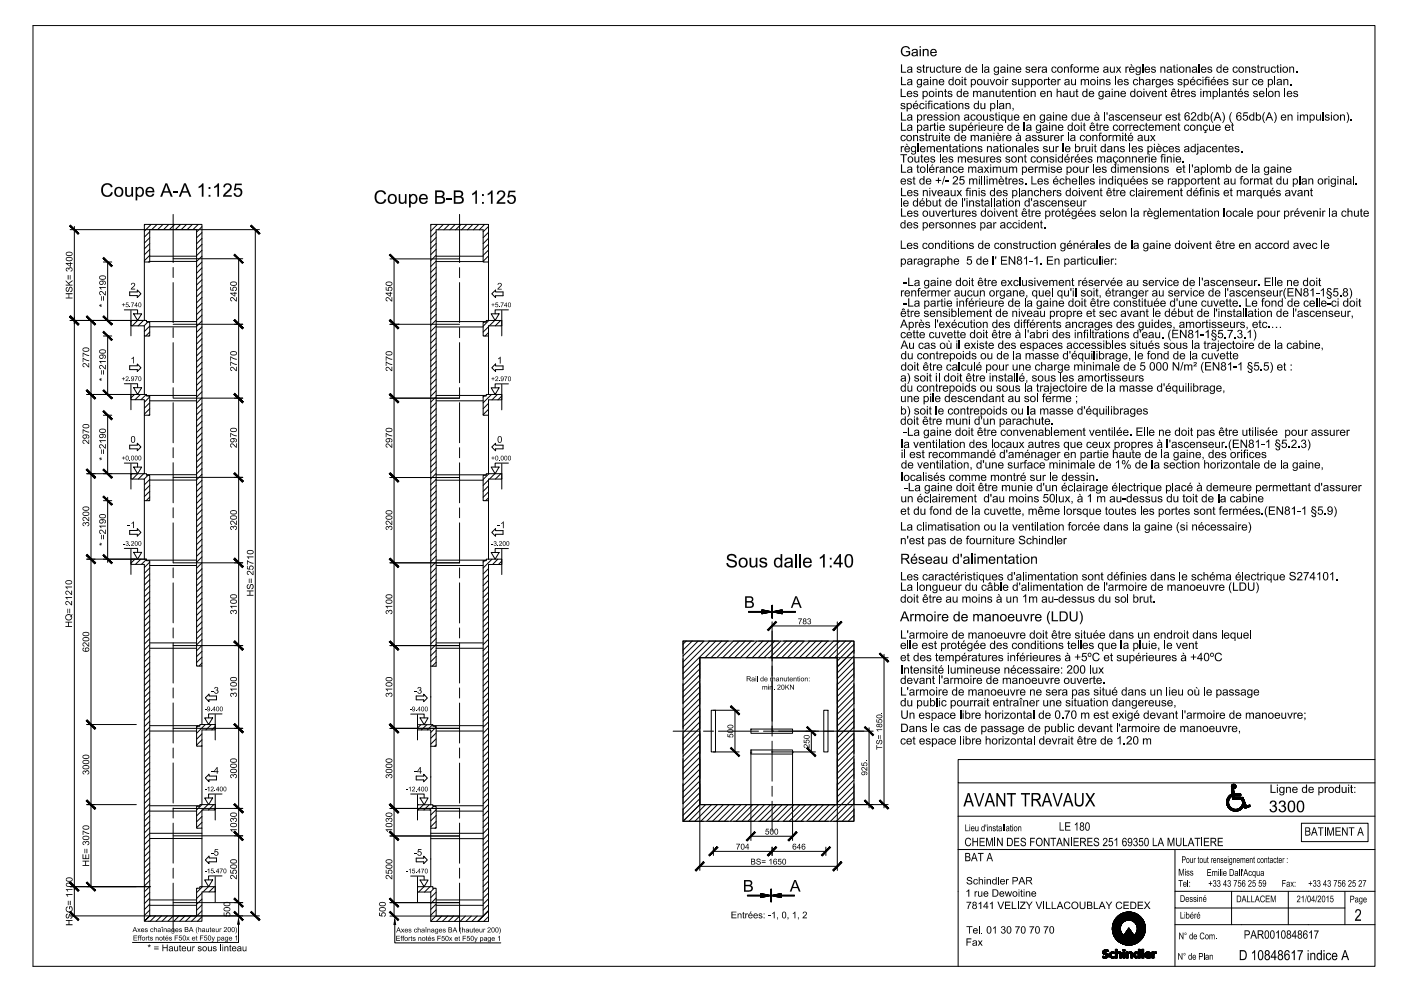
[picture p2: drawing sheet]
<svg xmlns="http://www.w3.org/2000/svg" width="420mm" height="297mm" viewBox="0 0 420 297" stroke-linecap="round" stroke-linejoin="round" font-family="sans-serif">
<g fill="none" stroke="#000" stroke-width=".3">
<path d="M9.9 7.7h402.5v281.9h-402.5zM294.6 19.3v2.5M299 30.2v2.5M320.4 39.8v2.5M331.3 33.7v2.5M334.6 23v2.5M365.8 26.6v2.5M379.7 26.6v2.5M382.3 23v2.5M385.4 26.6v2.5M270.3 59.4v2.5M278.1 49.3v2.5"/>
<path d="M281.9 46.2v2.5M288.6 59.4v2.5M294.5 52.8v2.5M295.2 52.8v2.5M297.4 59.4v2.5M298.2 59.4v2.5M305.7 56.3v2.5M307.6 43.1v2.5M323.6 52.8v2.5M324.4 52.8v2.5M328 49.3v2.5M338.8 43.1v2.5"/>
<path d="M340.8 56.3v2.5M356.9 49.3v2.5M362.2 49.3v2.5M375.6 49.3v2.5M405.9 52.8v2.5M21 68.8h56.8M22.3 67.9v206.6M31 78.5h2.5M32.3 78.5v17.6M43.3 78.5v17.6M43.5 67.3l-.2 .2M44.9 68.8v9.7h-1.6v-11.2h17.3v132.3h-1.6v-130.8"/>
<path d="M44.9 76.5l-1.6 1.6M44.9 74.8l-1.6 1.6M44.9 73l-1.6 1.6M44.9 71.2l-1.6 1.7M44.9 69.5l-1.6 1.6M44.9 76.8h14.1M45.3 67.3l-2 2M47.1 67.3l-1.6 1.5M48.9 67.3l-1.6 1.5M50.6 67.3l-1.5 1.5M51.9 64.3v14.4M51.9 77.6h20.9"/>
<path d="M52.4 67.3l-1.6 1.5M54.2 67.3l-1.6 1.5M56 67.3l-1.7 1.5M57.7 67.3l-1.6 1.5M59.5 67.3l-1.6 1.5M60.6 78.5l-1.6 1.6M60.6 76.8l-1.6 1.6h-14.1l-.3 .1M60.6 75l-1.6 1.6M60.6 73.2l-1.6 1.6M60.6 71.5l-1.6 1.6M60.6 69.7l-1.6 1.6M60.6 67.9l-1.6 1.7"/>
<path d="M71.6 77.6v196.9M76.6 68.8v205.7M117 77.6h20.8M118.2 77.6v197M129.2 67.3h17.3v11.2h-1.6v-9.6h-14.1v130.8h-1.6zM129.4 67.3l-.2 .2M130.8 76.8h14.1M130.8 78.3l-1.6 1.6M130.8 76.5l-1.6 1.6M130.8 74.7l-1.6 1.6M130.8 72.9l-1.6 1.6M130.8 71.2l-1.6 1.6"/>
<path d="M130.8 69.4l-1.6 1.6M130.8 78.4h14.1M131.2 67.3l-2 2M133 67.3l-1.7 1.6M134.7 67.3l-1.6 1.6M136.5 67.3l-1.6 1.6M137.8 64.3v14.4M138.2 67.3l-1.6 1.6M140 67.3l-1.6 1.6M141.8 67.3l-1.6 1.6M143.6 67.3l-1.6 1.6M145.3 67.3l-1.6 1.6"/>
<path d="M146.4 78.5l.1 17.6M146.5 76.7l-1.6 1.6M146.5 75l-1.6 1.5M146.5 73.2l-1.6 1.6M146.5 71.4l-1.6 1.6M146.5 69.6l-1.6 1.6M146.5 67.9l-1.6 1.6M333.8 62.4v2.5M339.4 62.4v2.5M348.2 62.4v2.5M373.6 62.4v2.5M396.5 72.1v2.5"/>
<path d="M398.8 62.4v2.5M21 96.1h22.8M27.3 96.1v169.7M37.3 92.9h4v1.2M38.9 87.5h2.3v-.6l1.1 1.2-1.1 1.1v-.6h-2.3zM39.3 96.1h4.6v.4h1v4.2h-1.6v-3h-4zM39.3 93v7.7M39.5 96.1l-.2 .2M40.1 94.1h2.4l-1.2 2zM41.3 96.1l-1.6 1.6M43 96.1l-1.6 1.6M43.9 96.4h15.1"/>
<path d="M44.4 96.5l-1.2 1.2M44.9 99.5l-1.2 1.2M44.9 97.7l-1.6 1.7M44.9 98h14.1M51.9 80.2v3M51.9 84.7v12M51.9 98.2v3M51.9 97.2h20.9M60.6 99.7l-1.6 1.6M60.6 98l-1.6 1.6M60.6 96.2l-1.6 1.6M60.6 94.4l-1.6 1.7"/>
<path d="M60.6 92.7l-1.6 1.6M60.6 90.9l-1.6 1.6M60.6 89.2l-1.6 1.6M60.6 87.4l-1.6 1.6M60.6 85.6l-1.6 1.6M60.6 83.9l-1.6 1.5M60.6 82.1l-1.6 1.6M60.6 80.3l-1.6 1.6M117 97.2h20.8M119.4 97.2h.1M130.8 98h14.1M130.8 96.4h15"/>
<path d="M130.8 99.5l-1.6 1.6M130.8 97.7l-1.6 1.6M130.8 95.9l-1.6 1.6M130.8 94.2l-1.6 1.6M130.8 92.4l-1.6 1.6M130.8 90.6l-1.6 1.6M130.8 88.9l-1.6 1.6M130.8 87.1l-1.6 1.6M130.8 85.3l-1.6 1.7M130.8 83.6l-1.6 1.6M130.8 81.8l-1.6 1.6M130.8 80.1l-1.6 1.5"/>
<path d="M137.8 80.2v3M137.8 84.7v12M137.8 98.2v3M144.9 96.6h.9v-.5h4.7v1.6h-4v3h-1.6zM146.5 99.7l-1 1M146.5 98l-1.6 1.5M146.6 96.1l-1.7 1.7M147.3 94.1h2.4l-1.2 2zM147.5 88.1l1.1-1.1v.5h2.3v1.1h-2.3v.6zM148.4 96.1l-1.6 1.6M150.1 96.1l-1.6 1.6M150.5 97.5l-.2 .2"/>
<path d="M150.5 93v7.7M152.5 92.9h-4v1.2M280.4 95.8v2.5M287.4 92.5v2.5M307.4 89.4v2.5M307.6 98.8v2.5M315.6 86.4v2.5M326.9 98.8v2.5M345.9 92.5v2.5M359.8 83.2v2.5M364.1 92.5v2.5M367.5 86.4v2.5"/>
<path d="M372.9 92.5v2.5M381.7 83.2v2.5M382.4 83.2v2.5M387.9 92.5v2.5M395.7 89.4v2.5M26 118.2h14.9M31 100.7h2.5M32.3 100.7v17.5M37.3 115h4v1.2M38.9 109.6h2.3v-.5l1.1 1.1-1.1 1.1v-.5h-2.3zM39.3 118.2h4.6v.5h1v5.8h-1.6v-4.7h-4zM39.3 115.2v7.6"/>
<path d="M40.1 116.2h2.4l-1.2 2zM40.3 118.2l-1 1.1M42.1 118.2l-1.6 1.6M43.3 100.7v17.5M43.9 118.2l-1.6 1.6M43.9 118.5h15.1M44.9 119l-1.6 1.6M51.9 102.7v12M51.9 116.2v3M51.9 119.3h20.9M60.6 119.2l-1.6 1.6M60.6 117.4l-1.6 1.6"/>
<path d="M60.6 115.7l-1.6 1.6M60.6 113.9l-1.6 1.6M60.6 112.1l-1.6 1.6M60.6 110.4l-1.6 1.6M60.6 108.6l-1.6 1.6M60.6 106.8l-1.6 1.6M60.6 105.1l-1.6 1.6M60.6 103.3l-1.6 1.6M60.6 101.5l-1.6 1.6M117 119.3h20.8M130.8 118.5h15M130.8 118.9l-1.6 1.6"/>
<path d="M130.8 117.1l-1.6 1.6M130.8 115.4l-1.6 1.6M130.8 113.6l-1.6 1.6M130.8 111.8l-1.6 1.7M130.8 110.1l-1.6 1.6M130.8 108.3l-1.6 1.6M130.8 106.6l-1.6 1.6M130.8 104.8l-1.6 1.6M130.8 103l-1.6 1.6M130.8 101.3l-1.6 1.5M137.8 102.7v12M137.8 116.2v3"/>
<path d="M144.9 118.7h.9v-.5h4.7v1.6h-4v4.7h-1.6zM145.1 118.7l-.2 .3M146.5 100.7v17.5M147.3 116.2h2.4l-1.2 2zM147.4 118.2l-2.5 2.5M147.5 110.2l1.1-1.1v.6h2.3v1.1h-2.3v.5zM149.2 118.2l-1.6 1.6M150.5 118.7l-1.2 1.1M150.5 115.2v7.7M152.5 115.1h-4v1.1M281.6 111.8v2.5M292.2 108.5v2.5"/>
<path d="M304 105.2v2.5M304.3 111.8v2.5M307.4 114.9v2.5M311.1 118v2.5M318.1 111.8v2.5M332.3 114.9v2.5M333.6 108.5v2.5M333.7 102.1v2.5M340.6 105.2v2.5M356.4 114.9v2.5M356.9 105.2v2.5M357.6 102.1v2.5"/>
<path d="M382.4 102.1v2.5M31 124.5h2.5M32.3 124.5v17.5M37.3 138.8h4v1.2M38.9 133.4h2.3v-.6l1.1 1.2-1.1 1.1v-.6h-2.3zM39.3 139v7.6M40.1 140h2.4l-1.2 2zM43.3 124.5v17.5M44.9 124.3l-.2 .2M44.9 122.5l-1.6 1.6M44.9 120.7l-1.6 1.6M44.9 120.1h14.1"/>
<path d="M51.9 120.7v12M51.9 134.2v3M51.9 138.7v12M60.6 138.6l-1.6 1.7M60.6 136.9l-1.6 1.6M60.6 135.1l-1.6 1.6M60.6 133.4l-1.6 1.6M60.6 131.6l-1.6 1.6M60.6 129.8l-1.6 1.6M60.6 128.1l-1.6 1.5M60.6 126.3l-1.6 1.6M60.6 124.5l-1.6 1.6"/>
<path d="M60.6 122.7l-1.6 1.6M60.6 121l-1.6 1.6M130.8 120.1h14.1M130.8 138.4l-1.6 1.6M130.8 136.6l-1.6 1.6M130.8 134.8l-1.6 1.6M130.8 133.1l-1.6 1.6M130.8 131.3l-1.6 1.6M130.8 129.5l-1.6 1.6M130.8 127.8l-1.6 1.6M130.8 126l-1.6 1.6M130.8 124.2l-1.6 1.6"/>
<path d="M130.8 122.5l-1.6 1.6M130.8 120.7l-1.6 1.6M137.8 120.7v12M137.8 134.2v3M137.8 138.7v12M146.5 124.5v17.5M146.5 122.7l-1.6 1.6M146.5 120.9l-1.6 1.6M147.3 140h2.4l-1.2 2zM147.5 134l1.1-1.1v.5h2.3v1.1h-2.3v.6zM150.5 139v7.6M152.5 138.8h-4v1.2"/>
<path d="M271.3 134.8v2.5M281.6 131.8v2.5M282.8 137.9v2.5M297.5 131.8v2.5M315.5 128.1v2.5M326.1 137.9v2.5M332.5 121.8v2.4M334.3 128.1v2.5M343.2 128.1v2.5M344 128.1v2.5M348.5 134.8v2.5M375.6 137.9v2.5"/>
<path d="M376.4 128.1v2.5M384.2 137.9v2.5M26 142h14.9M31 150.1h2.5M32.3 149.1v19.5M38.9 159h2.3v-.5l1.1 1.1-1.1 1.1v-.6h-2.3zM39.3 142h4.6v.5h1v7.6h-1.6v-6.5h-4zM39.6 142l-.3 .2M41.3 142l-1.6 1.6M43.1 142l-1.6 1.6M43.3 150.1v17.5M43.9 142.3h15.1"/>
<path d="M44.4 142.5l-1.1 1.1M44.9 149l-1.1 1.1M44.9 147.3l-1.6 1.5M44.9 145.5l-1.6 1.6M44.9 143.7l-1.6 1.6M44.9 143.9h14.1M51.9 152.2v3M51.9 156.7v12h20.9M51.9 143.1h20.9M60.6 159.9l-1.6 1.6M60.6 158.1l-1.6 1.6M60.6 156.3l-1.6 1.6"/>
<path d="M60.6 154.6l-1.6 1.6M60.6 152.8l-1.6 1.6M60.6 151l-1.6 1.6M60.6 149.3l-1.6 1.6M60.6 147.5l-1.6 1.6M60.6 145.7l-1.6 1.6M60.6 144l-1.6 1.5M60.6 142.2l-1.6 1.6M60.6 140.4l-1.6 1.6M117 143.1h20.8M130.8 142.3h15M130.8 159.6l-1.6 1.6"/>
<path d="M130.8 157.8l-1.6 1.6M130.8 156l-1.6 1.6M130.8 154.3l-1.6 1.6M130.8 152.5l-1.6 1.6M130.8 150.7l-1.6 1.7M130.8 149l-1.6 1.6M130.8 147.2l-1.6 1.6M130.8 145.5l-1.6 1.5M130.8 143.7l-1.6 1.6M130.8 141.9l-1.6 1.6M130.8 140.1l-1.6 1.6M130.8 143.9h14.1"/>
<path d="M137.8 156.7v12h-20.8M137.8 152.2v3M144.9 142.5h.9v-.5h4.7v1.6h-4v6.5h-1.6zM146.5 149.2l-.9 .9M146.5 147.4l-1.6 1.7M146.5 145.7l-1.6 1.6M146.5 143.9l-1.6 1.6M146.5 150.1v17.5M146.6 142l-1.7 1.7M147.5 159.6l1.1-1.1v.5h2.3v1.1h-2.3v.6zM148.4 142l-1.6 1.6M150.2 142l-1.6 1.6"/>
<path d="M150.5 143.4l-.1 .2M276.9 156.5v2.5M277 141.6v2.5M279 148v2.5M291.7 151.8v2.5M300.2 156.5v2.5M311.3 156.5v2.5M315 141.6v2.5M316.9 148v2.5M319.3 151.8v2.5M322.2 144.7v2.5M335.7 144.7v2.5"/>
<path d="M339.8 156.5v2.5M342.2 151.8v2.5M351.8 144.7v2.5M26 167.6h17.9M37.3 164.4h4v1.2M39.3 164.6v7.6M40.1 165.6h2.4l-1.2 2zM40.5 167.6l-1.2 1.2M42.2 167.6l-1.6 1.6M43.3 167.6h-4v1.6h4v106.9h17.3v-8.8h3.9v-1.5h-3.9M43.3 167.6h.6v.5h1v106.4M43.9 167.7l-1.5 1.5"/>
<path d="M43.9 167.9h15.1M44.9 179.1l-1.6 1.6M44.9 177.3l-1.6 1.6M44.9 175.6l-1.6 1.6M44.9 173.8l-1.6 1.6M44.9 172l-1.6 1.6M44.9 170.2l-1.6 1.6M44.9 168.5l-1.6 1.6M44.9 169.5h14.1M51.9 170.2v3M51.9 174.7v12M60.6 179.3l-1.6 1.6"/>
<path d="M60.6 177.5l-1.6 1.7M60.6 175.8l-1.6 1.6M60.6 174l-1.6 1.6M60.6 172.3l-1.6 1.5M60.6 170.5l-1.6 1.6M60.6 168.7l-1.6 1.6M60.6 166.9l-1.6 1.6M60.6 165.2l-1.6 1.6M60.6 163.4l-1.6 1.6M60.6 161.6l-1.6 1.6M130.8 169.5h14.1M130.8 167.9h15"/>
<path d="M130.8 179l-1.6 1.6M130.8 177.2l-1.6 1.7M130.8 175.5l-1.6 1.6M130.8 173.7l-1.6 1.6M130.8 172l-1.6 1.6M130.8 170.2l-1.6 1.6M130.8 168.4l-1.6 1.6M130.8 166.7l-1.6 1.6M130.8 164.9l-1.6 1.6M130.8 163.1l-1.6 1.6M130.8 161.4l-1.6 1.5M137.8 170.2v3"/>
<path d="M137.8 174.7v12M145.3 168.1l-.4 .4M146.5 167.6h4v1.6h-4v107h-17.3v-8.8h-4v-1.6h4M146.5 167.6h-.7v.5h-.9v106.5h-27.9M146.5 179.3l-1.6 1.5M146.5 177.5l-1.6 1.6M146.5 175.7l-1.6 1.6M146.5 173.9l-1.6 1.7M146.5 172.2l-1.6 1.6M146.5 170.4l-1.6 1.6M147.3 165.6h2.4l-1.2 2zM147.6 167.6l-2.7 2.7"/>
<path d="M149.3 167.6l-1.6 1.6M150.5 168.2l-1 1M150.5 164.6v7.6M152.5 164.4h-4v1.2M275.2 174.6v2.5M306.9 171.5v2.4M308.4 174.6v2.5M316.4 160.6v2.5M331.2 174.6v2.5M338.3 178.1v2.5M353.9 171.5v2.4M372.7 171.5v2.4"/>
<path d="M44.9 198.5l-1.6 1.6M44.9 196.8l-1.6 1.6M44.9 195l-1.6 1.6M44.9 193.2l-1.6 1.6M44.9 191.5l-1.6 1.5M44.9 189.7l-1.6 1.6M44.9 187.9l-1.6 1.6M44.9 186.1l-1.6 1.6M44.9 184.4l-1.6 1.6M44.9 182.6l-1.6 1.6M44.9 180.8l-1.6 1.7M44.9 194.3h14.1"/>
<path d="M44.9 192.7h14.1M51.9 188.2v3M51.9 192.7v12M51.9 193.5h20.9M60.6 198.8l-.9 .8M60.6 197l-1.6 1.6M60.6 195.2l-1.6 1.6M60.6 193.5l-1.6 1.6M60.6 191.7l-1.6 1.6M60.6 189.9l-1.6 1.6M60.6 188.2l-1.6 1.5M60.6 186.4l-1.6 1.6"/>
<path d="M60.6 184.6l-1.6 1.6M60.6 182.8l-1.6 1.6M60.6 181.1l-1.6 1.6M60.6 199.6v17.6M117 193.5h20.8M129.2 199.7v17.5M130.8 194.3h14.1M130.8 192.7h14.1M130.8 198.5l-1.2 1.2M130.8 196.7l-1.6 1.6M130.8 194.9l-1.6 1.7M130.8 193.2l-1.6 1.6"/>
<path d="M130.8 191.4l-1.6 1.6M130.8 189.7l-1.6 1.5M130.8 187.9l-1.6 1.6M130.8 186.1l-1.6 1.6M130.8 184.3l-1.6 1.6M130.8 182.6l-1.6 1.6M130.8 180.8l-1.6 1.6M137.8 188.2v3M137.8 192.7v12M146.5 198.7l-1.6 1.6M146.5 196.9l-1.6 1.6M146.5 195.2l-1.6 1.6"/>
<path d="M146.5 193.4l-1.6 1.6M146.5 191.6l-1.6 1.7M146.5 189.9l-1.6 1.6M146.5 188.1l-1.6 1.6M146.5 186.4l-1.6 1.5M146.5 184.6l-1.6 1.6M146.5 182.8l-1.6 1.6M146.5 181l-1.6 1.6M204.8 197.4v6M205.8 192.2l-1 .9M207.6 192.2l-2.8 2.7M209.4 192.2l-4.6 4.4"/>
<path d="M209.9 197.1v44.1h41.2M209.9 192.2h-5.1v54h51.3v-54h-51.3v3.7M209.9 198.7l-5.1 5M209.9 197.1v63.8M209.9 197.1h56.4M211.1 192.2l-6.3 6.2M212.9 192.2l-8.1 8M214.7 192.2l-9.9 9.7M216.4 192.2l-5 4.9M218.2 192.2l-5 4.9M219.9 192.2l-4.9 4.9M221.7 192.2l-5 4.9"/>
<path d="M223.5 192.2l-5 4.9M224.5 183.3h6.5M224.5 183.3h6.9M224.5 183.4h14.1M225.3 192.2l-5 4.9M227 192.2l-5 4.9M228.5 182.8l3 .6-3 .6zM228.5 184h.1M228.5 183.8h.9M228.5 183.5h2.4M228.5 182.8l.6 .1M228.5 182.9l.9 .1"/>
<path d="M228.5 183h1.4M228.5 183.1h1.6M228.5 183.2h2M228.5 182.8h.1M228.8 192.2l-5 4.9M228.9 183.9h-.4M229.1 183.9h-.6h.8M229.6 183h-1.1h1.2M229.7 183.7l-1.2 .1M229.9 183.7h-1.4h1.6M230.2 183.1h-1.7h1.9M230.4 183.6h-1.9"/>
<path d="M230.5 183.6h-2h2.2M230.6 192.2l-5 4.9M231.4 183.4l-6.9 .1M231.5 181.4v3.9v-3.9M231.5 183.4l3.1-.6v1.2zM231.5 181.4v3.9M231.5 186.4v34.2M231.5 187.6h19.6M231.6 181.4v3.9M231.6 181.4v3.9v-3.9M231.7 181.4v3.9M231.7 183.4h6.9"/>
<path d="M231.7 183.3h6.9M232 183.3h6.6M232.2 183.5h2.4M232.4 183.6h2.2h-2.1M232.4 192.2l-5 4.9M232.5 183.2h2.1M232.7 183.1h1.9h-1.7M232.7 183.6h1.9M233 183.7h1.6h-1.4M233 183.1h1.6M233.2 183h1.4M233.3 183h1.3h-1.1"/>
<path d="M233.3 183.7h1.3M233.7 183.8h.9M233.7 183h.9M233.8 183.9h.8h-.6M234 182.9h.6M234.1 192.2l-5 4.9M234.2 183.9h.4M234.5 184h.1M235.9 192.2l-5 4.9M237.6 192.2l-5 4.9M239.4 192.2l-5 4.9M241.2 192.2l-5 4.9"/>
<path d="M242.9 192.2l-5 4.9M244.7 192.2l-5 4.9M246.2 197.1h4.9v6.3l5-5M246.5 192.2l-5 4.9M248.3 192.2l-5 4.9M251.1 186.4v74.5M251.8 192.2l-5 4.9M253.6 192.2l-5 4.9M255.3 192.2l-5 4.9M256.1 195.9v-3.7h-6.1l-5 4.9M256.1 196.6l-5 5.1M256.1 194.9l-5 5"/>
<path d="M256.1 193.1l-5 5M256.1 197.4v6M265.1 196.1v46M272.3 192v2.5M284.5 199.4v2.5M323.3 192v2.5M327 199.4v2.5M349.3 192v2.5M366.5 188.9v2.5M375 188.9v2.5M26 217.2h14.9M44.9 219.8l-1.6 1.6"/>
<path d="M44.9 218l-1.6 1.6M44.9 216.2l-1.6 1.6M44.9 214.5l-1.6 1.5M44.9 212.7l-1.6 1.6M44.9 210.9l-1.6 1.6M44.9 209.1l-1.6 1.6M44.9 207.3l-1.6 1.7M44.9 205.6l-1.6 1.6M44.9 203.8l-1.6 1.6M44.9 202.1l-1.6 1.6M44.9 200.3l-1.6 1.6M44.9 219.1h14.1"/>
<path d="M44.9 217.5h15M51.9 206.2v3M51.9 210.7v12M51.9 218.3h20.9M59.3 217.7l-.3 .4M60.6 217.2h3.9v1.6h-3.9v4.8h-1.6v-5.9h.3M60.6 217.2h-.7v.5h-.6M60.6 220l-1.6 1.6M61.4 215.2h2.4l-1.2 2zM61.6 209.2l1.1-1.1v.5h2.2v1.2h-2.2v.5zM61.6 217.2l-2.6 2.6M63.4 217.2l-1.6 1.6"/>
<path d="M64.5 217.8l-1 1M64.5 214.2v7.6M66.6 214h-4v1.2M117 218.3h20.8M123.2 214h4v1.2M124.8 208.6h2.3v-.5l1.1 1.1-1.1 1.1v-.5h-2.3zM125.2 217.2h4.6v.5h1v6h-1.6v-4.9h-4zM125.2 214.2v7.6M126 215.2h2.4l-1.2 2zM126.2 217.2l-1 1M128 217.2l-1.6 1.6M129.7 217.2l-1.5 1.6"/>
<path d="M129.8 217.5h15.1M130.8 219.1h14.1M130.8 219.7l-1.6 1.6M130.8 217.9l-1.6 1.6M137.8 206.2v3M137.8 210.7v12M146.5 219.9l-1.6 1.6M146.5 218.1l-1.6 1.7M146.5 216.4l-1.6 1.6M146.5 214.6l-1.6 1.6M146.5 212.9l-1.6 1.6M146.5 211.1l-1.6 1.6"/>
<path d="M146.5 209.3l-1.6 1.6M146.5 207.6l-1.6 1.6M146.5 205.8l-1.6 1.6M146.5 204l-1.6 1.6M146.5 202.2l-1.6 1.6M146.5 200.5l-1.6 1.6M201.9 219.2h7.6M204.8 204.9v6M204.8 212.4v6M204.8 219.9v6M209.9 219.9l-5.1 5.1M209.9 218.2l-5.1 5"/>
<path d="M209.9 216.4l-5.1 5M209.9 214.6l-5.1 5M209.9 212.9l-5.1 4.9M209.9 211.1l-5.1 5M209.9 209.3l-5.1 5M209.9 207.6l-5.1 5M209.9 205.8l-5.1 5M209.9 204l-5.1 5M209.9 202.3l-5.1 5M209.9 200.5l-5.1 5M211 219.2h3M213.3 212.9h1.3v12.5h-1.3z"/>
<path d="M213.9 212.9h7.8M215.5 219.2h12M220.4 212.9v12.5M225.2 218.5h12.5v1.3h-12.5zM229 219.2h32.9M231.5 219.1h.1M243.3 219.2v6.2M247 212.9h1.3v12.5h-1.3zM251.1 219.1h.1M256.1 219.7l-5 5M256.1 217.9l-5 5M256.1 216.1l-5 5"/>
<path d="M256.1 214.3l-5 5M256.1 212.6l-5 5M256.1 210.8l-5 5M256.1 209l-5 5M256.1 207.3l-5 5M256.1 205.5l-5 5M256.1 203.7l-5 5M256.1 202l-5 5M256.1 200.2l-5 5M256.1 204.9v6M256.1 212.4v6M256.1 219.9v6"/>
<path d="M260.6 218.1v24M279.5 216.9v2.5M281.8 202.5v2.5M319.3 216.9v2.5M335 216.9v2.5M350 206v2.5M354.6 212.9v2.5M361.2 206v2.5M44.9 239.2l-1.6 1.6M44.9 237.4l-1.6 1.6M44.9 235.7l-1.6 1.5M44.9 233.9l-1.6 1.6"/>
<path d="M44.9 232.1l-1.6 1.6M44.9 230.3l-1.6 1.6M44.9 228.6l-1.6 1.6M44.9 226.8l-1.6 1.6M44.9 225l-1.6 1.7M44.9 223.3l-1.6 1.6M44.9 221.5l-1.6 1.6M51.9 224.2v3M51.9 228.7v12M60.6 223.5l-.2 .1M60.6 221.7l-1.6 1.7M60.6 223.6v17.6"/>
<path d="M61.4 239.2h2.4l-1.2 2zM61.6 233.2l1.1-1.1v.5h2.2v1.2h-2.2v.5zM64.5 238.2v7.6M66.6 238h-4v1.2M123.2 238h4v1.2M124.8 232.6h2.3v-.5l1.1 1.1-1.1 1.1v-.5h-2.3zM125.2 238.2v7.6M126 239.2h2.4l-1.2 2zM129.2 223.7v17.5M130.8 223.2l-.5 .5M130.8 221.4l-1.6 1.7M137.8 224.2v3"/>
<path d="M137.8 228.7v12M146.5 239.4l-1.6 1.6M146.5 237.6l-1.6 1.6M146.5 235.8l-1.6 1.6M146.5 234.1l-1.6 1.6M146.5 232.3l-1.6 1.6M146.5 230.5l-1.6 1.6M146.5 228.8l-1.6 1.6M146.5 227l-1.6 1.6M146.5 225.2l-1.6 1.6M146.5 223.5l-1.6 1.5M146.5 221.7l-1.6 1.6"/>
<path d="M204.8 234.9v6l5.1-5.1M204.8 227.4v6M209.9 234.9v6.3h4.8M209.9 239.4l-5.1 5M209.9 237.6l-5.1 5M209.9 234.1l-5.1 5M209.9 232.3l-5.1 5M209.9 230.5l-5.1 5M209.9 228.8l-5.1 5M209.9 227l-5.1 5M209.9 225.3l-5.1 5M209.9 223.5l-5.1 5"/>
<path d="M209.9 221.7l-5.1 5M213.9 225.4h7.8M225.2 224.8h12.5v1.2h-12.5zM225.2 225.4h.1M225.2 225.4v26.5M231.4 225.4h13.1M231.5 225.4h.1M231.5 222.2v11.9M231.5 235.7v3M237.7 225.4h.1M237.7 225.4v26.5M251.1 234.9v6.3h-4.9"/>
<path d="M256.1 234.9v6l-5.3 5.3M256.1 239.1l-7 7.1M256.1 237.3l-8.8 8.9M256.1 235.6l-5 5M256.1 233.8l-5 5M256.1 232l-5 5M256.1 230.3l-5 4.9M256.1 228.5l-5 5M256.1 226.7l-5 5M256.1 225l-5 5M256.1 223.2l-5 5M256.1 221.4l-5 5"/>
<path d="M256.1 227.4v6M287.3 234.7v54.9M288.2 220.6v2.5M310.1 220.6v2.5M367.9 239.9h.6M367.9 239.8h.6M368 239.6h.6h-.6M368 239.6h.6M368 239.7h.6M368 239.4h.7h-.6M368 239.5h.6M368.1 239.4h.7"/>
<path d="M368.2 239.2l.6 .1M368.2 239h.8h-.7M368.2 239.1h.7M368.3 239h.7M368.5 240h-.6h.6M368.5 238.8h.7M368.5 239.9h-.6h.6M368.5 239.7h-.6h.6M368.6 238.6h.7h-.7M368.6 239.6h-.6h.6M368.6 238.5h.7h-.6M368.6 239.5h-.6h.6"/>
<path d="M368.7 239.5h-.7h.7M368.7 238.5h.6h-.5M368.7 238.5h.6M368.7 239.4h-.6h.6M368.8 238.4h.5h-.5M368.8 239.3h-.7h.7M368.8 238.4h.5M368.8 239.2h-.6h.6M368.9 239.1h-.7h.7M368.9 238.3h.4h-.3M368.9 239.1h-.7h.8M369 238.3h.3"/>
<path d="M369 239h-.7h.7M369 238.2h.3h-.2M369 238.9h-.7h.8M369.1 238.2h.2h-.2M369.3 238.1h.1M369.2 238.8h-.8h.8M369.2 238.8l-.9 .1h.8M369.3 238.8h-.8h.8M369.3 235.6h1.4h-1.4M369.3 235.6h1.4M369.3 235.8h1.4M369.3 238.3h-.4h.4"/>
<path d="M369.3 238.1v.5h-.8l.8 .1h-.8M369.3 238.7h-.8h.8M369.3 235.8l.3 3.8h2.7l1.1 2.7M369.3 238.1a2.69 2.69 0 0 0-.6 4.2 2.69 2.69 0 0 0 4.3-.6M369.3 235.7a.66 .66 0 0 1 .7-.6 .66 .66 0 0 1 .7 .7 .66 .66 0 0 1-.7 .6M369.3 235.5h1.3h-1.2M369.3 235.5h1.3M369.3 236.2h1.2M369.3 236.1h1.2M369.3 236.3h.9M369.4 235.4h1.1M369.4 236.5h.5"/>
<path d="M369.4 236.6h.5M369.4 236.7h.5M369.4 236.8h.6M369.4 238.7a2.14 2.14 0 0 0 0 3.5 2.14 2.14 0 0 0 3.3-1.3M369.4 236.9h.6M369.4 237.1h.6M369.4 237.2h.6M369.4 237.3h.6M369.5 237.4h.5M369.5 237.5h.5M369.5 237.7h.6M369.5 237.8h.6"/>
<path d="M369.5 237.9h.6M369.5 238h2.6M369.5 238.1h2.6M369.5 238.3h2.6M369.5 235.2h1M369.6 238.4h2.5M369.6 238.5h2.5M369.6 238.6h.5M369.6 238.7h.5h-.5M369.6 235.2h.8h-.8M369.6 238.8h.5M369.6 238.9h.5"/>
<path d="M369.6 239h.5M369.6 239.1h3.2M369.6 239.2h3.2h-3.2M369.6 239.5h3.3M369.6 239.6h3.3h-.6M369.6 235.1h.7M369.6 239.2h3.3M369.6 239.4h3.3M369.8 235.1h.4M369.9 236.4h-.5h.5M369.9 236.5h-.5h.5M369.9 236.6h-.5h.5"/>
<path d="M369.9 236.4l.2 1.6h2v.5h-2v.5h2.6l1.1 2.6 .9-.3 .2 .4-1.5 .6M370 236.7h-.6h.6M370 236.8h-.6h.6M370 236.9h-.6h.6M370 237h-.6h.6M370 237.1h-.6h.6M370 237.2h-.6h.6M370 237.3h-.6h.6M370 237.4h-.5h.5M370 237.5h-.5h.5M370 237.6h-.5h.5M370 237.6h-.5h.6"/>
<path d="M370.1 237.7h-.6h.6M370.1 237.8h-.6h.6M370.1 237.9h-.6h.6M370.1 238h-.6h.6M370.1 236.4h-.7h.8M370.1 238.5h-.5h2.5M370.1 238.6h-.5h.5M370.1 238.7h-.5h.5M370.1 238.8h-.5h.5M370.1 238.9h-.5h.5M370.3 236.3h-1h1M370.3 236.3h-1h1.1"/>
<path d="M370.4 235.2h-.8h.8M370.4 236.3h-1.1h1.1M370.4 235.2h-.9h.9M370.5 235.3h-1h1M370.5 236.2h-1.2h1.2M370.5 235.3h-1.1h1.1M370.5 236.1h-1.2h1.2M370.6 235.4h-1.2h1.2M370.6 236.1h-1.3h1.3M370.6 235.5h-1.3h1.4M370.6 236h-1.3h1.3M370.7 235.7h-1.4h1.4"/>
<path d="M370.7 235.8h-1.4h1.4M370.7 235.9h-1.4h1.4M370.7 235.9l-1.4 .1M372.1 238h-2.6h2.6M372.1 238.1h-2.6h2.6M372.1 238.2h-2.6h2.6M372.1 238.3h-2.5h2.5M372.1 238.4h-2.5h2.5M372.1 238.5h-2.5h2.5M372.3 239.6h.7M372.4 239.7h.6M372.5 239.8h.6"/>
<path d="M372.7 239h-3.1h3.2M372.8 239.1h-3.2h3.2M372.8 239.2h-3.2h3.2M372.9 239.3h-3.3h3.3M372.9 239.4h-3.3h3.3M372.9 239.5h-3.3h3.3M373 239.6h-.6h.6M373 239.7h-.6h.6M373.1 239.9h-.6h.6M373.1 239.9h-.6M373.1 240h-.6h.6M412.4 227.7h-125.1v7h125.1"/>
<path d="M26 241.2h14.9M44.9 258.7l-1.6 1.5M44.9 256.9l-1.6 1.6M44.9 255.1l-1.6 1.6M44.9 253.3l-1.6 1.6M44.9 251.6l-1.6 1.6M44.9 249.8l-1.6 1.6M44.9 248l-1.6 1.6M44.9 246.3l-1.6 1.6M44.9 244.5l-1.6 1.6M44.9 242.7l-1.6 1.6M44.9 241l-1.6 1.6"/>
<path d="M44.9 251.3h15.7M44.9 249.8h15.7M44.9 243.1h14.1M44.9 241.5h15M51.9 242.2v3M51.9 246.7v12M51.9 250.5h20.9M51.9 242.3h20.9M59 241.7h.9v-.5h4.6v1.6h-3.9v5.4h-1.6zM60.6 246.5l-1.6 1.6M60.6 244.7l-1.6 1.6M60.6 243l-1.6 1.6"/>
<path d="M60.6 241.2l-1.6 1.6M60.6 248.2v17.6M62.3 241.2l-1.6 1.6M62.7 256.6v.6h2.2v1.1h-2.2v.6l-1.1-1.1zM64.1 241.2l-1.6 1.6M64.5 242.5l-.3 .3M117 250.6h20.8M117 242.3h20.8M124.8 257.2h2.3v-.6l1.1 1.2-1.1 1.1v-.6h-2.3zM125.2 241.2h.1M125.2 241.2h4.6v.5h1v6.5h-1.6v-5.4h-4zM127 241.2l-1.6 1.6"/>
<path d="M128.7 241.2l-1.6 1.6M129.2 249.8h15.7M129.2 248.2v17.6M129.2 251.4h15.7M129.8 241.5h15.1M130 241.7l-1.1 1.1M130.8 243.1h14.1M130.8 248l-.3 .2M130.8 246.2l-1.6 1.6M130.8 244.4l-1.6 1.6M130.8 242.7l-1.6 1.6M137.8 242.2v3"/>
<path d="M137.8 246.7v12M146.5 258.8l-1.6 1.6M146.5 257l-1.6 1.7M146.5 255.3l-1.6 1.6M146.5 253.5l-1.6 1.6M146.5 251.8l-1.6 1.6M146.5 250l-1.6 1.6M146.5 248.2l-1.6 1.6M146.5 246.4l-1.6 1.6M146.5 244.7l-1.6 1.6M146.5 242.9l-1.6 1.6M146.5 241.1l-1.6 1.6"/>
<path d="M204.8 242.4v3.8h6.2M209.9 259.7h41.2M211.6 241.2l-5 5M213.4 241.2l-5 5M213.9 255.2h33.8M213.9 253.9v2.5M215.2 241.2l-5 5M216.9 241.2l-5 5M218.7 241.2l-5 5M220.5 241.2l-5 5M222.2 241.2l-5 5M224 241.2l-5 5"/>
<path d="M225.2 250.7h12.5M225.7 241.2l-4.9 5M227.5 241.2l-5 5M229.3 241.2l-5 5M231.1 241.2l-5 5M231.5 240.2v9M231.5 253.9v2.5M232.9 241.2l-5.1 5M234.6 241.2l-5 5M236.4 241.2l-5 5M238.2 241.2l-5 5M239.9 241.2l-5 5"/>
<path d="M241.7 241.2l-5 5M243.4 241.2l-5 5M245.2 241.2l-5 5M247 241.2l-5 5M247.7 253.9v2.5M248.7 241.2l-5 5M250.5 241.2l-5 5M256.1 242.4v3.8h-6.1M256.1 244.4l-1.7 1.8M256.1 242.7l-3.5 3.5M266.3 241.2h-56.4l-5.1 5M287.3 244.6h125.1"/>
<path d="M287.3 254.6h125.1M298.4 251.1v2.5M321.3 251.1v2.5M352.4 254.6v12.6h60M360.4 251.1v2.5M367.9 240.2h.6M367.9 240.3h.5M367.9 240.4h.5M367.9 240.5h.5M367.9 240.7h.5M367.9 240.8h.6M367.9 240.1h.6"/>
<path d="M367.9 240.9h.6M367.9 241h.6M367.9 241.2h.6M367.9 241.1h.6M368 241.3h.6M368 241.5h.7M368 241.4h.7M368.1 241.6h.7M368.2 241.7h.6M368.2 241.8h.7M368.2 241.9h.8M368.3 241.9l.8 .1"/>
<path d="M368.4 242.1h.8M368.4 242h.7M368.4 240.2h-.5h.5M368.4 240.3h-.5h.5M368.4 240.4h-.5h.5M368.4 240.5h-.5h.5M368.4 240.6h-.5h.5M368.4 240.7h-.5h.5M368.5 240.1h-.6h.6M368.5 240.8h-.6h.6M368.5 240.9h-.6h.6M368.5 242.1l.8 .1"/>
<path d="M368.5 242.2l.9 .1M368.6 242.3h.9M368.6 242.4h1.1M368.7 242.4l1.2 .1M368.8 242.5l1.4 .1M368.9 242.6h3.3M369 242.7h3.1M369.1 242.7h2.9M369.2 242.8h2.7h-2.7M369.2 242.8h2.7M369.4 242.9h2.3M369.6 243h1.9"/>
<path d="M369.7 243h1.7M370.1 243.1h.9M371.6 242.3h.9M371.8 242.9h-2.5h2.5M372 242h.8M372.1 242h.7M372.1 241.9h.8M372.2 241.8h.7M372.3 241.6h.6M372.3 242.5l-1.4 .1M372.4 241.5h.5M372.4 242.4l-1.2 .1"/>
<path d="M372.4 241.4h.5M372.5 241.3h.3M372.5 242.4h-1.1M372.6 240.1h.6M372.6 240.2h.6h-.6M372.6 241.2h.2M372.6 241.1h.1M372.6 240.2h.6M372.6 242.2l-.9 .1M372.6 241h.1M372.6 240.4h.7h-.6M372.6 240.9h.1"/>
<path d="M372.6 240.3h.7M372.6 240.9l.3 .8h-.6M372.6 242.1l-.8 .1M372.7 240.4h.6M372.7 240.6h.7h-.6M372.7 240.5h.7M372.7 242.1h-.8M372.8 240.7h.6M372.9 240.8h.6M372.9 241h.6M372.9 241.1h.7h-.6M373 241.2h.6"/>
<path d="M373 241.3h.7M373.1 241.4h.6M373.1 241.5h.6M373.1 241.6h.6M373.2 240.1h-.6h.6M373.2 240.2h-.6h.6M373.2 240.3h-.6h.6M373.2 241.8h1.5M373.3 240.5h-.6h.6M373.3 242.1h.5M373.4 240.6h-.6h.6M373.4 240.7h-.6h.6"/>
<path d="M373.5 240.8h-.6h.6M373.5 240.9h-.6M373.5 241h-.6h.6M373.5 241.1h-.6h.7M373.6 242.2l-.2 .1M373.6 241.2h-.6h.6M373.6 241.3h-.6h.7M373.7 242.2h-.3h.3M373.7 241.6h-.5h1.6M373.7 242.1h-.3h.4M373.8 241.6h1M373.9 241.6h.9"/>
<path d="M374 242.1h-.7h.7M374 242h-.7h.8M374.1 241.5h.7M374.3 241.9l-1 .1M374.3 241.4h.5M374.4 241.9h-1.1h1.1M374.6 241.9h-1.4M374.6 241.8h-1.4h1.5M374.6 241.3h.1M374.7 241.3h.1M374.8 241.8h-1.6h1.6M374.8 241.7h-1.6h1.7"/>
<path d="M390.3 246.8h20v5.5h-20zM397.4 248v2.5M21 265.8h23.9M21 274.5h56.8M44.9 274.5h.1M44.9 265.8h.1M44.9 274.5l-1.6 1.6 1.6-1.6M44.9 272.8l-1.6 1.6M44.9 271l-1.6 1.6M44.9 269.2l-1.6 1.6M44.9 267.5l-1.6 1.6M44.9 265.7l-1.6 1.6"/>
<path d="M44.9 263.9l-1.6 1.7M44.9 262.2l-1.6 1.6M44.9 260.4l-1.6 1.6M44.9 271.4h14.1M44.9 269.7h14.1M46.6 274.5l-1.6 1.6M48.4 274.5l-1.6 1.6M50.2 274.5l-1.6 1.6M51.9 260.2v3M51.9 264.7v14.4M51.9 270.6h20.9M52 274.5l-1.6 1.6"/>
<path d="M53.7 274.5l-1.6 1.6M55.5 274.5l-1.6 1.6M57.3 274.5l-1.6 1.6M60.6 265.8h-.7v.4h-.9v8.3M60.6 274.8l-1.4 1.3M60.6 273l-3.2 3.1M60.6 271.2l-1.6 1.6M60.6 269.5l-1.6 1.6M60.6 267.7l-1.6 1.6M60.7 265.8l-1.7 1.7M61.4 263.7h2.4l-1.2 2.1zM62.5 265.8l-1.6 1.5"/>
<path d="M64.3 265.8l-1.6 1.5M64.5 267.3h.1M64.5 262.8v7.5M66.6 262.6h-4v1.1M71.5 277v5.5h-31.8M117 270.6h20.8M118.4 277.1v5.5h31.8M123.2 262.6h4v1.2M125.2 262.8v7.5M125.4 265.8l-.2 .1M126 263.8h2.4l-1.2 2zM127.2 265.8l-1.7 1.6"/>
<path d="M128.9 265.8l-1.6 1.6M129.2 265.8h.6v.4h1v8.4M130.2 266.2l-1.1 1.2M130.8 271.4h14.1M130.8 269.7h14.1M130.8 274.5l-1.6 1.6M130.8 272.7l-1.6 1.6M130.8 271l-1.6 1.6M130.8 269.2l-1.6 1.6M130.8 267.4l-1.6 1.6M132.5 274.6l-1.6 1.6M134.3 274.6l-1.6 1.6"/>
<path d="M136 274.6l-1.6 1.6M137.8 274.6l-1.6 1.6M137.8 260.2v3M137.8 264.7v14.4M139.6 274.6l-1.6 1.6M141.3 274.6l-1.6 1.6M143.1 274.6l-1.6 1.6M146.5 273l-3.2 3.2 3.2-3.2M146.5 274.7l-1.4 1.5M146.5 271.2l-1.6 1.6M146.5 269.4l-1.6 1.6M146.5 267.7l-1.6 1.5"/>
<path d="M146.5 265.9l-1.6 1.6M146.5 264.1l-1.6 1.6M146.5 262.3l-1.6 1.6M146.5 260.6l-1.6 1.6M224.1 268.4h6.8M224.1 268.4h14.2M228.2 267.8l3 .6-3 .6zM228.2 268.9h.4M228.2 268.9h.9M228.2 268.8h1.1M228.2 268.6h2.2M228.2 268.6h2.4"/>
<path d="M228.2 268h.7M228.2 268h.9M228.2 268.1h1.5M228.2 268.2h1.7M228.2 268.3h2.2M228.2 267.8h.1M228.2 267.9h.2M228.4 269h-.2M228.6 267.9h-.4h.6M228.8 268.9h-.6h.7M229.3 268.1h-1.1h1.2M229.4 268.8h-1.2h1.4"/>
<path d="M229.9 268.7h-1.7M230.1 268.6h-1.9h2M230.1 268.2h-1.9h2M231 268.5h-6.9M231.2 266.5v3.8M231.2 266.5v3.8v-3.8M231.2 268.4l3.1-.6v1.2zM231.3 266.5v3.8M231.4 268.5h6.9M231.5 268.4h6.8M231.8 268.6h2.5M232 268.6h2.3"/>
<path d="M232 268.3h2.3M232.2 268.6h2.1h-1.9M232.2 268.2h2.1h-1.9M232.5 268.7h1.8M232.5 268.2h1.8M232.7 268.1h1.6M232.9 268.8h1.4h-1.3M233 268.1h1.3h-1.1M233.2 268.8h1.1M233.3 268.9h1M233.3 268h1M233.5 268.9h.8h-.6"/>
<path d="M233.5 268h.8M233.7 267.9h.6h-.5M233.8 268.9h.5M234 269h.3M293.7 277.6v2.2M299.5 262.9v2.2M305.4 270.3v2.2M313 270.3v2.2M333.6 277.6l4.2-4.2-4.2 4.3M333.7 277.3l3.9-3.8-3.9 3.9M333.7 277.2l3.7-3.7-3.7 3.7M333.8 276.9l3.4-3.3-3.4 3.4"/>
<path d="M333.8 276.8l3.2-3.2-3.2 3.3M333.9 276.6l3-3-3 3.1M334 276.4l2.6-2.6-2.6 2.6M335.3 274.6l-.5 .5M335.4 274.5l-.7 .7M335.5 274.4l-.9 .9M335.6 274.3l-1.1 1.1M335.8 274.2l-1.4 1.3M335.8 274.2l-1.4 1.4M335.9 274.2l-1.6 1.5M336 278.6l-1.9 1.9M336 278.4l-2 2"/>
<path d="M336 278.3l-2 2.1M336 278.1l-2 2.1 2-2.1M336 278.7l-1.9 1.9M336 277.8l-2.1 2.3 2.1-2.1M336 274.1l-1.8 1.7M336.1 278.9l-1.9 1.9M336.1 279l-1.9 1.8 1.9-1.7M336.1 279.1l-1.8 1.9M336.1 279.1l-1.8 1.8M336.1 277.5l-2.2 2.5 2.1-2.2M336.1 277.5l-2.3 2.3M336.2 277.4l-2.4 2.4 2.4-2.3"/>
<path d="M336.2 279.3l-1.8 1.8M336.2 277.4l-2.4 2.3M336.2 273.9l-2 2.1M336.2 277.2l-2.4 2.5M336.3 273.9l-2.2 2.2M336.4 279.7l-1.8 1.6M336.4 279.7l-1.7 1.7M336.4 277l-2.6 2.7M336.4 276.9l-2.7 2.7M336.5 279.8l-1.8 1.7M336.5 276.9l-2.8 2.7M336.5 273.9l-2.5 2.3"/>
<path d="M336.5 279.8l-1.7 1.8 1.7-1.7-1.7 1.7 1.8-1.6-1.7 1.8 1.8-1.8M336.5 273.8l-2.5 2.5 2.5-2.5M336.5 276.7l-2.8 2.9M336.7 276.6l-3 2.9 6-6-6 6M336.7 273.7l-2.8 2.8 2.8-2.8M336.8 273.7l-2.9 2.9M337 276.4l2.8-2.9-3 3M337 273.6l-3.2 3.1M337.1 273.6l-3.3 3.3 3.3-3.3M337.2 273.6l-3.5 3.4 3.6-3.4M337.3 273.5l-3.6 3.6 3.6-3.5M337.4 273.5l-3.7 3.7 3.8-3.7"/>
<path d="M337.4 276.1l2.5-2.5-2.8 2.6M337.5 273.5l-3.8 3.8M337.5 276l2.4-2.4-2.6 2.5M337.6 273.5l-3.9 4M337.7 273.4l-4 4.1M337.8 279.3l.9-.9-1.1 1.2M337.8 273.4l-4.1 4.2M337.9 273.4l-4.3 4.4M337.9 279.1l.8-.8-.9 .8M338 273.4l-4.4 4.5M338.1 273.4l-4.5 4.7M338.3 273.4l-4.7 4.7 4.7-4.7"/>
<path d="M338.4 273.4l-4.8 4.9 4.9-4.9-4.9 4.9 5-4.9-5 5M338.5 278.2l2.7 4 .2-.2-1-1.9M338.5 278.2l-2.7 4-.2-.2 1.1-1.9M338.5 278.2h.1M338.6 278.3l-.3 .3M338.6 278.2l-.3 .3M338.6 278.2l-.2 .2M338.6 278.2l-.2 .1M338.6 273.4l-5 5 5-5M338.6 278.3l-.6 .6M338.6 278.3l-.5 .5M338.6 278.3l-.4 .3"/>
<path d="M338.7 273.4l-5.1 5.1 5.1-5.1M338.7 273.4l-5.1 5.2 5.3-5.2-5.3 5.3 5.3-5.3-5.3 5.3M338.7 278.4l-1.1 1.1M338.7 275.8l2-1.9-2 1.9M338.7 278.5l-1.3 1.4M338.7 278.5l-1.3 1.3M338.7 278.5l-1.2 1.2M338.9 278.7l-2.4 2.4M339 273.4l-5.4 5.3M339 278.9l-3.4 3.4M339 273.4l-5.4 5.4 5.4-5.4M339 278.9l-3.3 3.5"/>
<path d="M339 278.9l-3.1 3.1M339.1 278.9l-3.5 3.5M339.1 279l-3.4 3.4M339.2 279.1l-3.4 3.3M339.2 279.2l-3.3 3.4zM339.2 279.1l-3.3 3.4M339.2 279.1l-3.4 3.4M339.3 279.3l-3.3 3.3M339.3 273.4l-5.6 5.7 5.6-5.7-5.7 5.7 5.6-5.7-5.6 5.6 5.5-5.6-5.5 5.5M339.4 279.4l-3.3 3.3M339.4 279.4l-3.3 3.2M339.5 279.5l-3.2 3.2 3.2-3"/>
<path d="M339.5 273.5l-5.8 5.8 5.8-5.8-5.8 5.6M339.5 279.6l-3.1 3.2M339.6 279.7l-3.1 3.1 3.1-3.1-3 3.2 3.1-3-3 3.1M339.7 273.5l-6 5.9M339.8 280l-3.1 3M339.8 279.9l-3.1 3.1M339.8 280l-3 3M340 276.2l1.8-1.6-1.6 1.8M340 273.6l-2.3 2.3M340.2 276.4l1.8-1.7-1.7 1.9 1.8-1.7-1.7 1.7 1.8-1.6-1.7 1.7 1.8-1.7-1.7 1.8M340.2 276.4l1.7-1.7-1.7 1.7M340.2 273.7l-2.1 2.1"/>
<path d="M340.2 273.7l-2.3 2.2M340.3 273.7l-2.2 2.1M340.3 273.7l-2.1 2.1 2.1-2.1M340.4 273.7l-2.1 2.1 2.2-2-2.1 2M340.5 273.8l-2 2 2.1-2M340.6 273.8l-2 2M340.6 279.8l2.7-2.8-2.7 2.9M340.8 277.2l1.8-1.7-1.8 1.7M340.8 273.9l-2 1.9M340.8 279.4l2.5-2.5-2.5 2.6M340.9 277.3l1.7-1.8-1.7 1.8M340.9 277.4l1.8-1.8-1.8 1.9"/>
<path d="M340.9 277.5l1.9-1.8-1.8 1.9M341 279.1l2.2-2.3-2.3 2.3M341 274l-2.1 1.8M341 278.8l2.2-2.1-2.2 2.3M341 278.8l2.2-2.2-2.2 2.2M341 274.1l-1.8 1.8M341.1 278.7l2.1-2.1-2.2 2.2M341.1 274.1l-1.8 1.8M341.2 274.2l-1.7 1.8 1.8-1.8M341.3 274.2l-1.7 1.8 1.8-1.8M341.4 274.3l-1.8 1.8M341.5 274.4l-1.8 1.7"/>
<path d="M341.6 274.4l-1.7 1.8M341.6 274.4l-1.6 1.8M341.7 274.5l-1.8 1.7M342 274.8l-1.7 1.7M342.1 274.9l-1.5 1.9M342.3 275.1l-1.7 1.7M342.3 275.1l-1.7 1.8M342.4 275.2l-1.8 1.7M342.4 275.3l-1.7 1.7M342.5 275.4l-1.7 1.8M342.5 275.3l-1.8 1.8M342.6 275.5l-1.7 1.8"/>
<path d="M342.7 275.7l-1.8 1.8M342.9 276.1l-1.8 1.9 1.7-2.1-1.8 1.8M343 276.1l-1.9 2M343 276.2l-1.9 2M343.1 276.4l-2 2.2M343.1 276.4l-2 2.1M343.1 276.4l-2 1.9M343.1 276.4l-2 2M343.2 276.7l-2.2 2.2M343.3 279.8l-2 2.1 1.9-2M343.3 276.9l-2.4 2.5M343.3 276.9l-2.4 2.4"/>
<path d="M343.3 276.9l-2.4 2.3M343.3 279.7l-2 2M343.4 277.1l-3 3M343.4 279.3l-2.2 2.3M343.4 279.2l-2.2 2.3 2.2-2.2M343.4 277.4l-2.9 2.9 2.9-3-3 2.9 3-3-3 2.9M343.4 279l-2.3 2.5 2.3-2.4M343.4 277.7l-2.8 2.9M343.4 277.7l-2.8 2.8M343.4 277.6l-2.8 2.9M343.4 277.5l-2.8 3M343.4 277.5l-2.8 2.9 2.8-2.8"/>
<path d="M343.5 278.8l-2.4 2.5M343.5 278.7l-2.5 2.5 2.5-2.4M343.5 278.7l-2.6 2.4 2.6-2.5-2.6 2.5M343.5 278.5l-2.6 2.6M343.5 278.4l-2.6 2.7M343.5 278.3l-2.6 2.7M343.5 278l-2.7 2.8M352.4 272.2v17.4M352.4 267.2v5h50.9M352.4 277.2h60M366 260.5v2.1M369.3 267.2v10"/>
<path d="M371.7 260.5v2.1M372.2 260.5v2.1M386.4 267.2v10M403.3 267.2v10M330.7 286.8l.2-.1-.2 .2M330.7 285.7l1.1-1-1 1.1M330.8 286.6h.1M330.8 286.6v.1M330.8 285.8l.5-.3-.4 .4M330.9 287.1l.3-.4-.3 .4M330.9 286.6l-.1 .2M330.9 287.1l.6-.3-.4 .3"/>
<path d="M330.9 284.9l-.1 .2M331 286.7l-.3 .3M331.1 284.9l-.4 .3M331.1 286.7l-.4 .4M331.1 284.8l-.4 .4M331.2 286.7l-.4 .4M331.2 286l.4-.3-.4 .4M331.3 286.8l-.4 .3M331.3 285.3l-.5 .5M331.3 284.8l-.6 .6M331.3 285.2h.1M331.3 285.5l-.4 .5"/>
<path d="M331.4 285.5l-.4 .5 .5-.3-.3 .3M331.4 284.7l-.7 .8M331.5 286.7l-.3 .4M331.5 284.7l-.8 .9 .9-.9M331.6 284.7l.7 .1v.4h-1M331.6 284.7a.75 .75 0 0 0-.9 .8 .75 .75 0 0 0 .9 .7 .3 .3 0 0 1 .2 .4 .3 .3 0 0 1-.4 .2l-.6-.2-.1 .5h.6a.8 .8 0 0 0 1.1-.6 .8 .8 0 0 0-.9-.9l-.2-.4M331.6 287.1l.8-.8-.7 .8M331.6 284.7l-.9 1 1-1M331.7 285.7l-.4 .4 .5-.3M331.7 285.1l.4-.3-.3 .3M331.8 284.7l-1 1.1M331.9 285.8l-.4 .3"/>
<path d="M331.9 284.7l-.4 .5 .5-.5M331.9 285.8l-.3 .4 .4-.4M331.9 285.8l-.4 .4M332 284.7l-.4 .4M332.1 285.8l-.4 .5 .4-.5M332.1 285.8l-.4 .4M332.1 285.2h.1M332.2 285.9l-.4 .4M332.2 285.2h.1M332.2 284.8l-.4 .3M332.3 285.2h.1M332.3 286l-.5 .5"/>
<path d="M332.3 285.9l-.5 .4M332.3 285.1l-.1 .1M332.3 284.8l-.4 .3M332.3 284.8l-.3 .3 .3-.1M332.3 286l-.5 .6M332.4 286.7l-.4 .3M332.4 286.6l-.4 .5M332.4 286.1l-1.2 1 .4-.4M332.4 286.6l-.5 .5M332.4 286.4l-.6 .7M332.4 286.5l-.5 .6M332.4 286.3l-.9 .8"/>
<path d="M332.4 286.3l-.8 .8M332.4 286.3l-1 .8M332.7 286.3l1-1-1 1M333 285.5l-.1 .2M333.1 285.5l-.3 .3M333.2 285.5l-.4 .3M333.2 286.3l-.4 .3M333.3 286.4l-.4 .5 .4-.4-.2 .5 .3-.4M333.3 286.4l-.4 .5M333.3 286.4l-.4 .3M333.3 286.1l-.5 .5M333.3 286l-.5 .6"/>
<path d="M333.3 286l-.6 .6M333.4 285.4l-.7 .6M333.4 287.1l.5-.3-.4 .3M333.4 286.6l-.3 .4M333.4 286.6l-.4 .3M333.5 286.7l-.4 .3M333.5 285.3l-.8 .8 .7-.7M333.5 286.7l-.3 .4M333.5 285.8l.5-.4-.6 .4M333.6 286.7a.55 .55 0 0 1-.3-.8 .55 .55 0 0 1 .8-.1l.1-.4h-.9a.96 .96 0 0 0-.5 1.3 .96 .96 0 0 0 1.4 .4M333.6 286.7h.1M333.6 286.7l-.4 .4"/>
<path d="M333.7 286.7l-.3 .4 .3-.3M333.7 285.3l-1 1M333.8 286.8l-.4 .3M333.9 285.4l-1.2 1.1M334 286.8l-.5 .3M334 280.2l2-1.9-2 2M334 287.1h.1M334 286.7l-.3 .4M334 286.8l-.4 .3M334 285.8h.1M334.1 285.4l-.6 .4M334.1 280.5l1.9-2-1.9 2"/>
<path d="M334.1 285.6l-.1 .2M334.2 287.1h.1M334.2 286.7h-.6M334.2 286.7v.4M334.2 286.9l-.2 .2M334.2 286.8l-.4 .3M334.2 286.7l-.5 .4M334.2 286.7l-.6 .4M334.2 285.5l-.2 .2 .2-.2M334.2 285.5l-.3 .2M334.2 285.4l-.4 .3M334.2 280.7l1.8-1.9-1.8 1.9"/>
<path d="M334.3 281l1.9-1.8-1.8 1.9M334.4 281.1l1.8-1.7-1.7 1.8 1.8-1.7-1.8 1.8 1.8-1.7-1.7 1.7M334.5 284.6h.6v1a.72 .72 0 0 1 .8-.3 .72 .72 0 0 1 .5 .8v1h-.6v-.8a.4 .4 0 0 0-.4-.5 .4 .4 0 0 0-.3 .5v.8h-.6zM334.5 286.4l1.1-1.1-1.1 1.3M334.5 286.2l.6-.6-.6 .7M334.5 284.6v.2l.2-.2-.2 .2M334.6 281.4l1.8-1.7-1.7 1.8M334.8 284.6l-.3 .3M334.8 284.6l-.3 .5 .6-.5M335 287.1h.1M335.1 287l-.2 .1M335.1 286.9l-.3 .2"/>
<path d="M335.1 286.8l-.4 .3M335.1 286.7l-.5 .4M335.1 286.6l-.6 .5M335.1 286.5l-.6 .6M335.1 286.3l-.6 .7M335.1 286.3l-.6 .6 .6-.6M335.1 286.1l-.6 .7 .6-.5M335.1 285.5l-.6 .6M335.1 285.4l-.6 .6M335.1 285.3l-.6 .6M335.1 285.2l-.6 .6M335.1 285.1l-.6 .6 .6-.5"/>
<path d="M335.1 285l-.6 .6M335.1 284.6l-.6 .9M335.1 286l-.6 .7M335.1 281.9l1.3-1.2-1.3 1.2M335.2 285.9l-.7 .7M335.3 285.5h-.1M335.4 285.4l-.9 .9 1-.9M335.5 285.8l.5-.4-.4 .4M335.5 282.3l.2-.2-.1 .2M335.6 285.8l.5-.3-.5 .3M335.7 281.9l-.2 .3M335.7 286l.5-.4-.4 .7"/>
<path d="M335.7 285.3l-.5 .6M335.7 281.9l-.3 .3M335.8 286.9l.6-.6-.6 .6M335.8 285.3l-.5 .5M335.8 281.6l-.4 .6M335.9 285.4l-.5 .4M335.9 281.6l-.5 .6M335.9 285.4l-.4 .4M336 281.4l-.7 .7 .6-.5M336.1 281.8l2.9-3-3 3.1M336.1 281.2l-.8 .9M336.1 285.5l-.4 .4"/>
<path d="M336.2 282.7l3.2-3.3-3.2 3.3M336.2 281.1l-1 .9 .9-.8M336.3 280.9l-1.1 1.1 1-1M336.3 287.1h.1M336.3 285.9l-.5 .6 .5-.6M336.3 285.8l-.5 .6M336.3 285.8l-.5 .5M336.3 281.4l2.6-2.6-2.7 2.8M336.4 286.6l-.5 .5 .5-.4-.4 .4 .4-.3-.2 .3M336.4 287.1h-.1M336.4 286.5l-.6 .6M336.4 286.4l-.6 .6"/>
<path d="M336.4 286.2l-.6 .6M336.4 286.1l-.6 .6M336.4 286l-.6 .6M336.4 280.6l-1.3 1.3M336.5 281.1l2.4-2.4-2.4 2.5M336.6 280.2l-1.5 1.7M336.7 280.1a2.56 2.56 0 0 1 .1-3.6 2.56 2.56 0 0 1 3.5 0 2.56 2.56 0 0 1 .1 3.6M336.7 280.1h.1M336.7 280.1l-1.7 1.7 1.7-1.7-1.7 1.7 1.6-1.5M336.8 284.6h.5v.4h-.5zM336.8 285.4h.5v1.7h-.5zM336.8 286.9l.5-.6-.5 .8"/>
<path d="M336.8 286.6l.5-.6-.5 .7M336.8 285.4h.1M336.8 280.6l2.1-2-2.2 2.2M336.9 284.6l-.1 .1M336.9 283l2.9-2.9-2.9 2.9M337 285.4l-.2 .1M337 285l.3-.3-.2 .3M337 284.6l-.2 .2M337 285.4l-.2 .2M337 284.6l-.2 .3 .3-.3M337.1 280.2l1.7-1.6-1.9 1.9M337.2 285.4l-.4 .4"/>
<path d="M337.2 284.6l-.4 .4M337.3 285.4l-.5 .4M337.3 284.6l-.4 .4M337.3 287.1h.1M337.3 285h.1M337.3 286.9v.2M337.3 286.8l-.3 .3M337.3 286.7l-.3 .4M337.3 286.6l-.5 .5M337.3 286.2l-.5 .6 .5-.5M337.3 285.4l-.5 .5 .5-.4-.5 .5 .5-.5-.5 .9 .5-.5-.5 .6M337.3 285.6l-.5 .5"/>
<path d="M337.3 284.9h.1M337.3 284.9l-.1 .1M337.8 285.4h.5v.3a.73 .73 0 0 1 .9-.4 .73 .73 0 0 1 .5 .8v1h-.6v-.8a.4 .4 0 0 0-.4-.6 .4 .4 0 0 0-.3 .6v.8h-.6zM337.8 286.7l.6-.5-.6 .7M337.8 285.7l.3-.3-.3 .3M337.9 285.4l-.1 .1M338 285.4l-.2 .2M338.2 285.4l-.4 .4M338.2 283.3l2.4-2.2-2.3 2.2M338.3 285.6l-.5 .6M338.3 285.5l-.5 .4M338.3 285.4l-.5 .5"/>
<path d="M338.4 287.1h-.1M338.4 287l-.2 .1M338.4 286.9l-.3 .2M338.4 286.8l-.4 .3M338.4 286.6l-.5 .5M338.4 286.3l-.6 .8 .6-.5M338.4 286.5l-.6 .5M338.4 286.3l-.6 .5M338.4 286.1l-.6 .6M338.7 285.8l.4-.5-1.3 1.3 .6-.6M338.7 285.4l-.9 .9M338.7 285.4l-.9 .9 1-.9"/>
<path d="M339 285.3l-1.2 1.1M339.1 286.4l.5-.5-.5 .6 .6-.5-.6 .8M339.1 286.9l.6-.6-.6 .7M339.1 286.1l.5-.4-.5 .6M339.2 285.4l-.5 .4M339.3 285.4l-.5 .4M339.4 285.4l-.4 .5 .5-.4M339.4 285.4l-.4 .5M339.4 287.1l.3-.2-.2 .2M339.5 285.5l-.5 .4M339.5 285.5l-.4 .5 .4-.4M339.5 285.5l-.4 .5"/>
<path d="M339.5 283.2l1.4-1.5-1.5 1.5M339.6 285.9l-.5 .5 .5-.5M339.6 285.8l-.5 .5 .5-.5M339.6 287.1h.1M339.6 285.8l-.5 .5M339.7 287l-.1 .1M339.7 286.7l-.4 .4 .4-.2M339.7 286.6l-.5 .5M339.7 286.5l-.6 .6M340 286.3l1-.9-1 1M340 280.3l-2.8 2.8M340 280.3l-3 2.7"/>
<path d="M340 286.6l.6-.5-.5 .6M340 286.6l.6-.4-.5 .5M340 286.6l.6-.6-.6 .6M340.1 283l1.1-1-1.1 1M340.1 280.5l-2.8 2.6M340.1 280.5l-2.7 2.7M340.2 285.5l.4-.2 .8 .2v-.9h.6v2.5h-.6v-.2a.9 .9 0 0 1-1.2-.1 .9 .9 0 0 1 0-1.3zM340.3 287l.3-.4-.3 .4M340.3 287l.5-.3-.4 .4M340.3 280.8l-2.6 2.4 2.5-2.6-2.6 2.6 2.6-2.6-2.6 2.6M340.4 280.1h.1M340.4 285.4l-.3 .3"/>
<path d="M340.4 281l-2.2 2.3M340.4 280.9l-2.3 2.4M340.5 285.4l-.5 .5M340.5 281l-2.3 2.3M340.5 281l-2.5 2.3 2.3-2.5-2.4 2.5M340.6 286.3l-.5 .5M340.6 281.1l-2.2 2.2M340.6 286.5l-.4 .4M340.6 286.5l-.4 .4 .4-.6-.5 .4M340.6 286l-.6 .6M340.6 286l-.6 .5M340.6 285.4l-.6 .5"/>
<path d="M340.6 281.2l-2.1 2.1 2.1-2.1M340.6 281.2l-2 2.1M340.6 281.3l-1.9 2 2-2M340.7 287.1l.4-.4-.4 .4M340.7 286.6l-.4 .4M340.7 285.3l-.7 .8M340.7 282.8l2.3-2.3-2.4 2.4M340.7 280.6l2.8-2.8-2.8 3M340.7 281.4l-1.8 1.9M340.7 281.3l-2 2M340.7 281.3l-1.9 2M340.8 287.1l1.2-1.1-1.2 1.1"/>
<path d="M340.8 280.8l2.7-2.6-2.7 2.7M340.8 286.7l-.2 .4M340.8 281.5l-1.9 1.8M340.9 285.4l-.9 .8M340.9 281.6l-1.7 1.7M340.9 285.8a.48 .48 0 0 0-.3 .6 .48 .48 0 0 0 .7 .2M340.9 285.8a.5 .5 0 0 1 .5 .2 .5 .5 0 0 1-.1 .6M340.9 281.6l-1.8 1.7M341 285.4l-1 1M341 281.8l-1.4 1.4 1.5-1.3M341.1 285.4l-1.1 1M341.1 282.6l1.7-1.8-1.8 1.8"/>
<path d="M341.1 281.9l-1.3 1.2M341.1 285.4l-1.1 1.1M341.1 281.9l-1.2 1.2M341.2 285.5l-.3 .3 .3-.3M341.2 285.5l-.3 .3M341.2 282l-1 1M341.2 282.1l-.9 .9M341.2 281.6l2.2-2.1-2.2 2.2M341.2 282.1l-.8 .8M341.3 286.6h.1M341.3 285.5l-.2 .3M341.3 282.1l-.9 .8"/>
<path d="M341.3 285.6l-.2 .2M341.4 284.6h.1M341.4 284.6v.2l.2-.2-.2 .3 .3-.3M341.7 287.1l.3-.2-.3 .2M341.9 287.1h.1M342 287l-.2 .1M342 286.8l-.4 .3M342 286.7l-.6 .4M342 286.6l-.6 .5M342 286.4l-.6 .6M342 286.3l-.6 .6M342 286.3l-.9 .8"/>
<path d="M342 286.3l-.6 .5M342 286.1l-1.1 1M342 286.2l-1 .9M342 285.9l-1.2 1.2M342 285.9l-.6 .5M342 285.7l-.6 .6M342 285.5l-.6 .7M342 285.2l-.7 .7 .7-.6-.6 .7M342 284.9l-.8 .9 .8-.6M342 284.9l-.6 .6M342 284.7l-.6 .7M342 284.6l-.6 .6"/>
<path d="M342 284.6l-.6 .5 .5-.5-.5 .5 .4-.5-.4 .3M342.2 281.6l-.4 .4M342.3 281.5l-.6 .7M342.4 284.6h.6v2.5h-.6zM342.4 285.9l.6-.6-.6 .6M342.4 285.2l.6-.5-.6 .6M342.4 284.9l.3-.3-.3 .3M342.5 287.1l.5-.5-.4 .5M342.5 281.4l-.9 .8M342.5 284.6h-.1M342.5 281.3l-1 1M342.6 284.6l-.2 .2"/>
<path d="M342.6 281.1l-1.3 1.3M342.7 281l-1.5 1.5M342.8 287.1l.2-.2-.1 .2M342.8 284.6l-.4 .4M342.8 280.8l-1.8 1.9M342.9 280.7l-2 2M342.9 284.6l-.5 .5M343 287.1h.1M343 286.2l-.6 .5 .6-.5M343 286.1l-.6 .6M343 286l-.6 .6 .6-.6M343 286.8l-.3 .3"/>
<path d="M343 286.4l-.6 .7M343 286.3l-.6 .6M343 286.2l-.6 .6M343 286l-.6 .6M343 285.8l-.6 .7M343 285.6l-.6 .7M343 285.5l-.6 .6M343 285.4l-.6 .6M343 285.2l-.6 .6M343 285.1l-.6 .6M343 285l-.6 .6M343 284.9l-.6 .6 .6-.5"/>
<path d="M343 284.8l-.6 .6M343 284.6l-.6 .6M343 280.5l-2.3 2.3M343.1 280.2l-2.5 2.6M343.2 280l-1.8 1.9M343.4 286.6l.5-.5-.5 .5M343.6 286.9l.3-.4-.3 .4M343.6 285.5l-.2 .6 .2 .8 .6 .2h.8M343.6 285.5h.1M343.6 285.5l.5-.1a.86 .86 0 0 1 1 1h-1.2l.2 .4h.3M343.6 285.5l-.1 .2M343.7 285.5l-.2 .2"/>
<path d="M343.9 286l-.5 .6 .5-.6M343.9 285.4l-.5 .5M343.9 285.8l.6-.1 .2 .4h-.8zM343.9 286.6l-.2 .4M343.9 286.6l-.3 .3M343.9 285.8l-.5 .6M343.9 285.4l-.5 .6M344 286.1l-.6 .5 .6-.5M344 285.8l-.6 .6M344 285.4l-.6 .6 .7-.6M344.1 286.1l-.6 .7M344.1 286.7l-.2 .4"/>
<path d="M344.1 286.8l-.3 .2M344.2 286.8l-.3 .3 .5-.3M344.2 286.1l-.7 .7M344.2 285.3l-.8 .8M344.3 286.1l-.8 .7M344.3 285.7l.4-.3-.2 .3M344.4 286.1l-.4 .3M344.4 285.3l-1 1M344.4 286.8l.6-.1v.4M344.4 285.4l-1 1M344.5 286.8l-.4 .3 .4-.3M344.5 286.4l.5-.6-.4 .6"/>
<path d="M344.5 286.1l-.4 .3 .5-.3-.3 .3M344.5 285.4l-.3 .3 .4-.3M344.5 285.4l-.4 .3M344.5 285.7l.4-.2-.3 .3M344.6 286.8l-.4 .3M344.7 287.1l.3-.2-.3 .2M344.7 286.8l-.4 .3 .5-.3M344.7 286.8l-.4 .3M344.7 285.4l-.3 .3M344.7 286.4l.4-.4-.2 .4M344.8 285.5l-.3 .2M344.9 286.7l-.4 .4"/>
<path d="M344.9 285.6l-.3 .3M345 287.1h.1M345 286.9l-.2 .2M345 287l-.1 .1M345 286.7l-.5 .4M345 286.8l-.3 .3M345 285.7l-.7 .7M345 285.7l-.3 .3 .3-.3M345 285.8l-.6 .6M345.1 286l-.4 .4M345.1 286.4h.1M345.1 286.3v.1"/>
<path d="M345.1 286.3l-.1 .1M345.5 285.4h.1M345.5 286l.5-.5-.5 .6M345.6 285.4l-.1 .1M345.7 285.4l-.2 .2M345.8 285.4l-.3 .4M345.9 285.4l-.4 .4M346 285.6l-.5 .5M346 285.4l-.5 .6 .5-.6M346 287.1h.1M346 287h.1M346 287l-.1 .1 .1-.1"/>
<path d="M346 286.9l-.2 .2M346 286.9l-.2 .2 .2-.2M346 286.8l-.3 .3 .3-.3M346 286.7l-.4 .4 .4-.4M346 286.6l-.4 .5 .4-.5M346 286.6l-.5 .5 .5-.5M346 286.5l-.5 .6M346 286.5l-.5 .5 .5-.5M346 286.2l-.5 .8M346 286.1l-.5 .6M346 285.7l-.5 .4M346.1 286.1l-.6 .6"/>
<path d="M346.1 285.7l-.6 .6M346.1 285.6h.1M346.1 286l-.6 .7M346.1 285.9l-.6 .7M346.3 285.4l-.2 .1M346.4 285.4l-.3 .3M346.4 285.3l-.9 1M346.5 285.3l-1 1.1M346.6 285.8h.1M346.7 285.3v.5l-.6 .2-.1 1.1h-.5v-1.7h.5v.3l.1-.1M346.7 285.3l-.6 .3M346.7 285.3l-1.2 1.2"/>
<path d="M346.7 285.3l-1.2 1.3 1.2-1.2M346.7 285.6l-.1 .2M346.7 285.5l-.2 .3M346.7 285.4l-.3 .4M346.7 285.4l-.5 .5"/>
<circle cx="338.5" cy="278.3" r="5"/>
</g>
<g fill="#000">
<path d="M270.5 14.2l1-.4 1 .2 .4 .7-.4 .1-.5-.6h-.8l-.5 .5-.1 1 .5 .7 .8 .2 .6-.3v-.6h-.8v-.4h1.3v1.1l-.9 .5h-.8l-.6-.3-.5-1zM276.7 14.7h.4v.3l.4-.4 .9 .3 .1 1.9h-.4v-1.6l-.3-.3-.6 .3-.1 1.6h-.4zM270.2 31l.8-.1 .5 .5-1-.2a.29 .29 0 0 0 0 .3 .29 .29 0 0 0 .4 .1l.6 .3v.5l-.3 .3h-.7l-.5-.5 1 .3 .2-.4-1-.5zM270.1 26.6h.4v2.2h1.2v.3h-1.6zM270.2 19.3h.3v2.2h1.3v.3h-1.6zM270.2 23h.3v2.2h1.3v.3h-1.6zM270.2 33.7h.3v2.2h1.3v.3h-1.6zM270.2 36.7h.3v2.2h1.3v.3h-1.6zM274 27.5l.8-.3 .5 .5-.8-.2a.3 .3 0 0 0-.3 .4 .3 .3 0 0 0 .5 .1l.6 .3-.2 .7-.8 .1-.5-.6 .9 .4a.32 .32 0 0 0 .3-.4 .32 .32 0 0 0-.5-.2l-.5-.3zM275 20.2l.4-.3 .8 .2 .1 .3-.3 .1-.2-.3-.6 .2 1.1 .6-.1 .7-.9 .1-.4-.5 .3-.1 .4 .4 .4-.1a.44 .44 0 0 0-.1-.5 .44 .44 0 0 0-.5 0l-.4-.3zM275.9 31.1l.9-.2 .3 .2 .2 .3-.3 .1-.3-.4-.5 .1-.2 .6 .3 .7 .5-.1 .2-.4 .3 .1-.3 .5-.7 .1-.4-.2-.2-1zM277 34.3h.2v.3l.3-.3 .4 .1-.1 .3-.3-.1-.2 .2v1.4h-.3z"/>
<path d="M276.8 19.5l.3-.2v.7h.3v.2h-.3v1.3h.3l.1 .3-.7-.2v-1.4h-.2zM277.7 20h.3v.2l.3-.3 .4 .1-.1 .3-.2-.1-.3 .3-.1 1.3h-.3zM278.5 30.3l.7-.1-.1 .2-.4 .1v.4h.3v.2h-.3v1.6h-.3v-1.6h-.3v-.2h.3zM278.9 37.4h.3v.3l.3-.4 .4 .2-.1 .2-.5 .1-.1 1.4h-.3zM279.7 23.7h.3v.3l.4-.3 .7 .2 .1 1.6h-.4v-1.4l-.3-.2-.4 .2-.1 1.4h-.3zM280 34.6l.9-.3 .5 .5-1-.2a.45 .45 0 0 0 .2 .5 .45 .45 0 0 0 .5 0l.4 .4-.3 .6-1.1-.1-.2-.4h.3l.5 .3 .4-.3-1-.5zM278.9 20h.3v1.3l.2 .2 .6-.1 .1-1.4h.3v1.8h-.3v-.3l-.5 .3-.6-.2zM280.1 37l.3-.3v.7h.3v.2h-.3v1.3h.3l.1 .3-.7-.2v-1.4h-.2zM280.2 31.1l.4-.2 .8 .2 .1 .3-.8-.3-.4 .6 .1 .6 .2 .2 .4-.1 .2-.4 .3 .1-.2 .5-.8 .1-.4-.2-.1-1zM281.3 27.3h.3v.2l.5-.3 .6 .2 .1 1.7h-.3v-1.3l-.3-.3-.5 .3v1.3h-.4zM281.8 34.5l.8-.2 .5 .5-.8-.3a.3 .3 0 0 0-.2 .5 .3 .3 0 0 0 .5 .1l.6 .2-.1 .6-.6 .3-.6-.2-.2-.4h.3l.4 .3 .5-.3-1.1-.5zM280.9 20.2l.5-.3 .8 .3 .1 .3h-.3l-.2-.3h-.4l-.3 .4v.6l.3 .3h.4l.2-.4 .3 .1-.3 .5-.7 .1-.4-.3-.2-.8z"/>
<path d="M282.6 19.5l.3-.2v.7h.3v.2h-.3v1.2l.4 .4-.7-.3v-1.3h-.2zM283.4 26.8l.3-.2v.7h.3v.2h-.3v1.2l.3 .1v.3l-.6-.2v-1.4h-.3v-.2h.3zM284.3 27.5l.4-.3 .8 .2 .1 .3-.3 .1-.3-.3-.5 .1 .1 .3 1 .4-.2 .7-.8 .1-.5-.6h.4l.1 .3 .4 .1a.34 .34 0 0 0 .3-.5 .34 .34 0 0 0-.5-.1l-.5-.3zM283.8 30.4l.3-.1v.6h.3v.2h-.3v1.2l.3 .1v.3l-.6-.2v-1.4h-.2zM284.7 37.6l.8-.3 .5 .3v.2l-.3 .1-.2-.3-.6 .2 1.2 .6-.2 .7-.9 .1-.4-.5 .8 .3a.32 .32 0 0 0 .4-.4 .32 .32 0 0 0-.5-.2l-.6-.3zM283.5 20h.4v1.3l.2 .2 .5-.1 .1-1.4h.3v1.8h-.2v-.3l-.6 .3-.5-.2zM285.5 20h.3v.2l.2-.3 .5 .1-.1 .3-.5 .1-.1 1.4h-.3zM286.3 34.3h.2v.3l.4-.3 .7 .1 .2 1.8h-.4v-1.4l-.2-.3-.5 .2-.1 1.5h-.3zM287.4 30.9h.3v.3l.4-.3 .7 .2 .1 1.6h-.3v-1.2l-.2-.4-.5 .1-.1 1.5h-.4zM286.5 37.4h.3v1.4l.2 .2 .6-.2v-1.4h.3v1.8h-.3v-.3l-.4 .3-.6-.2zM289.5 31l.8-.1 .3 .2 .1 .3h-.3l-.2-.3-.6 .2 1.1 .6 .1 .4-.3 .3-.8 .1-.4-.3-.1-.2 .3-.1 .3 .4 .6-.2v-.3l-1-.4zM289.2 23.3l.3-.2v.6h.4v.3h-.4v1.1l.4 .1v.3h-.4l-.3-.2v-1.3h-.2z"/>
<path d="M291.8 27.3h.3v.2l.7-.3 .4 .4 .4-.4 .6 .1 .1 1.8h-.3v-1.4l-.3-.2-.5 .3v1.3h-.3v-1.2l-.3-.4-.3 .1-.2 1.5h-.3zM291.2 34.6l.5-.3 .8 .3 .1 .2-.3 .1-.2-.3-.4-.1-.3 .4v.6l.3 .4h.4l.2-.4h.3l-.3 .6-.7 .1-.4-.4-.2-.7zM292.3 37.4h.3v.3l.3-.4 .4 .1-.1 .3h-.4l-.2 .2v1.3h-.3zM294 30.9h.3v1.2l.3 .4 .5-.2 .1-1.4h.3v1.8h-.3v-.3l-.3 .3-.8-.2zM294.8 34.3h.3v1.4l.2 .2 .6-.2 .1-1.4h.3v1.9h-.3v-.3l-.5 .3-.6-.2zM295 23.7h.3v1.4l.3 .2 .5-.2 .1-1.4h.3v1.8h-.3v-.2l-.4 .3-.7-.3zM296.8 34.5l.8-.2 .4 .2 .1 .3h-.3l-.3-.3-.5 .2 .1 .3 1 .3-.1 .7-.6 .2-.7-.3v-.3h.3l.4 .3 .4-.3-1.1-.5zM296.7 27.3h.3v.2l.4-.3 .7 .3v1.6h-.3v-1.4l-.3-.2-.5 .2v1.4h-.3zM296.2 37.4h.3v1.3l.3 .3 .5-.3v-1.3h.3v1.8h-.2v-.3l-.4 .3-.7-.2zM296.8 23.7h.3l.5 1.4 .5-1.4h.3l-.6 1.8h-.3zM298.1 37.4h.3v.3l.3-.4 .4 .2-.1 .2-.5 .1-.1 1.4h-.3zM298.6 33.9l.3-.2v.6h.3v.2h-.3v1.2l.3 .2v.3h-.4l-.2-.3v-1.4h-.2z"/>
<path d="M298.6 27.3h.3v1.3l.3 .3 .5-.2 .1-1.4h.3v1.8h-.3v-.3l-.4 .3-.7-.2zM300.6 26.8l.3-.2v.7h.3v.2h-.3v1.2l.3 .1 .1 .3-.7-.2v-1.4h-.2v-.2h.2zM301.4 23.7h.3v.3l.2-.3h.5l-.1 .3-.5 .2-.1 1.3h-.3zM301.6 30.9h.3v.3l.3-.3 .8 .2 .1 1.6h-.3v-1.2l-.3-.4-.5 .1-.1 1.5h-.3zM302.8 20h.3v.2l.3-.3 .8 .3v1.6h-.3v-1.4l-.2-.2-.5 .2-.1 1.4h-.3zM302.2 34.3h.3v1.3l.2 .3 .6-.2v-1.4h.3v1.9h-.2v-.3l-.6 .3-.5-.3zM303.6 23.9l.7-.2 .6 .5-.8-.3a.29 .29 0 0 0-.3 .4 .29 .29 0 0 0 .5 .1l.6 .4-.1 .6-.9 .1-.5-.5 .3-.1 .4 .4 .4-.1a.29 .29 0 0 0 .1-.4 .29 .29 0 0 0-.4-.1l-.6-.2zM303.5 27.3h.3v.2l.4-.3 .6 .2 .2 1.7h-.3v-1.3l-.4-.3-.4 .2-.1 1.4h-.3zM303.6 32.3h.4l-.2 .9zM305.5 26.8l.3-.2v.7h.3v.2h-.3v1.2l.3 .1v.3l-.6-.2v-1.4h-.2zM305.3 23.7h.3v1.4l.3 .2 .5-.2 .1-1.4h.3v1.8h-.3v-.2l-.4 .3-.7-.3zM307.6 20.2l.9-.3 .4 .5-.9-.2a.32 .32 0 0 0 0 .4 .32 .32 0 0 0 .4 .1l.6 .3-.1 .5-.6 .3-.6-.1-.2-.4 .3-.1 .1 .3 .5 .1 .3-.4-.9-.3z"/>
<path d="M309 34.3h.3v.3l.3-.3 .8 .2 .1 1.7h-.3v-1.4l-.3-.3-.5 .2-.1 1.5h-.3zM309.1 27.3h.3v.2l.4-.3 .7 .2 .1 1.7h-.3v-1.3l-.3-.3-.5 .2-.1 1.4h-.3zM311.3 20h.3v.2l.3-.3 .4 .1-.1 .3-.5 .1-.1 1.4h-.3zM313.1 23.7h.2v.3l.4-.3h.4l-.2 .3-.5 .2v1.3h-.3zM314 27.3h.2v.2l.5-.3 .7 .3 .1 1.6h-.4v-1.4l-.3-.2-.4 .2-.1 1.4h-.3zM314.3 23.3l.3-.2v.6h.3v.3h-.3v1.2h.3v.3l-.6-.2v-1.3h-.2zM315.4 37.4h.3v.2l.4-.3 .7 .2 .1 1.7h-.3v-1.4l-.4-.2-.4 .1-.1 1.5h-.3zM316.6 34.3h.3v.3l.3-.3 .7 .2 .1 1.7h-.3v-1.4l-.2-.3-.6 .3v1.4h-.3zM315.5 20.2l.4-.3 .8 .2 .2 .4-.9-.3-.4 .4 .2 .9h.5l.3-.4 .3 .1-.2 .4-.6 .2-.6-.3-.2-.6zM316.9 26.6h.3v.9l.4-.3 .7 .3 .1 1.6h-.4v-1.4l-.3-.2-.5 .2v1.4h-.3zM317.1 23.7h.3v.3l.3-.3h.4l-.1 .3h-.3l-.2 .2-.1 1.3h-.3zM319.1 20h.2v.2l.5-.3 .6 .2 .2 1.7h-.4v-1.4l-.2-.2-.5 .2-.1 1.4h-.3z"/>
<path d="M321.2 19.4l.7-.1-.1 .3h-.4v.4h.4v.2h-.4v1.6h-.3v-1.6h-.3zM320.7 27.3h.4v1.3l.3 .3 .4-.2 .1-1.4h.3v1.8h-.2v-.3l-.5 .3-.6-.2zM321.2 23.7h.3v1.4l.3 .2 .5-.2 .1-1.4h.3v1.8h-.3v-.2l-.4 .3-.7-.3zM322.8 26.8l.3-.2v.7h.3v.2h-.3v1.2l.3 .1v.3l-.6-.2v-1.4h-.3v-.2h.3zM323.9 20h.3v.2l.3-.3 .4 .1-.1 .3h-.4l-.1 .2v1.3h-.4zM324.1 23.7h.3v.3l.4-.3h.4a.23 .23 0 0 0 .2 .3 .23 .23 0 0 0 .3-.3h.6l.2 .3 .1 1.5h-.3v-1.3l-.3-.3-.5 .4v1.2h-.3v-1.2l-.3-.4-.4 .3-.1 1.3h-.3zM323.4 34.3h.3v1.3l.2 .3 .6-.2v-1.4h.3v1.9h-.2v-.3l-.6 .3-.5-.3zM325.1 20h.3v.2l.3-.3 .5 .1 .2 .2 .4-.3 .6 .2 .2 1.7h-.3v-1.3l-.3-.3-.5 .3v1.3h-.3l-.2-1.6-.5 .2-.1 1.4h-.3zM325 37l.3-.3v.7h.3v.2h-.3v1.3h.3v.3l-.6-.2v-1.4h-.2zM328.9 37l.3-.3v.7h.3v.2h-.3v1.3h.3v.3l-.6-.2v-1.4h-.3zM329.8 23.7h.3v.3l.4-.3 .7 .2v1.6h-.3v-1.4l-.3-.2-.5 .2v1.4h-.3zM329.8 37.4h.3v.3l.3-.4 .3 .1v.3h-.4l-.2 .2v1.3h-.3z"/>
<path d="M331.7 23.9l.8-.2 .5 .5-.7-.3a.3 .3 0 0 0-.4 .3 .3 .3 0 0 0 .5 .2l.7 .4v.4l-.4 .3h-.7l-.4-.5 .9 .3 .3-.4-1-.3zM331.8 33.7h.4l-.1 .8h-.2zM332.9 20h.2v1.1l.3 .4 .5-.1 .1-1.4h.3v1.8h-.3v-.3l-.5 .3-.6-.2zM334.2 27.3h.3v.2l.4-.3 .7 .3v1.6h-.3v-1.4l-.3-.2-.5 .2v1.4h-.3zM334.5 34.5l.9-.2 .4 .5-.7-.3a.3 .3 0 0 0-.3 .5 .3 .3 0 0 0 .5 .1l.6 .2-.1 .6-.6 .3-.6-.2-.2-.4h.3l.1 .2 .4 .1 .4-.3-.9-.4zM334.7 20h.4l.3 .6 .5-.6h.3l-.6 .8 .7 1h-.4l-.5-.7-.4 .7h-.4l.7-1zM334 37.6l.4-.3 .8 .3 .1 .3-.8-.3-.4 .4v.6l.2 .3h.5l.2-.4 .3 .1-.2 .5-.7 .1-.4-.2-.3-.5zM337.1 23.9l.5-.2 .8 .2v.3h-.3l-.2-.3-.5 .2 .1 .2 1 .5-.2 .6-.9 .1-.4-.5 1 .3a.41 .41 0 0 0 0-.6 .41 .41 0 0 0-.5 0l-.4-.4zM336.3 34.6l.5-.3 .8 .3 .1 .2-.3 .1-.1-.3-.5-.1-.3 .4v.6l.3 .4h.5l.1-.4h.4l-.4 .6-.7 .1-.4-.3-.1-.6zM337.5 20h.3v.2l.3-.3 .4 .1-.1 .3-.5 .1-.1 1.4h-.3zM337.5 37.4h.3v.3l.3-.4 .4 .2-.1 .2-.5 .1-.1 1.4h-.3zM338.7 37.4h.2v.3l.4-.4 .4 .1-.1 .3h-.4l-.2 .2v1.3h-.3z"/>
<path d="M340 34.3h.2v.3l.4-.3 .7 .1 .1 1.8h-.3v-1.4l-.2-.3-.6 .2v1.5h-.3zM340 23.9l.4-.2 .8 .2 .1 .4h-.3l-.5-.4-.4 .4 .2 1h.5l.2-.5 .4 .1-.3 .5-.7 .2-.4-.3-.2-.5zM341.6 23h.3v.9l.4-.2 .7 .2 .1 1.6h-.3v-1.3l-.4-.3-.4 .3-.1 1.3h-.3zM341.9 34.5l.9-.2 .4 .5-.8-.3a.28 .28 0 0 0-.3 .4 .28 .28 0 0 0 .4 .2l.7 .2 .1 .5-.5 .4h-.6l-.4-.6h.3l.4 .3 .5-.3-1.1-.5zM341.9 37.6l.5-.3 .7 .3 .2 .3-.9-.3-.4 .4v.6l.3 .3h.5l.2-.4 .3 .1-.2 .5-.8 .1-.4-.2-.2-.5zM343.6 37l.3-.3v.7h.3v.2h-.3v1.2l.4 .4h-.5l-.2-.3v-1.3h-.2zM343.5 27.3h.3l.5 1.4 .5-1.4h.4l-.7 1.8h-.3zM345.3 20.2l.3-.3 .9 .2 .1 .3-.3 .1-.2-.3-.6 .2 1.1 .6-.1 .7-.6 .1-.6-.2-.1-.3 .3-.1 .4 .4 .5-.2-.2-.3-.9-.3zM345.5 23.7h.3v.3l.2-.3h.5l-.1 .3-.6 .2v1.3h-.3zM346.4 37.4h.3v.2l.7-.3 .4 .4 .3-.3h.5l.3 .3v1.5h-.3v-1.4l-.3-.2-.5 .4v1.2h-.3v-1.4l-.3-.2-.4 .3v1.3h-.4zM345.6 34.3h.3v1.4l.2 .2 .6-.2v-1.4h.3v1.9h-.2v-.3l-.6 .3-.5-.2zM347.4 27.3h.2v.2l.5-.3 .7 .3 .1 1.6h-.4v-1.4l-.3-.2-.4 .2-.1 1.4h-.3z"/>
<path d="M347.5 34.3h.3v.3l.3-.3 .4 .1-.1 .3-.3-.1-.2 .2-.1 1.4h-.3zM348 20h.3v.2l.4-.3 .6 .2 .2 1.7h-.3v-1.1l-.3-.5-.5 .2-.1 1.4h-.3zM349.4 26.8l.3-.2v.7h.3v.2h-.3v1.2l.3 .1v.3h-.4l-.2-.3v-1.3h-.2zM350.5 24l.5-.3 .8 .2 .1 .3h-.3l-.3-.3-.5 .2v.2l1.1 .4-.2 .7-.7 .2-.5-.3-.1-.3 .3-.1 .3 .4 .6-.2-.1-.3-1-.3zM351.3 37.4h.3v.2l.4-.3 .7 .3 .1 1.6h-.3v-1.4l-.4-.2-.4 .2-.1 1.4h-.3zM351.6 34.5l.9-.2 .4 .5-.9-.3a.44 .44 0 0 0 .1 .6 .44 .44 0 0 0 .5 0l.4 .3-.2 .6-.5 .2-.6-.1-.2-.5h.3l.5 .3 .4-.3-1-.4zM351.9 19.5l.3-.2v.7h.4v.2h-.4v1.2l.4 .1v.3h-.4l-.3-.3v-1.3h-.2zM353.3 23.9l.7-.2 .6 .5-.7-.3a.3 .3 0 0 0-.4 .4 .3 .3 0 0 0 .5 .2l.6 .3v.4l-.4 .3h-.6l-.5-.5 1 .3 .2-.4-1-.3zM353.3 26.8l.3-.2v.7h.3v.2h-.3v1.2l.3 .1v.3l-.6-.2v-1.4h-.3v-.2h.3zM353.3 37l.3-.3v.7h.3v.2h-.3v1.1l.3 .2 .1 .3h-.5l-.2-.3v-1.3h-.2zM353.4 33.9l.3-.2v.6h.3v.2h-.3v1.3l.3 .1v.3l-.6-.2v-1.5h-.2zM354.1 27.3h.3v.3l.3-.4 .5 .1-.2 .3-.5 .1v1.4h-.4z"/>
<path d="M355.6 20h.2v.2l.5-.3 .6 .2 .2 1.7h-.4v-1.4l-.2-.2-.5 .2-.1 1.4h-.3zM355.3 37.6l.8-.3 .5 .3v.3l-.3 .1-.1-.3-.4-.1-.4 .5 .3 .8h.4l.3-.4 .3 .1-.3 .5-.6 .1-.5-.2-.2-.3zM357.3 27.4l.7-.2 .5 .3 .1 .2-.3 .1-.3-.3-.5 .1v.3l1.1 .4-.1 .7-.8 .1-.5-.3v-.3h.2l.4 .4 .5-.3-1-.6zM357.2 34l.6-.4 .8 .3v.9l-1.1 1.1h1.3v.3h-1.7l.2-.6 1.1-1.1-.2-.6-.5 .1-.2 .4-.3-.1zM358.9 37.4h.2v.2l.5-.3 .6 .2 .2 1.7h-.4v-1.4l-.3-.2-.4 .2-.1 1.4h-.3zM358.9 24l.6-.3 .7 .3 .1 .3h-.3l-.1-.3h-.5l-.3 .4 .3 .9h.5l.2-.5 .3 .1-.3 .5-.6 .2-.6-.4zM360.8 27.3h.2v.2l.7-.3 .4 .4 .4-.4 .5 .1 .2 1.8h-.3v-1.4l-.2-.2-.6 .4v1.2h-.2v-1.3l-.3-.3-.5 .2-.1 1.4h-.2zM361.6 23.1l.7-.1-.1 .3h-.3l-.1 .2v.2h.3v.3h-.3v1.5h-.3v-1.5h-.3zM362.2 20.2l.3-.3 .9 .2 .1 .3-.3 .1-.2-.3-.6 .2 1.1 .6-.1 .7-.6 .1-.6-.2-.1-.3 .3-.1 .4 .4 .4-.2-.1-.3-.9-.3zM363.6 33.7l.2-.1-.3 .8-.2 .9 .5 1.6-.4-.3-.4-1.1 .1-1zM362.6 37.4h.3v1.3l.3 .3 .4-.2 .1-1.4h.4v1.8h-.3v-.3l-.5 .3-.6-.1zM366.5 33.6l.4 .2 .5 1.1-.1 1-.5 1h-.3l.6-1.7z"/>
<path d="M367.1 23.9l.4-.2 .7 .2 .2 .3h-.4l-.2-.3-.5 .2 .1 .2 .9 .4 .1 .4-.2 .3-.7 .2-.5-.4-.1-.2 .3-.1 .3 .4 .6-.2-1.1-.7zM368.3 27.3h.3v.2l.4-.3 .7 .3 .1 1.6h-.3v-1.4l-.3-.2-.5 .2-.1 1.4h-.3zM369.2 33.6l.3 .1-.4 .7-.1 1 .5 1.5-.5-.3-.3-1v-.9zM369.9 23.8l.6-.1 .5 .2 .1 .3h-.3l-.3-.3-.5 .2v.2l1.1 .4-.2 .7-.7 .2-.5-.3-.1-.3 .3-.1 .3 .4 .6-.2-.1-.3-.9-.3zM369.4 37l.3-.3v.7h.3v.2h-.3v1.3h.3l.1 .3-.7-.2v-1.4h-.2zM369.8 20.2l.5-.3 .7 .2 .2 .4-.9-.3-.3 .4 .1 .9h.6l.3-.4 .2 .1-.2 .4-.6 .2-.6-.3-.2-.6zM370.3 26.8l.3-.2v.7h.4v.2h-.4v1.1l.4 .2v.3h-.5l-.2-.3v-1.3h-.2zM371.5 23.7h.3v1.3l.3 .3 .5-.2v-1.4h.3v1.8h-.2v-.2l-.4 .3-.7-.2zM373 33.7h1.2v.3h-1l-.1 .6 .7-.1 .5 .5v.6l-.6 .6h-.5l-.5-.6 .3-.2 .2 .5h.3l.5-.4-.3-.7-1 .2zM373.2 27.4l.8-.2 .4 .3 .1 .2-.3 .1-.3-.3-.5 .1 .1 .3 1 .4-.1 .7-.7 .1-.5-.3-.1-.3h.3l.3 .4 .6-.3-1.1-.6zM373.5 20h.2v.2l.4-.3 .7 .2 .1 1.7h-.3v-1.4l-.3-.2-.5 .2-.1 1.4h-.2zM373.5 23.7h.2v.3l.3-.3h.4l-.1 .3-.5 .2-.1 1.3h-.2z"/>
<path d="M375.4 20.2l.8-.3 .5 .5-.7-.2a.3 .3 0 0 0-.4 .3 .3 .3 0 0 0 .5 .2l.6 .3-.1 .7-.9 .1-.4-.5 .3-.1 .2 .3h.5a.52 .52 0 0 0-.1-.5 .52 .52 0 0 0-.6-.1l-.3-.3zM375.9 27.4l.9-.1 .4 .4-.7-.2a.3 .3 0 0 0-.4 .3 .3 .3 0 0 0 .5 .2l.7 .3v.4l-.4 .4h-.7l-.4-.6 .9 .4 .3-.4-1.1-.5zM375.6 24l.6-.3 .7 .2 .1 .4h-.3l-.2-.3-.3-.1-.4 .6 .1 .6 .3 .2h.3l.3-.5 .2 .1-.3 .6-.5 .1-.5-.3-.2-.4zM377.2 19.5l.3-.2v.7h.3v.2h-.3v1.1l.4 .5-.7-.2v-1.4h-.2zM378.1 20h.3v.2l.2-.3 .5 .1-.1 .3-.5 .1-.1 1.4h-.3zM379.1 33.6l.3 .1-.4 .7-.1 1.1 .5 1.4-.4-.2-.4-1.1 .1-1.1zM379.3 20h.2v1.1l.3 .4 .5-.1 .1-1.4h.3v1.8h-.3v-.3l-.5 .3-.6-.2zM382 33.6l.4 .1 .5 1.3-.1 1-.5 .9h-.3l.5-1 .1-1.1zM382.3 27.3h.3v.2l.4-.3 .7 .2 .1 1.7h-.3v-1.3l-.4-.3-.4 .2-.1 1.4h-.3zM381.3 20.2l.9-.3 .4 .3 .1 .3h-.4l-.2-.3-.5 .1-.2 .5 .3 .7h.4l.3-.4 .3 .1-.4 .6h-.6l-.5-.4-.1-.8zM383 19.5l.3-.2v.7h.3v.2h-.3v1.2l.3 .1 .1 .3-.7-.2v-1.4h-.2v-.2h.2zM384.9 23.7h.3v.3l.4-.3 .6 .1 .2 1.7h-.3v-1.2l-.4-.4-.4 .2-.1 1.4h-.3z"/>
<path d="M386.2 34.3h.2v.3l.4-.3 .7 .1 .1 1.8h-.3v-1.4l-.2-.3-.6 .2-.1 1.5h-.2zM386.7 20h.2v.2l.4-.3 .8 .3v1.6h-.3v-1.4l-.3-.2-.5 .2v1.4h-.3zM386.9 25.2h.4v.3h-.4zM387.9 27.5l.8-.3 .5 .5-.7-.2a.3 .3 0 0 0-.3 .4 .3 .3 0 0 0 .5 .1l.6 .3-.2 .7-.9 .1-.4-.6 .8 .4a.32 .32 0 0 0 .4-.4 .32 .32 0 0 0-.5-.2l-.6-.3zM388.7 21.4h.3v.4h-.3zM389.8 34.3h.3v.3l.4-.3 .5 .1a.23 .23 0 0 0 .2 .2 .23 .23 0 0 0 .2-.3h.5l.3 .2 .1 1.7h-.3v-1.4l-.3-.3-.5 .3v1.4h-.3v-1.3l-.2-.4-.4 .2-.2 1.5h-.3zM394.7 34.3h.3v1.4l.2 .2 .6-.2v-1.4h.3v1.9h-.2v-.3l-.6 .3-.5-.2zM397.4 34.5l.3-.2 .9 .2 .1 .3h-.3l-.2-.3-.6 .2 1.1 .6-.1 .7-.9 .2-.4-.6h.3l.4 .3 .4-.1a.44 .44 0 0 0-.2-.4 .44 .44 0 0 0-.4-.1l-.4-.3zM401.9 34.3h.3v.3l.3-.3 .7 .2 .1 1.7h-.3v-1.4l-.2-.3-.6 .3v1.4h-.3zM403.8 33.6l.3 .1 .5 1.1v1l-.6 1.1-.2-.1 .4-.7 .1-1.1zM405.1 35.8h.3v.4h-.3zM30.8 55.5l.6-.5 1.1-.1 1.1 .6 .2 .5-.5 .2-.6-.8h-1l-.6 .4-.2 .7 .1 1.2 .7 .8h1l.6-.9 .6 .1-.6 1-.7 .3h-.8l-.9-.4-.6-1.2 .1-1.1z"/>
<path d="M37.5 56h.5v2.1l.5 .5 .8-.3 .1-2.3h.5v3h-.4v-.5l-.7 .5-1.1-.3-.2-.7zM52 57.3h1.5v.4h-1.5zM59.5 56l1.2-1.1h.3v4.1h-.5v-3.2l-1 .6zM64.2 56l1.1-1.1h.4v4.1h-.5v-3.2l-1 .6zM67.2 55.4l.6-.4 .8-.1 .8 .7 .1 .7-.3 .6-1.7 1.6h2v.5h-2.6l.3-.8 1.8-1.9-.1-.7-.6-.3-.6 .2-.2 .7-.5-.1zM70.5 55h2v.5h-1.6l-.2 1.1 1.1-.3 .8 .7v1.2l-.8 .8h-1l-.7-.7-.1-.4h.6l.3 .6 .6 .1 .4-.2 .3-.6-.1-.6-.4-.4-.5-.1-.6 .4h-.5zM112.8 57.5l.7-.4 1.1-.1 1 .7 .2 .5-.5 .1-.6-.8h-1l-.6 .5-.2 .7 .2 1.4 .6 .5h1l.6-.9 .6 .1-.6 1-.7 .3h-.8l-1-.6-.4-.9-.1-1zM134 59.4h1.5v.5h-1.5zM152.6 57.2h1.9v.4h-1.6l-.2 1.1 1.2-.2 .7 .6v1.2l-.8 .8h-.9l-.8-.9v-.2h.5l.2 .5 .7 .2 .5-.2 .2-.6-.1-.6-.4-.4-.4-.1-.7 .4h-.4zM270.2 43.8h.3v.3l.2-.3 .4 .1-.1 .3-.3-.1-.2 .2v1.3h-.3zM270.2 49.3h.3v2.2h1.3v.3h-1.6zM270.2 56.3h.3v2.2h1.3v.3h-1.6z"/>
<path d="M270 46.2h2v.3h-.8v2.2h-.4v-2.2h-.8zM270.2 40.8l.6-.4 .7 .2 .1 .4-.3 .1-.5-.4-.3 .2-.1 .4 .1 .5 .2 .3 .4-.1 .2-.4 .3 .1-.2 .5-.7 .1-.5-.3-.1-.4zM272.2 53.6l.8-.1 .3 .2 .1 .3h-.3l-.2-.3-.6 .2 1.1 .6 .1 .3-.3 .5h-.7l-.4-.3-.1-.2 .3-.1 .3 .4 .6-.2-.1-.3-1-.4zM273.8 40.5h.3v.2l.5-.3 .6 .2 .1 1.7h-.3v-1.3l-.2-.3-.6 .2v1.4h-.4zM274.1 57.2l.7-.3 .5 .3 .1 .2-.3 .1-.3-.3-.5 .2 .1 .2 1 .4-.2 .7-.7 .1-.4-.2-.2-.3 .3-.1 .4 .4 .5-.2-.1-.3-1-.4zM273.9 53l.3-.1v.6h.3v.2h-.3v1.2l.3 .1v.3l-.6-.2v-1.4h-.2v-.2h.2zM274.2 46.9h.4v1.4l.2 .2 .5-.2 .1-1.4h.3v1.8h-.3v-.3l-.5 .4-.6-.2zM275.8 40.6l.9-.1 .4 .4-.7-.2a.29 .29 0 0 0-.4 .3 .29 .29 0 0 0 .5 .2l.6 .3-.1 .7-.8 .1-.5-.5 .3-.1 .2 .3 .3 .1a.32 .32 0 0 0 .3-.4 .32 .32 0 0 0-.5-.2l-.5-.3zM275.1 49.5l.3-.2v.7h.3v.2h-.3v1.1l.3 .2v.3h-.4l-.2-.3v-1.3h-.2zM276.8 57h.3v.2l.4-.3 .6 .2 .1 1.7h-.3v-1.2l-.3-.4-.5 .2v1.4h-.3zM276.3 46.4l.2-.1v.6h.3v.2h-.3v1.2l.3 .1 .1 .3-.6-.2v-1.4h-.3v-.2h.3zM277.9 43.8h.3v.3l.3-.3h.5l.3 .3 .3-.3h.5l.3 .5v1.3h-.3v-1.4l-.2-.2-.6 .3v1.3h-.3v-1.4l-.2-.2-.5 .2-.1 1.4h-.3z"/>
<path d="M277.6 40l.3-.2v.7h.3v.2h-.3v1.3h.3l-.1 .3-.5-.2v-1.4h-.2zM278.5 40.5h.3v.3l.3-.4 .4 .2-.1 .2-.5 .1-.1 1.4h-.3zM279.1 47.1l.4-.2 .8 .2 .1 .3h-.3l-.2-.3-.6 .2 1.1 .6 .1 .4-.3 .3-.5 .2-.6-.2-.1-.4 .8 .3 .3-.4-1-.4zM279.3 57h.3l.5 1.4 .6-1.4h.3l-.7 1.8h-.3zM280.7 50h.2v.2l.3-.3 .4 .1-.1 .3-.3-.1-.2 .3v1.3h-.3zM279.7 40.5h.3v1.3l.3 .3 .5-.3v-1.3h.3v1.8h-.2v-.3l-.4 .3-.7-.2zM280.6 53.9h.7v-.6h.3v.6h.7v.3h-.7v.7h-.3v-.7h-.7zM283.2 52.7h.2l-.7 2.6h-.2zM282.8 43.8h.3v.3l.3-.3 .8 .2 .1 1.6h-.3v-1.2l-.3-.4-.5 .2-.1 1.4h-.3zM282.4 40l.4-.2v.7h.3v.2h-.3v1.3h.3l-.1 .3-.5-.2-.1-1.4h-.2zM283.5 54.2h1v.4h-1zM283.7 50h.3v.2l.5-.3 .6 .2 .1 1.7h-.3v-1.3l-.2-.3-.6 .2v1.4h-.4z"/>
<path d="M284.6 47.1l.8-.2 .5 .5-.8-.3a.23 .23 0 0 0-.3 .1 .23 .23 0 0 0 .1 .3l.8 .3 .2 .5-.6 .5-.8-.3-.1-.3 .3-.1 .3 .4 .4-.1a.4 .4 0 0 0 0-.5 .4 .4 0 0 0-.5 0l-.4-.4zM284.8 43.3l.3-.1v.6h.3v.2h-.3v1.3h.3v.3l-.6-.1v-1.5h-.2zM285.1 57h.3v1.4l.3 .2 .5-.2 .1-1.4h.3v1.8h-.3v-.3l-.4 .3-.7-.2zM286.9 57h.4l.4 .6 .4-.6h.4l-.6 .8 .6 1h-.3l-.5-.7-.5 .7h-.4l.7-.9zM285.7 50.2l.6-.3 .7 .3 .1 .3h-.3l-.1-.3h-.5l-.3 .6v.4l.4 .4 .4-.1 .2-.4h.3l-.4 .6-.6 .1-.5-.3zM287.3 46.9h.2v.3l.4-.3 .7 .3 .4-.3h.5l.2 .5v1.3h-.3v-1.4l-.2-.2-.5 .3-.1 1.3h-.3v-1.4l-.2-.2-.5 .3v1.3h-.3zM285.8 53.1l.5-.3 .9 .3v.8l-1.1 1.1h1.2v.3h-1.6l.2-.5 1.1-1.2-.3-.6-.5 .1-.2 .5-.3-.1zM287.9 52.8h1.3v.3h-1l-.1 .7 .7-.1 .5 .5-.1 .8-.5 .3h-.6l-.4-.4-.1-.2 .4-.1 .2 .4 .4 .1 .4-.5-.3-.7-1 .2zM287.7 43.3l.3-.1v.6h.3v.2h-.3v1.2l.3 .1v.3l-.6-.1v-1.5h-.2zM290 56.4l.6-.1v.3l-.5 .1v.3h.4v.2h-.4v1.6h-.3v-1.6h-.2zM290.4 50h.2v.2l.3-.2h.6a.23 .23 0 0 0 .2 .2 .23 .23 0 0 0 .2-.2h.7l.2 .2v1.6h-.3l-.2-1.6h-.3l-.3 .3v1.3h-.2l-.1-1.5-.5-.1-.3 1.6h-.2zM290.6 53.5h.3v.3l.3-.3h.5l.3 .3 .3-.3 .6 .1 .2 1.7h-.3v-1.3l-.2-.3-.5 .2-.1 1.4h-.3v-1.4l-.2-.2-.5 .2-.1 1.4h-.3z"/>
<path d="M291.1 40.5h.3v.2l.7-.3 .4 .4 .4-.4 .5 .1 .2 .3v1.5h-.3v-1.4l-.2-.2-.5 .2-.1 1.4h-.3l-.1-1.5h-.5l-.1 1.5h-.4zM291.3 43.8h.3v.3l.4-.3 .7 .2 .1 1.6h-.3v-1.2l-.2-.4-.6 .2-.1 1.4h-.3zM291.5 57h.3v.2l.5-.3 .6 .2 .1 1.7h-.3v-1.4l-.4-.2-.4 .2-.1 1.4h-.3zM292.1 47.1l.8-.2 .5 .5-1-.2a.32 .32 0 0 0 0 .4 .32 .32 0 0 0 .4 0l.6 .3v.6l-.6 .3-.6-.2-.2-.4 .3-.1 .1 .3 .4 .1 .3-.4-.8-.3zM293.3 44l.4-.2 .8 .1 .1 .4h-.3l-.2-.3-.6 .2 1.1 .6-.1 .7-.9 .1-.5-.5 .3-.1 .3 .4 .5-.1a.27 .27 0 0 0 .1-.3 .27 .27 0 0 0-.4-.1l-.5-.2zM294.2 57.2l.8-.3 .6 .5-.8-.2a.29 .29 0 0 0-.3 .3 .29 .29 0 0 0 .4 .2l.7 .3v.5l-.5 .3h-.6l-.4-.5 .3-.1 .4 .4 .4-.1 .1-.2-1-.5zM295 50h.4l.4 .6 .5-.6h.4l-.7 .8 .7 1h-.4l-.4-.7-.5 .7h-.4l.7-1zM293.8 46.9h.4v1.4l.2 .2 .5-.2 .1-1.4h.3v1.8h-.3v-.3l-.5 .4-.6-.2zM295.8 46.9h.3v.3l.3-.3h.4l-.1 .3-.6 .1v1.4h-.3zM296 40.5h.3v.2l.4-.3 .7 .3 .1 1.6h-.3v-1.2l-.3-.4-.5 .2-.1 1.4h-.3zM296 43.8h.3v.3l.3-.3 .8 .2 .1 1.6h-.3v-1.2l-.3-.4-.5 .2-.1 1.4h-.3zM296.7 53.5h.3v.3l.3-.3h.4l.3 .3 .3-.3 .6 .1 .2 1.7h-.3v-1.3l-.2-.3-.5 .2v1.4h-.4v-1.4l-.2-.2-.5 .2v1.4h-.3z"/>
<path d="M297.7 50h.3v.2l.6-.3 .5 .3 .3-.2h.5l.3 .3v1.5h-.3v-1.4l-.2-.2-.5 .2-.1 1.4h-.3l-.1-1.6-.5 .1-.1 1.5h-.4zM298.9 47.1l.8-.2 .5 .5-.7-.3a.3 .3 0 0 0-.4 .3 .3 .3 0 0 0 .5 .2l.6 .3 .1 .4-.3 .4h-.8l-.4-.5 .8 .3 .4-.4-1.1-.4zM299.9 43.3l.3-.1v.6h.4v.2h-.4v1.2l.4 .1v.3h-.4l-.3-.3v-1.3h-.2zM300.6 40.5h.3v.3l.3-.4 .4 .1-.1 .3h-.3l-.2 .2-.1 1.3h-.3zM300.8 57.2l.5-.3 .8 .3 .1 .2-.3 .1-.3-.3-.5 .2v.2l1.1 .4-.2 .7-.7 .1-.5-.3-.1-.2 .3-.1 .3 .4 .6-.2-.1-.3-1-.4zM301.6 47.1l.9-.2 .4 .5-.6-.3a.31 .31 0 0 0-.5 .3 .31 .31 0 0 0 .5 .2l.6 .3 .1 .5-.5 .3h-.6l-.4-.5 .8 .3 .4-.4-1-.3zM300.6 50h.3v1.3l.3 .3 .5-.2 .1-1.4h.3v1.8h-.3v-.3l-.4 .3-.6-.2zM301.6 53l.3-.1v.6h.3v.2h-.3v1.2l.3 .1v.3l-.6-.2v-1.4h-.2zM302.5 53.5h.3v.3l.2-.3 .5 .1-.2 .2h-.2l-.3 .2v1.3h-.3zM302.6 50h.2v.2l.3-.2h.6a.3 .3 0 0 0 .3 .2 .3 .3 0 0 0 .3-.2h.4l.3 .2v1.6h-.3l-.1-1.6-.6 .3v1.3h-.4v-1.5l-.5-.1-.2 .4v1.2h-.3zM303.6 43.8h.3v.3l.3-.3 .8 .2v1.6h-.3v-1.4l-.2-.2-.6 .2v1.4h-.3zM305.3 46.9h.3v.3l.4-.3 .6 .1 .2 1.7h-.3v-1.2l-.3-.4-.5 .2-.1 1.4h-.3z"/>
<path d="M305.6 53.7l.3-.2 .9 .1 .1 .4h-.3l-.2-.3h-.4l-.2 .3 1.1 .5v.6l-.4 .2-.9-.2-.1-.3 .3-.1 .3 .4 .5-.2v-.3l-1.1-.4zM307.4 54.9h.3v.4h-.3zM307.3 46.4l.3-.1v.6h.3v.2h-.3v1.1l.4 .5-.7-.1v-1.5h-.2zM308.2 57h.3v.2l.4-.3 .7 .3 .1 1.6h-.3v-1.4l-.4-.2-.4 .2-.1 1.4h-.3zM309.3 52.8h.3v2.2h1.3v.3h-1.6zM309.6 40.6l.9-.1 .4 .4-.7-.2a.3 .3 0 0 0-.4 .3 .3 .3 0 0 0 .5 .2l.6 .3-.1 .7-.8 .1-.6-.5 .3-.1 .4 .4 .4-.1a.28 .28 0 0 0 .1-.4 .28 .28 0 0 0-.4-.1l-.6-.3zM310.2 44l.3-.2 .8 .1 .2 .4h-.3l-.2-.3-.6 .2 1.1 .6-.2 .7-.8 .1-.5-.5 .3-.1 .3 .4 .5-.1a.27 .27 0 0 0 .1-.3 .27 .27 0 0 0-.4-.1l-.6-.2zM310.3 50h.3v.2l.3-.3 .4 .1-.1 .3-.3-.1-.2 .3v1.3h-.4zM309.2 47.2l.5-.3 .8 .1 .1 .4-.9-.3-.3 .5 .3 .9h.4l.3-.5 .3 .1-.2 .5-.7 .2-.6-.4zM311.3 40.6l.5-.2 .7 .2 .1 .3-.3 .1-.3-.3-.4 .2v.2l1.1 .4-.2 .7h-1l-.3-.5h.3l.2 .3 .5 .1a.41 .41 0 0 0 0-.6 .41 .41 0 0 0-.6-.1l-.3-.3zM310.2 57.3l.6-.4 .7 .3 .1 .3-.3 .1-.1-.3-.5-.1-.3 .5 .2 .8h.5l.2-.4 .3 .1-.3 .5-.6 .1-.4-.1-.2-.5zM311.5 50h.3v.2l.6-.3 .4 .3 .5-.3 .5 .1 .2 1.8h-.3l-.2-1.6-.6 .3v1.3h-.3l-.1-1.5-.5-.1-.2 .4v1.2h-.3z"/>
<path d="M311.9 56.3h.3v.9l.7-.3 .4 .3 .1 1.6h-.3v-1.3l-.4-.3-.4 .2-.1 1.4h-.3zM312.8 44.1l.9-.3 .5 .5-.9-.2a.45 .45 0 0 0 .1 .5 .45 .45 0 0 0 .5 0l.3 .3v.5l-.4 .2h-.7l-.4-.5 1.1 .3 .1-.4-.9-.3zM312.9 46.9h.2v.3l.4-.3 .7 .1 .2 1.7h-.4v-1.4l-.2-.2-.5 .2-.1 1.4h-.3zM313.2 53.7l.3-.2 .9 .1 .1 .4h-.3l-.2-.3-.6 .2 1.1 .6v.4l-.2 .3-.9 .1-.4-.5 .3-.1 .2 .3 .4 .1a.31 .31 0 0 0 .3-.4 .31 .31 0 0 0-.5-.2l-.5-.2zM313 40.5h.4v1.3l.3 .3 .5-.3v-1.3h.3v1.8h-.2v-.3l-.5 .3-.7-.2zM314.8 47.1l.9-.2 .4 .5-.6-.3a.3 .3 0 0 0-.5 .3 .3 .3 0 0 0 .5 .2l.6 .3 .1 .4-.3 .4h-.8l-.4-.5 .8 .3 .4-.4-1.1-.4zM315 40.5h.3v.3l.3-.4 .4 .2-.1 .2-.5 .1-.1 1.4h-.3zM315.2 50.2l.5-.3 .7 .3 .1 .2-.3 .1-.3-.3-.5 .1 .1 .3 1 .4-.2 .7-.6 .1-.5-.2-.1-.4h.3l.3 .4 .4-.1 .2-.3-1-.4zM314.6 43.8h.3v1.2l.3 .4 .5-.2 .1-1.4h.3v1.8h-.3v-.3l-.3 .3-.8-.2zM315.8 57h.2v.3l.4-.4 .4 .1-.1 .3h-.4l-.2 .2v1.3h-.3zM316.6 43.8h.3v.3l.2-.3 .4 .1-.1 .3-.3-.1-.2 .2v1.3h-.3zM316.9 57.2l.5-.3 .8 .2v.3l-.2 .1-.3-.3-.5 .2 .1 .2 1 .4-.2 .7-.9 .1-.4-.5 .3-.1 .2 .3 .4 .1a.36 .36 0 0 0 .2-.5 .36 .36 0 0 0-.5-.1l-.5-.3z"/>
<path d="M318.1 40.5h.3v.3l.3-.4 .4 .2-.1 .2-.5 .1-.1 1.4h-.3zM317.9 53.7l.4-.2 .9 .2 .1 .3-.9-.3-.4 .5 .1 .6 .3 .3 .4-.1 .2-.3h.3l-.3 .5-.7 .1-.4-.2-.2-.4zM319.6 52.8h.3v.9l.3-.2 .8 .2v1.6h-.3v-1.2l-.2-.4-.6 .2v1.4h-.3zM321.2 46.9h.3v.3l.3-.3h.4l-.1 .3-.5 .1-.1 1.4h-.3zM324.3 43.8h.3v.3l.3-.3 .4 .1-.1 .3-.3-.1-.2 .2-.1 1.3h-.3zM324.1 57h.4l.5 1.4 .5-1.4h.3l-.7 1.8h-.2zM323.7 50h.3v1.3l.3 .3 .6-.3v-1.3h.3v1.8h-.3v-.3l-.4 .3-.7-.2zM324.1 40.6l.7-.2 .5 .4 .1 .2-.3 .1-.5-.4-.4 .4v.7l.3 .3 .4-.1 .2-.4 .3 .1-.3 .5-.6 .1-.5-.3-.2-.8zM325.7 50h.3v.2l.3-.3 .4 .1-.2 .3-.5 .1v1.4h-.3zM326.2 47.1l.9-.2 .5 .5-1-.2a.32 .32 0 0 0 0 .4 .32 .32 0 0 0 .4 0l.6 .3v.6l-.6 .3-.7-.2-.2-.4 .4-.1 .3 .4 .5-.3-1.1-.6zM325.5 43.8h.3v1.3l.2 .3 .6-.2v-1.4h.4v1.8h-.3v-.3l-.4 .3-.7-.2zM327 53.6l.8-.1 .4 .5-.6-.3a.3 .3 0 0 0-.4 .3 .3 .3 0 0 0 .4 .2l.6 .3 .1 .4-.3 .4h-.8l-.4-.5 .3-.1 .3 .4h.4l.2-.3-1.1-.6z"/>
<path d="M327.6 40.5h.3v.2l.5-.3 .6 .2 .1 1.7h-.3v-1.3l-.2-.3-.6 .2-.1 1.4h-.3zM328 57h.3v.2l.4-.3 .7 .2 .1 1.7h-.3v-1.4l-.4-.2-.3 .1-.2 1.5h-.3zM328.3 43.3l.3-.1v.6h.3v.2h-.3v1.3h.3v.3l-.6-.2v-1.4h-.3v-.2h.3zM329 46.9h.3v.3l.3-.3h.5a.28 .28 0 0 0 .2 .3 .28 .28 0 0 0 .3-.3h.6l.2 .3v1.5h-.3v-1.4l-.2-.2-.5 .3v1.3h-.3v-1.3l-.3-.3-.5 .2v1.4h-.3zM329.8 39.9l.6-.1v.2l-.5 .2v.3h.4v.2h-.4v1.6h-.3v-1.6h-.2zM330.6 50.1l.9-.1 .3 .4-.7-.2a.29 .29 0 0 0-.3 .3 .29 .29 0 0 0 .4 .2l.6 .3v.6l-1 .2-.4-.5 .3-.1 .2 .3 .3 .1a.32 .32 0 0 0 .4-.5 .32 .32 0 0 0-.5-.1l-.6-.3zM330.4 53.5h.3v.3l.3-.3 .8 .1 .1 1.7h-.3v-1.4l-.2-.2-.6 .2-.1 1.4h-.3zM330 56.6l.3-.3v.7h.3v.2h-.3v1.2l.4 .4h-.5l-.2-.3v-1.3h-.2zM332.5 40.5h.3v.3l.3-.4 .3 .1v.3h-.4l-.2 .2v1.3h-.3zM333.7 40.5h.2v.2l.5-.3 .6 .4 .4-.4 .6 .2 .1 1.7h-.3v-1.4l-.2-.2-.5 .2-.1 1.4h-.3l-.1-1.5-.6 .1v1.4h-.3zM334 43.8h.3v.3l.4-.3 .7 .1 .1 1.7h-.3v-1.4l-.3-.2-.5 .2-.1 1.4h-.3zM333.9 56.6l.3-.3v.7h.3v.2h-.3v1.3h.3v.3l-.6-.2v-1.4h-.2z"/>
<path d="M334.8 57h.3v.3l.3-.4 .4 .1-.1 .3h-.4l-.2 .2v1.3h-.3zM336 44l.8-.2 .5 .5-.7-.3a.3 .3 0 0 0-.4 .3 .3 .3 0 0 0 .5 .2l.6 .3-.1 .7-.9 .1-.4-.4 .3-.2 .1 .3 .4 .1a.32 .32 0 0 0 .3-.4 .32 .32 0 0 0-.5-.2l-.5-.2zM336 50h.2v.2l.5-.3 .6 .3 .5-.3 .5 .2 .1 1.7h-.3v-1.4l-.2-.2-.5 .2-.1 1.4h-.3v-1.6l-.6 .1-.1 1.5h-.3zM337.5 46.9h.3v.3l.4-.3 .7 .1 .1 1.7h-.3v-1.2l-.3-.4-.5 .2-.1 1.4h-.3zM337.4 40l.3-.2v.7h.3v.2h-.3v1.3l.4 .3h-.5l-.2-.2v-1.4h-.2zM337 53.5h.3v1.3l.3 .3 .5-.2 .1-1.4h.3v1.8h-.3v-.3l-.4 .3-.7-.2zM339.5 46.9h.3v.3l.3-.3 .7 .1 .1 1.7h-.3v-1.2l-.3-.4-.5 .2v1.4h-.3zM339 57.2l.5-.3 .7 .3 .1 .3-.3 .1-.5-.4-.4 .4 .3 .9h.4l.2-.4 .4 .1-.3 .5-.6 .1-.5-.2-.2-.6zM340.8 50h.3v.2l.5-.3 .6 .3 .1 1.6h-.3v-1.2l-.2-.4-.6 .2-.1 1.4h-.3zM341.4 44l.4-.2 .8 .2 .1 .3h-.3l-.2-.3-.6 .2 1.1 .6 .1 .4-.3 .4h-.8l-.3-.3-.1-.2 .3-.1 .2 .4 .7-.1-.1-.3-1-.5zM342.8 50.2l.7-.3 .5 .3 .1 .2-.3 .1-.3-.3-.5 .1 .1 .3 1 .4 .1 .3-.3 .4-.7 .1-.4-.2-.2-.4h.3l.4 .4 .5-.2-.1-.3-1-.4zM342.8 53.7l.4-.2h.5l.5 .5-.7-.3a.3 .3 0 0 0-.4 .3 .3 .3 0 0 0 .5 .2l.6 .3v.4l-.3 .4h-.8l-.3-.5 .3-.1 .2 .4h.4l.2-.3-1-.5z"/>
<path d="M343.4 46.9h.2v.3l.3-.3h.4l-.1 .3-.5 .1-.1 1.4h-.2zM344.1 57h.3v.3l.3-.4 .4 .1-.1 .3h-.3l-.2 .2-.1 1.3h-.3zM343.1 40.5h.3v1.2l.3 .4 .5-.2 .1-1.4h.3v1.8h-.3v-.3l-.4 .3-.7-.2zM344.9 40.5h.4l.4 .6 .5-.6h.3l-.6 .8 .7 1h-.4l-.5-.7-.4 .7h-.4l.7-.9zM345.6 53.7l.8-.2 .5 .5-1-.3a.43 .43 0 0 0 .1 .5 .43 .43 0 0 0 .5 .1l.4 .3v.4l-.3 .3h-.8l-.3-.5 .3-.1 .1 .3 .5 .1a.35 .35 0 0 0 .1-.5 .35 .35 0 0 0-.5-.1l-.4-.2zM347.2 50h.3v.2l.5-.3 .6 .2 .1 1.7h-.3v-1.3l-.2-.3-.6 .1-.1 1.5h-.3zM347.2 57h.3v.2l.7-.3 .4 .4 .4-.4 .5 .2 .2 1.7h-.3v-1.4l-.3-.2-.5 .2v1.4h-.3v-1.4l-.3-.2-.4 .2-.1 1.4h-.3zM348.4 46.2h.7l-.1 .3h-.4v.4h.3v.2h-.3v1.6h-.3v-1.6h-.3v-.2h.3zM349.2 50.1l.7-.2 .6 .4-.3 .2-.5-.3-.3 .1 .1 .3 1 .5-.1 .5-.4 .2-.7-.1-.3-.5h.4l.1 .3 .4 .1a.34 .34 0 0 0 .3-.5 .34 .34 0 0 0-.5-.1l-.6-.4zM348.9 44.1l.4-.3 .9 .3 .1 .2-.3 .1-.2-.3-.4-.1-.4 .4v.6l.3 .4 .5-.1 .2-.3h.3l-.3 .6h-.7l-.5-.3-.1-.8zM350 46.9h.2v.3l.4-.3 .7 .1 .1 1.7h-.3v-1.3l-.3-.3-.5 .2v1.4h-.3zM350.3 53.5h.2v.3l.3-.3 .4 .1-.1 .2h-.3l-.2 .2-.1 1.3h-.2z"/>
<path d="M352.1 57h.3v.2l.4-.3 .6 .2 .2 1.7h-.3v-1.3l-.4-.3-.5 .3v1.3h-.3zM352.5 44l.8-.2 .5 .5-.8-.3a.23 .23 0 0 0-.3 .2 .23 .23 0 0 0 .1 .2l1 .4-.1 .7-.9 .1-.3-.2-.1-.3 .3-.1 .2 .4 .7-.2-.2-.3-.9-.4zM354.7 48.3h.3v.4h-.3zM354.1 56.6l.3-.3v.7h.3v.2h-.3v1.3h.3v.3l-.6-.2v-1.4h-.2zM354.9 49.5l.3-.2v.7h.3v.2h-.3v1.2l.3 .1v.3l-.6-.2v-1.4h-.3zM357.4 49.3h.4l-.1 .9h-.2zM359.2 53.5h.2v.3l.3-.3 .5 .1-.2 .2h-.3l-.2 .2v1.3h-.3zM360 56.4l.7-.1v.3h-.5v.4h.4v.2h-.4v1.6h-.3v-1.6h-.3zM360.4 53l.3-.1v.6h.3v.2h-.3v1.3h.3v.3l-.6-.2v-1.4h-.2zM361.6 57h.3v.2l.4-.3 .7 .3 .1 1.6h-.3l-.1-1.4-.3-.2-.4 .2-.1 1.4h-.3zM361.9 44.1l.4-.3 .8 .2 .1 .3-.8-.3-.4 .5 .2 .8 .5 .1 .3-.4h.3l-.2 .5-.8 .1-.4-.3-.2-.5zM363.2 53.5h.3v.3l.3-.3 .8 .1 .1 1.7h-.3v-1.4l-.2-.2-.6 .2-.1 1.4h-.3z"/>
<path d="M364.3 57.2l.8-.3 .5 .5-.7-.2a.29 .29 0 0 0-.3 .4 .29 .29 0 0 0 .4 .1l.7 .3-.2 .7-.9 .1-.4-.5 .3-.1 .5 .4a.32 .32 0 0 0 .4-.4 .32 .32 0 0 0-.5-.2l-.6-.3zM364.8 50h.3v.2l.2-.2h.6a.23 .23 0 0 0 .2 .2 .23 .23 0 0 0 .2-.2h.7l.2 .2v1.6h-.3l-.1-1.6h-.4l-.2 .3v1.3h-.3l-.1-1.5-.5-.1-.2 1.6h-.3zM365.5 43.8h.2v.3l.4-.3 .7 .1 .2 1.7h-.4v-1.3l-.2-.3-.5 .2-.1 1.4h-.3zM365.2 53l.3-.1v.6h.4v.2h-.4v1.2l.4 .1-.1 .3h-.4l-.2-.3v-1.3h-.2zM367.5 43.3l.3-.1v.6h.3v.2h-.3v1.3h.3v.3l-.6-.2v-1.4h-.2zM369 56.6l.3-.3v.7h.3v.2h-.3v1.3h.3l.1 .3-.7-.2v-1.4h-.2zM370.4 44l.8-.2 .4 .5-.7-.3a.23 .23 0 0 0-.3 .2 .23 .23 0 0 0 .1 .2l1 .4-.1 .7-.9 .1-.4-.2-.1-.3 .3-.1 .3 .4h.4l.2-.3-1.1-.6zM369 53.5h.4v1.4l.2 .2 .5-.2 .1-1.4h.3v1.8h-.2v-.3l-.4 .3-.7-.1zM370.9 57h.3v.2l.4-.3 .4 .1a.23 .23 0 0 0 .2 .2 .23 .23 0 0 0 .3-.2l.4-.1 .4 .3 .1 1.6h-.3v-1.4l-.3-.2-.5 .3v1.3h-.3v-1.4l-.3-.2-.5 .3v1.3h-.3zM372.1 52.9l.8-.1-.1 .2-.5 .2v.3h.4v.2h-.4v1.6h-.2v-1.6h-.3v-.2h.3zM372.2 45.3h.3v.3h-.3zM374.9 53.5h.3v.3l.2-.3 .5 .1-.1 .2h-.4l-.2 .2v1.3h-.3z"/>
<path d="M375.8 57h.2v.3l.4-.4 .4 .2-.2 .2-.5 .1v1.4h-.3zM376.1 53.5h.2v.3l.4-.3h.4l.3 .3 .3-.3h.6l.2 .5v1.3h-.3v-1.4l-.2-.2-.5 .3-.1 1.3h-.3v-1.5h-.6l-.1 1.5h-.3zM378.9 57h.3v1.3l.3 .3 .5-.2v-1.4h.4v1.8h-.3v-.3l-.5 .3-.6-.1zM380.9 53l.4-.1v.6h.3v.2h-.3v1.2l.3 .1-.1 .3-.5-.2-.1-1.4h-.2zM382.7 57.2l.5-.3 .8 .3 .1 .2-.3 .1-.3-.3-.5 .2v.2l1.1 .4-.2 .7-.7 .1-.5-.3-.1-.2 .3-.1 .3 .4 .6-.2-.1-.3-1-.4zM383.8 50h.3v.2l.4-.3 .7 .2 .1 1.7h-.3l-.2-1.6-.6 .1-.1 1.5h-.3zM384.8 53.5h.3v1.3l.2 .3 .6-.2v-1.4h.3v1.8h-.2v-.3l-.4 .3-.7-.2zM387.2 57h.3l.6 1.4 .5-1.4h.3l-.7 1.8h-.3zM391.1 57h.3v.2l.4-.3 .7 .2 .1 1.7h-.4v-1.4l-.3-.2-.4 .2-.1 1.4h-.3zM392.4 53.5h.2v.3l.4-.3 .7 .1 .2 1.7h-.4v-1.4l-.2-.2-.5 .2-.1 1.4h-.3zM393.1 56.6l.3-.3v.7h.3v.2h-.3v1.2l.3 .1 .1 .3h-.5l-.2-.3v-1.3h-.2zM397.2 53.5h.3v.3l.2-.3 .5 .1-.1 .2-.5 .1-.1 1.4h-.3z"/>
<path d="M401.9 53.5h.3v.3l.3-.3 .8 .2v1.6h-.3v-1.3l-.2-.3-.6 .2v1.4h-.3zM406.6 54.9h.4v.4h-.4zM119.6 58.2h.4v1.9l.5 .6 .8-.2 .1-2.3h.5v2.9h-.4v-.4l-.7 .4-1-.2-.2-.5zM141.6 58.1l1.1-1h.3v4h-.4v-3.1l-1 .5zM146.2 58.1l1.2-1h.3v4h-.5v-3.1l-1 .5zM149.2 57.5l.6-.4h.8l.8 .5 .1 .8-.2 .5-1.7 1.7h1.9v.5h-2.6l.3-.8 1.5-1.4 .3-.6-.1-.5-.6-.4-.6 .3-.2 .6-.5-.1zM270.2 72.1h.3v2.2h1.2v.3h-1.5zM270.2 62.4h.3v2.2h1.3v.3h-1.6zM274 66.9l.4-.3 .8 .2 .1 .3h-.3l-.2-.3-.6 .2 .1 .2 1 .4-.1 .8-.8 .1-.4-.3-.1-.3h.3l.3 .3 .6-.2-.1-.2-1-.4zM274 73l.3-.2 .9 .1 .1 .4h-.3l-.2-.3-.6 .2 .1 .2 .9 .3 .2 .6-.2 .2-.9 .1-.4-.5 .3-.1 .1 .3 .5 .1a.31 .31 0 0 0 .2-.4 .31 .31 0 0 0-.4-.2l-.6-.2zM274.1 63.3l.3-.2 .8 .2 .2 .3-.3 .1-.2-.3-.6 .1 1.1 .6v.4l-.2 .4-.8 .1-.4-.3-.1-.3h.3l.3 .3 .6-.1v-.3l-1.1-.5zM274.1 77.5h.2v.3l.3-.3 .4 .1-.1 .3h-.5l-.1 1.4h-.2z"/>
<path d="M276.8 73l.4-.2 .8 .2 .2 .3-.9-.3-.4 .5 .1 .6 .3 .3 .4-.1 .2-.3h.3l-.3 .5-.7 .1-.4-.2-.2-.4zM279.1 77.5h.3v.3l.2-.3 .5 .1-.1 .3h-.5l-.1 1.4h-.3zM278.7 63.2h.3v1.2l.2 .3 .6-.2 .1-1.3h.3v1.7h-.3v-.2l-.4 .3-.7-.2zM280.4 72.8h.3v.3l.3-.3 .8 .2 .1 1.6h-.3v-1.2l-.3-.4-.5 .2-.1 1.4h-.3zM280.6 66.6h.3v.3l.2-.3 .5 .1-.1 .3-.5 .1-.1 1.4h-.3zM279.7 60.1h.3v1.3l.3 .3 .4-.2 .1-1.4h.4v1.8h-.3v-.3l-.4 .3-.7-.1zM280.5 63.2h.3l.5 1.4 .5-1.4h.3l-.6 1.7h-.3zM281.8 66.8l.4-.2 .8 .2 .1 .3h-.3l-.3-.3-.5 .3 1.1 .6-.2 .7-.8 .1-.5-.6 .9 .3a.32 .32 0 0 0 .3-.4 .32 .32 0 0 0-.5-.2l-.5-.2zM281.7 59.6l.3-.2v.7h.3v.2h-.3v1.2l.3 .4-.6-.1v-1.5h-.2zM284.1 76.8h.4v.9l.3-.2 .7 .2 .1 1.6h-.3v-1.3l-.2-.3-.6 .2v1.4h-.4zM284.3 63.2h.3v.2l.3-.3 .4 .1-.1 .3h-.5l-.1 1.4h-.3zM285.4 66.6h.3v.3l.5-.3 .6 .2 .1 1.7h-.3v-1.3l-.3-.4-.5 .3v1.4h-.4z"/>
<path d="M285.1 72.3l.3-.1v.6h.3v.2h-.3v1.3h.3v.3l-.6-.2v-1.4h-.2zM285.6 62.7l.3-.2v.7h.3v.2h-.3v1.2l.3 .1v.3l-.6-.2v-1.4h-.2zM287.4 66.6h.3v.3l.4-.3 .6 .2 .2 1.7h-.3v-1.3l-.4-.4-.4 .3-.1 1.4h-.3zM286.5 63.2h.3v1.4l.2 .1 .6-.2v-1.3h.3v1.7h-.3v-.2l-.3 .3-.7-.2zM288.4 63.2h.3v.2l.3-.3 .4 .1-.1 .3-.3-.1-.3 .3v1.2h-.3zM288.7 72.8h.3v.3l.4-.3 .7 .2 .1 1.6h-.3v-1.2l-.2-.4-.5 .2-.1 1.4h-.4zM289.1 59.4h.4l-.1 .9h-.2zM290.2 76.8h1.2v.3h-1l-.1 .7 .7-.1 .5 .4v.7l-.5 .5h-.7l-.4-.5 .3-.1 .2 .3 .4 .1 .4-.4v-.5l-.3-.3-1 .2zM290.8 72.9l.8-.1 .3 .2 .1 .3h-.3l-.2-.3-.6 .2 1.1 .6 .1 .4-.4 .4h-.7l-.4-.3v-.2l.3-.1 .2 .4 .6-.2v-.3l-1-.4zM290.6 60.1h.3v.2l.5-.3 .6 .2 .1 1.7h-.3v-1.4l-.2-.2-.6 .2-.1 1.4h-.3zM291.3 66.8l.7-.2 .6 .5-.7-.3a.3 .3 0 0 0-.4 .4 .3 .3 0 0 0 .5 .2l.6 .3v.4l-.3 .4h-.7l-.4-.6 .9 .3 .2-.3-.9-.4zM291.5 63.3l.9-.2 .4 .3v.2l-.2 .1-.3-.3-.6 .1 .2 .3 .9 .4-.1 .7-.8 .1-.4-.3-.1-.3h.3l.3 .3 .6-.2-.1-.2-1-.4z"/>
<path d="M292.6 60.3l.5-.3 .7 .3 .1 .2-.3 .1-.3-.3-.5 .2 .2 .2 .9 .4-.2 .7-.7 .1-.4-.1-.1-.5h.3l.3 .4 .4-.1 .2-.3-1.1-.4zM294.4 59.6l.3-.2v.7h.3v.2h-.3v1.1l.3 .5-.6-.1v-1.5h-.2zM297.9 66.6h.2v.3l.4-.3 .4 .1-.1 .3-.4-.1-.2 .2v1.4h-.3zM298.4 76.8h.4l-.1 .9h-.2zM298.7 63.2h.3l.5 1.4 .5-1.4h.4l-.7 1.7h-.3zM298.4 73l.4-.2 .8 .2 .1 .3-.9-.3-.3 .5v.6l.3 .3 .4-.1 .3-.3h.2l-.3 .5-.7 .1-.3-.2-.2-.4zM300.2 76.8h1.8v.3h-1.5v.8h1.4v.3h-1.4v.8h1.6v.3h-1.9zM300.8 59.6l.3-.2v.7h.3v.2h-.3v1.3h.3l-.1 .3-.5-.2v-1.4h-.2zM301.9 72.8h.3v.3l.4-.3 .7 .2 .1 1.6h-.3v-1.2l-.2-.4-.5 .2-.2 1.4h-.3zM302.5 76.8h.3l1.4 2v-2h.3v2.5h-.3l-1.4-2v2h-.3zM302.6 63.2h.3v.2l.3-.3 .8 .2 .1 1.6h-.3v-1.1l-.3-.4-.5 .1-.1 1.4h-.3zM302 66.9l.5-.3 .8 .3 .1 .3h-.3l-.2-.3-.4-.1-.3 .6v.6l.4 .2h.3l.2-.4h.3l-.3 .6-.6 .1-.5-.3z"/>
<path d="M303.9 73l.3-.2 .9 .2 .1 .3h-.3l-.2-.3-.6 .2 1.1 .6-.1 .7-.9 .1-.3-.3-.1-.2 .3-.1 .2 .4 .7-.2-.1-.3-1-.4zM304.4 60.1h.3v.2l.5-.3 .6 .2 .1 1.7h-.3v-1.3l-.2-.3-.6 .2-.1 1.4h-.3zM303.8 66.8l.5-.2 .7 .2 .2 .4-.9-.4-.4 .4v.7l.3 .3h.5l.2-.4h.3l-.5 .7h-.6l-.4-.4-.1-.7zM304.6 62.7l.3-.2v.7h.3v.2h-.3v1.1l.3 .2v.3l-.6-.2v-1.4h-.2zM305.7 72.3l.3-.1v.6h.3v.2h-.3v1.3h.3v.3l-.6-.2v-1.4h-.2v-.2h.2zM306.6 72.8h.3v.3l.3-.3 .4 .1-.1 .3-.3-.1-.3 .2v1.3h-.3zM307.1 77.4l.9-.6v2.5h-.3v-2l-.5 .4zM308.8 78.3h.9v.3h-.9zM307.7 72.8h.4v1.4l.2 .2 .5-.2 .1-1.4h.3v1.8h-.2v-.3l-.4 .3-.7-.1zM308.5 62.7l.3-.2v.7h.3v.2h-.3v1.2l.3 .1v.3l-.6-.3v-1.3h-.2zM309.2 59.4h.3v.9h-.2zM309.4 63.2h.3v.2l.2-.3 .5 .1-.2 .3-.2-.1-.3 .3v1.2h-.3z"/>
<path d="M310.1 66.6h.3v.3l.4-.3 .7 .2 .1 1.7h-.3v-1.4l-.3-.3-.5 .2-.1 1.5h-.3zM309.7 73.1l.5-.3h.5l.4 .3 .1 .2-.3 .1-.2-.3-.5-.1-.2 .4v.6l.2 .4 .5-.1 .2-.3h.3l-.3 .5-.7 .1-.5-.3zM310.2 77.4l.9-.6v2.5h-.3v-2l-.6 .4zM311.9 60.3l.5-.3 .7 .3 .1 .2-.3 .1-.3-.3-.5 .2 .2 .2 .9 .4-.2 .7-.7 .1-.4-.1-.1-.5h.3l.3 .4 .4-.1 .2-.3-1.1-.4zM312.1 79h.3v.3h-.3zM311.5 72.3l.3-.1v.6h.4v.2h-.4v1.2l.4 .1-.1 .3h-.4l-.2-.3v-1.3h-.2zM312.1 66.2l.3-.2v.6h.3v.3h-.3v1.2l.3 .1v.3l-.6-.3v-1.3h-.2zM313.1 68.1h.4v.4h-.4zM314 76.8h1.8v.3h-1.5v.8h1.4v.3h-1.4v.8h1.5v.3h-1.8zM313.7 60.4l.6-.4 .7 .3 .1 .3-.3 .1-.2-.3-.5-.1-.3 .5 .3 .8h.5l.2-.4 .3 .1-.3 .5-.6 .1-.4-.2-.3-.4zM315.2 72.8h.2v.3l.4-.3 .7 .1 .1 1.7h-.3v-1.4l-.3-.2-.5 .2v1.4h-.3zM315.4 63.2h.3v.2l.2-.3 .5 .1-.1 .3-.3-.1-.2 .2-.1 1.3h-.3z"/>
<path d="M316.3 77.5h.3v.3l.3-.3 .7 .1 .1 1.7h-.3v-1.2l-.3-.4-.5 .2v1.4h-.3zM317.3 60.1h.3v.2l.4-.3 .7 .3 .1 1.6h-.3v-1.2l-.3-.4-.5 .2-.1 1.4h-.3zM319.3 60.3l.5-.3 .7 .3 .1 .2-.8-.2-.3 .3 1.1 .5-.1 .6-.4 .2-.8-.1-.2-.5 1 .4 .2-.4-.9-.3-.2-.3zM318.5 62.7l.4-.2v.7h.3v.2h-.3v1.2l.3 .1v.3l-.6-.2-.1-1.4h-.2zM321.9 72.8h.3v.3l.4-.3 .7 .2 .1 1.6h-.3v-1.3l-.2-.3-.6 .2v1.4h-.4zM323.1 77.5h.2v.3l.3-.3 .4 .1-.1 .3-.5 .1v1.3h-.3zM322.9 60.1h.3v1.3l.3 .3 .5-.2 .1-1.4h.3v1.8h-.3v-.3l-.3 .3-.7-.1zM324.9 60.1h.2v.3l.4-.4 .4 .1-.1 .3-.6 .2v1.3h-.3zM324.3 77l.3-.1v.6h.3v.2h-.3v1.3h.3v.3l-.6-.1v-1.5h-.3zM325.8 72.8h.3v.3l.3-.3 .4 .1-.1 .3-.3-.1-.2 .2-.1 1.3h-.3zM327.3 63.3l.8-.2 .4 .3v.2l-.3 .1-.1-.3-.6 .1 .1 .3 1 .4-.2 .7-.8 .1-.4-.3-.1-.3h.3l.3 .3h.4l.2-.2-1.1-.6zM326.2 77.6l.7-.1 .4 .3 .1 .2-.3 .1-.2-.3-.4-.1-.3 .4v.6l.3 .4 .5-.1 .1-.3h.3l-.3 .5-.7 .1-.4-.3-.1-.8z"/>
<path d="M327.7 77.5h.3v1.4l.2 .2 .6-.2 .1-1.4h.3v1.8h-.3v-.3l-.5 .4-.6-.2zM330 63.3l.8-.2 .4 .3 .1 .2-.3 .1-.2-.3-.6 .1 .1 .3 1 .4-.1 .7-.9 .1-.4-.3-.1-.3h.3l.3 .3 .6-.2-.1-.2-.9-.4zM331.7 73l.8-.2 .4 .3 .1 .2h-.3l-.2-.3-.6 .2 1.1 .7v.4l-.4 .3h-.7l-.4-.5 .3-.1 .2 .3 .3 .1a.31 .31 0 0 0 .4-.4 .31 .31 0 0 0-.5-.2l-.5-.2zM333.1 77.5h.3v.3l.3-.3 .4 .1-.1 .3h-.5l-.1 1.4h-.3zM336.4 63.2h.2v.2l.4-.3 .8 .2v1.6h-.3v-1.3l-.2-.2-.6 .1v1.4h-.3zM343 63.2h.2v.2l.3-.3 .4 .1v.3h-.5l-.1 1.4h-.3zM347.6 72.8h.2v.3l.4-.3 .7 .1 .2 1.7h-.4v-1.4l-.2-.2-.5 .2-.1 1.4h-.3zM350.7 63.2h.3v.2l.4-.3h.4l.3 .3 .3-.3 .6 .1 .2 1.7h-.3v-1.3l-.2-.2-.5 .2-.1 1.3h-.3v-1.2l-.2-.3-.5 .2v1.3h-.4zM355.6 63.2h.2v.2l.4-.3 .7 .2 .2 1.6h-.4v-1.3l-.2-.2-.5 .1-.1 1.4h-.3zM356.9 72.8h.3l.5 1.5 .6-1.5h.2l-.6 1.8h-.3zM357.6 62.7l.3-.2v.7h.3v.2h-.3v1.2l.3 .1v.3l-.5-.1-.1-.2v-1.3h-.2zM360.8 72.8h.2v.3l.4-.3 .7 .1 .1 1.7h-.3v-1.4l-.2-.2-.6 .2v1.4h-.3z"/>
<path d="M360.5 62.7l.3-.2v.7h.3v.2h-.3v1.2l.3 .1v.3l-.6-.3v-1.3h-.2zM362.8 72.3l.3-.1v.6h.3v.2h-.3v1.3h.3v.3l-.6-.2v-1.4h-.2zM364.1 63.2h.3v.2l.4-.3 .7 .2 .1 1.6h-.3v-1.3l-.3-.2-.5 .2-.1 1.3h-.3zM366.7 72.3l.3-.1v.6h.3v.2h-.3v1.3h.3l-.1 .3-.5-.2v-1.4h-.3v-.2h.3zM367.6 72.8h.3v.3l.2-.3 .4 .1v.3l-.3-.1-.3 .2v1.3h-.3zM369.8 63.4l.4-.3 .9 .2 .1 .4-.9-.3-.3 .4v.6l.3 .3h.4l.3-.4h.2l-.3 .6-.7 .1-.3-.3-.2-.3zM373.6 72.8h.3v.3l.3-.3 .8 .2 .1 1.6h-.3v-1.3l-.3-.3-.5 .2-.1 1.4h-.3zM378.5 73l.5-.2 .8 .2 .1 .3-.9-.3-.3 .6v.6l.3 .2 .4-.1 .2-.3h.3l-.3 .5-.7 .1-.3-.2-.2-.4zM380.3 73l.4-.2 .8 .2 .2 .3-1-.3-.3 .4 .2 .9 .5 .1 .3-.4h.3l-.3 .5-.7 .1-.4-.2-.2-.4zM381 63.2h.3v1.3l.2 .2 .6-.1 .1-1.4h.3v1.7h-.3v-.2l-.4 .3-.7-.3zM383 63.2h.2v.2l.3-.3 .4 .1-.1 .3-.3-.1-.2 .2v1.3h-.3zM383.9 72.8h.3v.3l.2-.3 .5 .1-.1 .3h-.6v1.4h-.3z"/>
<path d="M387 63.2h.3v.2l.2-.3 .5 .1-.1 .3h-.5l-.1 1.4h-.3zM389.7 72.8h.3l.6 1.5 .5-1.5h.3l-.7 1.8h-.3zM390 63.2h.3l.5 1.4 .5-1.4h.3l-.7 1.7h-.3zM393.8 63.2h.3v.2l.3-.3 .8 .2 .1 1.6h-.3v-1.2l-.3-.3-.5 .2v1.3h-.4zM393.6 73.1l.5-.3 .8 .2 .1 .3-.9-.3-.3 .4 .1 .7 .3 .3 .4-.1 .2-.3h.3l-.4 .5-.6 .1-.5-.3-.1-.6zM396.5 63.2h.3v.2l.3-.3 .4 .1-.1 .3-.3-.1-.2 .2v1.3h-.4zM402.4 63.4l.5-.3 .8 .2 .1 .4-.8-.3-.4 .5 .1 .6 .2 .2h.4l.2-.4h.3l-.2 .6-.8 .1-.4-.3-.1-.4zM404.1 62.4h.3v1l.3-.3 .8 .2 .1 1.6h-.3v-1.2l-.3-.3-.5 .2-.1 1.3h-.3zM406 63.2h.3v1.2l.3 .3 .5-.2 .1-1.3h.3v1.7h-.3v-.2l-.3 .3-.8-.2zM408 62.7l.4-.2v.7h.3v.2h-.3v1.2l.3 .1v.3l-.6-.2-.1-1.4h-.2zM19.8 86.2l.5-.2-.4 .9 .4 .3 .5-1.1 .6-.1 .3 .4v.8l-.6 .3 .4-.7-.1-.4-.2-.2-.6 1.1-.5 .2-.4-.5zM19.8 80.4l.6-.2 .2 .3 .2-.3 .4-.1 .5 .2v.7l-.5 .4v-.2l.4-.3-.2-.5h-.5l-.1 .5-.6-.5-.3 .3 .1 .3 .3 .2-.1 .2-.4-.2z"/>
<path d="M19.7 87.9h2v.3h-.9v1h.9v.3h-2v-.3h.9v-1h-.9zM19.7 84l.9 .8 1.1-.9v.4l-1 .7 .3 .3h.7v.3h-2v-.3h1l-1-1zM29.9 91.2l.2-.1 .1 .4 .3-.3 .1 .2-.3 .2 .3 .2-.1 .1-.3-.2-.1 .3h-.2l.1-.3h-.3v-.2h.3zM29.8 87.5l.3-.3 .5 .1 .9 .9v-1h.2v1.4l-1.3-1.1-.4 .2v.4l.3 .2v.2l-.3-.1-.3-.3zM29.7 86h2v.3h-1.5l.3 .4-.2 .1zM36.6 91.3h.3v-.4h.2v.4h.4v.1h-.4v.4h-.2v-.4h-.3zM37.8 90.7h.7v.1h-.5l-.1 .4 .4-.1 .3 .3-.3 .7-.6-.3 .5 .1 .2-.2-.2-.4-.5 .1zM38.8 91.9l.3 .2zM39.3 90.7h.9l-.5 1.4h-.2v-.4l.5-.9h-.7zM39.4 85l.4-.2 .7 .2-.1 .7-.8 .8h.9v.3h-1.3l1.1-1.4-.3-.4h-.4l-.1 .4-.2-.1zM69.1 86h.2v.8l.5 .1-.1-.5 .2-.3 .7-.2 .4 .4v.6l-.5 .3 .4-.8-.7-.2-.3 .2 .2 .8-1-.2zM69.1 89.3l.7-.2 1 .9v-.9h.2v1.3l-1.3-1.1-.5 .2 .1 .5 .3 .1v.2h-.3l-.3-.4z"/>
<path d="M115.7 86h.2v.8l.5 .1v-.6l.4-.4 .6 .1 .3 .8-.6 .4 .4-.6-.2-.3-.4-.1-.4 .3 .2 .7-1-.2zM115.8 89.2l.6-.1 1 .9v-.9h.2v1.3l-1.3-1.1-.4 .2 .3 .8h-.3l-.3-.4zM147.4 91.3h.4v-.4h.1v.4l.4 .1h-.4v.4h-.1v-.4zM148.7 90.7h.7v.1h-.6l-.1 .4 .7 .1v.5l-.2 .3-.7-.2 .2-.2 .4 .2 .2-.2-.2-.4-.6 .1zM149.7 91.9l.2 .2zM149.4 85l.7-.2 .4 .3-.2 .7-.8 .7 1 .1v.2h-1.3l1-1.3-.3-.5h-.3l-.1 .4-.3-.1zM150.1 90.7h1l-.6 1.4-.1-.3 .4-1h-.7zM270.2 87h.3v.3l.3-.3 .4 .1-.1 .3-.4-.1-.2 .2v1.4h-.3zM271 84.7h1v.3h-1zM271 90.8h1v.4h-1zM272.4 83.2h.3v2.2h1.2v.3h-1.5zM272.4 89.4h.3v2.2h1.2v.3h-1.5z"/>
<path d="M272.2 92.7l.3-.2v.7h.3v.2h-.3v1.2l.3 .1 .1 .3h-.6l-.1-.3v-1.3h-.2zM273.1 93.2h.3v.2l.3-.3 .4 .1-.1 .3-.5 .1-.1 1.4h-.3zM273.3 87h.3v.3l.5-.3 .5 .2 .2 1.7h-.3v-1.3l-.4-.4-.4 .3-.1 1.4h-.3zM274.5 96.5h.2v.3l.4-.4 .3 .2-.1 .2-.5 .1v1.4h-.3zM275.4 86.4h.7l-.1 .2-.4 .1v.3h.4v.3h-.4v1.6h-.3v-1.6h-.3v-.3h.3zM277.2 93.3l1-.1 .3 .4-.6-.2a.32 .32 0 0 0-.5 .3 .32 .32 0 0 0 .5 .2l.6 .2v.6l-.4 .3-.8-.1-.2-.5 .8 .4 .3-.4-1-.4zM277.7 96.6l.6-.2 .5 .3 .1 .2-.7-.2-.4 .2 1.1 .6 .1 .3-.3 .5h-.7l-.5-.3-.1-.3h.3l.3 .4 .6-.2-.1-.3-.9-.4zM278.2 87h.2v.3l.4-.3 .3 .1-.1 .3-.3-.1-.2 .2v1.4h-.3zM279.3 87h.3v.3l.7-.3 .4 .3 .3-.3h.5l.3 .4v1.5h-.3v-1.4l-.3-.3-.5 .4v1.3h-.3v-1.4l-.3-.3-.5 .4v1.3h-.3zM280.9 93.2h.3v.2l.3-.3 .8 .3v1.6h-.2v-1.2l-.3-.4-.6 .2v1.4h-.3zM281 95.8h.3l-.1 .9h-.1zM281.1 90.1h.2v.3l.3-.3 .5 .1-.2 .3-.3-.1-.2 .2v1.3h-.3z"/>
<path d="M281.9 83.9h.2v.3l.4-.3 .7 .2 .1 1.6h-.3v-1.3l-.2-.2-.6 .2v1.3h-.3zM282.9 93.3l.9-.1 .3 .4-.6-.2a.32 .32 0 0 0-.4 .3 .32 .32 0 0 0 .5 .2l.5 .2 .1 .6-.5 .3-.8-.1-.2-.5 .8 .4 .4-.4-1-.4zM282.3 89.7l.3-.2v.6h.3v.2h-.3v1.3l.3 .1v.2l-.6-.2v-1.4h-.2v-.2h.2zM283.5 96.5h.4l.4 .6 .5-.6h.3l-.6 .8 .6 1h-.3l-.5-.7-.5 .7h-.4l.7-.9zM284.2 87h.2v.3l.4-.3 .3 .1v.3l-.4-.1-.2 .2v1.4h-.3zM287.7 90.1h.2v.3l.4-.3 .7 .2 .1 1.6h-.3v-1.3l-.2-.3-.6 .3v1.3h-.3zM287.6 96.6l.8-.1 .4 .4v.1l-.3 .1-.5-.4-.4 .4v.6l.3 .4 .5-.1 .1-.4 .3 .1-.3 .6h-.6l-.5-.3-.1-.8zM288.2 87h.3v1.3l.3 .3 .5-.2 .1-1.4h.3v1.9h-.3v-.3l-.4 .3-.7-.3zM289.8 89.5l.7-.1-.1 .3-.4 .2v.2h.4v.2h-.4v1.6h-.3v-1.6h-.3v-.2h.3zM290 93.2h.3v.2l.3-.3 .7 .3 .4-.3 .6 .1 .2 .5v1.3h-.4v-1.4l-.2-.2-.5 .2v1.4h-.3v-1.4l-.3-.2-.4 .2-.1 1.4h-.3zM289.1 96.5h.3v1.4l.3 .2 .5-.3 .1-1.3h.3v1.8h-.3v-.3l-.4 .3-.7-.2zM290.2 87.3l.6-.3 .8 .3v.3h-.3l-.1-.3h-.5l-.3 .5 .1 .6 .3 .2h.4l.2-.4h.3l-.4 .6-.6 .1-.5-.3z"/>
<path d="M291.1 96.1l.3-.3v.7h.3v.2h-.3v1.3h.3l-.1 .3-.5-.2v-1.4h-.2zM291.5 83.5l.2-.2v.6h.3v.3h-.3v1.2l.3 .1v.3l-.5-.2v-1.4h-.3v-.3h.3zM292.5 90.1h.3v.3l.3-.3 .4 .1-.1 .3-.3-.1-.3 .2v1.3h-.3zM291.9 87h.3l.1 1.4 .2 .2 .5-.2 .1-1.4h.3v1.9h-.3v-.3l-.4 .3-.7-.3zM293.9 87h.3v.3l.4-.3 .6 .2 .1 1.7h-.3v-1.3l-.3-.4-.5 .3v1.4h-.3zM294.8 96.5h.2v.2l.5-.3 .6 .2 .1 1.7h-.3v-1.3l-.2-.3-.6 .2-.1 1.4h-.2zM294.8 93.2h.3v.2l.4-.3 .7 .2 .1 1.7h-.3v-1.3l-.3-.3-.5 .2-.1 1.4h-.3zM295.3 83.5l.3-.2v.6h.3v.3h-.3v1.2l.3 .1v.3l-.6-.2v-1.4h-.2zM296.2 83.9h.3v.3l.2-.3 .5 .1-.1 .3h-.5l-.1 1.4h-.3zM296.8 92.7l.4-.2v.7h.3v.2h-.3v1.3h.3v.3l-.6-.2-.1-1.4h-.2zM296.4 90.1h.3v1.3l.3 .3 .5-.2v-1.4h.3v1.8h-.2v-.2l-.4 .2-.7-.2zM298.4 90.1h.2v.3l.3-.3 .4 .1-.1 .3-.3-.1-.2 .2-.1 1.3h-.2z"/>
<path d="M298.7 87h.3v.3l.3-.3 .4 .1-.1 .3-.4-.1-.1 .2-.1 1.4h-.3zM301.7 96.6l.5-.2 .6 .3v.2l-.6-.2-.5 .2 1.1 .6v.7l-1 .1-.4-.6h.3l.3 .4 .5-.1a.28 .28 0 0 0 0-.4 .28 .28 0 0 0-.3-.1l-.7-.3zM302.1 83.9h.4l.4 .6 .4-.6h.4l-.6 .9 .6 .9h-.4l-.4-.7-.5 .7h-.4l.7-.9zM303.6 93.2h.3v.2l.3-.3 .8 .3v1.6h-.3v-1.4l-.3-.2-.4 .2-.1 1.4h-.3zM303.8 87h.3v.3l.4-.3 .6 .2 .2 1.7h-.3v-1.3l-.4-.4-.4 .3-.1 1.4h-.3zM304.1 84.2l.9-.3 .4 .3 .1 .3h-.3l-.2-.3h-.4l-.4 .3v.6l.3 .4h.5l.2-.4h.3l-.3 .5-.7 .2-.4-.2-.2-.5zM306.1 93.2h.3l.5 1.4 .6-1.4h.3l-.7 1.8h-.3zM307.1 95.9l.7-.1v.3l-.5 .1v.3h.4v.2h-.4v1.6h-.3v-1.6h-.2zM306.5 83.9h.3v1.4l.2 .2 .6-.2 .1-1.4h.3v1.8h-.3v-.2l-.4 .3-.7-.2zM307.7 88.5h.4l-.1 .7-.2 .2 .1-.5h-.2zM308.1 95.9l.7-.1v.3l-.5 .1v.3h.4v.2h-.4v1.6h-.3v-1.6h-.3zM308.2 98.8h.3l-.1 .9h-.1z"/>
<path d="M308.5 84.1l.9-.2 .4 .5-1-.2a.4 .4 0 0 0 .1 .5 .4 .4 0 0 0 .5 0l.4 .3-.1 .6-1.1 .1-.3-.5 1 .3 .2-.3-1-.5zM310.8 96.5h.3v.3l.2-.3h.5l-.1 .3h-.3l-.2 .2-.1 1.3h-.3zM310.8 83.9h.3l.5 1.5 .6-1.5h.2l-.6 1.8h-.3zM311.5 87h.4v1.4l.3 .2 .5-.2v-1.4h.3v1.9h-.3v-.3l-.4 .3-.7-.3zM311.9 93.2h.3v1.3l.2 .2 .6-.2 .1-1.3h.3v1.8h-.3v-.3l-.5 .3-.6-.2zM314 96.5h.2v.2l.5-.3 .6 .2 .1 1.7h-.3v-1.3l-.2-.3-.5 .2-.1 1.4h-.3zM314.6 83.9h.3v.3l.4-.3h.5a.25 .25 0 0 0 .2 .3 .25 .25 0 0 0 .3-.3h.5l.3 .3v1.5h-.3v-1.4l-.2-.1-.5 .2-.1 1.3h-.2v-1.3l-.3-.2-.5 .2v1.3h-.4zM315.6 90.1h.3v.3l.3-.3 .8 .2 .1 1.6h-.3v-1.3l-.2-.3-.6 .2-.1 1.4h-.3zM316 96.1l.3-.3v.7h.3v.2h-.3v1.3h.3l-.1 .3-.5-.2v-1.4h-.3zM317 96.6l.8-.1 .4 .3-.3 .2-.5-.3-.3 .2 .1 .2 1 .4v.5l-.5 .3h-.7l-.3-.6h.4l.1 .3 .4 .1a.34 .34 0 0 0 .3-.5 .34 .34 0 0 0-.6-.1l-.5-.3zM316.8 93.2h.3v.2l.3-.3 .4 .1-.1 .3-.3-.1-.3 .3v1.3h-.3zM319.5 83.9h.3v.3l.4-.3 .7 .2 .1 1.6h-.3v-1.2l-.3-.3-.5 .1-.1 1.4h-.3z"/>
<path d="M319.1 87h.3v1.4l.3 .2 .5-.2 .1-1.4h.3v1.9h-.3v-.3l-.4 .3-.7-.3zM321 86.4h.3v.8h-.3zM321.5 96.5h.3v.2l.5-.3 .5 .2 .2 1.7h-.3v-1.3l-.2-.3-.6 .2-.1 1.4h-.3zM321.8 93.2h.3v.2l.3-.3 .4 .1-.1 .3-.5 .1-.1 1.4h-.3zM321.5 83.5l.3-.2v.6h.3v.3h-.3v1.2l.3 .1v.3l-.6-.2v-1.4h-.2zM323.4 83.9h.3v.3l.2-.3 .5 .1-.1 .3-.5 .1-.1 1.3h-.3zM324.3 87.1l.7-.1 .5 .2 .1 .3h-.3l-.3-.3-.5 .2v.2l1.1 .5-.2 .7-.7 .1-.5-.3-.1-.3h.3l.3 .3 .6-.2-.1-.2-1-.4zM323.7 96.6l.6-.2 .5 .2 .1 .4-.3 .1-.5-.4-.3 .2-.1 .4 .1 .6 .2 .2 .5-.1 .1-.4 .3 .1-.3 .6h-.6l-.5-.4-.1-.7zM325.2 96.5h.3v.3l.3-.4 .4 .2-.1 .2-.5 .1-.1 1.4h-.3zM325.2 89.7l.3-.2v.6h.3v.2h-.3v1.2l.3 .2v.2l-.6-.2v-1.4h-.2zM326.6 84l.8-.1 .4 .5-.9-.2a.45 .45 0 0 0 .1 .5 .45 .45 0 0 0 .5 .1l.4 .3-.1 .4-.4 .3-.7-.1-.3-.5 1 .3 .2-.4-1.1-.4zM327.9 92.7l.3-.2v.7h.3v.2h-.3v1.2l.3 .1 .1 .3h-.6l-.1-.3v-1.3h-.2z"/>
<path d="M328.7 86.6l.4-.2v.6h.3v.3h-.3v1.2l.3 .1v.3l-.6-.2-.1-1.4h-.2zM329.1 89.7l.3-.2v.6h.3v.2h-.3v1.3l.3 .1v.2l-.6-.2v-1.4h-.3v-.2h.3zM329.8 93.3l1-.1 .3 .4-.9-.2a.41 .41 0 0 0 .1 .5 .41 .41 0 0 0 .5 .1l.4 .3-.3 .7h-.8l-.4-.6 .9 .3a.31 .31 0 0 0 .2-.4 .31 .31 0 0 0-.5-.1l-.5-.3zM329.8 88.5h.3v.6l-.3 .3zM330 90.1h.3v.3l.2-.3 .4 .1v.3l-.4-.1-.2 .2v1.3h-.3zM330.2 83.9h.3v.3l.2-.3 .5 .1-.1 .3-.3-.1-.3 .3v1.2h-.3zM331.2 83.9h.3l.5 1.5 .5-1.5h.4l-.8 1.8h-.2zM332.2 96.7l.5-.3 .7 .2 .1 .3-.6-.2-.5 .2 .2 .3 .9 .3 .1 .5-.2 .2-.8 .1-.4-.2-.1-.4h.3l.2 .4 .5-.1 .2-.3-1-.4zM333.6 86.6l.3-.2v.6h.3v.3h-.3v1.2l.3 .1 .1 .3h-.5l-.2-.3v-1.3h-.2zM334.5 87h.3v.3l.3-.3 .4 .1-.1 .3-.5 .1-.1 1.4h-.3zM333.7 93.3l.7-.2 .4 .3 .1 .3-.3 .1-.2-.4h-.4l-.3 .5 .3 .8h.4l.3-.4 .3 .1-.4 .6h-.5l-.6-.3-.1-.9zM334.1 90.4l.4-.3h.7l.2 .3 .1 .2-.3 .1-.1-.3-.5-.1-.3 .5v.6l.3 .3h.5l.2-.4h.3l-.4 .6h-.7l-.4-.2-.1-.6z"/>
<path d="M337.6 87h.3v.3l.5-.3 .6 .2 .1 1.7h-.3v-1.4l-.4-.3-.4 .3-.1 1.4h-.3zM337.8 90.1h.2v.3l.4-.3 .7 .2 .1 1.6h-.3v-1.3l-.2-.3-.6 .3v1.3h-.3zM337.9 93.2h.4l.5 1.4 .5-1.4h.3l-.7 1.8h-.2zM338.8 96.7l.5-.3 .7 .2 .1 .3-.3 .1-.3-.3-.5 .2 .1 .2 1 .4 .1 .4-.2 .3-.9 .1-.4-.6 .9 .4a.35 .35 0 0 0 .2-.5 .35 .35 0 0 0-.6-.1l-.4-.2zM339.7 90.3l.9-.2 .4 .5-1-.3a.43 .43 0 0 0 .1 .5 .43 .43 0 0 0 .5 .1l.5 .3-.1 .5-.3 .2h-.7l-.4-.5 .3-.1 .1 .4h.5a.35 .35 0 0 0 .1-.5 .35 .35 0 0 0-.5-.1l-.4-.2zM339.9 83.9h.3v1.4l.2 .2 .6-.2 .1-1.4h.3v1.8h-.3v-.2l-.4 .3-.7-.2zM341.8 93.2h.3v.2l.4-.3 .7 .3 .1 1.6h-.3v-1.4l-.3-.2-.5 .2-.1 1.4h-.3zM341.8 98.8h.4l-.1 .9h-.2zM341.5 89.7l.3-.2v.6h.3v.2h-.3v1.2l.3 .2v.2l-.6-.1v-1.5h-.2zM342.9 84l.8-.1 .4 .5-.8-.2a.3 .3 0 0 0-.2 .4 .3 .3 0 0 0 .5 .1l.6 .3-.1 .5-.4 .3-.7-.1-.3-.5h.3l.2 .3h.5l.2-.2-1.1-.6zM343.5 87h.2v.3l.4-.3 .4 .1-.2 .3-.5 .1v1.4h-.3zM343.2 89.7l.4-.2v.6h.3v.2h-.3v1.3l.3 .1-.1 .2-.5-.2-.1-1.4h-.2z"/>
<path d="M343.8 92.7l.3-.2v.7h.4v.2h-.4v1.2l.4 .1v.3h-.6l-.1-.3v-1.3h-.2zM343.4 96.5h.4v1.4l.2 .2 .6-.3v-1.3h.3v1.8h-.2v-.3l-.5 .3-.7-.2zM344.2 90.1h.3v1.3l.2 .3 .6-.2v-1.4h.3v1.8h-.3v-.2l-.3 .2-.8-.2zM346.5 83.9h.3v.3l.2-.3 .5 .1-.1 .3-.3-.1-.3 .3v1.2h-.3zM347.5 83.9h.3l.5 1.5 .5-1.5h.4l-.7 1.8h-.3zM347.5 87h.3v1.3l.3 .3 .5-.1 .1-1.5h.3v1.9h-.3v-.3l-.4 .3-.6-.2zM350 96.7l.5-.3 .8 .2 .1 .3-.3 .1-.3-.3-.5 .2 .1 .2 1 .4v.4l-.2 .3-.7 .1-.4-.2-.1-.4h.3l.2 .4h.4l.2-.3-1-.5zM350.4 87.3l.5-.3 .8 .2 .1 .3h-.3l-.3-.3-.5 .2v.2l1.1 .5-.2 .7-.7 .1-.5-.3-.1-.3h.3l.3 .3 .6-.2-.1-.2-1-.4zM350.4 84.1l.8-.2 .4 .3v.3h-.2l-.2-.3h-.4l-.4 .3v.6l.3 .4h.5l.2-.4h.3l-.3 .6-.7 .1-.5-.4-.1-.7zM351.9 98h.3l-.2 .8zM352.8 89.4h.4l-.1 .9h-.2zM354.1 87h.3v.3l.3-.3 .4 .1-.1 .3-.3-.1-.2 .2-.1 1.4h-.3z"/>
<path d="M353.6 90.1h.3v1.3l.2 .3 .6-.2v-1.4h.3v1.8h-.3v-.2l-.3 .2-.8-.2zM355.5 90.1h.3v.3l.3-.3 .8 .2 .1 1.6h-.3v-1.2l-.3-.4-.5 .2-.1 1.4h-.3zM355.7 96.5h.3v.2l.6-.3 .4 .4 .4-.3h.5l.2 .3v1.5h-.3v-1.4l-.1-.2-.6 .3v1.3h-.3l-.1-1.4-.6-.1-.1 1.5h-.3zM355.1 87h.4l.4 1.5 .6-1.5h.3l-.7 1.9h-.3zM355.2 93.2h.3l.2 1.5 .6-.1 .1-1.4h.3v1.8h-.3v-.3l-.5 .3-.6-.2zM357.2 92.7l.3-.2v.7h.3v.2h-.3v1.3h.3l.1 .3-.7-.2v-1.4h-.2v-.2h.2zM357.9 87.3l.5-.3 .8 .3 .1 .3h-.3l-.2-.3h-.5l-.3 .5 .1 .5 .3 .3h.4l.2-.4h.3l-.3 .6-.6 .1-.5-.3zM360.4 83.2h.4l-.1 .9h-.2zM360.5 96.5h.3v.3l.2-.3h.5l-.1 .3-.5 .2-.1 1.3h-.3zM360.4 90.4l.4-.3 .9 .2 .1 .3-.9-.3-.3 .5v.6l.3 .3h.4l.3-.4h.3l-.4 .6h-.7l-.3-.2-.2-.3zM361.8 96.1l.3-.3v.7h.3v.2h-.3v1.3h.3l-.1 .3-.5-.2v-1.4h-.2zM363.2 84l.8-.1 .4 .5-.9-.2a.45 .45 0 0 0 .1 .5 .45 .45 0 0 0 .5 .1l.4 .3-.1 .4-.4 .3-.8-.1-.2-.5 1 .3 .1-.4-1-.4z"/>
<path d="M362.1 90.1h.3v1.3l.3 .3 .5-.2v-1.4h.4v1.8h-.3v-.2l-.4 .2-.7-.2zM363.4 96.7l.6-.3 .7 .3 .1 .2-.7-.2-.4 .2 1.1 .6v.5l-.2 .3h-.7l-.4-.2-.2-.4h.3l.3 .4 .5-.1 .1-.3-1-.4zM363.8 90.1h.4l.5 1.5 .5-1.5h.3l-.6 1.8h-.3zM364.6 92.5h.4l-.1 .9h-.2zM365.2 96.6l.7-.2 .5 .3 .1 .2-.6-.2-.5 .2 1.1 .6-.1 .7-.8 .1-.4-.3-.1-.3h.3l.3 .4 .6-.2-.1-.3-1-.4zM365 84.1l.8-.2 .4 .3 .1 .3h-.3l-.2-.3h-.4l-.3 .3v.6l.3 .4h.4l.2-.4h.3l-.3 .6-.7 .1-.4-.4-.2-.7zM366.2 93.2h.3v.2l.3-.3 .7 .2 .2 1.7h-.3v-1.3l-.3-.3-.5 .2-.1 1.4h-.3zM368.1 93.4l.4-.3 .8 .2 .1 .3-.3 .1-.2-.3-.6 .2 1.1 .5 .1 .5-.2 .3-.6 .1-.5-.2-.2-.4 .8 .4 .4-.4-1-.4zM368 86.4h.4l-.1 .8h-.2zM368.1 98.9h1.7l-.8 1.3-.2 1.1h-.3l.1-.8 .7-1.3h-1.2zM367.8 89.7l.3-.2v.6h.3v.2h-.3v1.3l.3 .1v.2l-.6-.1v-1.5h-.2zM368.5 83.9h.3v.3l.4-.3 .7 .2 .1 1.6h-.3v-1.3l-.3-.2-.5 .2-.1 1.3h-.3z"/>
<path d="M368.8 89.7l.2-.2v.6h.4v.2h-.4v1.1l.4 .3-.1 .2-.5-.1v-1.5h-.3zM368.9 96.5h.3v1.2l.2 .4 .6-.2v-1.4h.4v1.8h-.3v-.3l-.4 .3-.7-.1zM370.4 84.2l.4-.3 .9 .3 .1 .2-.3 .1-.2-.3-.6 .1 .1 .3 1 .4-.2 .7-.8 .1-.4-.3v-.3h.3l.2 .3h.4l.2-.2-1-.6zM369.9 92.7l.3-.2v.7h.3v.2h-.3v1.3h.3l.1 .3-.7-.2v-1.4h-.2v-.2h.2zM370.8 87.1l.7-.1 .5 .2 .1 .3h-.3l-.3-.3-.5 .2v.2l1.1 .5-.2 .7-.7 .1-.5-.3-.1-.3h.3l.3 .3 .6-.2-.1-.2-.9-.3-.1-.5zM370.8 96.5h.3v.3l.2-.3h.5l-.1 .3-.5 .2-.1 1.3h-.3zM371.7 91.6h.4v.3h-.4zM372 96.7l.5-.3 .7 .2 .1 .3-.3 .1-.3-.3-.5 .2 .1 .2 1 .4 .1 .4-.2 .3-.8 .1-.4-.2-.1-.4h.3l.2 .4h.4l.3-.3-1-.5zM373.6 89.4h.3v2.2h1.2v.3h-1.5zM372.5 87.3l.6-.3 .7 .3 .1 .3h-.3l-.1-.3-.4-.1-.4 .5 .2 .9h.4l.4-.4h.3l-.3 .6-.7 .1-.5-.4zM373.8 98h.4l-.3 .8zM374.1 83.9h.4v1.4l.2 .2 .5-.2 .1-1.4h.3v1.8h-.2v-.2l-.4 .3-.7-.2z"/>
<path d="M376.1 83.9h.3v.3l.2-.3 .5 .1-.1 .3-.5 .1-.1 1.3h-.3zM376.2 87h.3v.3l.4-.3 .7 .2v1.7h-.3v-1.4l-.3-.3-.5 .3v1.4h-.3zM376.3 92.7l.3-.2v.7h.4v.2h-.4v1.2l.4 .1v.3h-.5l-.2-.3v-1.3h-.2zM377.3 85.4h.4v.3h-.4zM378.1 87.2l.7-.2 .4 .1 .2 .4-.7-.3a.3 .3 0 0 0-.3 .4 .3 .3 0 0 0 .4 .2l.7 .3v.4l-.5 .4h-.6l-.4-.6h.3l.3 .3h.4l.2-.3-1.1-.5zM377.7 96.1l.3-.3v.7h.3v.2h-.3v1.3h.3l-.1 .3-.5-.2v-1.4h-.3zM378.6 89.5l.7-.1v.3l-.5 .1v.3h.4v.2h-.4v1.6h-.3v-1.6h-.3v-.2h.3zM379.3 83.2h1.8v.3h-1.5v.8h1.3v.3h-1.3v.8h1.5v.3h-1.8zM378.8 96.6l.6-.2 .6 .4 .1 .2-.3 .1-.5-.4-.5 .4 .1 .7 .3 .3 .4-.1 .2-.4 .3 .1-.4 .6h-.6l-.4-.3-.2-.8zM380 93.2h.2v.2l.4-.3 .8 .3 .1 1.6h-.4v-1.4l-.2-.2-.6 .2v1.4h-.3zM380.4 98h.4v.3h-.4zM381.3 90.1h.3v.3l.3-.3 .8 .2 .1 1.6h-.3v-1.2l-.2-.4-.6 .2-.1 1.4h-.3z"/>
<path d="M381.8 87h.3v1.3l.3 .3 .5-.2v-1.4h.4v1.9h-.3v-.3l-.4 .3-.7-.2zM383.7 87h.3v.3l.3-.3 .4 .1-.1 .3-.4-.1-.1 .2-.1 1.4h-.3zM385.5 86.3l.2 .1-.4 .8-.1 .9 .5 1.5-.4-.1-.4-1.2v-.9zM386 83.9h.3v.3l.3-.3 .8 .2 .1 1.6h-.3v-1.2l-.3-.3-.5 .1-.1 1.4h-.3zM386.1 86.4h1.8v.3h-1.5v.7h1.4v.3h-1.4v.9h1.6v.3h-1.9zM388.4 86.4h.4l1.3 1.9v-1.9h.3v2.5h-.4l-1.3-2v2h-.3zM388.4 92.5h.4l-.1 .9h-.2zM391.1 93.4l.4-.3 .8 .2 .1 .3-.3 .1-.2-.3-.5 .1 .1 .3 1 .4-.3 .7-.5 .1-.6-.2-.1-.4h.3l.1 .3 .5 .1 .3-.4-.9-.3-.2-.2zM391.1 90.4l.4-.3h.7l.2 .3 .1 .2-.3 .1-.2-.3-.4-.1-.3 .4v.6l.3 .4h.4l.2-.4h.3l-.3 .6h-.7l-.4-.3zM393 87l.9-.6v2.5h-.3v-2l-.5 .3zM392.9 93.4l.5-.3 .8 .3 .1 .3-.3 .1-.2-.4h-.3l-.4 .4v.6l.3 .3h.5l.1-.4 .4 .1-.4 .5-.5 .1-.6-.3-.1-.5zM394.7 87.8h.9v.3h-.9z"/>
<path d="M395.5 83.5l.4-.2v.6h.3v.3h-.3v1.2l.3 .1v.3l-.6-.2-.1-1.4h-.2zM396.6 93.2h.2v.2l.4-.3 .8 .3v1.6h-.3v-1.4l-.3-.2-.5 .2v1.4h-.3zM396.1 87l.9-.6v2.5h-.3v-2l-.5 .3zM398.1 90.8h1v.4h-1zM398.6 93.3l.7-.2 .4 .2 .1 .3-.9-.2-.2 .3 1.1 .4-.1 .7-.9 .2-.4-.6 .9 .3a.32 .32 0 0 0 .2-.4 .32 .32 0 0 0-.5-.1l-.5-.3zM400 86.4h1.3v.3h-1l-.1 .6 .6-.1 .6 .5-.1 .9-.5 .3-.7-.1-.3-.4-.1-.2h.4l.2 .4h.4l.4-.4-.3-.7-1 .2zM399.4 90.4l.5-.3h.6l.3 .3v.2l-.3 .1-.1-.3-.5-.1-.3 .4 .2 1h.5l.2-.4h.4l-.4 .6h-.6l-.5-.2-.1-.5zM401.9 88.5h.3v.4h-.3zM402.2 93.2h.3l.2 1.5 .6-.2v-1.3h.3v1.8h-.2v-.3l-.5 .3-.6-.2zM404.1 93.2h.3v.2l.3-.3 .4 .1-.1 .3-.5 .1-.1 1.4h-.3zM404.7 86.3l.5 .4 .3 .9v.9l-.6 1.1h-.2l.4-1 .1-.8zM405.4 94.6h.3l-.2 .9z"/>
<path d="M407.6 89.7l.3-.2v.6h.3v.2h-.3v1.3l.3 .1v.2l-.6-.2v-1.4h-.2zM24.8 107.2l1.2 .7 .7 .1v.2l-.8-.1-.9-.5v.9h-.2zM24.8 105.7l1.9 .8v.2l-.9-.2-.8-.5v1h-.2zM24.8 109.1l.7-.3 1 1v-1h.2v1.4l-1.4-1.1-.4 .3 .4 .5v.2l-.3-.1-.2-.4zM29.9 113.4l.2-.1 .1 .3 .3-.2 .1 .2-.3 .1 .3 .2-.1 .2-.3-.2-.1 .3-.2-.1 .1-.3h-.3v-.1h.3zM29.9 109.6l.6-.2 1 1v-1h.2v1.3l-1.3-1.1-.4 .3v.4l.3 .1v.3l-.3-.1-.3-.4zM29.7 108.2h2v.3h-1.5l.3 .3-.3 .1zM36.6 113.5h.3v-.4h.2v.4h.4v.1h-.4v.4h-.2v-.4h-.3zM37.7 112.9l.6-.1 .3 .2-.1 .5-.6 .5h.7v.2h-.9l.7-.9-.2-.4-.5 .3zM38.8 114l.3 .2zM39.4 107.4l.8-.5v2h-.3v-1.5l-.4 .3zM40.4 112.8h.9l-.5 1.4h-.2v-.4l.5-.8h-.7z"/>
<path d="M69.1 108.4l1.9 .7v.3l-.8-.2-.9-.5v.9h-.2zM69.1 106.8l1.9 .8v.2l-.7-.1-1-.6v1h-.2zM69.1 110.2l.7-.2 1 .9v-1h.2v1.4l-1.3-1.1-.5 .2 .1 .4 .3 .2v.2h-.3l-.3-.4zM115.7 108.4l1.9 .7v.3l-.8-.2-.9-.5v1h-.2zM115.7 106.8l1.1 .6 .8 .2v.2l-.9-.1-.8-.6v1h-.2zM115.7 110.2l.7-.2 1 .9v-1h.2v1.4l-1.3-1.1-.4 .2v.4l.3 .2v.2h-.3l-.3-.4zM147.4 113.5h.4v-.4h.1v.4h.4v.1h-.4v.4h-.1v-.4h-.4zM148.6 112.9h.7v.6l-.6 .5h.7v.2h-.9l.8-1-.3-.3-.5 .3zM149.7 114l.2 .2zM149.4 107.4l.7-.5v2.1h-.2v-1.6l-.5 .3zM151.2 112.9h.9l-.5 1.3h-.1v-.4l.4-.8h-.7zM270.3 99.7l.4-.2 .8 .2 .1 .4-.9-.3-.3 .4 .1 .6 .2 .3h.5l.2-.4 .3 .1-.2 .4-.8 .2-.4-.3-.2-.9z"/>
<path d="M272.1 111.8l.4 .2 .5 1.2-.1 .9-.5 1h-.3l.5-1v-1.1zM272.1 115.6h.3v1.3l.3 .2 .5-.2 .1-1.3h.3v1.8h-.3v-.3l-.4 .3-.7-.2zM272.2 105.9h.3l.1 1.4 .2 .1 .6-.2v-1.3h.3v1.8h-.3v-.3l-.4 .3-.6-.2zM272.6 102.7h.4v1.4l.2 .3 .5-.3 .1-1.4h.3v1.9h-.3v-.3l-.4 .3-.7-.2zM274.3 112.7l.9-.2 .4 .5-.7-.3a.31 .31 0 0 0-.4 .4 .31 .31 0 0 0 .5 .2l.7 .4-.3 .6h-.9l-.4-.5 .3-.1 .3 .4 .5-.1a.57 .57 0 0 0-.7-.5l-.3-.5zM273.9 99.1l.4-.2v.7h.3v.2h-.3v1.2l.3 .1v.3l-.6-.2-.1-1.4h-.2zM274.9 99.1l.3-.2v.7h.3v.2h-.3v1.1l.3 .2v.3h-.3l-.3-.3v-1.3h-.2zM275 108.8l.3-.2v.7h.3v.2h-.3v1.2l.3 .1v.3l-.6-.3v-1.3h-.2zM275.2 115.8l.4-.3 .8 .3 .1 .3-.8-.3-.4 .4v.6l.3 .3h.4l.2-.4 .3 .1-.2 .5-.6 .1-.6-.3-.2-.8zM275.3 106l.8-.2 .4 .3 .1 .3-.3 .1-.3-.4-.4 .1-.2 .5 .1 .6 .3 .2 .4-.1 .1-.4 .3 .1-.3 .6h-.7l-.4-.4-.1-.8zM275.6 103l.5-.3 .8 .3 .1 .3h-.3l-.2-.3h-.5l-.3 .6 .1 .5 .4 .3 .3-.1 .2-.4h.3l-.2 .5-.7 .2-.5-.3-.2-.4zM278.8 115.6h.2v.2l.4-.3 .7 .3 .1 1.6h-.3v-1.4l-.3-.2-.5 .2-.1 1.4h-.2z"/>
<path d="M278.8 105.9h.3v.2l.4-.3 .7 .2 .1 1.7h-.3v-1.3l-.3-.3-.5 .2v1.4h-.4zM279.2 103l.5-.3 .7 .2 .1 .3-.3 .1-.2-.3-.5 .1 .1 .3 1 .4-.2 .7-.9 .1-.4-.6 1 .3a.32 .32 0 0 0 .1-.5 .32 .32 0 0 0-.5 0l-.5-.3zM278.8 112.1l.3-.2v.6h.3v.3h-.3v1.2l.3 .1-.1 .3-.5-.3v-1.3h-.2zM278.9 108.8l.3-.2v.7h.3v.2h-.3v1.2l.3 .1v.3l-.6-.2v-1.4h-.2v-.2h.2zM279.8 109.3h.3v.2l.3-.3 .4 .1-.1 .3-.3-.1-.3 .3v1.2h-.3zM278.8 99.8l.4-.3 .9 .2 .1 .4-.9-.3-.3 .4v.7l.3 .2h.4l.2-.4 .3 .1-.3 .5-.7 .1-.4-.3-.2-.6zM280.7 115.1l.3-.2v.7h.3v.2h-.3v1.3h.3l.1 .3-.7-.2v-1.4h-.2zM280.9 105.4l.3-.2v.7h.3v.2h-.3v1.2l.3 .1v.3l-.6-.2v-1.4h-.3v-.2h.3zM281.6 115.6h.3v.2l.3-.3 .4 .1-.1 .3h-.3l-.2 .2v1.3h-.4zM280.5 99.6h.3v1.3l.2 .2 .5-.1 .1-1.4h.3v1.7h-.2v-.2l-.4 .3-.7-.2zM281.8 105.9h.3v.2l.2-.3 .4 .1-.1 .3-.5 .1v1.4h-.3zM282.2 99.6h.4l.5 1.4 .5-1.4h.3l-.7 1.7h-.3z"/>
<path d="M283.9 109.6l.5-.4 .6 .1 .3 .2 .1 .3h-.3l-.2-.3h-.5l-.3 .4v.5l.3 .4h.5l.2-.4h.3l-.3 .6-.7 .1-.4-.3-.2-.5zM286.2 99.1l.3-.2v.7h.3v.2h-.3v1.2l.3 .1v.3h-.4l-.2-.3v-1.3h-.3zM287.3 118.8l.8-.1 .4 .2 .1 .3h-.3l-.2-.3-.6 .1 .1 .3 1 .4-.1 .7-.9 .1-.4-.5 .3-.1 .2 .4 .5-.1a.4 .4 0 0 0-.1-.5 .4 .4 0 0 0-.5 0l-.4-.4zM287.1 99.1l.3-.2v.7h.4v.2h-.4v1.2l.4 .1v.3h-.4l-.3-.3v-1.3h-.2zM287.9 112.1l.3-.2v.6h.3v.3h-.3v1.2l.3 .1-.1 .3-.5-.2v-1.4h-.2zM288.5 109.4l.8-.2 .5 .4v.2h-.3l-.2-.3h-.4l-.3 .5v.5l.3 .3h.4l.2-.4h.3l-.3 .6-.7 .1-.4-.4-.1-.8zM289.1 119l.4-.3 .8 .1 .2 .4-.3 .1-.3-.4h-.3l-.4 .5 .3 .9h.5l.2-.5 .3 .1-.2 .5-.6 .2-.6-.4zM291.1 102.7h.4l.4 .7 .4-.7h.4l-.6 .9 .7 1h-.4l-.5-.8-.4 .8h-.4l.6-1zM291.4 115.7l.9-.1 .4 .4-.9-.2a.41 .41 0 0 0 0 .5 .41 .41 0 0 0 .5 .1l.4 .3-.1 .5-.5 .2-.6-.1-.3-.5 .9 .4 .3-.4-1-.5zM290.1 109.3h.3v1.2l.2 .3 .6-.2v-1.3h.4v1.7h-.3v-.2l-.4 .3-.7-.2zM291.5 106.1l.4-.3 .8 .3 .1 .2-.3 .1-.2-.3h-.4l-.2 .3 1 .4 .1 .7-.6 .2-.7-.2-.1-.4h.3l.3 .4 .4-.1 .2-.3-1-.3zM291.8 112.1l.3-.2v.6h.3v.3h-.3v1.1l.3 .2-.1 .3-.5-.3v-1.3h-.2z"/>
<path d="M292.7 112.5h.3v.3l.4-.3 .3 .1-.1 .3-.5 .1-.1 1.3h-.3zM293.8 103l.4-.3 .8 .2 .1 .3-.3 .1-.3-.3-.5 .1 .1 .3 1 .4-.1 .6-.9 .2-.4-.6 .8 .4a.32 .32 0 0 0 .3-.5 .32 .32 0 0 0-.5-.1l-.5-.3zM295.6 102.3l.3-.2v.6h.3v.3h-.3v1.2l.3 .1v.3l-.6-.2v-1.4h-.3zM295.7 99.1l.3-.2v.7h.3v.2h-.3v1.2l.3 .1v.3l-.6-.3v-1.3h-.2zM296 115.6h.3v1.3l.2 .2 .6-.2 .1-1.3h.3v1.8h-.3v-.3l-.5 .3-.6-.2zM296.1 105.9h.3v1.3l.3 .2 .5-.1 .1-1.4h.3v1.8h-.3v-.3l-.5 .3-.6-.2zM297.5 112.5h.3v.3l.7-.3 .5 .3v1.5h-.3v-1.2l-.2-.3-.6 .2v1.3h-.4zM299 115.7l.7-.2 .5 .3 .1 .2-.3 .1-.3-.3-.5 .2v.2l1.1 .4-.2 .7-.7 .1-.5-.3-.1-.3h.3l.4 .4 .5-.3-1.1-.6zM299.5 112.7l.9-.2 .4 .5-.7-.3a.32 .32 0 0 0-.3 .5 .32 .32 0 0 0 .5 .1l.6 .4-.3 .6h-.9l-.3-.5 .3-.1 .3 .4 .5-.1a.57 .57 0 0 0-.8-.5l-.2-.3zM299.6 99.1l.3-.2v.7h.3v.2h-.3v1.2l.3 .1v.3l-.6-.2v-1.4h-.3v-.2h.3zM300.5 99.6h.3v.2l.2-.3 .4 .1v.3l-.3-.1-.3 .3v1.2h-.3zM299.6 109.3h.3v1.3l.2 .2 .6-.1 .1-1.4h.3v1.7h-.3v-.2l-.4 .3-.7-.2z"/>
<path d="M301.6 109.3h.2v.2l.3-.3 .4 .1v.3l-.4-.1-.2 .2v1.3h-.3zM301.3 112.1l.3-.2v.6h.3v.3h-.3v1.2l.3 .1v.3l-.6-.3v-1.3h-.2zM303.3 103l.8-.3 .5 .5-.7-.2a.3 .3 0 0 0-.3 .3 .3 .3 0 0 0 .4 .2l.7 .3v.4l-.5 .4h-.6l-.4-.6 .9 .4 .3-.4-1-.4zM302.6 115.6h.3v1.3l.2 .2 .6-.2 .1-1.3h.3v1.8h-.3v-.3l-.5 .3-.6-.2zM304.6 115.7l.8-.2 .4 .3 .1 .2-.3 .1-.3-.3-.5 .2v.2l1.1 .4-.1 .7-.8 .1-.5-.3-.1-.3h.3l.4 .4 .5-.3-1-.6zM303.7 109.3h.3v1.1l.2 .4 .6-.2 .1-1.3h.3v1.7h-.3v-.2l-.4 .3-.7-.2zM305.6 109.3h.3v.2l.4-.3 .7 .2 .1 1.6h-.3v-1.2l-.2-.3-.5 .1-.2 1.4h-.3zM307.3 118.8l.8-.1 .5 .5-.6-.3a.32 .32 0 0 0-.5 .4 .32 .32 0 0 0 .5 .2l.6 .2v.5l-.4 .3-.8-.1-.2-.4 .8 .3 .3-.4-1-.4zM307.6 105.9h.3v.2l.4-.3 .4 .1a.23 .23 0 0 0 .3 .2 .23 .23 0 0 0 .2-.2l.5-.1 .3 .3v1.6h-.3v-1.4l-.2-.2-.5 .3v1.3h-.3v-1.2l-.3-.4-.4 .1-.1 1.5h-.3zM307.7 114h.4l-.3 .9zM308 103l.7-.3 .6 .5-.8-.2a.28 .28 0 0 0-.3 .3 .28 .28 0 0 0 .4 .2l.7 .3v.4l-.5 .4h-.5l-.5-.6 1 .4 .2-.4-1-.4zM309.6 112.8l.5-.3 .7 .2 .1 .3h-.3l-.3-.3-.5 .2 .2 .3 .9 .3-.1 .8-.8 .1-.4-.2-.1-.4 .3-.1 .3 .4 .5-.1 .1-.2-1-.4z"/>
<path d="M311 115.1l.3-.2v.7h.3v.2h-.3v1.1l.3 .2 .1 .3-.6-.2-.1-1.4h-.2zM310.6 109.5l.4-.3 .8 .2 .1 .4-.8-.3-.4 .4 .1 .6 .3 .3h.4l.2-.4h.3l-.4 .6-.6 .1-.4-.3-.2-.3zM311.9 115.6h.3v.2l.3-.3 .4 .1-.1 .3h-.4l-.1 .2-.1 1.3h-.3zM312.2 108.5h.3v.9l.4-.2 .7 .2 .1 1.6h-.3v-1.2l-.2-.3-.6 .2-.1 1.3h-.3zM312.5 106l.3-.2 .8 .2 .2 .3-.3 .1-.3-.3-.5 .1 .1 .3 1 .4-.2 .7-.9 .1-.4-.6 .9 .3a.31 .31 0 0 0 .2-.4 .31 .31 0 0 0-.4-.1l-.6-.3zM312.8 99.6h.3v.2l.2-.3 .5 .1-.1 .3-.3-.1-.3 .3v1.2h-.3zM314.2 106l.8-.2 .5 .5-.6-.2a.31 .31 0 0 0-.5 .3 .31 .31 0 0 0 .5 .2l.6 .2v.6l-.4 .3h-.6l-.4-.6 .8 .4 .3-.4-1-.4zM313.3 112.5h.3v1.4l.2 .2 .6-.1v-1.5h.3v1.8h-.2v-.2l-.4 .3-.8-.3zM313.6 103l.6-.3 .8 .3v.3h-.3l-.1-.3h-.5l-.3 .5v.5l.4 .4 .4-.1 .2-.4h.3l-.4 .6-.6 .1-.5-.3zM315.2 112.8l.6-.3 .7 .2 .1 .3h-.4l-.3-.3-.4 .2 .1 .3 1 .3-.2 .8-.8 .1-.4-.2-.1-.4 .3-.1 .3 .4 .5-.1 .1-.2-1-.4zM316.1 109.3h.3v.2l.2-.3 .5 .1-.1 .3-.3-.1-.2 .2-.1 1.3h-.3zM317.3 103l.8-.3 .4 .3 .1 .2-.3 .1-.3-.3-.5 .2 1.1 .6v.5l-.5 .3-.7-.1-.3-.5 .9 .4a.32 .32 0 0 0 .3-.5 .32 .32 0 0 0-.5-.1l-.5-.3z"/>
<path d="M318 115.7l.7-.2 .4 .3 .1 .3-.8-.3-.4 .4v.6l.3 .3 .3 .1 .3-.5 .3 .1-.3 .5-.7 .1-.4-.3-.1-.8zM319.6 99.7l.8-.2 .5 .5-.8-.2a.3 .3 0 0 0-.2 .4 .3 .3 0 0 0 .5 .1l.5 .3v.5l-.4 .3-.8-.1-.2-.5 .9 .3 .3-.3-1.1-.5zM319.6 115.1l.3-.2v.7h.3v.2h-.3v1.2l.3 .4h-.4l-.2-.3v-1.3h-.3zM320.7 112.7l.6-.2 .6 .2 .1 .3-.7-.3-.4 .2 1.1 .6 .1 .4-.3 .4-.8 .1-.4-.3-.1-.3 .3-.1 .3 .4 .6-.1-.1-.3-.9-.4zM320.7 105.2h.3v.8h-.2zM322.1 109.3h.3v.2l.4-.3h.4l.3 .3 .3-.3 .6 .1 .2 1.7h-.3v-1.2l-.2-.3-.6 .2v1.3h-.3v-1.4l-.2-.1-.5 .1-.1 1.4h-.3zM323.1 99.6h.3v.2l.3-.3 .8 .2 .1 1.6h-.3v-1.1l-.3-.4-.5 .1-.1 1.4h-.3zM322 103l.5-.3 .8 .3 .1 .3h-.3l-.2-.3h-.3l-.5 .5 .1 .6 .4 .3 .3-.1 .2-.4h.3l-.3 .6-.6 .1-.5-.3-.2-.4zM323.2 115.6h.3v.2l.3-.3 .4 .1-.2 .3-.5 .1v1.4h-.3zM323.8 103l.5-.3 .7 .3 .1 .3-.8-.3-.4 .4v.6l.3 .3h.4l.3-.4h.2l-.2 .5-.7 .2-.4-.2-.2-.6zM325.1 99l.8-.2-.1 .3-.4 .1v.4h.3v.2h-.3v1.5h-.3v-1.5h-.3v-.2h.3zM325.3 112.5h.3v.3l.6-.3 .5 .3 .3-.3 .6 .1 .2 .3v1.4h-.3l-.2-1.5-.5 .1-.1 1.4h-.3l-.1-1.4-.5-.1-.2 .4v1.1h-.3z"/>
<path d="M325.8 109.3h.3v.2l.4-.3 .7 .2 .1 1.6h-.3v-1.1l-.2-.4-.6 .1-.1 1.4h-.3zM325.3 105.9h.3l.1 1.4 .2 .1 .6-.2v-1.3h.3v1.8h-.3v-.3l-.5 .3-.6-.2zM327.5 102.8l.8-.1 .4 .5-.3 .1-.3-.3h-.4a.29 .29 0 0 0 0 .4 .29 .29 0 0 0 .4 .1l.6 .2v.5l-.3 .4h-.8l-.3-.6h.3l.3 .4 .4-.1 .2-.3-1.2-.5zM327.6 99.1l.3-.2v.7h.3v.2h-.3v1.2l.3 .1v.3l-.6-.2v-1.4h-.2zM328.5 99.6h.3v.2l.2-.3 .5 .1-.1 .3-.3-.1-.3 .3v1.2h-.3zM328.5 109.3h.3v.2l.4-.3h.4l.3 .3 .3-.3 .6 .1 .2 1.7h-.3v-1.3l-.2-.2-.6 .3v1.2h-.3v-1.2l-.2-.3-.5 .2-.1 1.3h-.3zM329.1 103l.5-.3 .8 .3v.2l-.3 .1-.2-.3-.6 .1 .1 .2 1 .5-.1 .7-.7 .1-.5-.3-.1-.3h.3l.3 .4 .6-.3-.1-.2-1-.4zM330.2 112.5h.2v.3l.4-.3 .4 .1-.2 .3-.5 .1v1.3h-.3zM331.5 105.9h.3v.2l.3-.3 .4 .1-.1 .3-.2-.1-.3 .3-.1 1.3h-.3zM331.4 112.1l.3-.2v.6h.3v.3h-.3v1.2l.3 .1-.1 .3-.5-.2v-1.4h-.2zM331.7 99.1l.3-.2v.7h.3v.2h-.3v1.2l.3 .1v.3h-.4l-.2-.3v-1.3h-.2zM333.1 112.7l.5-.2 .7 .2 .1 .3-.7-.3-.4 .2 .1 .3 1 .4-.2 .7-.8 .1-.3-.3-.2-.3 .4-.1 .2 .4h.4l.3-.3-1.1-.5z"/>
<path d="M334.8 112.8l.6-.3 .7 .2 .1 .3h-.4l-.3-.3-.4 .2 .1 .3 1 .3-.2 .8-.8 .1-.4-.2-.1-.4 .3-.1 .3 .4 .5-.1 .1-.2-1-.4zM335.3 99.6h.3v.2l.3-.3 .8 .2 .1 1.6h-.3v-1.3l-.3-.2-.5 .1-.1 1.4h-.3zM335.8 115.6h.3v.2l.7-.3 .3 .4 .5-.4 .5 .1 .2 .4v1.4h-.3v-1.3l-.3-.3-.5 .3v1.3h-.3v-1.4l-.2-.2-.5 .2-.1 1.4h-.3zM336.3 102.9l.4-.2 .8 .2 .1 .3-.3 .1-.3-.3-.5 .1 .1 .3 1 .3 .1 .5-.2 .3-.9 .1-.4-.6 .9 .4a.33 .33 0 0 0 .2-.5 .33 .33 0 0 0-.5-.1l-.5-.3zM337.3 99.7l.8-.2 .5 .5-1-.2a.44 .44 0 0 0 .1 .5 .44 .44 0 0 0 .5 .1l.4 .3v.3l-.3 .3h-.8l-.4-.5 .8 .3a.32 .32 0 0 0 .4-.4 .32 .32 0 0 0-.5-.1l-.6-.4zM338.6 107.3h.3l-.2 .9zM339.1 102.8l.7-.1 .5 .3v.2l-.3 .1-.2-.3-.6 .1 .1 .2 1 .5-.1 .7-.7 .1-.5-.3-.1-.3h.3l.3 .4 .6-.3-.1-.2-1-.4zM338.5 112.5h.3v1.4l.3 .2 .5-.1 .1-1.5h.3v1.8h-.3v-.2l-.4 .3-.7-.3zM340.5 112.5h.2v.3l.4-.3 .3 .1-.1 .3-.5 .1v1.3h-.3zM340.6 115.8l.5-.3 .8 .2 .1 .3-.9-.2-.2 .3 1.1 .4-.1 .7-.5 .2-.7-.2-.1-.4h.3l.3 .4 .4-.1 .1-.3-.9-.3zM341.7 112.7l.6-.2 .5 .2 .1 .3-.6-.3-.5 .2 1.1 .6-.1 .7-.8 .2-.5-.6 .3-.1 .3 .4 .4-.1a.28 .28 0 0 0 .1-.3 .28 .28 0 0 0-.3-.1l-.7-.3zM342.2 108.6h1.2v.3h-1l-.1 .7 .6-.2 .6 .5v.6l-.6 .6-.6-.1-.4-.4 .3-.2 .2 .4h.4l.4-.4-.1-.5-.3-.2-.9 .2z"/>
<path d="M341.6 102.3l.3-.2v.6h.3v.3h-.3v1.2l.3 .1 .1 .3-.7-.2v-1.4h-.2zM342.5 115.7l.7-.2 .4 .3 .1 .2-.3 .1-.3-.3-.5 .2 .1 .2 1 .4-.1 .7-.9 .1-.4-.6 1 .3a.49 .49 0 0 0-.1-.5 .49 .49 0 0 0-.6-.1l-.3-.3zM342.5 102.7h.3v1.3l.3 .4 .5-.3v-1.4h.4v1.9h-.3v-.3l-.4 .3-.7-.2zM344.4 105.2h.6v.3l-.5 .1v.3h.4v.2h-.4v1.6h-.3v-1.6h-.2zM346.4 103l.8-.3 .5 .5-.7-.2a.29 .29 0 0 0-.4 .3 .29 .29 0 0 0 .5 .2l.7 .3v.4l-.6 .4h-.5l-.4-.6h.3l.3 .4 .4-.1 .2-.3-1.1-.5zM347.1 105.9h.3v.2l.4-.3 .7 .3 .1 1.6h-.4v-1.4l-.2-.2-.6 .2v1.4h-.3zM346.4 99.6h.3l.1 1.4 .2 .1 .6-.2v-1.3h.3v1.7h-.3v-.2l-.3 .3-.7-.2zM348.5 101h.4v.3h-.4zM349.1 103l.8-.3 .5 .5-.7-.2a.29 .29 0 0 0-.3 .3 .29 .29 0 0 0 .4 .2l.7 .3v.4l-.5 .4h-.6l-.4-.6 .9 .4 .3-.4-1-.4zM348.9 114.9h.4l-.1 .9h-.2zM350.9 98.8h.2l-.4 .9-.1 1 .5 1.4-.3-.2-.5-1.1 .1-.9zM351.6 98.8h1.7v.3h-1.4v.8h1.4v.3h-1.4v.9h1.5v.2h-1.8z"/>
<path d="M351.7 108.5h.3l1.3 2v-2h.3v2.5h-.3l-1.3-1.9v1.9h-.3zM353.9 98.8h.3l1.3 2v-2h.3v2.5h-.3l-1.3-1.9v1.9h-.3zM354.7 108.5h.2l-.7 2.6h-.3zM352.8 102.7h.3v1.3l.3 .4 .5-.3v-1.4h.4v1.9h-.3v-.3l-.4 .3-.7-.2zM354.7 103l.8-.3 .6 .5-.8-.2a.29 .29 0 0 0-.3 .3 .29 .29 0 0 0 .5 .2l.6 .3v.4l-.5 .4h-.6l-.4-.6 .9 .4 .3-.4-1-.4zM353.6 115.6h.3v1.2l.2 .3 .5-.1 .1-1.4h.3v1.8h-.3v-.3l-.4 .3-.7-.3zM355.1 109.3h.3v.2l.4-.3h.4l.3 .3 .4-.3 .5 .1 .2 1.7h-.3v-1.4l-.2-.1-.5 .2-.1 1.3h-.3v-1.4h-.6l-.1 1.4h-.4zM358 108.7l.2-.2 .7 .2-.1 .4-.5 .5h.6v.2h-1l.6-.7a.23 .23 0 0 0 0-.4 .23 .23 0 0 0-.3 .2zM358.5 99.4l.9-.6v2.5h-.3v-1.9l-.6 .4zM359.8 115.6h.2v.2l.3-.3 .5 .1-.1 .3h-.4l-.2 .2v1.3h-.3zM360.1 100.3h.9v.3h-.9zM360.8 108.5h.2l-.5 1v1.1l.5 1.2-.5-.3-.3-1.1 .1-1.1z"/>
<path d="M361.4 108.5h1.8v.3h-1.5v.8h1.4v.3h-1.4v.8h1.5v.3h-1.8zM360.7 106l.7-.2 .5 .3v.3l-.3 .1-.2-.4h-.4l-.3 .4v.6l.3 .3h.5l.1-.4 .4 .1-.4 .5-.7 .1-.4-.3-.1-.8zM361.2 102.3l.3-.2v.6h.3v.3h-.3v1.2l.3 .1 .1 .3-.7-.2v-1.4h-.2zM362.1 102.7h.3v.3l.3-.3 .4 .1-.1 .3-.4-.1-.2 .3v1.3h-.3zM361.6 99.5l.9-.7v2.5h-.4v-1.9l-.5 .4zM362.2 105.9h.3v1.3l.2 .2 .6-.2 .1-1.3h.3v1.8h-.3v-.3l-.5 .3-.6-.2zM363.7 108.5h.4l1.3 2v-2h.3v2.5h-.4l-1.3-1.9v1.9h-.3zM364 105.9h.3l.5 1.4 .5-1.4h.3l-.7 1.8h-.3zM365.5 98.9h1.3v.3h-1.1l-.1 .7 .6-.2 .6 .5v.7l-.5 .5h-.6l-.5-.4v-.3h.3l.3 .4h.4l.4-.5-.4-.6-1 .2zM366.8 117.1h.4l-.2 .8zM367.3 101h.4v.3h-.4zM367.9 105.4l.3-.2v.7h.3v.2h-.3v1.2l.3 .1 .1 .3-.7-.3v-1.3h-.2z"/>
<path d="M368 103l.8-.3 .5 .3 .1 .3h-.3l-.1-.3h-.4l-.4 .4 .2 .9h.5l.2-.4h.3l-.3 .6-.6 .1-.5-.2-.1-.4zM368.3 109.2l.9-.7v2.5h-.3v-1.9l-.6 .4zM368.9 105.4l.3-.2v.7h.3v.2h-.3v1.2l.4 .4-.7-.3v-1.3h-.2zM370 110h.9v.3h-.9zM370.2 101h.4v.3h-.4zM369.7 102.3l.4-.2v.6h.3v.3h-.3v1.2l.3 .1v.3l-.6-.2-.1-1.4h-.2zM371.2 99.1l.8-.3 .5 .5v.5l-.3 .2 .4 .2v.7l-.4 .4-.7 .1-.4-.4-.1-.3h.3l.5 .5 .5-.4-.2-.6h-.5l.1-.3 .5-.2v-.4l-.5-.2-.3 .5-.3-.1zM371.4 109.2l.9-.7v2.5h-.3v-1.9l-.6 .4zM373.2 101h.3v.3h-.3zM373.4 102.7h.3v.3l.3-.3 .3 .1v.3l-.4-.1-.2 .3v1.3h-.3zM374.2 99.5l.9-.7v2.5h-.3v-1.9l-.6 .4zM376.3 108.6h1.3v.3h-1.1l-.1 .7 .6-.2 .6 .5v.8l-.6 .4-.5-.1-.5-.4 .3-.2 .2 .4h.5l.3-.4v-.5l-.3-.2-.9 .2z"/>
<path d="M375.9 98.8l.4 .2 .5 1-.1 1.1-.5 1h-.3l.5-1.1 .1-.9zM378.1 110.7h.4v.3h-.4zM379.2 108.6h1.3v.3h-1l-.2 .7 .6-.2 .5 .3 .2 .8-.5 .5h-.8l-.3-.4-.1-.2h.4l.2 .4h.4l.4-.4-.1-.5-.3-.2-.9 .2zM380.9 108.5l.3 .1 .5 1.2v.9l-.5 1.1h-.3l.5-1.1 .1-.8zM385.1 108.8l.3-.2v.7h.3v.2h-.3v1.2l.3 .1v.3l-.6-.3v-1.3h-.2zM386.1 103l.5-.3 .7 .3 .2 .3h-.3l-.2-.3h-.5l-.3 .6 .1 .5 .3 .3 .4-.1 .2-.4h.3l-.2 .5-.8 .2-.4-.3-.2-.4zM392.4 102.7h.3v.3l.4-.3 .7 .2 .1 1.7h-.3v-1.3l-.4-.3-.4 .1-.1 1.5h-.3zM396.4 104.2h.3v.6l-.3 .3zM24.8 128.7l1.9 .7v.3l-1-.3-.7-.5v1.1h-.2zM24.8 132l.8-.2 .9 1v-1h.2v1.3l-1.3-1.1-.4 .2v.5l.3 .1v.3l-.3-.1-.2-.4zM29.9 137.1h.2l.1 .3 .3-.2 .1 .1-.3 .2 .3 .2-.1 .1-.3-.2-.1 .4-.2-.1 .1-.3h-.3v-.2l.3 .1zM29.9 133.3l.7-.1 .9 1v-1.1h.2v1.4l-1.4-1.1-.3 .2 .3 .8-.3-.1-.3-.3z"/>
<path d="M29.7 132h2v.2h-1.5l.3 .4-.2 .1zM36.6 137.2h.3v-.4h.2v.4h.4v.2h-.4v.4h-.2v-.4h-.3zM38.8 137.8l.3 .2zM69.1 129.8l1 .5 .9 .2v.3l-1-.2-.7-.5v1h-.2zM69.2 133.1l.7-.1 .9 .9v-1h.2v1.3l-1.4-1.1-.4 .4 .4 .4v.3l-.4-.1-.2-.4zM115.7 129.8l1.9 .8v.2l-1-.2-.7-.5v1h-.2zM115.8 133.1l.7-.1 .9 .9v-1h.2v1.3l-1.2-1-.5 .2v.4l.3 .1v.3h-.2l-.4-.5zM147.4 137.2h.4v-.4h.1v.4h.4v.2h-.4v.4h-.1v-.4h-.4zM149.7 137.8l.2 .2zM271 129.6h.9v.3h-.9zM270.2 118.7h.3v1.3l.2 .3 .6-.2v-1.4h.3v1.8h-.2v-.3l-.5 .4-.6-.3zM272.1 118.7h.3v.3l.4-.3 .7 .2 .1 1.6h-.3v-1.3l-.3-.3-.5 .3-.1 1.3h-.3z"/>
<path d="M272.3 128.1h.3v2.2h1.2v.3h-1.5zM272.1 121.7l.4 .2 .5 1.2-.1 .9-.5 1h-.3l.4-.9 .1-1.2zM274.3 122.6l.4-.2 .8 .2 .1 .3h-.3l-.3-.3-.5 .3 1.1 .6-.2 .7h-.8l-.5-.5 .9 .3a.32 .32 0 0 0 .3-.4 .32 .32 0 0 0-.5-.2l-.5-.2zM273.9 132.5h.3l.5 1.4 .5-1.4h.3l-.6 1.8h-.3zM274.9 135.7l.3-.2 .8 .1 .2 .4h-.3l-.2-.3-.6 .2 1.1 .6v.4l-.2 .3-.8 .1-.3-.2-.2-.3 .3-.1 .3 .4 .6-.2-.1-.3-1-.4zM274.9 125.1l.3-.2v.6h.3v.2h-.3v1.1l.1 .2h.2l-.1 .3-.5-.1v-1.5h-.2zM276.6 135l.4-.1v.6h.3v.2h-.3v1.3h.3l-.1 .3-.5-.2-.1-1.4h-.2zM277.8 132.5h.2v.2l.5-.3 .7 .3v1.6h-.3v-1.4l-.3-.2-.4 .1-.1 1.5h-.3zM278.5 135.5h.3v.3l.2-.3 .5 .1-.1 .2h-.3l-.2 .2-.1 1.3h-.3zM278.8 122l.3-.2v.6h.3v.3h-.3v1.2l.3 .1v.2h-.4l-.2-.2v-1.3h-.2zM278.8 125.1l.3-.2v.6h.3v.2h-.3v1.3h.3l-.1 .3-.5-.2v-1.4h-.2zM279.7 125.5h.3v.3l.2-.3 .5 .1-.1 .3-.3-.1-.2 .2-.1 1.3h-.3z"/>
<path d="M279.8 132l.3-.2v.7h.3v.2h-.3v1.2l.3 .1v.3l-.6-.2v-1.4h-.2zM281.8 128.8h.2v.3l.5-.3 .7 .2v1.6h-.3v-1.4l-.3-.2-.5 .3v1.3h-.3zM281.7 135.7l.9-.2 .4 .3 .1 .2-.9-.3-.3 .4 .2 .9 .5 .1 .2-.4h.3l-.3 .5-.7 .1-.3-.2-.3-.5zM283.8 125.5h.2v.2l.8-.2a.33 .33 0 0 0 .4 .2 .33 .33 0 0 0 .3-.2h.4l.3 .3v1.5h-.3v-1.3l-.2-.3-.5 .3v1.3h-.4v-1.4l-.1-.2-.5 .2-.1 1.4h-.3zM284.2 132l.4-.2v.7h.2v.2h-.2v1.2l.2 .1 .1 .3-.6-.2-.1-1.4h-.2zM285.3 135.5h.3v.3l.3-.3h.5l.3 .3 .3-.3 .6 .1 .2 1.7h-.3v-1.4l-.2-.2-.5 .3-.1 1.3h-.3v-1.5h-.6l-.1 1.5h-.4zM284.5 122.6l.5-.2 .7 .2 .1 .4-.8-.4-.4 .5 .2 .9h.6l.1-.4h.4l-.3 .5-.7 .2-.4-.3-.2-.6zM287.9 132.5h.2v.2l.4-.3 .7 .2 .1 1.7h-.3v-1.2l-.3-.4-.5 .2-.1 1.4h-.2zM286.7 125.5h.3v1.4l.3 .2 .5-.2 .1-1.4h.2v1.8h-.2v-.3l-.4 .3-.7-.2zM288.1 122.4h.2v.3l.4-.3 .8 .2v1.6h-.3v-1.3l-.3-.3-.5 .2v1.4h-.3zM288.2 135.5h.3v.3l.3-.3h.5l.3 .3 .3-.3 .6 .1 .2 1.7h-.3v-1.4l-.2-.2-.6 .3v1.3h-.3l-.1-1.6-.6 .2-.1 1.4h-.3zM288.6 125.5h.3v.3l.6-.4 .5 .3 .1 1.6h-.3v-1.3l-.2-.3-.6 .2v1.4h-.4z"/>
<path d="M290.1 122l.3-.2v.6h.2v.3h-.2v1.2l.2 .1 .1 .2-.6-.2v-1.3h-.3zM290.9 122.4h.3v.3l.3-.3 .5 .1-.2 .3-.5 .1v1.3h-.4zM291.3 128.4l.3-.2v.6h.4v.3h-.4v1.2h.4v.3h-.5l-.2-.2v-1.3h-.2zM292.7 118.7h.3v.3l.4-.3 .7 .2 .1 1.6h-.3v-1.4l-.3-.2-.5 .3-.1 1.3h-.3zM293.1 135.5h.3v.3l.3-.3 .8 .1 .1 1.7h-.4v-1.4l-.2-.2-.5 .2-.1 1.4h-.3zM294.2 124.8h.3v.9h-.2zM294.7 132.6l.9-.1 .4 .4-.9-.2a.41 .41 0 0 0 0 .5 .41 .41 0 0 0 .5 .1l.4 .3-.3 .6h-.9l-.3-.5 .9 .4a.36 .36 0 0 0 .3-.5 .36 .36 0 0 0-.6-.2l-.4-.2zM294.8 137.9h.3l-.1 .9h-.2zM295.2 128.4l.3-.2v.6h.3v.3h-.3v1.2h.3l.1 .3-.7-.2v-1.3h-.2v-.3h.2zM294.9 125.5h.3v1.2l.3 .4 .5-.2 .1-1.4h.3v1.8h-.3v-.3l-.3 .3-.8-.1zM296.1 128.8h.3v.3l.3-.3 .4 .1-.1 .3h-.5l-.1 1.4h-.3zM296.9 125.5h.3v.3l.5-.4 .6 .3 .1 1.6h-.3v-1.2l-.3-.4-.5 .2-.1 1.4h-.3z"/>
<path d="M298.6 118.7h.2v.3l.4-.3 .7 .2 .1 1.6h-.3v-1.3l-.3-.3-.5 .2v1.4h-.3zM300.6 122.7l.5-.3 .8 .2 .1 .3h-.3l-.3-.3-.5 .2v.2l1.1 .4-.1 .7-.8 .2-.5-.3v-.3h.2l.4 .3 .5-.2v-.2l-1-.4zM300.6 118.2l.2-.1v.6h.3v.3h-.3v1.2h.3l.1 .3-.6-.2v-1.3h-.3v-.3h.3zM300.3 132.6l.7-.2 .5 .4v.2l-.3 .1-.1-.4h-.4l-.4 .3v.7l.3 .3h.4l.3-.4h.3l-.4 .6-.5 .1-.6-.3-.1-.9zM300.3 129l.5-.2 .7 .2 .2 .4-.9-.4-.4 .5 .1 .6 .3 .3h.3l.3-.4h.3l-.3 .5-.6 .2-.6-.4-.1-.7zM301.7 134.8h.4l-.1 .9h-.2zM302.3 138.9l.5-.3 .8 .2v.3h-.3l-.3-.3-.5 .2 .2 .3 1 .4-.1 .5-.4 .3-.8-.2-.2-.4 .3-.1 .2 .4h.3a.33 .33 0 0 0 .4-.4 .33 .33 0 0 0-.5-.2l-.6-.2zM303.7 125.5h.2v.3l.3-.3 .5 .1-.2 .3-.3-.1-.2 .2v1.3h-.3zM303.9 128.8h.3v.3l.4-.3 .7 .2v1.6h-.3v-1.3l-.3-.3-.5 .3v1.3h-.3zM304.4 135.5h.3v.3l.3-.3h.5l.3 .3 .3-.3 .6 .1 .2 1.7h-.3v-1.2l-.2-.4-.6 .3v1.3h-.3v-1.5h-.5l-.3 .3v1.2h-.3zM303.8 132.5h.3v1.2l.2 .3 .6-.2v-1.3h.4v1.8h-.3v-.3l-.5 .3-.6-.2zM305.5 132.5h.4l.5 .6 .4-.6h.4l-.7 .8 .7 1h-.4l-.4-.7-.5 .7h-.4l.7-1z"/>
<path d="M304.4 118.7h.3v1.3l.2 .3 .5-.2 .1-1.4h.3v1.8h-.3v-.3l-.5 .4-.6-.3zM305.6 128.8h.4l.5 1.5 .5-1.5h.3l-.7 1.8h-.3zM305.3 122.4h.3v1.3l.4 .3 .4-.2 .1-1.4h.3v1.8h-.3v-.2l-.4 .3-.7-.2zM306.9 125.7l.6-.3 .6 .3 .1 .3-.3 .1-.2-.4h-.4l-.3 .5v.6l.3 .3 1-.4-.4 .6h-.6l-.4-.2-.2-.4zM308.5 124.8h.3v.9l.6-.3 .6 .3v1.6h-.3v-1.3l-.3-.3-.5 .2-.1 1.4h-.3zM309.3 135.5h.3v.3l.3-.3 .8 .2 .1 1.6h-.3v-1.3l-.3-.3-.5 .2-.1 1.4h-.3zM309.5 128.8h.3v.3l.4-.3 .7 .2 .1 1.6h-.3v-1.3l-.3-.3-.5 .3-.1 1.3h-.3zM310.2 138.9l.6-.3 .6 .3 .1 .2-.3 .1-.2-.3h-.4l-.3 .5v.5l.4 .3 .9-.4-.4 .6-.6 .1-.4-.2-.2-.5zM310.4 132.5h.3v1.2l.2 .3 .5-.1 .1-1.4h.4v1.8h-.3v-.3l-.5 .3-.7-.3zM310.5 125.5h.3v1.3l.2 .3 .6-.2v-1.4h.3v1.8h-.3v-.3l-.3 .3-.7-.1zM311.9 122.4h.3v.3l.7-.3 .4 .3 .4-.3 .5 .1 .2 1.7h-.3v-1.4l-.3-.2-.5 .3v1.3h-.3v-1.3l-.3-.3-.4 .3-.1 1.3h-.3zM312.8 118.2l.8-.2-.1 .3-.4 .1v.3h.4v.3h-.4v1.5h-.3v-1.5h-.3v-.3h.3z"/>
<path d="M312.4 132l.3-.2v.7h.3v.2h-.3v1.2l.3 .1v.3l-.6-.2v-1.4h-.2zM312.4 125.1l.4-.2v.6h.3v.2h-.3v1.3h.3l-.1 .3-.5-.1-.1-1.5h-.2zM313.3 132.5h.2v.2l.3-.3 .5 .1-.1 .3-.3-.1-.3 .3v1.3h-.3zM315.4 127h.4v.3h-.4zM315.6 118.7h.3v.3l.3-.3h.4l-.1 .3h-.2l-.3 .2-.1 1.3h-.3zM316.4 132.7l.4-.3 .8 .2 .1 .3-.3 .1-.2-.3-.6 .1 .1 .3 1 .4-.2 .7-.6 .1-.5-.2-.1-.4h.3l.1 .3 .4 .1 .3-.4-1-.4zM316.8 122.6l.4-.2 .8 .2 .1 .3h-.3l-.3-.3-.5 .2 .1 .3 1 .4-.2 .7h-.8l-.5-.5 1 .3a.33 .33 0 0 0 .2-.5 .33 .33 0 0 0-.5-.1l-.5-.3zM316.8 118.7h.3v.3l.3-.3h.5a.25 .25 0 0 0 .3 .3 .25 .25 0 0 0 .2-.3h.5l.3 .3 .1 1.5h-.4v-1.4l-.2-.2-.5 .3v1.3h-.3v-1.3l-.3-.3-.4 .2-.1 1.4h-.3zM317.1 135.5h.2v.3l.3-.3 .4 .1v.2h-.4l-.2 .2v1.3h-.3zM318.1 128.8h.2v.3l.8-.3 .3 .3 .4-.3 .5 .1 .2 .5v1.2h-.3v-1.4l-.3-.2-.5 .4v1.2h-.3v-1.3l-.2-.3-.4 .2-.1 1.4h-.3zM318.6 122.5l.7-.1 .5 .2 .1 .3h-.3l-.3-.3-.5 .2v.2l1.1 .4v.5l-.3 .3-.6 .1-.5-.3-.1-.3h.3l.4 .3 .5-.2-.1-.2-1-.4zM321.1 135.5h.3v.3l.4-.3 .7 .2 .1 1.6h-.3v-1.3l-.2-.3-.6 .1-.1 1.5h-.3z"/>
<path d="M321 132.5h.3v1.1l.2 .4 .7-.2v-1.3h.3v1.8h-.3v-.3l-.4 .3-.7-.2zM322.9 128.8h.3v.3l.4-.3 .7 .1 .1 1.7h-.3v-1.2l-.3-.4-.5 .2-.1 1.4h-.3zM325.1 121.8h.3l-.1 .8h-.2zM324.9 128.4l.3-.2v.6h.3v.3h-.3v1.2h.3l.1 .3-.7-.1v-1.4h-.2zM326.1 132.6l.7-.2 .5 .4v.2l-.2 .1-.2-.3-.4-.1-.4 .5 .3 .8h.4l.3-.4h.3l-.4 .6-.5 .1-.5-.3-.2-.9zM326.6 128.8h.3l.5 1.5 .5-1.5h.4l-.7 1.8h-.3zM327.9 135.5h.3v.3l.3-.3 .4 .1-.1 .2h-.3l-.2 .2-.1 1.3h-.3zM329.2 135l.3-.1v.6h.3v.2h-.3v1.2l.3 .1-.1 .3-.5-.2v-1.4h-.3v-.2h.3zM330.5 128.8h.3v.3l.4-.3 .7 .2 .1 1.6h-.3l-.1-1.4-.3-.2-.5 .3v1.3h-.3zM329.6 132.5h.3v1.2l.2 .3 .6-.1v-1.4h.4v1.8h-.3v-.3l-.5 .3-.7-.3zM329.7 122.4h.3v1.3l.3 .3 .5-.2v-1.4h.4v1.8h-.3v-.2l-.5 .3-.6-.2zM331.4 132.5h.4l.4 .6 .4-.6h.4l-.7 .8 .7 1h-.4l-.4-.7-.5 .7h-.4l.7-1z"/>
<path d="M332.5 128.4l.3-.2v.6h.3v.3h-.3v1.1l.3 .1v.3h-.4l-.2-.3v-1.2h-.2zM333.7 134.8h.4v.9l.3-.2 .7 .2 .1 1.6h-.3v-1.3l-.2-.3-.6 .2v1.4h-.4zM335.9 122.4h.3v.3l.3-.3 .4 .1-.2 .3-.5 .1v1.3h-.3zM336.2 132.5h.3v.2l.2-.3 .5 .1-.1 .3-.3-.1-.3 .3v1.3h-.3zM337.6 135.5h.3v1.3l.3 .3 .5-.2 .1-1.4h.3v1.8h-.3v-.3l-.4 .3-.7-.2zM338.9 130.3h.4v.3h-.4zM339.6 135l.3-.1v.6h.4v.2h-.4v1.1l.4 .2-.1 .3-.5-.1-.1-1.5h-.2zM340.8 128.1h1.8v.3h-1.4v.8h1.3v.3h-1.3v.8h1.5v.3h-1.9zM341.2 132.5h.3v.2l.3-.3 .4 .1-.1 .3-.5 .1-.1 1.4h-.3zM342.9 122.6l.7-.2 .6 .5-.7-.3a.3 .3 0 0 0-.4 .4 .3 .3 0 0 0 .5 .2l.6 .3v.4l-.3 .3h-.7l-.4-.5 .9 .3 .2-.3-.9-.4zM344.4 132.6l.8-.2 .4 .3 .1 .2-.3 .1-.3-.3-.5 .1v.3l1.1 .4-.1 .6-.9 .2-.5-.6h.3l.2 .3h.6a.42 .42 0 0 0-.1-.5 .42 .42 0 0 0-.5-.1l-.4-.3zM347.6 128.8h.2v.3l.5-.3 .6 .2 .1 1.6h-.3v-1.3l-.3-.3-.4 .2-.1 1.4h-.3z"/>
<path d="M349.1 138.8l.6-.2 .7 .3v.2h-.3l-.3-.3-.5 .2 .2 .3 1 .4-.1 .5-.4 .3-.8-.2-.2-.4 .3-.1 .1 .4h.4a.33 .33 0 0 0 .4-.4 .33 .33 0 0 0-.5-.2l-.6-.2zM350.7 131.8h.3l-.1 .9h-.1zM353.4 132.6l.8-.2 .4 .2 .1 .3-.9-.2-.2 .3 1.1 .4-.1 .7-.9 .2-.4-.6 .9 .3a.32 .32 0 0 0 .2-.4 .32 .32 0 0 0-.5-.1l-.6-.3zM352.8 138.9l.6-.3 .7 .3 .1 .2-.3 .1-.4-.4-.5 .5v.6l.3 .3 1-.4-.3 .5-.7 .2-.4-.3-.2-.3zM355.2 132.7l.5-.3 .7 .2 .2 .4-.3 .1-.2-.3-.4-.1-.4 .4 .3 .9h.5l.2-.4h.3l-.2 .5-.7 .2-.5-.3zM356.7 135.5h.2v.3l.4-.3 .7 .2 .1 1.6h-.3v-1.3l-.2-.3-.6 .2v1.4h-.3zM357.2 128.4l.2-.2v.6h.3v.3h-.3v1.2h.3l.1 .3-.6-.2v-1.3h-.3v-.3h.3zM358.8 132.5h.3v.2l.4-.3 .7 .3 .1 1.6h-.4v-1.4l-.2-.2-.6 .2v1.4h-.3zM360.8 132.6l.9-.1 .4 .4-.8-.2a.29 .29 0 0 0-.3 .4 .29 .29 0 0 0 .5 .1l.6 .3v.4l-.3 .3-.8 .1-.4-.6 .9 .4 .3-.4-1-.5zM360.6 136.9h.4v.6l-.3 .3zM363 128.9l.7-.1 .5 .5-.7-.3a.3 .3 0 0 0-.4 .4 .3 .3 0 0 0 .5 .1l.7 .4v.4l-.4 .3h-.7l-.4-.5 .9 .3 .3-.4-1.1-.4zM364.4 132.5h.3v1.3l.2 .2 .6-.2 .1-1.3h.3v1.8h-.3v-.3l-.5 .3-.6-.2z"/>
<path d="M366.4 135.7l.3-.2 .9 .1 .1 .4h-.3l-.2-.3-.6 .2 1.1 .6v.4l-.2 .3-.7 .1-.4-.2-.1-.3 .3-.1 .2 .4 .6-.2v-.3l-1.1-.4zM366.4 132.5h.2v.2l.3-.3 .5 .1-.2 .3-.5 .1v1.4h-.3zM367.6 133.9h.4v.4h-.4zM367.6 128.4l.3-.2v.6h.3v.3h-.3v1.1l.3 .1 .1 .3-.6-.1-.1-1.4h-.2zM368.5 128.8h.3v.3l.3-.3 .4 .1-.1 .3-.4-.1-.1 .2-.1 1.3h-.3zM369.1 131.7l.2 .1-.4 .7-.1 1.1 .5 1.4-.4-.2-.4-1.1v-.9zM369.7 131.8h1.8v.3h-1.4v.7h1.3v.3h-1.3v.9h1.5v.3h-1.9zM371 135.5h.3v.3l.2-.3 .5 .1-.1 .2h-.3l-.2 .2-.1 1.3h-.3zM372.1 131.8h.3l1.3 1.9v-1.9h.3v2.5h-.3l-1.4-2v2h-.2zM373.1 134.9l.7-.1v.2l-.4 .1v.4h.3v.2h-.3v1.6h-.4v-1.6h-.2v-.2h.2zM372.6 128.8h.3v1.3l.4 .3 .4-.3v-1.3h.4v1.8h-.3v-.2l-.5 .3-.6-.2zM374.6 128.4l.3-.2v.6h.3v.3h-.3v1.2h.3l.1 .3-.7-.1v-1.4h-.2z"/>
<path d="M374.8 135.7l.4-.2 .9 .2 .1 .3-.3 .1-.2-.4h-.4l-.4 .5 .1 .6 .3 .3 .4-.1 .2-.3h.3l-.3 .5-.7 .1-.4-.2-.2-.4zM376.6 132.4l.9-.7v2.6h-.3v-2l-.5 .4zM377.9 128.9l.8-.1 .5 .5-.8-.3a.3 .3 0 0 0-.3 .4 .3 .3 0 0 0 .5 .1l.6 .4v.4l-.4 .3h-.7l-.4-.5 .9 .3 .3-.4-1-.4zM378.3 133.2h.9v.3h-.9zM378.5 135.6l.8-.1 .3 .2 .1 .3h-.3l-.2-.3-.6 .2 1.1 .6-.1 .7-.8 .1-.4-.3-.1-.2 .3-.1 .3 .4 .6-.2-.1-.3-1-.4zM379.7 132.4l.9-.7v2.6h-.2v-2l-.6 .4zM384.6 131.8h1.3v.3h-1l-.1 .7 .7-.2 .4 .5 .1 .5-.4 .6-.8 .1-.4-.4-.1-.3h.4l.1 .3 .5 .2 .4-.6-.4-.6-.9 .2zM386.4 133.9h.4v.4h-.4zM387.4 132.1l.6-.4 .8 .4v.7l-1.2 1.2h1.3v.3h-1.7l.2-.5 1.2-1.3-.5-.5-.3 .1-.2 .4h-.3zM389.4 133.9h.3v.4h-.3zM390.4 131.9l.8-.1 .5 .4v.4l-.4 .3 .4 .2 .1 .7-.4 .4-.8 .1-.4-.4v-.3h.3l.2 .4 .4 .1 .4-.5-.1-.4-.6-.1v-.3l.5-.2v-.4l-.4-.2-.4 .5-.3-.1zM389.3 128.8h.3v1.4l.4 .2 .4-.2 .1-1.4h.3v1.8h-.3v-.2l-.5 .3-.6-.2z"/>
<path d="M391.2 128.8h.3v.3l.3-.3 .4 .1-.1 .3h-.5v1.4h-.4zM392.2 131.7h.2l.3 .4 .3 1.1-.1 .8-.5 1h-.2l.4-.9 .1-1.1zM395.4 128.9l.7-.1 .5 .2v.3h-.2l-.3-.3-.6 .2 .1 .2 1 .4-.1 .7-.7 .2-.5-.3-.1-.3 .3-.1 .3 .4 .6-.2-1.1-.6zM397.1 128.9l.8-.1 .5 .5-.7-.3a.3 .3 0 0 0-.4 .4 .3 .3 0 0 0 .5 .1l.6 .4v.4l-.4 .3h-.6l-.5-.5 .9 .3 .3-.4-1-.4zM398.8 128.8h.3v1.3l.4 .3 .5-.3v-1.3h.3v1.8h-.3v-.2l-.5 .3-.6-.2zM400.8 128.8h.2v.3l.3-.3 .4 .1-.1 .3-.3-.1-.2 .2v1.3h-.3zM403.8 128.8h.3v.3l.3-.3 .5 .1-.2 .3h-.5v1.4h-.4zM24.8 156.8l.6-.3 .3 .3 .2-.3h.5l.3 .3 .1 .5-.6 .5v-.3l.4-.2-.2-.5h-.5l-.1 .5-.7-.5-.2 .4 .4 .3-.1 .2-.4-.3zM24.8 155.2l.7-.3 1 1v-1h.2v1.4l-1.3-1.1-.4 .2v.4l.3 .2v.2l-.3-.1-.2-.3zM29.9 158.9l.6-.1 1 .9v-1h.2v1.4l-1.3-1.1h-.3l-.2 .4 .4 .4v.2l-.3-.1-.3-.3zM29.7 157.6h2v.2h-1.5l.3 .4-.3 .1zM38.3 157.4h.7v.3h-.7z"/>
<path d="M39.5 156.8l.7-.5v2h-.3v-1.6l-.5 .3zM69.2 157.9l.5-.2 .3 .2 .1-.3h.5l.4 .3 .1 .5-.6 .5v-.3l.4-.2-.3-.5h-.5v.5l-.3-.4-.4-.1-.2 .4 .4 .3-.1 .3-.5-.4zM69.2 156.2l.6-.1 1 .9v-1h.2v1.4l-1.3-1.1-.5 .2 .1 .4 .3 .2v.2h-.3l-.3-.4zM115.8 157.9l.5-.2 .3 .2 .2-.3h.5l.4 .4v.5l-.6 .4v-.2l.4-.4-.2-.4h-.5l-.1 .5-.3-.4-.4-.1-.1 .5 .3 .2-.2 .2-.4-.3zM115.8 156.3l.6-.2 1 1v-1.1h.2v1.4l-1.4-1.1-.3 .2 .3 .9-.3-.1-.3-.4zM149.2 157.5h.7v.2h-.7zM150.3 156.8l.8-.5v2h-.3v-1.5l-.4 .3zM270.2 156.5h.3v2.2h1.3v.3h-1.6zM271.3 146.2h.9v.3h-.9zM270.3 148.8h.3v1.1l.2 .4 .6-.2 .1-1.3h.3v1.7h-.3v-.2l-.4 .3-.7-.2zM272.2 148.8h.3v.2l.4-.3 .7 .2 .1 1.6h-.3v-1.2l-.2-.3-.5 .1-.2 1.4h-.3zM272.5 144.7h.4v2.2h1.2v.3h-1.6z"/>
<path d="M272.2 152l.3-.2v.7h.3v.2h-.3v1.2l.3 .1 .1 .3-.7-.2v-1.4h-.2v-.2h.2zM273.2 142.6l.4-.3 .8 .2 .2 .4-.9-.3-.4 .4v.6l.4 .3h.4l.2-.4 .3 .1-.3 .5-.7 .1-.4-.3-.2-.6zM275.1 138.6h.3l.5 1.5 .5-1.5h.3l-.7 1.8h-.3zM275.2 157.3l.8-.1 .4 .2 .1 .3-.3 .1-.5-.4-.5 .5 .1 .6 .3 .3h.4l.2-.4h.3l-.4 .6h-.6l-.4-.3-.2-.9zM276 152.5h.3v1.3l.2 .3 .6-.2 .1-1.4h.3v1.8h-.3v-.3l-.5 .3-.6-.2zM278.3 142.6l.9-.3 .4 .5-.6-.2a.3 .3 0 0 0-.4 .3 .3 .3 0 0 0 .4 .2l.7 .3v.4l-.3 .3h-.8l-.4-.5h.3l.3 .3h.4l.2-.3-1-.4zM277.3 148.8l.8-.1 .3 .2 .1 .4-.8-.3-.4 .4 .1 .6 .3 .3h.4l.2-.4h.3l-.4 .6-.6 .1-.5-.4-.1-.9zM278.3 157.2h.3v.3l.3-.3h.5l.2 .3 .4-.3 .6 .1 .2 1.7h-.3v-1.2l-.2-.4-.6 .3v1.3h-.3l-.1-1.5h-.5l-.2 .4v1.1h-.3zM278.9 138.6h.3v.3l.5-.3 .6 .2 .1 1.6h-.3v-1.3l-.2-.2-.6 .1-.1 1.4h-.3zM279.1 151.9l.7-.1v.3h-.5v.4h.4v.2h-.4v1.6h-.3v-1.6h-.2v-.2h.2zM280.9 138.2l.3-.2v.6h.3v.3h-.3v1.2l.3 .1v.3l-.5-.2-.1-1.4h-.2zM281.9 152.5h.2v.2l.4-.3 .8 .3v1.6h-.3v-1.3l-.3-.3-.4 .2-.1 1.4h-.3z"/>
<path d="M282.1 142.5l.8-.2 .4 .3 .1 .2-.4 .1-.1-.3-.6 .1 .1 .3 1 .4-.2 .7-.8 .1-.4-.3-.1-.3h.3l.3 .3 .6-.2-.1-.2-1-.4zM282.1 145.4h.2v.3l.4-.3 .7 .2 .1 1.6h-.3v-1.3l-.3-.3-.5 .2-.1 1.4h-.2zM282.3 148.8h.3v.2l.3-.3 .4 .1-.1 .3-.3-.1-.2 .2-.1 1.3h-.3zM283.2 156.8l.3-.2v.6h.3v.2h-.3v1.3h.3v.3l-.6-.2v-1.4h-.2zM284.9 157.4l.3-.2 1 .2v.3h-.3l-.4-.3-.4 .2 .1 .2 1 .3 .1 .6-.2 .2-.9 .1-.4-.5 .3-.1 .2 .3 .4 .1a.35 .35 0 0 0 .2-.5 .35 .35 0 0 0-.5-.1l-.5-.2zM285.4 148.8h.3v.2l.3-.3h.5l.3 .3 .3-.3 .6 .1 .2 1.7h-.3v-1.2l-.2-.3-.5 .1-.1 1.4h-.3v-1.4l-.2-.1-.5 .1-.1 1.4h-.3zM284.8 142.6l.4-.3 .9 .2 .1 .4-.9-.3-.3 .4v.6l.3 .3h.4l.2-.4 .3 .1-.3 .5-.7 .1-.4-.3zM285.4 138.2l.3-.2v.6h.3v.3h-.3v1.2l.3 .1-.1 .3-.5-.3v-1.3h-.2zM288.4 142.4h.3v.2l.4-.3 .4 .1a.33 .33 0 0 0 .4 .2 .33 .33 0 0 0 .3-.3h.4l.3 .3v1.5h-.3v-1.2l-.2-.3-.6 .3v1.2h-.3v-1.4l-.2-.1-.5 .1-.1 1.4h-.3zM289 138.6h.3v.3l.5-.3 .6 .2 .1 1.6h-.3v-1.3l-.2-.2-.6 .2-.1 1.3h-.3zM288.7 156.8l.3-.2v.6h.3v.2h-.3v1.2l.3 .1-.1 .3h-.4l-.1-.3v-1.3h-.3zM290.3 148.8h.3v.2l.3-.3 .8 .3v1.5h-.2v-1.3l-.3-.2-.6 .2v1.3h-.3z"/>
<path d="M291 140.1h.4v.6l-.3 .2 .1-.5h-.2zM291.4 142.4h.2v.2l.4-.3 .5 .1a.25 .25 0 0 0 .2 .2 .25 .25 0 0 0 .3-.2l.4-.1 .4 .3v1.5h-.3v-1.4l-.2-.1-.5 .2-.1 1.3h-.3v-1.4l-.5-.1-.2 .3v1.2h-.3zM291.6 144.9l.3-.1v.6h.3v.3h-.3v1.2h.3l.1 .3-.7-.2v-1.3h-.2v-.3h.2zM292.3 157.2h.3v.3l.3-.3 .8 .2 .1 1.6h-.4v-1.4l-.2-.2-.5 .2-.1 1.4h-.3zM292.3 148.3l.3-.2v.7h.3v.2h-.3v1.2l.3 .1v.3l-.6-.3v-1.3h-.2zM295.5 144.9l.3-.1v.6h.3v.3h-.3v1.2h.3v.3l-.6-.1v-1.4h-.2zM296.4 145.4h.3v.3l.3-.3 .4 .1-.1 .3-.4-.1-.2 .2v1.3h-.3zM295.4 152.7l.8-.3 .5 .4v.2h-.3l-.2-.3h-.3l-.4 .3v.7l.3 .4h.4l.2-.5 .3 .1-.3 .6h-.7l-.4-.3-.1-.9zM295.5 138.6h.3v1.3l.3 .3 .5-.2 .1-1.4h.3v1.8h-.3v-.2l-.4 .3-.7-.2zM297 148h.4l-.1 .9h-.2zM297.2 142.4h.3v.2l.3-.3h.4l.3 .3 .4-.3 .6 .2 .1 1.6h-.3v-1.3l-.2-.2-.5 .3v1.2h-.4v-1.4l-.1-.1-.6 .1v1.4h-.3zM297.5 138.6h.2v.3l.6-.3 .5 .2 .1 1.6h-.3v-1.3l-.2-.2-.6 .1v1.4h-.3z"/>
<path d="M297 152.5h.3v1.1l.2 .5 .6-.3 .1-1.3h.3v1.8h-.3v-.3l-.5 .3-.6-.2zM297.1 157.2h.4v1.4l.2 .2 .5-.2 .1-1.4h.3v1.8h-.2v-.2l-.4 .2-.7-.1zM298.8 152.5h.3l.5 1.4 .5-1.4h.3l-.7 1.8h-.2zM300.5 145.4h.3v.3l.6-.3 .4 .3 .4-.3 .6 .1 .1 1.7h-.3v-1.3l-.2-.3-.5 .4v1.2h-.3v-1.2l-.3-.4-.5 .2v1.4h-.3zM299.7 148.8h.3v1.3l.2 .2 .6-.1v-1.4h.3v1.7h-.2v-.2l-.4 .3-.8-.3zM302 142.4h.3v.2l.4-.3 .7 .2 .1 1.6h-.3v-1.3l-.3-.2-.5 .2-.1 1.3h-.3zM302.6 148.8h.3v.2l.3-.3 .5 .1a.23 .23 0 0 0 .3 .2 .23 .23 0 0 0 .2-.2l.5-.1 .3 .3 .1 1.5h-.4v-1.4l-.1-.1-.6 .2v1.3h-.3l-.1-1.4h-.5l-.2 1.4h-.3zM302.7 152l.3-.2v.7h.3v.2h-.3v1.2l.3 .1v.3l-.6-.2v-1.4h-.2v-.2h.2zM303.6 157.2h.3l.5 1.5 .5-1.5h.3l-.7 1.8h-.3zM303.7 152l.3-.2v.7h.3v.2h-.3v1.2l.3 .1v.3l-.6-.2v-1.4h-.3v-.2h.3zM303.4 145.4h.3v1.3l.2 .3 .5-.1 .1-1.5h.3v1.8h-.2v-.3l-.5 .4-.6-.2zM304 141.9l.3-.2v.7h.3v.2h-.3v1.2l.3 .1 .1 .3-.7-.3v-1.3h-.2z"/>
<path d="M304.9 142.4h.3v.2l.3-.3 .4 .1-.1 .3-.3-.1-.2 .3v1.2h-.4zM304.1 138.6h.3v1.4l.2 .2 .5-.2 .1-1.4h.3v1.8h-.2v-.2l-.4 .3-.7-.2zM305.3 145.4h.3v.3l.4-.3 .7 .2 .1 1.6h-.3v-1.4l-.3-.2-.5 .3-.1 1.3h-.3zM306 138.6h.3v.3l.3-.3 .4 .1-.1 .3-.3-.1-.2 .2-.1 1.3h-.3zM306.6 153.9h.3l-.2 .9zM307.3 138.1l.7-.2-.5 .4v.3h.4v.3h-.4v1.5h-.3v-1.5h-.2zM307.5 157.2h.2v.3l.3-.3 .8 .2 .1 1.6h-.3v-1.4l-.2-.2-.6 .2-.1 1.4h-.2zM308.2 148.8h.3v.2l.3-.3 .8 .2 .1 1.6h-.3v-1.3l-.2-.2-.6 .2v1.3h-.4zM308.5 152.5h.2v.2l.4-.3 .5 .1 .2 .2 .4-.3 .5 .1 .2 .4v1.4h-.3v-1.3l-.2-.3-.5 .3v1.3h-.4v-1.4l-.2-.2-.5 .3v1.3h-.3zM309 142.5l.4-.2 .8 .2 .1 .3-.3 .1-.2-.3-.6 .1 1.1 .7-.1 .7-.8 .1-.4-.3-.1-.3h.3l.2 .3 .7-.2-.1-.2-1-.4zM309.4 156.8l.3-.2v.6h.3v.2h-.3v1.3h.3v.3l-.6-.2v-1.4h-.2zM310.2 149l.3-.3h.6l.4 .5-.7-.2a.3 .3 0 0 0-.4 .3 .3 .3 0 0 0 .5 .2l.6 .2 .1 .5-.4 .3h-.8l-.4-.5 .4-.1 .2 .4h.5l.2-.2-1.1-.6z"/>
<path d="M310.8 142.4h.3v1.3l.2 .2 .5-.1 .1-1.4h.3v1.7h-.3v-.2l-.3 .3-.8-.2zM312.7 142.4h.3v.2l.2-.3 .5 .1-.1 .3h-.5l-.1 1.4h-.3zM313.1 148.1h1.3v.3h-1.1l-.1 .7 .8-.2 .5 .7-.1 .6-.6 .4-.5-.1-.5-.4 .3-.2 .2 .4h.5l.3-.4v-.5l-.3-.2-.9 .2zM312.8 144.7h.4l-.1 .9h-.2zM313.3 152.5h.3v.2l.4-.3 .4 .1a.3 .3 0 0 0 .3 .2 .3 .3 0 0 0 .3-.2h.5l.3 .3v1.5h-.3v-1.4l-.3-.2-.5 .3v1.3h-.3v-1.3l-.3-.3-.4 .2-.1 1.4h-.3zM313.9 156.8l.3-.2v.6h.3v.2h-.3v1.1l.1 .2h.2v.3l-.6-.1v-1.5h-.2zM314.7 138.6h.3v.3l.8-.3 .3 .3 .3-.3h.6l.2 .4v1.4h-.3v-1.3l-.2-.2-.5 .1-.1 1.4h-.3v-1.4l-.2-.1-.5 .1-.1 1.4h-.3zM313.5 145.4h.4l.2 1.6 .5-.2 .1-1.4h.3v1.8h-.2v-.3l-.5 .4-.6-.2zM315.5 145.4h.3v.3l.4-.3 .7 .1 .1 1.7h-.3v-1.3l-.3-.3-.5 .2-.1 1.4h-.3zM317.5 157.2h.3v.3l.3-.3 .8 .2 .1 1.6h-.3v-1.2l-.2-.4-.6 .2-.1 1.4h-.3zM318.4 138.6h.3v.3l.5-.3 .6 .2 .1 1.6h-.3v-1.2l-.3-.3-.5 .1-.1 1.4h-.3zM317.5 148.8h.4v1.3l.2 .2 .5-.1 .1-1.4h.3v1.7h-.2v-.2l-.4 .3-.7-.2z"/>
<path d="M319.3 148.8h.4l.4 .6 .5-.6h.4l-.7 .8 .7 .9h-.4l-.4-.7-.6 .7h-.3l.6-.9zM320.6 156.6l.7-.1v.3l-.5 .1v.3h.4v.2h-.4v1.6h-.3v-1.6h-.3v-.2h.3zM321.1 138.6h.3v.3l.3-.3h.5l.3 .3 .3-.3h.6l.2 .3v1.5h-.3v-1.3l-.2-.2-.5 .2-.1 1.3h-.3l-.1-1.5-.6 .1v1.4h-.4zM321.3 150.2h.4l-.3 .8zM320.4 145.7l.5-.3 .9 .3v.3h-.3l-.2-.3-.3-.1-.4 .6 .1 .7 .3 .1 .4-.1 .1-.3h.3l-.3 .6-.5 .1-.6-.4zM321.8 152.5h.3v.2l.3-.3 .4 .1-.1 .3-.5 .1-.1 1.4h-.3zM322.5 142.5l.8-.2 .3 .2 .1 .3-.3 .1-.2-.3-.6 .2 1.1 .5 .1 .4-.3 .4-.8 .1-.3-.3-.1-.3h.3l.2 .3 .7-.1-.1-.3-1-.4zM323 152.7l.9-.3 .4 .6-.8-.3a.29 .29 0 0 0-.2 .4 .29 .29 0 0 0 .4 .1l.6 .3-.1 .7-.9 .1-.4-.5 .3-.1 .2 .3 .4 .1a.31 .31 0 0 0 .2-.5 .31 .31 0 0 0-.5-.1l-.5-.3zM323.4 157.2h.2v.3l.3-.3 .4 .1-.1 .3-.3-.1-.2 .2v1.3h-.3zM324.1 142.6l.9-.3 .4 .5-.6-.2a.31 .31 0 0 0-.4 .3 .31 .31 0 0 0 .5 .2l.6 .3-.1 .5-.3 .3-.8-.1-.3-.5h.3l.3 .3h.4l.2-.2-1.1-.6zM325.6 145.4h.3v.3l.3-.3 .4 .1-.1 .3-.5 .1-.1 1.3h-.3zM324.6 157.4l.4-.2 .9 .2 .1 .3-.3 .1-.3-.4h-.3l-.4 .6 .4 .8h.4l.2-.4h.3l-.3 .5-.7 .1-.4-.3-.2-.8z"/>
<path d="M326.7 142.4h.2v.2l.4-.3 .7 .2 .2 1.6h-.4v-1.3l-.2-.2-.5 .1-.1 1.4h-.3zM326.2 148.7l1-.7v2.5h-.4v-1.9l-.5 .4zM326.7 152.5h.3v1.3l.2 .3 .6-.3 .1-1.3h.3v1.8h-.3v-.3l-.6 .3-.5-.2zM328.7 143.8h.3v.3h-.3zM329 148.8h.3v.2l.3-.3h.5l.3 .3 .3-.3 .6 .1 .2 1.7h-.3v-1.3l-.3-.2-.5 .3v1.2h-.3v-1.2l-.2-.3-.5 .2-.1 1.3h-.3zM331.6 152l.3-.2v.7h.3v.2h-.3v1.2l.3 .1 .1 .3-.7-.2v-1.4h-.2zM335 157.2h.3v.3l.3-.3 .8 .2 .1 1.6h-.3v-1.4l-.3-.2-.5 .2-.1 1.4h-.3zM334.7 138.6l.9-.7v2.5h-.3v-1.9l-.6 .4zM334.5 152.5h.3v1.2l.2 .4 .6-.3v-1.3h.3v1.8h-.3v-.3l-.5 .3-.6-.2zM334.8 148.8h.3v1.3l.3 .2 .5-.1 .1-1.4h.3v1.7h-.3v-.2l-.4 .3-.7-.2zM336.7 149.5h.9v.3h-.9zM337 157.4l.3-.2 .9 .2 .1 .3h-.3l-.4-.3-.4 .2 1.1 .6v.5l-.2 .3h-.9l-.4-.5 .3-.1 .2 .3h.5a.36 .36 0 0 0 0-.5 .36 .36 0 0 0-.5 0l-.4-.4z"/>
<path d="M336.5 152l.3-.2v.7h.3v.2h-.3v1.2l.3 .1v.3l-.6-.2v-1.4h-.3v-.2h.3zM339.3 152.7l.9-.3 .4 .6-.6-.3a.3 .3 0 0 0-.5 .3 .3 .3 0 0 0 .5 .2l.6 .3 .1 .5-.4 .3h-.7l-.4-.5 .8 .3 .4-.4-1-.4zM338.3 145.7l.5-.3 .8 .3 .1 .3h-.3l-.2-.3-.4-.1-.4 .5 .1 .6 .3 .3 .5-.1 .1-.3h.3l-.3 .6-.5 .1-.6-.4zM340 144.9l.3-.1v.6h.3v.3h-.3v1.2h.3l.1 .3-.7-.1v-1.4h-.2v-.3h.2zM340.9 145.4h.3v.3l.3-.3 .4 .1-.1 .3-.4-.1-.1 .2-.1 1.3h-.3zM341.8 148.9l.4-.2 .8 .2 .1 .3-.3 .1-.2-.3-.6 .1 1.1 .7 .1 .4-.3 .3h-.8l-.4-.5 .3-.1 .3 .4h.3a.31 .31 0 0 0 .3-.4 .31 .31 0 0 0-.5-.1l-.6-.3zM343.6 148.8l.9-.1 .3 .2 .1 .3-.3 .1-.2-.3-.6 .2 1.1 .5-.1 .7-.9 .2-.4-.3-.1-.3 .3-.1 .3 .4 .6-.1-.1-.3-.9-.4zM344.7 152.7l.9-.3 .5 .6-1-.3a.32 .32 0 0 0 0 .4 .32 .32 0 0 0 .4 .1l.6 .3v.6l-.6 .2-.7-.1-.2-.4 .4-.1 .3 .4 .5-.3-1.1-.6zM344.8 145.4h.3v1.3l.2 .3 .6-.2 .1-1.4h.3v1.8h-.3v-.3l-.4 .4-.7-.2zM345.3 148.8h.3v1.1l.2 .4 .6-.2 .1-1.3h.3v1.7h-.3v-.2l-.4 .3-.7-.2zM347.3 148.8l.8-.1 .4 .2 .1 .3-.3 .1-.2-.3-.6 .2 1.1 .5v.4l-.3 .4-.7 .1-.4-.3-.1-.3 .3-.1 .3 .4 .6-.1-.1-.3-1-.4zM348 157.2h.3v.3l.3-.3 .8 .2 .1 1.6h-.3v-1.2l-.3-.4-.5 .2-.1 1.4h-.3z"/>
<path d="M351.4 152.5h.2v.2l.3-.3 .4 .1-.1 .3-.5 .1-.1 1.4h-.2zM351.9 148.8h.3v1.2l.3 .3 .5-.2v-1.3h.4v1.7h-.3v-.2l-.4 .3-.7-.2zM352.6 152l.3-.2v.7h.3v.2h-.3v1.2l.3 .1 .1 .3h-.5l-.2-.3v-1.3h-.2zM353.4 156.5h.3l-.4 .9-.1 1.1 .5 1.3-.5-.4-.4-1.1 .1-.9zM354.1 157.3l.8-.1 .4 .5-.7-.3a.29 .29 0 0 0-.3 .4 .29 .29 0 0 0 .4 .1l.7 .3v.5l-.4 .3h-.7l-.4-.5 .3-.1 .2 .3 .5 .1 .2-.4-1.1-.5zM354.6 138.2l.3-.2v.6h.3v.3h-.3v1.2l.3 .1-.1 .3-.5-.2v-1.4h-.2zM355.5 152.7l.8-.3 .5 .6-.8-.3a.23 .23 0 0 0-.3 .1 .23 .23 0 0 0 .1 .3l.8 .3 .2 .5-.6 .4-.8-.2-.1-.3 .3-.1 .3 .4 .4-.1a.4 .4 0 0 0 0-.5 .4 .4 0 0 0-.5 0l-.4-.4zM354.4 145.7l.5-.3 .8 .2 .1 .4-.8-.4-.4 .5v.6l.4 .3 .3-.1 .2-.3h.3l-.2 .5-.6 .2-.6-.4-.2-.5zM354.9 148.3l.3-.2v.7h.3v.2h-.3v1.2l.3 .1v.3l-.6-.2v-1.4h-.2zM357.5 157.2h.3v.3l.3-.3 .8 .2 .1 1.6h-.3v-1.4l-.2-.2-.6 .2-.1 1.4h-.3zM358.2 152.7l.8-.3 .5 .6-.7-.3a.3 .3 0 0 0-.4 .3 .3 .3 0 0 0 .4 .2l.7 .3-.1 .7-.9 .1-.5-.5 .3-.1 .2 .3 .4 .1a.31 .31 0 0 0 .3-.5 .31 .31 0 0 0-.5-.1l-.5-.3zM358.2 138.6h.3v.3l.5-.3 .6 .2 .1 1.6h-.3v-1.2l-.3-.3-.5 .1-.1 1.4h-.3z"/>
<path d="M358.5 148.3l.4-.2v.7h.3v.2h-.3v1.2l.3 .1-.1 .3-.5-.2-.1-1.4h-.2zM361.1 137.9h.3v.9l.6-.2 .6 .3v1.5h-.3v-1.2l-.2-.3-.6 .1-.1 1.4h-.3zM361.9 152.5h.2v.2l.4-.3 .7 .2 .1 1.7h-.3v-1.4l-.3-.2-.5 .2-.1 1.4h-.2zM361.4 157.5l.5-.3h.6l.3 .3 .1 .2-.3 .1-.2-.3-.5-.1-.3 .4v.6l.3 .4 .5-.1 .2-.3h.3l-.3 .5-.7 .1-.5-.3zM363.8 152l.3-.2v.7h.4v.2h-.4v1.2l.4 .1v.3l-.7-.2v-1.4h-.2zM365.1 157.4l.3-.2 .9 .2 .1 .3h-.3l-.4-.3-.4 .2 .1 .2 .9 .3 .2 .6-.2 .2-.9 .1-.4-.5 .3-.1 .1 .3 .5 .1a.35 .35 0 0 0 .1-.5 .35 .35 0 0 0-.5-.1l-.4-.2zM365 138.6h.3v.3l.2-.3 .5 .1-.1 .3-.3-.1-.2 .2-.1 1.3h-.3zM366 151.8h.6v.3h-.5v.4h.4v.2h-.4v1.6h-.3v-1.6h-.3v-.2h.3zM365.8 145.4h.3v.3l.7-.3 .3 .3 .4-.3 .6 .1 .1 1.7h-.3v-1.3l-.2-.3-.5 .4v1.2h-.3v-1.2l-.3-.4-.4 .2-.1 1.4h-.3zM366.8 157.4l.3-.2 1 .2 .1 .3h-.3l-.5-.3-.3 .2 1.1 .7-.3 .7h-.7l-.4-.2-.1-.3 .3-.1 .3 .4 .6-.2-.1-.3-1-.4zM366.8 138.6h1.5l-1.1 1.6h1.2v.2h-1.6l1.1-1.5h-1.1zM368.6 152.5h.3v.2l.3-.3 .4 .1-.1 .3-.5 .1v1.4h-.4z"/>
<path d="M369.8 152.5h.3v.2l.3-.3h.4l.3 .3 .4-.3 .5 .1 .3 .4v1.4h-.3v-1.2l-.3-.4-.5 .3v1.3h-.3v-1.4l-.2-.2-.6 .3v1.3h-.3zM369 149l.5-.3 .8 .2 .1 .4-.8-.3-.4 .4 .1 .6 .3 .3h.4l.2-.4h.3l-.4 .6-.6 .1-.4-.3-.2-.3zM370.7 138.6h.2v.3l.6-.3 .5 .2 .1 1.6h-.3v-1.3l-.2-.2-.6 .2v1.3h-.3zM371.3 157.2h.3v.3l.2-.3 .5 .1-.1 .3-.4-.1-.2 .2v1.3h-.3zM370.7 145.4h.3l.1 1.6 .7-.2v-1.4h.3v1.8h-.3v-.3l-.4 .4-.7-.2zM372.6 145.4h.3v.3l.3-.3 .4 .1-.1 .3-.6 .1v1.3h-.3zM372.6 138.2l.3-.2v.6h.3v.3h-.3v1.2l.3 .1v.3l-.6-.3v-1.3h-.2zM374.4 156.5l.4 .3 .4 1.1-.1 1.1-.5 .8h-.2l.4-1.1 .1-1zM375.4 148.8h.3v.2l.3-.3 .8 .2 .1 1.6h-.3v-1.2l-.3-.3-.5 .1-.1 1.4h-.3zM376.6 152.7l.8-.3 .5 .6-1-.3a.32 .32 0 0 0 0 .4 .32 .32 0 0 0 .4 .1l.6 .3v.6l-.6 .2-.6-.1-.2-.4 .3-.1 .1 .3 .4 .1 .3-.4-.8-.3zM378.4 153.9h.4v.4h-.4zM379.9 151.8h.2l-.4 .7-.1 1 .5 1.5-.4-.3-.4-1 .1-1z"/>
<path d="M380.5 151.8h1.8v.3h-1.4v.8h1.4v.3h-1.4v.8h1.5v.3h-1.9zM380.6 145.4h.2v.3l.3-.3 .4 .1-.1 .3-.5 .1v1.3h-.3zM381.7 145.4h.3v.3l.7-.3 .4 .3 .3-.3 .6 .1 .2 1.7h-.3v-1.3l-.3-.3-.5 .4v1.2h-.3v-1.2l-.2-.4-.5 .2-.1 1.4h-.3zM382.8 151.8h.4l1.3 2v-2h.3v2.5h-.3l-1.4-2v2h-.3zM386.6 144.9l.3-.1v.6h.4v.3h-.4v1.2h.4v.3h-.5l-.2-.2v-1.3h-.2zM387.6 144.9l.3-.1v.6h.3v.3h-.3v1.2l.4 .3h-.5l-.2-.2v-1.3h-.2zM387.4 152.4l1-.6v2.5h-.4v-2l-.5 .4zM389.1 153.2h.9v.3h-.9zM390.4 145.4h.3v.3l.4-.3 .7 .2 .1 1.6h-.3v-1.3l-.3-.3-.5 .2v1.4h-.4zM390.5 152.4l.9-.6v2.5h-.3v-2l-.5 .4zM392.4 138.6h.3v.3l.5-.3 .6 .2 .1 1.6h-.3v-1.3l-.3-.2-.5 .2-.1 1.3h-.3zM392.5 144.9l.3-.1v.6h.3v.3h-.3v1.2h.3v.3l-.6-.2v-1.3h-.3v-.3h.3z"/>
<path d="M395.4 151.8h1.3v.3h-1l-.2 .7 .8-.1 .5 .5-.1 .6-.5 .5h-.7l-.3-.5-.1-.2h.4l.2 .4 .3 .1 .5-.5-.1-.5-.3-.2-.9 .2zM396.2 144.7h.3v.9h-.2zM396.4 140.1h.3v.5l-.3 .3zM397.2 153.9h.4v.4h-.4zM398.9 145.5l1-.1 .3 .5-.9-.3a.41 .41 0 0 0 0 .6 .41 .41 0 0 0 .6 0l.3 .3v.5l-.5 .3-.6-.1-.3-.5 .9 .3 .3-.4-1.1-.4zM400.1 151.8l.4 .3 .4 .9-.1 1.1-.5 .9h-.2l.4-.9 .1-.9zM400.7 145.5l.9-.1 .3 .5-.7-.3a.3 .3 0 0 0-.4 .4 .3 .3 0 0 0 .5 .1l.7 .4v.4l-.4 .3h-.7l-.4-.5 .9 .3 .3-.4-1.1-.4zM402.4 145.4h.3v1.3l.2 .3 .5-.1 .1-1.5h.3v1.8h-.3v-.3l-.4 .4-.6-.2zM404.3 145.4h.3v.3l.3-.3 .4 .1-.1 .3-.4-.1-.1 .2-.1 1.3h-.3zM407.4 145.4h.3v.3l.3-.3 .4 .1-.1 .3h-.5l-.1 1.4h-.3zM19.6 178.9h2v.3h-1.5l.2 .5h-.2zM19.7 177.2l.6-.2 1.1 1v-1h.2v1.4l-1.3-1.1-.5 .2v.4l.4 .2v.2l-.4-.1-.2-.4z"/>
<path d="M19.6 175.8h2v.3h-1.5l.2 .4-.2 .1zM29.9 162.7l.2-.1 .1 .4 .2-.2 .2 .1-.3 .2 .3 .2-.2 .1-.2-.2-.1 .4-.2-.1 .1-.3h-.3v-.2l.3 .1zM37 163h.5v.2h-.5zM37.7 162.3l.6-.1 .2 .2-.2 .4 .3 .5-.3 .3-.6-.2v-.2l.3 .2 .4-.1v-.3l-.4-.1 .3-.5-.3-.1-.1 .3zM38.8 163.4l.3 .2zM39.4 162.3l.5-.1 .3 .1-.1 .6-.6 .5h.7v.2h-.9l.7-.9a.27 .27 0 0 0-.2-.4 .27 .27 0 0 0-.3 .3h-.2zM74.1 167.9l1 .6 .9 .2v.3l-1-.3-.7-.4v.9h-.2zM74.1 175.3l.5-.2v.2l-.4 .3 .1 .6 .3 .1 .5-1.1 .5-.2 .4 .4v.8l-.6 .5 .4-.7v-.5l-.4-.2-.5 1.1-.6 .1-.3-.5zM74.1 169.6h.2v.8l.5 .1v-.8l.9-.2 .3 .4v.6l-.5 .3 .3-.8-.6-.2-.3 .3 .2 .7-1-.2zM74 177h2v.2h-.9v1.1h.9v.3h-2v-.3h.8v-1.1h-.8zM74.2 171.2h.7l.9 .9v-1h.2v1.3l-1.4-1.1-.4 .2 .4 .8h-.4l-.2-.4zM74 166.8h2v.2h-1.5l.2 .5h-.2z"/>
<path d="M147.3 163h.6v.2h-.6zM148.1 162.3l.5-.1 .3 .2-.2 .5 .2 .1v.4l-.6 .2-.3-.4 .6 .2 .1-.3-.3-.2 .2-.2a.23 .23 0 0 0-.1-.4 .23 .23 0 0 0-.3 .3zM149.2 163.4l.2 .2zM149.7 162.3l.5-.1 .3 .2v.4l-.6 .6h.7v.2h-1l.8-1-.1-.3-.6 .3zM218.2 166.5l1.1-.5 .8 .1 .6 .4 .2 .7-.5 .1-.2-.5-.5-.3-.9 .1-.3 .3 .2 .6 1.7 .5 .5 .4 .1 .8-.5 .7-1.4 .2-1-.5-.3-.8 .5-.1 .4 .8 .6 .2 .8-.1 .4-.4-.2-.7-1.5-.4-.7-.5-.1-.7zM224.8 167.2h.5v2l.4 .5 .9-.3v-2.2h.5v2.9h-.4v-.4l-.7 .4-1-.3-.2-.6zM227.9 167.5l.6-.4 .9 .1 .5 .3 .1 .4-.5 .1-.4-.5-.9 .3 .2 .3 1.6 .7 .1 .6-.5 .6-1.2 .1-.4-.3-.3-.6 .5-.1 .2 .5 .8 .1a.47 .47 0 0 0 .4-.6 .47 .47 0 0 0-.7-.3l-1-.5zM238.4 166.1h.6v4h-.6zM239.7 166.1h.5v4h-.5zM245.9 167l.6-.3 .5-.6h.3v4h-.5v-3.1l-.9 .6zM270.2 161.3h.3v.2l.5-.3 .5 .2 .1 1.7h-.3v-1.3l-.2-.3-.5 .2-.1 1.4h-.3zM270.2 171.5h.3v2.2h1.3v.2h-1.6z"/>
<path d="M270.2 174.6h.3v2.2h1.3v.3h-1.6zM272 160.6h.4l-.1 .9h-.2zM274.1 172.3l.7-.2 .5 .3 .1 .2h-.3l-.3-.3-.5 .2 .1 .3 1 .4-.2 .7-.7 .1-.4-.3-.2-.3h.3l.4 .3 .5-.2-.1-.2-1-.5zM274.7 161.5l.7-.3 .4 .2 .2 .4-.9-.3a.46 .46 0 0 0 .1 .5 .46 .46 0 0 0 .5 .1l.4 .3-.1 .5-.4 .3-.7-.1-.3-.5 .3-.1 .3 .4h.5l.1-.3-1.1-.5zM275.7 167l.9-.2 .5 .3v.3h-.3l-.3-.3-.7 .2 .2 .3 1.1 .4v.8l-.4 .2h-.8l-.5-.6 .4-.1 .3 .4h.5a.37 .37 0 0 0 .2-.5 .37 .37 0 0 0-.6-.1l-.7-.4zM276.5 160.9l.3-.2v.6h.3v.2h-.3v1.3l.3 .1v.3l-.6-.3v-1.4h-.2zM277.7 175.3h.3v.2l.5-.3 .6 .3 .1 1.6h-.3v-1.4l-.3-.2-.5 .2-.1 1.4h-.3zM276.8 172.4l.6-.3 .7 .2 .1 .4h-.3l-.2-.3-.3-.1-.4 .6 .1 .6 .3 .2h.3l.2-.4h.3l-.3 .6-.6 .1-.5-.3-.1-.4zM280.4 172.1h.3v.3l.3-.3 .4 .1-.1 .3-.3-.1-.2 .3-.1 1.2h-.3zM282.3 161.5l.5-.3 .7 .3 .1 .3h-.3l-.3-.3-.5 .2 1.1 .6 .1 .4-.3 .4-1.1-.1-.1-.4 .3-.1 .3 .4h.4l.2-.3-1-.4zM281.6 175.3h.3v1.3l.4 .3 .4-.3 .1-1.3h.3v1.8h-.3v-.3l-.5 .3-.6-.2zM282.3 166.8h.4v1.6l.3 .3 .6-.2 .1-1.7h.4v2.2h-.4v-.3l-.4 .3-.9-.2z"/>
<path d="M283.7 172.3l.5-.2 .7 .2 .1 .4h-.3l-.1-.3-.4-.1-.4 .5 .2 .9h.5l.3-.4h.3l-.3 .5-.7 .2-.4-.3-.3-.5zM285.4 171.7l.3-.2v.6h.3v.3h-.3v1.1l.3 .2v.2h-.4l-.2-.2v-1.3h-.3zM285.5 175.3h.3v1.3l.3 .3 .5-.2 .1-1.4h.3v1.8h-.3v-.3l-.5 .3-.6-.2zM287.4 175.3h.3v.3l.3-.4 .4 .1-.1 .3h-.3l-.2 .2v1.3h-.4zM288.1 166h.4l-.1 1.1h-.3zM288.2 172.1h.3v.3l.3-.3 .4 .1-.1 .3-.5 .1-.1 1.3h-.3zM290 160.7l.7-.1-.5 .5v.2h.4v.2h-.4v1.6h-.3v-1.6h-.2zM290.2 172.3l.4-.2 .8 .2 .1 .3h-.3l-.3-.3-.5 .2 .1 .3 1 .3v.5l-.2 .3-.7 .1-.5-.3v-.3h.3l.2 .3 .6-.2-1.1-.7zM292 171.7l.3-.2v.6h.3v.3h-.3v1.2l.3 .1v.2h-.4l-.2-.2v-1.3h-.3zM291.5 175.3h.3v1.3l.4 .3 .4-.3 .1-1.3h.3v1.8h-.3v-.3l-.4 .3-.7-.2zM293.1 166.8h.4v.3l.3-.3h.6l.4 .4 .4-.4 .7 .1 .2 .5v1.6h-.4v-1.6l-.3-.3-.6 .3v1.6h-.3l-.1-1.7-.3-.2-.5 .3-.1 1.6h-.4zM292.8 161.3h.3v1.4l.3 .2 .5-.2v-1.4h.3v1.8h-.3v-.2l-.3 .3-.8-.3z"/>
<path d="M294.7 161.3h.3v.3l.3-.4 .4 .1-.1 .3h-.3l-.3 .2v1.3h-.3zM294.5 175.5l.5-.3 .8 .3 .1 .3-.9-.3-.3 .4v.7l.3 .3 .4-.1 .2-.4h.3l-.2 .6-.7 .1-.5-.2-.2-.6zM295.9 161.3h.2v.2l.6-.3 .6 .3v1.6h-.3v-1.3l-.2-.3-.5 .2-.1 1.4h-.3zM295.6 172.1h.3v1.4l.3 .2 .5-.2v-1.4h.3v1.8h-.2v-.2l-.4 .3-.7-.2zM299 166.8h.3v.3l.4-.3 .9 .2 .1 2h-.3l-.1-1.7-.3-.2-.6 .2-.1 1.7h-.3zM298.6 160.9l.3-.2v.6h.4v.2h-.4v1.1l.4 .5-.6-.1-.1-1.5h-.2zM299.6 172.2l.7-.1 .4 .2 .1 .3h-.3l-.3-.3-.5 .2v.2l1.1 .4v.5l-.2 .3-.7 .1-.5-.3v-.3h.3l.3 .3 .6-.2-.1-.2-1-.5zM299.6 161.3h.3v1.3l.3 .3 .5-.3v-1.3h.3v1.8h-.2v-.2l-.5 .3-.6-.3zM301.5 161.3h.3v.3l.3-.4 .4 .2-.1 .2-.5 .2-.1 1.3h-.3zM301.4 166.3l.3-.2v.7h.4v.3h-.4v1.5l.4 .1v.3h-.5l-.2-.3v-1.6h-.3v-.3h.3zM304.1 171.5h.3l-.1 .8h-.1zM305.8 160.7l.9-.1 .6 .3 .1 .4h-.3l-.4-.4-.8 .2 .2 .4 1.4 .6v.5l-.3 .4-.9 .2-.7-.5-.1-.4h.3l.1 .3 .5 .3 .5-.1 .3-.3-.2-.4-1.2-.4-.2-.6z"/>
<path d="M304.9 166.3l.3-.2v.7h.4v.3h-.4v1.4l.4 .2-.1 .3h-.3l-.3-.3v-1.6h-.3v-.3h.3zM305.6 174.6h.4l-.1 .9h-.2zM308.3 172.1h.3v.3l.6-.3 .4 .3 .5-.3 .4 .1 .3 .3v1.4h-.3v-1.2l-.3-.4-.5 .3v1.3h-.3v-1.3l-.3-.3-.5 .3v1.3h-.3zM308 161.6l.6-.4 .7 .3 .1 .3-.3 .1-.5-.4-.5 .5 .1 .6 .3 .3h.4l.2-.5 .3 .1-.3 .6-.6 .1-.5-.3-.2-.4zM309.2 166.8h.4v.3l.4-.3 .8 .2 .2 2h-.4v-1.7l-.4-.2-.5 .2-.1 1.7h-.4zM309.7 160.6h.3v.9l.6-.3 .5 .3v1.6h-.3v-1.3l-.2-.3-.6 .3v1.3h-.3zM309.9 175.3h.2v.2l.7-.3 .4 .4 .4-.4 .5 .1 .2 .4v1.4h-.3v-1.3l-.3-.3-.4 .3v1.3h-.4v-1.4l-.2-.2-.5 .2v1.4h-.3zM312.4 161.3h.3v.2l.5-.3 .6 .3v1.6h-.3v-1.3l-.2-.3-.5 .2-.1 1.4h-.3zM313.2 172.1h.2v.3l.5-.3 .6 .2 .1 1.6h-.3v-1.3l-.3-.3-.5 .2v1.4h-.3zM314.7 175.3h.3v.2l.4-.3 .7 .2 .1 1.7h-.3v-1.3l-.4-.3-.5 .3v1.3h-.3zM315.2 171.7l.3-.2v.6h.3v.3h-.3v1.2l.3 .1v.2l-.6-.1v-1.4h-.3zM316.3 179.6h.9v.3h-.9z"/>
<path d="M316.7 174.8l.3-.2v.7h.3v.2h-.3v1.2l.3 .1 .1 .3-.7-.2v-1.4h-.2v-.2h.2zM318.1 171.7l.3-.2v.6h.3v.3h-.3v1.2l.3 .1v.2l-.6-.1v-1.4h-.3zM319 161.3h.3v.3l.3-.4 .4 .2-.1 .2-.6 .2v1.3h-.3zM319.6 174.8l.3-.2v.7h.3v.2h-.3v1.2l.3 .1 .1 .3-.7-.2v-1.4h-.2zM321.7 172.1h.3v.3l.4-.3 .6 .2 .2 1.6h-.3v-1.3l-.4-.3-.5 .4v1.2h-.3zM323.2 175.3h.3v.2l.5-.3 .6 .2 .1 1.7h-.3v-1.3l-.3-.3-.5 .2v1.4h-.4zM324.6 172.3l.8-.2 .5 .3v.2h-.3l-.2-.3-.6 .3 1.2 .6-.1 .5-.5 .3-.7-.1-.2-.5 .8 .3a.32 .32 0 0 0 .3-.4 .32 .32 0 0 0-.5-.2l-.5-.2zM328.3 172.1h.3v.3l.4-.3 .6 .2 .2 1.6h-.3v-1.2l-.4-.4-.4 .3-.1 1.3h-.3zM330.3 171.7l.3-.2v.6h.3v.3h-.3v1.2l.3 .1v.2l-.6-.1v-1.4h-.2zM331.7 174.6h.4l-.1 .9h-.2zM334.4 175.3h.3v.3l.3-.4 .4 .1-.1 .3-.5 .1-.1 1.4h-.3zM335.6 175.3h.3v.2l.6-.3 .4 .4 .4-.4 .6 .1 .1 1.8h-.3v-1.4l-.2-.2-.5 .3v1.3h-.3v-1.2l-.3-.4-.5 .2v1.4h-.3z"/>
<path d="M336.2 171.6l.7-.1v.2l-.4 .1v.3h.3v.3h-.3v1.5h-.4v-1.5h-.2zM337.8 172.1h.3v.3l.4-.3 .7 .2 .1 1.6h-.4v-1.3l-.3-.3-.4 .3-.1 1.3h-.3zM341.2 175.3h.3v.3l.2-.4 .5 .1-.1 .3h-.4l-.2 .2v1.3h-.3zM342.5 172.3l.7-.2 .6 .5-.8-.3a.29 .29 0 0 0-.3 .4 .29 .29 0 0 0 .5 .1l.6 .4-.1 .6-.8 .2-.6-.5 .3-.1 .4 .3h.4a.28 .28 0 0 0 .1-.4 .28 .28 0 0 0-.4-.1l-.6-.3zM349.1 172.1h.3v.3l.4-.3 .7 .2v1.6h-.3v-1.3l-.3-.3-.5 .3v1.3h-.3zM350.1 175.3h.3v.2l.7-.3 .4 .4 .4-.4 .5 .1 .2 .3v1.5h-.3v-1.3l-.3-.3-.5 .3v1.3h-.3v-1.4l-.3-.2-.4 .1-.1 1.5h-.3zM351 172.3l.8-.2 .5 .5-.7-.3a.29 .29 0 0 0-.4 .4 .29 .29 0 0 0 .5 .1l.7 .4v.4l-.5 .4-.6-.1-.4-.5h.3l.3 .3h.4l.2-.3-1.1-.5zM355 175.3h.2v.2l.5-.3 .7 .3v1.6h-.3v-1.4l-.3-.2-.4 .1-.1 1.5h-.3zM357.4 172.3l.8-.2 .5 .3v.2h-.3l-.2-.3-.6 .3 1.2 .6-.2 .6-.9 .1-.4-.5 .8 .3a.32 .32 0 0 0 .4-.4 .32 .32 0 0 0-.5-.2l-.6-.2zM359.3 172.3l.4-.2 .8 .2 .1 .4-.8-.4-.4 .5v.6l.2 .3h.5l.2-.4h.3l-.2 .5-.7 .2-.4-.3-.2-.5zM360.9 171.5h.3v.8l.4-.2 .7 .2 .1 1.6h-.3v-1.3l-.4-.3-.4 .3-.1 1.3h-.3zM360.8 175.3h.3v1.2l.3 .4 .5-.2 .1-1.4h.3v1.8h-.3v-.3l-.5 .3-.6-.2z"/>
<path d="M362.6 175.3h.3l.5 1.4 .5-1.4h.3l-.7 1.8h-.3zM364.5 175.3h.3v.3l.3-.4 .4 .1-.1 .3-.5 .1-.1 1.4h-.3zM364.8 172.1h.3v.3l.6-.3 .4 .3 .3-.3h.6l.2 .4v1.4h-.3v-1.3l-.3-.3-.4 .4v1.2h-.3v-1.3l-.4-.3-.4 .4v1.2h-.3zM369.1 174.6l.3-.1-.4 .8-.1 1.3 .5 1.2-.4-.2-.5-1.2 .1-.9zM369.8 174.6h.3v2.2h1.2v.3h-1.5zM374.3 174.6h.3v1.9l.5 .3 .7-.2 .1-2h.3v1.8l-.3 .5-.9 .2-.6-.3zM375.3 172.4l.6-.3 .8 .3v.3h-.3l-.1-.3h-.5l-.3 .4v.6l.4 .3h.3l.3-.4h.3l-.4 .6-.6 .1-.5-.3zM376.7 174.5l.5 .4 .3 .9-.1 1.1-.5 .9h-.2l.4-.9 .1-1zM377.1 171.7l.3-.2v.6h.3v.3h-.3v1.2l.3 .1v.2l-.6-.1v-1.4h-.3zM378 172.1h.3v.3l.3-.3 .4 .1-.1 .3-.4-.1-.2 .3v1.2h-.3zM381.9 172.1h.3v1.4l.3 .2 .5-.2v-1.4h.3v1.8h-.2v-.2l-.5 .3-.6-.2zM386.8 171.7l.6-.3 1 .3 .2 .5h-.3l-.4-.5h-.5l-.3 .3 .1 .3 1.3 .5 .1 .6-.2 .4-.9 .2-.6-.3-.2-.6h.3l.5 .6 .7-.1 .1-.5-1.3-.5-.3-.4z"/>
<path d="M389.2 171.7l.8-.2 .5 .3v.8l-1.1 1.1h1.2v.2h-1.7l.2-.4 1.2-1.2-.3-.6-1 .5zM390.9 171.5h1.6l-.7 1.4-.2 1h-.3l.1-.6 .8-1.5h-1.3zM395 172l.9-.5v2.4h-.3v-1.9l-.5 .3zM398.9 172l.9-.5v2.4h-.3v-1.9l-.5 .3zM400.8 173.6h.3v.3h-.3zM19.6 186.4h2v.2h-.9v1.1h.9v.2h-2v-.2h.8v-1.1h-.8zM19.7 180.3l.7-.1 1 .9v-1h.2v1.3l-.4-.1-.9-.9-.5 .2v.4l.4 .1v.3l-.4-.1-.2-.5zM24.8 192.7l.8-.1 .9 .9v-1h.2v1.3l-1.3-1-.4 .2v.4l.3 .1v.3l-.3-.1-.2-.3zM69.1 183.1l.6-.2 .3 .2 .1-.3h.5l.4 .3 .1 .5-.6 .5v-.2l.4-.3-.2-.5-.4-.1-.2 .6-.7-.5-.2 .4 .4 .3-.1 .3-.4-.3zM69 181.6h2v.3h-1.5l.3 .4h-.3zM115.8 183l.5-.1 .3 .3 .2-.4h.4l.4 .3 .1 .6-.6 .4v-.2l.4-.4-.2-.4h-.5l-.1 .5-.6-.5-.2 .2v.4l.3 .1-.1 .3-.5-.5zM115.6 181.6h2v.3h-1.5l.3 .4-.3 .1z"/>
<path d="M239.4 185.4h1.1l-.7 1.7h-.2l.1-.4 .6-1.1h-.9zM242.2 185.6l.3-.3 .6 .2v.5l-.2 .1 .3 .3v.4l-.2 .3h-.6l-.3-.5h.2l.2 .3h.4l.1-.5-.5-.1 .4-.6-.3-.2-.3 .3h-.2zM270.2 188.9h.3v2.2h1.3v.3h-1.6zM272 188.9h.4l-.1 .9h-.2zM272.1 195.9l.4-.2v.6h.3v.3h-.3v1.3h.3l-.1 .3-.5-.2-.1-1.4h-.2zM273 184.1h.3v.3l.4-.4 .5 .2-.1 .3-.4-.1-.3 .3v1.5h-.4zM274.4 184.1h.3v.3l.4-.3 .5-.1 .4 .4 .5-.4 .6 .2 .3 .4v1.6h-.4v-1.6l-.4-.3-.5 .4-.1 1.5h-.3v-1.5l-.3-.4-.6 .3v1.6h-.4zM274.7 189.6h.3v.3l.2-.3 .5 .1-.1 .2h-.3l-.2 .2-.1 1.3h-.3zM274.9 178.4l.3-.2v.6h.3v.3h-.3v1.2h.3v.3l-.6-.2v-1.3h-.2zM275.9 189.6h.3v.3l.3-.3h.5a.23 .23 0 0 0 .2 .3 .23 .23 0 0 0 .3-.2l.4-.1 .4 .2v1.6h-.3v-1.4l-.2-.2-.5 .3v1.3h-.3v-1.2l-.2-.4-.5 .2-.1 1.4h-.3zM277.9 196.6l.6-.3 .7 .3 .1 .2-.4 .1-.3-.3-.4 .1v.3l1.1 .4v.4l-.3 .3-.8 .1-.4-.6h.3l.3 .4 .4-.1a.41 .41 0 0 0 0-.5 .41 .41 0 0 0-.6-.1l-.3-.3zM278.5 192.9l.4-.2 .8 .2 .1 .3-.9-.3-.1 .4 1 .4v.6l-.5 .3-.8-.2-.1-.4 .3-.1 .4 .4h.3l.2-.3-.9-.4z"/>
<path d="M278.8 178.4l.3-.2v.6h.3v.3h-.3v1.2h.3v.3l-.6-.1v-1.4h-.3v-.3h.3zM279.7 178.8h.3v.3l.2-.3 .5 .1-.1 .3h-.5l-.1 1.4h-.3zM280.3 192.2l.3-.1v.6h.4v.3h-.4v1.1l.4 .1v.3h-.6l-.1-.2v-1.3h-.2zM281.2 184.1h.3v.3l.3-.4 .5 .1-.1 .4-.4-.1-.3 .3v1.5h-.3zM280.7 195.9l.3-.2v.6h.3v.3h-.3v1.1l.3 .2-.1 .3h-.3l-.2-.3v-1.3h-.2zM281.5 189.6h.3v.3l.3-.3 .4 .1-.1 .2h-.3l-.3 .2v1.3h-.3zM283.6 196.3h.2v.3l.8-.3a.32 .32 0 0 0 .4 .3 .32 .32 0 0 0 .3-.3h.4l.3 .3v1.6h-.3v-1.4l-.2-.2-.5 .3-.1 1.3h-.3v-1.5l-.5-.1-.2 .4v1.2h-.3zM284.1 192.7h.3v.3l.3-.3h.4l-.1 .3-.5 .1v1.4h-.4zM285.7 178.8h.3v1.2l.2 .4 .6-.3 .1-1.3h.3v1.8h-.3v-.3l-.5 .4-.6-.3zM287.3 192.2l.3-.1v.6h.3v.3h-.3v1.1l.3 .1 .1 .3h-.6l-.1-.2v-1.3h-.2zM288.6 178.8h.3v.3l.4-.3h.4a.3 .3 0 0 0 .3 .3 .3 .3 0 0 0 .3-.3l.7 .2 .1 1.6h-.3v-1.3l-.3-.3-.5 .4v1.2h-.3v-1.4l-.2-.2-.5 .2-.1 1.4h-.3zM290.4 196.3h.2v.3l.3-.3 .4 .1-.1 .3-.3-.1-.2 .3-.1 1.3h-.2z"/>
<path d="M290.4 189.6h.3v.3l.4-.3 .5 .1a.23 .23 0 0 0 .2 .2 .23 .23 0 0 0 .2-.3h.5l.3 .2 .1 1.6h-.3v-1.3l-.3-.3-.5 .3v1.3h-.3l-.2-1.6-.5 .2-.1 1.4h-.3zM291.9 184.1h.3v.3l.4-.4h.5l.4 .4 .4-.4 .6 .1 .3 .3v1.8h-.3v-1.5l-.4-.4-.5 .3-.1 1.6h-.4v-1.6l-.3-.3-.5 .3-.1 1.6h-.3zM293.5 195.9l.3-.2v.6h.3v.3h-.3v1.2l.3 .1v.3l-.6-.2v-1.4h-.2zM294.2 178.8h.3v.3l.4-.3 .7 .2 .1 1.6h-.3v-1.4l-.3-.2-.5 .3-.1 1.3h-.3zM295.3 189.6h.3v.3l.3-.3 .7 .1 .1 1.7h-.3v-1.3l-.2-.3-.5 .2-.1 1.4h-.3zM294.4 196.3h.3l.1 1.4 .2 .3 .6-.3v-1.4h.3v1.9h-.3v-.3l-.3 .3-.8-.2zM296.2 178.9l1-.1 .3 .5-.7-.3a.29 .29 0 0 0-.3 .4 .29 .29 0 0 0 .4 .1l.6 .4v.4l-.4 .3h-.6l-.4-.5 .9 .3 .3-.4-1.1-.4zM296.4 196.3h.3v.3l.2-.3 .4 .1v.3l-.4-.1-.2 .3v1.3h-.3zM297.7 184.1h.3v.3l.5-.4 .8 .3 .2 1.9h-.4v-1.6l-.4-.3-.6 .3v1.6h-.4zM299.5 196.6l.6-.3 .7 .3v.2l-.3 .1-.4-.3-.4 .1 .1 .3 1 .4v.5l-.5 .3-.7-.1-.2-.5h.3l.1 .3 .4 .1a.31 .31 0 0 0 .3-.4 .31 .31 0 0 0-.5-.2l-.5-.3zM300.9 192.8l.9-.1 .4 .5-.9-.3a.41 .41 0 0 0 0 .5 .41 .41 0 0 0 .5 .1l.4 .3-.1 .5-.5 .3-.6-.2-.3-.4 .9 .3 .3-.4-1-.4zM301.1 189.6h.3v1.2l.3 .4 .5-.1 .1-1.5h.3v1.8h-.3v-.3l-.6 .4-.5-.3z"/>
<path d="M303 196.3h.3v.3l.5-.3 .6 .3v1.6h-.2v-1.3l-.3-.3-.5 .1-.1 1.5h-.3zM301.8 178.8h.3v1.3l.2 .3 .6-.2 .1-1.4h.3v1.8h-.3v-.3l-.5 .4-.6-.2zM302.9 189.6h.3l.5 1.5 .5-1.5h.3l-.6 1.8h-.3zM303.8 178.8h.2v.3l.4-.3 .8 .2v1.6h-.3v-1.3l-.3-.3-.5 .3v1.3h-.3zM303.7 192.8l.8-.1 .5 .3v.2l-.3 .1-.3-.4-.4 .1-.2 .4 .3 .9h.4l.2-.5 .3 .1-.3 .6-.5 .1-.6-.4-.1-.9zM304.8 189.6h.3v.3l.2-.3 .5 .1-.1 .2-.5 .1-.1 1.4h-.3zM305 195.8l.8-.1-.1 .2-.4 .1v.3h.3v.3h-.3v1.6h-.3v-1.6h-.3v-.3h.3zM304.7 184.1h.3v1.6l.3 .3 .7-.2 .1-1.7h.3v2.1h-.3v-.3l-.7 .4-.6-.3zM307.2 192.7h.3v.3l.4-.3 .7 .1 .1 1.7h-.3v-1.2l-.3-.4-.5 .2-.1 1.4h-.3zM306.8 184.1h.4l.6 1.7 .6-1.7h.4l-.8 2.1h-.4zM306.8 178.7l.9-.6v2.5h-.2v-1.9l-.6 .3zM307.8 196.3h.3v.3l.4-.3 .3 .1-.1 .3-.3-.1-.2 .3-.1 1.3h-.3z"/>
<path d="M308.6 178.8h.3v.3l.4-.3h.4a.3 .3 0 0 0 .3 .3 .3 .3 0 0 0 .3-.3h.4l.3 .2 .1 1.6h-.3v-1.4l-.3-.2-.5 .4v1.2h-.3v-1.3l-.3-.3-.4 .2-.1 1.4h-.3zM309.1 184.1h.3v.3l.4-.4 .5 .2-.1 .3-.4-.1-.3 .2v1.6h-.4zM312 192.2l.3-.1v.6h.3v.3h-.3v1.2h.3v.3l-.6-.1v-1.4h-.3v-.3h.3zM311.7 196.3h.3v1.4l.3 .3 .5-.2 .1-1.5h.3v1.9h-.3v-.3l-.4 .3-.7-.2zM313.6 196.3h.3v.3l.2-.3 .5 .1-.1 .3-.5 .1v1.4h-.4zM313.6 189.1l.3-.1v.6h.3v.2h-.3v1.2l.3 .1v.3h-.4l-.2-.3v-1.3h-.2zM314.6 183.2h.3l-.5 1.1v1.2l.5 1.6-.5-.3-.4-1.3 .1-1.3zM315.4 183.3h.4v2.6h1.5v.3h-1.9zM315.6 192.7h.3v.3l.4-.3 .6 .1 .2 1.7h-.3v-1.3l-.3-.3-.5 .2-.1 1.4h-.3zM314.4 178.8h.3v1.3l.2 .3 .6-.2 .1-1.4h.3v1.8h-.3v-.3l-.4 .4-.7-.2zM316.7 196.6l.6-.3 .7 .3 .1 .2-.4 .1-.3-.3-.4 .2 1.1 .6v.4l-.2 .3-.9 .1-.4-.6h.3l.3 .4 .4-.1a.41 .41 0 0 0 0-.5 .41 .41 0 0 0-.5-.1l-.4-.3zM317.5 192.9l.5-.2 .8 .2v.3h-.3l-.2-.3-.5 .1 .1 .3 1 .5-.2 .6-.6 .2-.5-.2-.2-.4 .3-.1 .2 .3 .4 .1 .3-.4-1-.4z"/>
<path d="M317.5 189.1l.3-.1v.6h.3v.2h-.3v1.3h.3v.3l-.6-.2v-1.4h-.2zM318.4 189.6h.3v.3l.2-.3 .5 .1-.1 .2-.5 .1-.1 1.4h-.3zM320.3 192.2l.3-.1v.6h.3v.3h-.3v1.2h.3l.1 .3-.7-.2v-1.3h-.2v-.3h.2zM321.4 179l.8-.2 .5 .5-.7-.3a.3 .3 0 0 0-.3 .4 .3 .3 0 0 0 .5 .1l.6 .4-.1 .5-.5 .3-.6-.1-.3-.5 .9 .3 .3-.4-1-.3zM322.5 189.8l.8-.2 .5 .5-.8-.3a.3 .3 0 0 0-.2 .5 .3 .3 0 0 0 .4 0l.6 .4-.1 .6-.9 .1-.4-.4 .3-.2 .1 .3 .4 .1a.35 .35 0 0 0 .2-.5 .35 .35 0 0 0-.5-.1l-.5-.4zM320.8 183.3h.4v2.1l.6 .5 .9-.2 .1-2.4h.4v2l-.5 .8-.8 .2-.9-.4-.2-.7zM322.4 196.8h.6v-.7h.3v.7h.7v.3h-.7v.7h-.3v-.7h-.6zM323.2 179l.4-.2 .8 .2 .1 .3h-.3l-.2-.3-.6 .2 .1 .2 1 .5-.2 .7-.6 .1-.5-.3-.2-.3 .4-.1 .3 .4 .5-.1v-.3l-1-.4zM323.8 183.2h.2l.3 .4 .4 1.1-.1 1.3-.6 1.1h-.2l.5-1.2v-1.2zM324.6 195.7h1.3v.3h-1l-.2 .7 .7-.2 .6 .5v.7l-.6 .5-.8-.1-.3-.4 .3-.2 .3 .4 .4 .1 .4-.4v-.5l-.3-.3-1 .2zM325.1 189.1l.3-.1v.6h.3v.2h-.3v1.3h.3v.3l-.6-.1v-1.5h-.3v-.2h.3zM324.9 178.8h.3l.2 1.6 .6-.2 .1-1.4h.3v1.8h-.3v-.3l-.4 .4-.7-.2z"/>
<path d="M326.7 192.8l.9-.1 .4 .5-.7-.3a.31 .31 0 0 0-.4 .3 .31 .31 0 0 0 .5 .2l.6 .4-.1 .6-.9 .1-.5-.4 .3-.2 .3 .4h.3a.31 .31 0 0 0 .3-.5 .31 .31 0 0 0-.5-.1l-.5-.2zM326.8 179l.5-.2 .8 .2 .1 .3h-.3l-.3-.3-.5 .2v.2l1.1 .4v.4l-.2 .4-.6 .1-.6-.3-.1-.3 .4-.1 .3 .4 .5-.2-1.1-.7zM326 189.6h.2v1.2l.3 .4 .5-.1 .1-1.5h.3v1.8h-.3v-.3l-.5 .4-.6-.3zM327.9 196l1.1-.4 .6 .4 .2 .3-.4 .1-.2-.4-.7-.1-.4 .3-.2 .4 .1 .9 .5 .4h.6l.4-.6 .3 .1-.5 .7-.8 .1-.7-.4-.2-1.2zM331.3 192.7h.3v1.3l.2 .3 .6-.2 .1-1.4h.3v1.8h-.3v-.3l-.5 .4-.6-.2zM331.5 178.8h.3l.2 1.6 .6-.2 .1-1.4h.3v1.8h-.3v-.3l-.4 .4-.7-.2zM333.1 195.9l.3-.2v.6h.3v.3h-.3v1.2l.3 .1v.3l-.6-.2v-1.4h-.2zM334.4 179l.4-.2 .8 .2 .1 .3h-.3l-.2-.3-.5 .2v.2l1.1 .5-.2 .7-.6 .1-.6-.3-.1-.3 .3-.1 .4 .4 .5-.1-.1-.3-1-.4zM335.1 196.5l.5-.2 .6 .3 .1 .2-.7-.2-.4 .2 1.1 .6-.1 .6-.8 .2-.4-.3-.1-.3h.3l.3 .4 .6-.2-.1-.3-1-.4zM336.6 189.6h.3v.3l.4-.3 .7 .2 .1 1.6h-.3v-1.3l-.2-.3-.6 .2v1.4h-.4zM336.7 196.3h.3v1.2l.3 .5 .5-.3 .1-1.4h.3v1.9h-.3v-.3l-.3 .3-.8-.2zM338.6 189.8l.8-.2 .5 .5-.8-.3a.3 .3 0 0 0-.3 .4 .3 .3 0 0 0 .5 .1l.6 .3v.6l-.7 .3-.5-.2-.3-.4 .4-.1 .4 .4 .5-.3-1.1-.6z"/>
<path d="M341.8 178.8h.3v.3l.3-.3 .4 .1-.1 .3-.4-.1-.2 .3v1.2h-.3zM341.3 189.6h.3v1.4l.2 .2 .6-.2 .1-1.4h.3v1.8h-.3v-.3l-.6 .4-.5-.2zM342.6 196.3h.2v.3l.3-.3 .5 .1-.1 .3-.4-.1-.2 .3v1.3h-.3zM343.2 189.6h.3v.3l.4-.3 .7 .2 .1 1.6h-.3v-1.3l-.2-.3-.6 .2v1.4h-.4zM342.6 192.7h.3v1.3l.2 .3 .6-.2v-1.4h.3v1.8h-.2v-.3l-.5 .4-.6-.2zM343 178.8h.3v1.3l.2 .3 .5-.1 .1-1.5h.3v1.8h-.2v-.3l-.5 .4-.7-.3zM345 178.4l.3-.2v.6h.3v.3h-.3v1.1l.3 .1v.3h-.4l-.2-.3v-1.2h-.3zM346 180.3h.3v.3h-.3zM347.3 194.1h.4v.6l-.3 .3zM346.4 196.3h.4v1.4l.2 .3 .5-.2 .1-1.5h.3v1.9h-.2v-.3l-.4 .3-.8-.2zM348.1 189.6h.3v.3l.3-.3 .8 .2 .1 1.6h-.3v-1.2l-.3-.4-.5 .1-.1 1.5h-.3zM348.4 196.3h.3v.3l.2-.3 .5 .1-.1 .3-.4-.1-.2 .3v1.3h-.3z"/>
<path d="M351.5 196.6l.6-.3 .6 .3 .1 .2-.6-.2-.5 .2 1.1 .6 .1 .4-.3 .3-.7 .1-.4-.2-.1-.4h.3l.3 .4 .5-.1 .1-.3-.9-.3zM352 189.6h.2v.3l.3-.3 .5 .1-.1 .2-.5 .1-.1 1.4h-.3zM352.7 192.7h.3l.5 1.4 .5-1.4h.4l-.8 1.8h-.2zM355.9 189.1l.3-.1v.6h.3v.2h-.3v1.3h.3l.1 .3-.7-.2v-1.4h-.2zM356.6 192.7h.2v.3l.4-.3 .8 .2v1.6h-.3v-1.4l-.3-.2-.5 .3v1.3h-.3zM357.1 196.8h.7v-.7h.3v.7h.7v.3h-.7v.7h-.3v-.7h-.7zM358.5 192.2l.3-.1v.6h.4v.3h-.4v1.1l.4 .1v.3h-.5l-.2-.3v-1.2h-.2zM361.7 189.6h.3v.3l.3-.3 .8 .2 .1 1.6h-.3v-1.2l-.3-.4-.5 .1-.1 1.5h-.3zM363.6 189.9l.4-.3 .9 .2v.3h-.3l-.2-.3-.6 .2 1.1 .6 .1 .4-.2 .3-.6 .2-.5-.2-.2-.4 .3-.1 .5 .4 .3-.1 .1-.3-1-.3zM364.6 196l1.1-.4 .6 .4 .2 .3-.4 .1-.2-.4-.7-.1-.4 .3-.2 .4 .1 .8 .5 .5h.6l.4-.6 .3 .1-.5 .7-.8 .1-.7-.4-.2-1.2zM371 189.6h.3v1.2l.2 .4 .6-.1 .1-1.5h.3v1.8h-.3v-.3l-.6 .4-.5-.3zM61.4 212.6h.6v.2h-.6z"/>
<path d="M63.3 213l.2 .2zM63.2 207.1h.8v.2h-.8zM64.4 206.1l.7-.2 .3 .3v.4l-.3 .2 .3 .2 .1 .5-.4 .4h-.5l-.4-.3 .3-.3 .1 .4h.4l.3-.3-.2-.4h-.4l.5-.5-.1-.3-.4-.1-.2 .4-.3-.1zM69.1 207.9l.6-.2 .3 .2 .2-.3h.5l.3 .3 .1 .5-.6 .5v-.2l.4-.3-.2-.5h-.4l-.2 .5-.7-.5-.2 .4 .4 .3-.1 .3-.4-.3zM69 206.4h2v.3h-1.5l.3 .4h-.3zM115.8 207.9l.5-.2 .3 .3 .2-.4h.4l.5 .4v.5l-.6 .4v-.2l.4-.4-.2-.4h-.5l-.1 .5h-.2l-.1-.4-.4-.1-.1 .5 .3 .2-.1 .3-.5-.5zM115.6 206.4h2v.3h-1.5l.3 .4-.3 .1zM122.9 212.6h.5v.2h-.5zM124.7 213l.3 .2zM124.2 207.1h.8v.2h-.8zM125.3 206.2l.3-.3 .7 .3 .1 .4-.3 .2 .3 .2 .1 .4-.3 .5h-.6l-.4-.3v-.2l.2-.1 .1 .4h.5l.2-.4-.1-.3h-.5l.5-.4v-.4l-.5-.1-.2 .4-.2-.1zM227.1 202.7h.1v1.5h-.1z"/>
<path d="M228.6 205.7h1.4l.1 1h-.2v-.9l-.4 .1-.1 .8h-.1v-.8l-.4-.1-.1 .9h-.2zM230.8 205.7h.9v1h-.2l-.1-.9-.4 .1v.8h-.2zM232.1 206.5l.2 .2zM231 203.1l.2 .2 1.1-.2 .2 1.1h-.2l-.2-1-.3 .2v.8h-.2l-.1-1-.2 .1-.1 .9h-.2zM233.2 205.4l.2-.2 .6 .2v.5l-.7 .6h.8v.2h-1l.8-1-.2-.3-.4 .3h-.2zM233.9 203.1l.9 .1v1h-.2l-.2-1-.3 .2v.8h-.2zM235.1 203.1h.2l.1 1 .3-.1 .1-.9h.2v1.1l-.9-.1zM236.3 202.9l.2-.2v.4h.1l-.1 .9 .2 .2-.4-.1zM235.5 205.2h.2v.8l1-.8-.6 .6 .7 .9h-.3l-.5-.7-.5 .7zM236.9 205.2h.2l.8 1.2v-1.2h.2v1.5h-.2l-.8-1.2v1.2h-.2zM238 203.1l.9 .2v.9h-.2v-.8l-.2-.2-.3 .2v.8h-.2zM239.2 202.9l.2-.2v.4h.2l-.2 .9 .2 .2-.4-.1v-.8h-.2z"/>
<path d="M241.4 203.1l.8 .1 .1 1h-.2v-.7l-.2-.3-.3 .1-.1 .9h-.1zM262.8 215.6h.2v.7l.5 .1v-.7l.7-.1 .4 .3v.5l-.5 .3 .3-.8-.6-.1-.2 .2 .1 .7-.9-.2zM262.8 218.6h1.8v.2h-1.4l.3 .4h-.2zM264.3 213.6h.3v.3h-.3zM270.2 206h.3v2.2h1.3v.3h-1.6zM271.1 200.1h.3v.2l.5-.3 .6 .3 .1 1.6h-.3v-1.2l-.2-.4-.5 .1-.2 1.5h-.3zM270.3 212.9h.3v1.8l.5 .5 .7-.2 .1-2.1h.4l-.1 1.9-.4 .6h-.9l-.5-.4zM272 206h.4l-.1 .8h-.2zM272.8 213.6h.2v.3l.5-.3 .6 .2 .2 1.6h-.4v-1.3l-.3-.3-.5 .3v1.3h-.3zM272.1 209.9h.3v1.3l.4 .3 .4-.3v-1.3h.4v1.8h-.3v-.2l-.5 .3-.6-.2zM273.1 199.6l.4-.2v.7h.3v.2h-.3v1.3h.3l-.1 .3-.5-.1-.1-1.5h-.2zM273.9 203.2h.3l.5 1.4 .5-1.4h.3l-.6 1.8h-.3z"/>
<path d="M274.7 217.6h.3v.2l.5-.2 .6 .2 .1 1.6h-.3v-1.1l-.3-.5-.5 .2-.1 1.4h-.3zM274.7 206.7h.3v.2l.2-.3 .5 .1-.1 .3-.3-.1-.2 .2-.1 1.4h-.3zM275.9 206.7h.3v.2l.3-.3h.4l.3 .3 .4-.3 .6 .2 .1 1.7h-.3v-1.4l-.2-.2-.5 .3v1.3h-.3v-1.3l-.2-.3-.5 .2-.1 1.4h-.3zM276 200.1h.3v.2l.5-.3 .6 .2 .1 1.7h-.4v-1.4l-.2-.2-.5 .2-.1 1.4h-.3zM276.6 217.8l.5-.2 .8 .2v.3l-.6-.3-.5 .2 1.1 .6 .1 .5-.3 .3-.7 .1-.4-.3-.1-.3 .3-.1 .3 .4 .6-.2-.1-.3-1-.4zM277.6 213.8l.5-.2 .7 .2 .1 .3h-.3l-.2-.3-.5 .2v.2l1 .4 .1 .4-.2 .3-.7 .2-.4-.2-.2-.4 .3-.1 .3 .4h.4l.2-.3-.9-.4zM277.7 203.2h.3v.3l.3-.3 .8 .2 .1 1.6h-.3v-1.2l-.2-.4-.5 .1-.2 1.5h-.3zM277.9 200.3l.6-.3 .7 .3 .1 .2-.4 .1-.3-.3-.4 .1 .1 .3 1 .4v.4l-.3 .3-.8 .1-.4-.6h.3l.3 .4 .4-.1a.41 .41 0 0 0 0-.5 .41 .41 0 0 0-.6-.1l-.3-.3zM277 209.9h.3v1.3l.4 .3 .4-.3v-1.3h.3v1.8h-.2v-.2l-.5 .3-.6-.3zM279.7 202.7l.4-.1v.6h.3v.2h-.3v1.3h.3l-.1 .3-.5-.1-.1-1.5h-.2zM280.5 199.6l.3-.2v.7h.3v.2h-.3v1.2l.3 .1v.3l-.6-.2v-1.4h-.2zM281.5 206.7h.3v.2l.3-.3 .4 .1-.1 .3-.3-.1-.3 .3v1.3h-.3z"/>
<path d="M282.3 202.5h.4l-.1 .9h-.2zM282.4 210.2l.5-.4 .8 .3 .2 .3-.4 .1-.1-.4h-.4l-.4 .6 .2 .7 .2 .1 .4-.1 .2-.4 .3 .1-.3 .5-.6 .2-.5-.3-.2-.5zM283.1 217.8l.6-.2 .7 .2 .1 .3-.3 .1-.2-.4h-.4l-.4 .6 .1 .5 .3 .3 .9-.4-.2 .4-.8 .3-.4-.4-.2-.8zM283.4 213.8l.4-.2 .8 .2 .1 .4-.8-.4-.4 .4v.6l.2 .4h.5l.2-.4h.3l-.2 .5-.7 .2-.4-.3-.2-.5zM285 203.2h.3v.3l.2-.3h.5l-.1 .3h-.3l-.2 .2-.1 1.3h-.3zM286.2 203.2h.3v.3l.3-.3h.4l.3 .3 .4-.3h.5l.2 1.8h-.3v-1.4l-.2-.2-.5 .2v1.4h-.3l-.2-1.6-.6 .2v1.4h-.3zM285.1 200.1h.3v1.2l.3 .4 .5-.2 .1-1.4h.3v1.8h-.3v-.3l-.4 .3-.7-.2zM286.8 217.8l.5-.2 .6 .1 .1 .4-.6-.3-.4 .2v.2l1.1 .5-.2 .6-.8 .2-.4-.3-.1-.3 .3-.1 .3 .4 .6-.2-.1-.3-.9-.3zM287 200.1h.3v.2l.6-.3 .5 .4 .3-.3h.6l.2 .3v1.5h-.3v-1.4l-.2-.2-.6 .3v1.3h-.3l-.1-1.6-.5 .1-.2 1.5h-.3zM289 209.9h.3v1.3l.4 .3 .4-.3v-1.3h.4v1.8h-.3v-.2l-.5 .3-.6-.2zM290.4 206.7h.3v.2l.4-.3h.4l.2 .3 .4-.3 .7 .2 .1 1.7h-.3v-1.4l-.3-.2-.5 .3v1.3h-.3v-1.4l-.2-.2-.5 .2-.1 1.4h-.3zM290.7 200.1h.3v.2l.5-.3 .6 .3 .1 1.6h-.3v-1.3l-.2-.3-.5 .1-.2 1.5h-.3z"/>
<path d="M290.9 209.9h.3v.3l.3-.4 .4 .1-.1 .3h-.3l-.2 .2-.1 1.3h-.3zM291.4 213.6h.3v.3l.3-.3 .4 .1-.1 .3-.4-.1-.2 .2v1.3h-.3zM291.8 203.2h.3v.3l.2-.3h.5l-.1 .3h-.4l-.2 .2v1.3h-.3zM292.1 209.9h.3v.3l.3-.4 .4 .1-.1 .3h-.4l-.2 .2v1.3h-.3zM295.3 206.7h.3v.2l.3-.3 .8 .2v1.7h-.3v-1.4l-.2-.2-.5 .2-.1 1.4h-.3zM295.5 212.9h.3v.9l.7-.2 .4 .3 .1 1.5h-.3v-1.3l-.4-.3-.4 .2-.1 1.4h-.3zM294.6 200.1h.3v1.3l.3 .3 .5-.2 .1-1.4h.3v1.8h-.3v-.3l-.4 .3-.6-.1zM296.6 200.3l.5-.3 .7 .3 .1 .2-.6-.2-.5 .2 1.1 .6v.4l-.2 .3-.7 .1-.4-.2-.2-.4h.3l.3 .4 .6-.2-.1-.3-1-.4zM296 209.4l.4-.1v.6h.3v.2h-.3v1.3h.3v.3l-.6-.2-.1-1.4h-.2zM298.2 217.8l.5-.2 .7 .2 .1 .3-.6-.3-.5 .2 1.1 .6v.5l-.2 .3-.7 .1-.4-.3-.1-.3 .3-.1 .2 .4 .6-.2v-.3l-1.1-.4zM299.4 213.6h.2v.3l.4-.3 .3 .1v.3l-.4-.1-.2 .2v1.3h-.3zM300 217.8l.8-.2 .4 .5-.7-.3a.31 .31 0 0 0-.3 .4 .31 .31 0 0 0 .5 .2l.5 .2v.6l-.4 .3-.7-.1-.3-.5 1 .3 .2-.4-1.1-.4z"/>
<path d="M299.9 209.9h.2v.2l.5-.3 .7 .3 .1 1.6h-.4v-1.4l-.3-.2-.5 .3v1.3h-.3zM300.7 203.2h.3v.3l.3-.3h.5l.3 .3 .3-.3h.6l.2 1.8h-.3v-1.3l-.2-.3-.6 .3v1.3h-.3v-1.2l-.2-.4-.5 .1-.1 1.5h-.3zM301.2 213.6h1.5l-1.2 1.6h1.3v.2h-1.7l1.2-1.5h-1.1zM301.2 200.1h.3v.2l.5-.3 .6 .2 .1 1.7h-.3v-1.4l-.2-.2-.6 .2-.1 1.4h-.3zM301.1 206.7h.3v1.2l.3 .3 .5-.2 .1-1.3h.3v1.8h-.3v-.3l-.4 .3-.7-.2zM301.9 209.4l.3-.1v.6h.3v.2h-.3v1.2l.3 .1v.3h-.4l-.2-.2v-1.4h-.2zM302.8 209.9h.3v.3l.2-.4 .5 .1-.2 .3-.5 .2v1.3h-.3zM302.9 206.7h.3l.5 1.4 .5-1.4h.3l-.6 1.8h-.3zM304.8 206.7h.3v.2l.2-.3 .5 .1-.1 .3-.5 .1-.1 1.4h-.3zM305 213.6h.3v.3l.4-.3 .7 .2 .1 1.6h-.4v-1.4l-.3-.2-.4 .2-.1 1.4h-.3zM305.6 203.2h.2v.3l.4-.3 .7 .1 .1 1.7h-.3v-1.4l-.2-.2-.6 .2v1.4h-.3zM305.3 200.2l.6-.2 .6 .4 .1 .2-.3 .1-.2-.3-.5-.1-.3 .4 .1 .7 .3 .3 .9-.4-.4 .6h-.6l-.4-.3-.2-.6z"/>
<path d="M306.9 209.9h.2v.2l.5-.3 .7 .3v1.6h-.3v-1.4l-.3-.2-.5 .3v1.3h-.3zM307 213.2l.3-.2v.6h.3v.3h-.3v1.1l.3 .1 .1 .3h-.5l-.2-.3v-1.2h-.2zM308.8 200.3l.5-.3 .7 .3 .1 .2-.6-.2-.5 .2 1.1 .6 .1 .4-.3 .3-.8 .1-.4-.6h.3l.3 .4 .4-.1a.37 .37 0 0 0 0-.5 .37 .37 0 0 0-.5 0l-.4-.3zM308.9 206.7h.2v.2l.4-.3 .7 .2 .1 1.7h-.3v-1.4l-.2-.2-.5 .2-.1 1.4h-.3zM310.6 200.2l.6-.2 .6 .3 .1 .2-.7-.2-.4 .2 1.1 .6-.1 .7-.9 .1-.4-.3-.1-.3h.3l.3 .4 .6-.2-.1-.3-1-.4zM310.8 209.9h.2v.3l.3-.4 .4 .1-.1 .3-.5 .2v1.3h-.3zM311.4 203.2h.3v1.4l.3 .2 .5-.2 .1-1.4h.3v1.8h-.3v-.3l-.4 .3-.7-.2zM313.7 206.9l.9-.3 .4 .5-.7-.2a.3 .3 0 0 0-.3 .4 .3 .3 0 0 0 .5 .1l.6 .3-.1 .5-.3 .3-.9-.1-.2-.5h.3l.5 .4 .4-.3-1.1-.6zM313.2 203.2h.3l.5 1.4 .5-1.4h.3l-.7 1.8h-.3zM312.9 209.9h.3v1.3l.3 .3 .5-.3v-1.3h.4v1.8h-.3v-.2l-.5 .3-.6-.2zM314.8 209.9h.3v.2l.4-.3 .7 .3 .1 1.6h-.3v-1.4l-.3-.2-.5 .3-.1 1.3h-.3zM315 200.1h.3v.3l.3-.4 .4 .2-.1 .2h-.4l-.2 .3v1.2h-.3z"/>
<path d="M315.1 203.2h.3v.3l.2-.3h.5l-.1 .3h-.4l-.2 .3v1.2h-.3zM315.2 217.6h.4v1.4l.2 .2 .5-.2 .1-1.4h.3v1.8h-.2v-.2l-.5 .3-.7-.3zM317.4 206.7h.3v.2l.3-.3 .4 .1-.1 .3-.3-.1-.3 .3v1.3h-.3zM318.5 215.1h.3v.3h-.3zM319.3 213h1.6l-.7 1.3-.2 1.1h-.4l.2-.8 .7-1.3h-1.2zM319.7 210l.8-.2 .4 .3 .1 .3h-.3l-.3-.3-.5 .2v.2l1.1 .4-.1 .7-.7 .2-.6-.3v-.3l.3-.1 .3 .4 .5-.3-1-.5zM320.2 199.6l.8-.2 .5 .3v.7l-1.1 1.2h1.2v.3h-1.7l.3-.6 1.1-1.1v-.3l-.3-.3-.5 .1-.2 .5-.3-.1zM320.8 217.8l.6-.2 .7 .2v.3l-.3 .1-.2-.4h-.3l-.4 .6 .1 .5 .3 .3 .9-.4-.3 .5-.7 .2-.4-.3-.2-.4zM321.1 203.2h.3v1.4l.3 .2 .5-.2 .1-1.4h.3v1.8h-.3v-.3l-.4 .3-.6-.1zM322.3 209.4l.3-.1v.6h.3v.2h-.3v1.3h.3v.3l-.6-.2v-1.4h-.3v-.2h.3zM322.9 203.2h.3l.5 1.4 .5-1.4h.3l-.7 1.8h-.3zM324.2 213.6h.3v.3l.7-.3 .4 .3 .4-.3 .5 .1 .2 .3v1.4h-.3v-1.3l-.3-.3-.5 .4v1.2h-.3v-1.4l-.3-.2-.4 .2-.1 1.4h-.3z"/>
<path d="M323.2 209.9h.3v1.3l.3 .3 .5-.3v-1.3h.3v1.8h-.3v-.2l-.4 .3-.6-.2zM325.4 206.8l.8-.2 .5 .5-.8-.2a.23 .23 0 0 0-.3 .1 .23 .23 0 0 0 .1 .3l1 .4-.1 .6-.9 .2-.3-.3-.1-.3h.3l.4 .4 .5-.3-.2-.2-.9-.4zM326.8 203.2h.2v.3l.3-.3h.4l-.1 .3h-.3l-.2 .2v1.3h-.3zM327.1 209.4l.3-.1v.6h.3v.2h-.3v1.2l.3 .1 .1 .3h-.5l-.2-.3v-1.3h-.2zM327.1 217.6h.3l.5 1.5 .6-1.5h.3l-.7 1.8h-.3zM328.1 206.8l.9-.2 .4 .5-.8-.2a.3 .3 0 0 0-.2 .4 .3 .3 0 0 0 .5 .1l.5 .3v.5l-.4 .3-.8-.1-.2-.5h.3l.4 .4 .5-.4-1.1-.5zM327.9 202.7l.4-.1v.6h.3v.2h-.3v1.3h.3l-.1 .3-.5-.2-.1-1.4h-.2zM327.6 200.1h.3v1.4l.3 .2 .5-.2 .1-1.4h.3v1.8h-.3v-.3l-.4 .3-.7-.2zM329.4 200.1h.4l.4 .6 .5-.6h.3l-.6 .9 .7 .9h-.4l-.5-.7-.5 .7h-.3l.6-.9zM330.1 213.7l.9-.1 .4 .5h-.4l-.2-.3-.4 .1a.29 .29 0 0 0 0 .4 .29 .29 0 0 0 .3 0l.6 .3 .1 .5-.4 .3h-.7l-.4-.5 .3-.1 .3 .4h.4l.2-.3-1.1-.6zM330.7 209.9h.3v.2l.5-.3 .6 .3 .1 1.6h-.3v-1.4l-.3-.2-.5 .3-.1 1.3h-.3zM330.9 204.6h.3v.4h-.3z"/>
<path d="M331 217.6h.2v.2l.6-.2 .6 .2 .1 1.6h-.4v-1.3l-.2-.3-.5 .2-.1 1.4h-.3zM330.7 206.2l.3-.2v.7h.3v.2h-.3v1.2l.3 .1v.3l-.6-.2v-1.4h-.3v-.2h.3zM331.8 213.2l.3-.2v.6h.4v.3h-.4v1.2h.4v.3h-.5l-.2-.2v-1.3h-.2zM331.6 206.7h.3v1.2l.2 .3 .6-.2v-1.3h.4v1.8h-.3v-.3l-.4 .3-.7-.2zM333 217.2l.3-.2v.6h.3v.2h-.3v1.2l.3 .2-.1 .3-.5-.4v-1.3h-.2zM335.5 213.6h.4l.4 .6 .4-.6h.4l-.6 .9 .7 .9h-.4l-.5-.7-.5 .7h-.3l.6-.9zM335.6 216.9h.3v.9h-.3zM337.6 209.9h.2v.2l.4-.3 .7 .3 .1 1.6h-.3v-1.3l-.3-.3-.5 .2-.1 1.4h-.2zM338.3 217.6h.2v.3l.4-.3 .3 .1-.1 .3-.3-.1-.2 .2v1.3h-.3zM339.4 217.6h.3v.2l.6-.2 .5 .3 .3-.3h.6l.2 .4v1.4h-.3v-1.3l-.2-.3-.6 .3v1.3h-.3v-1.2l-.2-.4-.5 .2-.1 1.4h-.3zM340.3 206.7h.3v.2l.4-.3 .7 .3 .1 1.6h-.3v-1.4l-.3-.2-.5 .2-.1 1.4h-.3zM342.3 206.8l.8-.2 .4 .3 .1 .2-.3 .1-.2-.3-.6 .1 .1 .3 1 .4-.1 .6-.9 .2-.3-.3-.1-.3h.3l.4 .4 .5-.3-1.1-.6z"/>
<path d="M343.4 209.9h.2v.3l.3-.4 .4 .1-.1 .3-.5 .1-.1 1.4h-.2zM345 217.6h.3v.3l.3-.3h.4l-.1 .4-.3-.1-.2 .2-.1 1.3h-.3zM345 206.7h.3v1.3l.2 .2 .6-.1v-1.4h.3v1.8h-.2v-.3l-.4 .3-.7-.2zM346.9 206.7h.3v.2l.4-.3 .7 .2 .1 1.7h-.3v-1.4l-.3-.2-.5 .2-.1 1.4h-.3zM346.7 213.6h.4l.4 1.5 .6-1.5h.3l-.7 1.8h-.3zM346.4 209.9h.4v1.3l.3 .3 .4-.2 .1-1.4h.3v1.8h-.2v-.2l-.5 .3-.6-.3zM348.4 210.1l.5-.3 .7 .3 .1 .3-.8-.3-.3 .3 1.1 .5v.6l-.8 .3-.5-.3-.1-.3 .3-.1 .3 .4 .4-.1a.47 .47 0 0 0-.1-.5 .47 .47 0 0 0-.5-.1l-.4-.3zM350.6 213.6h.3v.3l.4-.3 .7 .2 .1 1.6h-.3v-1.3l-.3-.3-.5 .2-.1 1.4h-.3zM352.2 211.4h.3l-.2 .8 .1-.5h-.2zM352.6 213.2l.3-.2v.6h.3v.3h-.3v1.2h.3l.1 .3-.7-.2v-1.3h-.2zM354 217.6h.2v.2l.8-.2 .3 .3 .3-.3h.6l.2 .4v1.4h-.3v-1.3l-.2-.3-.5 .3v1.3h-.4v-1.4l-.1-.2-.5 .2-.1 1.4h-.3zM353.3 206.7h.3v1.3l.3 .2 .5-.1 .1-1.4h.3v1.8h-.3v-.3l-.3 .3-.8-.2z"/>
<path d="M355.2 212.9h.3v.9h-.2zM357.9 213.6h.3v.3l.3-.3 .3 .1v.3h-.5l-.1 1.4h-.3zM358.8 217.6h.3v.2l.5-.2 .6 .2 .1 1.6h-.3v-1.3l-.2-.3-.6 .3-.1 1.3h-.3zM359.1 213.6h.2v.3l.7-.3 .4 .3 .4-.3 .5 .1 .2 1.7h-.3v-1.4l-.3-.2-.4 .3-.1 1.3h-.3v-1.3l-.2-.3-.5 .3v1.3h-.3zM364.7 213.6h.2v.3l.3-.3 .5 .1-.2 .3-.5 .1v1.3h-.3zM364.6 217.6h.3v1.3l.3 .3 .5-.2 .1-1.4h.3v1.8h-.3v-.2l-.4 .3-.6-.2zM366.4 217.6h.3l.5 1.5 .5-1.5h.4l-.7 1.8h-.3zM368.3 217.6h.3v.3l.4-.3 .3 .1-.1 .3-.5 .1v1.3h-.4zM368.7 206.9l.8-.3 .5 .5-.7-.2a.3 .3 0 0 0-.4 .4 .3 .3 0 0 0 .5 .1l.6 .3v.5l-.4 .3-.8-.1-.3-.5h.4l.4 .4 .4-.2v-.2l-1-.4zM370.4 206.8l.8-.2 .5 .3 .1 .2-.4 .1-.2-.3-.5 .1 .1 .3 1 .4-.1 .6-.9 .2-.4-.3-.1-.3h.3l.5 .4 .4-.3-1.1-.6zM371.5 219.1h.4l-.1 .6-.2 .2 .1-.5h-.2zM373.6 213.6h.3v.3l.7-.3 .3 .3 .5-.3 .5 .1 .2 1.7h-.4v-1.4l-.3-.2-.4 .3v1.3h-.3v-1.3l-.3-.3-.4 .3-.1 1.3h-.3z"/>
<path d="M378.4 213.6h.3v.3l.5-.3 .6 .1 .1 1.7h-.3v-1.2l-.3-.4-.5 .2v1.4h-.4zM384.3 213.6h.3v1.3l.3 .3 .5-.2v-1.4h.3v1.8h-.2v-.2l-.5 .3-.6-.2zM386 213.6h.4l.5 1.5 .5-1.5h.3l-.7 1.8h-.3zM388 213.6h.2v.3l.4-.3 .3 .1v.3l-.4-.1-.2 .2v1.3h-.3zM24.8 231.2l.6-.2 .3 .2 .2-.3h.5l.3 .3 .1 .5-.6 .5v-.3l.4-.2-.2-.5h-.5l-.1 .5-.3-.4-.4-.1-.2 .4 .4 .3-.1 .3-.4-.3zM61.4 236.6h.6v.2h-.6zM62.2 236.1l.6-.3v1.4h-.2v-1.1l-.3 .2zM63.2 231.1h.8v.2h-.8zM63.3 235.9l.6-.1 .1 .2v.4l-.6 .6h.7v.2h-1l.8-.9-.2-.4-.5 .3zM64.4 237l.1 .2zM69.1 232.3l.5-.2 .4 .3 .2-.4h.4l.4 .3 .1 .5-.6 .5v-.3l.4-.2-.2-.5h-.5l-.1 .5-.6-.5-.3 .3 .4 .4-.1 .3-.5-.4zM115.8 232.2l.6-.1 .2 .3 .3-.4h.4l.4 .5-.1 .5-.5 .3v-.3l.4-.3-.3-.4-.5 .1v.4l-.6-.5-.2 .2v.4l.3 .1-.2 .3-.4-.5z"/>
<path d="M121.8 236.6h.5v.2h-.5zM122.6 236.1l.5-.3v1.4h-.1v-1.1l-.3 .2zM123.6 236l.3-.2 .5 .1v.6l-.6 .5h.7v.2h-.9l.7-.9-.1-.3h-.3l-.1 .2zM124.7 237l.3 .2zM124.2 231.1h.8v.2h-.8zM218.2 220h.2v.7l.4 .1v-.6l.3-.3 .5 .1 .3 .3v.5l-.5 .3 .3-.8-.4-.2-.4 .3 .2 .7-.9-.2zM241 221.7h.2v.8h.5v-.6l.7-.2 .4 .3v.5l-.5 .3 .3-.6-.6-.3-.2 .3 .2 .6-1-.2zM241.1 223.3l.6-.2 .9 .8v-.8h.2v1.1l-1.1-.9-.5 .1v.5h.3v.3l-.3-.1-.2-.2zM258.3 228.6h.3v.7l.4 .1v-.7l.7-.2 .4 .4v.4l-.5 .4 .3-.8-.5-.2-.3 .3 .1 .6-.9-.2zM259.8 227.9h.3v.3h-.3zM258.4 230l.6-.1 .9 .9v-.9h.2v1.2l-1.2-1-.4 .2 .1 .4 .3 .1-.1 .2-.2-.1-.3-.4zM262.8 223.3h.2v.6h1.6v.2h-1.6v.6h-.2z"/>
<path d="M262.9 222l.4-.2-.3 .8 .3 .2 .4-.8 .6-.2 .3 .3-.1 .7-.5 .3 .4-.6v-.4l-.3-.1-.5 .9-.5 .2-.3-.4zM270.2 221.7l.5-.4h.5l.4 .3v.3h-.3l-.4-.4-.5 .4 .2 1h.5l.2-.4h.3l-.2 .6-.7 .1-.5-.4zM273.9 220.9l.3-.2v.6h.3v.3h-.3v1.2l.3 .1v.3l-.6-.3v-1.3h-.2zM277.8 221.4l.9-.1 .3 .2v.3l-.6-.3-.4 .2v.3l1 .3v.7l-.9 .2-.4-.3-.1-.3 .3-.1 .3 .4 .6-.1-.1-.3-1-.4zM283.4 221.6l.5-.3 .8 .3 .1 .3h-.2l-.3-.3h-.4l-.3 .6 .3 .7h.4l.3-.4h.2l-.2 .6-.7 .1-.5-.4-.1-.8zM291.5 221.3h.3v.3l.2-.3 .5 .1-.1 .3-.3-.1-.2 .2-.1 1.3h-.3zM292.1 237.7h.5l1.1 3.6 1.1-3.6h.4l-1.3 4h-.5zM295.6 220.6h.3v.9l.3-.2 .8 .2 .1 1.6h-.3v-1.2l-.3-.3-.5 .2-.1 1.3h-.3zM299.5 221.3h.2v.3l.3-.3 .5 .1-.2 .3-.3-.1-.2 .2v1.3h-.3zM301.3 221.3h1.5l-1.1 1.6h1.2v.2h-1.6l1.1-1.5h-1.1zM301.9 237.7h2.8v.5h-1.1v3.5h-.5v-3.5h-1.2zM305.1 221.3h.3v.3l.3-.3 .8 .2 .1 1.6h-.3v-1.3l-.2-.2-.6 .2-.1 1.3h-.3z"/>
<path d="M307.1 220.9l.3-.2v.6h.3v.3h-.3v1.2l.3 .1v.3l-.6-.3v-1.3h-.2zM306.2 237.7h2.7v.5h-1.2v3.5h-.4v-3.5h-1.1zM315.4 221.3h.4l.5 1.5 .5-1.5h.3l-.7 1.8h-.3zM317.4 221.3h.2v.3l.3-.3 .4 .1-.1 .3-.3-.1-.2 .2v1.3h-.3zM315.6 237.7h.5l1 3.6 1.1-3.6h.5l-1.3 4h-.5zM321.3 220.9l.3-.2v.6h.3v.3h-.3v1.2l.3 .1-.1 .3-.5-.2v-1.4h-.3zM325.1 220.9l.4-.2v.6h.3v.3h-.3v1.2l.3 .1-.1 .3-.5-.2-.1-1.4h-.2zM326.1 221.3h.2v.3l.3-.3 .5 .1-.1 .3-.4-.1-.2 .2v1.3h-.3zM335.1 221.3l1-.7v2.5h-.3v-1.9l-.6 .4zM337 222.8h.4v.3h-.4zM338 220.9l.9-.3 .5 .4v.7l-1.2 1.1h1.3v.3h-1.7l.2-.5 1.1-1.1v-.4l-.3-.2-.4 .1-.2 .4h-.4zM342.8 221.3h.3v.3l.3-.3h.5l.2 .3 .4-.3 .5 .1 .2 1.7h-.3v-1.4l-.2-.1-.5 .2v1.3h-.3l-.2-1.5-.6 .2v1.3h-.3z"/>
<path d="M381 235.2h.4v2.2h1.2v.3h-1.6zM385.7 235.9h.2v.2l.4-.3 .7 .2 .1 1.7h-.3v-1.3l-.2-.3-.5 .1-.1 1.5h-.3zM397.3 235.9h.3v.2l.2-.3 .5 .1-.1 .3-.5 .1-.1 1.4h-.3zM402.4 235.9h.3v1.3l.2 .2 .6-.2v-1.3h.3v1.8h-.3v-.3l-.3 .3-.8-.2zM405.1 235.4l.4-.2v.7h.3v.2h-.3v1.3h.3l-.1 .3-.5-.2-.1-1.4h-.2zM24.8 249l1.9 .7v.3l-1-.3-.7-.4v.9h-.2zM24.8 252.3l.6-.2 .3 .3 .2-.3h.5l.3 .2 .1 .6-.6 .5v-.3l.4-.2-.2-.5-.5-.1-.1 .6-.6-.5-.3 .3 .4 .4-.1 .2-.4-.4zM24.8 258h1.9v.2h-.9v1.1h.9v.2h-1.9v-.2h.8v-1.1h-.8zM24.8 256.1h.2v1.2h.6v-1.1h.3v1.1h.6v-1.3h.2v1.5h-1.9zM63.2 255.6h.8v.3h-.8zM64.5 254.5h.9v.2h-.8l-.1 .6 .6-.2 .4 .5-.1 .6-.4 .3h-.5l-.3-.5 .3-.1 .2 .4h.3l.3-.3-.1-.5-.2-.1-.8 .1zM69.1 245.4l.6-.2 .3 .2 .5-.3 .5 .3 .1 .5-.6 .5v-.2l.4-.3-.2-.5h-.4l-.2 .5-.7-.5-.2 .4 .4 .3-.1 .3-.4-.3z"/>
<path d="M69 248.6h2v.2h-1.5l.3 .5h-.3zM115.8 245.4l.5-.2 .3 .3 .2-.3 .4-.1 .5 .4v.5l-.6 .4v-.2l.4-.4-.2-.4h-.5l-.1 .5h-.2l-.1-.4-.4-.1-.1 .5 .3 .2-.1 .3-.5-.4zM115.6 248.6h2v.2h-1.5l.3 .5h-.3zM124.2 255.7h.8v.2h-.8zM125.4 254.5h1v.3h-.8l-.1 .5 .5-.2 .4 .3 .1 .6-.4 .5h-.6l-.3-.4 .2-.2 .4 .4 .4-.4-.2-.5-.8 .1zM220.8 252.9h1.1l-.6 1.7h-.2v-.4l.6-1.1h-.9zM226.9 257.6l.7-.3 .5 .3v.3l-.5-.3-.5 .2v.2l1.1 .4-.2 .7-.7 .1-.4-.3-.1-.3 .5 .4 .7-.2-.1-.3-1-.4zM229.7 248.4h.9v.2h-.7l-.1 .5 .4-.1 .4 .3 .1 .4-.4 .4h-.4l-.4-.3 .2-.2 .2 .3 .3 .1 .2-.4-.2-.4-.6 .1zM230.7 257.8l.6-.4v1.7h-.2v-1.3l-.4 .2zM233.5 257.4h.8v.2h-.7l-.1 .5 .5-.1 .3 .2 .1 .5-.3 .4-.5 .1-.3-.3-.1-.2h.3l.4 .3 .3-.3-.2-.5-.7 .1zM289.5 247.1h.2v1.8h.8v.2h-1zM289.7 251.3l.9-.2 .6 .7-.3 .1-.2-.4-.5-.1-.5 .5v1l.4 .4 .5 .1 .4-.7 .3 .1-.6 .8h-.7l-.5-.6-.1-1.1z"/>
<path d="M291.6 251.1h.3v1h1.1v-1h.3v2.5h-.3v-1.2h-1.1v1.2h-.3zM292.5 247.7h.2l.1 1.3 .4-.2v-1.1h.2v1.4l-.2-.2-.2 .3-.4-.1zM293.8 251.1h1.5v.3h-1.3v.8h1.2v.3h-1.2v.8h1.3v.3h-1.5zM293.3 255.7h1.7v.2h-.8v2.2h-.3v-2.2h-.6zM295.6 247.1h.2l-.1 .8zM295.7 251.1h.4l.6 2.2 .7-2.2h.4v2.5h-.3v-2.1l-.6 2.1h-.3l-.6-2.1v2.1h-.3zM296.5 247.7l.2 .2 .3-.3 .4 .3 .1 1.2h-.2v-1.1l-.3-.1-.3 .2v1h-.2zM297.8 247.8l.4-.1 .4 .2v.2h-.2l-.2-.2h-.3l.1 .3 .6 .4-.2 .6-.7-.3v-.2h.2l.1 .3 .4-.2v-.2l-.6-.2zM299 251.1h.3l1.1 2v-2h.3v2.5h-.3l-1.1-1.9v1.9h-.3zM298.9 247.4l.2-.2v.5h.2l-.2 .2v1l.2 .3-.3-.1-.1-.2zM300.7 247.1h.2v2h-.2zM301.2 247.1h.2v2h-.2z"/>
<path d="M298.8 237.7h.5l1.8 3.1v-3.1h.4v4h-.5l-1.8-3.2v3.2h-.4zM303 247.4l.2-.2v.5h.2l-.2 .2v1l.2 .3-.4-.3zM304.2 251.1h1.5v.3h-1.3v.8h1.2v.3h-1.2v.8h1.3v.3h-1.5zM305.3 247.7l.2 .2 .3-.3 .4 .2 .1 1.3h-.2v-1l-.3-.2-.3 .2v1h-.2zM306.3 251.3l.7-.2 .6 .4 .1 .3h-.3l-.4-.4-.6 .2 .1 .4 1.2 .6v.6l-.4 .4h-.8l-.4-.5-.1-.3h.3l.4 .6 .5-.1 .3-.2-.2-.5-1.1-.4-.1-.5zM308.9 251.1h1.5v.3h-1.2v.8h1v.3h-1v1.1h-.3zM313 251.1h.3l1.1 2v-2h.3v2.5h-.3l-1.1-1.9v1.9h-.3zM315 251.1h1.7v.3h-.7v2.2h-.2v-2.2h-.8zM317.8 246.5h.2v2.2h1.1v.3h-1.3zM319 251.1h.3l1.1 2v-2h.3v2.5h-.3l-1.1-1.9v1.9h-.3zM319.4 246.5h1.6v.3h-1.3v.7h1.2v.3h-1.2v.9h1.3v.3h-1.6zM322 251.1h1.5v.3h-1.3v.8h1.2v.3h-1.2v.8h1.3v.3h-1.5z"/>
<path d="M322.9 246.5h.2v2.5h-.2v-2l-.5 .4v-.3zM322.3 237.7h.4l.1 3.1 .6 .5h.6l.4-.5 .1-3.1h.5l-.1 3-.6 1h-1.3l-.6-.7zM326.1 251.1h1.5v.3h-1.2v.8h1.2v.3h-1.2v.8h1.3v.3h-1.6zM328.2 251.4l.8-.3 .5 .3 .1 .4h-.3l-.3-.4-.7 .2 .1 .4 1 .3 .2 .4v.5l-.4 .4h-.7l-.5-.5v-.3h.2l.5 .6h.4l.3-.3-.1-.5-1.2-.5zM325.5 237.7h.6l.9 1.5 .9-1.5h.5l-1.2 1.9 1.3 2.1h-.6l-.9-1.7-1 1.7h-.6l1.3-2.1zM330.9 251.4l.4-.3 .7 .3 .1 .7-1 1.2h1v.3h-1.4l.2-.5 1-1.3-.3-.4h-.4l-.2 .5-.2-.1zM332.6 251.2h1.1v.3h-.8l-.1 .6 .5-.1 .5 .6-.1 .6-.4 .5-.6-.1-.3-.4 .3-.3 .2 .5h.3l.3-.3-.2-.8-.8 .1zM334.2 251.8l.9-.7v2.5h-.3v-1.9l-.6 .4zM340.1 251.2h.8l.2 .3v.5a.31 .31 0 0 0-.2 .4 .31 .31 0 0 0 .3 .2v.5l-.3 .5-.9-.1-.2-.5 .3-.1 .3 .5 .5-.3v-.5l-.6-.2 .1-.2 .4-.1 .1-.5-.5-.2-.3 .4h-.2zM341.7 251.2h1.1v.3h-.8l-.2 .6 .7-.1 .4 .5-.1 .7-.4 .5-.6-.1-.3-.5 .2-.2 .3 .5h.3l.3-.5-.2-.6-.9 .1zM345.7 251.1h.3v2.2h1v.3h-1.3zM350.2 251.1h.4l.6 2.2 .6-2.2h.4v2.5h-.3v-2.1l-.6 2.1h-.2l-.7-2.1v2.1h-.2z"/>
<path d="M352.7 251.1h.2l.1 1.9 .3 .4 .7-.3 .1-2h.2v1.9l-.4 .6h-.8l-.4-.3zM354.8 251.1h.3v2.2h1v.3h-1.3zM356.9 257.2h.2v.9a.29 .29 0 0 0 .1 .3 .29 .29 0 0 0 .4 0 .29 .29 0 0 0 0-.4v-.8h.2v1.5l-.2-.3-.2 .3-.4-.1zM358 257.2l.2 .2 .2-.2 .2 .1-.1 .2-.2 .1-.1 1.1h-.2zM358.3 251.1h1.6v.3h-.7v2.2h-.2v-2.2h-.7zM359.3 256.9l.2-.2v.5h.1l-.1 .2 .1 1.3-.3-.2zM361 251.1h1.6v.3h-1.3v.8h1.2v.3h-1.2v.8h1.4v.3h-1.7zM361 257.2h.1l.2 1.3 .3-.2v-1.1h.2v1.5l-.2-.3-.2 .3-.4-.1zM362.1 256.9l.2-.2v.5h.1l-.1 .2 .1 1.3-.3-.2zM363.2 257.2l.1 .2 .2-.2 .3 .1-.4 .3v1.1h-.2zM365 257.2l.2 .2 .2-.2 .3 .1 .1 1.4h-.1v-1.1l-.3-.2-.2 .2v1.1h-.2zM365.2 251.1h1.5v.3h-1.2v.8h1.1v.3h-1.1v.8h1.3v.3h-1.6z"/>
<path d="M366.2 257.3l.5-.1 .1 .3-.1 .1-.1-.2-.4 .1 .7 .6-.3 .6h-.4l-.2-.3 .2-.2 .1 .3 .4-.1-.6-.5zM369.8 257.2l.1 .2 .3-.2 .3 .1 .1 1.4h-.2l-.1-1.3-.3 .2v1.1h-.2zM372 257.2l.2 .2 .2-.2 .4 .2 .5-.2 .2 1.5h-.2l-.1-1.3-.4 .2v1.1h-.2v-1a.26 .26 0 0 0-.3-.3 .26 .26 0 0 0-.1 .5v.8h-.2zM374.8 257.2l.2 .2 .2-.2 .4 .1 .1 1.4h-.2l-.2-1.3-.3 .2v1.1h-.2zM376 256.9l.2-.2v.5h.1l-.1 .2 .1 1.3-.3-.1v-1.2h-.2zM377.1 257.3l.5-.1 .3 .2-.2 .3-.3-.3-.2 .3 .1 .8 .6-.3-.3 .5-.5-.2zM379.2 257.2l.1 .2 .3-.2 .4 .1v1.4h-.2l-.1-1.3-.3 .2v1.1h-.2zM380.4 256.9l.1-.2v.5h.2l-.2 .2 .1 1.3-.2-.1v-1.2h-.2zM380.9 240.3l.6-.4h.6l.7 .6v.6l-.5 .5 .6 .3 .1 .7-.2 .5-.5 .3h-1.1l-.5-.9 .5-.1 .2 .6 .3 .2 .7-.3 .2-.3-.2-.7-.8-.1v-.4l.7-.2 .1-.6-.7-.3-.5 .6-.4-.1zM382.1 257.3l.5-.1 .2 .3-.2 .2-.3-.3-.2 .2 .2 .9 .5-.3-.3 .5-.5-.3zM383 256.9l.2-.2v.5h.2l-.2 .2 .2 1.3-.4-.2zM384.7 257.2l.1 .2 .2-.2 .2 .1-.4 .3v1.1h-.1z"/>
<path d="M383.7 240.3l.4-.3 .7-.1 .7 .6v.6l-.4 .5 .5 .3 .1 .7-.7 .8h-1l-.5-.6-.1-.3 .5-.1 .3 .7 .4 .1 .7-.6-.3-.7-.7-.1v-.4l.7-.3v-.6l-.6-.2-.5 .6-.4-.1zM395.3 248h1.6v.2h-.7v2.3h-.3v-2.3h-.6zM398 248h.4l.7 2.1 .6-2.1h.3v2.5h-.2v-2.1l-.7 2.1h-.2l-.6-2.2v2.2h-.3zM400.5 248h1.6v.2h-1.3v.8h1.2v.3h-1.2v.9h1.3v.3h-1.6zM402.5 248h.3l1.1 1.9v-1.9h.2v2.5h-.2l-1.2-2v2h-.2zM404.5 248h1.7v.2h-.7v2.3h-.3v-2.3h-.7zM19.9 274l.4-.1v.2l-.3 .3v.6l.3 .1 .5-1.1 .6-.1 .4 .5-.1 .7-.6 .3v-.3l.4-.2v-.5l-.4-.3-.5 1.1-.6 .1-.3-.5zM19.8 271.9l.4-.2 .2 .2-.4 .3 .1 .8 .9 .2 .4-.3 .1-.6-.2-.4h-.3v.6h-.3v-.8h.7l.4 .6-.1 .8-.7 .4-.9-.2-.4-.5zM19.8 275.8h1.9v.2h-.9v1h.9v.3h-1.9v-.3h.8v-1h-.8zM19.8 268h1.9v.3h-1.5l.3 .4-.3 .1zM19.8 266.5h1.9v.2h-1.5l.3 .5h-.3zM41.2 278.3h.2l.2 .4 .5-.4-.3 .5 .4 .6h-.3l-.2-.5-.5 .5 .4-.6z"/>
<path d="M43.5 278.4h.7l-.1 .2-.1-.2-.4 .1 .7 .3-.1 .5-.7-.1 .1-.2 .1 .2 .4-.1-.6-.3zM45.1 278.5l.4-.2 .4 .1 .1 .2-.6-.2-.2 .4 .2 .4h.3l.1-.2h.2l-.1 .3h-.7zM46.2 277.9h.1v.5l.3-.1 .4 .1 .1 1h-.2l-.1-1-.4 .2-.1 .8h-.1zM49.1 278.3h.8l.1 1.1h-.2l-.1-1-.4 .2v.8h-.2zM53.8 278.3l.7 .1-.6 .1 .7 .4-.1 .4-.8-.1 .2-.2 .1 .2 .4-.1-.7-.3zM59 277.9l.3-.1-.4 1.1 .4 .9-.6-.7zM59.5 277.9h.1v.5l.2-.1 .5 .1 .1 1h-.3v-1l-.4 .2-.1 .8h-.1zM61.4 261.2h.6v.1h-.6zM61.8 278.3h.2l.1 .9 .3-.1 .1-.8h.2v1.1l-.9-.1zM62.2 260.7l.6-.4v1.4h-.2v-1.1l-.3 .3zM63 278l.1-.1v.4h.3l-.3 .1 .2 1-.3-.2zM63.4 260.4h.6v.1h-.5l-.1 .4h.5l.2 .3-.1 .4-.3 .2-.5-.3 .2-.1 .3 .2 .2-.1-.1-.5-.6 .1z"/>
<path d="M64.4 261.5l.1 .2zM64.7 278.3h.2l.1 .9 .3-.1 .1-.8h.2v1.1l-.9-.2zM65.9 278.3l.1 .2 .4-.2-.3 .3-.1 .8h-.1zM65.9 260.4h.9l-.5 1.3h-.2l.1-.4 .4-.8h-.7zM67.1 273.5h.2v.8l.5 .1v-.8l.9-.1 .4 .4-.1 .5-.5 .3 .4-.8-.6-.2-.4 .3 .2 .7-1-.2zM67.2 278l.2-.1 .6 .1v.6l-.7 .6h.8v.2h-1l.8-1.1-.3-.3-.5 .3zM69.1 260.7h.2v.8l.5 .1v-.7l.3-.3 .6 .1 .3 .3v.6l-.5 .4 .4-.8-.7-.3-.3 .3 .2 .7-1-.2zM70.6 277.8l.5 .8-.4 1.2h-.1l.3-1.1zM69.2 262.3h.7l.9 .9v-1h.2v1.4l-1.4-1.1-.4 .3 .4 .4v.3l-.4-.1-.2-.3zM113.7 273.6h.2v.7l.6 .1v-.7l.8-.2 .4 .4-.1 .6-.5 .3 .4-.8-.3-.3h-.4l-.2 .2 .1 .8-1-.2zM115.7 260.7h.2v.8l.5 .2v-.8l.7-.3 .5 .3 .1 .7-.6 .4 .4-.7-.1-.3-.4-.1-.5 .3 .2 .7-1-.2zM115.8 262.4l.8-.1 .8 .9v-.9h.2v1.3l-1.2-1.1-.5 .2v.4l.3 .2v.2h-.2l-.4-.4z"/>
<path d="M120.3 278.4h.2l.2 .4 .5-.4-.4 .5 .5 .6h-.3l-.2-.4-.5 .4 .3-.6zM121.8 261.2h.5v.1h-.5zM122.6 260.7l.5-.4v1.4h-.1v-1.1l-.3 .3zM122.6 278.5h.7l.1 .2-.7-.1 .7 .4-.1 .4-.8-.1v-.2l.7 .2v-.2l-.6-.3zM123.7 260.4h.7v.2h-.5l-.1 .3 .3-.1 .4 .3v.4l-.4 .3-.5-.2 .2-.2 .2 .3 .3-.3-.2-.4-.5 .1zM124.7 261.6l.3 .1zM124.2 278.6l.2-.2 .6 .2 .1 .1-.4-.2-.3 .2 .1 .7 .6-.3-.2 .3-.7-.1zM125.3 278h.2v.5h.6v1h-.1v-.8l-.2-.2-.3 .2v.8h-.2zM126.3 260.4h.9l-.5 1.3h-.2v-.2l.5-.9h-.7zM128.2 278.4l.8 .1 .1 1h-.2v-.8l-.2-.2-.3 .2v.8h-.2zM132.8 278.5h.8v.2l-.6-.1 .6 .4v.4h-.8v-.3l.7 .2-.1-.2-.6-.3zM138.1 278h.2l-.3 .6 .3 1.3-.2-.1-.3-.7z"/>
<path d="M138.5 278h.3v.5h.6v1h-.1v-.8l-.2-.2-.3 .2v.8h-.3zM140.9 278.4h.2l.1 1 .3-.2 .1-.8h.2v1.1l-.9-.1zM142.1 278.1l.2-.1v.4h.1l-.1 .9 .2 .2-.4-.1v-.8h-.2zM143.8 278.4h.2l.1 1 .4-.2v-.8h.2v1.1l-.9-.1zM145 278.4l.1 .2 .5-.2-.5 .3v.8h-.1zM146.4 278l.7 .1v.6l-.7 .6h.8v.2h-1l.8-1-.2-.4-.6 .3zM149.7 278l.5 .8-.4 1.1 .2-1.3zM219.4 273.3h1.4v.2h-1.1v.6h1.1v.2h-1.1v.7h1.2v.3h-1.5zM221.2 273.8l.2 .2 .6-.2 .4 .2v1.3h-.2v-1l-.3-.3-.4 .1-.1 1.2h-.2zM222.8 273.4l.2-.1v.5h.3l-.3 .2v1l.3 .3-.5-.3v-1h-.2zM223.5 273.8h.3v.2l.2-.2 .3 .1-.5 .3v1.1h-.3zM227.5 274l.4-.2 .6 .1 .1 .3-.4-.2-.5 .1 .9 .5-.1 .6-.6 .1-.4-.3v-.2h.2l.3 .3 .4-.2-.9-.5z"/>
<path d="M230.4 274.4h.8v.3h-.8zM231.6 273.7l.7-.4v2h-.2v-1.6l-.5 .3zM233.1 275h.2l-.1 .6-.2-.1 .2-.1zM236.2 275h.3l-.2 .6zM237.8 273.7l.7-.4v2h-.2v-1.6l-.4 .3zM239.3 275h.3l-.2 .6zM240.8 273.5l.3-.2 .8 .1v.7l-.9 .9h1v.3h-1.3l1.1-1.4-.4-.5-.4 .5-.3-.1zM290.1 263.1l.8-.3 .6 .3v.4l-.6-.4-.7 .3 .1 .3 1.2 .5 .1 .4-.3 .4-.7 .1-.6-.3-.2-.4h.3l.5 .5 .7-.3-.1-.4-1.2-.5zM289.8 270.3h1.5l-.9 2.2h-.2l.1-.7 .6-1.2h-1.1zM289.8 277.6h1.8v.3h-.7v1.9h-.3v-1.9h-.8zM289.8 267.1l.9-.5v2.2h-.3v-1.8l-.5 .4zM292.3 267.2h.3v.2l.2-.3 .3 .1v.3l-.5 .1v1.2h-.3z"/>
<path d="M292.1 263.7l.7-.2 .4 .2 .1 .2-.3 .1-.2-.3h-.3l-.3 .4 .1 .7 .4 .1 .3-.4h.3l-.2 .5-.6 .1-.5-.2-.1-.7zM293.5 262.9h.3v.8l.2-.2 .8 .2v1.4h-.3v-1.2l-.2-.2-.4 .1-.1 1.3h-.3zM293.5 270.8l.8-.5v2.2h-.3v-1.7l-.4 .3zM294.3 279.5h.3v.3h-.3zM293.3 267.2h.3v1.1l.2 .3 .4-.2 .1-1.2h.3v1.6h-.2v-.3l-.5 .3-.5-.2zM295.9 263.5h.2v.2l.3-.2 .7 .1 .1 1.5h-.3v-1.2l-.2-.2-.5 .2v1.2h-.3zM296.9 270.8l.8-.5v2.2h-.3v-1.7l-.4 .3zM297.8 278.2l.8-.6v2.2h-.2v-1.7l-.6 .3zM299.1 270.3h.4l.6 1.9 .7-1.9h.3l-.8 2.2h-.3zM300.3 277.9l.3-.3 .6 .1 .3 .6a.26 .26 0 0 0-.3 .3 .26 .26 0 0 0 .3 .2l.1 .5-.3 .4h-.9l-.2-.5h.2l.3 .4h.4l.2-.3-.2-.5h-.4l.5-.7-.5-.3-.2 .4h-.3zM301.4 270.3h1.6v.3h-1.3v.6h1.2v.3h-1.2v.7h1.4v.3h-1.7zM301.7 263.5h.2v.2l.3-.2 .4 .1-.6 .3v1.2h-.3z"/>
<path d="M301.3 267.2h.3l.3 1.2 .4-1.2h.2l.4 1.2 .4-1.2h.2l-.5 1.6h-.3l-.3-1.3-.3 1.3h-.3zM303.4 270.3h.3v1.9h1.1v.3h-1.4zM304.4 277.7h1.5l-.7 1.2-.2 .9h-.3l.1-.6 .7-1.3h-1.1zM306 270.3h1.5v.3l-1.3 1.6h1.4v.3h-1.8l1.4-1.9h-1.2zM306.2 266.8l.2-.2v.6h.3v.2h-.3v1l.4 .4-.6-.2v-1.2h-.2zM307.7 267.2h.2v.2l.4-.3 .6 .2 .1 1.5h-.3l-.2-1.4-.5 .2-.1 1.2h-.2zM307.7 270.3h.3l.7 1 .7-1h.3l-.9 1.2v1h-.3v-1zM308.7 277.7h1.5l-.7 1.2-.2 .9h-.3l.1-.6 .7-1.3h-1.1zM310.6 270.3h.3l.7 1.9 .7-1.9h.3l-.9 2.2h-.3zM313 277.7h1.4l-.6 1.2-.2 .9h-.3v-.4l.8-1.5h-1.1zM313.7 270.3h.3v1.9h1.1v.3h-1.4zM315.4 270.3h.3v1.9h1.1v.3h-1.4z"/>
<path d="M319.3 270.6l.5-.3h.6l.5 .3 .1 .3h-.3l-.3-.3-.5-.1-.5 .6v.7l.4 .4h.5l.4-.5 .3 .1-.3 .6-.9 .1-.5-.3-.2-.5zM323.8 270.3h.3v1.6l.3 .3 .7-.2 .1-1.7h.3v1.4l-.2 .6-1 .2-.4-.3zM328 270.3h.3v1.9h1.1v.3h-1.4zM331.6 270.3h.3l.5 .7a.24 .24 0 0 0 .2 .3 .24 .24 0 0 0 .2-.3l.4-.7h.4l-.9 1.2v1h-.3v-1zM334.8 270.6l.6-.3 1 .2 .1 .4h-.3l-.2-.3-.4-.1-.4 .1-.3 .5 .1 .8 .3 .3h.6l.4-.5 .3 .1-.4 .6-.8 .1-.6-.3-.2-.6zM336.9 270.3h1.6v.3h-1.3v.6h1.2v.3h-1.2v.7h1.4v.3h-1.7zM341.2 270.3h1.6v.3h-1.3v.6h1.2v.3h-1.2v.7h1.3v.3h-1.6zM343.1 270.3h.4l.5 .8 .7-.8h.3l-.8 1 .8 1.2h-.3l-.7-1-.6 1h-.4l.9-1.2zM353.5 260.4h.4l.4 1.8 .5-1.8h.2v2.1h-.1v-1.7l-.5 1.7h-.2l-.5-1.8v1.8h-.2zM353.4 263.8h1.3v.2h-.6v1.8h-.2v-1.8h-.5zM354 273.3h.2v1.8h.8v.2h-1zM355.9 261.1l.5-.1 .3 .2-.2 .2-.2-.2-.3 .1 .7 .5-.2 .7h-.4l-.3-.3 .2-.2 .3 .3 .3-.2-.7-.5z"/>
<path d="M356.1 263.8h.2v2h-.2zM356.9 269l.5-.1 .3 .2v.2l-.3-.2-.4 .1 .7 .5-.2 .6h-.5l-.2-.3 .1-.1 .5 .3 .1-.2-.6-.5zM357 261.2l.6-.2 .2 .4-.3-.2a.27 .27 0 0 0-.3 0 .27 .27 0 0 0 0 .4 .27 .27 0 0 0 .3 0l.3 .2v.5l-.6 .2-.3-.5 .5 .3 .3-.3-.7-.4zM358 269l.5-.1 .3 .2v.2l-.3-.2-.4 .1 .7 .4-.1 .7h-.7l-.1-.4 .6 .3 .1-.3-.6-.4zM358.2 273.9l.2 .2 .1-.2h.3l-.4 .4v1h-.2zM359.6 268.9l.1 .2 .3-.2 .5 .1v1.3h-.2l-.1-1.2-.4 .2v1h-.2zM362.1 260.5h1.1v.3h-.9v.6h.9v.2h-.9v.7h.9v.3h-1.1zM362.9 264.1h.2v.6h.4v.2h-.4v.6h-.2v-.6h-.4v-.2h.4zM363.5 261.1l.2 .2 .5-.2 .1 .2 .6-.2 .2 1.5h-.2v-1a.28 .28 0 0 0-.3-.3 .28 .28 0 0 0-.2 .4v.9h-.2v-1.2l-.3-.1-.2 1.3h-.2zM363.9 263.9l.5-.1 .3 .4-.2 .5 .3 .6-.4 .5h-.4l-.2-.5 .2-.1 .1 .4 .4-.1v-.6l-.4-.1 .4-.6-.4-.2-.1 .3h-.2zM365.2 263.9l.4-.1 .4 .3-.3 .6 .3 .3v.4l-.3 .4-.5-.1-.2-.4 .2-.1 .2 .4 .4-.3-.1-.4-.3-.1 .3-.3v-.4l-.3-.1-.4 .3zM368.2 264l.6-.2 .2 .3-.2 .6 .3 .3v.4l-.3 .4h-.4l-.3-.5 .4 .3 .4-.2v-.5l-.4-.1 .4-.6-.4-.2-.2 .3h-.2z"/>
<path d="M370 263.8h1l-.6 2h-.2l.1-.7 .5-1.1h-.8zM371.4 263.8h.8v.2h-.7v.6l.4-.1 .3 .3 .1 .5-.4 .5h-.4l-.3-.4 .2-.2 .2 .4h.2l.3-.3-.2-.6-.7 .1zM372.5 260.5h.2v.7zM374 268.4h.2v1.8h.8v.2h-1zM374.6 261.2l.5-.1 .3 .3-.2 .1-.3-.3-.3 .4 .2 .7 .6-.3-.3 .6h-.3l-.3-.4zM374.5 263.9l.5-.1 .3 .3-.1 .7-.6 .8h.8v.2h-1.1l.8-1.3-.1-.5-.7 .4zM375.7 263.8h.8v.2h-.6l-.1 .6 .4-.1 .4 .3v.6l-.4 .4h-.4l-.2-.4 .2-.2 .1 .4h.3l.2-.3-.2-.6-.6 .1zM375.3 268.4h.2v1.8h.7v.2h-.9zM377.6 263.8h.8v.2h-.6l-.1 .6 .4-.1 .3 .3v.6l-.3 .4h-.4l-.3-.4 .2-.2 .2 .4h.3l.2-.3-.2-.6-.6 .1zM376.8 261.1h.2l.2 1.2 .4-.1v-1.1h.2v1.5l-.2-.3-.2 .3-.5-.2zM378.1 268.6l.7-.2 .5 .3v.3l-.2 .1-.2-.4-.4-.1-.4 .6 .1 .7 .2 .3h.5l.2-.5 .2 .1-.4 .7-.6-.1-.3-.5zM379.6 268.4h1.2v.3h-1v.6h.9v.2h-.9v.7h1v.2h-1.2z"/>
<path d="M381.1 268.4h.3l.5 1.8 .4-1.8h.3v2h-.2v-1.6l-.4 1.6h-.3l-.4-1.7v1.7h-.2zM384.5 263.8h1.1v.2h-.8v.6h.7v.3h-.7v.9h-.3zM387 264.3h.3l.2 .5 .5-.5-.4 .7 .5 .8h-.3l-.3-.6-.3 .6h-.2l.4-.8zM389 268.6l.3-.2 .6 .2v.7l-.7 .9h.8v.2h-1.1l.9-1.4-.2-.4-.7 .4zM390.3 268.9l.6-.5v2h-.2v-1.5l-.3 .3zM391.8 268.4l-.4 2.1zM392.9 264.1h.2v.6h.4v.2h-.4v.6h-.2v-.6h-.4v-.2h.4zM393.9 264l.5-.2 .3 .3-.2 .6 .3 .3-.1 .5-.6 .3-.3-.5 .4 .3 .3-.1 .1-.5-.4-.2 .3-.5a.28 .28 0 0 0-.3-.3 .28 .28 0 0 0-.2 .3h-.2zM394.9 268.4h.2l-.5 2.1h-.2zM395.1 263.9l.5-.1 .4 .4-.2 .5 .3 .6-.4 .5h-.4l-.3-.5 .2-.1 .2 .4 .4-.2v-.5l-.4-.1 .4-.6-.4-.2-.2 .3h-.2zM394.1 278.9h1.4l-.7 1.4-.1 1h-.3v-.5l.7-1.6h-1zM395.3 268.6l.5-.2 .3 .3v.6l-.7 .9h.8v.2h-1.1l.9-1.2-.2-.6-.6 .4z"/>
<path d="M398.3 263.9l.4-.1 .4 .3-.2 .6 .2 .3v.4l-.3 .4-.5-.1-.2-.4 .2-.1 .2 .4 .4-.3v-.4l-.4-.1 .4-.3v-.4l-.4-.1-.4 .3zM398.2 268.5l.2-.1v2h-.2v-1.5l-.4 .3zM399.1 268.5h.8v.2h-.7l-.1 .5 .5-.1 .3 .4v.6l-.3 .4-.5-.1-.2-.4 .2-.1 .2 .4h.2l.2-.3-.1-.6-.7 .1zM400 263.8h1l-.6 2h-.2v-.5l.6-1.3h-.8zM401.4 263.8h.8v.2h-.6l-.1 .6 .4-.1 .3 .3v.7l-.3 .3-.5-.1-.2-.3 .2-.2 .1 .4h.4l.2-.3-.2-.6-.6 .1zM404.4 263.9l.6-.1 .3 .3v.6l-.7 .8 .7 .1v.2h-1l.9-1.4-.2-.4-.7 .4zM405.8 263.8h.8v.2h-.7l-.1 .6 .4-.1 .4 .3v.6l-.4 .4-.4-.1-.3-.4 .3-.1 .1 .4h.3l.2-.4-.1-.5-.7 .1zM406.6 272.8l1-.3 .5 .6-.1 1.1-1.2 1.4h1.4v.4h-1.9l.3-.7 1.2-1.7-.1-.6-.3-.2-.5 .2-.1 .6-.4-.1zM407.6 263.9l.5-.1 .3 .3-.1 .7-.6 .8h.8v.2h-1.1l.8-1.3-.1-.5-.7 .4zM408.7 263.8h1l-.6 2h-.2v-.5l.6-1.3h-.8zM40 280.4h1.1v.2h-.9v.5h.9v.1h-.9v.5h1v.2h-1.2zM41.5 280.5l.4-.1-.3 .2 .3 .2-.3 .2v.9h-.1v-.9h-.2z"/>
<path d="M42.1 280.5l.4-.1-.3 .2 .2 .2-.2 .2v.9h-.1v-.9h-.2zM43.8 280.8l.1 .2 .5-.2-.4 .3-.1 .8h-.1zM44.5 280.5l.1-.1v.4h.3l-.3 .2v.6l.3 .3-.4-.1zM44.4 283.3l.3 .1-.1-.3h.3l-.1 .3 .4-.1v.2h-.3l.2 .3-.2 .1-.2-.3-.1 .3-.2-.1 .2-.3h-.2zM45 280.9l.6-.1 .2 .2-.6 .1 .6 .3v.4l-.5 .1-.3-.2-.1-.1 .8 .1-.7-.4zM46.7 280.8l.1 .2 .7-.1 .1 1h-.2l-.1-.9-.4 .1-.1 .8h-.1zM49 280.5l.2-.1v.4h.2l-.2 .9 .2 .2-.4-.2zM48.7 283.1h.3v.8h1v-.8h.3v2h-.3v-.9h-1v.9h-.3zM50.7 281l.2-.2 .6 .2-.6 .1 .6 .3-.1 .5-.7-.2v-.1l.7 .1-.7-.5zM52.2 283.7h.3v1l.2 .2 .4-.1 .1-1.1h.2v1.4l-.2-.2-.3 .3-.6-.2zM52.4 280.4h1v.2h-.8v.5h.7v.1h-.7v.7h-.2zM53.8 280.4h.7v.2h-.6l-.1 .4 .5-.1 .3 .3-.1 .5-.3 .2h-.4l-.2-.4h.2l.2 .3 .4-.2-.1-.5-.7 .1z"/>
<path d="M53.8 283.3l.3-.1v.5h.2l-.2 .1v1.1l.2 .2-.5-.2v-1.1h-.1zM55.9 280.8l.4 .4 .5-.4-.3 .5 .4 .6-.5-.4-.5 .4 .3-.6zM56.1 283.7h.3v1.1l.2 .1 .4-.1 .1-1.1h.2v1.4l-.2-.2-.4 .3-.5-.3zM57.7 283.7l.2 .2 .2-.3 .3 .1-.5 .4v1h-.2zM58.8 280.5l.2-.1v.4h.2l-.2 .9 .2 .2-.4-.1v-.8h-.1zM59.3 283.9l.4-.3 .7 .2v.3l-.4-.3-.5 .2 .9 .5-.1 .6-.5 .1-.5-.3v-.2l.2-.1 .3 .3 .4-.1-.1-.2-.7-.3zM60 280.4h1v.2h-.8v.5h.7v.1h-.7v.7h-.2zM61.4 280.4h.7v.2h-.6l-.1 .4 .7 .1 .1 .4-.3 .4-.7-.2 .2-.2 .1 .3 .5-.2-.2-.5-.6 .1zM62.3 283.7h.3v1.1l.2 .1 .4-.1 .1-1.1h.2v1.4h-.2v-.2l-.4 .3-.5-.3zM63.4 280.8h.3l.3 .9 .2-.9h.3l-.7 1.5h-.3l.4-.4zM63.9 283.8l.3-.2 .7 .2v.3l-.4-.3-.4 .1v.2l.8 .3-.1 .6-.6 .2-.3-.2-.1-.3 .2-.1 .2 .3 .6-.2-.9-.4zM66.1 283.1h.2v2h-.2z"/>
<path d="M67.3 283.7l.2 .2 .3-.3 .6 .2 .1 1.3h-.3l-.1-1.3-.5 .2-.1 1.1h-.2zM68.9 283.3l.3-.1v.5h.2l-.2 .1v1.1l.2 .2-.5-.1v-1.2h-.2zM70.5 280.8l.6-.4v1.5h-.2v-1.2l-.4 .3zM72.8 283.7h.2v.9l.2 .3 .4-.2 .1-1h.2v1.4l-.2-.2-.4 .3-.5-.3zM118.8 280.5h1.1v.2h-.9v.4h.9v.2h-.9v.5h1v.2h-1.2zM120.3 280.6l.4-.1-.3 .2 .2 .2-.2 .2v.9h-.1v-.9h-.2zM120.8 280.6l.5-.1-.3 .2 .2 .2-.2 .2v.9h-.2l-.1-.9zM122.5 280.9l.2 .2 .2-.2 .2 .1-.4 .3v.7h-.2zM123.3 280.7l.1-.2v.4h.2l-.2 .2v.7l.2 .2-.3-.1zM123.8 281.1l.3-.2 .5 .2v.1l-.7-.1 .7 .4-.1 .5-.7-.1-.1-.2 .4 .2 .3-.1-.6-.4zM125.5 280.9l.1 .2 .3-.2 .4 .1 .1 1h-.3l-.1-.9-.3 .1-.1 .8h-.1zM127.8 280.7l.2-.2v.4h.2l-.2 .9 .2 .2-.4-.1z"/>
<path d="M129.5 281.1l.3-.2 .4 .1 .1 .2-.6-.1 .6 .4-.1 .5-.7-.1-.1-.2 .5 .2 .3-.1-.7-.4zM131.2 280.5h1v.2h-.8v.4h.7v.2h-.7v.7h-.2zM132.6 280.5h.7v.2h-.6l-.1 .4 .4-.1 .3 .2v.6l-.3 .2-.6-.2 .2-.2 .3 .3 .3-.2-.1-.5-.7 .1zM134.7 280.9l.5 .4 .4-.4-.4 .5 .5 .6-.5-.4-.6 .4 .4-.6zM137.6 280.7l.2-.2v.4h.2l-.2 .9 .2 .2-.4-.1zM138.8 280.5h1v.2h-.8v.4h.7v.2h-.7v.7h-.2zM140.2 280.5h.7v.2h-.6l-.1 .4h.5l.3 .2-.1 .5-.3 .2-.6-.2 .2-.2 .3 .3 .2-.2v-.5l-.7 .1zM142.2 280.9h.2l.3 .9 .5-.9-.6 1.5h-.2l-.1-.2 .3-.2zM149.3 280.9l.6-.4v1.5h-.2v-1.2l-.4 .3zM289.8 281.3h1.5v.3h-1.2v.6h1.1v.3h-1.1v1h-.3zM293.3 281.9h.3l.3 .5 .4-.5h.4l-.6 .7 .6 .9h-.3l-.5-.6-.4 .6h-.3l.6-.8zM353.3 285.7h.3l.8 1.5v-1.5h.2v2h-.2l-.8-1.6v1.6h-.3z"/>
<path d="M353.6 279.5h.3l.8 1.6v-1.6h.2v2.1h-.2l-.8-1.6v1.6h-.3zM360.1 279.7l.7-.2 .4 .4-.2 .3-.2-.4-.4-.1-.3 .4-.1 .7 .3 .5h.4l.3-.5 .2 .1-.4 .7h-.5l-.4-.5-.1-.9zM361 285.7h.3v2h-.3zM362.7 280.1l.2 .2 .5-.2 .2 .2 .5-.2 .2 1.5h-.2v-1a.28 .28 0 0 0-.3-.3 .28 .28 0 0 0-.2 .4v.9h-.2v-1.2l-.3-.1-.2 1.3h-.2zM362.8 286.2l.2 .2 .2-.2 .5 .1v1.4h-.2v-1.1l-.2-.2-.3 .1v1.2h-.2zM364.6 281.3h.3v.3h-.3zM376.2 284.8h.2v3h-.3v-2.3l-.6 .4v-.4zM383.3 278.8h.2v2.5h-.3v-1.9l-.5 .4v-.3zM387.4 285.5l.9-.7v3h-.3v-2.3l-.6 .4zM389.1 284.8h1.7l-.8 1.7-.2 1.3h-.3l.1-1 .8-1.6h-1.3zM393 285.6h.2v.3l.4-.3 .7 .2 .1 2h-.2v-1.5l-.3-.4-.6 .3v1.6h-.3zM393.2 278.8h.2v2.5h-.3v-1.9l-.5 .4v-.3z"/>
<path d="M397.8 285.8l.9-.2 .4 .4 .1 .3h-.3l-.2-.4h-.4l-.3 .4 .2 1.1 .4 .1 .3-.5h.3l-.4 .8h-.6l-.5-.4-.1-1.1z"/>
<path d="M273.7 14.8l1-.2 .4 .3 .3 1.9h-.4l-.1-.2-.5 .3-.9-.2v-.8l1-.3a.39 .39 0 0 0 .3-.6 .39 .39 0 0 0-.7-.1l-.3 .5-.4-.1zM273.9 16l-.1 .1 .1 .5h.5l.4-.3a.24 .24 0 0 0 .1-.4 .24 .24 0 0 0-.4 0z"/>
<path d="M275.8 13.8h.4v.5h-.4zM275.8 14.7h.4v2.1h-.4z"/>
<path d="M279.1 15l.6-.4 1 .3 .3 1h-1.7l.2 .5 .3 .2h.5l.3-.4h.4l-.4 .6-.9 .1-.5-.3-.2-.5zM279.6 15l-.3 .6h1.3l-.3-.6z"/>
<path d="M302 19.3h.3v.3h-.3zM302 20h.3v1.8h-.3z"/>
<path d="M352.9 19.3h.3v.3h-.3zM352.9 20h.3v1.8h-.3z"/>
<path d="M383.9 19.3h.3v.3h-.3zM383.9 20h.3v1.8h-.3z"/>
<path d="M271.9 30.9h.3v.2l.3-.2h.5l.5 .8-.3 .9-.7 .1-.3-.2v.9h-.3zM272.4 31.2l-.2 1 .3 .3h.3l.4-.5-.1-.6-.4-.3z"/>
<path d="M272.1 20.2l.5-.3 .9 .3 .2 1.6h-.4v-.3l-.6 .3-.6-.2v-.6l.8-.3a.32 .32 0 0 0 .3-.5 .32 .32 0 0 0-.6 0l-.2 .3h-.3zM272.5 21l-.1 .1a.43 .43 0 0 0 .5 .5 .43 .43 0 0 0 .3-.6z"/>
<path d="M272.1 24l.6-.3 .8 .2 .2 1.6h-.4l-.1-.2-.7 .3-.4-.3 .1-.7 1-.2-.1-.4-.4-.1-.3 .4-.3-.1zM272.4 24.8v.4l.5 .1 .3-.2v-.5z"/>
<path d="M272.1 34.6l.5-.3 .9 .2 .2 1.7h-.4v-.3l-.6 .3-.6-.3v-.6l.8-.2a.32 .32 0 0 0 .3-.5 .32 .32 0 0 0-.6 0l-.2 .3-.3-.1zM272.5 35.4h-.1a.43 .43 0 0 0 .5 .5 .43 .43 0 0 0 .3-.6z"/>
<path d="M272.1 37.6l.6-.3 .8 .2 .2 1.7h-.4l-.1-.2-.7 .2-.4-.2 .1-.7 1-.2-.1-.5h-.4l-.3 .3h-.3zM272.4 38.5v.4l.5 .1 .3-.2v-.5z"/>
<path d="M272.1 27.5l.9-.3 .5 .4 .1 .6h-1.4l.5 .7 .9-.4-.3 .5-.6 .1-.6-.3-.2-.4zM272.5 27.6l-.2 .4h1l-.2-.4z"/>
<path d="M275.1 24l.4-.3 .7 .2v-.2h.3v1.8l-.3 .7h-.8l-.4-.2v-.3l.5 .3 .7-.3v-.4l-.7 .2-.4-.3-.2-.4zM275.4 24l-.2 .3 .1 .7 .7 .2 .2-.4v-.6l-.4-.3z"/>
<path d="M275 34.3h.3v.2l.7-.2 .6 .7-.1 .7-.3 .4-.4 .1-.5-.3v.9h-.3zM275.5 34.7l-.2 .9 .5 .3 .4-.3 .1-.7-.3-.4z"/>
<path d="M275 37.4h.3v.2l.4-.3 .5 .1 .4 .7-.3 1-.6 .1-.4-.2v.9h-.3zM275.5 37.7l-.1 1 .6 .2 .3-.3v-.7l-.4-.3z"/>
<path d="M273.9 31.2l.4-.3 .9 .2 .2 .8h-1.3l.3 .6 1-.3-.2 .4-.9 .1-.3-.2-.2-.5zM274.3 31.2l-.2 .4h1l-.2-.4zM274.6 30.2h.5l-.4 .4h-.3z"/>
<path d="M276.7 27.3h.3v.2l.4-.3 .5 .1 .4 .8-.2 .7-.3 .2-.4 .1-.4-.2v.9h-.3zM277.1 27.6l-.1 .9 .6 .4 .3-.5v-.6l-.3-.3z"/>
<path d="M277.6 30.2h.3v.4h-.3zM277.6 30.9h.3v1.8h-.3z"/>
<path d="M277 23.9l.5-.2 .8 .1 .2 1.7h-.3l-.1-.2-.8 .3-.4-.2-.1-.4 .3-.4 1-.2-.2-.4h-.5l-.2 .3-.3-.1zM277.3 24.8l-.1 .3 .5 .2 .4-.2v-.5z"/>
<path d="M277.1 37.5l.4-.2 .8 .2 .2 1.7h-.3v-.2l-.5 .2-.8-.2-.1-.3 .3-.4 1-.2-.3-.5-.9 .3zM277.3 38.5l-.1 .3 .5 .2 .4-.3v-.4z"/>
<path d="M278.6 27.6l.6-.4 .8 .2 .2 .6-.1 .7-.6 .4-.6-.1-.4-.5zM279 27.6l-.1 1 .7 .2 .3-.4-.1-.8-.3-.1z"/>
<path d="M278.9 23h.3v.4h-.3zM278.9 23.7h.3v1.8h-.3z"/>
<path d="M279.3 30.2h.3v.4h-.3zM279.3 30.9h.3v1.8h-.3z"/>
<path d="M278.2 34.6l.5-.3 .8 .2 .2 .8h-1.4l.2 .5 .3 .1 .9-.3-.3 .4-.6 .2-.6-.3-.2-.4zM278.5 34.6l-.1 .5h1l-.4-.6z"/>
<path d="M280.6 26.6h.3v.3h-.3zM280.6 27.3h.3v1.8h-.3z"/>
<path d="M281 36.7h.3v.3h-.3zM281 37.4h.3v1.8h-.3z"/>
<path d="M281.7 24l.5-.3 .7 .2 .3 .8h-1.4l.5 .6 .4-.1 .2-.3 .3 .1-.3 .4-.7 .2-.5-.3-.2-.6zM282 24l-.2 .4h1.1l-.4-.5z"/>
<path d="M281.9 31l.4-.1 .9 .1 .2 1.7h-.4v-.2l-.4 .2-.8-.1-.1-.5 .3-.3 1-.3-.3-.4-.9 .3zM282.2 32h-.1a.44 .44 0 0 0 .5 .5 .44 .44 0 0 0 .4-.6z"/>
<path d="M281.9 37.6l.8-.3 .5 .4 .2 .7h-1.4l.5 .6 .9-.3-.4 .5h-.6l-.5-.2-.2-.4zM282.3 37.7l-.2 .4h1l-.2-.4z"/>
<path d="M283.6 33.7h.3v.3h-.3zM283.6 34.3h.3v1.9h-.3z"/>
<path d="M284.2 35.2a.92 .92 0 0 1 1.8 0 .92 .92 0 0 1-1.8 0zM284.7 34.7l-.1 1 .4 .2h.4l.2-.5-.1-.7-.3-.2z"/>
<path d="M284.7 30.2h.3v.4h-.3zM284.7 30.9h.3v1.8h-.3z"/>
<path d="M285.4 31.8a.91 .91 0 0 1 1.8 0 .91 .91 0 0 1-1.8 0zM285.9 31.2l-.1 1.1 .6 .2 .4-.4-.1-.7-.3-.3z"/>
<path d="M284.8 23.7h.5l.4 .2v-.9h.3v2.5h-.3v-.2l-.6 .3-.5-.3-.2-.9zM285 24l-.2 .3v.6l.5 .4 .4-.3v-.7l-.4-.4z"/>
<path d="M286.4 24.6a.91 .91 0 0 1 1.8 0 .91 .91 0 0 1-1.8 0zM286.8 24.1l-.1 .4 .1 .6 .3 .2 .4-.1 .2-.3-.1-.8-.3-.2z"/>
<path d="M286.7 20.3l.5-.4 .7 .1 .3 1h-1.3v.1l.5 .5 .5-.4 .3 .1-.1 .3-.6 .2-.6-.1-.3-.5zM287.1 20.3l-.2 .4h1l-.2-.5z"/>
<path d="M287 27.5l.5-.3 .6 .3v-.9h.3v2.5h-.3v-.3l-.5 .3-.6-.3-.1-.4zM287.3 27.6l-.1 .9 .6 .4 .3-.4v-.7l-.3-.3z"/>
<path d="M288.4 23h.3v.4h-.3zM288.4 23.7h.3v1.8h-.3z"/>
<path d="M288.4 37.4h.3v.2l.3-.2h.5l.5 .6v.6l-.4 .6h-.6l-.3-.2v.9h-.3zM288.8 37.8l-.1 .9 .6 .3 .3-.3v-.8l-.3-.3z"/>
<path d="M289 27.5l.8-.3 .6 .4 .1 .6h-1.4l.5 .7 .9-.4-.3 .5-.7 .1-.5-.3-.2-.4zM289.4 27.6l-.2 .4h1l-.2-.4z"/>
<path d="M289.2 34.6l.5-.3 .9 .2 .2 1.7h-.4v-.3l-.6 .3-.6-.2v-.7l.8-.2a.32 .32 0 0 0 .3-.5 .32 .32 0 0 0-.6-.1l-.2 .4-.4-.1zM289.5 35.4v.4l.4 .1 .4-.2 .1-.5z"/>
<path d="M289.7 20.1l.7-.2 .3 .3v-.9h.3v2.5h-.3v-.3l-.2 .3h-.5l-.4-.3-.1-.8zM289.9 20.3l-.1 1 .7 .2 .3-.5-.1-.6-.3-.2z"/>
<path d="M291.2 23.7h.2v.3l.4-.3h.4l.5 .8-.3 .9-.6 .2-.3-.3v.9h-.3zM291.6 24l-.1 1 .5 .3 .4-.4-.1-.7-.3-.3z"/>
<path d="M290.4 37.6l.8-.3 .6 .4 .1 .7h-1.3l.4 .6 .4-.1 .2-.3 .3 .1-.3 .4-.7 .1-.5-.3-.1-.9zM290.7 37.7l-.1 .4h1l-.3-.5zM291.2 36.7h.3l-.3 .5h-.3z"/>
<path d="M291.7 20.2l.8-.3 .4 .3 .2 .8h-1.4l.2 .4 .3 .2 .9-.3-.3 .4-.8 .1-.5-.3-.1-.8zM292 20.3l-.3 .4h1.1l-.3-.5z"/>
<path d="M292.9 34.6l.5-.3 .9 .3 .2 .9-.3 .5-.6 .2-.7-.4-.1-.8zM293.2 34.7l-.1 .9 .5 .3h.3l.3-.6-.1-.5-.3-.3z"/>
<path d="M293.1 24l.6-.3 .7 .1 .3 .6-.2 .9-.6 .3-.6-.2-.3-.5zM293.4 24.1l-.1 .4 .1 .6 .3 .2 .4-.1 .2-.3-.1-.8-.3-.2z"/>
<path d="M292.1 31.2l.5-.3 .7 .2v-.9h.3v2.5h-.3v-.2l-.3 .2-.7-.1-.3-.6zM292.5 31.2l-.1 1.1 .6 .2 .3-.4-.1-.7-.3-.3z"/>
<path d="M293.5 36.7h.3v.3h-.3zM293.5 37.4h.3v1.8h-.3z"/>
<path d="M294.3 37.7l.5-.4 .8 .2 .2 .9h-1.3l.4 .6 .4-.1 .2-.3 .3 .1-.2 .4-.8 .1-.5-.2-.2-.6zM294.6 37.7l-.1 .4h1l-.3-.5z"/>
<path d="M294.8 27.5l.5-.3 .8 .2 .2 1.7h-.3l-.1-.2-.8 .2-.4-.3 .2-.6 .7-.2a.32 .32 0 0 0 .2-.5 .32 .32 0 0 0-.5 0l-.3 .3h-.3zM295.1 28.3l-.1 .4 .2 .2 .5-.1 .2-.3v-.3z"/>
<path d="M295.3 20.2l.4-.3 .9 .2 .2 1.7h-.4v-.3l-.6 .3-.6-.1v-.7l.9-.3a.33 .33 0 0 0 .2-.5 .33 .33 0 0 0-.6 0l-.2 .3h-.3zM295.5 21.1v.4l.4 .1 .4-.2 .1-.5z"/>
<path d="M297 30.9h.3v.2l.2-.2h.6l.4 .6-.2 1.1-.8 .1-.2-.2v.9h-.3zM297.4 31.2l-.1 1 .6 .3 .3-.4-.1-.8-.3-.2z"/>
<path d="M298.2 20.2l.4-.3 .7 .3v-.2h.3v2l-.4 .4-.6 .1-.5-.3v-.3l.8 .4 .4-.4v-.4l-.6 .3-.6-.4zM298.5 20.3l-.1 .9 .2 .3h.4l.3-.3v-.7l-.4-.3z"/>
<path d="M298.7 24l.6-.3 .7 .1 .3 .6-.2 .9-.5 .3-.7-.2-.3-.5zM299.1 24.1l-.2 .4 .1 .6 .3 .2 .4-.1 .3-.3-.1-.8-.3-.2z"/>
<path d="M299.5 33.7h.3v.3h-.3zM299.5 34.3h.3v1.9h-.3z"/>
<path d="M299.4 37.6l.5-.3 .8 .3 .1 .8h-1.3l.4 .6 .4-.1 .2-.3 .3 .1-.2 .4-.7 .1-.6-.3-.1-.9zM299.7 37.7l-.2 .4h1l-.2-.5z"/>
<path d="M300.6 23h.4v.4h-.4zM300.6 23.7h.4v1.8h-.4z"/>
<path d="M299.8 31h1.2l.2 1.7h-.3l-.1-.2-.4 .2-.7-.1-.1-.6 .9-.4a.33 .33 0 0 0 .3-.5 .33 .33 0 0 0-.6 0l-.3 .4-.3-.1zM300 32a.4 .4 0 0 0 .3 .5 .4 .4 0 0 0 .5-.3v-.4z"/>
<path d="M300.1 20.2l.5-.3 .9 .3 .1 1.6h-.3l-.1-.3-.6 .3-.5-.1-.1-.7 .8-.3a.32 .32 0 0 0 .3-.5 .32 .32 0 0 0-.5 0l-.3 .3h-.3zM300.4 21.1l-.1 .3 .5 .2 .4-.3v-.4z"/>
<path d="M300.5 34.4l.6-.1 .3 .3v-.3h.3v2.5h-.3v-.9l-.5 .3-.6-.4-.1-.9zM300.7 34.6l-.2 1 .3 .3h.3l.3-.4v-.7z"/>
<path d="M301.6 27.5l.9-.3 .5 .4 .1 .6h-1.4l.5 .7 .9-.4-.3 .5-.6 .1-.5-.2-.3-.5zM302 27.6l-.2 .4h1l-.2-.4z"/>
<path d="M302.2 37.6l.6-.3 .5 .3v-.9h.3v2.5h-.2v-.2l-.4 .2-.7-.2-.2-.5zM302.6 37.7l-.1 1 .3 .3 .3-.1 .3-.4-.1-.6-.3-.3z"/>
<path d="M304.3 34.5l.8-.2 .4 .3 .2 .7h-1.3v.4l.5 .2 .5-.3h.3l-.3 .5-.8 .1-.4-.3-.2-.8zM304.6 34.6l-.2 .5h1l-.2-.5z"/>
<path d="M304.2 37.7l.8-.4 .6 .4 .1 .7h-1.3l.4 .6 .4-.1 .2-.3 .3 .1-.2 .4-.8 .1-.5-.2-.2-.6zM304.5 37.7l-.1 .4h1l-.3-.5z"/>
<path d="M304.8 20.2l.5-.3 .8 .3 .2 .8h-1.3l.1 .4 .3 .2 .9-.3-.3 .4-.5 .1-.6-.2-.3-.5zM305.2 20.3l-.2 .4h1l-.3-.5z"/>
<path d="M306.4 26.6h.3v.3h-.3zM306.4 27.3h.3v1.8h-.3z"/>
<path d="M307.2 27.6l.5-.4 .8 .2 .3 .6-.2 .8-.6 .3-.6-.1-.3-.5zM307.5 27.6v1l.6 .2 .3-.4-.1-.7-.3-.2z"/>
<path d="M307.2 23.7h.3v.3l.4-.3h.4l.5 .6v.8l-.3 .3-.6 .2-.4-.3v.9h-.3zM307.7 24l-.1 1 .5 .3 .4-.3v-.7l-.3-.4z"/>
<path d="M307.2 34.5l.8-.2 .5 .3 .1 .7h-1.3l.1 .5 .3 .1 .9-.3-.3 .5-.8 .1-.4-.4-.2-.7zM307.5 34.6l-.2 .5h1l-.3-.5z"/>
<path d="M308 37.5l.4-.2 .8 .2 .2 1.7h-.3l-.1-.2-.8 .2-.5-.3 .3-.6 .6-.2a.34 .34 0 0 0 .2-.5 .34 .34 0 0 0-.5 .1l-.2 .2h-.3zM308.2 38.4l-.2 .4 .3 .2 .4-.1 .3-.3v-.3z"/>
<path d="M309.2 23.7h.3v.3l.4-.3h.4l.5 .6v.6l-.4 .5-.5 .2-.4-.3v.9h-.3zM309.7 24l-.2 .9 .3 .4h.4l.2-.3v-.7l-.3-.4z"/>
<path d="M309.5 20.2l.8-.3 .5 .3 .2 .8h-1.4l.1 .4 .4 .2 .8-.3-.3 .4-.7 .1-.5-.3-.1-.8zM309.8 20.3l-.2 .4h1l-.2-.5z"/>
<path d="M310.8 37.6l.5-.3 .6 .3v-.2h.3v2l-.4 .5h-.7l-.4-.3v-.3l.5 .4h.4l.3-.3v-.5l-.7 .3-.4-.3-.2-.9zM311.1 37.7l-.1 .9 .3 .3h.3l.3-.2v-.8l-.4-.3z"/>
<path d="M311 24.6a.9 .9 0 0 1 1.8 0 .9 .9 0 0 1-1.8 0zM311.5 24.1l-.1 1 .7 .2 .3-.5-.1-.6-.3-.3z"/>
<path d="M312 34.5l.4-.2 .7 .2v-.2h.3v2l-.4 .5-.6 .1-.5-.3v-.3l.8 .3 .4-.4v-.3l-.6 .3-.6-.4-.1-.7zM312.3 34.6l-.2 .4 .1 .6 .6 .3 .3-.4-.1-.7-.3-.3z"/>
<path d="M312.1 27.5l.5-.3 .8 .3 .2 .7h-1.4l.5 .7 .3-.1 .3-.3h.3l-.3 .5-.6 .1-.6-.3-.2-.9zM312.4 27.6l-.1 .4h1l-.4-.5z"/>
<path d="M312.5 20.2l.5-.3 .8 .2 .3 1.7h-.4v-.3l-.7 .3-.6-.2 .1-.7 1.1-.2-.1-.5h-.5l-.3 .3h-.3zM312.7 21.1l.3 .5 .6-.3a.24 .24 0 0 0 .1-.4 .24 .24 0 0 0-.4 .1z"/>
<path d="M312.8 37.5l.5-.2 .8 .2 .1 1.7h-.3v-.2l-.5 .2-.7-.2v-.6l.8-.3a.35 .35 0 0 0 .2-.5 .35 .35 0 0 0-.6 .1l-.2 .2h-.3zM313 38.5a.44 .44 0 0 0 .5 .5 .44 .44 0 0 0 .3-.6z"/>
<path d="M314.6 36.7h.3v.3h-.3zM314.6 37.4h.3v1.8h-.3z"/>
<path d="M313.9 34.6l.4-.3 .9 .2 .2 1.7h-.3l-.1-.3-.6 .3-.6-.3v-.6l.8-.2a.32 .32 0 0 0 .3-.5 .32 .32 0 0 0-.5 0l-.3 .3-.3-.1zM314.2 35.4a.42 .42 0 0 0 .4 .5 .42 .42 0 0 0 .4-.6z"/>
<path d="M315.8 33.7h.3v.3h-.3zM315.8 34.3h.3v1.9h-.3z"/>
<path d="M315.3 24l.8-.3 .5 .3 .2 .7h-1.4l.4 .6h.4l.2-.4 .4 .1-.3 .4-.7 .2-.6-.4-.1-.8zM315.6 24l-.1 .4h1l-.4-.5z"/>
<path d="M317 20.9a.91 .91 0 0 1 1.8 0 .91 .91 0 0 1-1.8 0zM317.5 20.4l-.1 .9 .4 .3 .4-.1 .2-.5-.1-.6-.3-.2z"/>
<path d="M317.4 37.7l.6-.4 .8 .4 .1 .7h-1.3l.1 .4 .3 .2 .9-.3-.2 .4-.8 .1-.5-.2-.2-.5zM317.8 37.7l-.2 .4h1l-.3-.5z"/>
<path d="M318.5 34.6l.6-.3 .8 .2 .2 .8h-1.4l.2 .5 .3 .1 .5-.3h.4l-.3 .4-.6 .2-.6-.3-.2-.4zM318.9 34.6l-.1 .5h1l-.4-.6z"/>
<path d="M318.9 27.5l.5-.3 .8 .3 .2 1.6h-.3l-.1-.2-.8 .2-.4-.2v-.5l.8-.4a.32 .32 0 0 0 .3-.5 .32 .32 0 0 0-.6 0l-.2 .3h-.3zM319.1 28.4v.3l.2 .2 .5-.1 .2-.3a.28 .28 0 0 0-.2-.3 .28 .28 0 0 0-.3 .1z"/>
<path d="M319.4 23.9l.5-.2 .8 .2 .1 1.6-.4-.2-.4 .3-.7-.2v-.7l1.1-.3-.2-.5-1 .3zM319.6 24.8l.1 .5 .7-.3a.26 .26 0 0 0 0-.4 .26 .26 0 0 0-.4 .1z"/>
<path d="M320.4 37.5l.6-.2 .4 .3v-.9h.3v2.5h-.3v-.2l-.6 .2-.5-.3-.1-.9zM320.6 37.7l-.1 1 .7 .2 .2-.3v-.7l-.4-.3z"/>
<path d="M321.9 20.9a.91 .91 0 0 1 1.8 0 .91 .91 0 0 1-1.8 0zM322.4 20.3l-.2 .5 .1 .6 .7 .1 .3-.6-.1-.5-.3-.2z"/>
<path d="M322.1 38.3a.91 .91 0 0 1 1.8 0 .91 .91 0 0 1-1.8 0zM322.6 37.8l-.2 .9 .7 .3 .4-.4-.1-.7-.4-.3z"/>
<path d="M321.5 34.5l.4-.2 .7 .2v-.8h.3v2.5h-.3v-.3l-.8 .3-.3-.3-.2-.8zM321.8 34.7l-.1 .9 .6 .3 .3-.5-.1-.6-.3-.3z"/>
<path d="M324.1 36.7h.3v.3h-.3zM324.1 37.4h.3v1.8h-.3z"/>
<path d="M324.7 27.5l.4-.3 .7 .3v-.9h.3v2.5h-.3v-.3l-.6 .3-.5-.3-.1-.3zM325 27.6l-.1 .9 .5 .4 .4-.5v-.6l-.4-.3z"/>
<path d="M325.4 34.5l.8-.2 .5 .3 .2 .7h-1.4l.1 .4 .4 .2 .5-.3h.4l-.4 .5-.7 .1-.4-.3-.2-.8zM325.7 34.6l-.2 .5h1l-.1-.5z"/>
<path d="M326.9 24.6a.9 .9 0 0 1 1.8 0 .9 .9 0 0 1-1.8 0zM327.4 24.1l-.1 1 .7 .2 .3-.5-.1-.6-.3-.3z"/>
<path d="M326.7 27.5l.4-.3 .9 .3 .2 .7h-1.4l.4 .7 .4-.1 .2-.3h.4l-.3 .5-.7 .1-.6-.3-.1-.9zM327 27.6l-.2 .4h1l-.3-.5z"/>
<path d="M326.9 37.6l.8-.3 .6 .4 .1 .7h-1.3l.4 .6 .9-.3-.3 .5h-.7l-.4-.2-.2-.4zM327.3 37.7l-.2 .4h1l-.2-.4zM327.4 36.7h.3l.4 .5h-.3l-.2-.3-.2 .3h-.3z"/>
<path d="M329 23h.3v.4h-.3zM329 23.7h.3v1.8h-.3z"/>
<path d="M328.2 20.2l.8-.3 .4 .3 .2 .8h-1.4l.2 .4 .3 .2 .9-.3-.3 .4-.8 .1-.4-.3-.2-.8zM328.5 20.3l-.3 .4h1.1l-.2-.4z"/>
<path d="M328.2 34.6l.5-.3 .9 .2 .2 1.7h-.3l-.1-.3-.6 .3-.6-.2v-.7l.8-.2a.32 .32 0 0 0 .3-.5 .32 .32 0 0 0-.6 0l-.2 .3-.3-.1zM328.5 35.4v.4l.5 .1 .3-.2 .1-.5zM328.6 33.6h.4l.2 .5h-.2z"/>
<path d="M329.6 27.5l.4-.3 .7 .3v-.2h.3v1.8l-.3 .6-.8 .1-.4-.3v-.3l.5 .3 .7-.2v-.5l-.7 .3-.4-.3-.2-.4zM329.9 27.6l-.2 .8 .6 .4 .4-.3v-.6l-.4-.4z"/>
<path d="M330.9 20.2l.5-.3 .9 .2 .2 1.7h-.3l-.1-.3-.6 .3-.6-.1v-.7l.8-.3a.31 .31 0 0 0 .3-.4 .31 .31 0 0 0-.5-.1l-.3 .3h-.3zM331.2 21.1v.4l.5 .1 .3-.2 .1-.5z"/>
<path d="M330.9 37.7l.6-.4 .8 .4 .2 .7h-1.3l.1 .4 .3 .2 .9-.3-.2 .4-.8 .1-.5-.2-.2-.5zM331.4 37.7l-.2 .4h1l-.3-.5z"/>
<path d="M331.5 27.5l.5-.3 .8 .2 .2 1.7h-.3l-.1-.2-.8 .2-.4-.2v-.6l.9-.3a.32 .32 0 0 0 .2-.5 .32 .32 0 0 0-.5 0l-.3 .3h-.3zM331.8 28.4l-.1 .3 .5 .2 .4-.3v-.4z"/>
<path d="M333.4 26.6h.3v.3h-.3zM333.4 27.3h.3v1.8h-.3z"/>
<path d="M332.6 34.6l.5-.3 .9 .2 .1 1.7h-.3l-.1-.3-.6 .3-.5-.2v-.7l.8-.2a.32 .32 0 0 0 .2-.5 .32 .32 0 0 0-.5 0l-.3 .3-.3-.1zM332.9 35.4l-.1 .4 .5 .1 .4-.3v-.4z"/>
<path d="M335.5 38.3a.9 .9 0 0 1 1.8 0 .9 .9 0 0 1-1.8 0zM335.9 37.8v1l.3 .2 .4-.1 .3-.5-.1-.6-.4-.2z"/>
<path d="M335.3 24l.8-.3 .5 .3 .1 .7h-1.3l.1 .4 .4 .2 .8-.3-.1 .4-.8 .2-.5-.3-.2-.5zM335.6 24l-.2 .4h1.1l-.3-.4z"/>
<path d="M336.2 27.6l.5-.4 .8 .3 .2 .7h-1.4l.4 .7 .5-.1 .1-.3h.4l-.3 .5-.7 .1-.5-.3-.2-.6zM336.5 27.6l-.2 .4h1l-.3-.5z"/>
<path d="M338.1 34.6l.4-.3 .9 .3 .2 .7h-1.4l.1 .4 .4 .2 .5-.3h.4l-.4 .5-.7 .1-.4-.3-.2-.6zM338.4 34.6l-.2 .5h1l-.1-.5z"/>
<path d="M338.7 20.3l.5-.4 .7 .2 .4 .9h-1.4v.1l.5 .5 .5-.4 .4 .1-.2 .3-.6 .2-.6-.1-.3-.7zM339.1 20.3l-.2 .4h1l-.1-.4zM339 19.3h.4l.2 .4h-.2z"/>
<path d="M339.3 27.3l.5-.1 .4 .3v-.9h.3v2.5h-.3v-.3l-.6 .3-.5-.3-.2-.9zM339.4 27.6l-.2 .9 .6 .4 .4-.4v-.6l-.3-.4z"/>
<path d="M340.8 20.1l.6-.2 .4 .3v-.2h.3v1.8l-.4 .6-.6 .1-.5-.3v-.3l.6 .4 .6-.3v-.5l-.6 .3-.5-.3-.2-.8zM341 20.3l-.1 .9 .3 .3h.3l.3-.3v-.7l-.4-.3z"/>
<path d="M341 27.6l.5-.4 .8 .2 .2 .5-.1 .9-.6 .3-.6-.1-.3-.6zM341.3 27.6l-.1 .4 .1 .7 .7 .1 .2-.3-.1-.8-.3-.2z"/>
<path d="M340 37.6l.7-.3 .6 .4 .1 .7h-1.3l.1 .4 .3 .2 .9-.3-.2 .3-.8 .2-.4-.2-.2-.5zM340.3 37.7l-.2 .4h1l-.2-.4z"/>
<path d="M342.9 26.6h.3v.3h-.3zM342.9 27.3h.3v1.8h-.3z"/>
<path d="M343.4 20.3l.5-.4 .6 .1 .4 1h-1.3v.1l.5 .5 .5-.4 .3 .1-.2 .3-.5 .2-.6-.1-.3-.5zM343.8 20.3l-.2 .4h1l-.2-.5z"/>
<path d="M343.6 23.9l.5-.2 .9 .2 .1 1.6h-.3l-.1-.2-.8 .3-.4-.2-.1-.5 .3-.3 1-.2-.2-.4h-.5l-.2 .3-.3-.1zM343.9 24.8l-.1 .3 .2 .2h.5l.2-.4a.28 .28 0 0 0-.2-.3 .28 .28 0 0 0-.3 .1z"/>
<path d="M343.7 34.6l.5-.3 .8 .3 .2 .7h-1.3v.4l.5 .2 .5-.3h.3l-.3 .5-.8 .1-.4-.3-.2-.6zM344.1 34.6l-.2 .5h1l-.2-.5z"/>
<path d="M344.6 37.6l.8-.3 .5 .4 .2 .7h-1.4l.1 .4 .4 .2 .9-.3-.3 .4-.7 .1-.5-.2-.2-.5zM345 37.7l-.3 .4h1.1l-.2-.4z"/>
<path d="M346.7 24l.5-.3 .6 .2v-.2h.3v1.9l-.3 .6h-.8l-.3-.2-.1-.3 .9 .3 .3-.6v-.1l-.6 .2-.5-.2-.2-.5zM347.1 24l-.2 .9 .2 .3h.5l.2-.4v-.6l-.3-.3z"/>
<path d="M345.5 27.5l.5-.3 .8 .3 .2 .7h-1.4l.5 .7 .3-.1 .3-.3h.3l-.3 .5-.7 .1-.5-.3-.2-.9zM345.8 27.6l-.2 .4h1.1l-.4-.5z"/>
<path d="M348.6 24l.6-.3 .7 .2 .3 .8h-1.4l.4 .6 .5-.1 .1-.3 .4 .1-.3 .4-.7 .2-.5-.3-.2-.6zM349 24l-.2 .4h1l-.3-.5z"/>
<path d="M349.4 37.6l.9-.3 .5 .4 .1 .7h-1.3l.4 .6 .4-.1 .2-.3 .3 .1-.3 .4-.6 .1-.6-.3-.1-.9zM349.7 37.7l-.1 .4h1l-.3-.5z"/>
<path d="M349.7 34.6l.5-.3 .6 .1 .4 .9h-1.3v.2l.5 .4 .5-.3h.3l-.1 .3-.6 .3-.6-.2-.3-.4zM350.1 34.6l-.2 .5h1l-.2-.5z"/>
<path d="M350 20.2l.4-.3 .9 .2 .2 1.7h-.3l-.1-.3-.6 .3-.6-.2 .1-.7 1.1-.2-.1-.5h-.5l-.3 .3h-.3zM350.2 21.1l.2 .5 .7-.3a.24 .24 0 0 0 0-.4 .24 .24 0 0 0-.3 .1z"/>
<path d="M351.4 27.4l.8-.2 .4 .3 .2 .7h-1.3l.1 .5 .3 .2 .9-.4-.2 .5-.7 .1-.5-.2-.3-.5zM351.7 27.6l-.2 .4h1l-.3-.5zM351.8 26.5h.4l.3 .6h-.3l-.2-.3-.2 .3h-.4z"/>
<path d="M353.7 20.2l.9-.3 .5 .4 .1 .9-.3 .5-.6 .1-.6-.3-.2-.5zM354 20.4l-.1 .9 .4 .3 .4-.1 .2-.4v-.6l-.4-.3z"/>
<path d="M355 23.7h.3v.3l.4-.3h.4l.5 .6v.6l-.4 .5-.5 .2-.4-.3v.9h-.3zM355.5 24l-.2 1 .3 .3h.4l.2-.3v-.7l-.3-.4z"/>
<path d="M355.4 27.6l.5-.4 .8 .3 .2 .7h-1.4l.5 .7 .4-.1 .2-.3h.3l-.3 .5-.7 .1-.5-.3-.2-.6zM355.7 27.6l-.2 .4h1.1l-.4-.5z"/>
<path d="M355.5 33.9l.7-.3 .5 .4 .1 .2-.3 .1-.2-.4h-.4l-.4 .6v.3l.7-.3 .6 .4v.8l-.5 .5-.6-.1-.4-.4-.1-1.2zM355.5 35.4a.55 .55 0 0 0 1.1 0 .55 .55 0 0 0-1.1 0z"/>
<path d="M356.8 38.3a.91 .91 0 0 1 1.8 0 .91 .91 0 0 1-1.8 0zM357.3 37.8l-.1 .9 .6 .3 .4-.3-.1-.9-.3-.2z"/>
<path d="M357 24l.5-.3 .8 .3 .2 .7h-1.3l.4 .6h.4l.2-.4 .3 .1-.3 .4-.7 .2-.5-.4-.1-.9zM357.3 24l-.1 .4h1l-.4-.5zM357.7 23h.4l-.4 .5h-.2z"/>
<path d="M357.6 20.2l.4-.3 .9 .2 .2 1.7h-.3l-.1-.3-.6 .3-.6-.2 .1-.7 .8-.2a.33 .33 0 0 0 .2-.5 .33 .33 0 0 0-.6 0l-.2 .3h-.3zM357.8 21.1l-.1 .3 .3 .2 .6-.3a.26 .26 0 0 0 0-.4 .26 .26 0 0 0-.4 .1z"/>
<path d="M360 26.6h.3v.3h-.3zM360 27.3h.3v1.8h-.3z"/>
<path d="M359.3 34.5l.7-.2 .3 .2v-.8h.3v2.5h-.3v-.3l-.4 .3-.6-.3-.2-.9zM359.5 34.7l-.1 .9 .7 .3 .2-.3v-.8l-.3-.3z"/>
<path d="M360.6 23h.3v.4h-.3zM360.6 23.7h.3v1.8h-.3z"/>
<path d="M361.1 33.7h.3v.8l.7-.2 .5 .5v.9l-.5 .5-.7-.3v.3h-.3zM361.5 34.7l-.1 .9 .3 .3h.4l.3-.4-.1-.7-.3-.3z"/>
<path d="M360.3 20.3l.5-.4 .6 .1 .4 1-1.3 .1 .5 .5 .5-.4 .3 .1-.2 .3-.6 .2-.5-.1-.3-.5zM360.7 20.3l-.2 .4h1l-.2-.5z"/>
<path d="M360.9 37.6l.8-.3 .5 .3 .1 .3-.3 .1-.1-.3-.4-.1-.5 .5 .3 .8h.5l.2-.4 .3 .1-.3 .5-.6 .1-.5-.2-.1-.3zM361.4 39.1h.2l.3 .5-.8 .3v-.2l.5-.1-.3-.2z"/>
<path d="M362.4 23h.3v.4h-.3zM362.4 23.7h.3v1.8h-.3z"/>
<path d="M363.7 27.3h.3v.2l.3-.3 .6 .1 .3 .6-.2 1-.7 .2-.3-.2v.9h-.3zM364.1 27.6l-.1 .9 .5 .4 .4-.4v-.7l-.3-.3z"/>
<path d="M364.9 33.7h.4l1 2.5h-.3l-.3-.8h-1.1l-.3 .8h-.3zM365.1 33.9l-.4 1.2h.8z"/>
<path d="M363.2 24l.9-.3 .5 .3 .1 .7h-1.3l.4 .6 .4-.1 .2-.3 .3 .1-.2 .4-.8 .2-.5-.3-.2-.5zM363.5 24l-.1 .4h1l-.3-.4zM363.9 23h.4l-.3 .5h-.3z"/>
<path d="M364.6 37.7l.5-.4 .7 .2 .3 .9h-1.4v.1l.5 .5 .4-.1 .1-.3 .4 .1-.1 .2-.6 .3-.8-.2-.2-.6zM364.9 37.7l-.2 .4h1l-.2-.5z"/>
<path d="M365 20.2l.4-.3 .6 .3v-.9h.3v2.5h-.2v-.3l-.8 .3-.4-.3-.1-.7zM365.2 20.3v1l.6 .2 .3-.4-.1-.7-.3-.2z"/>
<path d="M365.3 23.8l.7-.1 .5 .3 .2 .7h-1.4l.1 .4 .3 .2 .9-.3-.2 .4-.7 .2-.5-.3-.2-.9zM365.5 24l-.2 .4h1l-.2-.4z"/>
<path d="M366.4 27.5l.5-.3 .9 .2 .1 1.7-.4-.2-.7 .2-.5-.2 .2-.7 1.1-.3-.3-.4-.5 .1-.2 .2h-.3zM366.7 28.4l-.1 .2 .2 .3 .7-.3v-.4z"/>
<path d="M366.9 20.3l.5-.4 .6 .1 .4 1h-1.3v.1l.5 .5 .5-.4 .3 .1-.2 .3-.5 .2-.6-.1-.4-.8zM367.3 20.3l-.2 .4h1l-.2-.5z"/>
<path d="M367.4 37.7l.6-.4 .8 .4 .2 .7h-1.3l.1 .4 .3 .2 .9-.3-.2 .4-.8 .1-.5-.2-.2-.6zM367.9 37.7l-.2 .4h1l-.3-.5z"/>
<path d="M371.4 20.9a.92 .92 0 0 1 1.8 0 .92 .92 0 0 1-1.8 0zM371.8 20.4v.9l.4 .3 .3-.1 .3-.5-.2-.6-.2-.2z"/>
<path d="M371 33.9l.7-.3 .6 .5-.3 .2-.2-.4h-.3l-.5 .5v.4l.7-.3 .6 .6v.6l-.5 .5-.7-.1-.3-.5-.1-.8zM371.1 35.4a.53 .53 0 0 0 1 0 .53 .53 0 0 0-1 0z"/>
<path d="M371.3 27.6l.5-.4 .8 .3 .2 .7h-1.3l.4 .7 .4-.1 .2-.3h.3l-.2 .5-.8 .1-.5-.3-.2-.6zM371.6 27.6l-.1 .4h1l-.4-.5zM372 26.5h.4l-.3 .6h-.3z"/>
<path d="M374.8 34.5l.4-.2 .7 .2v-.8h.3v2.5h-.3v-.3l-.5 .3-.6-.3-.2-.4zM375.1 34.7l-.2 .9 .2 .3h.5l.3-.3-.1-.8-.3-.3z"/>
<path d="M376.6 33.7h.4v.8l.6-.2 .5 .4 .1 .9-.5 .6h-.5l-.3-.3v.3h-.3zM377 34.7v.9l.6 .3 .3-.5v-.6l-.3-.3z"/>
<path d="M377.4 24l.8-.3 .5 .3 .2 .7h-1.4l.5 .6 .9-.3-.2 .4-.8 .2-.5-.3-.2-.5zM377.8 24l-.2 .4h1l-.2-.4z"/>
<path d="M377.7 27.5l.9-.3 .5 .4 .1 .6h-1.3l.4 .7 .4-.1 .2-.3h.3l-.3 .5-.6 .1-.6-.3-.1-.9zM378 27.6l-.1 .4h1l-.4-.5z"/>
<path d="M380.5 33.7h.3l1 2.5h-.3l-.3-.8h-1.1l-.3 .8h-.3zM380.6 33.9l-.4 1.2h.9z"/>
<path d="M380.2 23.7h.3v.3l.4-.3h.4l.5 .6-.1 .8-.2 .3-.6 .2-.4-.3v.9h-.3zM380.7 24l-.1 1 .5 .3 .4-.3v-.7l-.3-.4z"/>
<path d="M380.4 27.6l.5-.4 .8 .2 .3 .6-.2 .7-.6 .4-.6-.1-.3-.5zM380.7 27.6l-.1 1 .7 .2 .3-.4v-.6l-.4-.3z"/>
<path d="M383.1 23.8l.8-.1 .4 .2 .2 1.6-.4-.2-.4 .3-.8-.2 .1-.7 1.1-.3-.3-.5-.9 .3zM383.3 24.8l.1 .5 .7-.3a.26 .26 0 0 0-.1-.4 .26 .26 0 0 0-.3 .1z"/>
<path d="M384.6 20.9a.91 .91 0 0 1 1.8 0 .91 .91 0 0 1-1.8 0zM385 20.3v1l.4 .3 .3-.1 .3-.5-.1-.6-.3-.2z"/>
<path d="M384.2 34.6l.6-.3 .6 .1 .3 .4 .1 .5-1.4 .1 .5 .5 .5-.3h.4l-.2 .3-.6 .3-.6-.2-.3-.5zM384.6 34.6l-.1 .5h.9l-.2-.5z"/>
<path d="M386.1 27.5l.8-.3 .5 .4 .1 .6h-1.3l.5 .7 .8-.4-.2 .5-.7 .1-.5-.3-.2-.4zM386.4 27.6l-.2 .4h1.1l-.3-.4z"/>
<path d="M389.1 33.7h.3v.3h-.3zM389.1 34.3h.3v1.9h-.3z"/>
<path d="M392.8 34.3l.3 .2 .7-.2 .5 .7-.1 .7-.3 .4-.4 .1-.4-.3v.9h-.3zM393.3 34.6l-.2 1 .5 .3 .3-.3 .1-.7-.3-.4z"/>
<path d="M399.1 33.7h.3v.3h-.3zM399.1 34.3h.3v1.9h-.3z"/>
<path d="M399.8 35.2a.9 .9 0 0 1 1.8 0 .9 .9 0 0 1-1.8 0zM400.3 34.7l-.2 .4 .1 .6 .8 .2 .2-.4-.1-.7-.3-.3z"/>
<path d="M34.1 57.5a1.5 1.5 0 0 1 3 0 1.5 1.5 0 0 1-3 0zM35.1 56.6l-.3 .6 .1 .9 .4 .5h.7l.4-.6v-1l-.5-.6z"/>
<path d="M40.7 56h.4v.4l.6-.4h.7l.5 .4 .3 .7-.1 1-.4 .6-1.1 .3-.4-.3v1.4h-.5zM41.6 56.5l-.5 .6v.9l.4 .5 .5 .1 .6-.4 .1-1.1-.4-.6z"/>
<path d="M43.9 56.5l.6-.5h.7l.8 .5 .3 1.2h-2.2l.2 .6 .6 .3 .6-.1 .2-.5 .6 .1-.5 .7-1.2 .2-.6-.4-.4-.6zM44.5 56.6l-.4 .6h1.7l-.4-.7z"/>
<path d="M49.6 54.9h.6l1.6 4.1h-.6l-.5-1.3h-1.6l-.5 1.3h-.6zM49.9 55.4l-.7 1.9h1.4z"/>
<path d="M55.2 54.9h.5l1.7 4.1h-.6l-.5-1.3h-1.7l-.4 1.3h-.6zM55.4 55.4l-.6 1.9h1.4z"/>
<path d="M62.6 56h.5v.6h-.5zM62.6 58.4h.5v.6h-.5z"/>
<path d="M116.2 59.6a1.48 1.48 0 0 1 2.9 0 1.48 1.48 0 0 1-2.9 0zM117.1 58.7l-.3 .7v.7l.5 .6h.7l.5-.7-.1-.9-.6-.6z"/>
<path d="M122.7 58.2h.4v.3l.6-.4 .7 .1 .5 .4 .3 .8-.2 1.1-.5 .5-.8 .1-.5-.3v1.4h-.5zM123.6 58.6l-.4 .5-.1 .9 .2 .5 .7 .2 .7-.6v-.7l-.4-.8z"/>
<path d="M126 58.5l.7-.4 .7 .1 .6 .3 .3 1.3h-2.2l.2 .6 .6 .3 .6-.1 .3-.4h.5l-.4 .7-1.3 .2-.6-.3-.4-.9zM126.5 58.7l-.3 .7h1.6l-.3-.8z"/>
<path d="M130.5 57.1h2l.7 .5 .1 .8-.5 .6 .6 .4 .1 .8-.5 .7-2.5 .2zM131 57.6v1.2h1.2l.6-.4v-.5l-.3-.3zM131 59.2v1.4h1.4l.5-.3 .1-.6-.3-.3z"/>
<path d="M136.1 57.1h2l.7 .5 .1 .8-.5 .6 .6 .4 .1 .8-.6 .7-2.4 .2zM136.6 57.6v1.2h1.2l.5-.3 .1-.6-.2-.2zM136.6 59.2v1.4h1.5l.4-.3v-.6l-.2-.3z"/>
<path d="M144.6 58.2h.5v.6h-.5zM144.6 60.5h.5v.6h-.5z"/>
<path d="M270.2 53.8l.5-.3 .8 .2 .2 .8h-1.3l.3 .6 1-.4-.2 .5-.8 .1-.5-.3-.1-.9zM270.6 53.8l-.2 .4h1l-.3-.5z"/>
<path d="M271.8 41.4a.91 .91 0 0 1 1.8 0 .91 .91 0 0 1-1.8 0zM272.3 40.9l-.1 .9 .3 .3 .5-.1 .2-.3-.1-.8-.4-.2z"/>
<path d="M272.2 47.8a.91 .91 0 0 1 1.8 0 .91 .91 0 0 1-1.8 0zM272.7 47.2l-.2 .5 .1 .6 .7 .1 .3-.6-.1-.5-.3-.2z"/>
<path d="M271.4 44l.9-.2 .4 .3 .2 .7h-1.3l.3 .6 1-.3-.3 .5h-.8l-.4-.3-.2-.7zM271.8 44.1l-.2 .4h1l-.2-.4zM271.6 43.1h.4l.3 .5h-.3z"/>
<path d="M273.4 43.9l.7-.1 .4 .2v-.2h.2v2l-.4 .5h-.7l-.4-.3v-.2l.9 .3 .3-.3v-.4l-.7 .2-.4-.3-.1-.9zM273.7 44.1l-.2 .4v.6l.7 .2 .2-.3v-.6l-.3-.4z"/>
<path d="M272.1 50.2l.6-.3 .8 .2 .2 1.7h-.4l-.1-.2-.8 .2-.3-.2 .1-.7 1-.3-.1-.4h-.5l-.2 .3h-.3zM272.4 51.1l-.1 .2 .2 .3 .7-.3a.28 .28 0 0 0 0-.4 .28 .28 0 0 0-.4 .1z"/>
<path d="M272.2 57.2l.5-.3 .8 .3 .2 .8h-1.4l.4 .6 .4-.1 .2-.3 .4 .1-.3 .4-.7 .1-.6-.3-.1-.9zM272.5 57.3l-.1 .4h.9l-.2-.5z"/>
<path d="M275.9 50.9a.92 .92 0 0 1 1.8 0 .92 .92 0 0 1-1.8 0zM276.3 50.3v1.1l.7 .1 .3-.5-.2-.6-.3-.2z"/>
<path d="M275.8 53.8l.4-.3 .7 .2v-.9h.4v2.5h-.3v-.2l-.7 .2-.4-.2-.2-.4zM276.2 53.8l-.2 1 .6 .3 .4-.4-.1-.7-.3-.3z"/>
<path d="M276.1 44l.9-.2 .4 .3 .2 .7h-1.4l.3 .6 1.1-.3-.4 .5h-.7l-.5-.3-.1-.7zM276.4 44.1l-.2 .4h1l-.1-.4z"/>
<path d="M277.2 47.2l.5-.3 .8 .2 .2 .8h-1.3l.1 .4 .4 .2 .8-.3-.2 .4-.7 .2-.6-.3-.1-.4zM277.6 47.2l-.2 .4h1l-.3-.5z"/>
<path d="M278.7 56.3h.3v.3h-.3zM278.7 57h.3v1.8h-.3z"/>
<path d="M277.9 53.6l.8-.1 .4 .2 .2 .8h-1.4l.4 .6 1-.4-.2 .5-.9 .1-.3-.2-.2-1zM278.2 53.8l-.2 .4h1l-.2-.4z"/>
<path d="M278.8 50.2l.5-.3 .8 .3 .2 .7h-1.4l.4 .7 .4-.1 .2-.3h.4l-.3 .5-.7 .1-.6-.4zM279.1 50.3l-.2 .4h1l-.2-.5zM279.5 49.3h.4l-.4 .4h-.2z"/>
<path d="M281.6 39.8h.3v.3h-.3zM281.6 40.5h.3v1.8h-.3z"/>
<path d="M280.9 44.1l.4-.3 .9 .2 .2 .8h-1.4l.4 .6 1-.3-.3 .4-.8 .1-.3-.2-.3-.4zM281.3 44.1l-.2 .4h1l-.3-.4z"/>
<path d="M281.2 57.3l.6-.4 .8 .4 .2 .7h-1.3l.1 .4 .3 .2 .9-.3-.2 .4-.8 .1-.5-.2-.2-.5zM281.7 57.3l-.2 .4h1l-.3-.5z"/>
<path d="M282 50.1l.8-.2 .4 .2 .2 1.7-.4-.2-.9 .2-.3-.2v-.7l.8-.2a.35 .35 0 0 0 .2-.6 .35 .35 0 0 0-.6 .1l-.1 .3h-.3zM282.1 51.1v.4l.5 .1 .3-.2 .1-.5z"/>
<path d="M282.7 47.1l.8-.2 .5 .3 .2 .7h-1.4l.1 .4 .4 .2 .8-.3-.3 .4-.5 .2-.7-.4-.1-.7zM283 47.2l-.2 .4h1l-.1-.4z"/>
<path d="M283.2 57.2l.5-.3 .9 .3 .1 1.6-.4-.2-.4 .2-.7-.2v-.6l1.1-.3-.1-.5h-.6l-.2 .3h-.3zM283.5 58.1l.1 .5 .7-.3a.23 .23 0 0 0 .1-.4 .23 .23 0 0 0-.4 .1z"/>
<path d="M283.4 40.7l.6-.3 .8 .3 .1 .8h-1.3l.4 .6 .4-.1 .2-.3h.3l-.3 .5-.7 .1-.5-.3zM283.8 40.8l-.2 .4h1l-.3-.5z"/>
<path d="M285.8 43.9l1-.1 .3 .2 .2 1.6h-.4v-.2l-1 .2-.2-.2v-.6l.8-.3a.32 .32 0 0 0 .3-.4 .32 .32 0 0 0-.6-.1l-.3 .4-.2-.1zM286.1 44.9h-.1a.42 .42 0 0 0 .5 .5 .42 .42 0 0 0 .3-.5v-.2z"/>
<path d="M286.3 40.7l.5-.3 .6 .3v-.9h.3v2.5h-.2v-.2l-.4 .2-.7-.2-.2-.5zM286.7 40.8l-.2 .9 .6 .4 .3-.2v-.8l-.4-.4z"/>
<path d="M288.6 43.1h.3v.4h-.3zM288.6 43.8h.3v1.8h-.3z"/>
<path d="M287.6 50.2l.7-.3 .6 .3 .1 .7h-1.4l.5 .7 .9-.4-.3 .5-.8 .1-.5-.4-.1-.7zM287.9 50.2l-.2 .5h1l-.2-.5z"/>
<path d="M289.2 44.7a.95 .95 0 0 1 1.9 0 .95 .95 0 0 1-1.9 0zM289.7 44.2v1l.7 .1 .2-.3v-.8l-.3-.2z"/>
<path d="M288.3 40.7l.8-.3 .5 .4 .2 .7h-1.4l.4 .6 1-.4-.3 .5-.8 .1-.4-.3-.2-.8zM288.7 40.8l-.3 .4h1.1l-.3-.5z"/>
<path d="M289.8 59.4h.4v.3h-.4zM289.8 60.1h.4v1.8h-.4z"/>
<path d="M290.7 56.3h.4v.3h-.4zM290.7 57h.4v1.8h-.4z"/>
<path d="M290.2 47.2l.5-.3 .8 .2 .2 .8h-1.3l.1 .4 .4 .2 .8-.3-.2 .4-.6 .2-.6-.2-.2-.6zM290.6 47.2l-.2 .4h1l-.2-.4z"/>
<path d="M293.5 56.3h.3v.3h-.3zM293.5 57h.3v1.8h-.3z"/>
<path d="M293.6 52.8h.3v.4h-.3zM293.6 53.5h.3v1.8h-.3z"/>
<path d="M293.4 50.1l.8-.2 .5 .3 .1 1.6h-.3l-.1-.2-.8 .2-.4-.3 .2-.7 .7-.1a.32 .32 0 0 0 .2-.5 .32 .32 0 0 0-.5 0l-.3 .3h-.3zM293.6 51.1l-.1 .3 .2 .2h.4l.3-.4a.38 .38 0 0 0-.3-.3 .38 .38 0 0 0-.4 .1z"/>
<path d="M294.1 40.7l.6-.3 .7 .2 .2 1.7-.4-.2-.8 .2-.4-.2 .1-.7 .7-.2a.34 .34 0 0 0 .3-.5 .34 .34 0 0 0-.6 .1l-.2 .2h-.3zM294.3 41.6l.1 .5h.4l.4-.3a.4 .4 0 0 0-.3-.4 .4 .4 0 0 0-.4 .1z"/>
<path d="M295.9 52.8h.3v.4h-.3zM295.9 53.5h.3v1.8h-.3z"/>
<path d="M297 49.3h.3v.3h-.3zM297 50h.3v1.8h-.3z"/>
<path d="M297.9 39.8h.3v.3h-.3zM297.9 40.5h.3v1.8h-.3z"/>
<path d="M297.1 57.1l.6-.2 .4 .3v-.9h.3v2.5h-.3v-.2l-.3 .2-.7-.2-.3-.6zM297.3 57.3l-.1 1 .2 .2h.5l.2-.4v-.6l-.3-.3z"/>
<path d="M297 47.2l.5-.3h.6l.4 1h-1.3v.1l.5 .5 .5-.4 .3 .1-.1 .3-.6 .3-.6-.2-.4-.8zM297.4 47.2l-.2 .4h1l-.2-.4z"/>
<path d="M298.1 43.9l.9-.1 .3 .1 .2 1.7h-.3l-.1-.2-.9 .2-.3-.2v-.6l.8-.3a.33 .33 0 0 0 .3-.4 .33 .33 0 0 0-.5-.1l-.3 .4-.3-.1zM298.3 44.9l-.2 .3 .3 .2 .7-.3v-.4z"/>
<path d="M298.8 40.7l.7-.3 .6 .4 .2 .7h-1.4l.4 .6 1-.4-.4 .5-.7 .1-.4-.3-.2-.9zM299.2 40.8l-.3 .4h1.1l-.3-.4zM299 39.8h.4l.2 .5z"/>
<path d="M298.9 57.3l.6-.4 .7 .3 .3 .8h-1.4v.1l.4 .5 .5-.1 .1-.3 .4 .1-.2 .2-.5 .3-.6-.1-.4-.4zM299.3 57.3l-.2 .4h1l-.2-.5z"/>
<path d="M299.6 53.8l1-.3 .4 .3 .1 .7h-1.3l.3 .6 1-.4-.3 .5-.7 .1-.5-.3-.1-.5zM299.9 53.8l-.1 .4h1l-.3-.5zM299.9 52.8h.4l.2 .5h-.2z"/>
<path d="M300.8 43.1h.3v.4h-.3zM300.8 43.8h.3v1.8h-.3z"/>
<path d="M301.5 44.7a.92 .92 0 0 1 1.8 0 .92 .92 0 0 1-1.8 0zM301.8 44.7a.6 .6 0 0 0 1.2 0 .6 .6 0 0 0-1.2 0z"/>
<path d="M301.7 59.4h.3v.3h-.3zM301.7 60.1h.3v1.8h-.3z"/>
<path d="M301.9 40.7l.8-.3 .5 .4 .2 .7h-1.4l.4 .6 .9-.4-.2 .5-.8 .1-.4-.3-.2-.8zM302.2 40.8l-.2 .4h1.1l-.3-.5z"/>
<path d="M303.4 47.1l.9-.2 .5 .3 .1 .9-.3 .5-.6 .2-.6-.4-.2-.6zM303.8 47.2l-.2 .8 .6 .5 .3-.2 .1-.7-.2-.4z"/>
<path d="M303.6 57h.3v.2l.3-.3 .5 .1 .4 .6v.7l-.3 .4-.6 .1-.3-.2v.9h-.3zM304 57.3l-.1 1 .6 .2 .3-.2v-.8l-.4-.3z"/>
<path d="M303.7 53.7l.5-.2 .8 .2 .2 .8h-1.3l.3 .6 1-.4-.2 .5-.8 .1-.4-.2-.2-.4zM304.1 53.8l-.2 .4h1l-.2-.4z"/>
<path d="M304.8 40.7l.5-.3 .8 .2 .2 1.7-.4-.2-.9 .2-.3-.2v-.7l.8-.2a.35 .35 0 0 0 .2-.5 .35 .35 0 0 0-.6 .1l-.1 .2h-.3zM305 41.6v.4l.5 .1 .3-.3 .1-.4zM305.1 39.8h.4l.2 .5h-.2z"/>
<path d="M306.5 50h.2v.2l.5-.3 .3 .1 .5 .7-.3 .9-.6 .2-.3-.2v.9h-.3zM306.9 50.3l-.1 .9 .6 .4 .3-.5v-.6l-.3-.3z"/>
<path d="M305.5 44l.5-.2 .9 .1 .2 1.7h-.4v-.2l-.9 .2-.3-.2v-.7l.9-.2a.33 .33 0 0 0 .1-.5 .33 .33 0 0 0-.5 .1l-.2 .3-.3-.1zM305.8 45l.2 .4 .6-.3a.31 .31 0 0 0-.1-.4 .31 .31 0 0 0-.4 .1z"/>
<path d="M306.3 57.2l.6-.3 .8 .3 .1 1.6-.4-.2-.8 .2-.4-.2 .2-.7 1-.2-.1-.5h-.5l-.3 .3h-.3zM306.6 58.1l-.1 .2 .2 .3 .7-.3v-.4z"/>
<path d="M307.7 40.7l.6-.3 .7 .2 .2 1.7-.4-.2-.5 .2-.6-.1-.2-.2 .2-.6 .8-.2a.31 .31 0 0 0 .2-.5 .31 .31 0 0 0-.5 0l-.3 .3h-.3zM307.9 41.6l.1 .4 .4 .1 .3-.2 .1-.5z"/>
<path d="M308.3 44.1l.4-.3 .7 .1 .4 .9-1.4 .1 .4 .5 1-.3-.2 .3-.3 .2-1-.2-.2-.4zM308.6 44.1l-.1 .4h.9l-.2-.4z"/>
<path d="M308.5 50.2l.8-.3 .5 .3 .2 .7h-1.4l.4 .7 1-.4-.2 .4-.8 .2-.5-.2-.2-.5zM308.8 50.2l-.2 .5h1.1l-.3-.5z"/>
<path d="M310.8 47.8a.92 .92 0 0 1 1.8 0 .92 .92 0 0 1-1.8 0zM311.3 47.3v1l.6 .1 .3-.4-.1-.7-.3-.2z"/>
<path d="M311.3 53.8l.9-.3 .5 .3 .1 .7h-1.4l.4 .6 1-.4-.4 .5-.7 .1-.4-.2-.2-.6zM311.7 53.8l-.3 .4h1l-.2-.5z"/>
<path d="M314.4 49.3h.3v.3h-.3zM314.4 50h.3v1.8h-.3z"/>
<path d="M313.9 57.2l.5-.3 .8 .3 .2 .8h-1.3l.4 .6 .4-.1 .2-.3 .3 .1-.3 .4-.7 .1-.5-.3-.1-.9zM314.2 57.3l-.1 .4h1l-.3-.5z"/>
<path d="M316.6 46.2h.3v.4h-.3zM316.6 46.9h.3v1.8h-.3z"/>
<path d="M316 53.7l.4-.2 .8 .2 .2 .8h-1.3l.4 .6 .9-.4-.3 .5-.7 .1-.5-.4zM316.3 53.8l-.2 .4h1l-.2-.4zM316.7 52.8h.4l-.4 .5h-.3z"/>
<path d="M316.3 40.7l.5-.3 .7 .3 .2 .8h-1.3l.4 .6 .4-.1 .2-.3h.3l-.3 .5-.7 .1-.5-.3zM316.6 40.8l-.2 .4h1l-.3-.5z"/>
<path d="M317.1 50.2l.7-.3 .5 .3 .2 .7h-1.4l.5 .7 .4-.1 .2-.3h.3l-.3 .5-.7 .1-.5-.3-.1-.9zM317.4 50.3l-.2 .4h1l-.3-.5z"/>
<path d="M317.4 47.1l.4-.2 .7 .2v-.9h.3v2.5h-.3v-.2l-.4 .3-.7-.3-.2-.4zM317.7 47.2l-.1 1.1 .6 .2 .3-.4v-.7l-.3-.3z"/>
<path d="M319.9 50h.3v.2l.3-.3 .5 .1 .4 .6-.3 1.1-.6 .1-.3-.2v.9h-.3zM320.3 50.3l-.1 1 .5 .3 .4-.4v-.7l-.4-.3z"/>
<path d="M319.3 47.2l.5-.3 .8 .2 .2 .8h-1.3l.1 .4 .4 .2 .8-.3-.2 .4-.7 .2-.6-.3-.1-.4zM319.7 47.2l-.2 .4h1l-.3-.5zM320.1 46.2h.3l-.3 .5h-.2z"/>
<path d="M319.6 44l.8-.2 .5 .3 .1 .7h-1.3l.4 .6 .9-.3-.2 .4-.9 .1-.3-.2-.2-.4zM319.9 44.1l-.2 .4h1l-.2-.4z"/>
<path d="M319.9 57.1l.5-.2 .4 .3v-.9h.3v2.5h-.3v-.2l-.6 .2-.5-.3-.1-.8zM320.2 57.2l-.3 .3v.7l.5 .4 .4-.3v-.7l-.2-.3z"/>
<path d="M321.6 57.3l.6-.4 .7 .2 .3 .6-.2 .8-.5 .3-.7-.1-.3-.5zM322.1 57.2l-.3 .4v.6l.7 .4 .3-.3 .1-.7-.3-.4z"/>
<path d="M321.7 50.9a.91 .91 0 0 1 1.8 0 .91 .91 0 0 1-1.8 0zM322.1 50.3v1.1l.7 .1 .3-.5-.2-.6-.3-.2z"/>
<path d="M321.2 40.6l.7-.2 .5 .2 .2 1.7-.4-.2-.9 .2-.3-.2v-.7l.8-.2a.35 .35 0 0 0 .2-.6 .35 .35 0 0 0-.6 .2l-.4 .2zM321.4 41.6a.39 .39 0 0 0 .3 .5 .39 .39 0 0 0 .4-.4l.1-.3z"/>
<path d="M322.4 43.1h.3v.9l.7-.2 .4 .3 .1 1-.4 .5h-.5l-.3-.2v.2h-.3zM322.8 44.2l-.1 1 .7 .1 .2-.3-.1-.8-.2-.2z"/>
<path d="M321.6 53.7l.4-.2 .9 .2 .2 .8h-1.4l.4 .6 1-.4-.4 .5-.7 .1-.5-.4zM322 53.8l-.3 .4h1l-.2-.4z"/>
<path d="M323.5 56.3h.4v.3h-.4zM323.5 57h.4v1.8h-.4z"/>
<path d="M322.5 47.1l.8-.2 .5 .3 .2 .7h-1.4l.1 .4 .4 .2 .8-.3-.3 .4-.7 .1-.5-.3-.1-.8zM322.8 47.2l-.2 .4h1l-.2-.4zM323.2 46.2h.4l-.4 .5h-.3z"/>
<path d="M325.6 41.4a.92 .92 0 0 1 1.8 0 .92 .92 0 0 1-1.8 0zM326 40.9v.9l.3 .3 .4-.1 .3-.6-.2-.5-.3-.2z"/>
<path d="M324.4 47.2l.5-.3 .8 .2 .2 .8h-1.3l.1 .4 .3 .2 .9-.3-.3 .4-.6 .2-.5-.2-.3-.6zM324.8 47.2l-.2 .4h1l-.3-.4z"/>
<path d="M325.1 53.8l.4-.3 .9 .2 .1 .8h-1.3l.4 .6 .9-.4-.2 .5-.8 .1-.5-.3-.1-.8zM325.4 53.8l-.2 .4h1l-.2-.5z"/>
<path d="M326.1 57.3l.6-.4 .7 .3 .2 .8h-1.3v.1l.4 .5 .4-.1 .2-.3 .3 .1-.1 .2-.5 .3-.8-.2-.2-.6zM326.5 57.3l-.2 .4h1l-.2-.5z"/>
<path d="M327.4 43.1h.3v.4h-.3zM327.4 43.8h.3v1.8h-.3z"/>
<path d="M329.7 52.8h.3v.4h-.3zM329.7 53.5h.3v1.8h-.3z"/>
<path d="M328.7 50.2l.8-.3 .5 .3 .1 .7h-1.3l.4 .7 .9-.4-.3 .5-.6 .1-.5-.3-.2-.9zM329 50.2l-.2 .5h1l-.2-.5z"/>
<path d="M330.6 40.8l.6-.4 .8 .4 .1 .7-.3 .7-.7 .1-.5-.3zM330.9 40.9l-.1 .9 .4 .3 .4-.1 .2-.4-.1-.7-.4-.2z"/>
<path d="M330.2 44.1l.4-.3 .7 .2v-.9h.3v2.5h-.3v-.2l-.7 .2-.4-.3zM330.5 44.2l-.1 1 .3 .2 .4-.1 .2-.3-.1-.8-.2-.2z"/>
<path d="M331.9 47.2l.5-.3 .9 .2 .1 1.6h-.3v-.2l-.6 .3-.6-.2v-.7l.8-.3a.32 .32 0 0 0 .2-.5 .32 .32 0 0 0-.5 .1l-.3 .3-.3-.1zM332.3 48l-.2 .3 .2 .2 .7-.3a.26 .26 0 0 0-.1-.4 .26 .26 0 0 0-.3 .1z"/>
<path d="M332 57.2l.8-.3 .5 .4 .1 .7h-1.3l.1 .4 .4 .2 .8-.3-.1 .3-.8 .2-.5-.2-.2-.5zM332.3 57.3l-.2 .4h1l-.2-.4zM332.5 56.3h.3l.4 .5h-.4l-.2-.3-.2 .3h-.3z"/>
<path d="M332.3 43.9l.8-.1 .4 .2 .2 1.6h-.4v-.2l-1 .2-.3-.2 .1-.6 .8-.3a.32 .32 0 0 0 .3-.4 .32 .32 0 0 0-.6-.1l-.3 .4-.3-.1zM332.5 44.9a.41 .41 0 0 0 .3 .6 .41 .41 0 0 0 .4-.5v-.3z"/>
<path d="M332.5 53.7l.3-.2 .7 .2v-.9h.3v2.5h-.3v-.2l-.6 .2-.4-.2-.2-.5zM332.8 53.8l-.2 .9 .2 .3 .4 .1 .3-.4v-.6l-.3-.4z"/>
<path d="M334.3 52.8h.3v.4h-.3zM334.3 53.5h.3v1.8h-.3z"/>
<path d="M333.4 50.1l.6-.2 .4 .3v-.9h.3v2.5h-.3v-.2l-.6 .2-.5-.3-.2-.9zM333.6 50.3l-.1 .9 .6 .4 .3-.5v-.6l-.4-.3z"/>
<path d="M334 47.1l.8-.2 .4 .3 .1 .2-.3 .1-.2-.3-.4-.1-.3 .4v.6l.2 .4h.5l.2-.5 .3 .1-.4 .6h-.6l-.4-.3-.2-.9zM334.4 48.6h.2l.2 .6-.6 .2-.1-.2 .5-.1-.3-.2z"/>
<path d="M335.2 49.3h.3v.3h-.3zM335.2 50h.3v1.8h-.3z"/>
<path d="M335.5 47.8a.9 .9 0 0 1 1.8 0 .9 .9 0 0 1-1.8 0zM335.9 47.2v1.1l.3 .2 .5-.1v-1.1l-.2-.2z"/>
<path d="M335.2 53.6l.7-.1 .4 .2v-.2h.2v2.5h-.3v-.9l-.6 .2-.5-.4-.1-.6zM335.4 53.8v1l.5 .3 .3-.3v-.7l-.3-.4z"/>
<path d="M336.5 39.8h.4v.3h-.4zM336.5 40.5h.4v1.8h-.4z"/>
<path d="M336 57.3l.9-.4 .5 .4 .2 .7h-1.4l.4 .6 .4-.1 .2-.3 .4 .1-.3 .4-.8 .1-.4-.2-.2-.6zM336.4 57.3l-.2 .4h1l-.2-.5z"/>
<path d="M338.4 40.7l.8-.3 .5 .4 .2 .7h-1.4l.4 .6 .9-.4-.2 .5-.8 .1-.4-.3-.2-.8zM338.7 40.8l-.2 .4h1l-.2-.5zM339.1 39.8h.4l-.4 .5h-.2z"/>
<path d="M339 50.2l.8-.3 .5 .3 .1 .7h-1.3l.4 .7 .9-.4-.3 .5-.6 .1-.6-.3-.1-.9zM339.3 50.2l-.2 .5h1l-.3-.5z"/>
<path d="M339 53.8l.5-.3h.5l.4 .3 .2 .7h-1.4l.3 .6 1-.4-.3 .5-.7 .1-.5-.3-.1-.4zM339.3 53.8l-.1 .4h1l-.3-.5zM339.8 52.8h.4l-.4 .5h-.3z"/>
<path d="M339.5 44.1l.5-.3 .8 .2 .2 .8h-1.3l.3 .6 1-.3-.2 .4-.8 .1-.5-.2-.1-.4zM339.9 44.1l-.2 .4h1l-.3-.5z"/>
<path d="M341 53.8l.4-.3h.5l.4 .3 .2 .7h-1.3l.3 .6 1-.4-.3 .5-.8 .1-.5-.3-.1-.8zM341.3 53.8l-.1 .4h1l-.3-.5z"/>
<path d="M341.3 40.7l.5-.3 .8 .2 .2 1.7-.4-.2-.9 .2-.3-.2v-.7l.8-.2a.34 .34 0 0 0 .2-.5 .34 .34 0 0 0-.5 .1l-.3 .2h-.2zM341.5 41.6v.4l.5 .1 .3-.3 .1-.4z"/>
<path d="M341.4 57.2l.6-.3 .8 .3 .2 1.6h-.4l-.1-.2-.7 .2-.4-.2 .1-.7 1-.2-.1-.5h-.4l-.3 .3h-.3zM341.7 58.1l-.1 .2 .2 .3 .7-.3v-.4z"/>
<path d="M341.4 47.2l.6-.3h.6l.4 1-1.4 .1 .5 .5 .5-.4 .4 .1-.2 .3-.5 .3-.7-.2-.3-.5zM341.8 47.2l-.2 .4h1l-.2-.4z"/>
<path d="M343.4 56.3h.2v.3h-.2zM343.4 57h.2v1.8h-.2z"/>
<path d="M344.1 43.8h.3v.2l.3-.2h.6l.4 .6v.6l-.3 .5-.7 .1-.2-.2v.9h-.4zM344.6 44.2l-.1 .9 .5 .3 .4-.4-.1-.7-.4-.3z"/>
<path d="M344.5 46.2h.3v.4h-.3zM344.5 46.9h.3v1.8h-.3z"/>
<path d="M344.5 49.3h.3v.3h-.3zM344.5 50h.3v1.8h-.3z"/>
<path d="M345.3 50.2l.5-.3 .8 .2 .3 1-.4 .6-.7 .1-.5-.3-.1-.4zM345.6 50.3l-.1 .5 .1 .6 .3 .2 .4-.1 .2-.3-.1-.8-.3-.2z"/>
<path d="M346.1 43.1h.3v.4h-.3zM346.1 43.8h.3v1.8h-.3z"/>
<path d="M345.4 47.1l.8-.2 .5 .3 .2 .7h-1.4l.1 .4 .4 .2 .8-.3-.3 .4-.5 .2-.7-.4-.1-.7zM345.7 47.2l-.2 .4h1l-.1-.4z"/>
<path d="M345.3 57.3l.6-.4 .7 .3 .3 .8h-1.4l.4 .6 .5-.1 .1-.3 .4 .1-.3 .4-.8 .1-.4-.2-.2-.6zM345.7 57.3l-.2 .4h1l-.2-.5z"/>
<path d="M346.9 44l.4-.2 .9 .2 .2 .8h-1.3l.3 .6 1-.3-.3 .5h-.8l-.4-.3-.2-.8zM347.3 44.1l-.2 .4h1l-.3-.4zM347.2 43.1h.3l.3 .5h-.3z"/>
<path d="M347.4 53.8l.9-.3 .5 .3 .1 .7h-1.4l.4 .6 1-.4-.3 .5-.8 .1-.4-.2-.2-.6zM347.8 53.8l-.3 .4h1.1l-.3-.5z"/>
<path d="M349.2 46.2h.3v.4h-.3zM349.2 46.9h.3v1.8h-.3z"/>
<path d="M350.2 57.2l.8-.3 .6 .4 .1 .7h-1.4l.5 .6 .9-.3-.2 .3-.8 .2-.4-.2-.3-.5zM350.6 57.3l-.2 .4h1l-.2-.4z"/>
<path d="M350.6 44l.9-.2 .4 .3 .2 .7h-1.3l.3 .6 1-.3-.3 .5h-.8l-.4-.3-.2-.7zM351 44.1l-.2 .4h1l-.2-.4z"/>
<path d="M351.9 46.2h.3v.4h-.3zM351.9 46.9h.3v1.8h-.3z"/>
<path d="M351.6 53.6l.9-.1 .3 .2 .2 1.6h-.4v-.2l-.4 .2-.8-.1v-.6l.8-.4a.33 .33 0 0 0 .3-.4 .33 .33 0 0 0-.6-.1l-.3 .4-.2-.1zM351.7 54.6l-.1 .3 .2 .2 .7-.2a.34 .34 0 0 0-.1-.5 .34 .34 0 0 0-.5 .1z"/>
<path d="M353.3 53.5h.3v.2l.8-.2 .5 .6v.6l-.3 .5-.7 .1-.3-.2v.9h-.3zM353.8 53.8l-.1 1 .6 .3 .3-.4-.1-.8-.3-.2z"/>
<path d="M352.7 47.2l.5-.3h.7l.3 1h-1.3v.1l.5 .5 .5-.4 .3 .1-.1 .3-.6 .3-.6-.2-.3-.5zM353.1 47.2l-.2 .4h1l-.2-.4z"/>
<path d="M353 50.2l.7-.3 .6 .3 .1 .7h-1.4l.5 .7 .9-.4-.2 .4-.8 .2-.4-.2-.3-.5zM353.3 50.2l-.2 .5h1l-.2-.5z"/>
<path d="M355.3 53.5h.2v.2l.8-.2 .6 .6-.1 .7-.3 .4-.6 .1-.3-.2v.9h-.3zM355.8 53.8l-.2 1 .6 .3 .3-.4v-.6l-.4-.4z"/>
<path d="M355.2 44.1l.5-.3 .9 .1 .2 1.7h-.4v-.2l-.9 .2-.3-.2v-.6l.8-.3a.32 .32 0 0 0 .3-.4 .32 .32 0 0 0-.6-.1l-.2 .4-.4-.1zM355.5 44.9l-.1 .3 .3 .2 .6-.3a.26 .26 0 0 0 0-.4 .26 .26 0 0 0-.4 .1z"/>
<path d="M357.1 54.4a.95 .95 0 0 1 1.9 0 .95 .95 0 0 1-1.9 0zM357.7 53.7l-.3 .4v.6l.3 .3 .4 .1 .4-.4v-.6l-.3-.4z"/>
<path d="M356.1 57.2l.4-.3 .6 .3v-.9h.3v2.5h-.2v-.2l-.4 .2-.7-.2-.3-.6zM356.3 57.3l-.1 1 .2 .2h.5l.3-.4-.1-.6-.3-.3z"/>
<path d="M357.3 43.9l.7-.1 .3 .2v-.9h.3v2.5h-.3v-.2l-.3 .2-.8-.2-.2-1zM357.5 44.2l-.1 .8 .2 .3 .4 .1 .3-.4v-.6l-.3-.4z"/>
<path d="M359.1 43.1h.3v.4h-.3zM359.1 43.8h.3v2.1l-.2 .4-.4 .1v-.3l.3-.1z"/>
<path d="M358 57.3l.5-.4 .7 .3 .3 .8h-1.4l.4 .6 .5-.1 .1-.3 .4 .1-.3 .4-.7 .1-.5-.2-.2-.6zM358.3 57.3l-.2 .4h1l-.2-.5zM358.7 56.3h.4l-.4 .5h-.2z"/>
<path d="M358.2 50.2l.6-.3 .8 .2 .1 1.7-.4-.2-.8 .2-.4-.2 .2-.7 .7-.2a.35 .35 0 0 0 .2-.6 .35 .35 0 0 0-.6 .1l-.2 .3h-.3zM358.5 51.1l.1 .5 .7-.3a.29 .29 0 0 0-.1-.5 .29 .29 0 0 0-.4 .2z"/>
<path d="M360.1 50h.3v.2l.4-.3 .4 .1 .5 .6v.5l-.4 .6-.5 .1-.4-.2v.9h-.3zM360.6 50.3l-.2 .9 .6 .4 .3-.4v-.7l-.3-.3z"/>
<path d="M360.8 56.3h.3v.3h-.3zM360.8 57h.3v1.8h-.3z"/>
<path d="M359.9 44l.4-.2 .9 .1 .2 1.7h-.3l-.1-.2-.9 .2-.3-.2 .1-.7 .8-.2a.33 .33 0 0 0 .2-.5 .33 .33 0 0 0-.6 .1l-.2 .3-.3-.1zM360.2 44.9l-.1 .3 .2 .2 .7-.3a.26 .26 0 0 0 0-.4 .26 .26 0 0 0-.4 .1z"/>
<path d="M361.4 53.7l.4-.2 .9 .2 .2 .8h-1.4l.4 .6 1-.4-.2 .5-.9 .1-.4-.2-.2-.4zM361.7 53.8l-.1 .4h.9l-.2-.4z"/>
<path d="M362.9 50.2l.5-.3 .8 .2 .2 .9-.3 .6-.7 .2-.5-.3zM363.2 50.3l-.1 .9 .6 .4 .4-.4v-.6l-.4-.4z"/>
<path d="M363.5 56.3h.3v.3h-.3zM363.5 57h.3v1.8h-.3z"/>
<path d="M363.6 44l.9-.2 .5 .3 .1 .7h-1.3l.3 .6 1-.3-.2 .3-.9 .2-.4-.2-.2-.7zM364 44.1l-.2 .4h1l-.2-.4z"/>
<path d="M367.7 49.3h.3v.9l.6-.3 .6 .4v.9l-.4 .6h-.5l-.3-.2v.2h-.3zM368.1 50.3l-.1 1 .6 .3 .3-.4v-.8l-.4-.2z"/>
<path d="M367.1 57.2l.8-.3 .6 .4 .1 .7h-1.4l.5 .6 .9-.3-.4 .5h-.6l-.5-.2-.2-.4zM367.5 57.3l-.2 .4h1l-.2-.4z"/>
<path d="M367.1 53.8l.5-.3 .8 .1 .3 1.7h-.3l-.1-.2-.4 .2-.7-.1-.2-.3 .1-.4 1.1-.3 .1-.3-.7-.2-.2 .4-.3-.1zM367.5 54.6l-.1 .4 .4 .1 .4-.2 .1-.5z"/>
<path d="M368.5 44l.9-.2 .4 .3 .2 .7h-1.4l.4 .6 .9-.3-.3 .5h-.7l-.5-.3-.1-.8zM368.8 44.1l-.2 .4h1l-.2-.4z"/>
<path d="M370.7 50.2l.4-.3 .7 .3v-.9h.3v2.5h-.3v-.2l-.7 .2-.4-.3-.2-.8zM371 50.3l-.1 1 .5 .3 .4-.4-.1-.8-.3-.2z"/>
<path d="M373 53.7l.5-.2 .8 .2 .3 .8-.3 .7-.8 .1-.4-.2-.2-.4zM373.4 53.8l-.2 .3v.6l.3 .4h.4l.3-.4v-.7l-.3-.3z"/>
<path d="M372.6 50.2l.9-.3 .5 .3 .1 .7h-1.3l.4 .7 .9-.4-.2 .4-.8 .2-.5-.2-.2-.5zM373 50.2l-.2 .5h1l-.2-.5z"/>
<path d="M373.9 57.2l.9-.3 .4 .3 .2 1.6h-.3l-.1-.2-.5 .2-.6-.1-.2-.4 .3-.4 1-.2-.3-.5-.9 .3zM374.1 58.1v.4l.5 .1 .3-.3 .1-.4z"/>
<path d="M376.3 50.1l.9-.2 .4 .3 .2 1.6h-.3l-.1-.2-.9 .2-.3-.2-.1-.4 .3-.4 1-.2-.1-.3-.3-.1-.8 .3zM376.6 51.1l-.1 .3 .2 .2 .6-.3a.35 .35 0 0 0-.1-.4 .35 .35 0 0 0-.5 .1z"/>
<path d="M377 57.2l.7-.3 .4 .3v-.2h.3v2.5h-.3v-.9l-.6 .2-.6-.4zM377.3 57.4l-.1 .9 .5 .3 .4-.4v-.7l-.4-.3z"/>
<path d="M379.3 50.1l.6-.2 .5 .3v-.2h.2v1.9l-.4 .6h-.7l-.4-.3v-.3l.5 .3h.4l.3-.3v-.4l-.7 .3-.4-.4-.2-.8zM379.5 50.3l-.1 .9 .6 .3 .3-.3v-.8l-.4-.2z"/>
<path d="M379.1 53.6h1.2l.2 1.7h-.3l-.1-.2-.4 .2-.7-.1-.1-.6 .9-.4a.33 .33 0 0 0 .3-.5 .33 .33 0 0 0-.6 0l-.3 .4-.3-.1zM379.3 54.6l-.1 .3 .4 .2 .5-.2v-.5z"/>
<path d="M380.9 57.3l.5-.4 .7 .3 .3 .8h-1.4l.5 .6 .4-.1 .1-.3 .4 .1-.3 .4-.7 .1-.6-.3zM381.2 57.3l-.2 .4h1l-.2-.5zM381.6 56.3h.4l-.4 .5h-.2z"/>
<path d="M381.2 50.1l.8-.2 .5 .2 .1 1.7-.3-.2-.9 .2-.3-.2v-.7l.8-.2a.35 .35 0 0 0 .2-.6 .35 .35 0 0 0-.6 .1l-.2 .3h-.3zM381.4 51.1v.4l.5 .1 .3-.2 .1-.5z"/>
<path d="M383 49.3h.4v.3h-.4zM383 50h.4v1.8h-.4z"/>
<path d="M382.9 53.8l.4-.3 .7 .2v-.9h.3v2.5h-.3v-.2l-.7 .2-.4-.2-.2-.6zM383.2 53.8l-.1 1 .6 .3 .3-.5-.1-.7-.2-.2z"/>
<path d="M385.6 57.2l.8-.3 .5 .3 .1 1.6h-.3l-.1-.2-.8 .2-.4-.3 .2-.6 .7-.2a.34 .34 0 0 0 .2-.5 .34 .34 0 0 0-.6 .1l-.2 .2h-.3zM385.8 58.1l-.1 .4 .5 .1 .4-.3v-.4z"/>
<path d="M385.9 50.2l.7-.3 .6 .3 .1 .7h-1.3l.4 .7 .9-.4-.2 .4-.8 .2-.4-.2-.3-.5zM386.2 50.2l-.2 .5h1l-.2-.5z"/>
<path d="M387.7 53.5h.3v.2l.3-.2h.6l.4 .7-.3 1-.7 .1-.3-.2v.9h-.3zM388.2 53.8l-.2 .5 .1 .6 .5 .2 .3-.4v-.6l-.3-.4z"/>
<path d="M389.2 57.2l.5-.3 .9 .3 .1 1.6h-.3l-.1-.2-.8 .2-.4-.2 .1-.6 .8-.3a.34 .34 0 0 0 .2-.5 .34 .34 0 0 0-.6 .1l-.2 .2h-.3zM389.5 58.1l-.1 .4 .5 .1 .4-.2v-.5z"/>
<path d="M390.5 53.7l.3-.2 1 .2 .2 1.6h-.3l-.1-.2-.4 .2-.8-.1v-.7l.8-.3a.33 .33 0 0 0 .3-.4 .33 .33 0 0 0-.5-.1l-.3 .4-.3-.1zM390.8 54.6l-.2 .3 .3 .2 .7-.4v-.3z"/>
<path d="M395.2 54.4a.91 .91 0 0 1 1.8 0 .91 .91 0 0 1-1.8 0zM395.6 53.8l-.1 .9 .3 .4h.4l.3-.4v-.6l-.3-.4z"/>
<path d="M398.4 52.8h.3v.4h-.3zM398.4 53.5h.3v1.8h-.3z"/>
<path d="M399.2 53.8l.4-.3 .7 .2v-.2h.3v2l-.3 .4-.6 .1-.6-.2v-.3l.8 .3 .4-.4v-.3l-.7 .2-.4-.3-.2-.6zM399.5 53.8l-.1 1 .6 .2 .3-.3v-.7l-.3-.3z"/>
<path d="M401.1 52.8h.3v.4h-.3zM401.1 53.5h.3v1.8h-.3z"/>
<path d="M404 53.6h1.2l.2 1.7h-.4v-.2l-.9 .2-.3-.2 .2-.7 1-.3-.2-.4-1 .3zM404.1 54.6v.3l.3 .2 .5-.3a.27 .27 0 0 0 0-.4 .27 .27 0 0 0-.4 .1z"/>
<path d="M19.8 77.3l.6-.3 1 .1 .3 .3v.6l-.8 .3-.8-.1-.4-.4zM20.1 77.3l-.2 .5 .4 .2h.9l.4-.3-.4-.4z"/>
<path d="M19.8 75.7l.7-.3 .7 .1 .5 .4v.4l-.4 .4h-1.2l-.4-.5zM20.1 75.8l-.2 .4 .3 .3h1.1l.3-.3-.4-.5z"/>
<path d="M19.7 78.8h1.3v-.2h.2v.2h.5v.3h-.5v.8h-.2l-1.3-.9zM20.1 79.1l.9 .6v-.6z"/>
<path d="M270.2 66.8l.4-.2 .7 .2v-.8h.3v2.5h-.3v-.3l-.4 .3-.6-.2-.3-.7zM270.5 67l-.1 .9 .5 .3 .4-.3v-.7l-.4-.4z"/>
<path d="M271 60.3l.8-.3 .6 .4 .1 .7h-1.3l.4 .6 .9-.4-.2 .5-.8 .1-.5-.3-.2-.8zM271.4 60.4l-.2 .4h1l-.2-.4z"/>
<path d="M272.1 77.8l.5-.3 .9 .2 .2 1.6h-.4v-.2l-.6 .3-.6-.3 .1-.7 1-.2-.2-.5-.5 .1-.1 .3-.3-.1zM272.5 78.6h-.1a.42 .42 0 0 0 .5 .5 .42 .42 0 0 0 .3-.6z"/>
<path d="M272.1 66.9l.6-.3 .7 .2 .2 .8h-1.3v.2l.4 .4h.4l.2-.3h.3l-.1 .3-.5 .3-.9-.3-.2-.6zM272.4 67l-.1 .4h1l-.3-.6z"/>
<path d="M272.1 73l.9-.2 .5 .3 .1 .7h-1.3l.4 .6 .9-.3-.3 .4-.7 .1-.5-.2-.2-.6zM272.5 73.1l-.2 .4h1l-.3-.5z"/>
<path d="M272.2 63.4l.9-.3 .4 .4 .2 .6h-1.4l.4 .6 1-.3-.2 .4-.9 .2-.4-.2-.2-.5zM272.5 63.5l-.1 .4h.9l-.2-.5z"/>
<path d="M273.9 60.4l.5-.4 .6 .3v-.9h.3v2.5h-.3v-.2l-.7 .2-.4-.3-.1-.3zM274.2 60.4l-.1 .9 .6 .4 .3-.4-.1-.8-.3-.2z"/>
<path d="M275.2 77.8l.5-.3 .9 .2 .2 1.6h-.3l-.1-.2-.6 .3-.6-.2v-.7l.8-.3a.32 .32 0 0 0 .3-.4 .32 .32 0 0 0-.6-.1l-.3 .4-.2-.1zM275.5 78.6l-.1 .4 .6 .1 .3-.3 .1-.4z"/>
<path d="M276.6 64a.95 .95 0 0 1 1.9 0 .95 .95 0 0 1-1.9 0zM277 64.1a.6 .6 0 0 0 1.2 0 .6 .6 0 0 0-1.2 0z"/>
<path d="M276.7 66.6h.3v.3l.4-.3 .5 .1 .4 .6-.1 .6-.3 .5-.5 .1-.4-.3v.9h-.3zM277.2 67l-.2 .9 .6 .3 .3-.3v-.7l-.2-.4z"/>
<path d="M275.9 60.3l.7-.3 .6 .4 .2 .7h-1.4l.4 .6 1-.4-.4 .5-.7 .1-.5-.3-.1-.9zM276.3 60.4l-.3 .4h1.1l-.3-.5zM276.6 59.4h.4l-.4 .5h-.2z"/>
<path d="M277.2 77.7l.4-.2 .8 .2v-.2h.2v2l-.4 .5-.6 .1-.5-.3v-.3l.9 .3 .3-.4v-.3l-.6 .2-.5-.3-.1-.9zM277.6 77.8l-.2 .8 .5 .5 .4-.3v-.7l-.3-.4z"/>
<path d="M277.7 59.4h.3v.9l.7-.3 .5 .5 .1 .9-.6 .5-.7-.2v.2h-.3zM278.2 60.4l-.2 .9 .2 .3 .4 .1 .4-.4-.1-.8-.3-.2z"/>
<path d="M278.3 73.7a.95 .95 0 0 1 1.9 0 .95 .95 0 0 1-1.9 0zM278.8 73.2v1l.7 .1 .2-.3-.1-.8-.2-.2z"/>
<path d="M278.7 66.9l.6-.3 .7 .2 .2 .8h-1.3l.4 .6h.4l.2-.3h.3l-.2 .4-.7 .2-.5-.3-.3-.6zM279 67l-.1 .4h1l-.3-.6z"/>
<path d="M280.3 77.8l.5-.3 .8 .1 .2 1.7h-.3v-.2l-.6 .3-.6-.2-.2-.5 .2-.3 .7-.2a.32 .32 0 0 0 .3-.4 .32 .32 0 0 0-.5-.1l-.3 .4-.3-.1zM280.6 78.6l-.1 .4 .5 .1 .4-.2v-.5z"/>
<path d="M283.4 67.5a.9 .9 0 0 1 1.8 0 .9 .9 0 0 1-1.8 0zM284 66.9l-.3 .8 .3 .5h.3l.4-.3 .1-.6-.4-.5z"/>
<path d="M282.4 73l.4-.2 .7 .2v-.9h.3v2.5h-.3v-.2l-.7 .2-.4-.2-.2-.6zM282.8 73.1l-.2 .9 .1 .3 .5 .1 .3-.3v-.7l-.3-.4z"/>
<path d="M282.5 63.4l.9-.3 .4 .4 .2 .6h-1.4l.4 .6 1-.3-.3 .5-.8 .1-.4-.2-.2-.5zM282.8 63.5l-.2 .4h1.1l-.4-.5z"/>
<path d="M284.3 72.1h.3v.4h-.3zM284.3 72.8h.3v1.8h-.3z"/>
<path d="M283.8 60.2l.5-.2 .4 .3v-.9h.3v2.5h-.3v-.2l-.7 .2-.4-.3-.2-.8zM284 60.3l-.2 .4v.6l.6 .4 .3-.4v-.6l-.3-.4z"/>
<path d="M286 72.1h.3v.4h-.3zM286 72.8h.3v1.8h-.3z"/>
<path d="M286.7 73.7a.9 .9 0 0 1 1.8 0 .9 .9 0 0 1-1.8 0zM287.2 73.2l-.1 1 .6 .2 .3-.3 .1-.7-.4-.4z"/>
<path d="M285.6 60.3l.8-.3 .5 .4 .2 .7h-1.4l.4 .6 .9-.4-.2 .5-.8 .1-.4-.3-.2-.8zM285.9 60.4l-.2 .4h1.1l-.3-.5z"/>
<path d="M286.1 77.8l.5-.3 .8 .2 .2 .8h-1.3l.3 .6h.4l.3-.4 .3 .1-.1 .3-.6 .3-.6-.2-.3-.5zM286.5 77.8l-.2 .4h1l-.3-.5z"/>
<path d="M289.4 66.9l.5-.3 .8 .3 .2 .7h-1.4l.5 .6h.4l.2-.3h.3l-.3 .5-.7 .1-.5-.3-.2-.9zM289.7 67l-.1 .4h1l-.4-.6z"/>
<path d="M289.7 63.4l.9-.3 .4 .4 .2 .6h-1.4l.3 .6 1.1-.3-.4 .5-.7 .1-.5-.3-.1-.7zM290.1 63.4l-.3 .5h1l-.2-.4z"/>
<path d="M294 66.6h.3v.3l.4-.3h.4l.5 .6v.6l-.4 .6-.5 .1-.4-.3v.9h-.3zM294.5 67l-.2 .9 .2 .3h.5l.2-.3v-.7l-.3-.4z"/>
<path d="M292.9 77.8l.5-.3 .6 .2v-.9h.3v2.5h-.2v-.2l-.6 .3-.6-.4-.1-.4zM293.3 77.8l-.2 1 .7 .3 .3-.5-.1-.6-.3-.3z"/>
<path d="M293.4 73.1l.5-.3 .7 .2v-.9h.3v2.5h-.3v-.2l-.3 .2-.7-.1-.3-.5zM293.8 73.2l-.1 .9 .6 .3 .3-.4-.1-.7-.3-.3z"/>
<path d="M294.3 63.3l.8-.2 .3 .3v-1h.3v2.5h-.3v-.2l-.7 .3-.4-.3-.2-.8zM294.6 63.5l-.1 .9 .6 .3 .3-.5-.1-.6-.2-.2z"/>
<path d="M296.1 64.1a.92 .92 0 0 1 1.8 0 .92 .92 0 0 1-1.8 0zM296.5 63.5l-.1 1 .7 .2 .3-.4v-.7l-.3-.2z"/>
<path d="M295 77.7l.8-.2 .4 .3 .2 .7h-1.4l.1 .4 .5 .2 .5-.4 .3 .1-.3 .4-.6 .2-.6-.4-.2-.7zM295.3 77.8l-.3 .4h1.1l-.2-.4z"/>
<path d="M295.4 60.2l.8-.2 .5 .3 .2 1.6h-.4v-.2l-.5 .2-.7-.1-.1-.5 .2-.3 1-.3-.3-.4-.8 .3zM295.6 61.2l-.1 .3 .2 .2h.4l.3-.4a.38 .38 0 0 0-.2-.3 .38 .38 0 0 0-.4 .1z"/>
<path d="M295.5 72.9l.9-.1 .3 .2 .2 .8h-1.3l.3 .6 1-.3-.2 .4-.8 .1-.4-.2-.2-1zM295.8 73.1l-.2 .4h1l-.3-.5z"/>
<path d="M296 66.8l.5-.2 .8 .2 .2 1.7h-.3l-.1-.3-.8 .3-.4-.3 .2-.7 .6-.1a.34 .34 0 0 0 .2-.6 .34 .34 0 0 0-.5 .1l-.2 .3-.3-.1zM296.3 67.7l-.1 .4 .5 .1 .3-.1 .1-.6z"/>
<path d="M298.1 62.4h.3v.4h-.3zM298.1 63.2h.3v1.7h-.3z"/>
<path d="M300.1 73l.4-.2 .9 .2 .2 .8-.3 .7-.8 .1-.4-.2-.2-.4zM300.4 73.2l-.1 .9 .3 .3h.3l.4-.4-.1-.7-.3-.3z"/>
<path d="M298.9 60.3l.5-.3 .8 .2 .1 1.7-.3-.2-.9 .2-.3-.2v-.7l.8-.2a.34 .34 0 0 0 .2-.5 .34 .34 0 0 0-.6 .1l-.2 .2h-.3zM299.1 61.2v.4l.5 .1 .3-.3 .1-.4z"/>
<path d="M300 66.9l.6-.3 .8 .2 .2 1.7-.5-.3-.7 .3-.4-.3 .1-.6 .7-.2a.35 .35 0 0 0 .2-.6 .35 .35 0 0 0-.6 .1l-.1 .3-.3-.1zM300.3 67.7v.5h.5l.3-.3 .1-.4z"/>
<path d="M300.7 63.4l.9-.3 .5 .4 .1 .6h-1.4l.4 .6 1-.3-.2 .4-.9 .2-.3-.2-.2-.5zM301.1 63.5l-.2 .4h1l-.3-.5z"/>
<path d="M302.5 60.4l.8-.4 .6 .4 .2 .8-.4 .6-.7 .1-.5-.3-.1-.3zM302.9 60.4l-.2 .9 .6 .4 .4-.3v-.7l-.3-.4z"/>
<path d="M305.2 77l.6-.2 .6 .5v.4l-.3 .3 .4 .2 .1 .5-.5 .6h-.6l-.5-.4v-.6l.4-.3-.4-.5zM305.3 77.5a.4 .4 0 0 0 .8 0 .4 .4 0 0 0-.8 0zM305.2 78.6a.51 .51 0 0 0 1 0 .51 .51 0 0 0-1 0z"/>
<path d="M305.5 66h.3v.3h-.3zM305.5 66.6h.3v1.9h-.3z"/>
<path d="M306.3 66.9l.4-.3 .7 .2v-.8h.3v2.5h-.3v-.3l-.4 .3-.6-.2-.3-.6zM306.6 67l-.1 .9 .5 .3 .4-.3v-.7l-.4-.4z"/>
<path d="M306.6 63.4l.9-.3 .4 .4 .1 .6h-1.3l.3 .6 1-.3-.3 .5-.8 .1-.4-.3-.1-.7zM306.9 63.4l-.2 .5h1l-.2-.4zM307 62.4h.4l.3 .5h-.3l-.2-.3-.2 .3h-.4z"/>
<path d="M307.5 60.2l.5-.2 .5 .3v-.9h.3v2.5h-.3v-.2l-.7 .2-.4-.3-.2-.9zM307.7 60.4l-.1 .9 .6 .4 .3-.3v-.8l-.4-.3z"/>
<path d="M308.2 66.9l.6-.3 .7 .2 .2 .8h-1.3l.4 .6h.4l.2-.3h.3l-.2 .4-.7 .2-.5-.3-.3-.6zM308.6 67l-.2 .4h1l-.3-.6z"/>
<path d="M310.1 60.2l.8-.2 .4 .3 .2 1.6h-.3l-.1-.2-.9 .2-.3-.2-.1-.4 .3-.3 1-.3-.3-.4-.9 .3zM310.3 61.2a.39 .39 0 0 0 .3 .5 .39 .39 0 0 0 .5-.4 .38 .38 0 0 0-.3-.3 .38 .38 0 0 0-.4 .1z"/>
<path d="M310.6 63.4l.9-.3 .5 .4 .1 .6h-1.3l.3 .6 1-.3-.2 .4-.9 .2-.3-.2-.2-.4zM311 63.4l-.2 .5h1l-.2-.5z"/>
<path d="M312.4 72.1h.3v.4h-.3zM312.4 72.8h.3v1.8h-.3z"/>
<path d="M313.1 73.7a.92 .92 0 0 1 1.8 0 .92 .92 0 0 1-1.8 0zM313.4 73.7a.6 .6 0 0 0 1.2 0 .6 .6 0 0 0-1.2 0z"/>
<path d="M313.5 63.2h.2v.2l.4-.3 .5 .1 .4 .6-.1 .8-.3 .3-.6 .1-.2-.2v.9h-.3zM313.9 63.5l-.1 .9 .2 .3h.4l.3-.4-.1-.7-.3-.3z"/>
<path d="M316.4 64a.95 .95 0 0 1 1.9 0 .95 .95 0 0 1-1.9 0zM316.9 63.5v1l.7 .2 .2-.4-.1-.7-.3-.2z"/>
<path d="M315.5 60.3l.7-.3 .6 .4 .1 .7h-1.3l.4 .6 .5-.1 .1-.3h.3l-.3 .5-.7 .1-.5-.3-.1-.9zM315.8 60.4l-.2 .4h1l-.3-.5z"/>
<path d="M318.2 73l.7-.2 .4 .2v-.2h.3l-.1 2-.4 .5h-.7l-.4-.3v-.2l.6 .3 .6-.3v-.4l-.7 .2-.4-.3-.1-.9zM318.5 73.1l-.2 .9 .2 .3h.4l.3-.3v-.6l-.3-.4z"/>
<path d="M319.6 63.4l.8-.3 .5 .4 .1 .6h-1.3l.4 .6 .9-.3-.2 .4-.9 .2-.3-.2-.2-.4zM319.9 63.4l-.2 .5h1l-.2-.5zM320.3 62.4h.4l-.4 .5h-.3z"/>
<path d="M320.1 73l.9-.2 .4 .3 .2 .7h-1.4l.4 .6 .9-.3-.2 .4-.8 .1-.5-.3-.1-.8zM320.4 73.2l-.2 .3h1.1l-.3-.5zM320.8 72.1h.4l-.4 .5h-.2z"/>
<path d="M321.5 63.3l.8-.2 .3 .3v-.2h.3v1.8l-.5 .7h-.6l-.4-.3v-.3l.5 .3 .7-.2v-.5l-.8 .2-.4-.4-.1-.7zM321.8 63.4l-.2 .9 .2 .3 .5 .1 .3-.4v-.6l-.3-.3z"/>
<path d="M321.1 60.3l.7-.3 .6 .4 .2 .7h-1.4l.4 .6 .5-.1 .1-.3h.4l-.3 .5-.8 .1-.5-.3-.1-.9zM321.4 60.4l-.1 .4h1l-.3-.5z"/>
<path d="M321.2 77.7l.4-.2 .9 .1 .2 1.7h-.3l-.1-.2-.6 .3-.6-.2-.1-.4 .2-.4 .7-.2a.33 .33 0 0 0 .3-.5 .33 .33 0 0 0-.6 0l-.2 .4-.3-.1zM321.4 78.6l-.1 .3 .3 .2 .6-.2a.29 .29 0 0 0 0-.5 .29 .29 0 0 0-.4 .1z"/>
<path d="M323.5 63.4l.8-.3 .5 .3 .1 .7h-1.3l.3 .6 1-.3-.3 .5-.8 .1-.4-.3-.2-.8zM323.8 63.4l-.2 .5h1l-.2-.4zM324.1 62.4h.5l-.4 .5h-.3z"/>
<path d="M323.9 73.1l.5-.3 .8 .2 .2 .8h-1.3l.4 .6 .9-.3-.2 .4-.8 .1-.4-.2-.2-.4zM324.3 73.1l-.2 .4h1l-.2-.5zM324.7 72.1h.4l-.4 .5h-.2z"/>
<path d="M325.2 76.8h.3v.4h-.3zM325.2 77.5h.3v1.8h-.3z"/>
<path d="M325.4 63.4l.9-.3 .4 .3 .2 .7h-1.4l.4 .6 .9-.3-.3 .5-.7 .1-.5-.4-.1-.7zM325.8 63.4l-.3 .5h1l-.2-.5z"/>
<path d="M327 73.1l.4-.3 .9 .1 .3 1.7h-.4v-.2l-.4 .2-.7-.1-.2-.2 .1-.5 1.1-.3 .1-.3-.7-.2-.2 .4-.4-.1zM327.3 73.9v.5l.8-.3a.31 .31 0 0 0-.1-.4 .31 .31 0 0 0-.4 .1z"/>
<path d="M330.4 76.8h.3v.4h-.3zM330.4 77.5h.3v1.8h-.3z"/>
<path d="M329.8 73l.9-.2 .5 .3 .1 .7h-1.4l.4 .6 1-.3-.4 .4-.7 .1-.4-.2-.2-.6zM330.1 73.1l-.2 .4h1l-.2-.5z"/>
<path d="M331.2 77.8l.6-.3 .6 .1 .3 .4 .1 .5-1.4 .1 .4 .5h.4l.2-.4 .4 .1-.2 .3-.6 .3-.6-.2-.3-.5zM331.6 77.8l-.1 .4h.9l-.2-.4z"/>
<path d="M331.8 63.4l.9-.3 .4 .4 .2 .6h-1.4l.4 .6 1-.3-.2 .4-.9 .2-.4-.3-.2-.6zM332.2 63.4l-.3 .5h1l-.2-.5z"/>
<path d="M334.5 63.4l.4-.3 .9 .2 .2 1.1-.3 .5-.8 .1-.4-.3-.2-.6zM334.6 64.1a.6 .6 0 0 0 1.2 0 .6 .6 0 0 0-1.2 0z"/>
<path d="M334.4 77.5h.4v.4h-.4zM334.4 79h.4v.3h-.4z"/>
<path d="M334.5 73l.3-.2 .7 .2v-.9h.3v2.5h-.2v-.2l-.8 .2-.3-.2-.3-.6zM334.7 73.2l-.1 .9 .6 .3 .3-.3v-.7l-.3-.4z"/>
<path d="M336.4 73l.9-.2 .5 .3 .1 .7h-1.4l.4 .6 1-.3-.3 .4-.8 .1-.4-.3-.2-.7zM336.7 73.1l-.2 .4h1.1l-.3-.5z"/>
<path d="M340.1 73l.3-.2 1 .2 .2 1.6h-.4v-.2l-.4 .2-.8-.1v-.7l.8-.3a.33 .33 0 0 0 .3-.4 .33 .33 0 0 0-.5-.1l-.3 .4-.3-.1zM340.3 73.9l-.1 .3 .3 .2 .7-.3a.36 .36 0 0 0-.3-.4 .36 .36 0 0 0-.4 .2z"/>
<path d="M340.1 63.3l.4-.2 .9 .2 .2 1.6h-.3l-.1-.2-.4 .3-.8-.2v-.7l.8-.2a.33 .33 0 0 0 .4-.5 .33 .33 0 0 0-.6 0l-.3 .3h-.3zM340.3 64.3l.1 .4 .4 .1 .4-.3v-.4z"/>
<path d="M343 73l.8-.2 .3 .2v-.2h.3v2l-.4 .5-.6 .1-.5-.4-.1-.2 .7 .3 .6-.3v-.4l-.7 .2-.5-.3-.1-.9zM343.3 73.1l-.2 .9 .3 .3h.4l.3-.3v-.6l-.3-.4z"/>
<path d="M344.2 63.4l.4-.3 .9 .2 .2 .8h-1.4l.4 .6 1-.3-.3 .5-.8 .1-.4-.2-.2-.5zM344.6 63.4l-.2 .5h1l-.3-.5zM344.4 62.4h.4l.3 .5z"/>
<path d="M346.1 63.4l.4-.3 .7 .3v-.2h.3v1.9l-.4 .6h-.7l-.3-.3-.1-.3 .9 .3 .3-.3v-.4l-.7 .2-.4-.3-.2-.6zM346.5 63.5l-.2 .3v.6l.6 .3 .3-.4v-.7l-.3-.2z"/>
<path d="M344.9 73.1l.4-.3 .8 .1 .3 1.7h-.3v-.2l-.5 .2-.6-.1-.3-.2 .1-.5 1.2-.3v-.2l-.2-.3h-.5l-.2 .4-.3-.1zM345.2 73.9v.5l.8-.3a.26 .26 0 0 0-.1-.4 .26 .26 0 0 0-.3 .1z"/>
<path d="M346.8 72.1h.3v.4h-.3zM346.8 72.8h.3v1.8h-.3z"/>
<path d="M348.9 63.4l.4-.3 .9 .3 .1 .7h-1.3l.4 .6 .9-.3-.2 .5-.8 .1-.5-.4-.1-.8zM349.3 63.4l-.3 .5h1l-.2-.5z"/>
<path d="M349.6 73l.9-.2 .4 .3 .2 .7h-1.4l.4 .6 1-.3-.3 .4-.8 .1-.4-.3-.2-.7zM349.9 73.2l-.2 .3h1.1l-.3-.5z"/>
<path d="M352.5 73l.4-.2 .7 .2v-.9h.3v2.5h-.3v-.2l-.3 .2-.7-.1-.3-.5zM352.8 73.2l-.1 .8 .2 .3 .4 .1 .3-.4v-.7l-.3-.3z"/>
<path d="M354.3 73.7a.9 .9 0 0 1 1.8 0 .9 .9 0 0 1-1.8 0zM354.7 73.2l-.1 .9 .3 .3h.4l.3-.3v-.7l-.3-.4z"/>
<path d="M353.7 63.4l.9-.3 .5 .4 .1 .6h-1.3l.3 .6 1-.3-.2 .4-.9 .2-.3-.2-.2-.5zM354.1 63.5l-.2 .4h1l-.2-.5z"/>
<path d="M356.3 72.1h.3v.4h-.3zM356.3 72.8h.3v1.8h-.3z"/>
<path d="M358.5 63.4l.5-.3 .9 .2 .2 1.6h-.4v-.2l-.9 .3-.3-.2v-.7l.9-.2a.33 .33 0 0 0 .1-.5 .33 .33 0 0 0-.5 0l-.2 .3h-.3zM358.8 64.3l-.1 .3 .3 .2 .6-.3a.26 .26 0 0 0 0-.4 .26 .26 0 0 0-.4 0z"/>
<path d="M358.9 73l.9-.2 .5 .3 .1 .7h-1.3l.3 .6 1-.3-.3 .4-.7 .1-.5-.3-.2-.7zM359.3 73.1l-.2 .4h1l-.3-.5z"/>
<path d="M361.4 62.4h.3v.4h-.3zM361.4 63.2h.3v1.7h-.3z"/>
<path d="M362.1 64a.92 .92 0 0 1 1.8 0 .92 .92 0 0 1-1.8 0zM362.5 63.5v1l.6 .2 .4-.5-.2-.7-.2-.1z"/>
<path d="M364.7 73.1l.5-.3 .8 .2 .2 .8h-1.3l.3 .6 1-.3-.2 .4-.8 .1-.5-.3-.1-.8zM365 73.2l-.1 .3h1l-.3-.5zM365.2 72.1h.3l.4 .5h-.3l-.2-.3-.2 .3h-.3z"/>
<path d="M367.7 64a.92 .92 0 0 1 1.8 0 .92 .92 0 0 1-1.8 0zM368.2 63.5l-.1 1 .7 .2 .3-.5-.1-.7-.3-.1z"/>
<path d="M368.8 73l.9-.2 .4 .3 .2 .7h-1.3l.3 .6 1-.3-.3 .4-.7 .1-.5-.3-.2-.7zM369.1 73.2l-.1 .3h1l-.3-.5z"/>
<path d="M371.6 63.3l.4-.2 .9 .2 .2 1.6h-.4v-.2l-.4 .3-.8-.2v-.7l.8-.2a.33 .33 0 0 0 .3-.5 .33 .33 0 0 0-.5 0l-.3 .3h-.3zM371.8 64.3v.4h.5l.3-.3v-.3z"/>
<path d="M371.7 73.1l.4-.3 .9 .2 .2 .8h-1.3l.3 .6 1-.3-.3 .4-.8 .1-.4-.3-.2-.8zM372 73.2l-.1 .3h1l-.3-.5z"/>
<path d="M374.3 63.4l.4-.3h.5l.5 .4 .1 .6h-1.4l.4 .6 1-.3-.3 .5-.8 .1-.4-.2-.2-.5zM374.6 63.5l-.1 .4h1l-.4-.5z"/>
<path d="M377.1 63.2h.3v.2l.3-.3 .6 .1 .4 .6-.3 1-.7 .2-.3-.2v.9h-.3zM377.6 63.5l-.1 1 .6 .2 .3-.3v-.7l-.4-.4z"/>
<path d="M376.6 73l.4-.2 .9 .1 .2 1.7h-.4v-.2l-.4 .2-.8-.1v-.6l.8-.4a.33 .33 0 0 0 .3-.4 .33 .33 0 0 0-.6-.1l-.2 .4-.3-.1zM376.8 73.9v.4l.4 .1 .4-.2v-.5z"/>
<path d="M379.1 63.5l.4-.4 .9 .2 .2 .5-.1 .9-.4 .3-.8-.1-.3-.6zM379.4 63.5v1l.6 .2 .4-.5-.2-.7-.2-.1z"/>
<path d="M381.8 73.7a.9 .9 0 0 1 1.8 0 .9 .9 0 0 1-1.8 0zM382.3 73.2l-.1 .8 .3 .4h.3l.4-.4v-.6l-.4-.4z"/>
<path d="M385.1 63.2h.3v.2l.3-.3 .5 .1 .5 .6-.3 1-.7 .2-.3-.2v.9h-.3zM385.6 63.5l-.2 1 .6 .2 .3-.3v-.8l-.4-.3z"/>
<path d="M385.1 73l.4-.2 .7 .2v-.9h.3v2.5h-.3v-.2l-.7 .2-.4-.2-.2-.5zM385.5 73.1l-.2 .9 .1 .3 .5 .1 .3-.3v-.7l-.3-.4z"/>
<path d="M388 73.1l.4-.3 .8 .1 .3 1.7h-.3v-.2l-.5 .2-.6-.1-.3-.2 .2-.5 1.1-.3v-.3l-.7-.2-.2 .4-.3-.1zM388.3 73.9v.5l.8-.3a.31 .31 0 0 0-.2-.4 .31 .31 0 0 0-.4 .1z"/>
<path d="M388.3 63.4l.4-.3 .8 .2 .2 .8h-1.3l.4 .6 .9-.3-.2 .5-.8 .1-.4-.2-.2-.5zM388.7 63.4l-.3 .5h1.1l-.3-.5zM389 62.4h.4l-.4 .5h-.2z"/>
<path d="M391.7 73l.9-.2 .5 .3 .1 .7h-1.3l.3 .6 1-.3-.3 .4-.7 .1-.5-.3-.2-.7zM392.1 73.1l-.2 .4h1l-.3-.5z"/>
<path d="M392 63.4l.4-.3 .9 .3 .1 .7h-1.3l.4 .6 .9-.3-.2 .5-.8 .1-.5-.4-.1-.8zM392.4 63.4l-.3 .5h1l-.2-.5z"/>
<path d="M395.8 62.4h.3v.4h-.3zM395.8 63.2h.3v1.7h-.3z"/>
<path d="M397.2 72.9l.8-.1 .4 .2 .2 .8h-1.3l.4 .6 .9-.3-.2 .4-.8 .1-.4-.2-.2-1zM397.5 73.1l-.2 .4h1l-.3-.5z"/>
<path d="M399.5 63.3l.5-.2 .8 .1 .2 1.7h-.3l-.1-.2-.4 .3-.8-.2v-.5l.2-.3 1-.2-.2-.4-1 .3zM399.8 64.2v.1a.44 .44 0 0 0 .5 .5 .44 .44 0 0 0 .3-.6z"/>
<path d="M409.1 63.4l.8-.3 .5 .4 .1 .6h-1.3l.4 .6 .9-.3-.2 .4-.9 .2-.3-.2-.2-.4zM409.4 63.4l-.2 .5h1l-.2-.5z"/>
<path d="M20.3 82.5h.3v1.3h-.3zM20.9 82.5h.3v1.3h-.3z"/>
<path d="M29.8 82.9l.6-.4 .9 .1 .4 .2 .1 .6-.5 .4h-1l-.5-.2zM30.1 82.9l-.1 .5 .3 .2h.8l.5-.2-.3-.6z"/>
<path d="M30.3 88.8h.3v1.3h-.3zM30.9 88.8h.3v1.3h-.3z"/>
<path d="M30 84.3l1.3-.1 .4 .2 .1 .6-.5 .4 .3-.7-.8-.4 .3 .4-.1 .4-.3 .3h-.5l-.5-.4zM30 84.8a.42 .42 0 0 0 .8 0 .42 .42 0 0 0-.8 0z"/>
<path d="M41 90.6l.1 1h.2l-.2 .5h-.2v-.4h-.6zM40.9 90.9l-.4 .7h.4z"/>
<path d="M41.6 90.8l.4-.2 .4 .4v.7l-.3 .4-.6-.3zM41.8 90.8l-.2 .8 .4 .3 .2-.9z"/>
<path d="M69.1 84.7l.7-.3h.8l.4 .4 .1 .4-.4 .4h-1.2l-.5-.4zM69.3 84.8l-.1 .4 .3 .2h.8l.6-.2v-.3l-.5-.3z"/>
<path d="M69 87.8h1.3v-.3h.3v.3h.4v.2h-.4v.9h-.3l-1.3-.9zM69.4 88l.9 .6v-.6z"/>
<path d="M115.8 84.6l.7-.2 .8 .1 .4 .3-.1 .5-.6 .4-.9-.1-.5-.4zM116 84.8l-.1 .4 .4 .2h.8l.4-.4-.3-.3z"/>
<path d="M115.6 87.8h1.4v-.3h.2v.3h.4v.2h-.4v.9h-.2l-1.4-.9zM116 88l1 .6v-.6z"/>
<path d="M151.8 90.7l.2 .9h.1l-.1 .5h-.2v-.4h-.6zM151.8 90.9l-.5 .7h.5z"/>
<path d="M152.5 90.8l.5-.1 .2 .2v.8l-.3 .4-.4-.1-.2-.3zM152.7 90.8l-.2 .9 .4 .2 .2-.8z"/>
<path d="M270.9 95.8h.4l1 2.5h-.4l-.3-.8h-1l-.3 .8h-.4zM271.1 96.1l-.4 1.2h.8z"/>
<path d="M270.2 77.5h.3v.2l.3-.2 .6 .1 .3 .5v.6l-.3 .5-.5 .2-.4-.3v.9h-.3zM270.7 77.8l-.2 .9 .5 .4 .4-.3v-.6l-.2-.4z"/>
<path d="M270.2 93.5l.5-.4 .7 .2 .4 .8h-1.4v.2l.5 .5 .5-.4h.4l-.2 .3-.5 .3-.6-.1-.4-.8zM270.6 93.5l-.2 .4h1l-.1-.4zM270.7 92.5h.4l.4 .5h-.4l-.2-.3-.2 .3h-.3z"/>
<path d="M272.5 96.5h.3v.2l.4-.3 .5 .1 .4 .7-.3 1-.7 .1-.3-.2v.9h-.3zM273 96.8l-.2 .9 .6 .4 .3-.3 .1-.7-.4-.4z"/>
<path d="M271.5 87.2l.7-.2 .6 .3 .1 .7h-1.3v.4l.4 .2 .9-.3-.3 .5-.7 .1-.5-.3-.1-.9zM271.8 87.3l-.2 .5h1l-.2-.5z"/>
<path d="M274.3 90.3l.4-.2 1 .2 .1 1.6h-.3l-.1-.2-.4 .2-.7-.1-.1-.6 .8-.4a.33 .33 0 0 0 .4-.4 .33 .33 0 0 0-.6-.1l-.3 .4-.3-.1zM274.6 91.2l-.1 .4 .3 .1 .6-.3a.38 .38 0 0 0-.2-.4 .38 .38 0 0 0-.5 .1z"/>
<path d="M274.3 84.2l.5-.3 .8 .1 .3 1.7h-.4v-.2l-.4 .3-.7-.1-.2-.3 .1-.5 1.1-.3v-.2l-.6-.2-.2 .3h-.4zM274.6 85l-.1 .3 .3 .3 .6-.3a.26 .26 0 0 0 0-.4 .26 .26 0 0 0-.4 0z"/>
<path d="M274.3 93.5l.5-.4 .7 .2 .3 .8-1.3 .1 .3 .5h.4l.3-.3h.3l-.1 .3-.5 .3-.7-.1-.3-.5zM274.7 93.5l-.2 .4h1l-.3-.5z"/>
<path d="M275.7 96.7l.7-.3 .6 .3 .2 .8h-1.4l.5 .6 .3-.1 .2-.3h.4l-.3 .5-.7 .1-.5-.2-.2-.4zM276 96.8l-.1 .4h.9l-.1-.4zM275.9 95.8h.4l.2 .5h-.2z"/>
<path d="M277.3 84.2l.4-.3 .7 .3v-.3h.3v2l-.5 .5h-.7l-.3-.3-.1-.2 .6 .3h.5l.2-.3v-.4l-.8 .2-.4-.4zM277.6 84.2l-.2 1 .7 .3 .3-.4v-.6l-.3-.3z"/>
<path d="M277.2 90.1h.3v.2l.7-.2 .6 .7v.5l-.4 .5-.6 .1-.3-.2v.9h-.3zM277.7 90.4l-.2 1 .6 .3 .3-.3v-.7l-.4-.4z"/>
<path d="M276.3 87.3l.5-.3 .8 .3 .2 .7h-1.4l.4 .6h.4l.2-.3h.4l-.3 .5-.7 .1-.5-.3-.2-.9zM276.7 87.3l-.2 .5h.9l-.2-.5z"/>
<path d="M279 93.5l.5-.4 .6 .2 .4 .8-1.4 .1 .4 .5h.4l.2-.3h.4l-.1 .3-.6 .3-.6-.1-.4-.5zM279.3 93.5l-.1 .4h1l-.3-.5z"/>
<path d="M279.2 84.1l.4-.2 .9 .1 .2 1.7h-.3l-.1-.2-.4 .3-.7-.1-.1-.7 1.2-.4-.2-.4-1 .3zM279.5 85a.44 .44 0 0 0 .4 .6 .44 .44 0 0 0 .4-.6z"/>
<path d="M279.2 90.3l.4-.2 .9 .2 .2 1.6h-.3l-.1-.2-.4 .2-.8-.1v-.7l.8-.3a.32 .32 0 0 0 .3-.4 .32 .32 0 0 0-.6-.1l-.2 .4-.3-.1zM279.5 91.2l-.1 .4 .4 .1 .4-.2 .1-.5z"/>
<path d="M281.1 83.2h.3v.4h-.3zM281.1 83.9h.3v1.8h-.3z"/>
<path d="M282.2 77.5h.3v.2l.3-.2h.5l.5 .7-.4 1-.5 .2-.4-.3v.9h-.3zM282.6 77.9l-.1 .9 .3 .3h.4l.2-.4v-.6l-.3-.4z"/>
<path d="M281.8 96.7l.8-.3 .5 .3 .2 .8h-1.4l.4 .6 1-.4-.4 .6h-.6l-.5-.3-.2-.8zM282.2 96.8l-.2 .4h1l-.2-.4z"/>
<path d="M283.2 89.4h.3v.4h-.3zM283.2 90.1h.3v1.8h-.3z"/>
<path d="M282.3 87.2l.8-.2 .5 .3 .2 .7h-1.4l.5 .6h.3l.2-.3h.4l-.3 .5-.7 .1-.5-.3-.2-.9zM282.7 87.3l-.2 .5h.9l-.2-.5z"/>
<path d="M284.6 92.5h.2v.3h-.2zM284.6 93.2h.2v1.8h-.2z"/>
<path d="M283.9 84.2l.4-.3 .8 .2 .3 .8h-1.4l.4 .6 1-.3-.3 .4-.8 .2-.5-.4-.1-.8zM284.3 84.2l-.3 .5h1.1l-.3-.5z"/>
<path d="M284.1 90.3l.4-.2 .8 .2 .2 .8h-1.3l.4 .6 .9-.3-.2 .4-.8 .1-.5-.3-.1-.8zM284.3 90.5l-.1 .3h1l-.3-.5z"/>
<path d="M285.3 92.5h.4v.9l.6-.3 .5 .5v.9l-.4 .5-.8-.3v.3h-.3zM285.8 93.5l-.1 .9 .5 .4 .3-.3 .1-.7-.4-.4z"/>
<path d="M285.5 96.8l.6-.4 .5 .2 .4 .9h-1.4l.4 .6 1-.4-.2 .4-.4 .2-.7-.1-.4-.5zM285.9 96.8l-.2 .4h1l-.2-.4zM286.2 95.8h.4l-.4 .5h-.2z"/>
<path d="M286.9 89.4h.3v.4h-.3zM286.9 90.1h.3v1.8h-.3z"/>
<path d="M286.4 87.2l.5-.2 .8 .2 .2 1.7-.4-.3-.5 .3-.7-.2v-.7l1.2-.3-.2-.4h-.5l-.3 .3-.3-.1zM286.6 88.2l.1 .4 .7-.3a.23 .23 0 0 0 .1-.3 .23 .23 0 0 0-.4 .1z"/>
<path d="M286.8 84.2l.3-.3h.5l.3 .3v-1h.3v2.5h-.3v-.2l-.7 .3-.4-.3-.2-.4zM287.2 84.2l-.3 .4 .1 .6 .6 .3 .3-.4v-.6z"/>
<path d="M288.5 84.8a.95 .95 0 0 1 1.9 0 .95 .95 0 0 1-1.9 0zM289.1 84.2l-.2 .4v.6l.3 .3h.4l.3-.3v-.7l-.4-.3z"/>
<path d="M288.2 93.3l.8-.2 .5 .3 .1 .7h-1.3l.1 .6 .3 .1 .6-.4h.3l-.3 .5-.6 .1-.6-.3-.2-.8zM288.5 93.5l-.2 .4h1l-.2-.4z"/>
<path d="M290.6 83.2h.3v.4h-.3zM290.6 83.9h.3v1.8h-.3z"/>
<path d="M290.7 90.3l.4-.2 .8 .2 .2 .8h-1.3l.4 .6 .9-.3-.2 .4-.8 .1-.5-.3-.1-.8zM290.9 90.5l-.1 .3h1l-.3-.5zM291.4 89.4h.3l-.3 .5h-.2z"/>
<path d="M292 95.8h.3v.3h-.3zM292 96.5h.3v1.8h-.3z"/>
<path d="M292.7 97.4a.92 .92 0 0 1 1.8 0 .92 .92 0 0 1-1.8 0zM293.1 96.9v.9l.3 .3 .4-.1 .3-.5-.2-.6-.3-.2z"/>
<path d="M293.7 89.4h.3v.4h-.3zM293.7 90.1h.3v1.8h-.3z"/>
<path d="M293 93.4l.4-.3 .8 .2 .3 .8h-1.4l.5 .7 .9-.4-.3 .5-.6 .1-.6-.3-.2-.9zM293.4 93.5l-.3 .4h1.1l-.3-.5z"/>
<path d="M293.4 84.2l.4-.3 .7 .1 .3 .4 .1 .5-1.4 .1 .4 .5 1-.3-.2 .4-.4 .2-.9-.2-.2-.5zM293.7 84.2l-.1 .5h.9l-.2-.5zM293.9 83.2h.3l.4 .5h-.4l-.1-.3-.2 .3h-.4z"/>
<path d="M294.8 98.8h.4v.4h-.4zM294.8 99.6h.4v1.7h-.4z"/>
<path d="M294.5 90.3l.5-.2 .8 .2 .2 .8h-1.3l.3 .6 1-.3-.2 .4-.8 .1-.4-.2-.2-.3zM294.9 90.4l-.2 .4h1l-.2-.4z"/>
<path d="M296.7 87.9a.92 .92 0 0 1 1.8 0 .92 .92 0 0 1-1.8 0zM297.1 87.4l-.1 .9 .7 .3 .3-.3v-.7l-.4-.4z"/>
<path d="M297.5 84.2l.4-.3 .8 .2 .2 .8h-1.3l.4 .6 .9-.3-.2 .4-.8 .2-.4-.2-.2-.5zM297.9 84.2l-.3 .5h1l-.2-.5z"/>
<path d="M297.8 96.6l.6-.2 .4 .3v-.9h.3v2.5h-.3v-.2l-.7 .2-.4-.3-.2-.9zM298 96.8l-.1 .9 .6 .4 .3-.4v-.7l-.4-.3z"/>
<path d="M300 87.2l.7-.2 .4 .2v-.2h.3v2l-.4 .5-.7 .1-.5-.4v-.2l1 .3 .3-.3v-.4l-.4 .3-.7-.3-.2-.9zM300.3 87.3l-.2 1 .6 .3 .3-.3 .1-.7-.4-.4z"/>
<path d="M298.8 93.4l.4-.3 .7 .3v-.9h.3v2.5h-.3v-.3l-.6 .3-.5-.3-.2-.5zM299.1 93.5l-.1 1 .6 .2 .3-.3v-.7l-.4-.3z"/>
<path d="M299.5 90.4l.5-.3 .8 .2 .3 .8h-1.4l.4 .6 1-.3-.3 .4-.8 .1-.5-.3zM299.9 90.4l-.2 .4h1.1l-.4-.5z"/>
<path d="M299.7 96.7l.7-.3 .6 .3 .1 .8h-1.3l.4 .6 .5-.1 .1-.3h.3l-.3 .6h-.7l-.5-.3-.1-.9zM300 96.8l-.2 .4h1l-.1-.4z"/>
<path d="M300.3 84.2l.5-.3h.5l.4 .3 .2 .7h-1.4l.4 .6 1-.3-.3 .4-.8 .2-.4-.2-.2-.5zM300.7 84.2l-.1 .5h1l-.4-.5z"/>
<path d="M300.7 93.5l.5-.4 .7 .2 .3 .8h-1.3v.2l.5 .5 .5-.4h.3v.3l-.5 .3-.8-.1-.3-.7zM301.1 93.5l-.2 .4h1l-.2-.4z"/>
<path d="M301.9 87.3l.5-.3 .8 .2 .2 1.7-.4-.3-.5 .3-.7-.2 .1-.7 1.1-.3-.2-.4h-.5l-.2 .3-.3-.1zM302.1 88.2l.1 .4 .8-.3a.26 .26 0 0 0-.1-.3 .26 .26 0 0 0-.4 .1z"/>
<path d="M302.5 90.4l.3-.3 .8 .2v-.9h.3v2.5h-.3v-.2l-.7 .2-.4-.2-.2-.6zM302.8 90.4l-.1 1 .6 .3 .3-.4-.1-.7-.2-.3z"/>
<path d="M304.4 96.6l.6-.2 .4 .3v-.9h.3v2.5h-.3v-.2l-.7 .2-.4-.3-.1-.9zM304.6 96.8l-.1 .9 .6 .4 .3-.4v-.7l-.4-.3z"/>
<path d="M305.5 92.5h.3v.3h-.3zM305.5 93.2h.3v1.8h-.3z"/>
<path d="M304.4 90.3l.5-.2 .8 .2 .2 .8h-1.3l.4 .6 .9-.3-.3 .4-.7 .1-.4-.2-.2-.3zM304.8 90.4l-.2 .4h1l-.2-.4z"/>
<path d="M306.2 95.8h.3v.3h-.3zM306.2 96.5h.3v1.8h-.3z"/>
<path d="M305.8 87.3l.5-.3 .8 .3 .2 .7h-1.4l.5 .6h.3l.2-.3h.4l-.3 .5-.7 .1-.5-.3-.2-.9zM306.2 87.3l-.2 .5h.9l-.2-.5z"/>
<path d="M308.1 90.3l.4-.2 .9 .2 .2 1.6h-.3l-.1-.2-.4 .2-.8-.1v-.7l.8-.3a.33 .33 0 0 0 .4-.4 .33 .33 0 0 0-.6-.1l-.3 .4-.3-.1zM308.4 91.2l-.1 .3 .1 .2h.5l.3-.3a.35 .35 0 0 0-.2-.4 .35 .35 0 0 0-.4 .1z"/>
<path d="M308.1 93.5l.5-.4 .7 .2 .3 .8-1.3 .2 .4 .5 .6-.4h.3l-.1 .3-.6 .3-.6-.1-.3-.5zM308.5 93.5l-.2 .4h1l-.2-.5z"/>
<path d="M309 96.7l.7-.3 .6 .3 .2 .8h-1.4l.4 .6 1-.4-.4 .6h-.7l-.4-.3-.2-.8zM309.4 96.8l-.3 .4h1.1l-.2-.4zM309.7 95.8h.4l-.4 .5h-.2z"/>
<path d="M310.2 83.2h.3v.4h-.3zM310.2 83.9h.3v1.8h-.3z"/>
<path d="M309.8 87.2l.6-.2 .4 .3v-.3h.3v2.5h-.3v-.9l-.6 .3-.6-.5-.1-.6zM310 87.3l-.2 .9 .3 .4h.3l.4-.3v-.7l-.4-.4z"/>
<path d="M311.1 90.3l.8-.2 .3 .2v-.2h.2v1.8l-.3 .7h-.8l-.4-.3v-.2l.6 .3 .6-.3v-.4l-.7 .2-.5-.4-.1-.7zM311.4 90.4l-.2 .3v.7l.6 .3 .4-.5-.1-.6-.3-.3z"/>
<path d="M310.1 93.3l.4-.2 .8 .2 .3 1.7h-.4v-.3l-.6 .3-.6-.2v-.7l.8-.2a.32 .32 0 0 0 .3-.5 .32 .32 0 0 0-.6 0l-.3 .3h-.2zM310.2 94.3l.3 .5 .6-.3a.24 .24 0 0 0 .1-.4 .24 .24 0 0 0-.4 0z"/>
<path d="M312.1 96.8l.6-.4 .7 .4 .2 .7h-1.4l.4 .6 .9-.4-.2 .5-.8 .1-.4-.3-.2-.4zM312.4 96.8l-.2 .4h1.1l-.3-.4z"/>
<path d="M312.8 84.2l.9-.3 .4 .3 .2 .7h-1.3l.3 .6 1-.3-.3 .5-.8 .1-.5-.4-.1-.7zM313.2 84.2l-.2 .5h1l-.3-.5z"/>
<path d="M314 98.8h.3v.4h-.3zM314 99.6h.3v1.7h-.3z"/>
<path d="M313 90.3l.3-.2 1 .2 .2 1.6h-.4v-.2l-.9 .2-.3-.2v-.6l.8-.3a.32 .32 0 0 0 .3-.4 .32 .32 0 0 0-.6-.1l-.2 .4-.3-.1zM313.3 91.2l-.1 .4 .3 .1 .5-.2 .1-.5z"/>
<path d="M313.6 87.2l.8-.2 .5 .3 .1 .7h-1.3l.1 .4 .3 .2 .9-.3-.1 .4-.8 .2-.5-.3-.2-.4zM313.9 87.3l-.2 .5h1l-.2-.5z"/>
<path d="M314.9 89.4h.3v.4h-.3zM314.9 90.1h.3v1.8h-.3z"/>
<path d="M314.9 93.2h.2v.2l.4-.3 .5 .1 .4 .7-.4 1-.5 .1-.3-.2v.9h-.3zM315.3 93.5l-.1 .9 .2 .3h.4l.3-.3-.1-.7-.2-.3z"/>
<path d="M317.8 94.1a.95 .95 0 0 1 1.9 0 .95 .95 0 0 1-1.9 0zM318.3 93.6l-.1 .9 .3 .2h.5l.2-.5-.1-.6-.3-.2z"/>
<path d="M317.4 87.2l.6-.2 .4 .3v-.3h.2v2.5h-.3v-.9l-.6 .3-.5-.4-.1-.8zM317.5 87.4l-.1 .9 .6 .3 .3-.3v-.8l-.3-.3z"/>
<path d="M317.6 84.2l.5-.3h.5l.4 .3 .1 .7h-1.3l.4 .6 .9-.3-.2 .4-.9 .2-.3-.2-.2-.5zM318 84.2l-.2 .5h1l-.3-.5z"/>
<path d="M317.7 90.3l.8-.2 .5 .3 .1 .7h-1.3l.3 .6 1-.3-.3 .4-.7 .1-.5-.2-.2-.8zM318 90.4l-.2 .4h1l-.3-.5z"/>
<path d="M319.2 77.5h.2v.2l.4-.2h.5l.4 .7v.7l-.3 .3-.5 .2-.4-.3v.9h-.3zM319.7 77.8l-.2 .9 .5 .4 .4-.4v-.6l-.3-.4z"/>
<path d="M319.9 93.2h.3v.2l.3-.3 .5 .1 .5 .7-.1 .7-.3 .3-.5 .1-.4-.2v.9h-.3zM320.4 93.5l-.2 .9 .5 .4 .4-.4v-.7l-.3-.3z"/>
<path d="M319.6 96.7l.6-.3 .7 .2 .2 1.7-.4-.2-.8 .2-.4-.2 .1-.6 .8-.3a.33 .33 0 0 0 .3-.4 .33 .33 0 0 0-.6-.1l-.3 .4-.3-.1zM319.9 97.6l-.1 .4 .6 .1 .3-.3v-.4z"/>
<path d="M320.6 90.3l.3-.2 .7 .2v-.9h.3v2.5h-.3v-.2l-.6 .2-.5-.3-.1-.8zM320.9 90.4l-.2 .9 .2 .4h.4l.3-.4v-.6l-.3-.4z"/>
<path d="M321.7 86.4h.3v.3h-.3zM321.7 87h.3v1.9h-.3z"/>
<path d="M322.3 91a.9 .9 0 0 1 1.8 0 .9 .9 0 0 1-1.8 0zM322.8 90.5l-.1 .9 .3 .3h.3l.3-.3 .1-.7-.4-.4z"/>
<path d="M322.3 98.8h.3v.4h-.3zM322.3 99.6h.3v1.7h-.3z"/>
<path d="M323 93.5l.5-.4 .7 .2 .4 .8-1.4 .1 .3 .5h.5l.2-.3h.4l-.2 .3-.5 .3-.7-.1-.3-.5zM323.4 93.5l-.2 .4h1.1l-.4-.5z"/>
<path d="M324.3 89.4h.4v.4h-.4zM324.3 90.1h.4v1.8h-.4z"/>
<path d="M324.6 84.2l.5-.3 .8 .2 .2 .8h-1.3l.3 .6 1-.3-.2 .4-.9 .2-.3-.2-.2-.5zM325 84.2l-.2 .5h1l-.3-.5zM325.4 83.2h.3l-.3 .5h-.3z"/>
<path d="M326.2 87.2l.7-.2 .5 .3 .2 1-.5 .5-.6 .1-.5-.3-.1-.8zM326.3 87.4l-.1 .9 .7 .3 .3-.3v-.7l-.4-.4z"/>
<path d="M326 98.8h.3v.4h-.3zM326 99.6h.3v1.7h-.3z"/>
<path d="M326 93.5l.5-.4 .6 .2 .4 .8-1.4 .2 .5 .5 .5-.4h.4l-.2 .3-.5 .3-.6-.1-.4-.5zM326.3 93.5l-.2 .4h1l-.2-.5z"/>
<path d="M326.4 96.7l.6-.3 .8 .3 .1 1.6h-.3l-.1-.2-.8 .2-.4-.3 .2-.6 .7-.2a.36 .36 0 0 0 .1-.6 .36 .36 0 0 0-.5 .2l-.2 .3-.3-.1zM326.7 97.6l-.1 .3 .2 .2h.4l.3-.4a.38 .38 0 0 0-.2-.3 .38 .38 0 0 0-.5 .1z"/>
<path d="M327.9 86.4h.3v.3h-.3zM327.9 87h.3v1.9h-.3z"/>
<path d="M328.4 96.7l.5-.3 .6 .3v-.2h.3v2.1l-.5 .4h-.6l-.4-.3-.1-.2 1 .3 .3-.3v-.4l-.7 .2-.5-.4zM328.7 96.8l-.1 1 .3 .2h.4l.2-.4v-.6l-.4-.3z"/>
<path d="M327.1 90.4l.5-.3h.5l.4 .3 .2 .7h-1.4l.3 .6 1-.3-.2 .4-.8 .1-.5-.3-.1-.8zM327.4 90.5l-.1 .3h1l-.3-.5zM327.6 89.4h.4l.4 .5h-.4l-.2-.3-.2 .3h-.3z"/>
<path d="M328.3 84.2l.4-.3 .9 .2 .2 .8h-1.3l.3 .6 1-.3-.2 .4-.9 .2-.3-.2-.2-.5zM328.7 84.2l-.2 .5h1l-.2-.5z"/>
<path d="M330.3 96.8l.6-.4 .8 .4 .1 .7h-1.3l.4 .6 .9-.4-.2 .5-.8 .1-.5-.3-.2-.4zM330.7 96.8l-.2 .4h1l-.3-.5z"/>
<path d="M331.2 90.3l.9-.2 .5 .3 .1 .7h-1.3l.3 .6 1-.3-.3 .4-.7 .1-.5-.2-.2-.8zM331.6 90.4l-.2 .4h1l-.3-.5z"/>
<path d="M332.6 98.8h.3v.4h-.3zM332.6 99.6h.3v1.7h-.3z"/>
<path d="M331.6 93.5l.4-.4 .8 .2 .3 .8h-1.3v.2l.4 .5 .6-.4h.3l-.1 .3-.6 .3-.6-.1-.3-.5zM332 93.5l-.2 .4h1l-.2-.5z"/>
<path d="M331.7 87.3l.5-.3 .8 .2 .2 .8h-1.4l.5 .6h.4l.2-.3h.3l-.3 .5-.7 .1-.6-.4zM332 87.4l-.2 .4h1.1l-.3-.5zM332.4 86.4h.4l-.4 .4h-.2z"/>
<path d="M333.2 84.2l.9-.3 .4 .3 .2 .7h-1.4l.4 .6 1-.3-.2 .4-.9 .2-.4-.2-.2-.4zM333.6 84.2l-.3 .5h1l-.2-.5zM333.9 83.2h.4l-.4 .5h-.2z"/>
<path d="M335.8 90.4l.5-.3 .8 .2 .3 .4-.1 .9-.6 .3-.7-.1-.3-.6zM336.2 90.5l-.1 1 .3 .2 .5-.1 .2-.4-.1-.7-.3-.2z"/>
<path d="M335 96.7l.5-.3 .6 .3v-.9h.3v2.5h-.3v-.2l-.7 .2-.4-.2-.2-.5zM335.3 96.9l-.2 .8 .6 .4 .4-.4v-.6l-.4-.4z"/>
<path d="M335.1 84.2l.9-.3 .5 .3 .1 .7h-1.3l.3 .6 1-.3-.3 .5-.8 .1-.4-.3-.2-.6zM335.5 84.2l-.2 .5h1l-.2-.5z"/>
<path d="M335.7 87.3l.6-.3 .8 .2 .2 1.7-.5-.3-.7 .3-.5-.3 .2-.6 .7-.2a.35 .35 0 0 0 .2-.5 .35 .35 0 0 0-.5 0l-.3 .3-.3-.1zM336 88.2v.4h.5l.3-.2 .1-.5z"/>
<path d="M336.3 93.3l.4-.2 .9 .2 .2 1.7h-.4v-.3l-.6 .3-.6-.2v-.6l.8-.3a.32 .32 0 0 0 .2-.5 .32 .32 0 0 0-.5 0l-.2 .3h-.3zM336.6 94.2a.41 .41 0 0 0 .2 .6 .41 .41 0 0 0 .5-.4v-.3z"/>
<path d="M336.9 96.8l.6-.4 .8 .4 .1 .7h-1.3l.4 .6 .9-.4-.2 .5-.8 .1-.5-.3-.2-.4zM337.3 96.8l-.2 .4h1l-.2-.4z"/>
<path d="M338 84.2l.4-.3 .9 .1 .2 1.7h-.3v-.2l-.5 .3-.6-.1-.3-.3 .2-.5 1.1-.3v-.2l-.7-.2-.2 .3h-.3zM338.3 85l-.1 .3 .2 .3 .7-.3a.26 .26 0 0 0 0-.4 .26 .26 0 0 0-.4 0z"/>
<path d="M339.6 87.3l.5-.3 .7 .2v-.2h.3v1.9l-.5 .6-.6 .1-.4-.3-.1-.3 .5 .3h.6l.2-.6-.8 .2-.3-.3-.2-.5zM340 87.3l-.2 .3v.7l.6 .3 .3-.3v-.7l-.3-.4z"/>
<path d="M339.9 93.4l.5-.3 .9 .2 .1 1.7h-.3v-.3l-.6 .3-.7-.2 .1-.6 .8-.3a.32 .32 0 0 0 .2-.5 .32 .32 0 0 0-.5 0l-.3 .3h-.3zM340.3 94.2l-.2 .3 .2 .3 .7-.3a.31 .31 0 0 0-.1-.4 .31 .31 0 0 0-.4 .1z"/>
<path d="M341.6 96.7l.5-.3 .6 .3v-.2h.3v2l-.5 .5h-.6l-.4-.3-.1-.2 1 .3 .3-.3v-.4l-.7 .2-.5-.3-.1-.8zM341.9 96.8l-.2 .9 .6 .3 .4-.3v-.7l-.4-.3z"/>
<path d="M342.4 89.4h.3v.4h-.3zM342.4 90.1h.3v1.8h-.3z"/>
<path d="M341.6 87.3l.5-.3 .7 .2 .3 .8h-1.4l.5 .6h.4l.2-.3h.3l-.3 .4-.7 .2-.5-.3-.2-.5zM341.9 87.4l-.2 .4h1.1l-.3-.5z"/>
<path d="M345.4 95.8h.3v.3h-.3zM345.4 96.5h.3v1.8h-.3z"/>
<path d="M344.7 84.2l.9-.3 .4 .3 .1 .7h-1.3l.3 .6 1-.3-.3 .5-.8 .1-.4-.4-.1-.7zM345 84.2l-.2 .5h1l-.2-.5z"/>
<path d="M345.6 87.3l.6-.3 .8 .2 .2 1.7h-.4l-.1-.3-.7 .3-.4-.3 .1-.6 1-.3-.1-.4h-.5l-.3 .3-.2-.1zM345.9 88.1l-.1 .4 .6 .1 .3-.2v-.5z"/>
<path d="M346.2 90.3l.9-.2 .4 .3 .2 .7h-1.4l.4 .6 1-.3-.3 .4-.8 .1-.4-.2-.2-.6zM346.5 90.4l-.2 .4h1l-.2-.4zM346.9 89.4h.4l-.4 .5h-.2z"/>
<path d="M346.2 96.7l.5-.3 .6 .3v-.9h.3v2.5l-.3-.2-.6 .2-.4-.2-.2-.5zM346.7 96.7l-.3 .4v.6l.6 .4 .3-.4v-.6l-.3-.4z"/>
<path d="M346.5 93.5l.5-.4 .7 .2 .4 .8-1.4 .2 .5 .5 .5-.4h.4l-.2 .3-.5 .3-.7-.1-.3-.5zM346.9 93.5l-.2 .4h1l-.2-.5z"/>
<path d="M348.1 90.4l.9-.3 .5 .3 .1 .7h-1.3l.3 .6 1-.3-.3 .4-.7 .1-.5-.2-.2-.6zM348.5 90.4l-.2 .4h1l-.3-.5z"/>
<path d="M348.2 96.8l.6-.4 .7 .4 .2 .7h-1.4l.4 .6 1-.4-.3 .5-.8 .1-.4-.3-.2-.4zM348.6 96.8l-.3 .4h1.1l-.2-.4z"/>
<path d="M349.4 83.2h.3v.4h-.3zM349.4 83.9h.3v1.8h-.3z"/>
<path d="M349.4 93.5l.5-.4 .6 .3v-.9h.3v2.5h-.2v-.3l-.6 .3-.6-.3-.1-.5zM349.8 93.5l-.1 1 .6 .2 .2-.3v-.7l-.3-.3z"/>
<path d="M351.1 90.3l.3-.2 .7 .2v-.9h.3v2.5h-.3v-.2l-.7 .2-.4-.3-.2-.8zM351.4 90.4l-.2 1 .2 .3h.4l.3-.4v-.6l-.3-.4z"/>
<path d="M351.5 93.3l.8-.2 .4 .3 .2 .7h-1.3l.1 .6 .3 .1 .6-.4h.3l-.3 .5-.6 .1-.6-.3-.2-.8zM351.8 93.5l-.2 .4h1l-.2-.4zM352.1 92.5h.4l-.3 .5h-.3z"/>
<path d="M352 84.2l.9-.3 .5 .3 .1 .7h-1.3l.3 .6 1-.3-.3 .5-.8 .1-.4-.3-.2-.7zM352.4 84.2l-.2 .5h1l-.2-.5z"/>
<path d="M352.3 87.3l.5-.3 .8 .3 .2 .7h-1.4l.4 .6h.4l.2-.3h.4l-.3 .5-.7 .1-.6-.3-.1-.9zM352.6 87.4l-.1 .4h.9l-.2-.5z"/>
<path d="M353.3 92.5h.3v.9l.7-.3 .5 .5v.9l-.5 .5-.7-.3v.3h-.3zM353.8 93.5l-.2 .9 .5 .4 .4-.3v-.7l-.3-.4z"/>
<path d="M353.8 96.8l.6-.4 .6 .2 .3 1.7h-.3l-.1-.2-.8 .2-.4-.2 .2-.7 .7-.2a.33 .33 0 0 0 .2-.4 .33 .33 0 0 0-.5-.1l-.3 .4-.3-.1zM354.1 97.6a.4 .4 0 0 0 .3 .5 .4 .4 0 0 0 .5-.4v-.3z"/>
<path d="M355.1 84l.6-.1 .3 .3v-1h.3v2.5h-.3v-.2l-.7 .3-.4-.4-.2-.8zM355.3 84.2l-.2 1 .2 .3h.4l.3-.4v-.6l-.3-.3z"/>
<path d="M356.5 99.1l.7-.3 .6 .5-.1 .5-.3 .2 .4 .3 .1 .5-.4 .5-.7 .1-.5-.4v-.6l.4-.4-.3-.3zM356.7 99.5a.41 .41 0 0 0 .8 0 .41 .41 0 0 0-.8 0zM356.6 100.7a.5 .5 0 0 0 1 0 .5 .5 0 0 0-1 0z"/>
<path d="M357.1 86.4h.3v.3h-.3zM357.1 87h.3v1.9h-.3z"/>
<path d="M356.9 84.2l.4-.3 .8 .2 .2 .8h-1.3l.4 .6 .9-.3-.2 .4-.8 .2-.5-.4-.1-.8zM357.3 84.2l-.3 .5h1l-.2-.5z"/>
<path d="M358.5 97.4a.92 .92 0 0 1 1.8 0 .92 .92 0 0 1-1.8 0zM359.1 96.8l-.3 .4v.5l.4 .4 .4-.1 .3-.4-.1-.6-.3-.3z"/>
<path d="M357.5 90.3l.5-.2 .8 .2 .2 .8h-1.3l.3 .6 1-.3-.2 .4-.8 .1-.4-.2-.2-.3zM357.9 90.4l-.2 .4h1l-.2-.4z"/>
<path d="M359.2 93.4l.4-.3 .6 .3v-.9h.4v2.5h-.3v-.3l-.6 .3-.5-.3-.2-.3zM359.5 93.5l-.1 .9 .2 .3h.4l.3-.4-.1-.6-.3-.3z"/>
<path d="M359.7 87.2l.8-.2 .5 .3 .1 .7h-1.3l.4 .6h.4l.2-.3h.3l-.3 .5-.6 .1-.6-.3-.1-.9zM360.1 87.3l-.3 .5h1l-.3-.5z"/>
<path d="M361.1 93.5l.5-.4 .7 .2 .3 .8-1.3 .2 .4 .5 .6-.4h.3l-.1 .3-.6 .3-.6-.1-.3-.5zM361.5 93.5l-.2 .4h1l-.2-.5z"/>
<path d="M361.2 84.1l.4-.2 .9 .1 .2 1.7h-.3l-.1-.2-.4 .3-.7-.1-.1-.7 1.2-.4-.2-.4-1 .3zM361.5 85a.44 .44 0 0 0 .4 .6 .44 .44 0 0 0 .4-.6z"/>
<path d="M362.7 95.8h.3v.3h-.3zM362.7 96.5h.3v1.8h-.3z"/>
<path d="M362.6 87.2l.4-.2 .6 .2v-.8h.3v2.5h-.2v-.3l-.4 .3-.7-.2-.2-.6zM362.9 87.4l-.2 .9 .3 .3h.4l.3-.5-.1-.5-.3-.4z"/>
<path d="M365.4 92.5h.3v.3h-.3zM365.4 93.2h.3v1.8h-.3z"/>
<path d="M364.5 87.3l.5-.3 .7 .2 .3 .8h-1.4v.2l.5 .4h.4l.2-.3h.3l-.1 .3-.5 .3-.9-.3-.2-.5zM364.8 87.4l-.2 .4h1.1l-.3-.5z"/>
<path d="M366 90.3l.8-.2 .3 .2 .3 .8h-1.4l.4 .6 1-.3-.3 .4-.8 .1-.4-.2-.2-1zM366.2 90.4l-.2 .4h1.1l-.4-.5z"/>
<path d="M366.7 84.2l.9-.3 .4 .3 .2 .7h-1.4l.3 .6 1-.3-.3 .5-.7 .1-.5-.3-.1-.8zM367.1 84.2l-.3 .5h1l-.1-.5z"/>
<path d="M367.1 96.7l.7-.3 .5 .3 .2 .8h-1.4l.5 .6 .9-.4-.3 .6h-.7l-.5-.3-.2-.8zM367.4 96.8l-.2 .4h1l-.2-.4z"/>
<path d="M368.9 87.2l.8-.2 .5 .2 .2 1.7h-.4v-.3l-.5 .3-.7-.2-.1-.4 .2-.4 1-.2-.3-.5-.8 .3zM369.2 88.1l-.2 .4 .2 .1h.5l.2-.3v-.4z"/>
<path d="M369.8 90.3l.9-.2 .4 .3 .1 .7h-1.3l.4 .6 .9-.3-.2 .4-.8 .1-.4-.2-.2-.6zM370.1 90.4l-.2 .4h1l-.3-.5z"/>
<path d="M370.9 93.4l.4-.3 1 .3 .1 1.6h-.3l-.1-.3-.5 .3-.6-.1-.1-.7 .8-.3a.32 .32 0 0 0 .3-.5 .32 .32 0 0 0-.5 0l-.3 .3h-.3zM371.2 94.2l-.1 .4 .2 .2 .7-.3a.31 .31 0 0 0-.2-.4 .31 .31 0 0 0-.4 .1z"/>
<path d="M372.3 84.2l.9-.3 .4 .3 .2 .7h-1.4l.4 .6 .9-.3-.2 .5-.8 .1-.4-.3-.2-.8zM372.7 84.2l-.3 .5h1.1l-.2-.5z"/>
<path d="M374.3 87.2l.8-.2 .6 .3 .1 .7h-1.4l.4 .6h.4l.2-.3h.4l-.3 .5-.7 .1-.5-.3-.2-.9zM374.6 87.4l-.1 .4h.9l-.2-.5z"/>
<path d="M374.4 93.4l.4-.3 .9 .2 .2 1.7h-.3l-.1-.3-.5 .3-.7-.2 .1-.7 .7-.2a.32 .32 0 0 0 .3-.5 .32 .32 0 0 0-.6 0l-.2 .3h-.3zM374.6 94.3l.2 .5 .6-.3a.24 .24 0 0 0 .1-.4 .24 .24 0 0 0-.4 0z"/>
<path d="M375.6 90.3l.4-.2 .9 .2 .1 .8h-1.3l.4 .6 .9-.3-.2 .4-.8 .1-.5-.3-.1-.8zM375.9 90.5l-.2 .3h1.1l-.3-.5z"/>
<path d="M375.7 96.8l.6-.4 .8 .4 .2 .7h-1.4l.4 .6 .9-.4-.2 .5-.8 .1-.5-.3-.1-.4zM376.1 96.8l-.2 .4h1l-.2-.4z"/>
<path d="M377.3 92.5h.3v.3h-.3zM377.3 93.2h.3v1.8h-.3z"/>
<path d="M377.9 94.1a.92 .92 0 0 1 1.8 0 .92 .92 0 0 1-1.8 0zM378.4 93.6l-.1 .9 .2 .2h.5l.3-.4-.1-.7-.3-.2z"/>
<path d="M379.3 91a.91 .91 0 0 1 1.8 0 .91 .91 0 0 1-1.8 0zM379.7 90.5v1l.7 .2 .2-.4v-.7l-.3-.3z"/>
<path d="M380 87.2l.7-.2 .6 .3 .1 .7h-1.3l.4 .6h.4l.2-.3h.3l-.3 .5-.7 .1-.5-.3-.1-.9zM380.3 87.4l-.2 .4h1l-.3-.5z"/>
<path d="M381.5 98h.3v.3h-.3zM382.6 98h.4v.3h-.4zM383.8 98h.4v.3h-.4z"/>
<path d="M382.9 93.5l.5-.4 .6 .3v-.9h.3v2.5h-.3v-.3l-.4 .3-.6-.2-.2-.5zM383.2 93.5l-.1 1 .7 .2 .2-.3v-.8l-.3-.2z"/>
<path d="M383.2 84.2l.4-.3 .8 .2 .2 .8h-1.3l.4 .6 .9-.3-.2 .4-.8 .2-.5-.4-.1-.8zM383.5 84.2l-.2 .5h1l-.2-.5z"/>
<path d="M383.4 90.3l.3-.2 .7 .2v-.9h.3v2.5h-.2v-.2l-.8 .2-.3-.2-.3-.6zM383.7 90.4l-.2 1 .6 .3 .3-.3v-.7l-.3-.4z"/>
<path d="M384.9 93.4l.9-.3 .4 .3 .2 .7h-1.4l.1 .5 .4 .2 .9-.4-.3 .5-.8 .1-.5-.3-.1-.8zM385.3 93.5l-.3 .4h1.1l-.3-.5z"/>
<path d="M386.3 90.3l.3-.2 .7 .2v-.9h.3v2.5h-.3v-.2l-.6 .2-.4-.2-.2-.5zM386.6 90.4l-.2 .9 .2 .3 .4 .1 .3-.3v-.7l-.3-.4z"/>
<path d="M388 84.2l.4-.3 .7 .1 .4 .4v.5l-1.4 .1 .4 .5 1-.3-.2 .4-.4 .2-.8-.2-.3-.5zM388.4 84.2l-.2 .5h1l-.3-.5z"/>
<path d="M388.2 90.4l.4-.3h.5l.4 .3 .2 .7h-1.3l.3 .6 1-.3-.3 .4-.8 .1-.5-.3-.1-.8zM388.5 90.5l-.1 .3h1l-.3-.5z"/>
<path d="M389.4 93.3l.8-.2 .4 .3 .1 1.6h-.3l-.1-.3-.5 .3-.6-.1v-.7l.8-.3a.32 .32 0 0 0 .3-.5 .32 .32 0 0 0-.6 0l-.3 .3h-.3zM389.5 94.3v.4l.4 .1 .4-.3v-.4z"/>
<path d="M391.1 86.5l.8-.1 .4 .3v.5l-.3 .3 .4 .3 .1 .5-.5 .6-.8-.1-.4-.4v-.6l.5-.3-.4-.3zM391.2 87a.4 .4 0 0 0 .8 0 .4 .4 0 0 0-.8 0zM391.1 88.1a.5 .5 0 0 0 1 0 .5 .5 0 0 0-1 0z"/>
<path d="M390.9 84.1l.8-.2 .3 .3v-1h.3v2.5h-.3v-.2l-.7 .3-.4-.3-.2-.8zM391.2 84.3l-.1 .9 .6 .3 .3-.3v-.7l-.3-.3z"/>
<path d="M392.7 84.8a.91 .91 0 0 1 1.8 0 .91 .91 0 0 1-1.8 0zM393.1 84.3v1l.6 .2 .4-.5-.2-.7-.2-.1z"/>
<path d="M392.9 90.3l.9-.2 .4 .3 .2 .7h-1.4l.3 .6 1-.3-.2 .4-.8 .1-.5-.2-.1-.8zM393.1 90.5l-.1 .3h1l-.3-.5z"/>
<path d="M394.7 83.2h.3v.4h-.3zM394.7 83.9h.3v1.8h-.3z"/>
<path d="M394.7 93.3l.8-.2 .5 .3 .2 .7h-1.4l.2 .6 .3 .1 .5-.4h.4l-.4 .5-.5 .1-.6-.3-.2-.7zM395 93.5l-.2 .4h1l-.1-.4z"/>
<path d="M396.4 90.3l.9-.2 .3 .2 .2 .8h-1.3l.4 .6 .9-.3-.2 .4-.8 .1-.5-.3-.1-.9zM396.7 90.4l-.2 .4h1l-.3-.5z"/>
<path d="M398 86.6l.3-.2 .5-.1 .5 .5-.3 .2-.2-.4-.5 .2 1.1 1.1v.5l-.3 .2 .2 .6-.4 .4-.6-.1-.4-.4 .3-.2 .3 .4 .5-.2-.1-.3-1.1-.8v-.5l.4-.2zM398.3 87.4l-.2 .5 .9 .5 .1-.5z"/>
<path d="M401.1 89.4h.3v.4h-.3zM401.1 90.1h.3v1.8h-.3z"/>
<path d="M400.4 93.3l.8-.2 .4 .3 .2 .7h-1.3l.1 .6 .3 .1 .6-.4h.3l-.3 .5-.6 .1-.6-.3-.2-.7zM400.7 93.5l-.2 .4h1l-.2-.4z"/>
<path d="M402.9 86.6l.8-.2 .5 .3v.5l-.4 .3 .4 .3 .1 .5-.5 .6h-.7l-.4-.5v-.6l.4-.3-.3-.3zM403.1 87a.41 .41 0 0 0 .8 0 .41 .41 0 0 0-.8 0zM403 88.1a.51 .51 0 0 0 1 0 .51 .51 0 0 0-1 0z"/>
<path d="M402.9 90.4l.4-.3 .7 .2v-.9h.4v2.5h-.3v-.2l-.8 .2-.3-.2-.3-.6zM403.3 90.4l-.2 1 .6 .3 .4-.5-.1-.6-.3-.3z"/>
<path d="M404.7 91a.92 .92 0 0 1 1.8 0 .92 .92 0 0 1-1.8 0zM405.3 90.4l-.3 .3v.6l.3 .4h.4l.3-.3v-.7l-.2-.4z"/>
<path d="M406.8 89.4h.3v.4h-.3zM406.8 90.1h.3v1.8h-.3z"/>
<path d="M24.8 104.5l.6-.4 .9 .1 .4 .2 .1 .5-.6 .5h-.9l-.5-.2zM25 104.6v.3l.3 .3h.9l.4-.3v-.3l-.5-.2z"/>
<path d="M29.8 105l.5-.3 1.1 .1 .3 .2 .1 .5-.5 .5h-1.1l-.5-.4zM30.1 105.1l-.1 .4 .2 .2h1l.4-.2-.1-.3-.3-.2z"/>
<path d="M30.3 111h.3v1.3h-.3zM30.9 111h.3v1.3h-.3z"/>
<path d="M29.9 106.5l.5-.2h1l.3 .3 .1 .5-.5 .4 .3-.7-.8-.3 .3 .3-.1 .5-.4 .3-.5-.1-.4-.4zM30 106.9a.42 .42 0 0 0 .8 0 .42 .42 0 0 0-.8 0z"/>
<path d="M39.4 113l.5-.2 .3 .3v.7l-.3 .4h-.4l-.2-.2 .6 .1 .1-.3v-.3l-.2 .2-.4-.1zM39.5 113.3a.29 .29 0 0 0 .5 0 .29 .29 0 0 0-.5 0z"/>
<path d="M41.6 112.9l.5-.1 .2 .2 .1 .9-.3 .3h-.4l-.2-.2zM41.8 113l-.2 .7 .4 .4 .2-.9z"/>
<path d="M69.1 105.5l.5-.2h.9l.5 .3 .1 .4-.5 .5h-1.1l-.4-.3zM69.3 105.7v.4l.4 .2h.7l.5-.3-.1-.3-.3-.2z"/>
<path d="M115.7 105.6l.5-.3h1l.4 .3 .1 .5-.6 .5-1-.1-.5-.4zM116 105.6l-.1 .4 .2 .3h1l.4-.2v-.4l-.4-.2z"/>
<path d="M150.2 113l.5-.2 .3 .2 .1 .7-.3 .5-.6-.2 .2-.1 .2 .2 .3-.4h-.6zM150.3 113.3a.31 .31 0 0 0 .6 0 .31 .31 0 0 0-.6 0z"/>
<path d="M152.4 113l.5-.2 .3 .3v.7l-.2 .4-.4 .1-.2-.3zM152.6 113l-.1 .9 .3 .2 .2-.1 .1-.7z"/>
<path d="M271 102.1h.4l1 2.5h-.4l-.3-.8h-1l-.3 .8h-.3zM271.2 102.4l-.4 1.1h.8z"/>
<path d="M270.2 112.8l.7-.3 .7 .2 .2 1.6h-.4l-.1-.2-.8 .3-.4-.3 .2-.6 .7-.2a.34 .34 0 0 0 .2-.6 .34 .34 0 0 0-.6 .1l-.1 .3h-.3zM270.5 113.6v.5h.5l.3-.2v-.4z"/>
<path d="M270.2 115.8l.5-.3 .6 .3v-.9h.3v2.5h-.2v-.3l-.7 .3-.5-.3-.1-.5zM270.6 115.9l-.1 1 .5 .3 .3-.4v-.7l-.3-.3z"/>
<path d="M270.5 106l.6-.2 .4 .3v-.9h.3v2.5h-.3v-.3l-.5 .3-.6-.2-.2-1zM270.7 106.2l-.2 .9 .3 .3h.4l.3-.3-.1-.7-.3-.3z"/>
<path d="M270.4 109.4l.3-.2 .8 .2v-.9h.3v2.5h-.3v-.2l-.3 .3-.7-.2-.3-.5zM270.7 109.6l-.2 .9 .2 .3h.5l.3-.4-.1-.7-.2-.2z"/>
<path d="M272.1 110.1a.95 .95 0 0 1 1.9 0 .95 .95 0 0 1-1.9 0zM272.6 109.6l-.1 .9 .3 .3h.4l.3-.3v-.6l-.3-.4z"/>
<path d="M272 99.9l.4-.4 .7 .1 .4 .4v.5l-1.4 .2 .4 .4 1-.3-.2 .4-.3 .2-.9-.2-.2-.4zM272.4 99.9l-.2 .4h1l-.2-.5z"/>
<path d="M274.2 108.5h.3v.4h-.3zM274.2 109.3h.3v1.7h-.3z"/>
<path d="M274.2 118.9l.8-.2 .5 .3 .2 .7h-1.4l.1 .4 .4 .2 .8-.3-.3 .4-.7 .1-.5-.3-.1-.8zM274.6 119l-.3 .4h1l-.1-.4z"/>
<path d="M275.9 113.5a.91 .91 0 0 1 1.8 0 .91 .91 0 0 1-1.8 0zM276.5 112.8l-.2 1 .3 .3h.3l.4-.4-.1-.7-.4-.3z"/>
<path d="M276.9 115.8l.8-.3 .5 .3 .2 1-.3 .4-.4 .2-.8-.2-.2-.5zM277.1 116v.9l.2 .2h.5l.3-.5-.1-.6-.3-.2z"/>
<path d="M276.8 106.8a.91 .91 0 0 1 1.8 0 .91 .91 0 0 1-1.8 0zM277.3 106.2l-.2 .4 .1 .7 .7 .1 .3-.3-.1-.8-.3-.2z"/>
<path d="M275.9 99.8l.9-.3 .5 .4 .1 .6h-1.4l.4 .6 1-.3-.3 .5-.8 .1-.4-.3-.2-.6zM276.3 99.9l-.3 .4h1.1l-.2-.4z"/>
<path d="M277.9 111.8h.4v.4h-.4zM277.9 112.5h.4v1.8h-.4z"/>
<path d="M277 109.5l.4-.3 .9 .3 .2 .7h-1.4l.4 .6 1-.3-.3 .5-.8 .1-.5-.4-.1-.8zM277.3 109.6l-.2 .4h1.1l-.3-.5zM277.5 108.5h.3l.4 .5h-.4l-.1-.3-.3 .3h-.3z"/>
<path d="M277.4 103l.5-.3 .8 .2 .1 1.7-.3-.2-.5 .2-.7-.2v-.7l1.2-.3-.2-.4h-.6l-.2 .3h-.3zM277.7 103.8l-.2 .2 .2 .4 .7-.3a.23 .23 0 0 0 .1-.4 .23 .23 0 0 0-.4 .1z"/>
<path d="M278.9 118h.4v.4h-.4zM278.9 118.7h.4v1.8h-.4z"/>
<path d="M280.7 111.8h.3v.4h-.3zM280.7 112.5h.3v1.8h-.3z"/>
<path d="M280.5 119l.5-.3h.7l.4 1-1.4 .1 .5 .5 .5-.4 .4 .1-.2 .3-.6 .3-.6-.2-.3-.5zM281 119l-.3 .4h1l-.2-.4z"/>
<path d="M281.8 103.6a.95 .95 0 0 1 1.9 0 .95 .95 0 0 1-1.9 0zM282.3 103.1l-.2 .4 .2 .6 .3 .3 .4-.1 .2-.3-.1-.8-.3-.2z"/>
<path d="M281 109.5l.5-.3h.5l.4 .3 .2 .7h-1.4l.3 .6 1.1-.3-.4 .5-.7 .1-.5-.3-.1-.5zM281.3 109.6l-.1 .4h1l-.3-.5z"/>
<path d="M282.9 115.8l.5-.3 .8 .3 .2 .7h-1.4l.1 .4 .4 .3 .5-.4h.4l-.3 .5-.7 .1-.5-.3-.2-.9zM283.2 115.9l-.2 .4h1l-.1-.4z"/>
<path d="M283.1 106l.8-.2 .4 .3 .2 .7h-1.3l.1 .5 .3 .2 .9-.4-.3 .5-.8 .1-.5-.3-.1-.8zM283.4 106.1l-.2 .5h1l-.3-.5z"/>
<path d="M283.2 112.8l.6-.3 .5 .2v-.9h.3v2.5l-.3-.2-.6 .3-.4-.3-.2-.6zM283.6 112.9l-.2 .9 .6 .3 .4-.4-.1-.7-.4-.3z"/>
<path d="M284.8 115.6h.2v.2l.4-.3 .5 .1 .4 .6-.1 .8-.3 .3-.5 .1-.3-.2v.9h-.3zM285.4 115.8l-.3 .4v.6l.5 .4 .3-.2 .1-.6-.2-.6z"/>
<path d="M284.8 105.9h.3v.2l.4-.3 .5 .1 .5 .7-.4 1-.5 .1-.4-.2v.9h-.4zM285.3 106.2l-.1 .9 .2 .3h.4l.3-.3v-.7l-.3-.3z"/>
<path d="M285.1 112.9l.7-.4 .7 .2 .2 .5-.2 .9-.4 .3-.8-.2-.3-.6zM285.5 112.9l-.1 1 .3 .2 .5-.1 .2-.4-.1-.7-.4-.2z"/>
<path d="M283.9 102.7h.3v1.4l.3 .3 .5-.3 .1-1.4h.3v1.9h-.3v-.3l-.5 .3-.6-.2zM284.3 102.1h.4l.2 .4h-.3z"/>
<path d="M284.3 99.8l.8-.3 .5 .4 .1 .6h-1.3l.4 .6 .9-.3-.2 .4-.9 .2-.3-.3-.2-.3zM284.6 99.9l-.2 .4h1l-.2-.5z"/>
<path d="M286.6 116.5a.91 .91 0 0 1 1.8 0 .91 .91 0 0 1-1.8 0zM287 116v.9l.3 .3 .4-.1 .3-.5-.1-.6-.3-.2z"/>
<path d="M285.5 118.9l.8-.2 .5 .3 .1 .7h-1.3l.1 .4 .3 .2 .9-.3-.3 .4-.8 .1-.4-.3-.2-.7zM285.8 119l-.2 .4h1l-.2-.4z"/>
<path d="M286.7 106.8a.9 .9 0 0 1 1.8 0 .9 .9 0 0 1-1.8 0zM287.2 106.2l-.1 1 .4 .3 .4-.1 .1-1.1-.3-.2z"/>
<path d="M286.8 102.1h.3v.3h-.3zM286.8 102.7h.3v1.9h-.3z"/>
<path d="M285.7 109.5l.4-.3 .9 .2 .2 1.6h-.3l-.1-.2-.9 .3-.3-.2 .1-.7 .7-.2a.32 .32 0 0 0 .3-.5 .32 .32 0 0 0-.5 0l-.3 .3h-.3zM286 110.3v.5l.8-.2a.31 .31 0 0 0-.2-.4 .31 .31 0 0 0-.4 .1z"/>
<path d="M287.1 111.8h.3v.4h-.3zM287.1 112.5h.3v1.8h-.3z"/>
<path d="M288.7 114.9h.3v.3h-.3zM288.7 115.6h.3v1.8h-.3z"/>
<path d="M288.7 105.2h.4v.3h-.4zM288.7 105.9h.4v1.8h-.4z"/>
<path d="M288.1 99.8l.9-.3 .5 .4 .1 .6h-1.3l.3 .6 1-.3-.3 .5-.8 .1-.4-.3-.2-.8zM288.5 99.9l-.2 .4h1l-.2-.4z"/>
<path d="M289.4 103l.5-.3 .7 .2 .3 .8h-1.4l.5 .7 .4-.1 .2-.3h.3l-.3 .4-.7 .2-.5-.2-.2-.6zM289.7 103.1l-.2 .4h1.1l-.3-.5z"/>
<path d="M289.5 115.8l.4-.3 .7 .3v-.9h.3v2.5h-.3v-.3l-.6 .3-.5-.3-.2-.5zM289.8 115.9l-.1 1 .5 .3 .4-.4v-.7l-.4-.3z"/>
<path d="M289.7 106l.7-.2 .3 .3v-.9h.3v2.5h-.3v-.3l-.4 .3-.7-.2-.2-1zM289.9 106.2l-.1 .9 .3 .3h.3l.3-.3-.1-.7-.2-.3z"/>
<path d="M289.9 112.8l.6-.3 .7 .2 .2 .8h-1.4l.4 .6h.3l.3-.4 .4 .1-.3 .5-.7 .1-.5-.2-.2-.4zM290.3 112.8l-.3 .5h1l-.2-.5zM290.4 111.8h.3l.4 .5h-.4l-.2-.3-.1 .3h-.4z"/>
<path d="M290.8 119l.5-.3h.7l.3 1-1.3 .1 .5 .5 .5-.4 .3 .1-.1 .3-.6 .3-.6-.2-.3-.5zM291.2 119l-.2 .4h1l-.2-.4z"/>
<path d="M291.1 99.7l.7-.2 .3 .3v-1h.3v2.5h-.3v-.2l-.2 .3-.8-.2-.2-1zM291.3 99.9l-.1 .9 .2 .3h.4l.3-.3v-.6l-.3-.4z"/>
<path d="M292.8 100.5a.91 .91 0 0 1 1.8 0 .91 .91 0 0 1-1.8 0zM293.3 99.9l-.1 1 .6 .2 .4-.3-.1-.7-.3-.3z"/>
<path d="M293 102.1h.3v.3h-.3zM293 102.7h.3v1.9h-.3z"/>
<path d="M293.9 116.5a.95 .95 0 0 1 1.9 0 .95 .95 0 0 1-1.9 0zM294.5 115.9l-.2 1 .3 .2h.4l.3-.3v-.7l-.4-.3z"/>
<path d="M294.1 106.8a.91 .91 0 0 1 1.8 0 .91 .91 0 0 1-1.8 0zM294.5 106.2l-.1 .5 .1 .6 .7 .1 .3-.6-.2-.5-.2-.2z"/>
<path d="M292.9 109.5l.4-.3 .9 .2 .2 .8h-1.3l.3 .6 1-.3-.3 .5-.8 .1-.5-.4-.1-.8zM293.2 109.6l-.1 .4h1l-.3-.5zM293.6 108.5h.4l-.3 .5h-.3z"/>
<path d="M294 112.7l.7-.2 .6 .3 .1 .7h-1.3l.4 .6 .5-.1 .1-.3 .3 .1-.3 .5-.7 .1-.5-.4-.1-.8zM294.3 112.8l-.2 .5h1l-.1-.4z"/>
<path d="M295.7 109.3h.3v.2l.8-.3 .5 .7v.5l-.3 .6-.7 .1-.3-.2v.9h-.3zM296.3 109.5l-.3 .4v.5l.2 .3 .5 .1 .3-.3v-.7l-.4-.4z"/>
<path d="M296.8 111.8h.3v.4h-.3zM296.8 112.5h.3v1.8h-.3z"/>
<path d="M297.7 109.5l.5-.3 .9 .3 .1 1-.2 .4-.8 .2-.4-.3-.3-.6zM298 109.6l-.1 .9 .3 .3h.5l.2-.4v-.7l-.3-.2z"/>
<path d="M296.6 103l.8-.3 .5 .3 .2 .7h-1.4l.5 .7 .9-.4-.2 .4-.8 .2-.5-.2-.2-.5zM297 103l-.3 .5h1.1l-.3-.5z"/>
<path d="M297.6 99.8l.5-.3 .8 .3 .2 .7h-1.3l.3 .6 1-.3-.2 .5-.8 .1-.5-.4-.1-.8zM298 99.9l-.2 .4h1l-.2-.5zM298.1 98.8h.3l.4 .5h-.3l-.2-.2-.5 .2z"/>
<path d="M299.2 106l.7-.2 .3 .3v-.9h.3v2.5h-.3v-.3l-.2 .3h-.5l-.5-.4-.1-.8zM299.4 106.2l-.1 .9 .2 .3h.4l.3-.3v-.7l-.3-.3z"/>
<path d="M300.6 116.5a.92 .92 0 0 1 1.8 0 .92 .92 0 0 1-1.8 0zM301 116l-.1 .9 .3 .2h.5l.2-.5v-.6l-.4-.2z"/>
<path d="M299.5 102.9l.7-.2 .4 .3v-.9h.3v2.5h-.3v-.2l-.6 .2-.5-.3-.2-1zM299.8 103.1l-.1 .9 .3 .4 .3-.1 .3-.4v-.6l-.4-.3z"/>
<path d="M301 106.2l.5-.4 .7 .1 .3 .4v.5l-1.3 .1 .3 .5h.4l.3-.3h.3l-.1 .3-.6 .3-.6-.1-.3-.5zM301.4 106.2l-.2 .4h1l-.3-.5z"/>
<path d="M301.5 103l.7-.3 .6 .3 .1 .7h-1.3l.4 .7 .4-.1 .2-.3h.3l-.3 .5-.7 .1-.5-.3-.1-.9zM301.8 103.1l-.2 .4h1l-.3-.5z"/>
<path d="M301.7 99.8l.9-.3 .5 .3 .1 .7h-1.3l.3 .6 1-.3-.3 .5-.8 .1-.4-.3-.2-.8zM302.1 99.9l-.2 .4h1l-.2-.4z"/>
<path d="M302.3 112.7l.6-.2 .7 .1 .2 1.7-.4-.2-.9 .3-.3-.3v-.6l1.2-.3-.1-.3-.3-.2-.8 .4zM302.5 113.7l.1 .4 .7-.2a.3 .3 0 0 0 0-.5 .3 .3 0 0 0-.5 .2z"/>
<path d="M304.6 99.8l.4-.3 .9 .2 .2 1.6-.4-.2-.9 .3-.3-.3 .1-.6 .7-.2a.32 .32 0 0 0 .3-.5 .32 .32 0 0 0-.6 0l-.2 .3h-.3zM304.9 100.7l-.1 .3 .2 .2 .7-.3a.31 .31 0 0 0-.2-.4 .31 .31 0 0 0-.4 .1zM304.9 98.8h.4l.2 .5h-.2z"/>
<path d="M304.7 106.1l.5-.3 .9 .3 .1 1.6h-.3l-.1-.3-.5 .3-.6-.2v-.6l.8-.3a.32 .32 0 0 0 .2-.5 .32 .32 0 0 0-.5 0l-.3 .3h-.3zM305 106.9l-.1 .4 .2 .2 .7-.3a.26 .26 0 0 0-.1-.4 .26 .26 0 0 0-.4 .1z"/>
<path d="M305.8 112.8l.6-.3 .6 .2 .3 .8h-1.4l.4 .6h.3l.3-.4 .4 .1-.3 .5-.7 .1-.5-.2-.2-.7zM306.1 112.9l-.2 .4h1l-.3-.5zM306.5 111.8h.4l-.4 .5h-.2z"/>
<path d="M306.1 103l.8-.3 .5 .3 .2 .7h-1.4l.4 .7 .4-.1 .2-.3h.4l-.3 .5-.7 .1-.5-.3-.2-.9zM306.4 103.1l-.1 .4h.9l-.2-.5z"/>
<path d="M307.7 109.5l.4-.3 .8 .2 .2 .8h-1.3l.4 .6 .9-.3-.2 .4-.8 .2-.4-.2-.2-.4zM308 109.6l-.2 .4h1l-.2-.5z"/>
<path d="M308.9 119.6a.93 .93 0 0 1 1.8 0 .93 .93 0 0 1-1.8 0zM309.5 119l-.3 .8 .6 .5 .4-.2 .1-.7-.2-.4z"/>
<path d="M308.1 115.8l.5-.3 .8 .2 .2 1.7h-.3l-.1-.3-.5 .3-.7-.2 .1-.7 1.1-.3-.1-.4h-.5l-.3 .3h-.3zM308.4 116.6l-.1 .3 .2 .3 .7-.3v-.4z"/>
<path d="M309.7 102.7h.3v.3l.2-.3h.6l.5 .7v.6l-.4 .5-.6 .1-.3-.2v.8h-.3zM310.1 103.1l-.1 1 .6 .3 .3-.4v-.7l-.3-.3z"/>
<path d="M309 99.7l1-.2 .3 .3 .2 1.5h-.4v-.2l-1 .3-.3-.3 .3-.7 1-.2-.2-.4-1.1 .3zM309.2 100.7l-.1 .3 .5 .2 .4-.3 .1-.4z"/>
<path d="M310.8 98.8h.3v1l.8-.3 .5 .5v.8l-.4 .5-.6 .1-.3-.3v.2h-.3zM311.3 99.9l-.1 1 .6 .2 .3-.3v-.7l-.3-.3z"/>
<path d="M311.3 112.9l.7-.4 .7 .2 .2 .5-.2 .9-.4 .3-.8-.2-.3-.5zM311.8 112.8l-.2 .4v.6l.6 .3 .4-.3v-.7l-.3-.3z"/>
<path d="M310.5 106.1l.5-.3 .9 .2 .2 1.7h-.4v-.3l-.6 .3-.6-.2v-.7l.8-.2a.32 .32 0 0 0 .3-.5 .32 .32 0 0 0-.6 0l-.2 .3h-.3zM310.8 107l.2 .5 .6-.3a.29 .29 0 0 0 0-.4 .29 .29 0 0 0-.5 .1z"/>
<path d="M311.7 103l.5-.3 .8 .2 .2 1.7h-.3l-.1-.2-.8 .2-.4-.2 .1-.7 1.1-.3-.1-.4h-.6l-.2 .3h-.3zM312 103.8l-.1 .4 .5 .2 .3-.3 .1-.5z"/>
<path d="M313.1 115.8l.5-.3 .9 .3 .1 1.6h-.2l-.1-.3-.8 .3-.5-.3 .2-.6 .7-.2a.33 .33 0 0 0 .3-.5 .33 .33 0 0 0-.6 0l-.3 .3h-.3zM313.5 116.6l-.2 .4 .2 .2 .7-.3a.26 .26 0 0 0 0-.4 .26 .26 0 0 0-.4 .1z"/>
<path d="M313.7 119l.5-.3 .8 .2 .2 .8-1.3 .1 .3 .5h.4l.3-.4 .3 .1-.1 .3-.6 .3-.6-.2-.3-.5zM314.1 119l-.2 .4h1l-.3-.5z"/>
<path d="M315 114.9h.3v.3h-.3zM315 115.6h.3v2.2l-.2 .3h-.4v-.3l.3-.1z"/>
<path d="M314.4 109.3l.9-.1 .3 .2 .2 1.6h-.4v-.2l-.5 .3-.7-.2v-.7l.7-.2a.33 .33 0 0 0 .4-.5 .33 .33 0 0 0-.6 0l-.3 .3h-.3zM314.5 110.3l-.1 .3 .3 .3 .6-.4a.38 .38 0 0 0-.2-.3 .38 .38 0 0 0-.5 .1z"/>
<path d="M315.5 103l.7-.3 .6 .3 .1 .7h-1.4l.5 .7 .9-.4-.3 .5-.7 .1-.5-.3-.2-.9zM315.8 103l-.2 .5h1l-.2-.5z"/>
<path d="M315.8 99.7l.7-.2 .4 .3v-1h.2v2.5h-.2v-.2l-.8 .3-.3-.3-.2-.8zM316 99.9l-.1 .9 .3 .3h.4l.3-.3v-.7l-.3-.3z"/>
<path d="M315.9 115.8l.5-.3 .8 .3 .2 .7h-1.4l.1 .5 .4 .2 .9-.4-.3 .5-.7 .1-.6-.3-.1-.8zM316.3 115.9l-.3 .4h1.1l-.2-.4z"/>
<path d="M316 106.2l.5-.4 .6 .1 .3 .4 .1 .5-1.4 .1 .4 .5h.4l.2-.3h.4l-.1 .3-.6 .3-.7-.1-.3-.5zM316.3 106.2l-.1 .4h1l-.3-.5z"/>
<path d="M317.4 109.5l.3-.3 .8 .3 .3-.2v1.9l-.4 .5-.6 .1-.5-.3-.1-.3 .9 .3 .4-.3v-.4l-.8 .2-.4-.3-.1-.9zM317.7 109.6l-.2 .9 .7 .3 .3-.4v-.6l-.4-.3z"/>
<path d="M317.7 99.8l.9-.3 .5 .4 .1 .6h-1.3l.3 .6 1-.3-.3 .5-.8 .1-.4-.3-.2-.7zM318.1 99.9l-.2 .4h1l-.2-.4z"/>
<path d="M318.8 112.7l.7-.2 .6 .3 .2 .7h-1.4l.4 .6h.4l.2-.4 .4 .1-.3 .5-.7 .1-.5-.2-.2-.5zM319.1 112.9l-.1 .4h.9l-.1-.4z"/>
<path d="M318.9 106.1l.4-.3 .7 .3v-.9h.3v2.5h-.3v-.3l-.6 .3-.5-.3-.2-.5zM319.2 106.2l-.1 1 .6 .2 .3-.3v-.7l-.4-.3z"/>
<path d="M320.4 116.5a.9 .9 0 0 1 1.8 0 .9 .9 0 0 1-1.8 0zM320.8 116l-.1 .3 .1 .7 .7 .1 .3-.6-.2-.5-.3-.2z"/>
<path d="M319.4 109.4l.8-.2 .4 .2 .2 .8h-1.4l.4 .6 1-.3-.3 .5-.8 .1-.4-.2-.2-1zM319.6 109.6l-.1 .4h1l-.3-.5z"/>
<path d="M319.7 119l.5-.3 .8 .2 .3 .8h-1.4l.3 .6h.5l.3-.4 .3 .1-.2 .3-.6 .3-.6-.2-.3-.5zM320.1 119l-.2 .4h1.1l-.4-.5z"/>
<path d="M320 103l.6-.3 .8 .2 .1 1.7-.3-.2-.5 .2-.7-.2 .1-.7 1.1-.3-.2-.4h-.6l-.2 .3h-.3zM320.3 103.9l.1 .5 .7-.3a.26 .26 0 0 0 0-.4 .26 .26 0 0 0-.4 .1z"/>
<path d="M322.4 114.9h.3v.3h-.3zM322.4 115.6h.3v1.8h-.3z"/>
<path d="M321.6 106l.8-.2 .5 .3 .1 .7h-1.3l.1 .5 .3 .2 .9-.4-.3 .5-.8 .1-.4-.3-.2-.8zM321.9 106.2l-.2 .4h1l-.2-.4zM322.2 105.2h.5l-.4 .5h-.3z"/>
<path d="M322.7 118.7h.3v.3h-.3zM322.7 120.1h.3l-.2 .9z"/>
<path d="M323.5 106l.7-.2 .4 .3v-.2h.3v2.5h-.3v-.9l-.6 .2-.6-.3-.1-.9zM323.8 106.2l-.2 .9 .2 .3h.5l.3-.3-.1-.7-.3-.3z"/>
<path d="M323.4 112.8l.6-.3 .7 .1 .2 1.7-.3-.2-.5 .3-.7-.1v-.8l.9-.2a.36 .36 0 0 0 0-.6 .36 .36 0 0 0-.5 .2l-.2 .2h-.3zM323.7 113.7l.1 .4h.5l.2-.3a.39 .39 0 0 0-.3-.4 .39 .39 0 0 0-.4 .2z"/>
<path d="M325.1 108.5h.3v.4h-.3zM325.1 109.3h.3v1.7h-.3z"/>
<path d="M324.4 115.8l.9-.3 .5 .4 .1 .6h-1.3l.4 .7 .9-.4-.3 .5-.6 .1-.6-.3-.1-.3zM324.8 115.9l-.2 .4h1l-.4-.5z"/>
<path d="M325.4 103.1l.6-.4 .8 .3 .2 .7h-1.3l.1 .5 .3 .2 .9-.4-.2 .4-.8 .2-.5-.2-.2-.6zM325.9 103l-.2 .5h1l-.3-.5z"/>
<path d="M327.3 105.2h.3v.3h-.3zM327.3 105.9h.3v1.8h-.3z"/>
<path d="M327.8 108.5h.3v.4h-.3zM327.8 109.3h.3v1.7h-.3z"/>
<path d="M328.1 113.4a.91 .91 0 0 1 1.8 0 .91 .91 0 0 1-1.8 0zM328.6 112.9l-.1 1 .6 .2 .4-.3v-.7l-.5-.4z"/>
<path d="M327.5 115.7l.6-.2 .3 .3v-.9h.3v2.5h-.2v-.3l-.7 .3-.5-.3-.2-.7zM327.6 115.9l-.1 1 .6 .3 .4-.5-.1-.6-.3-.3z"/>
<path d="M328.8 105.2h.3v.3h-.3zM328.8 105.9h.3v1.8h-.3z"/>
<path d="M329.6 105.2h.3v.9l.7-.3 .5 .4 .1 .9-.5 .6h-.6l-.2-.3v.3h-.3zM330 106.3l-.1 .9 .2 .2h.5l.3-.4-.1-.6-.3-.3z"/>
<path d="M329.3 115.8l.5-.3 .8 .3 .2 .7h-1.4l.1 .4 .4 .3 .5-.4h.4l-.3 .5-.7 .1-.5-.3-.2-.9zM329.6 115.9l-.2 .4h1l-.1-.4z"/>
<path d="M329.8 99.7l.3-.2 .9 .2 .2 1.6h-.3v-.2l-1 .3-.3-.2 .1-.7 .8-.2a.33 .33 0 0 0 .3-.5 .33 .33 0 0 0-.6 0l-.3 .3h-.3zM330.1 100.6l-.2 .4 .3 .2 .6-.4v-.3z"/>
<path d="M330.9 102.1h.3v.3h-.3zM330.9 102.7h.3v1.9h-.3z"/>
<path d="M331.6 102.1h.4v.9l.6-.3 .5 .5 .1 .8-.4 .5-.5 .1-.4-.2v.2h-.3zM332 103.1v1l.5 .3 .4-.5-.1-.7-.3-.2z"/>
<path d="M332.3 111.8h.3v.4h-.3zM332.3 112.5h.3v1.8h-.3z"/>
<path d="M331.6 109.3l1-.1 .3 .2 .1 1.6h-.3l-.1-.2-.4 .3-.7-.2v-.7l.7-.2a.33 .33 0 0 0 .4-.5 .33 .33 0 0 0-.6 0l-.3 .3h-.3zM331.8 110.3l-.1 .3 .3 .3 .6-.4a.38 .38 0 0 0-.2-.3 .38 .38 0 0 0-.5 .1z"/>
<path d="M333.2 100.5a.95 .95 0 0 1 1.9 0 .95 .95 0 0 1-1.9 0zM333.6 100.5a.6 .6 0 0 0 1.2 0 .6 .6 0 0 0-1.2 0z"/>
<path d="M332.7 106.1l.5-.3 .9 .2 .2 1.7h-.3l-.1-.3-.6 .3-.6-.1v-.7l.8-.3a.32 .32 0 0 0 .3-.5 .32 .32 0 0 0-.6 0l-.2 .3h-.4zM333 107l-.1 .3 .5 .2 .4-.2 .1-.5z"/>
<path d="M332.9 115.9l.5-.4 .8 .1 .3 1.8h-.4v-.3l-.5 .3-.6-.1-.1-.7 1.1-.4v-.2l-.6-.2-.3 .3h-.2zM333.3 116.6l-.2 .3 .2 .3 .7-.4v-.3z"/>
<path d="M334.7 106.1l.4-.3 .8 .3v-.2h.2v2l-.4 .5h-.6l-.5-.3v-.3l.5 .4 .5-.1 .2-.3v-.4l-.6 .3-.6-.4zM335.1 106.2l-.2 .9 .5 .3 .4-.3v-.6l-.3-.4z"/>
<path d="M334.3 109.4l.8-.2 .4 .2 .2 .8h-1.3l.4 .6 .9-.3-.2 .4-.8 .2-.4-.2-.2-1zM334.6 109.6l-.2 .4h1l-.3-.5z"/>
<path d="M334.4 103.1l.6-.4 .8 .3 .1 .7h-1.3l.1 .4 .3 .3 .9-.4-.2 .4-.8 .2-.4-.2-.3-.6zM334.8 103l-.2 .5h1l-.2-.5z"/>
<path d="M336.6 112.8l.7-.3 .6 .2 .2 .8h-1.3l.4 .6h.3l.3-.4 .3 .1-.3 .5-.7 .1-.4-.3-.2-.6zM337 112.9l-.2 .4h1l-.3-.5z"/>
<path d="M336.7 106.1l.4-.3 .8 .2 .2 .8h-1.3l.2 .5 .3 .2 .8-.4-.2 .5-.6 .1-.6-.3-.2-.3zM337.1 106.1l-.3 .5h1l-.2-.5z"/>
<path d="M337.2 109.4l.3-.2 .7 .2v-.9h.3v2.5h-.2v-.2l-.7 .3-.4-.3-.2-.5zM337.4 109.6l-.1 .9 .6 .3 .3-.3v-.7l-.3-.3z"/>
<path d="M338.8 115.8l.4-.3 .9 .3 .2 1.6h-.3l-.1-.3-.5 .3-.7-.1v-.7l.8-.3a.33 .33 0 0 0 .3-.5 .33 .33 0 0 0-.6 0l-.2 .3h-.3zM339 116.7l-.1 .3 .3 .2 .5-.1 .2-.3a.28 .28 0 0 0-.2-.3 .28 .28 0 0 0-.3 .1z"/>
<path d="M339.1 109.5l.9-.3 .5 .4 .1 .6h-1.4l.4 .6 1-.3-.3 .5-.8 .1-.4-.3-.2-.5zM339.5 109.6l-.3 .4h1.1l-.3-.5z"/>
<path d="M340.8 102.1h.3v.3h-.3zM340.8 102.7h.3v1.9h-.3z"/>
<path d="M340 99.8l.4-.3 .7 .3v-1h.3v2.5h-.2v-.2l-.8 .3-.4-.3-.2-.6zM340.3 99.9l-.1 .9 .3 .3h.3l.4-.4-.1-.7-.3-.2z"/>
<path d="M341.3 106.1l.5-.3 .8 .2 .2 .8h-1.4l.2 .5 .4 .2 .8-.4-.3 .5-.5 .1-.6-.2-.2-.4zM341.7 106.1l-.2 .5h1l-.2-.5z"/>
<path d="M342.7 99.8l.9-.3 .4 .3 .2 .7h-1.4l.3 .6 1-.3-.3 .5-.7 .1-.5-.4-.1-.7zM343 99.9l-.2 .4h1l-.2-.4z"/>
<path d="M345 108.8l.8-.3 .5 .6 .1 1.1-.5 .8-.6 .1-.4-.5-.2-1zM345.3 108.9l-.2 1.4 .2 .5h.4l.3-.3 .1-1.2-.3-.4z"/>
<path d="M345.2 106.1l.9-.3 .5 .4 .1 .9-.3 .5-.6 .1-.6-.3-.2-.6zM345.5 106.3v1l.6 .1 .3-.4-.1-.7-.3-.2z"/>
<path d="M344.2 115.8l.5-.3 .8 .3 .2 .7h-1.3l.1 .4 .3 .3 .6-.4h.3l-.3 .5-.7 .1-.5-.3-.1-.9zM344.6 115.9l-.2 .4h1l-.2-.4z"/>
<path d="M344.5 99.8l.5-.3 .9 .2 .2 1.6-.4-.2-.9 .3-.3-.3v-.6l.8-.2a.32 .32 0 0 0 .3-.5 .32 .32 0 0 0-.6 0l-.3 .3h-.2zM344.8 100.7l-.1 .3 .3 .2 .6-.3a.31 .31 0 0 0-.1-.4 .31 .31 0 0 0-.4 .1z"/>
<path d="M344.5 103l.5-.3 .8 .3 .2 .7h-1.3l.4 .7 .4-.1 .2-.3h.3l-.3 .5-.7 .1-.5-.4zM344.9 103.1l-.2 .4h1l-.3-.5zM345.3 102.1h.3l-.3 .4h-.3z"/>
<path d="M346.9 108.8l.8-.3 .6 .6v1.3l-.4 .6-.6 .1-.5-.4-.1-1.1zM347.2 109l-.1 1.5 .2 .3h.4l.3-.5v-1.2l-.4-.3z"/>
<path d="M347.1 115.9l.5-.4 .6 .3v-.9h.3v2.5h-.3v-.3l-.6 .3-.5-.3-.2-.4zM347.4 116l-.1 .8 .6 .4 .3-.4v-.8l-.3-.2z"/>
<path d="M348.9 108.8l.8-.3 .4 .4 .2 1.5-.5 .6h-.7l-.3-.3-.2-1.2zM349.1 109l-.1 1.5 .2 .3h.4l.4-.5-.1-1.1-.3-.4z"/>
<path d="M349 106.2l.5-.4 .7 .3v-.9h.3v2.5h-.3v-.3l-.6 .3-.5-.3-.2-.5zM349.4 106.2l-.1 1 .6 .2 .3-.3v-.7l-.4-.3z"/>
<path d="M350.8 103.6a.9 .9 0 0 1 1.8 0 .9 .9 0 0 1-1.8 0zM351.2 103.1l-.1 .9 .6 .4 .4-.4v-.6l-.4-.4z"/>
<path d="M349.7 115.8l.9-.3 .5 .4 .1 .6h-1.3l.4 .7 .9-.4-.3 .5-.6 .1-.5-.2-.2-.4zM350.1 115.9l-.2 .4h1l-.2-.4zM350.5 114.9h.4l-.4 .5h-.2z"/>
<path d="M351.7 115.7l.8-.2 .3 .3v-.2h.3v2.5h-.3v-.9l-.6 .2-.5-.3-.2-.9zM352 115.9l-.1 .9 .2 .3h.4l.3-.3v-.6l-.3-.4z"/>
<path d="M352.1 106l.6-.2 .4 .3v-.9h.3v2.5h-.3v-.3l-.4 .3-.7-.2-.2-.9zM352.3 106.2l-.1 1 .6 .2 .3-.3v-.6l-.4-.4z"/>
<path d="M354 106.1l.4-.3 .8 .3 .3 .7h-1.4l.1 .5 .4 .2 .8-.4-.3 .5-.7 .1-.5-.3-.1-.8zM354.4 106.1l-.3 .5h1l-.2-.5z"/>
<path d="M355.5 114.9h.3v.3h-.3zM355.5 115.6h.3v1.8h-.3z"/>
<path d="M357.1 114.9h.3v.3h-.3zM357.1 115.6h.3v1.8h-.3z"/>
<path d="M357.8 114.9h.3v.9l.7-.3 .5 .4 .1 .8-.3 .6-.6 .1-.4-.3v.3h-.3zM358.3 116l-.1 .9 .5 .3 .4-.4v-.7l-.4-.3z"/>
<path d="M357.6 106.1l.5-.3 .8 .2 .2 1.7h-.3v-.3l-.7 .3-.5-.1-.2-.5 .2-.3 .7-.2a.32 .32 0 0 0 .3-.5 .32 .32 0 0 0-.5 0l-.3 .3h-.3zM357.9 107l-.1 .3 .5 .2 .4-.3v-.4z"/>
<path d="M358.3 102.9l.5-.2 .8 .2 .2 1.7h-.3l-.1-.2-.5 .2-.7-.2 .1-.7 1.1-.3-.3-.4-.9 .3zM358.6 103.8a.37 .37 0 0 0 .2 .6 .37 .37 0 0 0 .5-.3h.1a.23 .23 0 0 0 0-.4 .23 .23 0 0 0-.3 .1z"/>
<path d="M361 115.8l.5-.3 .9 .3 .1 1.6h-.3l-.1-.3-.8 .3-.4-.3 .1-.6 .8-.2a.33 .33 0 0 0 .2-.5 .33 .33 0 0 0-.5 0l-.3 .3h-.3zM361.3 116.6l-.1 .4 .1 .2 .8-.3a.26 .26 0 0 0-.1-.4 .26 .26 0 0 0-.4 .1z"/>
<path d="M363 115.8l.4-.3 .7 .3v-.2h.2v1.9l-.4 .6h-.6l-.4-.3-.1-.3 .9 .4 .4-.4v-.4l-.7 .3-.6-.5zM363.3 115.9l-.2 .3v.6l.6 .3 .4-.3v-.6l-.4-.4z"/>
<path d="M363.5 99.1l.6-.3 .6 .4 .1 .2h-.4l-.3-.3-.4 .2 .1 .3 1.1 .8-.1 .5-.3 .1 .3 .7-.5 .4-.7-.1-.2-.4 .3-.2 .3 .5 .5-.3-.2-.3-1-.8v-.5l.3-.2-.2-.3zM363.7 99.9l-.2 .5 .9 .5 .1-.5z"/>
<path d="M363.4 102.9l.8-.2 .5 .3 .2 1.6h-.4v-.2l-.5 .2-.8-.2v-.4l.2-.4 1-.2v-.3l-.3-.1-.9 .3zM363.7 103.8l-.2 .4 .2 .2 .7-.3a.29 .29 0 0 0 0-.5 .29 .29 0 0 0-.5 .2z"/>
<path d="M365.2 102.1h.3v.3h-.3zM365.2 102.7h.3v2.2l-.2 .4h-.5l.4-.6z"/>
<path d="M364.9 115.8l.5-.3 .8 .3 .2 .7h-1.4l.5 .7 .5-.4h.4l-.3 .5-.7 .1-.5-.3-.2-.9zM365.2 115.9l-.1 .4h.9l-.1-.4z"/>
<path d="M366.4 108.8l.7-.3 .5 .4 .1 .4-.4 .4 .4 .2v.7l-.4 .4h-.7l-.5-.4 .1-.6 .4-.3-.4-.4zM366.5 109.2a.41 .41 0 0 0 .8 0 .41 .41 0 0 0-.8 0zM366.4 110.3a.55 .55 0 0 0 1.1 0 .55 .55 0 0 0-1.1 0z"/>
<path d="M366 106.2l.4-.4 .7 .2 .4 .8h-1.4v.2l.4 .4h.4l.2-.3h.4l-.1 .3-.6 .3-.7-.1-.3-.8zM366.4 106.1l-.3 .5h1l-.1-.4z"/>
<path d="M366.1 103l.5-.3 .8 .3 .2 .7h-1.4l.4 .7 .5-.1 .1-.3h.4l-.3 .5-.7 .1-.6-.4zM366.4 103.1l-.2 .4h1l-.2-.5z"/>
<path d="M370.8 102.9l.7-.2 .6 .3 .1 1-.4 .5-.6 .1-.5-.3-.2-.8zM371 103.1l-.1 1 .6 .3 .4-.4v-.7l-.4-.3z"/>
<path d="M369.9 106.1l.8-.3 .5 .3 .2 .7h-1.4l.1 .5 .4 .2 .8-.4-.3 .5-.7 .1-.5-.3-.1-.8zM370.2 106.2l-.2 .4h1l-.2-.5z"/>
<path d="M372.6 102.1h.3v.3h-.3zM372.6 102.7h.3v1.9h-.3z"/>
<path d="M374.3 108.8l.7-.3 .5 .4 .1 .2h-.4l-.2-.3-.5 .2 1.2 1.1v.4l-.4 .2 .3 .7-.4 .4h-.6l-.4-.5 .3-.2 .4 .4 .4-.1-.1-.4-1.1-.8v-.5l.4-.2-.3-.4zM374.4 109.7v.5l.5 .2a.34 .34 0 0 0 .6-.1 .34 .34 0 0 0-.4-.4l-.5-.3z"/>
<path d="M374.6 103.1l.5-.4 .8 .3 .2 .7h-1.3l.1 .5 .3 .2 .9-.4-.2 .4-.8 .2-.5-.2-.2-.6zM375 103l-.2 .5h1l-.3-.5z"/>
<path d="M377.6 102.9l.6-.2 .4 .3v-.9h.3v2.5h-.3v-.2l-.6 .2-.5-.3-.2-.9zM377.8 103.1l-.1 1 .7 .2 .2-.3v-.7l-.4-.3z"/>
<path d="M379.5 103l.8-.3 .5 .3 .1 .7h-1.3l.1 .4 .4 .3 .8-.4-.3 .5-.6 .1-.5-.3-.2-.9zM379.8 103l-.2 .5h1l-.2-.5z"/>
<path d="M383.2 102.9l.8-.2 .5 .2 .1 1.7-.4-.2-.4 .2-.7-.2v-.7l1.1-.3-.3-.4-.9 .3zM383.4 103.8l-.1 .4 .2 .2 .7-.3a.23 .23 0 0 0 .1-.4 .23 .23 0 0 0-.4 .1z"/>
<path d="M383.1 109.5l.5-.3h.5l.4 .3 .2 .7h-1.4l.4 .6 .9-.3-.3 .5-.7 .1-.5-.4-.1-.7zM383.4 109.6l-.1 .4h1l-.3-.5z"/>
<path d="M387 109.3h.4v.3h-.4zM387 110.7h.4v.3h-.4z"/>
<path d="M387.9 102.9l.8-.2 .4 .2 .2 1.7-.4-.2-.5 .2-.7-.2 .1-.7 1.1-.3-.3-.4-.9 .3zM388.1 103.8a.39 .39 0 0 0 .3 .6 .39 .39 0 0 0 .5-.4v-.4z"/>
<path d="M389.7 102.1h.3v.9l.6-.3 .6 .5v.8l-.4 .5-.5 .1-.3-.2v.2h-.3zM390.1 103.1l-.1 1 .6 .3 .3-.5-.1-.7-.2-.2z"/>
<path d="M391.6 102.1h.4v.3h-.4zM391.6 102.7h.4v1.9h-.4z"/>
<path d="M394.4 103l.8-.3 .6 .3 .1 .7h-1.3l.1 .4 .3 .3 .9-.4-.2 .4-.8 .2-.5-.2-.2-.5zM394.8 103l-.2 .5h1l-.2-.5z"/>
<path d="M24.8 127.4l.5-.3h.9l.5 .4 .1 .4-.5 .5h-1.1l-.4-.3zM25 127.5v.5l.4 .1h.7l.5-.2-.1-.3-.3-.2z"/>
<path d="M24.9 130.5l.4-.3 1 .1 .5 .4-.1 .5-.4 .3 .3-.7-.8-.4 .3 .4-.1 .4-.3 .3-.7-.1-.2-.3zM25 130.9a.45 .45 0 0 0 .9 0 .45 .45 0 0 0-.9 0z"/>
<path d="M29.8 128.8l.4-.3h.9l.6 .3 .1 .5-.6 .5h-.9l-.5-.3zM30 128.9v.4l.3 .2h.9l.4-.3-.3-.4z"/>
<path d="M30.3 134.7h.3v1.4h-.3zM30.9 134.7h.3v1.4h-.3z"/>
<path d="M29.9 130.3l.4-.3 1 .1 .4 .3v.6l-.4 .3 .3-.7-.8-.3 .3 .3-.1 .4-.4 .3h-.4l-.5-.4zM30 130.7a.43 .43 0 0 0 .8 0 .43 .43 0 0 0-.8 0z"/>
<path d="M37.7 136.8l.3-.2 .5 .2 .1 .9-.3 .3-.6-.2zM38 136.7l-.2 .8 .4 .4 .2-.2v-.8z"/>
<path d="M39.4 136.7l.5-.1 .3 .2v.8l-.2 .4-.6-.2zM39.6 136.8l-.1 .8 .3 .3 .2-.3v-.6l-.2-.3z"/>
<path d="M39.4 130.9l.6-.2 .5 .4v1.2l-.4 .4h-.4l-.3-.3zM39.7 130.9l-.2 1.3 .4 .3 .3-.2 .1-1-.2-.4z"/>
<path d="M40.5 136.7l.5-.1 .3 .3v.8l-.3 .3-.6-.3zM40.7 136.7l-.1 .9 .3 .3 .2-.2v-.6l-.1-.4z"/>
<path d="M41.6 136.8l.5-.2 .3 .3v.8l-.3 .3-.6-.3zM41.8 136.7l-.2 .8 .4 .4 .2-.3v-.7z"/>
<path d="M69.1 128.6l.4-.3 .9-.1 .6 .3 .1 .5-.5 .5h-1l-.5-.3zM69.3 128.6l-.1 .4 .4 .2h.9l.4-.2v-.3l-.4-.2z"/>
<path d="M69.2 131.6l.5-.3 .9 .1 .4 .3v.6l-.4 .3 .3-.7-.3-.3h-.5l.2 .3v.5l-.8 .2-.5-.4zM69.3 132a.42 .42 0 0 0 .8 0 .42 .42 0 0 0-.8 0z"/>
<path d="M115.7 128.5l.7-.3 .8 .1 .4 .2 .1 .6-.5 .4h-1.2l-.4-.5zM116 128.6l-.1 .4 .2 .2 .9 .1 .5-.3-.3-.5z"/>
<path d="M115.8 131.6l.3-.2h1.1l.4 .3 .1 .5-.5 .4 .3-.7-.8-.3 .3 .3-.1 .5-.8 .2-.4-.3zM115.9 132a.41 .41 0 0 0 .8 0 .41 .41 0 0 0-.8 0z"/>
<path d="M148.7 136.7l.3-.1 .4 .3v.7l-.3 .4-.5-.2zM148.8 136.8l-.1 .8 .3 .3 .3-.9-.2-.3z"/>
<path d="M149.4 130.9l.5-.2 .5 .4 .1 1.1-.4 .5h-.5l-.3-.3zM149.6 131l-.1 1.2 .5 .3 .2-.3 .1-.8-.2-.5z"/>
<path d="M150.2 136.8l.5-.2 .3 .3v.8l-.2 .3h-.4l-.2-.3zM150.5 136.7l-.2 .8 .4 .4 .2-1z"/>
<path d="M151.4 136.7l.4-.1 .3 .2v.8l-.3 .4-.5-.2zM151.6 136.7l-.2 .9 .4 .3 .2-.3v-.7z"/>
<path d="M152.5 136.7l.3-.1 .4 .3v.7l-.3 .4-.5-.2zM152.6 136.8l-.1 .8 .4 .3 .2-.9-.2-.3z"/>
<path d="M270.4 134.8h.3v.4h-.3zM270.4 135.5h.3v1.8h-.3z"/>
<path d="M270.2 121.8h.3v.8l.6-.2 .6 .4v.9l-.4 .5-.5 .1-.3-.3v.2h-.3zM270.7 122.7l-.2 1 .5 .3 .4-.3v-.7l-.3-.4z"/>
<path d="M270.3 125.7l.5-.3 .5 .3v-.9h.3v2.5h-.2v-.2l-.7 .2-.4-.2-.2-.5zM270.6 125.8l-.1 1 .5 .3 .3-.3v-.7l-.3-.4z"/>
<path d="M272 126.4a.95 .95 0 0 1 1.9 0 .95 .95 0 0 1-1.9 0zM272.7 125.7l-.3 .4v.6l.2 .3 .4 .1 .3-.3 .1-.7-.3-.4z"/>
<path d="M271.2 132.7l.5-.3 .8 .2 .2 1.7h-.3v-.3l-.6 .3-.7-.2 .1-.7 .7-.2a.32 .32 0 0 0 .3-.5 .32 .32 0 0 0-.5 0l-.3 .3h-.3zM271.5 133.6l-.1 .3 .2 .2 .7-.3a.29 .29 0 0 0-.1-.4 .29 .29 0 0 0-.4 .1z"/>
<path d="M272.4 138.8l.8-.2 .5 .3 .2 .7h-1.4l.5 .6 .9-.3-.3 .4-.7 .2-.5-.3-.2-.9zM272.8 138.9l-.2 .5h1l-.2-.5z"/>
<path d="M274.1 124.8h.3v.4h-.3zM274.1 125.5h.3v1.8h-.3z"/>
<path d="M273 135.7l.4-.2 .9 .2 .2 .8h-1.4l.4 .6 1-.4-.2 .5-.9 .1-.4-.2-.2-.4zM273.3 135.8l-.2 .4h1l-.2-.4z"/>
<path d="M274.3 129l.4-.2 .9 .2 .1 1.6h-.3l-.1-.2-.7 .3-.5-.3v-.5l.9-.4a.32 .32 0 0 0 .2-.4 .32 .32 0 0 0-.5 0l-.3 .3-.3-.1zM274.5 129.9l-.1 .4 .5 .1 .3-.1 .1-.6z"/>
<path d="M275.9 123.3a.9 .9 0 0 1 1.8 0 .9 .9 0 0 1-1.8 0zM276.5 122.7l-.3 .8 .3 .5h.3l.4-.3 .1-.6-.2-.4z"/>
<path d="M277 118.7h.3v.2l.3-.2h.5l.5 .8-.4 .9-.5 .2-.4-.3v.9h-.3zM277.4 119l-.1 1 .3 .3h.3l.3-.5v-.6l-.3-.3z"/>
<path d="M277.1 129.1l.5-.3 .7 .2v-.2h.3v1.8l-.4 .7-.7 .1-.4-.3v-.3l.5 .3h.5l.1-.3v-.4l-.6 .2-.5-.3-.1-.4zM277.4 129.2v.9l.5 .3 .4-.5-.1-.6-.3-.3z"/>
<path d="M275.9 132.8l.4-.4 .8 .1 .3 .9h-1.4v.2l.5 .5 .6-.4h.3l-.1 .2-.4 .4-.8-.1-.4-.7zM276.3 132.8l-.3 .4h1.1l-.2-.4z"/>
<path d="M277.9 121.8h.4v.3h-.4zM277.9 122.4h.4v1.8h-.4z"/>
<path d="M276.8 125.8l.7-.4 .6 .2 .3 .9h-1.4l.4 .6 1-.4-.3 .5-.8 .1-.5-.3-.1-.5zM277.3 125.8l-.3 .4h1l-.2-.4zM277.4 124.8h.3l.4 .5h-.4l-.2-.3-.1 .3h-.4z"/>
<path d="M277.1 138.9l.6-.3 .7 .3 .1 .7h-1.3l.4 .6 .9-.3-.2 .4-.8 .2-.4-.3-.2-.4zM277.4 138.9l-.2 .5h1l-.2-.5z"/>
<path d="M279.1 129l.5-.2 .8 .1 .2 1.7h-.3l-.1-.2-.8 .3-.4-.2v-.6l.9-.4a.32 .32 0 0 0 .2-.4 .32 .32 0 0 0-.5 0l-.3 .3-.3-.1zM279.3 129.9v.4l.2 .1 .6-.2a.29 .29 0 0 0 0-.5 .29 .29 0 0 0-.4 .1z"/>
<path d="M280.7 131.8h.3v.3h-.3zM280.7 132.5h.3v1.8h-.3z"/>
<path d="M279.8 135.8l.4-.3 .9 .2 .1 .8h-1.3l.4 .6 .9-.4-.2 .5-.8 .1-.5-.3-.1-.8zM280.1 135.8l-.2 .4h1.1l-.3-.5z"/>
<path d="M281 128.1h.3v.4h-.3zM281 128.8h.3v1.8h-.3z"/>
<path d="M281.8 137.9h.3v.4h-.3zM281.8 138.6h.3v1.8h-.3z"/>
<path d="M281 125.7l.6-.3 .7 .3 .1 .8h-1.3l.4 .6 .4-.1 .2-.3h.3l-.3 .5-.7 .1-.4-.2-.2-.4zM281.3 125.8l-.2 .4h1l-.1-.4z"/>
<path d="M281.5 122.7l.8-.3 .6 .4 .1 .6h-1.3l.4 .6h.4l.2-.3h.3l-.2 .4-.7 .2-.6-.4-.2-.7zM281.8 122.8l-.1 .3h1l-.4-.5z"/>
<path d="M283.3 136.4a.91 .91 0 0 1 1.8 0 .91 .91 0 0 1-1.8 0zM283.7 135.8l-.1 .9 .3 .3 .4 .1 .3-.4v-.6l-.3-.4z"/>
<path d="M282.3 132.7l.4-.3 .9 .2 .2 1.7h-.3l-.1-.3-.5 .3-.7-.2 .1-.7 .8-.2a.32 .32 0 0 0 .2-.5 .32 .32 0 0 0-.6 0l-.2 .3h-.3zM282.6 133.5l-.2 .3 .3 .3 .7-.3a.33 .33 0 0 0-.2-.4 .33 .33 0 0 0-.4 .1z"/>
<path d="M283.4 119l.5-.3 .7 .2v-.9h.2v2.5h-.2v-.2l-.6 .3-.6-.4-.1-.4zM283.8 119l-.1 1 .6 .3 .3-.6-.1-.5-.3-.3z"/>
<path d="M283.7 129.1l.6-.3 .8 .2 .2 .8h-1.4l.4 .6 .5-.1 .1-.3 .4 .1-.3 .4-.7 .2-.6-.4-.1-.5zM284.1 129.2l-.2 .3h1l-.3-.5z"/>
<path d="M285.1 131.8h.3v.3h-.3zM285.1 132.5h.3v1.8h-.3z"/>
<path d="M285.8 133.4a.9 .9 0 0 1 1.8 0 .9 .9 0 0 1-1.8 0zM286.3 132.8l-.1 .9 .2 .3h.4l.4-.4-.1-.6-.3-.3z"/>
<path d="M286.3 122.6l.7-.2 .6 .4 .1 .8-.4 .6h-.8l-.4-.3-.1-.8zM286.5 122.7l-.2 1 .4 .3h.4l.2-.3v-.7l-.3-.4z"/>
<path d="M286.3 137.9h.3v.4h-.3zM286.3 138.6h.3v1.8h-.3z"/>
<path d="M287.1 138.9l.6-.3 .7 .2 .3 .4-.2 .9-.5 .4-.7-.2-.3-.6zM287.5 138.9l-.2 .9 .3 .4h.4l.3-.3v-.7l-.3-.3z"/>
<path d="M286.7 129.1l.4-.3 .7 .2v-.9h.3v2.5h-.3v-.2l-.6 .3-.5-.3-.2-.4zM287 129.1l-.2 .9 .4 .4h.3l.3-.4-.1-.7-.3-.3z"/>
<path d="M288.4 129.7a.95 .95 0 0 1 1.9 0 .95 .95 0 0 1-1.9 0zM289 129.1l-.2 .3v.6l.6 .4 .4-.3v-.6l-.2-.4z"/>
<path d="M290.5 128.1h.3v.4h-.3zM290.5 128.8h.3v1.8h-.3z"/>
<path d="M290.6 124.8h.3v.4h-.3zM290.6 125.5h.3v1.8h-.3z"/>
<path d="M290.8 132.7l.4-.3 .7 .3v-.9h.3v2.5h-.2v-.3l-.6 .3-.6-.3-.2-.5zM291.1 132.8l-.1 1 .7 .2 .2-.3v-.7l-.3-.3z"/>
<path d="M291.2 135.7l.4-.2 1 .2 .1 1.6h-.3l-.1-.2-.4 .2-.7-.1v-.7l.7-.3a.33 .33 0 0 0 .4-.4 .33 .33 0 0 0-.6-.1l-.3 .4-.3-.1zM291.5 136.6l-.1 .3 .3 .2 .6-.4v-.3z"/>
<path d="M292.2 122.7l.5-.3 .8 .2 .2 .8h-1.4l.5 .6h.4l.2-.3h.3l-.3 .5-.7 .1-.6-.4zM292.5 122.8l-.2 .3h1.1l-.4-.5z"/>
<path d="M292.4 125.7l.6-.3 .5 .3v-.9h.3v2.5h-.3v-.2l-.7 .2-.5-.3-.1-.8zM292.8 125.8l-.2 .9 .2 .4h.4l.3-.4v-.6l-.3-.4z"/>
<path d="M292.8 132.8l.4-.4 .7 .1 .4 .9h-1.4v.2l.5 .5 .5-.4h.4l-.1 .2-.6 .4-.6-.1-.4-.7zM293.1 132.8l-.2 .4h1l-.1-.4z"/>
<path d="M294.1 122.4h.2v.3l.4-.3h.4l.5 .7-.3 1-.5 .2-.4-.3v.9h-.3zM294.5 122.8l-.1 .9 .5 .3 .4-.2v-.8l-.3-.4z"/>
<path d="M293.3 129l.5-.2 .8 .2 .2 .8h-1.4l.1 .4 .4 .2 .9-.3-.3 .5-.7 .1-.6-.4-.1-.8zM293.7 129.1l-.3 .4h1.1l-.3-.4zM293.8 128.1h.3l.4 .5h-.4l-.2-.3-.2 .3h-.3z"/>
<path d="M294.7 119l.4-.3 .7 .2v-.9h.3v2.5h-.2v-.2l-.6 .3-.6-.4-.2-.4zM295 119l-.1 1 .7 .3 .3-.6-.1-.5-.3-.3z"/>
<path d="M295.9 123.3a.9 .9 0 0 1 1.8 0 .9 .9 0 0 1-1.8 0zM296.4 122.7l-.2 1 .7 .3 .3-.2 .1-.8-.4-.4z"/>
<path d="M295.1 135.7l.4-.2 .7 .2v-.9h.3v2.5h-.3v-.2l-.7 .2-.4-.3-.2-.8zM295.4 135.8l-.1 1 .6 .3 .3-.4v-.6l-.3-.4z"/>
<path d="M296.6 119l.5-.3 .9 .1 .2 1.7h-.4v-.2l-.6 .3-.6-.2-.1-.5 .2-.3 .7-.2a.32 .32 0 0 0 .3-.4 .32 .32 0 0 0-.6-.1l-.2 .4-.4-.1zM296.9 119.8l-.1 .3 .5 .2 .4-.2 .1-.5z"/>
<path d="M298 121.8h.3v.3h-.3zM298 122.4h.3v1.8h-.3z"/>
<path d="M298 133.4a.91 .91 0 0 1 1.8 0 .91 .91 0 0 1-1.8 0zM298.6 132.8l-.2 .9 .2 .3h.5l.3-.4v-.6l-.4-.3z"/>
<path d="M297 135.8l.5-.3 .9 .2 .2 .8h-1.4l.3 .6 1-.4-.2 .5-.8 .1-.5-.3-.1-.8zM297.3 135.8l-.1 .4h1l-.3-.5zM297.8 134.8h.4l-.4 .5h-.3z"/>
<path d="M297.4 129l.8-.2 .4 .2 .3 .8h-1.4l.4 .6 .5-.1 .1-.3 .4 .1-.3 .4-.7 .2-.6-.4-.1-.7zM297.7 129.2l-.2 .3h1l-.3-.5z"/>
<path d="M299.8 125.5h.3v.2l.2-.2h.5l.6 .7-.1 .6-.3 .4-.6 .1-.3-.2v.9h-.3zM300.3 125.8l-.2 1 .6 .3 .3-.4v-.6l-.4-.4z"/>
<path d="M298.8 122.7l.4-.3 .7 .2v-.8h.3v2.4h-.3v-.2l-.4 .3-.6-.2-.3-.6zM299.1 122.8l-.1 .9 .5 .3 .4-.3v-.7l-.4-.4z"/>
<path d="M299.5 138.9l.6-.3 .6 .2 .3 .8h-1.4l.4 .6h.4l.2-.4 .4 .1-.3 .4-.7 .2-.5-.3-.2-.5zM299.8 138.9l-.2 .5h1l-.3-.5z"/>
<path d="M299.9 135.8l.4-.3 .8 .2v-.9h.3v2.5h-.3v-.2l-.3 .2-.7-.1-.3-.5zM300.3 135.8l-.2 1 .7 .3 .3-.4-.1-.7-.3-.3z"/>
<path d="M301.8 129.7a.91 .91 0 0 1 1.8 0 .91 .91 0 0 1-1.8 0zM302.3 129.2l-.1 1 .7 .2 .3-.5-.1-.6-.3-.3z"/>
<path d="M301.8 125.7l.7-.3 .6 .3 .2 1.6h-.3l-.1-.2-.9 .2-.3-.2v-.6l.8-.3a.33 .33 0 0 0 .3-.5 .33 .33 0 0 0-.6 0l-.2 .4-.3-.1zM302.1 126.6a.42 .42 0 0 0 .3 .5 .42 .42 0 0 0 .5-.4v-.3z"/>
<path d="M301.9 132.7l.4-.3 1 .3 .1 1.6h-.3l-.1-.3-.5 .3-.6-.1-.1-.7 .8-.3a.32 .32 0 0 0 .3-.5 .32 .32 0 0 0-.5 0l-.3 .3h-.3zM302.2 133.5l-.1 .4 .2 .2 .7-.3a.31 .31 0 0 0-.2-.4 .31 .31 0 0 0-.4 .1z"/>
<path d="M303.3 123.4a.92 .92 0 0 1 1.8 0 .92 .92 0 0 1-1.8 0zM303.8 122.8l-.2 .9 .4 .3h.4l.3-.5-.1-.5-.4-.4z"/>
<path d="M302.5 119l.4-.3 1 .2 .1 1.6h-.3l-.1-.2-.6 .3-.6-.2v-.7l.8-.3a.32 .32 0 0 0 .3-.5 .32 .32 0 0 0-.6 .1l-.2 .3-.3-.1zM302.8 119.8l-.1 .3 .2 .2h.4l.3-.3a.28 .28 0 0 0-.2-.4 .28 .28 0 0 0-.3 .1z"/>
<path d="M302.5 135.7l.5-.2 .9 .2 .2 1.6h-.4v-.2l-.4 .2-.8-.1v-.7l.8-.3a.33 .33 0 0 0 .3-.4 .33 .33 0 0 0-.5-.1l-.3 .4-.3-.1zM302.8 136.6l-.1 .3 .3 .2 .6-.3v-.4z"/>
<path d="M304.9 125.7l.6-.3 .7 .3 .2 1.6h-.3l-.1-.2-.4 .2-.8-.1 .1-.8 1.1-.2-.2-.5h-.5l-.2 .4-.3-.1zM305.1 126.6v.4l.3 .1 .6-.3a.41 .41 0 0 0-.3-.4 .41 .41 0 0 0-.5 .2z"/>
<path d="M307.4 135.8l.4-.3h.5l.5 .3 .1 .7h-1.3l.3 .6 1-.4-.3 .5-.7 .1-.5-.3-.2-.8zM307.7 135.8l-.1 .4h1l-.3-.5zM308.1 134.8h.5l-.4 .5h-.3z"/>
<path d="M307.6 129.1l.5-.3 .8 .2 .2 .8h-1.3l.4 .6 .4-.1 .2-.3 .3 .1-.2 .4-.7 .2-.6-.4-.1-.5zM308 129.2l-.2 .3h1l-.3-.5z"/>
<path d="M308.5 132.7l.4-.3 1 .3 .1 1.6h-.3l-.1-.3-.5 .3-.7-.2v-.6l.8-.3a.31 .31 0 0 0 .3-.4 .31 .31 0 0 0-.5-.1l-.3 .3h-.3zM308.8 133.5l-.1 .4 .2 .2 .4-.1 .3-.3a.31 .31 0 0 0-.2-.3 .31 .31 0 0 0-.4 .1z"/>
<path d="M309.1 122.6l.5-.2 .8 .2 .2 1.6h-.4v-.2l-.8 .3-.4-.3 .1-.7 1.1-.2-.3-.5-.9 .3zM309.4 123.5l-.1 .4 .5 .1 .3-.1 .1-.6z"/>
<path d="M311.3 135.7l.4-.2 .9 .1 .2 1.7h-.4v-.2l-.9 .2-.3-.2 .2-.7 1-.3-.2-.4h-.5l-.2 .4-.3-.1zM311.5 136.6v.3l.4 .2 .4-.2 .1-.5z"/>
<path d="M311.5 129l.5-.2 .8 .2 .2 1.6h-.3l-.1-.2-.8 .3-.4-.2v-.7l.9-.3a.32 .32 0 0 0 .2-.4 .32 .32 0 0 0-.5 0l-.3 .3-.3-.1zM311.8 129.9l-.1 .4 .2 .1 .5-.1 .2-.3a.28 .28 0 0 0-.1-.3 .28 .28 0 0 0-.4 .1z"/>
<path d="M311.9 138.8l.8-.2 .5 .3 .2 .7h-1.4l.4 .6 1-.3-.4 .5-.6 .1-.5-.3-.2-.9zM312.3 138.9l-.2 .5h1l-.2-.5z"/>
<path d="M313.2 135.8l.4-.3 .8 .2v-.2h.2v1.9l-.2 .5-.7 .1-.5-.2-.1-.3 .8 .3 .5-.4v-.3l-.8 .2-.4-.3-.2-.6zM313.5 135.8l-.1 1 .3 .2h.4l.3-.3-.1-.8z"/>
<path d="M313.4 128.1h.3v.9l.7-.2 .5 .4v.8l-.4 .6-.4 .1-.4-.3v.2h-.3zM313.9 129.1l-.2 1 .6 .3 .3-.3v-.6l-.3-.5z"/>
<path d="M313.5 125.7l.6-.3 .6 .3 .2 .8h-1.3l.4 .6 .4-.1 .2-.3h.3l-.3 .5-.7 .1-.4-.2-.2-.4zM313.8 125.8l-.2 .4h1l-.2-.4z"/>
<path d="M314.5 132.7l.5-.3 .8 .2 .2 .8h-1.4l.5 .7 .9-.4-.2 .5-.7 .1-.5-.2-.2-.5zM314.9 132.8l-.2 .4h1l-.2-.5z"/>
<path d="M314.9 122.6l.5-.2 .8 .2 .2 1.6-.4-.2-.5 .3-.7-.2 .1-.7 1.1-.3-.2-.4h-.5l-.2 .3-.3-.1zM315.2 123.5v.5l.8-.3a.26 .26 0 0 0-.1-.4 .26 .26 0 0 0-.4 .1z"/>
<path d="M315.3 135.6l.8-.1 .4 .2 .2 .8h-1.4l.4 .6 1-.4-.2 .5-.9 .1-.4-.2-.2-1zM315.5 135.8l-.1 .4h.9l-.2-.4z"/>
<path d="M316.3 129l.7-.2 .5 .2 .2 .8h-1.4l.1 .3 .4 .3 .9-.3-.3 .4-.7 .2-.5-.4-.2-.7zM316.5 129.2l-.2 .3h1.1l-.3-.4z"/>
<path d="M317.7 137.9h.3v.4h-.3zM317.7 138.6h.3v1.8h-.3z"/>
<path d="M319.2 132.6l.7-.2 .4 .3v-.2h.3v2.5h-.3v-.9l-.6 .2-.6-.4-.1-.8zM319.6 132.7l-.3 1 .6 .4 .4-.4v-.6l-.3-.4z"/>
<path d="M320.4 137.9h.3v.4h-.3zM320.4 138.6h.3v1.8h-.3z"/>
<path d="M319.3 135.8l.4-.3 .9 .2 .1 .8h-1.3l.4 .6 .9-.4-.2 .5-.8 .1-.5-.3-.1-.9zM319.6 135.8l-.2 .4h1l-.2-.5z"/>
<path d="M320.3 122.7l.5-.3 .8 .2 .2 .8h-1.3l.4 .6h.4l.2-.3h.3l-.2 .4-.7 .2-.6-.4zM320.7 122.8l-.2 .3h1l-.3-.5z"/>
<path d="M321 129.1l.9-.3 .5 .3 .1 .7h-1.3l.4 .6 .9-.3-.3 .5-.6 .1-.6-.3-.1-.4zM321.4 129.1l-.2 .4h1l-.2-.4z"/>
<path d="M324 135.5h.3v.2l.8-.2 .5 .6v.6l-.3 .5-.7 .1-.3-.2v.9h-.3zM324.5 135.8l-.1 1 .6 .3 .3-.4-.1-.8-.3-.2z"/>
<path d="M323 132.8l.5-.4 .7 .1 .4 .9-1.4 .1 .3 .5h.5l.2-.3h.4l-.2 .3-.5 .3-.7-.1-.3-.5zM323.4 132.8l-.2 .4h1.1l-.3-.5z"/>
<path d="M323.2 122.7l.5-.3 .6 .2v-.8h.3v2.4h-.3v-.2l-.6 .3-.5-.3-.1-.5zM323.6 122.7l-.2 1 .3 .3h.4l.2-.3v-.7l-.3-.4z"/>
<path d="M325.9 122.7l.8-.3 .5 .3 .1 .7h-1.3l.4 .6 .9-.3-.2 .5-.7 .1-.5-.3-.2-.4zM326.2 122.7l-.2 .4h1.1l-.3-.4zM326.6 121.7h.4l-.4 .5h-.2z"/>
<path d="M326 135.7l.4-.2 1 .2 .2 1.6h-.4v-.2l-.4 .2-.8-.1v-.7l.8-.3a.33 .33 0 0 0 .3-.4 .33 .33 0 0 0-.6-.1l-.3 .4-.2-.1zM326.3 136.6l-.1 .3 .3 .2 .6-.4v-.3z"/>
<path d="M326.9 138.8l.7-.2 .6 .3 .1 .7h-1.3l.4 .6 .5-.1 .1-.3 .3 .1-.3 .5-.7 .1-.5-.4-.1-.8zM327.2 138.9l-.2 .5h1l-.1-.5z"/>
<path d="M327.8 122.6l.7-.2 .4 .3v-.3h.3v2.5h-.3v-.9l-.6 .3-.5-.3-.2-.4zM328.2 122.7l-.3 .4 .1 .6 .5 .3 .4-.3v-.6l-.2-.4z"/>
<path d="M327.7 132.8l.5-.4 .7 .1 .3 .9-1.3 .1 .3 .5h.4l.3-.3h.3l-.1 .3-.6 .3-.6-.1-.3-.6zM328.1 132.8l-.2 .4h1l-.2-.5z"/>
<path d="M328.6 129.1l.9-.3 .5 .3 .1 .7h-1.4l.5 .6h.4l.2-.4 .3 .1-.3 .5-.6 .1-.6-.4-.1-.8zM328.9 129.2l-.1 .3h1l-.4-.5z"/>
<path d="M330.1 134.8h.3v.4h-.3zM330.1 135.5h.3v1.8h-.3z"/>
<path d="M331.6 121.8h.3v.3h-.3zM331.6 122.4h.3v1.8h-.3z"/>
<path d="M330.9 135.8l.4-.3 .9 .2 .2 .8h-1.3l.3 .6 1-.4-.3 .5-.8 .1-.4-.3-.2-.8zM331.2 135.8l-.1 .4h1l-.3-.5z"/>
<path d="M331.7 138.9l.6-.3 .6 .2 .3 .8h-1.4l.4 .6h.4l.3-.4 .3 .1-.3 .4-.7 .2-.4-.2-.3-.7zM332 138.9l-.2 .5h1.1l-.3-.5z"/>
<path d="M333.2 121.8h.3v.3h-.3zM333.2 122.4h.3v1.8h-.3z"/>
<path d="M333.4 128.1h.3v.4h-.3zM333.4 128.8h.3v1.8h-.3z"/>
<path d="M334 121.8h.2v.8l.7-.2 .5 .4 .1 .9-.5 .5-.4 .1-.4-.3v.2h-.2zM334.5 122.7l-.3 1 .6 .3 .4-.3v-.7l-.4-.4z"/>
<path d="M334.2 132.5h.3v.2l.4-.3 .5 .1 .4 .6v.5l-.3 .6-.5 .1-.5-.2v.9h-.3zM334.8 132.7l-.3 .9 .6 .5 .4-.4v-.6l-.2-.4z"/>
<path d="M335 129.1l.5-.3 .8 .2 .2 .8h-1.3l.1 .4 .3 .2 .9-.3-.3 .5-.6 .1-.5-.2-.3-.5zM335.4 129.1l-.2 .4h1l-.2-.4zM335.7 128.1h.5l-.4 .5h-.3z"/>
<path d="M336.6 138l.5-.1 .4 .3v.6l-.3 .4h-.4l-.3-.3zM336.8 138.1l-.1 .6a.34 .34 0 0 0 .5 .2 .34 .34 0 0 0 .1-.5l-.2-.3zM338.4 137.9h.2l-1.3 2.6h-.3zM338.1 139.9a.6 .6 0 0 1 1.2 0 .6 .6 0 0 1-1.2 0zM338.4 139.4v.6a.31 .31 0 0 0 .4 .3 .31 .31 0 0 0 .1-.6l-.2-.3z"/>
<path d="M335.7 135.7l.5-.2 .8 .1 .3 1.7h-.4v-.2l-.4 .2-.8-.1-.1-.6 .9-.4a.33 .33 0 0 0 .3-.4 .33 .33 0 0 0-.6-.1l-.3 .4-.3-.1zM336 136.6l-.1 .3 .3 .2 .6-.3a.38 .38 0 0 0-.2-.4 .38 .38 0 0 0-.4 .1z"/>
<path d="M337.4 132.8l.5-.4 .8 .2 .2 .5-.2 1-.5 .2-.7-.2-.2-.5zM337.8 132.8l-.2 .9 .3 .3h.4l.3-.4v-.5l-.2-.4z"/>
<path d="M337 129.1l.8-.3 .5 .3 .1 .7h-1.3l.5 .6 .8-.3-.3 .5-.6 .1-.5-.3-.2-.4zM337.3 129.1l-.2 .4h1l-.2-.4z"/>
<path d="M337.1 122.7l.5-.3 .8 .2 .2 1.6-.4-.2-.5 .3-.7-.2 .1-.7 1.1-.3-.1-.4h-.6l-.2 .3-.3-.1zM337.4 123.5l-.1 .5h.5l.4-.3v-.4z"/>
<path d="M339.1 122.6l.7-.2 .4 .2v-.2h.3v2l-.5 .5-.6 .1-.5-.4v-.2l1 .3 .3-.4v-.3l-.7 .2-.5-.3-.1-.7zM339.4 122.7l-.2 .4v.6l.3 .3h.4l.3-.4-.1-.7-.3-.3z"/>
<path d="M339.3 132.5h.3v.2l.3-.3 .5 .1 .5 .8-.2 .7-.3 .2-.4 .1-.4-.2v.9h-.3zM339.8 132.8l-.2 .8 .2 .4 .3 .1 .4-.4 .1-.6-.4-.4z"/>
<path d="M340.6 135.8l.9-.3 .5 .3 .1 .7h-1.3l.4 .6 .9-.4-.3 .5-.7 .1-.5-.2-.2-.6zM341 135.8l-.2 .4h1l-.3-.5z"/>
<path d="M341 122.7l.5-.3 .8 .3 .2 .7h-1.3l.4 .6h.4l.2-.3h.3l-.3 .5-.7 .1-.6-.4zM341.3 122.8l-.1 .3h1l-.4-.5z"/>
<path d="M342.5 132.6l.9-.2 .4 .3 .2 .7h-1.4l.2 .5 .3 .2 .5-.4h.4l-.4 .5-.5 .1-.6-.3-.2-.7zM342.8 132.8l-.2 .4h1l-.1-.4z"/>
<path d="M342.5 138.9l.7-.3 .7 .3 .2 .7h-1.4l.4 .6 .9-.3-.2 .4-.7 .2-.6-.3-.1-.5zM342.9 138.9l-.2 .5h1l-.3-.5z"/>
<path d="M343.6 135.6l.7-.1 .3 .2v-.9h.3v2.5h-.3v-.2l-.7 .2-.4-.3-.1-.8zM343.9 135.8l-.2 .9 .2 .3 .4 .1 .3-.4v-.6l-.3-.4z"/>
<path d="M344.8 129l.8-.2 .4 .2 .2 .8h-1.3l.4 .6 .4-.1 .2-.3 .3 .1-.2 .4-.7 .2-.6-.4-.2-.7zM345 129.2l-.1 .3h1l-.3-.4z"/>
<path d="M345.5 135.8l.4-.3 .9 .2 .1 .8h-1.3l.4 .6 .9-.4-.2 .5-.8 .1-.5-.3-.1-.8zM345.8 135.8l-.2 .4h1.1l-.3-.5z"/>
<path d="M347.1 132.7l.5-.3 .8 .2 .2 1.7h-.3v-.3l-.6 .3-.7-.2 .1-.7 .7-.2a.32 .32 0 0 0 .3-.5 .32 .32 0 0 0-.5 0l-.3 .3h-.3zM347.4 133.6l-.1 .3 .2 .2 .7-.3a.29 .29 0 0 0-.1-.4 .29 .29 0 0 0-.4 .1zM347.4 131.7h.4l.3 .5h-.3z"/>
<path d="M349.1 135.8l.4-.3 .9 .1 .3 1.7h-.4v-.2l-.9 .2-.3-.2 .1-.7 .8-.2a.33 .33 0 0 0 .2-.5 .33 .33 0 0 0-.6 0l-.2 .4-.4-.1zM349.4 136.6v.4l.3 .1 .5-.2 .1-.5z"/>
<path d="M349.6 129.1l.8-.3 .6 .4 .1 .6h-1.4l.5 .6 .9-.3-.3 .5-.7 .1-.4-.2-.3-.5zM350 129.1l-.3 .4h1.1l-.3-.4z"/>
<path d="M352 135.8l.5-.3 .7 .2v-.2h.3v2l-.3 .4-.7 .1-.5-.2-.1-.3 .7 .3 .6-.3v-.4l-.7 .2-.4-.3-.2-.3zM352.4 135.8l-.2 .9 .7 .3 .3-.3v-.6l-.3-.4z"/>
<path d="M350.9 138.9l.6-.3 .7 .2 .2 .8h-1.3l.3 .6h.5l.2-.4 .3 .1-.3 .4-.7 .2-.5-.3-.2-.6zM351.2 138.9l-.1 .5h1l-.3-.5z"/>
<path d="M351.5 132.7l.4-.3 .9 .2 .2 1.7h-.3l-.1-.3-.6 .3-.6-.1-.1-.5 .2-.3 .7-.2a.32 .32 0 0 0 .3-.5 .32 .32 0 0 0-.6 0l-.2 .3h-.3zM351.7 133.6l-.1 .3 .6 .2 .3-.3 .1-.4z"/>
<path d="M352.6 128.9l.6-.1 .4 .2v-.9h.3v2.5h-.3v-.2l-.6 .3-.5-.3-.2-1zM352.9 129.1l-.3 .4 .1 .6 .5 .3 .4-.3v-.6l-.3-.4z"/>
<path d="M354.2 129.7a.95 .95 0 0 1 1.9 0 .95 .95 0 0 1-1.9 0zM354.7 129.2l-.1 .9 .3 .3h.4l.3-.3v-.7l-.4-.4z"/>
<path d="M354 135.7l.4-.2 .9 .1 .2 1.7h-.3l-.1-.2-.9 .2-.3-.2 .2-.7 1-.3-.1-.3-.6-.1-.2 .4-.3-.1zM354.2 136.6v.3l.4 .2 .4-.2 .1-.5z"/>
<path d="M355.5 137.9h.3v.4h-.3zM355.5 138.6h.3v1.8h-.3z"/>
<path d="M355.9 134.8h.3v.4h-.3zM355.9 135.5h.3v1.8h-.3z"/>
<path d="M356.2 139.5a.9 .9 0 0 1 1.8 0 .9 .9 0 0 1-1.8 0zM356.7 138.9l-.2 .4v.6l.2 .2 .5 .1 .3-.3v-.8l-.3-.2z"/>
<path d="M356.3 128.1h.3v.4h-.3zM356.3 128.8h.3v1.8h-.3z"/>
<path d="M356.9 132.8l.5-.4 .7 .1 .3 .9-1.3 .2 .4 .5 .6-.4h.3l-.1 .3-.6 .3-.6-.1-.3-.5zM357.3 132.8l-.2 .4h1l-.2-.5z"/>
<path d="M359 128.8h.3v.3l.4-.3h.4l.5 .6v.6l-.3 .5-.6 .2-.4-.3v.9h-.3zM359.5 129.2l-.1 .9 .2 .3h.4l.3-.5-.1-.6-.3-.3z"/>
<path d="M358.7 135.8l.4-.3 .9 .2 .2 .8h-1.4l.4 .6 1-.4-.3 .5-.8 .1-.5-.3-.1-.8zM359 135.8l-.2 .4h1.1l-.3-.5z"/>
<path d="M361 129l.5-.2 .8 .1 .2 1.7h-.3l-.1-.2-.8 .3-.4-.3v-.5l.9-.4a.32 .32 0 0 0 .2-.4 .32 .32 0 0 0-.5 0l-.3 .3-.3-.1zM361.3 129.9l-.1 .4 .5 .1 .3-.1 .1-.6z"/>
<path d="M363.1 138.9l.6-.3 .7 .2 .2 .4-.1 .9-.5 .4-.8-.2-.2-.6zM363.5 138.9l-.2 .9 .2 .4h.5l.3-.3v-.7l-.3-.3z"/>
<path d="M362.5 135.8l.4-.3 .7 .2v-.9h.4v2.5h-.3v-.2l-.7 .2-.4-.2-.2-.4zM362.9 135.8l-.2 1 .6 .3 .4-.4-.1-.7-.3-.3z"/>
<path d="M362.5 132.8l.5-.4 .7 .1 .4 .9-1.4 .2 .5 .5 .5-.4h.4l-.2 .3-.5 .3-.7-.1-.3-.5zM362.9 132.8l-.2 .4h1l-.2-.5z"/>
<path d="M364.5 135.7l.4-.2 .9 .2 .2 .8h-1.4l.4 .6 1-.4-.2 .5-.9 .1-.3-.2-.3-.4zM364.9 135.8l-.3 .4h1.1l-.3-.4z"/>
<path d="M366.2 137.9h.3v.4h-.3zM366.2 138.6h.3v1.8h-.3z"/>
<path d="M365.7 129.1l.5-.3 .8 .3 .2 .7h-1.4l.5 .6h.3l.2-.4 .4 .1-.3 .5-.6 .1-.6-.4-.2-.8zM366 129.2l-.1 .3h.9l-.3-.5zM366.2 128.1h.3l.4 .5h-.3l-.3-.3-.1 .3h-.4z"/>
<path d="M368.8 138.8l.7-.2 .6 .3 .2 .9-.4 .5-.7 .2-.5-.4-.1-.8zM369.1 138.9l-.2 .3 .1 .8 .6 .2 .3-.2v-.8l-.3-.3z"/>
<path d="M369.1 135.8l.5-.3 .9 .2 .2 1-.3 .4-.8 .2-.4-.2-.2-.6zM369.4 135.9v1l.3 .2 .4-.1 .3-.4-.1-.7-.3-.2z"/>
<path d="M369.8 129.1l.8-.3 .5 .3 .1 .7h-1.3l.5 .6 .8-.3-.2 .5-.7 .1-.5-.3-.2-.4zM370.2 129.1l-.3 .4h1.1l-.3-.4z"/>
<path d="M372.2 134.8h.3v.4h-.3zM372.2 135.5h.3v1.8h-.3z"/>
<path d="M374 134.8h.3v.4h-.3zM374 135.5h.3v1.8h-.3z"/>
<path d="M374.6 132l.7-.3 .6 .5v.4l-.3 .3 .4 .3 .1 .5-.5 .6h-.7l-.4-.4v-.6l.4-.4-.3-.3zM374.8 132.4a.45 .45 0 0 0 .9 0 .45 .45 0 0 0-.9 0zM374.8 133.5a.51 .51 0 0 0 1 0 .51 .51 0 0 0-1 0z"/>
<path d="M375.5 128.1h.3v.4h-.3zM375.5 128.8h.3v1.8h-.3z"/>
<path d="M377.1 128.1h.3v.4h-.3zM377.1 128.8h.3v1.8h-.3z"/>
<path d="M376.3 138.9l.6-.3 .8 .3 .2 .7h-1.4l.4 .6 .9-.3-.2 .4-.8 .2-.5-.3-.1-.5zM376.7 138.9l-.2 .5h1l-.2-.5z"/>
<path d="M376.5 135.8l.5-.3 .9 .2 .1 .8h-1.3l.3 .6 1-.4-.2 .5-.8 .1-.5-.3zM376.9 135.8l-.2 .4h1l-.2-.4z"/>
<path d="M379.7 129.1l.8-.3 .5 .3 .2 .7h-1.4l.4 .6h.4l.2-.4 .4 .1-.3 .5-.7 .1-.6-.4-.1-.8zM380 129.2l-.2 .3h1.1l-.4-.5zM380.4 128.1h.4l-.4 .5h-.3z"/>
<path d="M381.2 138.8l.8-.2 .5 .3 .2 .7h-1.4l.4 .6 1-.3-.3 .4-.7 .2-.5-.3-.2-.9zM381.6 138.9l-.2 .5h1l-.2-.5z"/>
<path d="M382.7 131.9l.9-.1 .3 .5h-.3l-.2-.3-.6 .2 1.2 1.2-.3 .6 .2 .6-.5 .4h-.5l-.4-.5 .3-.2 .1 .4h.5l.2-.2-1.2-1.2v-.4l.4-.2-.2-.3zM382.8 132.8l-.1 .5 .5 .3a.32 .32 0 0 0 .5 0 .32 .32 0 0 0-.3-.5z"/>
<path d="M381.6 129.1l.5-.3 .8 .3 .2 .7h-1.4l.5 .6h.4l.2-.4 .3 .1-.3 .5-.7 .1-.5-.4-.1-.8zM381.9 129.2l-.1 .3h1l-.4-.5z"/>
<path d="M385.4 128.8h.3v.3l.4-.3h.4l.5 .7-.1 .7-.3 .4-.5 .1-.4-.3v.9h-.3zM385.9 129.2l-.2 .9 .6 .3 .4-.4-.1-.7-.2-.3z"/>
<path d="M387.3 129.8a.92 .92 0 0 1 1.8 0 .92 .92 0 0 1-1.8 0zM387.5 129.7a.65 .65 0 0 0 1.3 0 .65 .65 0 0 0-1.3 0z"/>
<path d="M391.6 137.9h.3v.4h-.3zM391.6 138.6h.3v1.8h-.3z"/>
<path d="M393.4 129l.5-.2 .8 .1 .3 1.7h-.4l-.1-.2-.8 .3-.4-.2v-.6l.9-.4a.32 .32 0 0 0 .2-.4 .32 .32 0 0 0-.5 0l-.3 .3-.3-.1zM393.7 129.9l-.1 .4 .6 .1 .3-.2v-.5z"/>
<path d="M394.5 138.8l.6-.2 .7 .4 .1 .6h-1.4l.5 .6 .4-.1 .1-.3 .4 .1-.4 .5-.6 .1-.5-.4-.2-.9zM394.8 138.9l-.2 .5h1l-.2-.5z"/>
<path d="M402 129l.5-.2 .8 .2 .2 .8h-1.3v.4l.4 .2 .9-.3-.3 .5-.7 .1-.6-.4-.1-.8zM402.4 129.1l-.2 .4h1l-.2-.4z"/>
<path d="M24.9 153.6l.4-.2h1.1l.3 .3 .1 .5-.5 .4h-1.1l-.4-.3zM25.1 153.7l-.2 .4 .3 .2 .9 .1 .5-.3-.1-.3-.3-.2z"/>
<path d="M24.8 152.1l.4-.3h.9l.6 .3 .1 .5-.4 .4-1.1 .1-.5-.3zM25 152.2v.4l.3 .2h.9l.4-.2v-.3l-.4-.2z"/>
<path d="M29.9 154.3l.4-.2h1.1l.3 .3 .1 .5-.5 .4-1 .1-.6-.5zM30.1 154.4l-.2 .4 .3 .3h1l.4-.2-.2-.5z"/>
<path d="M29.9 155.9l.5-.3 1 .1 .3 .3v.6l-.4 .3 .3-.7-.8-.3 .3 .3-.1 .5-.4 .2h-.5l-.4-.4zM30 156.3a.43 .43 0 0 0 .8 0 .43 .43 0 0 0-.8 0z"/>
<path d="M69.2 154.7l1.4-.2 .4 .4v.5l-.5 .3h-1.1l-.4-.4zM69.3 154.9l-.1 .3 .3 .3h.8l.6-.3-.3-.4z"/>
<path d="M69.1 153.2l.4-.2h1l.5 .3 .1 .4-.5 .5h-1.1l-.5-.4zM69.3 153.3v.5l.4 .2h.7l.5-.3-.3-.5z"/>
<path d="M115.7 154.8l.4-.3h1.1l.4 .3 .1 .5-.5 .4h-1.1l-.5-.4zM116 154.9l-.1 .4 .4 .2h.9l.3-.3-.5-.5z"/>
<path d="M115.7 153.3l.5-.3h.9l.5 .2 .1 .6-.6 .4h-1l-.5-.4zM116 153.3l-.1 .4 .3 .3 1.3-.2v-.4l-.4-.2z"/>
<path d="M271 143.2a.95 .95 0 0 1 1.9 0 .95 .95 0 0 1-1.9 0zM271.5 142.7l-.1 1 .7 .2 .3-.3v-.8l-.3-.2z"/>
<path d="M270.3 152.7l.4-.3 .9 .3 .2 .8h-1.4l.2 .4 .3 .2 .9-.3-.3 .4-.6 .1-.5-.2-.3-.5zM270.7 152.8l-.2 .4h1l-.3-.5z"/>
<path d="M270.5 138.9l.5-.3 .6 .2v-.9h.3v2.5h-.3v-.2l-.7 .3-.5-.4-.1-.9zM270.7 138.9l-.1 1 .6 .3 .4-.4-.1-.7-.4-.3z"/>
<path d="M272.1 157.4l.5-.2 .9 .2 .2 1.6h-.4v-.2l-.4 .2-.8-.1v-.7l1.1-.3-.2-.5h-.4l-.2 .4-.3-.1zM272.4 158.3l-.1 .3 .2 .2h.5l.2-.3a.36 .36 0 0 0-.2-.4 .36 .36 0 0 0-.4 .1z"/>
<path d="M274.2 152.7l.4-.3 .6 .3v-.9h.4v2.5h-.3v-.2l-.6 .2-.6-.3-.1-.9zM274.5 152.8l-.2 1 .3 .3h.4l.3-.5-.1-.6-.3-.3z"/>
<path d="M274.5 145.6l.5-.2 .8 .1 .2 1.7h-.3v-.2l-.6 .3-.6-.2-.1-.6 .9-.4a.32 .32 0 0 0 .2-.5 .32 .32 0 0 0-.5 .1l-.3 .3-.3-.1zM274.8 146.5l-.1 .4 .2 .1 .5-.1 .2-.3a.28 .28 0 0 0-.1-.3 .28 .28 0 0 0-.4 .1z"/>
<path d="M274.9 142.6l.4-.3 1 .2 .1 1.6h-.3l-.1-.2-.4 .3-.7-.2v-.7l.7-.2a.33 .33 0 0 0 .4-.5 .33 .33 0 0 0-.6 0l-.3 .3h-.3zM275.2 143.5l-.1 .3 .3 .2 .6-.3a.31 .31 0 0 0-.2-.4 .31 .31 0 0 0-.4 .1z"/>
<path d="M275.2 149l.5-.3 .8 .2 .2 .8h-1.3l.3 .6 1-.3-.2 .4-.8 .2-.4-.2-.2-.4zM275.6 149.1l-.2 .4h1l-.2-.5zM276 148h.3l-.3 .5h-.3z"/>
<path d="M277.4 145.6l.5-.2 .7 .2v-.2h.2v2l-.4 .5-.6 .1-.4-.3-.1-.3 .6 .3h.4l.2-.3v-.4l-.6 .2-.5-.4zM277.8 145.7l-.2 .9 .3 .3h.4l.2-.3v-.6l-.3-.4z"/>
<path d="M277.6 156.5h.3v.4h-.3zM277.6 157.2h.3v1.8h-.3z"/>
<path d="M277.6 141.6h.3v.4h-.3zM277.6 142.4h.3v1.7h-.3z"/>
<path d="M280.1 152.7l.8-.3 .4 .3 .2 1-.3 .4-.6 .2-.7-.3-.1-.8zM280.4 152.7l-.3 .4v.6l.3 .3 .3 .1 .5-.4v-.7l-.4-.3z"/>
<path d="M279.4 145.6l.5-.2 .8 .2 .2 1.6h-.3l-.1-.2-.8 .3-.4-.3v-.6l.8-.3a.32 .32 0 0 0 .3-.5 .32 .32 0 0 0-.5 .1l-.3 .3-.3-.1zM279.6 146.5l.1 .5 .7-.3a.26 .26 0 0 0 0-.4 .26 .26 0 0 0-.4 .1z"/>
<path d="M279.7 148.9l.4-.2 .9 .1 .2 1.7-.4-.2-.9 .3-.3-.3 .1-.7 1.1-.2-.2-.4-1 .3zM280 149.8l-.1 .1a.44 .44 0 0 0 .5 .5 .44 .44 0 0 0 .4-.6v-.2z"/>
<path d="M281.2 144.7h.4v.4h-.4zM281.2 145.4h.4v1.8h-.4z"/>
<path d="M280.2 142.6l.9-.3 .4 .3 .2 .7h-1.4l.4 .6 .9-.3-.3 .5-.7 .1-.5-.3-.1-.8zM280.5 142.7l-.2 .4h1l-.3-.5zM280.9 141.6h.4l-.4 .5h-.2z"/>
<path d="M281.5 148h.4v.4h-.4zM281.5 148.8h.4v1.7h-.4z"/>
<path d="M281.3 157.4l.4-.2 .9 .2 .2 1.6-.4-.2-.9 .2-.3-.2 .1-.7 1.1-.2-.2-.5-1 .3zM281.6 158.3l-.1 .3 .3 .2 .5-.3a.28 .28 0 0 0 0-.4 .28 .28 0 0 0-.4 .1z"/>
<path d="M284.1 156.5h.4v.4h-.4zM284.1 157.2h.4v1.8h-.4z"/>
<path d="M283.4 138.9l.4-.3 .9 .1 .3 1.7h-.4v-.2l-.9 .3-.3-.2v-.6l.8-.3a.34 .34 0 0 0 .2-.6 .34 .34 0 0 0-.6 .1l-.1 .3-.4-.1zM283.7 139.7a.41 .41 0 0 0 .4 .5 .41 .41 0 0 0 .5-.4v-.3z"/>
<path d="M283.7 148.9l.8-.2 .3 .2 .3 .8h-1.4l.4 .6 1-.3-.3 .4-.8 .2-.4-.2-.2-1zM283.9 149.1l-.2 .4h1.1l-.3-.5z"/>
<path d="M283.9 152.7l.4-.3 .7 .3v-.9h.3v2.5h-.3v-.2l-.4 .2-.7-.2-.2-.5zM284.2 152.8l-.2 .9 .3 .3 .4 .1 .3-.4-.1-.7-.3-.3z"/>
<path d="M284 145.7l.6-.3 .8 .2 .1 .8h-1.3l.1 .4 .3 .2 .9-.3-.3 .5-.6 .1-.5-.2-.2-.5zM284.4 145.7l-.2 .4h1l-.2-.4z"/>
<path d="M286.4 143.2a.92 .92 0 0 1 1.8 0 .92 .92 0 0 1-1.8 0zM286.8 142.7v1l.6 .2 .4-.5-.2-.7-.2-.1z"/>
<path d="M286.7 157.4l.4-.2 1 .2 .1 1.6h-.3v-.2l-.5 .2-.7-.1v-.7l.8-.3a.32 .32 0 0 0 .3-.4 .32 .32 0 0 0-.6-.1l-.3 .4-.3-.1zM287 158.3l-.1 .3 .3 .2 .6-.3v-.4z"/>
<path d="M286.8 152.7l.4-.3 .7 .3v-.9h.3v2.5h-.3v-.2l-.4 .2-.7-.2-.2-.4zM287.1 152.8l-.1 1 .2 .3h.4l.3-.4v-.7l-.3-.3z"/>
<path d="M287 145.5l.7-.1 .4 .2v-.9h.3v2.5h-.3v-.2l-.6 .3-.5-.3-.2-1zM287.3 145.7l-.2 .4v.6l.6 .3 .3-.3 .1-.6-.3-.4z"/>
<path d="M288.9 145.6l.9-.2 .5 .4 .1 .9-.3 .4-.7 .2-.6-.4-.1-.7zM289.2 145.8v1.1l.6 .1 .3-.4-.1-.7-.3-.3z"/>
<path d="M289.6 156.5h.3v.4h-.3zM289.6 157.2h.3v1.8h-.3z"/>
<path d="M288.4 149l.4-.3h.5l.5 .4 .1 .6h-1.3l.3 .6 1-.3-.3 .5-.7 .1-.5-.3-.2-.5zM288.7 149.1l-.1 .4h1l-.3-.5z"/>
<path d="M288.7 152.8l.5-.4 .6 .1 .4 .5v.5h-1.3l.3 .6h.4l.3-.4 .3 .1-.1 .3-.6 .2-.6-.1-.3-.5zM289.1 152.8l-.2 .4h1l-.2-.5z"/>
<path d="M290.5 157.4l.9-.2 .3 .2 .2 1-.2 .4-.8 .2-.5-.2-.2-.9zM290.8 157.5l-.2 .3v.6l.2 .4h.4l.4-.5v-.6l-.3-.3z"/>
<path d="M290.8 144.7h.3v.4h-.3zM290.8 145.4h.3v1.8h-.3z"/>
<path d="M292.4 152.7l.4-.3 1 .3 .1 1.6h-.3l-.1-.2-.6 .2-.6-.2v-.6l.8-.3a.32 .32 0 0 0 .3-.5 .32 .32 0 0 0-.6 0l-.2 .3h-.3zM292.7 153.5l-.1 .4 .2 .2 .6-.3a.26 .26 0 0 0 0-.4 .26 .26 0 0 0-.4 .1z"/>
<path d="M292.9 138.9l.6-.3 .6 .2v-.9h.3v2.5h-.3v-.2l-.7 .3-.5-.4zM293.3 138.9l-.2 1 .6 .3 .4-.4-.1-.7-.4-.3z"/>
<path d="M293.6 145.7l.8-.3 .5 .3 .1 .7h-1.3l.5 .6 .5-.4 .3 .1-.2 .5-.7 .1-.6-.4-.1-.8zM293.9 145.8l-.2 .3h1.1l-.4-.5zM294 144.7h.4l.4 .5h-.4l-.2-.3-.2 .3h-.3z"/>
<path d="M295.1 158.1a.91 .91 0 0 1 1.8 0 .91 .91 0 0 1-1.8 0zM295.6 157.6l-.1 .9 .6 .3 .3-.4v-.7l-.3-.3z"/>
<path d="M294.3 142.7l.5-.4 .8 .2 .2 .8h-1.3l.3 .6 1-.3-.2 .5-.8 .1-.4-.2-.2-.5zM294.7 142.7l-.2 .4h1l-.3-.5z"/>
<path d="M295.2 149l.4-.3 .7 .2v-.9h.3v2.5h-.3v-.2l-.3 .3-.7-.2-.3-.5zM295.5 149.1l-.1 .9 .6 .3 .3-.4v-.6l-.3-.3z"/>
<path d="M297.6 145.7l.5-.3 .8 .2 .2 .8h-1.3l.1 .4 .3 .2 .9-.3-.3 .5-.6 .1-.5-.2-.2-.5zM298 145.7l-.2 .4h1l-.2-.4z"/>
<path d="M297.8 149l.4-.3 1 .2 .1 1.6h-.3l-.1-.2-.4 .3-.7-.2v-.7l.7-.2a.33 .33 0 0 0 .4-.5 .33 .33 0 0 0-.6 0l-.3 .3h-.3zM298.1 149.8l-.1 .3 .1 .2 .8-.2a.31 .31 0 0 0-.2-.4 .31 .31 0 0 0-.4 .1z"/>
<path d="M300 143.2a.91 .91 0 0 1 1.8 0 .91 .91 0 0 1-1.8 0zM300.4 142.7v1l.6 .2 .4-.5-.2-.7-.2-.1z"/>
<path d="M300.8 152.7l.4-.3 .9 .3 .1 .8h-1.3l.2 .4 .3 .2 .8-.3-.2 .4-.6 .1-.6-.2-.2-.5zM301.2 152.7l-.3 .5h1l-.2-.5z"/>
<path d="M300.9 157.4l.4-.2 .9 .2 .2 1.6h-.3l-.1-.2-.9 .2-.3-.2v-.6l.9-.3a.33 .33 0 0 0 .2-.4 .33 .33 0 0 0-.5-.1l-.3 .4-.3-.1zM301.2 158.3l-.1 .4 .6 .1 .2-.2 .1-.5z"/>
<path d="M305.6 148.9l.9-.2 .4 .3 .2 .8-.3 .6-.8 .2-.4-.2-.2-.5zM305.9 149.1l-.1 .9 .3 .3h.3l.3-.3 .1-.6-.4-.4z"/>
<path d="M304.6 152.8l.5-.4 .7 .1 .3 .5v.5h-1.3l.3 .6h.4l.3-.4 .3 .1-.1 .3-.6 .2-.6-.1-.3-.5zM305 152.8l-.2 .4h1l-.2-.5z"/>
<path d="M305.5 157.5l.5-.3h.5l.4 .3 .2 .7h-1.4l.4 .6 1-.3-.3 .4-.8 .1-.5-.2-.1-.5zM305.8 157.6l-.1 .3h1l-.3-.5z"/>
<path d="M307.3 144.7h.3v.4h-.3zM307.3 145.4h.3v1.8h-.3z"/>
<path d="M306.2 142.6l.9-.3 .4 .4 .2 .6h-1.4l.4 .6 1-.3-.2 .4-.4 .2-.9-.2-.2-.4zM306.5 142.7l-.2 .4h1l-.2-.5zM306.9 141.6h.4l-.4 .5h-.3z"/>
<path d="M307.5 148h.2v.4h-.2zM307.5 148.8h.2v1.7h-.2z"/>
<path d="M308.1 145.7l.5-.3 .8 .3 .2 .7h-1.3l.4 .6 .6-.4 .3 .1-.3 .5-.6 .1-.6-.4-.1-.8zM308.4 145.8l-.1 .3h1l-.4-.5z"/>
<path d="M308.2 138.9l.6-.3 .7 .2 .2 1.6h-.3l-.1-.2-.5 .3-.7-.2 .1-.8 1.1-.2-.2-.4h-.5l-.2 .3-.3-.1zM308.5 139.7l-.2 .3 .2 .2h.4l.4-.3a.32 .32 0 0 0-.2-.4 .32 .32 0 0 0-.4 .2z"/>
<path d="M310.3 156.5h.4v.4h-.4zM310.3 157.2h.4v1.8h-.4z"/>
<path d="M311 145.7l.5-.3 .6 .2v-.9h.3v2.5h-.2v-.2l-.7 .3-.5-.4-.2-.4zM311.3 145.7l-.1 .9 .2 .3 .4 .1 .3-.3v-.7l-.3-.4z"/>
<path d="M311.5 152.7l.8-.3 .5 .3 .2 .8h-1.4l.1 .4 .4 .2 .8-.3-.3 .4-.7 .1-.5-.3-.1-.8zM311.8 152.8l-.2 .4h1l-.2-.4zM311.9 151.8h.4l.4 .5h-.4l-.2-.3-.2 .3h-.3z"/>
<path d="M311.9 157.4l.5-.2 .9 .2 .2 1.6h-.4v-.2l-.4 .2-.8-.1v-.7l1.1-.3-.2-.5h-.4l-.2 .4-.3-.1zM312.2 158.3l-.1 .3 .2 .2h.4l.3-.3a.36 .36 0 0 0-.2-.4 .36 .36 0 0 0-.4 .1z"/>
<path d="M315 148.3l.8-.3 .5 .6v1.3l-.4 .6-.6 .1-.4-.5-.2-1zM315.3 148.4l-.2 .5v1l.2 .4h.4l.3-.3v-1.2l-.2-.4z"/>
<path d="M314.8 156.5h.3v.4h-.3zM314.8 157.2h.3v1.8h-.3z"/>
<path d="M315.7 157.4l.3-.2 1 .2 .2 .8-.3 .7-.3 .1-.8-.1-.3-.4zM316 157.6l-.2 .9 .2 .2 .5 .1 .4-.4-.1-.7-.3-.3z"/>
<path d="M315.7 142.6l.9-.3 .4 .3 .2 .7h-1.4l.4 .6 .9-.3-.2 .5-.8 .1-.5-.4-.1-.7zM316 142.7l-.2 .4h1.1l-.3-.5z"/>
<path d="M316.3 152.8l.5-.4 .8 .3 .2 .8h-1.4l.4 .6h.4l.2-.4 .4 .1-.1 .3-.6 .2-.7-.1-.3-.5zM316.6 152.8l-.1 .4h1l-.3-.5z"/>
<path d="M318.5 145.7l.8-.3 .6 .3 .1 .7h-1.4l.5 .6 .5-.4 .4 .1-.3 .5-.6 .1-.6-.4-.2-.8zM318.8 145.8l-.1 .3h1l-.4-.5zM319.2 144.7h.4l-.4 .5h-.2z"/>
<path d="M318.5 142.6l.5-.3 .7 .3v-1h.3v2.5h-.3v-.2l-.3 .3-.7-.2-.3-.5zM319 142.6l-.2 1 .2 .3h.4l.3-.3-.1-.8-.3-.2z"/>
<path d="M319.9 152.8l.5-.4 .9 .3 .2 .8-.4 .7-.5 .1-.7-.3zM320.3 152.8l-.1 1 .4 .3 .4-.1 .1-1-.3-.3z"/>
<path d="M321.4 157.5l.5-.3 .9 .2 .2 .4-.1 .9-.5 .3-.8-.1-.3-.6zM321.8 157.6l-.1 1 .3 .2 .5-.1 .2-.5-.1-.6-.2-.2z"/>
<path d="M320.5 142.7l.5-.4 .8 .2 .2 .8h-1.3l.3 .6 1-.3-.2 .5-.8 .1-.4-.2-.2-.5zM320.9 142.7l-.2 .4h1l-.2-.5z"/>
<path d="M322.9 145.6l.6-.2 .8 .2 .2 1.6h-.4v-.2l-.6 .3-.6-.2-.1-.6 .9-.4a.32 .32 0 0 0 .3-.5 .32 .32 0 0 0-.6 .1l-.2 .3-.4-.1zM323.2 146.5l-.1 .4 .2 .1 .5-.1 .2-.3a.28 .28 0 0 0-.1-.3 .28 .28 0 0 0-.4 .1z"/>
<path d="M323.2 149l.4-.3 .9 .1 .3 1.7h-.4l-.1-.2-.4 .3-.6-.1-.2-.3 .1-.4 1.1-.4v-.2l-.6-.2-.2 .3h-.4zM323.5 149.8l-.1 .4 .3 .2 .6-.3a.27 .27 0 0 0 0-.4 .27 .27 0 0 0-.4 0zM323.5 148h.5l.2 .5h-.3z"/>
<path d="M324.9 144.7h.2v.4h-.2zM324.9 145.4h.2v1.8h-.2z"/>
<path d="M324.1 138.9l.6-.3 .7 .2 .2 1.6h-.3l-.1-.2-.4 .3-.8-.2 .1-.8 1.1-.2-.2-.4h-.5l-.2 .3-.3-.1zM324.4 139.7l-.1 .3 .1 .2h.5l.3-.3a.38 .38 0 0 0-.3-.4 .38 .38 0 0 0-.4 .2z"/>
<path d="M324.9 152.7l.7-.3 .4 .3v-.2h.2v2.5h-.3v-.9l-.5 .2-.6-.4-.2-.7zM325.1 152.8l-.1 1 .3 .3h.4l.3-.5-.1-.6-.3-.3z"/>
<path d="M325.9 141.6h.3v.4h-.3zM325.9 142.4h.3v1.7h-.3z"/>
<path d="M326.3 157.5l.4-.3 .9 .2 .2 .8h-1.3l.3 .6 1-.3-.2 .4-.8 .1-.5-.3-.1-.8zM326.6 157.6l-.1 .3h1l-.3-.5zM327.1 156.5h.4l-.4 .5h-.3z"/>
<path d="M326.8 145.7l.5-.3 .9 .2 .1 1.6h-.3l-.1-.2-.5 .3-.6-.2v-.7l.8-.3a.32 .32 0 0 0 .3-.5 .32 .32 0 0 0-.6 .1l-.3 .3-.3-.1zM327.1 146.5v.4l.4 .1 .4-.3v-.4z"/>
<path d="M328.8 145.6l.4-.2 .7 .2v-.2h.3v2l-.4 .5-.7 .1-.4-.4v-.2l.9 .3 .3-.4v-.3l-.7 .2-.5-.3-.1-.7zM329.1 145.7l-.2 .9 .2 .3 .4 .1 .4-.4v-.5l-.3-.5z"/>
<path d="M328.3 157.4l.9-.2 .4 .2 .2 .8h-1.4l.4 .6 1-.3-.3 .4-.8 .1-.5-.3-.1-.8zM328.6 157.5l-.1 .4h1l-.3-.5z"/>
<path d="M328.8 152.7l.8-.3 .5 .3 .1 .8h-1.3v.3l.5 .3 .5-.4 .3 .1-.3 .4-.6 .1-.6-.3-.2-.8zM329.1 152.7l-.2 .5h1l-.2-.4z"/>
<path d="M329.7 138.9l.6-.3 .5 .2v-.9h.3v2.5l-.3-.2-.6 .3-.4-.3-.2-.6zM330.1 138.9l-.2 1 .6 .3 .4-.5-.1-.6-.4-.3z"/>
<path d="M330.7 145.7l.5-.3 .8 .3 .2 .7h-1.3l.4 .6 .6-.4 .3 .1-.3 .5-.7 .1-.5-.4-.1-.8zM331 145.8l-.1 .3h1l-.4-.5z"/>
<path d="M331.2 157.5l.3-.3 .8 .2v-.9h.3v2.5h-.3v-.2l-.7 .2-.4-.2-.2-.6zM331.5 157.5l-.1 1 .6 .3 .3-.4-.1-.8-.2-.2z"/>
<path d="M332.4 153.4a.95 .95 0 0 1 1.9 0 .95 .95 0 0 1-1.9 0zM332.9 152.8l-.1 1 .4 .3 .4-.1 .1-1.1-.3-.2z"/>
<path d="M332.9 149l.4-.3 1 .2 .2 1.6h-.4v-.2l-.4 .3-.8-.2v-.7l.8-.2a.32 .32 0 0 0 .3-.5 .32 .32 0 0 0-.6 0l-.3 .3h-.2zM333.2 149.8l-.1 .3 .2 .2 .7-.2a.31 .31 0 0 0-.1-.4 .31 .31 0 0 0-.5 .1z"/>
<path d="M333.1 157.4l.4-.2 1 .2 .1 1.6h-.3l-.1-.2-.4 .2-.7-.1v-.7l.8-.3a.33 .33 0 0 0 .3-.4 .33 .33 0 0 0-.6-.1l-.3 .4-.3-.1zM333.4 158.3l-.1 .3 .3 .2 .6-.3v-.4z"/>
<path d="M333.6 145.7l.5-.3 .8 .2 .2 .8h-1.3l.1 .4 .3 .2 .6-.4 .3 .1-.2 .4-.7 .2-.6-.4-.2-.5zM334 145.8l-.2 .3h1l-.3-.5zM334.4 144.7h.4l-.4 .5h-.3z"/>
<path d="M336.4 145.7l.4-.3 .9 .3 .1 .7h-1.3l.5 .6 .5-.4 .3 .1-.2 .5-.7 .1-.6-.4-.1-.8zM336.7 145.8l-.2 .3h1l-.3-.5z"/>
<path d="M337.4 152.8l.5-.4 .7 .1 .3 1-1.3 .1 .5 .5 .5-.4 .3 .1-.1 .3-.6 .2-.6-.1-.3-.5zM337.8 152.8l-.2 .4h1l-.2-.5z"/>
<path d="M338 149l.4-.3 .7 .2v-.9h.3v2.5h-.3v-.2l-.7 .3-.4-.3-.2-.6zM338.4 149l-.3 .9 .3 .4h.4l.3-.3v-.7l-.3-.3z"/>
<path d="M339.9 149l1-.3 .4 .4 .1 .6h-1.3l.4 .6 .9-.3-.3 .5-.7 .1-.4-.2-.2-.4zM340.3 149.1l-.2 .4h1l-.2-.5z"/>
<path d="M340.5 157.4l.4-.2 .9 .1 .2 1.7h-.3l-.1-.2-.4 .2-.8-.1-.1-.5 .3-.3 1-.2-.2-.5h-.5l-.2 .4-.3-.1zM340.7 158.3l.1 .5h.5l.2-.3a.25 .25 0 0 0 .1-.4 .25 .25 0 0 0-.4 .1z"/>
<path d="M340.6 138.9l.6-.3 .5 .2v-.9h.3v2.5l-.3-.2-.6 .3-.5-.3-.2-.5zM341 138.9l-.2 .9 .2 .4h.4l.3-.3v-.7l-.3-.3z"/>
<path d="M342.1 144.7h.3v.4h-.3zM342.1 145.4h.3v1.8h-.3z"/>
<path d="M343.4 157.4l.8-.2 .3 .2v-.2h.3v1.9l-.3 .6h-.8l-.4-.3v-.2l.9 .3 .3-.6-1-.1-.3-.6zM343.8 157.5l-.2 .3v.7l.6 .3 .3-.4v-.7l-.3-.3z"/>
<path d="M343 145.6l.7-.2 .4 .3v-.3h.2v2.5h-.3v-.9l-.5 .3-.6-.4-.1-.7zM343.2 145.8l-.1 .9 .6 .3 .3-.3v-.7l-.3-.4z"/>
<path d="M342.9 152.7l.5-.3 .8 .3 .2 .8h-1.3l.1 .4 .3 .2 .9-.3-.3 .4-.6 .1-.5-.2-.3-.5zM343.3 152.7l-.2 .5h1l-.3-.5z"/>
<path d="M345.3 157.4l.4-.2 1 .2 .2 1.6h-.4v-.2l-.4 .2-.8-.1v-.7l.8-.3a.32 .32 0 0 0 .3-.4 .32 .32 0 0 0-.6-.1l-.2 .4-.3-.1zM345.6 158.3l-.1 .3 .3 .2 .6-.3v-.4z"/>
<path d="M347.2 156.5h.3v.4h-.3zM347.2 157.2h.3v1.8h-.3z"/>
<path d="M346.2 138.9l.7-.3 .7 .2 .2 1.6h-.4v-.2l-.5 .3-.7-.2-.1-.6 .9-.3a.34 .34 0 0 0 .2-.6 .34 .34 0 0 0-.6 .1l-.2 .3-.3-.1zM346.5 139.7l-.1 .3 .2 .2h.4l.3-.3v-.4z"/>
<path d="M347.5 152.5h.3v.2l.3-.3 .5 .1 .5 .7-.4 1-.5 .1-.4-.2v.9h-.3zM348 152.8l-.2 1 .5 .3 .4-.3v-.7l-.3-.4z"/>
<path d="M346.9 145.6l.8-.2 .4 .2 .2 .8h-1.3l.1 .5 .4 .1 .8-.3-.2 .4-.7 .2-.6-.4-.1-.7zM347.2 145.7l-.2 .4h1l-.2-.4z"/>
<path d="M349.3 153.4a.9 .9 0 0 1 1.8 0 .9 .9 0 0 1-1.8 0zM349.8 152.8l-.1 1 .4 .3 .4-.1 .1-1.1-.3-.2z"/>
<path d="M349.7 145.4h.3v.3l.3-.3h.5l.5 .8-.4 1-.6 .1-.3-.3v.9h-.3zM350.1 145.8l-.1 .9 .5 .3 .4-.3v-.8l-.3-.3z"/>
<path d="M350 149l.4-.3 .7 .2v-.9h.3v2.5h-.3v-.2l-.3 .3-.7-.2-.2-.5zM350.4 149l-.2 .3v.7l.2 .3h.4l.3-.4v-.5l-.1-.3z"/>
<path d="M350 157.4l.4-.2 .9 .2 .2 .8h-1.3l.3 .6 1-.3-.3 .4-.7 .1-.4-.2-.2-.3zM350.4 157.5l-.2 .4h1l-.2-.4z"/>
<path d="M352.5 145.6l.5-.2 .8 .1 .2 1.7h-.4v-.2l-.6 .3-.6-.2v-.6l.8-.4a.32 .32 0 0 0 .3-.5 .32 .32 0 0 0-.6 .1l-.2 .3-.4-.1zM352.7 146.5l-.1 .4 .2 .1 .5-.1 .3-.3a.28 .28 0 0 0-.2-.3 .28 .28 0 0 0-.4 .1z"/>
<path d="M353.6 152.7l.8-.3 .5 .3 .2 .8h-1.4l.2 .4 .3 .2 .8-.3-.3 .4-.5 .1-.6-.3-.2-.8zM353.9 152.8l-.2 .4h1l-.1-.4z"/>
<path d="M355.7 149.6a.92 .92 0 0 1 1.8 0 .92 .92 0 0 1-1.8 0zM356.3 149l-.3 .4v.5l.3 .4h.4l.3-.3 .1-.6-.4-.4z"/>
<path d="M355.8 156.5h.3v.4h-.3zM355.8 157.2h.3v1.8h-.3z"/>
<path d="M356.2 145.6l.8-.2 .4 .2 .3 .8h-1.4l.2 .5 .3 .1 .5-.4 .4 .1-.3 .4-.7 .2-.6-.4-.1-.7zM356.5 145.8l-.2 .3h1l-.3-.5zM356.9 144.7h.4l-.4 .5h-.3z"/>
<path d="M357.7 148h.3v.4h-.3zM357.7 148.8h.3v1.7h-.3z"/>
<path d="M359.8 153.4a.91 .91 0 0 1 1.8 0 .91 .91 0 0 1-1.8 0zM360.4 152.7l-.3 1 .6 .4 .4-.3 .1-.6-.3-.5z"/>
<path d="M359.1 145.6l.4-.2 .9 .2 .2 1.6h-.4v-.2l-.6 .3-.6-.2v-.7l.8-.3a.32 .32 0 0 0 .3-.5 .32 .32 0 0 0-.6 .1l-.2 .3-.4-.1zM359.3 146.5l-.1 .4 .2 .1 .5-.1 .3-.3a.28 .28 0 0 0-.2-.3 .28 .28 0 0 0-.4 .1zM359.4 144.7h.4l.2 .5h-.3z"/>
<path d="M359.5 157.5l.4-.3h.6l.4 .3 .1 .7h-1.3l.3 .6 1-.3-.2 .4-.8 .1-.5-.3-.1-.8zM359.8 157.6l-.1 .3h1l-.3-.5zM360.2 156.5h.5l-.4 .5h-.3z"/>
<path d="M360.5 148.9l.4-.2 .7 .2v-.9h.3v2.5h-.3v-.2l-.7 .3-.4-.3-.2-.6zM360.8 149.1l-.1 .9 .6 .3 .3-.3v-.7l-.3-.3z"/>
<path d="M362 145.6l.4-.2 .7 .2v-.9h.3v2.5h-.3v-.2l-.6 .3-.5-.3-.2-.4zM362.3 145.8l-.1 1 .5 .2 .4-.4-.1-.7-.3-.3z"/>
<path d="M362.4 149l1-.3 .4 .4 .2 .6h-1.4l.4 .6 1-.3-.4 .5-.7 .1-.4-.3-.2-.6zM362.8 149.1l-.2 .4h1l-.3-.5z"/>
<path d="M363.2 157.5l.4-.3h.5l.5 .3 .1 .7h-1.3l.3 .6 1-.3-.3 .4-.7 .1-.5-.2-.2-.5zM363.5 157.6l-.1 .3h1l-.3-.5z"/>
<path d="M363.9 145.7l.9-.3 .5 .3 .1 .7h-1.3l.4 .6 .9-.3-.3 .5-.6 .1-.6-.3-.1-.4zM364.3 145.7l-.2 .4h1l-.2-.4z"/>
<path d="M366.2 148.9l.4-.2 .9 .2 .2 1.6h-.4v-.2l-.5 .3-.7-.2v-.7l.7-.2a.33 .33 0 0 0 .4-.5 .33 .33 0 0 0-.6 0l-.3 .3h-.3zM366.4 149.8l-.1 .3 .3 .3 .6-.4v-.4z"/>
<path d="M366.8 152.7l.4-.3 .9 .3 .1 .8h-1.3l.2 .4 .3 .2 .8-.3-.2 .4-.6 .1-.6-.2-.2-.5zM367.2 152.7l-.3 .5h1l-.2-.5z"/>
<path d="M368.6 157.4l.4-.2 1 .2 .1 1.6h-.3v-.2l-.5 .2-.7-.1v-.7l1.1-.3-.2-.5h-.5l-.2 .4-.3-.1zM368.9 158.3l-.1 .3 .2 .2h.4l.3-.3a.36 .36 0 0 0-.2-.4 .36 .36 0 0 0-.4 .1z"/>
<path d="M368.8 145.7l.5-.3 .8 .2 .2 .8h-1.4l.1 .4 .4 .2 .5-.4 .4 .1-.3 .4-.7 .2-.5-.4-.2-.5zM369.1 145.8l-.2 .3h1l-.3-.5z"/>
<path d="M370.5 156.5h.3v.4h-.3zM370.5 157.2h.3v1.8h-.3z"/>
<path d="M370.8 148.9l.4-.2 .9 .2 .2 1.6h-.3l-.1-.2-.4 .3-.8-.2v-.7l.8-.2a.33 .33 0 0 0 .4-.5 .33 .33 0 0 0-.6 0l-.3 .3h-.3zM371.1 149.8l-.1 .3 .1 .2h.5l.3-.3v-.4z"/>
<path d="M372.7 148h.3v.9l.7-.2 .5 .5v1l-.5 .4-.7-.3v.2h-.3zM373.1 149.1l-.1 .9 .3 .3h.3l.3-.4v-.6l-.3-.3z"/>
<path d="M372.5 157.5l.4-.3h.6l.4 .3 .1 .7h-1.3l.3 .6 1-.3-.3 .4-.7 .1-.5-.2-.2-.6zM372.9 157.5l-.2 .4h1l-.2-.4z"/>
<path d="M372.8 152.7l.4-.3 .9 .3 .2 .8h-1.4l.2 .4 .3 .2 .9-.3-.3 .4-.8 .1-.5-.3-.1-.8zM373.2 152.8l-.3 .4h1.1l-.3-.5zM373.5 151.8h.4l-.4 .5h-.2z"/>
<path d="M374.6 148h.3v.4h-.3zM374.6 148.8h.3v1.7h-.3z"/>
<path d="M373.6 138.8l.7-.2 .6 .1 .2 1.7-.4-.2-.9 .3-.3-.3 .1-.6 1.1-.3v-.3l-.4-.2-.5 .4-.3-.1zM373.9 139.7l-.1 .4 .2 .1 .7-.2a.3 .3 0 0 0-.1-.5 .3 .3 0 0 0-.4 .2z"/>
<path d="M373.8 145.7l.5-.3 .8 .3 .2 .7h-1.3l.4 .6 .6-.4 .3 .1-.3 .5-.6 .1-.6-.4-.1-.8zM374.1 145.8l-.1 .3h1l-.4-.5z"/>
<path d="M374.7 152.7l.5-.3 .8 .3 .2 .8h-1.4l.2 .4 .4 .2 .8-.3-.3 .4-.5 .1-.6-.2-.2-.5zM375.1 152.8l-.2 .4h1l-.2-.5z"/>
<path d="M376.7 145.4h.2v.3l.4-.3h.5l.4 .7-.1 .7-.2 .4-.6 .1-.3-.3v.9h-.3zM377.1 145.8l-.1 .8 .5 .4 .4-.4v-.6l-.3-.4z"/>
<path d="M377.4 149l.5-.3 .8 .2 .2 .8h-1.3l.3 .6 1-.3-.2 .4-.8 .2-.4-.2-.2-.4zM377.8 149l-.2 .5h1l-.2-.5z"/>
<path d="M378.7 145.6l.8-.2 .5 .2 .2 .8h-1.4l.2 .5 .3 .1 .5-.4 .4 .1-.3 .4-.7 .2-.5-.4-.2-.7zM379 145.8l-.2 .3h1l-.3-.5z"/>
<path d="M379.2 138.9l.6-.3 .6 .2v-.9h.2v2.5h-.2v-.2l-.7 .3-.5-.4zM379.5 138.9l-.1 1 .6 .3 .4-.4-.1-.7-.4-.3z"/>
<path d="M385.4 152.1l.8-.3 .5 .3 .1 .5-.4 .4 .4 .2 .1 .6-.4 .5h-.9l-.3-.5v-.6l.4-.2-.4-.4zM385.6 152.4a.45 .45 0 0 0 .9 0 .45 .45 0 0 0-.9 0zM385.6 153.6a.51 .51 0 0 0 1 0 .51 .51 0 0 0-1 0z"/>
<path d="M384.7 145.7l.5-.3 .8 .2 .2 .8h-1.4l.2 .5 .3 .1 .6-.4 .3 .1-.3 .4-.7 .2-.5-.4-.2-.5zM385 145.8l-.2 .3h1.1l-.4-.5z"/>
<path d="M384.9 138.8l.6-.2 .7 .1 .2 1.7-.4-.2-.9 .3-.3-.3v-.6l1.2-.3-.1-.3-.3-.2-.6 .4-.2-.1zM385.2 139.7l-.2 .4 .2 .1 .7-.2a.3 .3 0 0 0 0-.5 .3 .3 0 0 0-.5 .2z"/>
<path d="M387.8 138.9l.5-.3 .6 .3v-.3h.3v1.9l-.5 .6-1-.2v-.3l.7 .3 .5-.4v-.3l-.7 .2-.4-.3-.2-.5zM388.1 138.9l-.1 1 .6 .3 .3-.4v-.7l-.5-.3z"/>
<path d="M388.6 145.6l.4-.2 .9 .2 .1 1.6h-.3v-.2l-.8 .3-.5-.3 .1-.6 .8-.3a.32 .32 0 0 0 .3-.5 .32 .32 0 0 0-.6 .1l-.3 .3-.3-.1zM388.8 146.5l-.1 .4 .2 .1 .6-.1 .2-.3a.28 .28 0 0 0-.2-.3 .28 .28 0 0 0-.3 .1z"/>
<path d="M389.7 138.9l.6-.3 .8 .2 .1 1.6h-.3l-.1-.2-.4 .3-.7-.2v-.8l1.1-.2-.2-.4h-.5l-.2 .3-.3-.1zM390 139.7l-.1 .3 .1 .2h.5l.3-.3a.25 .25 0 0 0-.1-.4 .25 .25 0 0 0-.3 .1z"/>
<path d="M393.5 151.9l.9-.1 .3 .6-.8-.4a.3 .3 0 0 0-.3 .3 .3 .3 0 0 0 .3 .3l.8 .6 .1 .6a.28 .28 0 0 0-.3 .2 .28 .28 0 0 0 .2 .3l-.3 .6h-.8l-.3-.5 .3-.1 .3 .5 .4-.1 .1-.3-1.1-.9v-.5a.33 .33 0 0 0 .3-.3 .33 .33 0 0 0-.3-.4zM393.6 152.9l-.1 .4 .9 .5 .1-.4z"/>
<path d="M394.4 145.6l.4-.2 .7 .2v-.9h.3v2.5h-.3v-.2l-.6 .3-.5-.4-.2-.9zM394.8 145.7l-.3 .9 .2 .3 .4 .1 .4-.3v-.6l-.2-.4z"/>
<path d="M398.2 152.1l.7-.3 .7 .5 .1 1.3-.5 .7h-.7l-.3-.3-.1-.3h.3l.2 .4 .5-.1 .3-.6v-.3l-.5 .4-.7-.4-.2-.6zM398.3 152.6a.55 .55 0 0 0 1.1 0 .55 .55 0 0 0-1.1 0z"/>
<path d="M397 145.6l.5-.2 .8 .1 .2 1.7h-.3l-.1-.2-.5 .3-.7-.3v-.5l.8-.4a.32 .32 0 0 0 .3-.5 .32 .32 0 0 0-.5 .1l-.3 .3-.3-.1zM397.2 146.5v.4l.5 .1 .3-.2 .1-.5z"/>
<path d="M405.6 145.6l.4-.2 .9 .2 .1 .8h-1.3l.1 .4 .3 .2 .9-.3-.3 .5-.6 .1-.6-.4-.1-.8zM405.9 145.7l-.2 .4h1l-.2-.4z"/>
<path d="M19.7 174.2l.5-.3h1l.4 .3v.6l-.5 .4h-.9l-.6-.4zM20 174.2l-.2 .5 .2 .2h1.1l.3-.3-.2-.4z"/>
<path d="M30.3 160.3h.3v1.3h-.3zM30.9 160.3h.3v1.3h-.3z"/>
<path d="M40.5 162.4l.2-.2 .5 .2 .1 .8-.3 .4h-.4l-.2-.3zM40.7 162.3l-.1 .9 .4 .2 .1-.9z"/>
<path d="M41.6 162.3l.5-.1 .2 .2 .1 .6-.3 .6h-.4l-.2-.3zM41.8 162.4l-.1 .9 .4 .1 .1-.9z"/>
<path d="M69.2 178.4l.4-.3 1 .1 .4 .2 .1 .5-.5 .5h-1.1l-.5-.4zM69.4 178.5l-.2 .3 .3 .3 1 .1 .4-.3-.3-.5z"/>
<path d="M74.1 165.2l.6-.4 .9 .1 .4 .2 .1 .6-.5 .4h-1.1l-.5-.4zM74.4 165.2l-.2 .5 .3 .2h.8l.5-.2-.2-.6z"/>
<path d="M74.6 173.4h.2v1.4h-.2zM75.2 173.4h.3v1.4h-.3z"/>
<path d="M115.8 178.4l.5-.3 1 .1 .3 .3 .1 .5-.6 .4h-1l-.5-.5zM115.9 178.5v.5l.5 .2 .8-.1 .3-.3-.5-.4z"/>
<path d="M150.9 162.3l.4-.1 .3 .2 .1 .7-.4 .5-.5-.2zM151.1 162.3l-.2 .7 .3 .5 .3-.8-.2-.4z"/>
<path d="M151.9 162.4l.5-.2 .3 .2v.9l-.3 .3-.5-.3zM152.2 162.3l-.2 .9 .3 .3 .3-.3v-.6z"/>
<path d="M221.4 168.6a1.5 1.5 0 0 1 3 0 1.5 1.5 0 0 1-3 0zM222.4 167.6l-.4 .7 .1 .9 .3 .4 .9 .1 .4-.6-.1-1.1-.4-.4z"/>
<path d="M232.4 167.5l.6-.4h.6l.5 .4v-1.4h.5v4h-.5v-.4l-.4 .4h-.6l-.7-.5-.3-1zM232.8 167.7l-.2 .8 .1 .8 .4 .4h.5l.5-.7-.1-1.1-.5-.4z"/>
<path d="M235.5 167.5l.7-.4 1 .1 .4 .3 .3 2.6h-.6a.26 .26 0 0 0-.2-.4 .26 .26 0 0 0-.3 .3l-.9 .1-.7-.6 .2-.8 1.4-.3a.47 .47 0 0 0 .4-.7 .47 .47 0 0 0-.7-.2l-.5 .2-.2 .4-.5-.1zM235.8 169l-.1 .5 .4 .3 .7-.2 .3-.4a.33 .33 0 0 0 .1-.5 .33 .33 0 0 0-.5 .1z"/>
<path d="M241.3 167.4l1.1-.3 .8 .5 .2 1.1h-2.1l.2 .7 .4 .3h.7l.3-.5h.5l-.3 .6-1.2 .3-.8-.4-.3-1.2zM241.5 167.8l-.2 .6h1.7l-.4-.8-.6-.1z"/>
<path d="M248.9 167.2h.5v.5h-.5zM248.9 169.5h.5v.6h-.5z"/>
<path d="M251.8 166.1h.4v2.6h.6v.4h-.6v1h-.5v-1h-1.7v-.4zM251.7 166.9l-1.2 1.8h1.2z"/>
<path d="M253.6 166.5l.5-.4h.8l.7 .6 .2 2.2-.3 .8-.5 .4h-.9l-.6-.6-.2-1.9zM254.2 166.5l-.4 .7v1.6l.3 .7 .5 .3 .4-.2 .3-.6v-1.6l-.3-.8z"/>
<path d="M270.3 166h1.8l.4 .3v1l-.7 .3 1.1 1.4h-.5l-1-1.3h-.7v1.3h-.4zM270.7 166.3v1h1.2l.3-.3v-.4l-.3-.2z"/>
<path d="M272 179.7a.9 .9 0 0 1 1.8 0 .9 .9 0 0 1-1.8 0zM272.5 179.1l-.1 1 .2 .3h.4l.3-.3 .1-.6-.3-.4z"/>
<path d="M272.1 175.5l.6-.3 .8 .2 .2 1.7h-.4l-.1-.2-.7 .2-.4-.2 .1-.7 1-.3-.1-.4h-.4l-.3 .3h-.3zM272.4 176.4v.4l.5 .1 .3-.2v-.6z"/>
<path d="M272.2 172.4l.5-.3 .8 .3 .2 .7h-1.4l.4 .6h.4l.2-.3h.4l-.3 .5-.7 .1-.6-.3-.1-.9zM272.5 172.5l-.1 .3h.9l-.2-.4z"/>
<path d="M272.9 161.5l.5-.3 .8 .3 .1 .8h-1.3l.4 .6h.4l.2-.4 .3 .1-.2 .4-.8 .2-.5-.4zM273.2 161.6l-.2 .5h1l-.2-.6z"/>
<path d="M274.1 178.1h.2v.4h-.2zM274.1 178.8h.2v1.8h-.2z"/>
<path d="M273.5 167l.9-.2 .6 .5 .1 .7h-1.6l.1 .4 .4 .3h.5l.2-.4 .4 .1-.4 .6h-.9l-.5-.3-.2-1zM273.8 167.1l-.3 .6h1.2l-.2-.5zM274.2 166h.5l-.5 .6h-.3z"/>
<path d="M275.7 176.2a.9 .9 0 0 1 1.8 0 .9 .9 0 0 1-1.8 0zM276.2 175.6l-.2 .3 .1 .8 .7 .1 .3-.4-.2-.8-.2-.1z"/>
<path d="M278.4 161.3h.3v.2l.4-.3 .5 .1 .4 .6-.1 .7-.3 .4-.6 .2-.3-.3v.9h-.3zM278.9 161.6l-.1 1 .5 .3 .3-.3v-.8l-.3-.3z"/>
<path d="M277.8 167.1l.5-.3 1 .3 .3 .9h-1.7l.2 .5 .3 .2h.5l.2-.4 .4 .1-.3 .5-.9 .1-.5-.3-.3-.8zM278.2 167.2l-.3 .5h1.3l-.4-.6z"/>
<path d="M279.7 175.5l.5-.3 .7 .3v-.2h.3v1.8l-.4 .6-.7 .1-.4-.2-.1-.4 .9 .3 .4-.5v-.2l-.7 .3-.4-.3-.2-.5zM280.1 175.5l-.2 .4v.5l.6 .4 .3-.3 .1-.6-.3-.4z"/>
<path d="M278.6 172.3l.5-.2 .8 .2 .2 1.6-.4-.2-.8 .3-.4-.2v-.7l1.2-.3-.2-.4h-.5l-.2 .3-.3-.1zM278.8 173.2l.1 .5 .7-.3a.23 .23 0 0 0 .1-.3 .23 .23 0 0 0-.4 0z"/>
<path d="M280.1 167l.5-.2 1 .2 .3 2h-.4a.26 .26 0 0 0-.3-.2 .26 .26 0 0 0-.2 .2l-.9-.1-.2-.5 .2-.5 .9-.2a.39 .39 0 0 0 .3-.6 .39 .39 0 0 0-.7 0l-.3 .4h-.4zM280.3 168.3v.3l.3 .2 .7-.4a.31 .31 0 0 0 0-.5 .31 .31 0 0 0-.4 .1z"/>
<path d="M280.4 161.5l.6-.3 .8 .3 .1 1.6h-.3l-.1-.2-.4 .3-.7-.2-.2-.4 .3-.4 1-.2-.2-.5h-.5l-.2 .3h-.3zM280.7 162.4l-.1 .3 .1 .2h.5l.3-.3a.38 .38 0 0 0-.3-.4 .38 .38 0 0 0-.4 .1z"/>
<path d="M281.7 172.3l.9-.2 .4 .2 .2 1.6h-.3l-.1-.2-.8 .3-.4-.2-.1-.4 .3-.4 1-.2-.1-.3-.3-.2-.8 .3zM281.9 173.2l-.1 .4 .3 .1 .6-.2a.29 .29 0 0 0 0-.5 .29 .29 0 0 0-.4 .1z"/>
<path d="M283.7 175.4l.8-.2 .4 .3 .2 .7h-1.3l.4 .7 .4-.1 .2-.3h.3l-.2 .5-.7 .1-.6-.3-.2-.8zM284 175.6l-.2 .4h1l-.2-.5z"/>
<path d="M285.1 161.5l.5-.3 .6 .3v-.9h.3v2.5h-.3v-.2l-.3 .3-.8-.3-.2-.5zM285.4 161.6l-.1 1 .3 .3h.3l.3-.3v-.7l-.4-.4z"/>
<path d="M286 167l.8-.2 .4 .3v-1.1h.4v3h-.4v-.3l-.3 .3h-.5l-.5-.3-.2-1.1zM286.3 167.2l-.2 .4v.8l.2 .3h.5l.4-.4v-.7l-.3-.5z"/>
<path d="M286.3 172.4l.6-.3 .7 .2 .3 .8h-1.4l.4 .6h.4l.2-.3h.4l-.3 .4-.8 .2-.4-.3-.2-.6zM286.7 172.5l-.2 .3h1l-.2-.4zM287 171.4h.5l-.4 .5h-.3z"/>
<path d="M287 161.6l.8-.4 .6 .4 .1 .7h-1.3l.4 .6 .4-.1 .2-.3 .3 .1-.2 .4-.8 .2-.5-.3-.2-.6zM287.3 161.6l-.1 .5h1l-.3-.6z"/>
<path d="M289.4 171.5h.3v.3h-.3zM289.4 172.1h.3v1.8h-.3z"/>
<path d="M289 167.1l.5-.3 1.1 .2 .2 2h-.4v-.3l-.6 .3h-.7l-.3-.4 .2-.6 1-.3a.36 .36 0 0 0 .3-.5 .36 .36 0 0 0-.6-.1l-.5 .4h-.3zM289.3 168.2v.5l.3 .1 .7-.4a.35 .35 0 0 0-.2-.5 .35 .35 0 0 0-.4 .2z"/>
<path d="M290.7 162.2a.95 .95 0 0 1 1.9 0 .95 .95 0 0 1-1.9 0zM291.3 161.6l-.2 1 .6 .3 .3-.3 .1-.7-.3-.4z"/>
<path d="M289.6 175.5l.5-.3 .6 .3v-.9h.3v2.5h-.2v-.3l-.4 .3-.6-.1-.3-.7zM290.1 175.5l-.3 .9 .2 .4 .4 .1 .3-.4v-.7l-.2-.3z"/>
<path d="M291.4 179.7a.91 .91 0 0 1 1.8 0 .91 .91 0 0 1-1.8 0zM292 179.1l-.3 .3 .1 .7 .7 .3 .3-.4v-.6l-.4-.4z"/>
<path d="M292.2 166h.4v.4h-.4zM292.2 166.8h.4v2.2h-.4z"/>
<path d="M292.9 171.5h.3v.3h-.3zM292.9 172.1h.3v1.8h-.3z"/>
<path d="M293.5 178.1h.3v.4h-.3zM293.5 178.8h.3v1.8h-.3z"/>
<path d="M293.7 172.3l.7-.2 .4 .3v-.3h.3v2.5h-.3v-.9l-.6 .3-.5-.4-.2-.7zM294 172.5l-.1 .9 .6 .3 .3-.4v-.6l-.3-.4z"/>
<path d="M296.2 175.5l.5-.3 .8 .2 .3 1.7h-.4l-.1-.2-.8 .2-.4-.3 .2-.7 .7-.1a.32 .32 0 0 0 .2-.5 .32 .32 0 0 0-.5 0l-.3 .3h-.3zM296.4 176.4l.1 .4 .5 .1 .3-.3v-.5zM296.7 174.5h.4l.4 .5h-.4l-.2-.2-.2 .2h-.3z"/>
<path d="M297.8 160.6h.3v.4h-.3zM297.8 161.3h.3v1.8h-.3z"/>
<path d="M296.7 167.2l.6-.4h.5l.5 .3 .2 .9h-1.6l.1 .5 .4 .2h.4l.3-.4 .4 .1-.4 .5-.8 .1-.6-.3-.2-.4zM297.2 167.2l-.3 .5h1.2l-.2-.5z"/>
<path d="M298.1 174.6h.3v.9l.7-.3 .5 .5 .1 .8-.5 .6h-.6l-.2-.3v.3h-.3zM298.5 175.7l-.1 .8 .6 .4 .4-.5-.1-.7-.3-.2z"/>
<path d="M297.5 172.5l.6-.4 .8 .3 .2 .7h-1.3l.4 .6 .9-.3-.2 .4-.8 .2-.5-.3-.2-.5zM297.9 172.5l-.1 .3h1l-.3-.4z"/>
<path d="M300.9 175.6l.5-.4 .8 .2 .2 .8h-1.3v.2l.4 .5 .4-.1 .2-.3h.3l-.1 .3-.6 .3-.6-.1-.4-.8zM301.2 175.6l-.1 .4h1l-.4-.5z"/>
<path d="M302.2 172.4l.5-.3 .6 .2v-.8h.3v2.4h-.2v-.2l-.4 .3-.7-.2-.2-.6zM302.7 172.4l-.3 .3v.7l.6 .3 .3-.3v-.7l-.2-.3z"/>
<path d="M302.6 167l.5-.2 1 .2 .2 2h-.4v-.3l-.5 .3h-.8l-.3-.4 .1-.5 1.1-.4a.38 .38 0 0 0 .3-.5 .38 .38 0 0 0-.6-.1l-.4 .4h-.4zM302.8 168.3v.4l.3 .1 .7-.4a.35 .35 0 0 0-.2-.5 .35 .35 0 0 0-.4 .2z"/>
<path d="M302.8 161.5l.7-.3 .6 .4 .1 .7h-1.3l.4 .6 .5-.1 .1-.3 .3 .1-.3 .5-.7 .1-.5-.4-.1-.9zM303.1 161.6l-.2 .5h1l-.3-.6z"/>
<path d="M303.9 175.4l.7-.2 .3 .3v-.9h.3v2.5h-.3v-.3l-.6 .3-.5-.3-.2-.9zM304.2 175.6l-.2 .9 .6 .4 .3-.4v-.6l-.2-.4z"/>
<path d="M306 166h.3v.4h-.3zM306 166.8h.3v2.2h-.3z"/>
<path d="M304.9 172.3l.5-.2 .8 .2 .2 1.6-.4-.2-.8 .3-.4-.2v-.7l1.2-.3-.2-.4h-.5l-.3 .3-.3-.1zM305.1 173.2l.1 .5 .7-.3a.23 .23 0 0 0 .1-.3 .23 .23 0 0 0-.4 0z"/>
<path d="M307.1 167l.9-.2 .6 .4 .2 1.1-.3 .5-1 .2-.6-.3-.2-.9zM307.4 167.2l-.2 .4v.8l.4 .3h.4l.4-.5-.1-.7-.4-.4z"/>
<path d="M307.5 171.5h.3v.3h-.3zM307.5 172.1h.3v1.8h-.3z"/>
<path d="M306.4 175.5l.5-.3 .8 .2 .2 1.7-.4-.2-.8 .2-.3-.2v-.7l1.1-.3-.1-.4h-.6l-.2 .3h-.3zM306.7 176.4l.1 .5 .7-.3a.26 .26 0 0 0 0-.4 .26 .26 0 0 0-.4 .1z"/>
<path d="M309.1 174.6h.3v.3h-.3zM309.1 175.3h.3v1.8h-.3z"/>
<path d="M311.6 160.6h.3v.4h-.3zM311.6 161.3h.3v1.8h-.3z"/>
<path d="M311.2 172.5l.6-.4 .8 .3 .2 .7h-1.4l.1 .3 .4 .3 .8-.3-.2 .4-.7 .2-.5-.3-.2-.5zM311.6 172.4l-.2 .4h1l-.2-.4z"/>
<path d="M312.9 175.4l.8-.2 .4 .3 .3 .7h-1.4l.1 .5 .3 .2 .9-.4-.2 .5-.7 .1-.5-.2-.2-.5zM313.2 175.6l-.2 .4h1l-.2-.5z"/>
<path d="M314.4 161.6l.5-.4 .6 .3v-.9h.3v2.5h-.3v-.2l-.7 .3-.4-.3-.2-.4zM314.7 161.6l-.1 1 .6 .3 .3-.4v-.7l-.4-.3z"/>
<path d="M316.1 172.4l.5-.3 .8 .2 .2 1.6-.4-.2-.8 .3-.4-.2 .1-.7 1.1-.3-.1-.4h-.6l-.2 .3-.3-.1zM316.4 173.2l-.1 .4 .5 .1 .3-.2 .1-.5z"/>
<path d="M317.1 161.6l.6-.4 .5 .2 .4 .9h-1.3v.2l.4 .4 .9-.3-.1 .3-.5 .3-.8-.2-.3-.6zM317.5 161.6l-.2 .5h1l-.2-.5z"/>
<path d="M317.7 175.5l.5-.3 .8 .2 .2 1.7-.4-.2-.8 .2-.4-.2 .1-.7 1.1-.3-.2-.4h-.5l-.2 .3h-.3zM318 176.4l-.1 .4 .5 .1 .4-.3v-.5z"/>
<path d="M319 171.5h.3v.3h-.3zM319 172.1h.3v1.8h-.3z"/>
<path d="M319.8 172.4l.5-.3 .7 .2 .3 .5-.1 .9-.5 .3-.7-.1-.4-.6zM320.1 172.5l-.2 .4 .2 .6 .3 .2h.4l.2-.4-.1-.7-.3-.3z"/>
<path d="M320.5 174.6h.3v.3h-.3zM320.5 175.3h.3v1.8h-.3z"/>
<path d="M321.2 176.2a.91 .91 0 0 1 1.8 0 .91 .91 0 0 1-1.8 0zM321.7 175.6l-.1 1 .7 .2 .3-.4-.1-.7-.3-.2z"/>
<path d="M326.2 173a.95 .95 0 0 1 1.9 0 .95 .95 0 0 1-1.9 0zM326.7 172.5l-.1 .9 .6 .3 .4-.4v-.7l-.4-.3z"/>
<path d="M326.2 175.5l.5-.3 .6 .3v-.9h.3v2.5h-.3v-.3l-.6 .3-.5-.3-.2-.7zM326.5 175.6l-.1 .9 .6 .4 .3-.5v-.6l-.3-.3z"/>
<path d="M328.2 175.5l.5-.3 .8 .3 .2 .7h-1.4l.4 .7 .5-.1 .1-.3h.4l-.3 .5-.7 .1-.5-.3-.2-.9zM328.5 175.6l-.2 .4h1l-.3-.5z"/>
<path d="M332.2 172.4l.5-.3 .6 .2v-.8h.3v2.4h-.2v-.2l-.4 .3-.7-.2-.3-.6zM332.6 172.5l-.2 .9 .2 .3h.5l.3-.5-.1-.5-.3-.4z"/>
<path d="M332.5 175.5l.5-.3 .8 .2 .2 1.7h-.3l-.1-.2-.8 .2-.4-.3 .2-.7 .7-.1a.32 .32 0 0 0 .2-.5 .32 .32 0 0 0-.5 0l-.3 .3h-.3zM332.7 176.4l.1 .4 .4 .1 .4-.3v-.5z"/>
<path d="M334.2 172.4l.5-.3 .7 .2 .3 .8h-1.4l.5 .6h.4l.2-.3h.3l-.3 .4-.7 .2-.5-.3-.2-.6zM334.5 172.5l-.2 .3h1.1l-.3-.4zM334.9 171.4h.4l-.4 .5h-.2z"/>
<path d="M336.1 179.7a.9 .9 0 0 1 1.8 0 .9 .9 0 0 1-1.8 0zM336.6 179.1l-.2 .9 .3 .4h.4l.3-.4v-.6l-.2-.3z"/>
<path d="M337 171.5h.3v.3h-.3zM337 172.1h.3v1.8h-.3z"/>
<path d="M338.4 176.2a.92 .92 0 0 1 1.8 0 .92 .92 0 0 1-1.8 0zM338.9 175.6l-.2 .3v.7l.3 .2h.5l.2-.3v-.7l-.4-.3z"/>
<path d="M339.8 171.5h.2v.3h-.2zM339.8 172.1h.2v1.8h-.2z"/>
<path d="M340.4 174.6h.3v.3h-.3zM340.4 175.3h.3v1.8h-.3z"/>
<path d="M340.6 172.4l.8-.3 .6 .3 .1 .7h-1.4l.5 .6h.3l.2-.3h.4l-.3 .5-.7 .1-.5-.3-.2-.9zM341 172.4l-.2 .4h1l-.3-.4z"/>
<path d="M342.5 175.5l.4-.3 .8 .3 .2 .7h-1.3l.1 .5 .3 .2 .9-.4-.2 .5-.7 .1-.5-.2-.2-.5zM342.8 175.6l-.2 .4h1l-.2-.4z"/>
<path d="M345.3 172.3l.6-.2 .4 .2v-.8h.4v2.4h-.3v-.2l-.7 .3-.4-.3-.2-1zM345.6 172.4l-.2 1 .4 .3h.3l.3-.4-.1-.6-.3-.4z"/>
<path d="M345.3 175.5l.5-.3 .6 .3v-.9h.3v2.5h-.3v-.3l-.6 .3-.5-.3-.1-.4zM345.7 175.6l-.2 .9 .6 .4 .3-.3v-.7l-.2-.4z"/>
<path d="M347.2 172.4l.5-.3 .8 .2 .2 1.6h-.4v-.2l-.8 .3-.4-.3 .1-.6 1.1-.3-.2-.4h-.5l-.2 .3-.3-.1zM347.5 173.2l-.1 .4 .5 .1 .3-.2 .1-.5z"/>
<path d="M347.3 175.5l.8-.3 .5 .4 .2 .6h-1.4l.4 .7 1-.4-.3 .5-.7 .1-.6-.3-.1-.9zM347.6 175.6l-.1 .4h1l-.4-.5z"/>
<path d="M353.1 175.5l.5-.3 .8 .2 .2 1.7h-.3l-.1-.2-.8 .2-.4-.2v-.6l.9-.3a.32 .32 0 0 0 .2-.5 .32 .32 0 0 0-.5 0l-.3 .3h-.3zM353.3 176.4v.3l.5 .2 .3-.3 .1-.5z"/>
<path d="M354.6 172.4l.8-.3 .5 .3 .2 .7h-1.4l.1 .4 .4 .2 .9-.3-.4 .5-.6 .1-.5-.3-.2-.4zM355 172.4l-.3 .4h1.1l-.3-.4z"/>
<path d="M356.8 176.2a.91 .91 0 0 1 1.8 0 .91 .91 0 0 1-1.8 0zM357.4 175.5l-.2 .3v.7l.5 .4 .4-.3 .1-.7-.4-.4z"/>
<path d="M358.9 175.5l.9-.3 .5 .4 .1 .6h-1.3l.4 .7 .9-.4-.3 .5-.6 .1-.5-.2-.2-.5zM359.3 175.6l-.2 .4h1l-.2-.4z"/>
<path d="M363 172.3l.7-.2 .6 .3 .1 .7h-1.3l.1 .4 .3 .2 .9-.3-.2 .4-.8 .2-.4-.3-.3-.4zM363.3 172.4l-.2 .4h1l-.2-.4zM363.6 171.4h.5l-.4 .5h-.3z"/>
<path d="M365.7 175.6l.5-.4 .8 .3 .2 .7h-1.3l.4 .7 .4-.1 .2-.3h.3l-.2 .5-.7 .1-.6-.3-.2-.6zM366 175.6l-.1 .4h1l-.3-.5z"/>
<path d="M367.7 172.4l.6-.3 .8 .2 .2 1.6h-.4l-.1-.2-.7 .3-.4-.3 .1-.6 1-.3-.1-.4h-.5l-.3 .3-.2-.1zM368 173.2l-.1 .4 .6 .1 .3-.2v-.5z"/>
<path d="M371.7 174.6h1.3l.5 .3 .3 1.1-.5 .9-1.6 .2zM372.1 174.9v1.9l1-.1 .3-.5v-.9l-.5-.4z"/>
<path d="M370.7 172.4l.5-.3 .7 .2 .3 .8h-1.4l.4 .6h.5l.1-.3h.4l-.3 .5-.7 .1-.6-.4zM371 172.5l-.2 .3h1l-.2-.4zM371.4 171.4h.4l-.4 .5h-.2z"/>
<path d="M373.4 172.4l.8-.3 .6 .3 .1 .7h-1.4l.5 .6h.3l.3-.3h.3l-.3 .5-.7 .1-.5-.3-.2-.9zM373.7 172.5l-.1 .3h1l-.3-.4z"/>
<path d="M379.2 171.5h.3v.3h-.3zM379.2 172.1h.3v1.8h-.3z"/>
<path d="M380.1 172.3l.6-.2 .4 .3v-.3h.3v2.5h-.3v-.9l-.6 .3-.6-.4-.1-.7zM380.4 172.4l-.3 .4 .1 .6 .5 .3 .4-.4v-.6l-.4-.4z"/>
<path d="M383.9 172.4l.5-.3 .8 .3 .2 .7h-1.4l.5 .6 .8-.3-.2 .4-.7 .2-.5-.3-.2-.5zM384.2 172.5l-.2 .3h1l-.2-.4z"/>
<path d="M393.9 171.5h.3v1.6h.3v.3h-.3v.5h-.3v-.5h-1.1v-.3zM393.9 172l-.8 1.1h.8z"/>
<path d="M397 171.6l.8-.1 .5 .7v1.2l-.6 .6-.5-.1-.4-.6-.1-.9zM397.4 171.7l-.3 .5v1.1l.2 .4h.4l.3-.3v-1.1l-.2-.6z"/>
<path d="M20.2 182.5h.2v1.3h-.2zM20.8 182.5h.2v1.3h-.2z"/>
<path d="M19.8 184.4l.6-.3 1 .3 .2-.4 .1 .1-.2 1.5-.6 .4-1-.2-.3-.5zM20 184.5l-.2 .4 .2 .6 .8 .2 .5-.3 .1-.6-.3 .2v-.6z"/>
<path d="M24.9 191.2l.4-.2 1.1 .1 .3 .2v.6l-.5 .3h-1l-.4-.4zM25.1 191.3l-.2 .3 .3 .3 1 .1 .4-.3-.1-.3-.3-.2z"/>
<path d="M24.8 189.7l.6-.3h.9l.4 .3 .1 .5-.6 .5h-.9l-.5-.3zM25 189.8v.4l.3 .2h1l.3-.2-.3-.5z"/>
<path d="M24.9 194.2l.3-.1-.3 .6 .4 .4h.4l-.2-.7 .4-.3 .7 .1 .2 .7-.5 .4h-1.2l-.3-.4zM25.7 194.7a.45 .45 0 0 0 .9 0 .45 .45 0 0 0-.9 0z"/>
<path d="M69.1 180l.4-.3h1l.5 .3 .1 .5-.5 .4h-1.1l-.5-.4zM69.3 180.1v.5l.4 .1h.7l.5-.2-.3-.5z"/>
<path d="M115.7 180l.5-.3h.9l.5 .3 .1 .6-.5 .3-1 .1-.5-.3zM116 180l-.1 .5 .3 .2 1.3-.2v-.3l-.4-.2z"/>
<path d="M223.5 178.7h1.7l.6 .4 .1 .7-.4 .5 .6 .6-.3 1-.6 .3h-1.7zM223.9 179.2v1l1.5-.2 .1-.4-.2-.4zM223.9 180.6v1.2h1.3l.4-.3-.2-.8z"/>
<path d="M238.5 178.7h.5l1.4 3.5h-.5l-.4-1.1h-1.5l-.4 1.1h-.4zM238.7 179.1l-.5 1.7h1.2z"/>
<path d="M240.9 185.5l.6-.2 .3 .3-.2 .5 .3 .3-.2 .6-.6 .1-.3-.2v-.5l.3-.3-.3-.1zM241 185.8a.3 .3 0 0 0 .6 0 .3 .3 0 0 0-.6 0zM241 186.6a.35 .35 0 0 0 .7 0 .35 .35 0 0 0-.7 0z"/>
<path d="M271.1 183.3h.4l1.2 2.9h-.4l-.4-.9h-1.2l-.4 .9h-.4zM271.3 183.6l-.5 1.4h1z"/>
<path d="M270.2 179l.4-.2 .7 .2v-.9h.3v2.5h-.3v-.2l-.3 .3-.7-.3-.2-.4zM270.6 179.1l-.2 .8 .5 .5 .4-.4v-.5l-.2-.4z"/>
<path d="M270.2 193l.5-.3 .8 .2 .2 .8-1.3 .1 .3 .5h.4l.3-.4 .3 .1-.1 .3-.6 .3-.6-.2-.3-.5zM270.6 193l-.2 .4h1l-.2-.4z"/>
<path d="M270.3 196.6l.7-.3 .6 .3 .1 .8h-1.3l.3 .6 .6-.1 .1-.3h.3l-.3 .5-.7 .1-.5-.3-.1-.9zM270.6 196.6l-.2 .5h1l-.1-.4z"/>
<path d="M272.8 189.8l.4-.2 .9 .1 .2 1.7h-.3v-.2l-.7 .3-.6-.3 .1-.7 .8-.2a.33 .33 0 0 0 .2-.5 .33 .33 0 0 0-.5 0l-.3 .4-.3-.1zM273 190.8l.2 .4 .7-.3a.24 .24 0 0 0 .1-.4 .24 .24 0 0 0-.4 .1z"/>
<path d="M273.8 192.9l.8-.2 .5 .3 .1 .7h-1.3l.2 .5 .2 .1 .6-.4 .3 .1-.3 .4-.6 .2-.6-.4-.2-.7zM274.1 193l-.2 .4h1l-.2-.4z"/>
<path d="M274.1 196.6l.6-.3 .5 .3v-.9h.3v2.5h-.3v-.2l-.7 .2-.4-.2-.2-.6zM274.4 196.7l-.1 1 .6 .3 .3-.3v-.8l-.3-.3z"/>
<path d="M276 196.6l.7-.3 .6 .2 .3 .9h-1.4l.3 .6 1.1-.4-.3 .5-.8 .1-.5-.3-.1-.5zM276.4 196.7l-.2 .4h1l-.3-.5z"/>
<path d="M278 184.3l1-.3 .6 .4 .2 1.1-.3 .6-.8 .2-.8-.4-.2-.9zM278.4 184.4l-.3 .6 .1 .6 .3 .3 .5 .1 .4-.5-.1-.8-.4-.4z"/>
<path d="M276.7 192.9l.8-.2 .5 .3 .2 .7h-1.4l.1 .4 .4 .2 .8-.3-.3 .4-.8 .1-.4-.3-.1-.8zM277 193l-.2 .4h1l-.2-.4z"/>
<path d="M276.8 179.1l.6-.3 .6 .1 .3 .9h-1.3l.3 .6h.4l.3-.4 .3 .1-.1 .3-.5 .3-.7-.2-.3-.5zM277.2 179.1l-.2 .4h1l-.2-.4zM277.4 178.1h.3l.3 .5h-.3l-.2-.3-.2 .3h-.3z"/>
<path d="M278.8 189.9l.9-.3 .5 .3 .2 .9-.3 .5-.6 .2-.7-.4-.1-.4zM279.1 190v1l.4 .2 .3-.1 .3-.4-.2-.7-.2-.2z"/>
<path d="M279.7 199.4h.3v.3h-.3zM279.7 200.1h.3v1.8h-.3z"/>
<path d="M280.2 183.3h.4v.4h-.4zM280.2 184.1h.4v2.1h-.4z"/>
<path d="M280.7 188.9h.3v.4h-.3zM280.7 189.6h.3v1.8h-.3z"/>
<path d="M281 179l.8-.2 .5 .3 .1 .7h-1.3l.1 .5 .3 .1 .9-.3-.3 .5h-.8l-.4-.3-.2-.8zM281.3 179.1l-.2 .4h1l-.3-.4z"/>
<path d="M282.2 192.7h.3v.2l.3-.2h.5l.5 .8-.4 .9-.5 .2-.4-.3v.9h-.3zM282.7 193l-.2 1 .5 .3 .4-.3v-.7l-.3-.4z"/>
<path d="M281.7 196.6l.6-.3 .6 .2 .3 .9h-1.4l.4 .6 1-.4-.3 .5-.8 .1-.4-.3-.2-.5zM282 196.7l-.2 .4h1.1l-.3-.5z"/>
<path d="M282.8 189.8l.8-.2 .5 .3 .2 .7h-1.4l.1 .5 .4 .1 .8-.3-.3 .4-.7 .1-.5-.3-.1-.8zM283.1 189.9l-.2 .4h1l-.2-.4z"/>
<path d="M282.7 184.3l1-.3 .5 .4 .2 .9h-1.6l.4 .7 .5-.1 .3-.4 .4 .1-.2 .5-.8 .2-.7-.3-.3-.5zM283.1 184.4l-.3 .6h1.2l-.2-.6z"/>
<path d="M283.8 179l.5-.2 .9 .2 .1 1.6h-.3l-.1-.2-.5 .3-.6-.2-.1-.7 .9-.2a.34 .34 0 0 0 .2-.6 .34 .34 0 0 0-.6 .1l-.2 .3-.3-.1zM284.1 179.9l-.1 .4 .5 .1 .4-.3v-.4z"/>
<path d="M285.2 193.6a.92 .92 0 0 1 1.8 0 .92 .92 0 0 1-1.8 0zM285.7 193.1l-.1 .9 .2 .3 .5-.1 .3-.4-.1-.7-.3-.2z"/>
<path d="M286.5 196.3h.3v.3l.5-.3 .4 .1 .4 .8-.5 .9-.5 .1-.3-.2v.9h-.3zM286.9 196.7l-.1 1 .6 .3 .3-.5v-.6l-.4-.3z"/>
<path d="M285.7 189.8l.3-.2 .8 .2v-.9h.2v2.5h-.2v-.2l-.5 .3-.6-.3-.2-.4zM285.9 189.9v1.1l.6 .2 .3-.4-.1-.7-.3-.3z"/>
<path d="M286.2 184.2l.8-.2 .4 .3v-1h.4v2.9h-.4v-.2l-.6 .3-.7-.4-.2-1zM286.5 184.5l-.1 1.2 .7 .3 .3-.5v-.8l-.4-.4z"/>
<path d="M287.6 189.9l.5-.3 .8 .2 .2 .8h-1.4l.2 .5 .3 .1 .9-.3-.3 .4-.6 .2-.6-.3-.2-.4zM287.9 189.9l-.1 .4h1l-.3-.4z"/>
<path d="M288.4 192.9l.8-.2 .4 .3 .2 .7h-1.4l.2 .4 .3 .2 .9-.3-.3 .4-.6 .2-.6-.4-.2-.7zM288.7 193l-.3 .4h1.1l-.2-.4zM289 192h.4l-.4 .5h-.2z"/>
<path d="M288.5 196.6l.7-.3 .6 .3 .2 .8h-1.4l.4 .6 1-.4-.4 .5-.7 .1-.4-.3-.2-.9zM288.9 196.6l-.2 .5h1l-.2-.5zM289.2 195.7h.4l-.4 .4h-.2z"/>
<path d="M288.7 184.2l.8-.2 .6 .4 .2 .9h-1.7l.5 .7h.4l.3-.5 .4 .1-.3 .5-.9 .2-.6-.5-.1-1zM288.9 184.4l-.2 .6h1.1l-.3-.6z"/>
<path d="M290 199.4h.3v.3h-.3zM290 200.1h.3v1.8h-.3z"/>
<path d="M290.2 193l.4-.3 .8 .2v-.2h.2v2l-.4 .5h-.6l-.5-.3v-.3l.5 .4 .5-.1 .2-.3v-.3l-.6 .2-.6-.4zM290.6 193l-.2 .9 .2 .3h.5l.2-.3v-.6l-.3-.4z"/>
<path d="M291.5 196.6l.5-.3 .8 .1 .3 1.8h-.3l-.1-.2-.4 .2-.7-.1-.1-.7 1.2-.4v-.2l-.4-.2-.6 .3h-.2zM291.9 197.4a.33 .33 0 0 0-.1 .5 .33 .33 0 0 0 .5 .1l.3-.3 .1-.4z"/>
<path d="M292.2 193l.4-.3 .8 .2 .3 .8h-1.4l.5 .6 .9-.3-.3 .4-.6 .2-.5-.2-.3-.6zM292.6 193l-.3 .4h1.1l-.3-.4zM292.9 192h.4l-.4 .5h-.2z"/>
<path d="M293.4 189.8l.4-.2 .9 .1 .2 1.7h-.3l-.1-.2-.6 .3-.6-.3 .1-.7 .8-.2a.33 .33 0 0 0 .2-.5 .33 .33 0 0 0-.5 0l-.3 .4-.3-.1zM293.7 190.7l-.1 .3 .2 .2 .7-.3a.26 .26 0 0 0-.1-.4 .26 .26 0 0 0-.4 .1z"/>
<path d="M294.1 193l.5-.3 .8 .2 .2 .8h-1.4l.4 .6h.4l.3-.4 .3 .1-.1 .3-.6 .3-.7-.2-.3-.5zM294.5 193l-.2 .4h1l-.3-.4z"/>
<path d="M295.5 184.3l.5-.3 1 .2 .3 2h-.5v-.2l-.8 .3-.7-.2v-.8l1.1-.3a.39 .39 0 0 0 .3-.6 .39 .39 0 0 0-.7-.1l-.4 .4h-.3zM295.6 185.5l.3 .5h.5l.3-.4a.28 .28 0 0 0-.1-.4 .28 .28 0 0 0-.4 .1z"/>
<path d="M297.1 190.5a.91 .91 0 0 1 1.8 0 .91 .91 0 0 1-1.8 0zM297.6 189.9l-.2 .5 .1 .6 .8 .1 .2-.3-.1-.8-.3-.2z"/>
<path d="M297 192.9l.4-.2 .7 .2v-.9h.3v2.5h-.3v-.2l-.6 .3-.5-.4-.2-.7zM297.3 193l-.1 1 .3 .3h.3l.3-.5v-.6l-.3-.3z"/>
<path d="M297.6 196.6l.7-.3 .7 .4 .1 .7h-1.3l.3 .6 1-.4-.3 .5-.7 .1-.5-.3-.2-.5zM297.9 196.7l-.1 .4h1l-.3-.5z"/>
<path d="M300.2 184.3l.9-.3 .6 .4 .2 1.1-.3 .6-.8 .2-.7-.4-.2-1zM300.6 184.4l-.3 .6v.7l.8 .3 .4-.5v-.8l-.4-.4z"/>
<path d="M298.9 179.1l.5-.3 .8 .1 .3 1.7h-.4v-.2l-.6 .3-.6-.3v-.6l.8-.3a.32 .32 0 0 0 .2-.5 .32 .32 0 0 0-.5 .1l-.2 .3-.3-.1zM299.3 179.9l-.2 .2 .1 .3 .8-.2a.28 .28 0 0 0 0-.5 .28 .28 0 0 0-.4 .1zM299.2 178.1h.5l.2 .5z"/>
<path d="M298.9 193l.6-.3 .6 .1 .4 .9-1.4 .1 .5 .5 .5-.4 .4 .1-.2 .3-.5 .3-.6-.2-.4-.5zM299.3 193l-.2 .4h1l-.2-.4z"/>
<path d="M299.2 189.9l.5-.3 .8 .2 .2 .8h-1.3l.1 .5 .4 .1 .8-.3-.2 .4-.6 .2-.6-.2-.2-.5zM299.6 189.9l-.2 .4h1l-.2-.4z"/>
<path d="M302.2 195.7h.3v.3h-.3zM302.2 196.3h.3v1.9h-.3z"/>
<path d="M302.4 184.4l.6-.4 .9 .2 .3 1.1h-1.6l.5 .7 .5-.1 .3-.4 .3 .1-.3 .5-.7 .2-.8-.4-.2-.4zM302.9 184.4l-.3 .6h1.3l-.3-.6z"/>
<path d="M305.2 193.6a.9 .9 0 0 1 1.8 0 .9 .9 0 0 1-1.8 0zM305.7 193l-.2 1 .3 .3h.4l.3-.3 .1-.7-.4-.4z"/>
<path d="M306 196.6l.6-.3 .6 .3 .3 .8h-1.4l.4 .6 .4-.1 .2-.3h.4l-.3 .5-.8 .1-.4-.2-.2-.4zM306.3 196.7l-.2 .4h1l-.3-.5zM306.7 195.7h.4l-.4 .4h-.3z"/>
<path d="M306 189.9l.5-.3 .7 .1 .3 .9h-1.3v.2l.5 .4 .5-.4 .3 .1-.1 .3-.6 .3-.6-.2-.4-.8zM306.4 189.9l-.2 .4h1l-.2-.4z"/>
<path d="M309 195.7h.3v.3h-.3zM309 196.3h.3v1.9h-.3z"/>
<path d="M309 189.7l.7-.1 .3 .2v-.9h.3v2.5h-.3v-.2l-.2 .2h-.5l-.4-.3-.1-.8zM309.2 189.9l-.1 1 .7 .3 .2-.4v-.7l-.3-.3z"/>
<path d="M309.3 192.9l.4-.2 .6 .2v-.9h.4v2.5h-.3v-.2l-.6 .3-.6-.4-.1-.7zM309.5 193l-.1 1 .7 .3 .2-.3v-.7l-.3-.4z"/>
<path d="M310.7 190.5a.9 .9 0 0 1 1.8 0 .9 .9 0 0 1-1.8 0zM311.2 189.9l-.2 .5 .1 .6 .8 .1 .2-.6-.1-.5-.3-.2z"/>
<path d="M309.8 196.6l.7-.3 .7 .3 .1 .8h-1.3l.3 .6 1-.4-.2 .5-.8 .1-.5-.3-.1-.4zM310.2 196.6l-.2 .5h1l-.2-.5z"/>
<path d="M311.1 192h.3v.4h-.3zM311.1 192.7h.3v1.8h-.3z"/>
<path d="M310.7 184.3l.9-.3 .6 .4 .2 .9h-1.6l.4 .7h.4l.4-.5 .4 .1-.4 .5-.7 .2-.7-.4-.2-.9zM311.1 184.4l-.3 .6h1.2l-.3-.6z"/>
<path d="M312.7 188.9h.4v.4h-.4zM312.7 189.6h.4v1.8h-.4z"/>
<path d="M312.9 192h.3v.4h-.3zM312.9 192.7h.3v1.8h-.3z"/>
<path d="M313.7 193l.5-.3 .7 .1 .3 .6-.2 .9-.5 .3-.7-.2-.3-.5zM314.1 193l-.2 .9 .3 .4h.4l.3-.4v-.7l-.3-.3z"/>
<path d="M312.6 179l.4-.2 .9 .2 .2 1.6h-.4v-.2l-.6 .3-.7-.3 .1-.6 .8-.3a.32 .32 0 0 0 .2-.5 .32 .32 0 0 0-.5 .1l-.3 .3-.3-.1zM312.9 179.9l-.2 .2 .1 .3h.4l.4-.3a.24 .24 0 0 0 .1-.4 .24 .24 0 0 0-.4 .1z"/>
<path d="M314.2 199.4h.3v.3h-.3zM314.2 200.1h.3v1.8h-.3z"/>
<path d="M314.9 196.6l.6-.3 .6 .2 .3 .9h-1.4l.4 .6 1-.4-.3 .5-.8 .1-.4-.2-.2-.6zM315.2 196.7l-.2 .4h1l-.2-.5z"/>
<path d="M315.6 189.8l.8-.2 .5 .3 .2 .7h-1.4l.1 .5 .4 .1 .8-.3-.3 .4-.7 .1-.5-.3-.1-.8zM315.9 189.9l-.2 .4h1l-.1-.4zM316 188.9h.4l.4 .5h-.4l-.2-.3-.5 .3z"/>
<path d="M317.8 183.3h1.5l.7 .5 .2 1.3-.6 1-1.8 .1zM318.2 183.6v2.3l1.3-.2 .4-.8-.3-1-.5-.3z"/>
<path d="M317.6 179l.4-.2 .7 .2v-.9h.3v2.5h-.3v-.2l-.4 .3-.6-.3-.3-.4zM317.9 179.2l-.1 .9 .2 .3h.4l.3-.4v-.7l-.3-.3z"/>
<path d="M319.5 196.6l.7-.3 .7 .3 .1 1.6h-.3v-.2l-.5 .2-.7-.2-.1-.6 .9-.3a.33 .33 0 0 0 .2-.5 .33 .33 0 0 0-.5 0l-.3 .3h-.3zM319.8 197.4l-.1 .3 .3 .3 .6-.4v-.3zM319.8 195.7h.4l.2 .4h-.2z"/>
<path d="M319.5 179.1l.5-.3 .7 .1 .3 .9-1.3 .1 .3 .5h.4l.3-.4 .3 .1-.1 .3-.5 .3-.7-.1-.3-.6zM319.9 179.1l-.2 .4h1l-.2-.4z"/>
<path d="M319.6 189.9l.5-.3 .7 .1 .3 .9h-1.3v.2l.5 .4 .5-.4 .3 .1-.1 .3-.6 .3-.6-.2-.4-.8zM320 189.9l-.2 .4h1l-.2-.4z"/>
<path d="M321.3 193l.5-.3 .8 .2 .2 .8h-1.4l.4 .6h.4l.3-.4 .3 .1-.1 .3-.6 .3-.7-.2-.3-.5zM321.7 193l-.2 .4h1l-.3-.4z"/>
<path d="M324.2 188.9h.3v.4h-.3zM324.2 189.6h.3v1.8h-.3z"/>
<path d="M324.8 193l.4-.3 .9 .3 .2 .7h-1.4l.1 .4 .4 .2 .6-.4 .3 .1-.4 .5h-.8l-.3-.3-.2-.5zM325.1 193l-.2 .4h1.1l-.2-.4z"/>
<path d="M326.2 196.2a.61 .61 0 0 1 1.2 0 .61 .61 0 0 1-1.2 0zM326.4 196.3a.38 .38 0 0 0 .7 0 .38 .38 0 0 0-.7 0z"/>
<path d="M327.9 189.9l.6-.3 .6 .1 .4 .9-1.4 .1 .5 .5 .5-.4 .4 .1-.2 .3-.6 .3-.6-.2-.3-.5zM328.3 189.9l-.1 .4h.9l-.2-.4zM328.7 188.9h.4l-.4 .5h-.2z"/>
<path d="M329.4 193l.4-.3 .8 .3v-.3h.2v2.5h-.3v-.9l-.5 .3-.6-.4-.1-.5zM329.7 193l-.1 .9 .3 .4h.4l.2-.3v-.7l-.3-.4z"/>
<path d="M329.6 179.1l.5-.3 .6 .2v-.9h.3v2.5h-.3v-.2l-.3 .3-.7-.3-.2-.4zM330 179.1l-.2 .9 .6 .4 .3-.2v-.7l-.2-.4z"/>
<path d="M329.9 189.9l.5-.3 .6 .1 .4 .9h-1.3v.2l.5 .4 .5-.4 .3 .1-.2 .3-.5 .3-.6-.2-.3-.5zM330.3 189.9l-.2 .4h1l-.2-.4z"/>
<path d="M331.2 196.6l.7-.3 .6 .3 .2 .8h-1.4l.4 .6 1-.4-.3 .5-.8 .1-.4-.3-.2-.9zM331.6 196.6l-.2 .5h1l-.2-.5z"/>
<path d="M332.9 189.7l.7-.1 .3 .2v-.9h.3v2.5h-.3v-.2l-.2 .2h-.5l-.4-.3-.2-.8zM333.1 189.9l-.1 1 .7 .3 .3-.6-.1-.5-.3-.3z"/>
<path d="M333.4 192.9l.8-.2 .5 .3 .1 .7h-1.3l.1 .4 .4 .2 .8-.3-.3 .4-.6 .2-.6-.4-.2-.7zM333.7 193l-.2 .4h1l-.2-.4z"/>
<path d="M334.7 189.9l.5-.3 .9 .1 .2 1.7h-.4v-.2l-.7 .3-.6-.3 .2-.7 .7-.2a.32 .32 0 0 0 .2-.5 .32 .32 0 0 0-.5 .1l-.2 .3-.4-.1zM335 190.7v.4l.4 .1 .4-.2 .1-.5z"/>
<path d="M337 192.9l.5-.2 .8 .1 .2 1.7h-.3l-.1-.2-.5 .3-.7-.3 .1-.7 .7-.2a.32 .32 0 0 0 .3-.4 .32 .32 0 0 0-.5 0l-.3 .3-.3-.1zM337.3 193.8l-.1 .3 .2 .2 .7-.2a.29 .29 0 0 0-.1-.5 .29 .29 0 0 0-.4 .1z"/>
<path d="M338.7 196.3h.3v.3l.2-.3h.6l.5 .7-.1 .7-.3 .4-.6 .1-.3-.2v.9h-.3zM339.1 196.7l-.1 1 .6 .3 .3-.3v-.8l-.3-.3z"/>
<path d="M339.9 192.7h.2v.2l.4-.2h.5l.4 .7-.3 1-.5 .2-.4-.3v.9h-.3zM340.3 193l-.1 1 .2 .3h.4l.3-.4v-.7l-.3-.3z"/>
<path d="M339.9 178.1h.3v.9l.7-.2 .5 .4v1l-.5 .4-.8-.2v.2h-.2zM340.3 179.1l-.1 1 .5 .3 .4-.3v-.6l-.3-.5z"/>
<path d="M340.8 196.5l.6-.2 .6 .3 .2 .8h-1.3l.3 .6 .5-.1 .2-.3h.3l-.3 .5-.7 .1-.4-.2-.2-1zM341.1 196.6l-.2 .5h1l-.2-.4zM341.4 195.7h.4l-.4 .4h-.2z"/>
<path d="M343.7 195.7h.4v.3h-.4zM343.7 196.3h.4v1.9h-.4z"/>
<path d="M344.5 192h.3v.4h-.3zM344.5 192.7h.3v1.8h-.3z"/>
<path d="M344.6 196.6l.7-.3 .7 .4 .1 .7h-1.4l.4 .6 1-.4-.3 .5-.8 .1-.4-.3-.2-.5zM344.9 196.7l-.2 .4h1.1l-.3-.5z"/>
<path d="M345.3 193l.5-.3 .7 .1 .4 .9-1.4 .1 .5 .5 .5-.4 .4 .1-.2 .3-.5 .3-.6-.2-.4-.5zM345.7 193l-.2 .4h1l-.2-.4z"/>
<path d="M346.2 189.9l.5-.3 .8 .2 .2 .8h-1.3l.1 .5 .4 .1 .5-.4 .3 .1-.2 .4-.6 .2-.7-.3-.1-.4zM346.6 189.9l-.2 .4h1l-.2-.4z"/>
<path d="M349.7 196.6l.6-.3 .7 .3 .1 .8h-1.3l.4 .6 .4-.1 .2-.3h.3l-.3 .5-.7 .1-.4-.2-.2-.4zM350 196.6l-.2 .5h1l-.2-.5z"/>
<path d="M350 193l.5-.3 .7 .1 .3 .9-1.3 .1 .4 .5 .6-.4 .3 .1-.1 .3-.6 .3-.6-.2-.3-.5zM350.4 193l-.2 .4h1l-.2-.4z"/>
<path d="M350.1 189.9l.4-.3 .7 .2v-.9h.3v2.5h-.3v-.2l-.7 .2-.4-.3-.2-.5zM350.4 189.9l-.1 .9 .2 .4h.4l.3-.3v-.7l-.4-.4z"/>
<path d="M353.2 189.9l.5-.3 .9 .3 .1 .7-.3 .7-.8 .1-.4-.3zM353.6 189.9l-.2 1 .3 .3h.4l.3-.4v-.7l-.4-.3z"/>
<path d="M355.1 188.9h.3v.4h-.3zM355.1 189.6h.3v1.8h-.3z"/>
<path d="M354.3 196.6l.7-.3 .6 .3 .2 1.6h-.3l-.1-.2-.4 .2-.8-.2 .1-.7 1.1-.3-.2-.4h-.5l-.2 .3h-.3zM354.6 197.4l-.2 .3 .4 .3 .6-.4a.38 .38 0 0 0-.3-.3 .38 .38 0 0 0-.4 .1zM354.6 195.7h.4l.2 .4z"/>
<path d="M354.7 193l.5-.3 .6 .1 .4 .9-1.4 .1 .5 .5 .5-.4 .4 .1-.1 .3-.6 .3-.6-.2-.4-.5zM355 193l-.1 .4h.9l-.2-.4z"/>
<path d="M357.9 189.8l.4-.2 .7 .2v-.9h.3v2.5h-.3v-.2l-.5 .3-.6-.3-.2-.4zM358.3 189.9l-.3 .8 .5 .5 .4-.3 .1-.7-.3-.3z"/>
<path d="M360.2 195.7h.2v1.6h.3v.3h-.3v.6h-.3v-.6h-1.1v-.3zM360.1 196.2l-.8 1.1h.8z"/>
<path d="M359.8 189.9l.4-.3 1 .2 .1 1.6h-.3l-.1-.2-.6 .3-.6-.2v-.7l.8-.3a.26 .26 0 0 0 .4-.1 .26 .26 0 0 0-.1-.3l-.6-.1-.2 .4-.3-.1zM360.1 190.7l-.1 .4 .2 .1 .6-.3a.26 .26 0 0 0 0-.4 .26 .26 0 0 0-.4 .1z"/>
<path d="M361.3 195.9l.7-.2 .6 .4 .1 1.3-.5 .8h-.7l-.4-.5-.1-1.2zM361.6 196l-.2 .4v1.1l.2 .4 .4 .1 .3-.4v-1.3l-.2-.3z"/>
<path d="M362.8 196.2a.65 .65 0 0 1 1.3 0 .65 .65 0 0 1-1.3 0zM363.1 196.3a.4 .4 0 0 0 .8 0 .4 .4 0 0 0-.8 0z"/>
<path d="M367.2 189.8l.5-.2 .8 .2 .2 .8h-1.3l.1 .5 .3 .1 .9-.3-.3 .4-.5 .2-.6-.2-.3-.5zM367.6 189.9l-.2 .4h1l-.3-.4z"/>
<path d="M369.2 189.8l.7-.2 .3 .2v-.2h.3v2.5h-.3v-.9l-.5 .3-.7-.5v-.8zM369.4 189.9l-.1 .9 .2 .3 .4 .1 .3-.4v-.6l-.3-.4z"/>
<path d="M373 189.9l.5-.3 .6 .1 .4 .4v.5l-1.3 .1 .5 .5 .5-.4 .3 .1-.2 .3-.6 .3-.5-.2-.3-.5zM373.4 189.9l-.2 .4h1l-.2-.4z"/>
<path d="M62.2 211.9l.5-.1 .3 .3v.6l-.3 .5-.6-.2 .2-.1 .3 .2 .3-.4v-.2l-.3 .2-.4-.1zM62.3 212.3a.3 .3 0 0 0 .6 0 .3 .3 0 0 0-.6 0z"/>
<path d="M64.3 211.8h.2v.9h.1l-.1 .5h-.2v-.3h-.6zM64.3 212l-.5 .7h.5z"/>
<path d="M65 211.9l.5-.1 .2 .2v.8l-.3 .4-.5-.2zM65.1 212l-.1 .8 .4 .3 .2-.8-.2-.3z"/>
<path d="M66.1 211.8h.4l.3 .3v.8l-.3 .3-.4-.1-.2-.2zM66.2 212l-.1 .9 .3 .2 .2-1z"/>
<path d="M69.1 204.8l.7-.3h.8l.4 .4 .1 .4-.5 .4h-1.1l-.5-.4zM69.3 204.9l-.1 .4 .3 .2h.9l.5-.2-.3-.5z"/>
<path d="M69.2 203.2l1.3-.3 .5 .4 .1 .5-.5 .4h-1.1l-.5-.4zM69.4 203.3l-.2 .3 .3 .3 .9 .1 .5-.3-.1-.3-.3-.2z"/>
<path d="M115.7 204.9l.5-.4h.9l.5 .3 .1 .5-.5 .4h-1.1l-.5-.4zM116 204.9l-.1 .4 .4 .2h.9l.3-.4-.4-.3z"/>
<path d="M115.7 203.2l.5-.3 1 .1 .4 .3 .1 .5-.6 .4h-1l-.5-.4zM115.9 203.3v.4l.3 .3h.9l.4-.4-.4-.4z"/>
<path d="M123.6 212l.5-.2 .3 .2 .1 .8-.3 .4-.6-.2 .2-.1 .3 .2 .2-.3v-.2l-.2 .1-.5-.1zM123.7 212.3a.3 .3 0 0 0 .6 0 .3 .3 0 0 0-.6 0z"/>
<path d="M125.8 211.8l.1 .9h.2l-.2 .5h-.1v-.3h-.6zM125.8 212.1l-.5 .6h.5z"/>
<path d="M126.4 212l.5-.2 .3 .2v.9l-.3 .3-.5-.1zM126.6 212l-.1 .8 .4 .3 .1-.9-.1-.2z"/>
<path d="M127.6 211.8h.5l.2 .5v.6l-.4 .3-.5-.3zM127.7 212l-.1 .9 .4 .2 .1-.8-.1-.3z"/>
<path d="M218.2 218.9l.4-.3h.7l.5 .2 .1 .4-.2 .4-1 .1-.5-.2zM218.4 218.9l-.1 .4 .3 .2 1.1-.2-.2-.5z"/>
<path d="M218.2 217.5l.6-.3 .7 .1 .4 .3v.4l-.5 .4-.8-.1-.4-.3zM218.5 217.5l-.2 .4 .3 .2 1.1-.2-.1-.4z"/>
<path d="M223.9 202.7l1.2 .2v.5l-.4 .1 .5 .7h-.2l-.5-.7h-.4v.7h-.2zM224.1 202.9v.5l.8-.2-.1-.3z"/>
<path d="M225.5 203.2h.8v1l-.9-.1 .1-.4 .6-.2-.1-.3-.6 .3zM225.6 203.9a.3 .3 0 0 0 .6 0 .3 .3 0 0 0-.6 0z"/>
<path d="M226.6 203.1h.2v1.1h-.2zM226.6 202.7l.2 .2z"/>
<path d="M228.1 203.3l.2-.2 .5 .1v-.5h.2v1.5h-.8zM228.1 203.7a.4 .4 0 0 0 .8 0 .4 .4 0 0 0-.8 0z"/>
<path d="M229.3 203.3l.2-.2 .7 .2v.4h-.8l.2 .4 .6-.2-.2 .3-.7-.1zM229.5 203.3l-.1 .3h.6l-.1-.3z"/>
<path d="M230.4 205.7h.2v1h-.2zM230.4 205.2l.2 .2z"/>
<path d="M232.8 203.2h.8l.1 1h-.9v-.5l.7-.2-.2-.3-.6 .3zM233 203.9a.25 .25 0 0 0 .5 0 .25 .25 0 0 0-.5 0z"/>
<path d="M234.4 205.4l.6-.2 .2 .2v1l-.3 .4-.6-.3zM234.7 205.4l-.2 .8 .1 .4h.3l.2-1z"/>
<path d="M236.9 203.2l.8 .1 .1 .4h-.8l.2 .4 .6-.2-.2 .3-.7-.1-.1-.5zM237.1 203.3l-.1 .3h.6l-.2-.3z"/>
<path d="M239.8 203.1h.1v1.1h-.1zM239.8 202.7l.1 .2z"/>
<path d="M240.1 203.7a.55 .55 0 0 1 1.1 0 .55 .55 0 0 1-1.1 0zM240.3 203.7a.39 .39 0 0 0 .7 0 .39 .39 0 0 0-.7 0z"/>
<path d="M242.6 203.1l.2 .2zM242.6 204l.2 .2z"/>
<path d="M262.9 214.5l.4-.3h.8l.4 .3 .1 .3-.4 .5h-.9l-.4-.2zM263.1 214.5l-.1 .4 .4 .2h.7l.3-.3-.3-.4z"/>
<path d="M262.9 217.2l.4-.2 .3 .2 .2-.3h.5l.3 .7-.5 .5-.5-.4-.5 .3-.3-.3zM263 217.5a.3 .3 0 0 0 .6 0 .3 .3 0 0 0-.6 0zM263.7 217.5a.37 .37 0 0 0 .7 0 .37 .37 0 0 0-.7 0z"/>
<path d="M270.2 216.9l1.4 .1 .5 .3 .2 1.2-.4 .8-1.7 .1zM270.6 217.2v1.9l1.1-.1 .3-.5-.1-1-.5-.3z"/>
<path d="M270.2 203.5l.4-.3 .7 .2v-.9h.3v2.5h-.3v-.2l-.3 .2-.6-.1-.3-.5zM270.6 203.5l-.2 1 .6 .3 .3-.4v-.7l-.3-.3z"/>
<path d="M270.2 210.1l.5-.3 .6 .3v-.9h.3v2.5h-.3v-.2l-.6 .3-.5-.3-.1-.4zM270.5 210.2l-.1 1 .6 .3 .3-.4v-.7l-.3-.3z"/>
<path d="M272.3 203.3l.8-.1 .4 .2 .2 .8h-1.4l.4 .6 1-.4-.2 .5-.9 .1-.4-.2-.2-1zM272.5 203.5l-.1 .4h.9l-.2-.4z"/>
<path d="M272.8 217.8l.6-.2 .7 .2 .2 1.6h-.3l-.1-.2-.4 .3-.8-.2 .1-.8 1.1-.2-.2-.5h-.5l-.2 .4-.3-.1zM273 218.7l.1 .5h.4l.4-.3a.32 .32 0 0 0-.2-.4 .32 .32 0 0 0-.4 .2z"/>
<path d="M272.8 206.9l.4-.3 .9 .2 .2 1.7h-.3v-.3l-.4 .3-.9-.2 .1-.7 .8-.2a.33 .33 0 0 0 .2-.5 .33 .33 0 0 0-.6 0l-.2 .3h-.3zM273 207.8l.2 .5 .7-.3a.31 .31 0 0 0-.2-.4 .31 .31 0 0 0-.4 .1z"/>
<path d="M275 209.9h.3v.2l.4-.3 .4 .1 .5 .7-.1 .7-.3 .3-.5 .2-.4-.3v.9h-.3zM275.5 210.2l-.2 .9 .6 .4 .4-.4v-.7l-.3-.3z"/>
<path d="M274.1 200.3l.7-.3 .6 .3 .2 .8h-1.3l.3 .6 .5-.1 .2-.3h.3l-.3 .5-.7 .1-.4-.2-.2-.4zM274.5 200.4l-.2 .4h1l-.2-.4z"/>
<path d="M275.8 213.8l.7-.2 .6 .3 .2 .7h-1.4l.1 .4 .3 .2 .9-.3-.2 .4-.7 .2-.5-.3-.2-.5zM276.1 213.9l-.2 .4h1l-.2-.4z"/>
<path d="M275.9 203.4l.4-.2 .8 .1 .3 1.7h-.4v-.2l-.5 .2-.7-.1-.1-.6 .9-.4a.33 .33 0 0 0 .3-.5 .33 .33 0 0 0-.6 0l-.3 .4-.3-.1zM276.1 204.3l-.1 .3 .3 .2 .6-.3a.27 .27 0 0 0 0-.4 .27 .27 0 0 0-.4 .1z"/>
<path d="M278.7 207.6a.91 .91 0 0 1 1.8 0 .91 .91 0 0 1-1.8 0zM279.1 207.1v.9l.6 .2 .4-.5-.2-.6-.2-.2z"/>
<path d="M278.9 209.2h.3v.9l.7-.3 .5 .5v.9l-.4 .5-.4 .1-.4-.3v.2h-.3zM279.4 210.2l-.2 1 .6 .3 .3-.3v-.7l-.3-.4z"/>
<path d="M279.4 213.6h.2v.3l.4-.3h.4l.6 .7-.3 1-.6 .2-.4-.3v.9h-.3zM279.8 214l-.1 .9 .5 .3 .4-.4v-.7l-.3-.3z"/>
<path d="M280.7 206h.3v.3h-.3zM280.7 206.7h.3v1.8h-.3z"/>
<path d="M280.2 217.9l.6-.3 .7 .2 .2 .8h-1.4l.4 .6 1-.3-.3 .4-.7 .2-.5-.3-.2-.4zM280.6 217.9l-.2 .5h1l-.2-.5z"/>
<path d="M281.6 209.2h.3v.3h-.3zM281.6 209.9h.3v1.8h-.3z"/>
<path d="M281.5 213.7l.8-.1 .4 .2 .2 1.6h-.3l-.1-.2-.5 .3-.7-.2v-.7l1.2-.3-.3-.5-1 .3zM281.6 214.7l-.1 .4 .3 .1 .6-.3a.26 .26 0 0 0 0-.4 .26 .26 0 0 0-.4 .1z"/>
<path d="M281.6 200.2l.6-.2 .7 .4 .1 .7h-1.4l.5 .6 .4-.1 .1-.3h.4l-.4 .5-.6 .1-.5-.3-.2-.9zM281.9 200.4l-.2 .4h1l-.2-.4zM282.2 199.4h.4l-.4 .5h-.2z"/>
<path d="M282.8 206.9l.8-.3 .5 .3 .2 .7h-1.4l.1 .4 .4 .3 .5-.4h.3l-.3 .5-.7 .1-.5-.3-.1-.8zM283.1 207l-.2 .4h1l-.2-.5z"/>
<path d="M283.1 203.4l.4-.2 1 .2 .1 1.6h-.3v-.2l-.5 .2-.7-.1v-.7l.7-.3a.33 .33 0 0 0 .4-.4 .33 .33 0 0 0-.6-.1l-.3 .4-.3-.1zM283.4 204.3l-.1 .3 .3 .2 .6-.4v-.3z"/>
<path d="M285.1 209.9h.3v.2l.4-.3 .4 .1 .5 .6v.6l-.3 .5-.6 .2-.4-.3v.9h-.3zM285.6 210.2l-.1 1.1 .5 .2 .4-.5-.1-.6-.3-.3z"/>
<path d="M284.8 217.8l.7-.2 .6 .1 .2 1.7-.4-.2-.8 .3-.4-.3 .1-.6 1.1-.3v-.3l-.4-.2-.5 .4-.3-.1zM285.1 218.7l-.1 .4 .2 .1 .7-.3a.3 .3 0 0 0-.1-.4 .3 .3 0 0 0-.4 .2z"/>
<path d="M285 214l.6-.4 .8 .3 .2 .7h-1.4l.1 .3 .4 .3 .8-.3-.2 .4-.7 .2-.5-.3-.2-.5zM285.4 213.9l-.2 .4h1l-.2-.4z"/>
<path d="M285.6 206.9l.4-.3 .8 .3v-.9h.2v2.5h-.2v-.3l-.3 .3-.8-.2-.2-.4zM286 206.9l-.2 1 .2 .3h.5l.3-.3v-.6l-.3-.4z"/>
<path d="M287.2 210.1l.8-.3 .4 .3 .3 .8-.4 .7-.7 .2-.5-.4-.1-1zM287.6 210.1l-.3 .9 .3 .5h.3l.4-.3v-.6l-.2-.4z"/>
<path d="M288.7 212.9h.3v.4h-.3zM288.7 213.6h.3v1.8h-.3z"/>
<path d="M287.6 207l.4-.4 .9 .2 .2 .8h-1.4l.4 .6 1-.3-.3 .5-.8 .1-.4-.3-.2-.3zM287.9 207l-.1 .4h1l-.3-.5z"/>
<path d="M289.1 203.5l.4-.3 1 .2 .1 1-.2 .4-.9 .2-.4-.3-.1-.4zM289.4 203.6v1l.3 .2 .4-.1 .3-.4-.2-.7-.2-.2z"/>
<path d="M289.5 212.9h.3v.9l.6-.2 .5 .4 .1 .8-.5 .6-.4 .1-.3-.3v.2h-.3zM290 213.9l-.2 .9 .5 .4 .4-.4v-.6l-.3-.4z"/>
<path d="M289.5 217.8l.6-.2 .5 .2v-.9h.3v2.5h-.3v-.2l-.7 .3-.4-.4-.2-.9zM289.8 217.9l-.1 1 .6 .3 .3-.4v-.7l-.5-.3z"/>
<path d="M291 202.5h.3v.4h-.3zM291 203.2h.3v1.8h-.3z"/>
<path d="M291.5 217.8l.7-.2 .6 .2 .1 .8h-1.3l.4 .6 .9-.3-.2 .4-.8 .2-.4-.3-.2-.9zM291.8 217.9l-.2 .5h1l-.2-.5z"/>
<path d="M292.6 213.9l.8-.3 .6 .3 .1 .7h-1.3l.1 .4 .3 .2 .9-.3-.2 .4-.8 .2-.4-.3-.2-.4zM293 213.9l-.2 .4h1l-.2-.4z"/>
<path d="M292.8 200.3l.7-.3 .6 .3 .1 .8h-1.3l.4 .6 .4-.1 .2-.3h.3l-.3 .5-.7 .1-.4-.2-.2-.4zM293.1 200.4l-.2 .4h1l-.1-.4z"/>
<path d="M293 203.5l.4-.3h.5l.5 .3 .1 .7h-1.3l.3 .6 1-.4-.3 .5-.7 .1-.5-.3-.2-.7zM293.3 203.5l-.1 .4h1l-.3-.5z"/>
<path d="M293.4 210.1l.4-.3 .8 .2 .2 1.7h-.3l-.1-.2-.7 .3-.5-.3v-.6l.9-.3a.32 .32 0 0 0 .2-.5 .32 .32 0 0 0-.5 0l-.3 .3h-.3zM293.5 211l.1 .5h.4l.4-.3v-.4z"/>
<path d="M293.4 206.9l.4-.3 .9 .2 .2 1.7h-.3l-.1-.3-.4 .3-.8-.2 .1-.7 .8-.2a.33 .33 0 0 0 .2-.5 .33 .33 0 0 0-.6 0l-.2 .3h-.3zM293.7 207.8l-.1 .3 .2 .2 .7-.3a.26 .26 0 0 0 0-.4 .26 .26 0 0 0-.4 0z"/>
<path d="M295.2 209.2h.3v.3h-.3zM295.2 209.9h.3v1.8h-.3z"/>
<path d="M296.1 203.3l.6-.1 .3 .2v-.9h.3v2.5h-.3v-.2l-.7 .2-.4-.3-.1-.9zM296.2 203.5l-.1 .9 .2 .3 .4 .1 .3-.4v-.7l-.3-.3z"/>
<path d="M297.3 207l.4-.4 .8 .2 .3 .5-.1 .9-.5 .3-.9-.2-.2-.4zM297.6 207l-.1 .9 .3 .3h.4l.3-.3v-.6l-.4-.4z"/>
<path d="M297.3 214.5a.92 .92 0 0 1 1.8 0 .92 .92 0 0 1-1.8 0zM297.8 214v1.1l.6 .1 .3-.4-.1-.7-.3-.3z"/>
<path d="M296.3 217.8l.6-.2 .7 .2 .2 1.6h-.3l-.1-.2-.4 .3-.8-.2 .1-.8 1.1-.2-.2-.5h-.5l-.2 .4-.3-.1zM296.6 218.7l-.2 .3 .2 .2h.4l.4-.3a.38 .38 0 0 0-.3-.4 .38 .38 0 0 0-.4 .2z"/>
<path d="M297.8 203.5l.5-.3 .9 .2 .2 .8h-1.4l.4 .6 1-.4-.3 .5-.8 .1-.5-.3zM298.2 203.5l-.1 .4h1l-.3-.5z"/>
<path d="M298 210.1l.5-.3 .8 .3 .2 .8h-1.4l.5 .6h.3l.3-.4 .3 .1-.3 .4-.7 .2-.5-.4-.2-.9zM298.3 210.2l-.2 .4h1.1l-.4-.5z"/>
<path d="M298.4 200.3l.7-.3 .6 .3 .2 .8h-1.4l.4 .6 .4-.1 .2-.3h.4l-.3 .5-.7 .1-.5-.2-.2-.4zM298.7 200.4l-.1 .4h.9l-.1-.4z"/>
<path d="M299.2 206.9l.5-.3 .8 .2 .2 .8h-1.3l.3 .6 1-.3-.2 .5-.8 .1-.5-.3-.1-.9zM299.6 207l-.2 .4h1l-.2-.5z"/>
<path d="M300.6 212.9h.2v.4h-.2zM300.6 213.6h.2v1.8h-.2z"/>
<path d="M301.7 217.8l.7-.2 .6 .1 .2 1.7-.4-.2-.9 .3-.3-.3 .1-.6 1.1-.3v-.3l-.4-.2-.5 .4-.3-.1zM301.9 218.7l.2 .5 .7-.3a.3 .3 0 0 0-.1-.4 .3 .3 0 0 0-.4 .2z"/>
<path d="M302.9 214.5a.95 .95 0 0 1 1.9 0 .95 .95 0 0 1-1.9 0zM303.4 214l-.1 .9 .3 .3h.4l.3-.5-.1-.6-.3-.3z"/>
<path d="M303.6 217.9l.6-.3 .6 .2v-.2h.3v2l-.5 .5-1-.2v-.3l.7 .3 .5-.4v-.3l-.7 .2-.5-.3-.1-.6zM304 217.9l-.1 1 .5 .3 .3-.3 .1-.7-.3-.4z"/>
<path d="M303.2 200.4l.7-.4 .6 .2 .2 .9h-1.3l.4 .6 .4-.1 .2-.3h.3l-.3 .5-.7 .1-.5-.3-.1-.5zM303.6 200.4l-.2 .4h1l-.3-.5zM303.9 199.4h.5l-.4 .5h-.3z"/>
<path d="M303.7 203.4l.4-.2 .9 .2 .2 1.6h-.3l-.1-.2-.4 .2-.8-.1v-.7l.8-.3a.32 .32 0 0 0 .3-.5 .32 .32 0 0 0-.5 0l-.3 .4-.3-.1zM304 204.3l-.1 .3 .3 .2 .6-.4v-.3z"/>
<path d="M304 210.1l.5-.3 .8 .3 .2 1.6h-.3l-.1-.2-.8 .3-.4-.3 .1-.7 1.1-.2-.1-.5h-.5l-.3 .3h-.3zM304.3 211l-.1 .4 .5 .1 .4-.3v-.4z"/>
<path d="M306 209.9h.3v1.8h-.3zM306 209.2h.3l.4 .5h-.3l-.2-.3-.2 .3h-.4z"/>
<path d="M305.7 217.8l.7-.2 .5 .2 .2 .8h-1.3l.4 .6 .4-.1 .2-.3 .3 .1-.3 .4-.7 .2-.4-.3-.2-.4zM306 217.9l-.2 .5h1l-.2-.5z"/>
<path d="M306.1 206.9l.8-.3 .5 .3 .1 .7h-1.3l.3 .6 1-.3-.1 .4-1 .2-.3-.3-.3-.6zM306.4 207l-.2 .4h1l-.2-.5z"/>
<path d="M307.6 203.4l.9-.2 .5 .3 .1 .8-.3 .6-.8 .1-.4-.2-.2-.5zM307.9 203.5l-.2 .9 .3 .3 .4 .1 .4-.4v-.6l-.4-.4z"/>
<path d="M306.9 200.3l.7-.3 .6 .3 .2 .8h-1.3l.4 .6 .4-.1 .2-.3h.3l-.3 .5-.7 .1-.4-.2-.2-.4zM307.2 200.4l-.1 .4h1l-.3-.5z"/>
<path d="M308 213.8l.5-.2 .8 .1 .2 1.7h-.4v-.2l-.8 .3-.4-.2-.1-.4 .2-.4 1.1-.2-.2-.4h-.6l-.1 .3-.3-.1zM308.2 214.7l-.1 .4 .6 .1 .3-.2 .1-.5z"/>
<path d="M308.5 217.8l.6-.2 .5 .2v-.9h.3v2.5l-.3-.2-.6 .3-.4-.3-.3-.5zM308.9 217.9l-.2 .9 .2 .4h.4l.3-.3v-.7l-.2-.4z"/>
<path d="M308.8 210.2l.6-.4 .8 .3 .2 .8h-1.4l.4 .6 .5-.1 .1-.3 .4 .1-.3 .4-.7 .2-.6-.4-.1-.5zM309.2 210.2l-.2 .4h1l-.3-.5z"/>
<path d="M309.5 203.5l.5-.3 .8 .2 .2 .8h-1.3l.3 .6 1-.4-.2 .5-.8 .1-.5-.3-.1-.8zM309.8 203.5l-.1 .4h1l-.3-.5z"/>
<path d="M310.5 217.9l.6-.3 .6 .2 .3 .8h-1.4l.4 .6h.4l.2-.4 .4 .1-.3 .4-.7 .2-.5-.3-.2-.6zM310.8 217.9l-.2 .5h1l-.3-.6z"/>
<path d="M310.9 206.9l.9-.3 .4 .3 .2 .7h-1.3v.4l.5 .3 .5-.4h.3l-.3 .5-.8 .1-.5-.3-.1-.8zM311.3 207l-.2 .4h1l-.3-.5z"/>
<path d="M311.6 213.9l.5-.3 .6 .2v-.9h.3v2.5h-.2v-.2l-.4 .3-.6-.2-.3-.6zM312.1 213.9l-.3 .9 .3 .4h.3l.3-.3v-.7l-.2-.3z"/>
<path d="M312.3 200.3l.7-.3 .6 .2 .2 1.7h-.3v-.2l-.5 .2-.7-.1 .1-.8 1.1-.3-.2-.4h-.6l-.2 .4-.3-.1zM312.6 201.2v.4l.5 .1 .3-.2 .1-.5z"/>
<path d="M313.6 213.9l.8-.3 .6 .4 .1 .6h-1.3l.4 .6 .4-.1 .2-.3 .3 .1-.2 .4-.8 .2-.5-.3-.2-.6zM313.9 214l-.1 .3h1l-.4-.5z"/>
<path d="M316.6 213.2l.3-.3h.5l.5 .5 .1 1.4-.5 .6h-.6l-.4-.4zM316.9 213.3l-.2 .5v1l.6 .4 .4-.4v-1.1l-.2-.4z"/>
<path d="M315.6 206.9l.8-.3 .5 .3 .2 .7h-1.4l.1 .4 .4 .3 .5-.4h.3l-.3 .5-.7 .1-.5-.3-.1-.8zM316 206.9l-.3 .5h1l-.1-.4z"/>
<path d="M316.3 200.3l.6-.3 .6 .3 .2 .8h-1.3l.4 .6 .4-.1 .2-.3h.3l-.3 .5-.7 .1-.4-.2-.2-.4zM316.6 200.4l-.2 .4h1l-.2-.4z"/>
<path d="M316.3 203.4l.5-.2 .8 .2 .2 .8h-1.3l.4 .6 .9-.4-.3 .5-.7 .1-.5-.4zM316.7 203.5l-.2 .4h1l-.2-.4z"/>
<path d="M317.2 216.9h.3v.9l.7-.2 .5 .5 .1 .7-.5 .6-.5 .1-.3-.3v.2h-.3zM317.8 217.8l-.3 .9 .2 .5h.4l.3-.3 .1-.6-.3-.5z"/>
<path d="M316.8 210.2l.5-.4 .8 .3 .2 .8h-1.3l.4 .6 .4-.1 .2-.3 .3 .1-.2 .4-.7 .2-.6-.4-.2-.5zM317.1 210.2l-.1 .4h1l-.3-.5z"/>
<path d="M318.2 200.1h.3v.3h-.3zM318.2 201.5h.3v.4h-.3z"/>
<path d="M319.1 204.1a.92 .92 0 0 1 1.8 0 .92 .92 0 0 1-1.8 0zM319.7 203.4l-.3 .4v.6l.2 .3 .5 .1 .3-.3v-.7l-.3-.4z"/>
<path d="M318.7 206.8l.4-.2 .8 .2 .3 1.7h-.4v-.3l-.4 .3-.9-.2 .1-.7 .8-.2a.33 .33 0 0 0 .3-.5 .33 .33 0 0 0-.6 0l-.3 .3h-.3zM319 207.7l-.2 .4 .3 .2 .6-.4v-.3z"/>
<path d="M319.9 216.9h.3v.4h-.3zM319.9 217.6h.3v1.8h-.3z"/>
<path d="M321.5 213.1l.9-.1 .4 .6v1.3l-.6 .6-.5-.1-.4-.5-.1-1zM321.7 213.4l-.2 1.3 .3 .4 .3 .1 .4-.3v-1.4l-.3-.3z"/>
<path d="M321.4 209.2h.3v.3h-.3zM321.4 209.9h.3v1.8h-.3z"/>
<path d="M321.5 206.7l.3 .2 .7-.3 .6 .7-.1 .8-.3 .3-.6 .1-.3-.2v.9h-.3zM322 206.9l-.2 1 .3 .3h.3l.3-.3v-.6l-.3-.4z"/>
<path d="M322.1 199.6l.8-.2 .6 .5v1.5l-.6 .5h-.5l-.4-.4-.1-1.3zM322.4 199.7l-.1 1.6 .3 .4h.3l.3-.5v-1.1l-.3-.4z"/>
<path d="M324.1 199.6l.8-.2 .5 .5v1.5l-.5 .5h-.6l-.3-.4-.2-1zM324.4 199.7l-.2 1.4 .1 .4 .5 .2 .3-.5v-1.1l-.2-.4z"/>
<path d="M323.5 217.9l.5-.3 .6 .2v-.9h.3v2.5h-.3v-.2l-.7 .3-.4-.3-.2-.6zM323.8 217.9l-.2 .8 .2 .4 .5 .1 .3-.4v-.7l-.3-.3z"/>
<path d="M323.5 206.9l.4-.3 .9 .2 .2 1.7h-.3l-.1-.3-.4 .3-.8-.2 .1-.7 .7-.2a.32 .32 0 0 0 .3-.5 .32 .32 0 0 0-.5 0l-.3 .3h-.3zM323.8 207.8l-.1 .3 .2 .2 .7-.3a.26 .26 0 0 0 0-.4 .26 .26 0 0 0-.4 0z"/>
<path d="M324.9 203.5l.9-.3 .4 .3 .2 .7h-1.4l.4 .6 1-.4-.4 .5-.7 .1-.4-.3-.2-.4zM325.1 203.5l-.1 .4h1l-.3-.5z"/>
<path d="M325.2 210.1l.5-.3 .8 .2 .2 1.7h-.4l-.1-.2-.7 .3-.4-.3v-.6l.8-.3a.32 .32 0 0 0 .3-.5 .32 .32 0 0 0-.6 0l-.2 .3h-.3zM325.4 211v.4l.5 .1 .3-.2v-.5z"/>
<path d="M325.4 217.8l.6-.2 .7 .2 .2 .8h-1.3l.4 .6h.4l.2-.4 .3 .1-.3 .4-.7 .2-.4-.3-.2-.3zM325.8 217.9l-.2 .5h1l-.2-.5z"/>
<path d="M328 209.2h.3v.3h-.3zM328 209.9h.3v1.8h-.3z"/>
<path d="M328.7 210.8a.91 .91 0 0 1 1.8 0 .91 .91 0 0 1-1.8 0zM329.1 210.3v1l.7 .2 .3-.5-.1-.6-.4-.3z"/>
<path d="M328.1 214l.6-.4 .8 .3 .2 .7h-1.4l.1 .3 .3 .3 .9-.3-.2 .4-.7 .2-.5-.3-.2-.5zM328.5 213.9l-.2 .4h1l-.2-.4z"/>
<path d="M329.8 206h.3v.3h-.3zM329.8 206.7h.3v1.8h-.3z"/>
<path d="M329 203.4l.4-.2 .8 .2 .2 .8h-1.3l.4 .6 .9-.4-.2 .5-.8 .1-.4-.2-.2-.4zM329.3 203.5l-.2 .4h1l-.2-.4z"/>
<path d="M329.1 217.8l.6-.2 .7 .2 .2 1.6h-.3l-.1-.2-.4 .3-.8-.2 .1-.8 1.1-.2-.2-.5h-.5l-.2 .4-.3-.1zM329.4 218.7l-.1 .3 .1 .2h.4l.4-.3a.25 .25 0 0 0-.1-.4 .25 .25 0 0 0-.3 .1z"/>
<path d="M333.6 207l.4-.4 .7 .1 .4 .9-1.4 .2 .6 .5 .5-.4h.3l-.2 .4-.3 .2-.9-.2-.3-.4zM334 207l-.2 .4h1l-.3-.5zM334.3 206h.4l-.4 .4h-.2z"/>
<path d="M333.7 210.2l.5-.4 .6 .3v-.9h.3v2.5h-.3v-.2l-.4 .3-.6-.2-.3-.7zM334 210.2l-.1 .9 .6 .4 .3-.3v-.7l-.3-.4z"/>
<path d="M333.7 214l.6-.4 .8 .3 .2 .7h-1.3v.3l.4 .3 .9-.3-.2 .4-.8 .2-.5-.3-.2-.5zM334.2 213.9l-.2 .4h1l-.3-.4z"/>
<path d="M335.6 210.1l.6-.3 .8 .2 .2 1.7h-.4v-.2l-.6 .3-.6-.3v-.6l.8-.3a.32 .32 0 0 0 .3-.5 .32 .32 0 0 0-.6 0l-.2 .3h-.4zM335.9 211l-.1 .3 .2 .2 .5-.1 .2-.3a.28 .28 0 0 0-.1-.3 .28 .28 0 0 0-.4 .1z"/>
<path d="M337.4 212.9h.3v.4h-.3zM337.4 213.6h.3v1.8h-.3z"/>
<path d="M336.4 217.8l.6-.2 .7 .2 .2 1.6h-.3l-.1-.2-.9 .3-.3-.3v-.5l.8-.3a.34 .34 0 0 0 .2-.6 .34 .34 0 0 0-.6 .1l-.1 .3-.3-.1zM336.7 218.7a.4 .4 0 0 0 .2 .5 .4 .4 0 0 0 .5-.3l.1-.4z"/>
<path d="M336.6 206.8l.7-.2 .3 .3v-.9h.3v2.5h-.3v-.3l-.7 .3-.4-.3-.2-.8zM336.8 207l-.1 .9 .3 .3h.3l.3-.3v-.7l-.3-.3z"/>
<path d="M338.3 213.8l.7-.2 .4 .2v-.2h.3v1.9l-.5 .6-.6 .1-.5-.4v-.2l1 .3 .3-.5v-.2l-.7 .2-.5-.3-.1-.7zM338.6 213.9l-.2 .3v.7l.3 .2h.4l.3-.3-.1-.7-.3-.3z"/>
<path d="M339.6 210.1l.7-.3 .4 .3v-.2h.2v2l-.4 .5h-.6l-.4-.3-.1-.3 .6 .4 .4-.1 .2-.3v-.3l-.6 .2-.5-.4-.1-.8zM339.9 210.1l-.2 1 .6 .4 .3-.4v-.6l-.3-.4z"/>
<path d="M338.4 206.9l.5-.3 .9 .2 .2 1.7h-.4v-.3l-.4 .3-.8-.2v-.7l.8-.2a.33 .33 0 0 0 .2-.5 .33 .33 0 0 0-.5 0l-.2 .3h-.3zM338.7 207.8l-.1 .3 .3 .2 .6-.3a.26 .26 0 0 0 0-.4 .26 .26 0 0 0-.4 0z"/>
<path d="M340.2 213.9l.5-.3 .8 .2 .2 .8h-1.4l.5 .6h.4l.2-.4 .3 .1-.3 .4-.7 .2-.6-.4zM340.5 214l-.2 .3h1.1l-.4-.5zM340.9 212.9h.4l-.4 .5h-.2z"/>
<path d="M342.3 217.9l.7-.3 .6 .2 .3 .4-.1 .9-.5 .4-.8-.2-.3-.6zM342.8 217.9l-.3 .9 .3 .4h.4l.4-.3v-.7l-.3-.4z"/>
<path d="M341.5 210.1l.8-.3 .5 .4 .2 .7h-1.4l.5 .6 .9-.3-.3 .4-.7 .2-.5-.3-.2-.4zM341.9 210.1l-.2 .5h1l-.2-.4z"/>
<path d="M343.1 213.9l.5-.3 .6 .2v-.9h.3v2.5h-.3v-.2l-.3 .3-.7-.2-.3-.6zM343.5 213.9l-.2 .3v.6l.6 .4 .3-.3v-.7l-.2-.3z"/>
<path d="M344.3 216.9h.3v.4h-.3zM344.3 217.6h.3v1.8h-.3z"/>
<path d="M344.7 210.1l.7-.3 .5 .3 .2 .8h-1.4l.1 .3 .4 .3 .9-.3-.3 .4-.7 .2-.5-.4-.2-.7zM345 210.2l-.3 .4h1.1l-.2-.4z"/>
<path d="M345 214l.6-.4 .8 .3 .2 .7h-1.4l.1 .3 .3 .3 .9-.3-.2 .4-.7 .2-.5-.3-.2-.5zM345.4 213.9l-.2 .4h1l-.2-.4z"/>
<path d="M346.3 217.9l.6-.3 .7 .2 .2 .8h-1.4l.4 .6 1-.3-.3 .4-.8 .2-.4-.3-.2-.5zM346.7 217.9l-.3 .5h1.1l-.3-.5z"/>
<path d="M348.7 213.8l.5-.2 .8 .1 .3 1.7h-.4l-.1-.2-.8 .3-.4-.2v-.4l.2-.4 1-.2-.1-.4h-.6l-.2 .3-.3-.1zM349 214.7l-.1 .4 .5 .1 .4-.2v-.5z"/>
<path d="M349.2 217.9l.5-.3 .6 .2v-.9h.3v2.5h-.3v-.2l-.7 .3-.4-.4zM349.5 217.9l-.1 1 .6 .3 .3-.4v-.7l-.3-.3z"/>
<path d="M350.6 206h.3v.3h-.3zM350.6 206.7h.3v1.8h-.3z"/>
<path d="M350.3 210.1l.8-.3 .4 .3 .2 .8h-1.3v.3l.4 .3 .9-.3-.2 .4-.7 .2-.6-.4-.2-.7zM350.6 210.2l-.2 .4h1l-.2-.4z"/>
<path d="M351.2 217.8l.7-.2 .6 .2 .1 .8h-1.3l.4 .6 .5-.1 .1-.3 .3 .1-.3 .5-.7 .1-.5-.4-.1-.9zM351.5 217.9l-.2 .5h1l-.1-.5z"/>
<path d="M351.5 206.9l.9-.3 .4 .3 .2 .7h-1.4l.3 .6 1.1-.3-.3 .4-.8 .2-.4-.3-.2-.3zM351.9 206.9l-.3 .5h1l-.2-.5z"/>
<path d="M356.3 207l.4-.4h.5l.5 .4 .1 .8-.2 .5-.9 .2-.4-.3zM356.6 207l-.1 1 .7 .2 .3-.3-.1-.8-.2-.2z"/>
<path d="M356 213.8l.5-.2 .8 .2 .2 1.6-.4-.2-.8 .3-.4-.2 .1-.7 1.1-.3-.2-.4h-.5l-.2 .3-.3-.1zM356.3 214.7v.5l.8-.3a.26 .26 0 0 0-.1-.4 .26 .26 0 0 0-.4 .1z"/>
<path d="M356.9 217.9l.4-.3 .9 .1 .3 1.7h-.4v-.2l-.9 .3-.3-.3v-.5l.8-.3a.34 .34 0 0 0 .2-.6 .34 .34 0 0 0-.6 .1l-.1 .3-.4-.1zM357.2 218.7a.41 .41 0 0 0 .4 .5 .41 .41 0 0 0 .4-.4v-.3z"/>
<path d="M358.2 206.7h.3v1.3l.2 .2 .6-.1 .1-1.4h.2v1.8h-.2v-.3l-.3 .3-.8-.2zM358.5 206h.5l.2 .4z"/>
<path d="M360.8 217.8l.8-.2 .6 .3 .2 .8-.3 .6-.8 .2-.5-.4-.1-.9zM361.2 217.9l-.2 1 .3 .3h.4l.3-.4v-.7l-.3-.3z"/>
<path d="M361.9 214.5a.92 .92 0 0 1 1.8 0 .92 .92 0 0 1-1.8 0zM362.4 213.9l-.2 .3v.6l.6 .4 .4-.3v-.7l-.4-.4z"/>
<path d="M362 206.9l.8-.3 .5 .3 .2 .7h-1.4l.1 .4 .4 .3 .5-.4h.3l-.3 .5-.7 .1-.5-.3-.1-.8zM362.3 207l-.2 .4h1l-.1-.4z"/>
<path d="M363.9 212.9h.3v.4h-.3zM363.9 213.6h.3v1.8h-.3z"/>
<path d="M362.8 217.8l.7-.2 .6 .2 .2 .8h-1.4l.4 .6 1-.3-.3 .4-.8 .2-.4-.3-.2-.9zM363.2 217.9l-.2 .5h1l-.2-.5z"/>
<path d="M364.8 206.7h.3v.2l.3-.3 .5 .1 .5 .7-.4 1-.6 .1-.3-.2v.9h-.3zM365.2 207l-.1 .9 .3 .3h.3l.3-.3v-.8l-.4-.3z"/>
<path d="M365.9 213.9l.8-.3 .6 .3 .1 .7h-1.4l.5 .6h.3l.3-.4 .3 .1-.3 .4-.7 .2-.5-.4-.2-.9zM366.2 214l-.1 .3h1l-.4-.5z"/>
<path d="M366.8 206.8l1-.2 .4 .3 .1 1.6h-.3l-.1-.3-.9 .3-.3-.3 .1-.6 .7-.2a.33 .33 0 0 0 .3-.5 .33 .33 0 0 0-.6 0l-.2 .3h-.3zM367.1 207.8l-.1 .3 .2 .2 .7-.3a.31 .31 0 0 0-.2-.4 .31 .31 0 0 0-.4 .1z"/>
<path d="M368.8 213.8l.5-.2 .6 .2v-.9h.3v2.5h-.3v-.2l-.3 .3-.7-.2-.3-.7zM369.2 213.9l-.2 .9 .2 .4h.4l.3-.3v-.7l-.3-.4z"/>
<path d="M369.6 217.9l.6-.3 .6 .2 .3 .8h-1.4l.4 .6h.4l.2-.4 .4 .1-.3 .4-.7 .2-.5-.3-.2-.5zM369.9 217.9l-.2 .5h1l-.3-.6z"/>
<path d="M370.7 213.9l.6-.3 .7 .2 .3 .8h-1.4l.4 .6 .5-.1 .1-.3 .4 .1-.3 .4-.8 .2-.4-.3-.2-.6zM371.1 214l-.2 .3h1l-.3-.5z"/>
<path d="M372.2 206.9l.4-.3 .9 .2 .2 1.7h-.3v-.3l-.5 .3-.8-.2 .1-.7 .8-.2a.33 .33 0 0 0 .2-.5 .33 .33 0 0 0-.5 0l-.3 .3h-.3zM372.5 207.8l-.1 .3 .2 .2 .7-.3a.26 .26 0 0 0 0-.4 .26 .26 0 0 0-.4 0z"/>
<path d="M374.3 206.8l.7-.2 .3 .3v-.2h.3v2l-.5 .5h-.7l-.3-.3-.1-.3 .6 .4 .7-.3v-.5l-.5 .3-.6-.3-.2-.9zM374.5 207l-.2 .4 .1 .6 .6 .2 .3-.3v-.7l-.3-.3z"/>
<path d="M376.1 206.9l.4-.3 .9 .3 .2 .7h-1.3l.3 .6 1-.3-.3 .5-.8 .1-.4-.3-.2-.9zM376.5 207l-.2 .4h1l-.3-.5z"/>
<path d="M376.6 213.8l.5-.2 .8 .2 .2 1.6-.4-.2-.8 .3-.4-.2v-.7l1.2-.3-.2-.4h-.5l-.2 .3-.3-.1zM376.8 214.7l.1 .5 .7-.3a.26 .26 0 0 0 0-.4 .26 .26 0 0 0-.4 .1z"/>
<path d="M380.3 214.5a.92 .92 0 0 1 1.8 0 .92 .92 0 0 1-1.8 0zM380.7 214v1.1l.7 .1 .3-.4-.1-.7-.4-.3z"/>
<path d="M382.4 213.9l.5-.3 .8 .3 .2 .7h-1.3l.4 .6h.4l.2-.4 .3 .1-.3 .4-.7 .2-.6-.4zM382.7 214l-.1 .3h1l-.4-.5z"/>
<path d="M389.2 213.8l.8-.2 .6 .3 .1 .7h-1.3l.1 .4 .3 .2 .9-.3-.2 .4-.8 .2-.5-.3-.2-.4zM389.6 213.9l-.2 .4h1l-.2-.4z"/>
<path d="M391.1 213.6h.4v.4h-.4zM391.1 215.1h.4v.6l-.3 .2z"/>
<path d="M24.8 229.7l.4-.3 .9-.1 .6 .3 .1 .5-.4 .4-1.1 .1-.5-.3zM25 229.7v.4l.3 .2h.9l.4-.2v-.3l-.4-.2z"/>
<path d="M24.9 228l.6-.2h.9l.3 .3v.6l-.7 .4-.9-.1-.3-.4zM25 228.2v.4l.3 .2h.8l.5-.2v-.3l-.5-.3z"/>
<path d="M24.9 226.4l1.3-.2 .5 .4 .1 .4-.5 .5h-1.1l-.4-.3zM25.1 226.6l-.2 .3 .3 .3h.9l.5-.2-.1-.3-.3-.2z"/>
<path d="M65.1 229.9h.2v1.3h.2v.2h-.2v.5h-.3v-.5h-.9zM65 230.3l-.6 .9h.6z"/>
<path d="M65.4 235.8h.2v.9h.1l-.1 .5h-.3v-.3h-.5zM65.3 236.1l-.4 .6h.4z"/>
<path d="M66 235.9l.5-.1 .3 .3v.8l-.3 .3h-.4l-.2-.3zM66.2 236l-.1 .9 .3 .2 .2-1z"/>
<path d="M67.1 236l.5-.2 .2 .2 .1 .9-.3 .3h-.3l-.3-.3zM67.3 235.9l-.1 .9 .3 .3 .2-.9z"/>
<path d="M69.1 230.7l.4-.2h1l.5 .3 .1 .4-.5 .5h-1.1l-.5-.4zM69.3 230.8v.5l.4 .2h.7l.5-.3-.3-.5z"/>
<path d="M69.2 229.1l.4-.2h1l.4 .3 .1 .5-.5 .4h-1.1l-.5-.4zM69.4 229.2l-.2 .4 .3 .3h1l.4-.2-.1-.4-.3-.1z"/>
<path d="M69.2 227.5l.5-.2 .9 .1 .4 .3v.6l-.5 .3-1.2-.1-.3-.3zM69.3 227.7l-.1 .3 .3 .3h1l.4-.2-.3-.5z"/>
<path d="M115.8 230.7l.4-.2h1l.4 .3 .1 .5-.6 .4-1.1-.1-.4-.3zM116 230.8l-.1 .4 .3 .3 1.3-.2v-.4l-.4-.2z"/>
<path d="M115.7 229.2l.6-.3h.9l.4 .3 .1 .5-.6 .5h-.9l-.5-.4zM115.9 229.3v.4l.5 .3 .8-.1 .3-.4-.5-.3z"/>
<path d="M115.7 227.6l.7-.3 .8 .1 .4 .2 .1 .6-.5 .4h-1.1l-.5-.4zM116 227.7l-.1 .4 .4 .3 .9-.1 .3-.3-.3-.4z"/>
<path d="M125.8 235.8l.1 .9h.2l-.2 .5h-.1v-.3h-.6zM125.8 236.1l-.5 .6h.5z"/>
<path d="M126 229.9h.2v1.3h.3v.2h-.3v.5h-.3v-.5h-.8zM125.9 230.3l-.6 .9h.6z"/>
<path d="M126.5 235.8h.5l.2 .4v.8l-.4 .2h-.3l-.2-.4zM126.6 236l-.1 .8 .4 .3 .1-.9-.1-.2z"/>
<path d="M127.5 236l.5-.2 .3 .3v.7l-.3 .4h-.4l-.2-.3zM127.7 235.9l-.1 1 .4 .2 .1-.8z"/>
<path d="M241.1 220.6l.4-.3h.8l.5 .3v.4l-.5 .4h-.8l-.4-.2zM241.2 220.7v.4l.3 .1h.8l.3-.3-.3-.3z"/>
<path d="M258.4 231.5l.5-.3 .8 .1 .3 .2 .1 .4-.4 .4 .2-.6-.7-.3 .3 .3-.1 .5-.7 .2-.4-.4zM258.5 231.8a.4 .4 0 0 0 .8 0 .4 .4 0 0 0-.8 0z"/>
<path d="M263.3 220.3h.3v1.2h-.3zM263.9 220.3h.2v1.2h-.2z"/>
<path d="M272 221.6l.4-.3h.5l.4 .3 .2 .7h-1.4l.4 .6 1-.3-.3 .5-.8 .1-.5-.4-.1-.7zM272.3 221.7l-.2 .4h1.1l-.3-.5z"/>
<path d="M275.9 221.5l.9-.2 .4 .3 .2 .7h-1.4l.4 .6 1-.3-.3 .5-.8 .1-.5-.4-.1-.8zM276.2 221.7l-.2 .4h1.1l-.3-.5z"/>
<path d="M279.5 221.3h.3v.3l.3-.3 .6 .1 .4 .8-.4 .9-.6 .1-.3-.2v.9h-.3zM279.9 221.7l-.1 .9 .6 .3 .3-.4v-.7l-.3-.3z"/>
<path d="M281.5 221.6l.4-.3 .9 .1 .2 1.7h-.4v-.2l-.9 .3-.3-.3 .2-.7 .7-.1a.33 .33 0 0 0 .2-.5 .33 .33 0 0 0-.6 0l-.2 .3h-.3zM281.7 222.5v.3l.3 .2 .5-.3a.27 .27 0 0 0 0-.5 .27 .27 0 0 0-.4 .2z"/>
<path d="M285.2 221.6l.4-.3 .9 .3 .2 .7h-1.3l.3 .6 1-.3-.3 .5-.8 .1-.5-.4-.1-.8zM285.5 221.7l-.1 .4h1l-.3-.5z"/>
<path d="M288.8 220.6h.3v.4h-.3zM288.8 221.3h.3v1.8h-.3z"/>
<path d="M289.6 220.6h.3v.9l.7-.2 .5 .5v1l-.5 .4-.7-.3v.2h-.3zM290 221.7l-.1 .9 .6 .3 .3-.4v-.6l-.4-.4z"/>
<path d="M292.8 221.5l.9-.2 .4 .3 .1 .7h-1.3l.4 .6 .9-.3-.2 .5-.8 .1-.5-.4-.1-.8zM293.1 221.7l-.2 .4h1l-.2-.5z"/>
<path d="M294.3 217.6h.3v.2l.2-.2h.5l.6 .6v.6l-.4 .5-.6 .2-.3-.3v.9h-.3zM294.8 217.9l-.2 1 .6 .3 .3-.3v-.8l-.3-.3z"/>
<path d="M297.5 221.7l.5-.4 .9 .2 .2 .5-.2 .9-.4 .3-.7-.1-.4-.7zM298 221.6l-.2 .4v.5l.2 .4h.4l.4-.3v-.7l-.3-.3z"/>
<path d="M300.6 220.6h.4v.4h-.4zM300.6 221.3h.4v1.8h-.4z"/>
<path d="M303.2 221.7l.4-.4 .9 .2 .2 .5-.1 .8-.5 .4-.7-.1-.3-.6zM303.6 221.6l-.2 .4v.5l.2 .4h.5l.3-.3v-.7l-.3-.3z"/>
<path d="M308 221.6l.5-.3 .9 .1 .2 1.7-.4-.2-.4 .3-.8-.2-.1-.4 .2-.4 1.1-.2-.2-.4h-.5l-.2 .3h-.3zM308.4 222.4l-.1 .4 .3 .2 .5-.3a.28 .28 0 0 0 0-.5 .28 .28 0 0 0-.4 .2z"/>
<path d="M311.9 221.4l.7-.1 .3 .2v-.9h.3v2.5h-.3v-.2l-.7 .3-.4-.3-.2-.9zM312.2 221.6l-.3 .9 .3 .4h.4l.3-.3v-.7l-.3-.3z"/>
<path d="M313.3 217.6h.3v.2l.3-.2h.6l.4 .8-.3 .9-.7 .2-.3-.3v.9h-.3zM313.8 217.9l-.2 .5 .1 .6 .5 .2 .3-.3 .1-.7-.4-.4z"/>
<path d="M313.7 221.6l.4-.3 .9 .3 .2 .7h-1.3l.3 .6 1-.3-.3 .5-.7 .1-.5-.4-.2-.7zM314 221.7l-.1 .4h1l-.3-.5z"/>
<path d="M318.5 221.6l.5-.3 .9 .2 .2 1.6h-.4v-.2l-.4 .3-.8-.2-.1-.5 .3-.3 .9-.2-.2-.4h-.4l-.2 .3h-.3zM318.8 222.5l.1 .4 .7-.2a.34 .34 0 0 0-.1-.4 .34 .34 0 0 0-.5 .1z"/>
<path d="M320.4 220.6h.3v.4h-.3zM320.4 221.3h.3v1.8h-.3z"/>
<path d="M323.3 221.5l.8-.2 .5 .3 .1 .7h-1.3l.4 .6 .5-.1 .1-.3 .3 .1-.2 .5-.8 .1-.5-.4-.1-.8zM323.6 221.7l-.2 .4h1l-.1-.4zM323.7 220.6h.3l.4 .5h-.3l-.2-.3-.2 .3h-.3z"/>
<path d="M327.3 221.6l.4-.3 .9 .3 .2 .7h-1.3l.3 .6 1-.3-.3 .5-.8 .1-.4-.4-.2-.8zM327.6 221.7l-.1 .4h1l-.3-.5z"/>
<path d="M330.2 221.6l.4-.3 .7 .2v-.9h.3v2.5h-.3v-.2l-.7 .3-.4-.4zM330.5 221.7l-.1 .9 .6 .3 .3-.4v-.6l-.3-.3z"/>
<path d="M332.2 221.5l.9-.2 .4 .3 .2 .7h-1.4l.4 .6h.4l.2-.4 .4 .1-.3 .5-.8 .1-.4-.2-.2-.5zM332.5 221.7l-.2 .4h1l-.1-.4z"/>
<path d="M340 220.9l.8-.3 .5 .5 .1 1.4-.6 .7-.5-.1-.5-.5v-1.2zM340.3 221l-.2 1.5 .2 .4h.5l.3-.4v-1.1l-.3-.5z"/>
<path d="M382.9 235.9h.3v1.8h-.3zM382.9 235.2h.3v.3h-.3z"/>
<path d="M383.8 236.1l.4-.3 .7 .3v-.2h.3v2l-.4 .4-.7 .1-.4-.3v-.3l.5 .4 .7-.4v-.4l-.7 .3-.4-.3-.2-.4zM384.1 236.2l-.1 1 .6 .2 .3-.3v-.7l-.3-.3z"/>
<path d="M386.7 240.1l1-.1 .7 .8v1.8l-.3 .6-.6 .3-.8-.1-.4-.7-.1-1.7zM386.9 240.4l-.3 .7v1.3l.3 .6 .5 .2 .5-.6 .1-1.6-.4-.6z"/>
<path d="M387.7 236.1l.4-.3h.5l.4 .3 .2 .8h-1.4l.4 .5 1-.2-.3 .4-.8 .1-.4-.3-.2-.4zM388.1 236.1l-.3 .5h1.1l-.3-.5z"/>
<path d="M389.2 240.2l1.1-.3 .7 .6 .1 2-.3 .6-.4 .4-.9-.1-.5-.7-.1-1.6zM389.6 240.4l-.3 .8v1.1l.2 .6 .6 .3 .5-.6 .1-1.6-.4-.6z"/>
<path d="M390.6 236.1l.3-.3 .8 .3v-.9h.3v2.5h-.3v-.3l-.7 .3-.4-.3-.2-.3zM390.6 236.8a.61 .61 0 0 0 1.2 0 .61 .61 0 0 0-1.2 0z"/>
<path d="M392.6 236.1l.4-.3 .8 .3 .2 .8h-1.3l.4 .5 .9-.2-.2 .3-.8 .2-.5-.3-.1-.9zM392.9 236.2l-.2 .4h1l-.3-.5z"/>
<path d="M395.4 235.9l.3 .2 .7-.3 .5 .7v.7l-.3 .4-.6 .1-.3-.2v.9h-.3zM395.9 236.1l-.2 1 .2 .3h.4l.3-.3v-.7l-.2-.3z"/>
<path d="M398.3 236.8a.91 .91 0 0 1 1.8 0 .91 .91 0 0 1-1.8 0zM398.6 236.8a.62 .62 0 0 0 1.2 0 .62 .62 0 0 0-1.2 0z"/>
<path d="M400.5 236.1l.3-.3 .8 .3v-.9h.3v2.5h-.3v-.3l-.7 .3-.4-.3-.2-.6zM400.8 236.1l-.1 1.1 .6 .2 .3-.4v-.6l-.3-.3z"/>
<path d="M404.3 235.9h.3v1.8h-.3zM404.3 235.2h.3v.3h-.3z"/>
<path d="M406.1 235.9h.4v.3h-.4zM406.1 237.3h.4v.4h-.4z"/>
<path d="M24.8 250.8l.5-.3h.9l.5 .4 .1 .4-.5 .5-1.2-.1-.3-.4zM25 250.9v.5l.4 .1h.9l.3-.2-.1-.3-.3-.2z"/>
<path d="M24.8 247.7l.6-.3h.9l.4 .3 .1 .5-.6 .5h-.9l-.5-.3zM25 247.8v.4l.3 .2h.9l.4-.2-.3-.5z"/>
<path d="M25.3 254.4h.3v1.3h-.3zM25.9 254.4h.3v1.3h-.3z"/>
<path d="M69.1 259.4l.5-.3 1 .1 .4 .3 .1 .4-.5 .4h-1.1l-.4-.2zM69.3 259.5v.5l.3 .1h.8l.5-.2-.1-.4-.3-.1z"/>
<path d="M69.3 257.7l1.4-.1 .3 .3v.6l-.5 .3-1.2-.1-.3-.3zM69.3 257.9l-.1 .5 .4 .2h.9l.4-.3v-.2l-.4-.3z"/>
<path d="M69.1 246.9l.4-.2h1l.5 .3 .1 .4-.5 .5h-1.2l-.4-.4zM69.3 247.1v.4l.4 .2h.7l.5-.3-.1-.3-.3-.2z"/>
<path d="M69.2 243.8l.5-.3 .9 .1 .4 .3v.6l-.5 .3h-1.1l-.4-.4zM69.3 243.9l-.1 .3 .3 .4h1l.4-.3-.3-.5z"/>
<path d="M115.9 259.2h1.3l.4 .3 .1 .5-.6 .4-1-.1-.5-.4zM115.9 259.5v.4l.3 .2h.9l.4-.3-.4-.4z"/>
<path d="M115.7 257.9l.7-.3h.8l.4 .3 .1 .5-.5 .4h-1.2l-.4-.4zM115.9 258v.4l.5 .2 .9-.1 .2-.3-.5-.4z"/>
<path d="M115.8 246.9l.4-.2h1l.4 .3 .1 .5-.6 .4h-1.1l-.4-.4zM116 247l-.1 .4 .3 .3 1.3-.2v-.4l-.4-.2z"/>
<path d="M115.7 243.8l.7-.3 .8 .1 .4 .2 .1 .6-.5 .4h-1.1l-.5-.4zM116 243.9l-.1 .4 .4 .3h.9l.3-.4-.5-.4z"/>
<path d="M222.3 253.1l.7-.2 .3 .3v.9l-.3 .5h-.5l-.3-.3zM222.5 253.1l-.1 1.1 .4 .3 .2-.2 .1-.9-.2-.3z"/>
<path d="M224.2 252.9h.2v1.1h.2l-.2 .6h-.2v-.4h-.7zM224.2 253.2l-.5 .8h.5z"/>
<path d="M225.2 257.4l1.2 .2 .1 .3-.3 .3 .4 .3-.2 .5-1.2 .1zM225.5 257.6v.5l.7-.1-.1-.4zM225.5 258.3v.7l.8-.2-.1-.4z"/>
<path d="M228.5 257.9h1.1v.2h-1.1zM228.5 258.4h1.1v.3h-1.1z"/>
<path d="M231 248.6l.5-.2 .4 .3 .1 1.1-.4 .3h-.4l-.3-.3zM231.3 248.6l-.2 1 .2 .3 .2 .1 .3-.3v-.9z"/>
<path d="M232.1 257.5l.6-.1 .3 .3-.2 .2-.4-.3-.3 .3v.3l.6-.2 .3 .4v.5l-.4 .3-.5-.1-.2-.3zM232.1 258.6a.38 .38 0 0 0 .7 0 .38 .38 0 0 0-.7 0z"/>
<path d="M232.4 248.5l.5-.1 .4 .3 .1 .9-.4 .5h-.6l-.1-.3zM232.6 248.6l-.1 1.1 .4 .3 .3-1-.3-.4z"/>
<path d="M234.7 257.6l.7-.2 .3 .4v1l-.3 .4h-.4l-.3-.3zM234.9 257.6v1.1l.4 .3 .2-.5v-.7l-.2-.2z"/>
<path d="M237.8 253.1l.7-.2 .3 .3-.2 .1-.4-.2-.3 .3v.3l.5-.2 .4 .3v.4l-.3 .4-.3 .1-.5-.4zM237.9 254.1a.39 .39 0 0 0 .7 0 .39 .39 0 0 0-.7 0z"/>
<path d="M239.8 252.9h.1v1.1h.3l-.3 .2v.4h-.2v-.4h-.7zM239.7 253.2l-.5 .8h.5z"/>
<path d="M240.6 253.1l.6-.2 .3 .3-.2 .1-.1-.2h-.3l-.3 .4v.2l.3-.2 .6 .2v.6l-.3 .3-.3 .1-.5-.4zM240.6 254.1a.4 .4 0 0 0 .8 0 .4 .4 0 0 0-.8 0z"/>
<path d="M289.5 255.7h1l.4 .2v.6l-.3 .3 .4 .2 .1 .6-.3 .4-1.3 .1zM289.8 255.9v.8l.8-.2v-.5zM289.8 257v.9l.9-.3-.1-.6z"/>
<path d="M290.7 247.1h.2v.3h-.2zM290.7 247.7h.2v1.4h-.2z"/>
<path d="M292 255.7h.3l.9 2.4h-.3l-.3-.7h-.9l-.2 .7h-.3zM292.2 255.9l-.4 1.2h.8z"/>
<path d="M291.3 247.9l.5-.2 .4 .2 .1 .6h-.9l.2 .5 .7-.3-.3 .4h-.5l-.3-.2zM291.6 247.9l-.2 .4h.6l-.1-.4z"/>
<path d="M290.2 237.7h.5l1.4 4h-.5l-.4-1.2h-1.4l-.4 1.2h-.5zM290.5 238.1l-.6 2h1.2z"/>
<path d="M295.1 247.1h.2v2l-.2-.1-.4 .2-.4-.4v-.6l.3-.5 .5 .2zM294.7 247.9l-.2 .8 .4 .3 .2-.8z"/>
<path d="M296.7 255.7h.3l.8 2.4h-.3l-.2-.7h-.9l-.3 .7h-.2zM296.8 255.9l-.4 1.2h.8z"/>
<path d="M296 247.1h.2v.3h-.2zM296 247.7h.2v1.4h-.2z"/>
<path d="M296.6 237.7h.4l1.4 4h-.5l-.4-1.2h-1.4l-.4 1.2h-.4zM296.8 238.1l-.6 2h1.2z"/>
<path d="M299.7 247.7l.7 .1 .1 1.3-.2-.1-.3 .2-.5-.1v-.5l.4-.3a.28 .28 0 0 0 .3-.3 .28 .28 0 0 0-.4-.2 .28 .28 0 0 0-.1 .4l-.2-.1zM299.7 248.5v.5l.5-.1 .1-.5z"/>
<path d="M302 251.1l1.2 .1 .4 .4 .1 1.3-.4 .6-1.3 .1zM302.3 251.4v1.9h.8l.3-.4v-1l-.3-.4z"/>
<path d="M301.8 247.9l.4-.2 .4 .1 .2 1.3-1.1-.1v-.5l.4-.2a.27 .27 0 0 0 .3-.2 .27 .27 0 0 0-.3-.3 .27 .27 0 0 0-.2 .4l-.2-.1zM302 248.5v.5l.5-.2v-.4z"/>
<path d="M303.6 247.1h.2v.3h-.2zM303.6 247.7h.2v1.4h-.2z"/>
<path d="M304.2 247.8l.4-.1 .4 .2 .1 .9-.4 .4h-.3l-.3-.4zM304.4 247.9l-.2 .8 .5 .3 .2-.9z"/>
<path d="M310.9 251.4l1-.3 .6 .5 .2 1.2-.5 .7-.8 .2-.6-.6-.1-1zM311.3 251.5l-.3 .5v.9l.3 .4 .6 .1 .5-.6v-.8l-.5-.6z"/>
<path d="M309.4 237.7h1.8l.7 .4 .1 1.1-.3 .5-.6 .2 .5 .5 .8 1.3h-.6l-.9-1.5-.3-.3h-.8v1.8h-.4zM309.8 238.1v1.4l1.4-.1 .4-.3v-.5l-.3-.4z"/>
<path d="M313.7 237.7h.5l1.4 4h-.5l-.4-1.2h-1.4l-.4 1.2h-.5zM313.9 238.1l-.5 2h1.2z"/>
<path d="M317.6 251.1h.3l.9 2.5h-.3l-.3-.7h-.9l-.2 .7h-.3zM317.7 251.4l-.3 1.2h.7z"/>
<path d="M320.1 237.7h.4l1.4 4h-.5l-.4-1.2h-1.4l-.4 1.2h-.4zM320.3 238.1l-.6 2h1.2z"/>
<path d="M323.9 251.1h1.2l.5 .3v.8l-.6 .3 .8 1.1h-.4l-.7-1.1h-.5v1.1h-.3zM324.2 251.4v.8h.9l.3-.3-.3-.5z"/>
<path d="M324 246.7l.6-.2 .4 .3 .1 .4-.3 .4 .3 .3v.9l-.4 .2-.6-.1-.3-.4 .1-.6a.24 .24 0 0 0 .3-.2 .24 .24 0 0 0-.3-.3zM324.1 247.1a.4 .4 0 0 0 .8 0 .4 .4 0 0 0-.8 0zM324 248.3a.5 .5 0 0 0 1 0 .5 .5 0 0 0-1 0z"/>
<path d="M325.7 246.6l.7-.1 .4 .5v1.3l-.5 .7-.5-.1-.3-.5-.1-1.1zM326 246.8l-.3 1.3 .4 .7 .4-.3v-1.3l-.2-.4z"/>
<path d="M336.8 251.3l.6-.2 .5 .5-.3 .2-.1-.4h-.3l-.4 .4v.5l.4-.3 .6 .3 .1 .9-.4 .5-.5-.1-.4-.5-.1-1.1zM337 252.3l-.2 .7 .6 .4 .2-.3v-.5l-.3-.3z"/>
<path d="M338.4 251.4l.6-.3 .5 .6v1.3l-.5 .7-.5-.1-.3-.5 .8 .3 .3-1-.3 .4-.7-.3-.1-.7zM338.7 251.4l-.3 .7 .5 .4 .4-.3v-.5l-.3-.3z"/>
<path d="M343.4 251.2h.7l.4 .6v1.4l-.5 .5-.6-.2-.2-.4-.1-1.1zM343.6 251.4l-.2 .7v.9l.3 .4h.2l.3-.5v-1.1l-.1-.3z"/>
<path d="M348 251.1h.3l.8 2.5h-.3l-.2-.7h-.9l-.2 .7h-.4zM348.1 251.4l-.3 1.2h.7z"/>
<path d="M354.5 256.7h.9l.2 .3-.2 .8-.7 .1v.8h-.2zM354.7 256.9v.7h.5l.1-.6z"/>
<path d="M355.9 257.3l.4-.1 .4 .4v.8l-.4 .3-.5-.3zM356.1 257.4l-.2 .7 .2 .3 .2 .1 .2-.9z"/>
<path d="M357 251.1h.3l.9 2.5h-.3l-.3-.7h-.9l-.2 .7h-.3zM357.2 251.4l-.4 1.2h.7z"/>
<path d="M359.9 257.3l.6-.1 .3 .5-.1 .7-.3 .3h-.4l-.2-.5zM360.1 257.4l-.2 .7 .5 .4 .1-.9z"/>
<path d="M363 251.1h1.2l.4 .3 .1 .7-.6 .4 .8 1.1h-.3l-.8-1.1h-.5v1.1h-.3zM363.3 251.4v.8h.9l.2-.2-.1-.5z"/>
<path d="M363.9 257.4l.4-.2 .4 .4 .1 .4h-.8l.2 .5 .6-.3-.4 .5h-.3l-.3-.3zM364.1 257.5l-.1 .3h.6l-.2-.4z"/>
<path d="M367.2 257.3l.4-.1 .3 .3 .1 .5h-.8l.2 .5 .6-.3-.3 .5-.6-.3zM367.4 257.4l-.2 .4h.6l-.1-.3z"/>
<path d="M368.2 256.7l.2 .3zM368.2 257.2h.2v1.5h-.2z"/>
<path d="M368.8 257.3l.7-.1v1.7l-.3 .3h-.4l-.2-.3 .6 .1 .1-.2v-.3l-.4 .2-.2-.3zM368.9 257.4l-.1 .8 .3 .3 .2-.3v-.5z"/>
<path d="M371 257.3l.4-.1 .4 .3v.5h-.8l.2 .5 .6-.3-.3 .5-.6-.3zM371.2 257.4l-.2 .4h.6l-.1-.3z"/>
<path d="M373.8 257.3l.4-.1 .4 .3v.5h-.8l.2 .5 .6-.3-.3 .5-.6-.3zM374 257.4l-.2 .4h.6l-.1-.3z"/>
<path d="M378.1 257.4l.4-.2 .4 .3 .1 .8-.4 .4-.4-.1-.2-.3zM378.3 257.4l-.1 .8 .4 .3 .2-.8-.2-.3z"/>
<path d="M380.9 257.3l.5-.1 .3 .1v1.4l-.8-.1v-.6l.6-.2-.1-.4-.6 .2zM381 258.1v.3l.4 .1 .1-.6z"/>
<path d="M383.6 257.4l.4-.2 .4 .4 .1 .4h-.8l.2 .5 .6-.3-.4 .5h-.4l-.2-.3zM383.8 257.4l-.1 .4h.5l-.1-.4z"/>
<path d="M385.9 257.2h.3v.3h-.3zM385.9 258.4h.3v.3h-.3z"/>
<path d="M391.4 248h1.1l.3 .2 .1 .6-.3 .3 .4 .4v.5l-.2 .4-1.4 .1zM391.7 248.2v.8l.9-.2-.1-.5zM391.7 249.3v.9l1-.2-.1-.6z"/>
<path d="M394 248h.3l.9 2.5h-.3l-.3-.8h-.9l-.2 .8h-.3zM394.2 248.2l-.4 1.2h.7z"/>
<path d="M407.9 248h.3l.8 2.5h-.3l-.2-.8h-.9l-.3 .8h-.3zM408 248.2l-.3 1.2h.7z"/>
<path d="M19.8 264.9l.6-.4 .9 .1 .4 .2 .1 .5-.6 .5h-.9l-.5-.4zM20.1 264.9l-.2 .4 .4 .3h.7l.6-.3-.3-.5z"/>
<path d="M20 263.1l.5-.1 1 .1 .3 .4-.1 .4-.6 .4-1.1-.1-.2-.3zM20.1 263.4l-.2 .3 .3 .3h.9l.5-.3-.3-.4z"/>
<path d="M20.3 270h.3v1.3h-.3zM20.9 270h.3v1.3h-.3z"/>
<path d="M40.3 277.9h.2l.6 1.5h-.2l-.1-.5h-.7l-.2 .5h-.2zM40.4 278l-.2 .8h.5z"/>
<path d="M42.4 278.4l.5-.1 .3 .2 .1 .4h-.9l.3 .3 .6-.1-.2 .2h-.7l-.1-.7zM42.6 278.5l-.1 .2h.6l-.1-.2z"/>
<path d="M47.4 278.4l.3-.1 .5 .1 .1 1-1-.1 .1-.5 .6-.1-.1-.3-.4 .2zM47.5 278.9l.2 .4 .3-.2v-.3z"/>
<path d="M48.6 278.3h.2v1.1h-.2zM48.5 277.8l.5 .3-.3-.1-.4 .1z"/>
<path d="M50.3 278.4l.3-.1 .5 .1 .1 1-1-.1 .1-.5 .7-.1-.1-.3-.5 .2zM50.4 278.9v.3l.3 .1 .3-.5z"/>
<path d="M51.5 278.4l.8-.1v1.1l-.2 .4h-.6l-.1-.2 .6 .1 .1-.4-.6-.1zM51.5 278.9a.37 .37 0 0 0 .7 0 .37 .37 0 0 0-.7 0z"/>
<path d="M52.7 278.4l.5-.1 .3 .2v.4h-.8l.2 .3 .6-.1-.1 .2-.5 .1-.3-.2zM52.8 278.5l-.1 .2h.6l-.1-.3z"/>
<path d="M55.4 277.9l1 .1-.2 .6 .3 .4-.2 .3-.9 .1zM55.6 278v.5h.3a.25 .25 0 0 0 .3-.2 .25 .25 0 0 0-.3-.3zM55.6 278.7v.5l.7-.1-.1-.4z"/>
<path d="M57.2 277.9h.2l.6 1.5h-.2l-.2-.5h-.6l-.2 .5h-.2zM57.3 278l-.2 .8h.5z"/>
<path d="M60.6 278.4l.3-.1 .6 .1 .1 1-1-.1 .1-.5 .6-.1-.1-.3-.4 .2zM60.8 278.9v.3l.2 .1 .3-.5z"/>
<path d="M63.5 278.5l.4-.2h.4l.2 .6-.8 .1 .2 .2 .6-.1-.4 .3-.4-.1zM63.8 278.4l-.1 .3h.6l-.1-.2z"/>
<path d="M65.4 260.4h.2v.8h.1l-.1 .5h-.3v-.3h-.5zM65.3 260.6l-.4 .6h.4z"/>
<path d="M67.1 272.2l.5-.3h.9l.5 .3 .1 .6-.6 .4-1-.1-.5-.4zM67.3 272.3v.4l.3 .2h.9l.4-.2-.2-.5z"/>
<path d="M67.1 270.6l.7-.3 .9 .1 .3 .3 .1 .5-.5 .4h-1l-.5-.3zM67.3 270.7v.4l.2 .3h.9l.5-.3-.3-.5z"/>
<path d="M67.1 260.5l.5-.2 .2 .3 .1 .8-.3 .3h-.3l-.3-.2zM67.3 260.6l-.1 .7 .3 .3 .2-.9-.2-.2z"/>
<path d="M68.4 278l.5-.1 .3 .2v.8l-.2 .5h-.4l-.3-.3zM68.6 278l-.1 1 .4 .2 .1-.9z"/>
<path d="M69.6 278l.5-.1 .3 .4v.7l-.4 .4h-.3l-.2-.4zM69.7 278.1l-.1 .9 .4 .2 .2-1z"/>
<path d="M113.8 272.2l.6-.3 .9 .1 .4 .3v.5l-.5 .4-1.3-.1-.2-.4zM114 272.2l-.1 .5 .3 .2h1l.3-.3-.3-.4z"/>
<path d="M113.9 270.5l1.4-.1 .4 .4v.4l-.7 .5-1-.1-.3-.5zM114 270.7l-.1 .4 .2 .3h.9l.5-.3-.3-.5z"/>
<path d="M119.4 278h.2l.6 1.5h-.2l-.2-.5h-.6l-.2 .5h-.2zM119.5 278.1l-.3 .7h.6z"/>
<path d="M121.5 278.5l.5-.1 .3 .2 .1 .4h-.9l.3 .4 .6-.3-.2 .3-.8-.1zM121.7 278.6l-.1 .2h.6l-.2-.2z"/>
<path d="M125.8 260.4l.1 .9h.2l-.2 .4h-.1v-.3h-.6zM125.8 260.6l-.5 .7h.5z"/>
<path d="M126.4 278.6l.2-.2 .7 .1 .1 1-1-.1 .1-.5 .6-.1-.1-.3-.4 .2zM126.6 279.2a.3 .3 0 0 0 .6 0 .3 .3 0 0 0-.6 0z"/>
<path d="M127.5 260.5l.5-.2 .3 .3v.9l-.3 .3-.6-.3zM127.7 260.5l-.1 .9 .3 .3 .2-.9z"/>
<path d="M127.7 278.4h.1v1.1h-.1zM127.7 278l.4 .3-.4-.2-.3 .2z"/>
<path d="M129.4 278.6l.7-.2 .2 1.1-.9-.1-.1-.4 .7-.2v-.2l-.7 .1zM129.6 279.2a.26 .26 0 0 0 .5 0 .26 .26 0 0 0-.5 0z"/>
<path d="M130.6 278.5l.8-.1v1.2l-.3 .3-.6-.2v-.1l.3 .2 .4-.2v-.2l-.4 .1-.3-.2zM130.6 279a.36 .36 0 0 0 .7 0 .36 .36 0 0 0-.7 0z"/>
<path d="M131.8 278.5l.7 .1 .1 .4h-.8l.3 .4 .5-.3-.2 .3-.5 .1-.3-.3zM131.9 278.6l-.1 .2h.6v-.2z"/>
<path d="M134.5 278l1 .1v.4l-.2 .2 .3 .5-.2 .2-.9 .1zM134.7 278.2v.4h.6a.24 .24 0 0 0 0-.4 .24 .24 0 0 0-.3 0zM134.7 278.8v.5l.7-.1-.1-.4z"/>
<path d="M136.3 278h.2l.6 1.5h-.2l-.2-.5h-.6l-.4 .5zM136.4 278.1l-.2 .7h.5z"/>
<path d="M139.7 278.6l.8-.2 .2 1.1-.9-.1-.1-.4 .7-.2v-.2l-.7 .1zM139.9 279.1a.25 .25 0 0 0 .5 0 .25 .25 0 0 0-.5 0z"/>
<path d="M142.7 278.5l.6-.1 .2 .2 .1 .4h-.8l.2 .4 .6-.3-.1 .3-.9-.1zM142.9 278.6l-.1 .2h.6l-.2-.2z"/>
<path d="M147.6 278.1l.5-.1 .2 .4v.7l-.3 .4h-.4l-.2-.4zM147.7 278.1l-.1 1 .3 .3 .3-1z"/>
<path d="M148.7 278.1l.4-.1 .3 .2 .1 .8-.3 .5h-.4l-.2-.3zM148.9 278.1l-.2 .8 .4 .5 .2-.8v-.3z"/>
<path d="M223.1 263.8h1.7l.6 .3 .2 .7-.5 .6 .4 .2 .3 .5-.3 .9-.5 .3h-1.9zM223.6 264.2v1l1.5-.2 .1-.4-.3-.3zM223.6 265.6v1.3l1.3-.1 .3-.2v-.8z"/>
<path d="M224.5 274.1l.4-.3 .6 .1 .2 .7h-1.1v.2l.3 .3 .6-.3 .2 .2-.5 .3-.5-.1-.3-.4zM224.8 274l-.2 .4h.9l-.2-.4zM225.1 273.2h.3l-.5 .4z"/>
<path d="M226.1 274l.7-.2 .4 .3 .1 .5h-1.1l.3 .5 .8-.3-.2 .4-.6 .1-.4-.2-.2-.5zM226.4 274l-.2 .4h.8l-.1-.4z"/>
<path d="M229 273.8h.3v.3h-.3zM229 275h.3v.3h-.3z"/>
<path d="M234.7 273.4l.7-.1 .3 .3 .1 1.1-.4 .6h-.5l-.3-.4zM234.9 273.6l-.1 1.1 .1 .3 .4 .1 .2-.4v-1l-.3-.3z"/>
<path d="M238.2 263.8h.5l1.4 3.5h-.5l-.4-1.1h-1.5l-.4 1.1h-.5zM238.4 264.1l-.5 1.8h1.1z"/>
<path d="M291.7 270.5l.7-.2 .5 .3v.4l-.3 .3 .4 .3v.5l-.5 .4h-.5l-.4-.4v-.5l.4-.3-.4-.4zM291.9 270.8a.36 .36 0 0 0 .7 0 .36 .36 0 0 0-.7 0zM291.8 271.8a.45 .45 0 0 0 .9 0 .45 .45 0 0 0-.9 0z"/>
<path d="M291.9 278.5l.5-.3 .7 .2 .1 .7h-1.2l.3 .5 .9-.3-.3 .5-.5 .1-.5-.3zM292.3 278.5l-.2 .3h.9l-.2-.3z"/>
<path d="M295.2 262.9h.3v.3h-.3zM295.2 263.5h.3v1.6h-.3z"/>
<path d="M295.9 270.3h.2v1.4h.3v.2h-.3v.6h-.2v-.6h-1zM295.9 270.7l-.8 1h.8z"/>
<path d="M296.1 277.9l.7-.3 .5 .4v1.3l-.4 .5h-.6l-.4-.5zM296.4 277.9l-.2 1.3 .2 .4h.3l.3-.2v-1.1l-.2-.4z"/>
<path d="M295 267.5l.6-.4 .5 .2 .3 .8h-1.2v.1l.3 .4 .9-.3-.1 .3-.5 .2-.6-.1-.3-.6zM295.4 267.4l-.2 .4h.9l-.2-.4z"/>
<path d="M297.6 266.6h1.1l.5 .2 .3 1-.5 .8-1.4 .2zM297.9 266.8v1.7l1-.1 .3-.6-.2-.7-.4-.3z"/>
<path d="M297.6 263.7l.4-.2 .6 .2v-.8h.3v2.2h-.3v-.2l-.5 .2-.4-.2-.2-.4zM297.9 263.8l-.1 .9 .6 .2 .2-.4v-.6l-.2-.2z"/>
<path d="M299.8 267.5l.6-.4 .5 .2 .3 .8h-1.2v.1l.3 .4 .9-.3-.1 .3-.5 .2-.6-.1-.3-.6zM300.2 267.4l-.2 .4h.9l-.2-.4z"/>
<path d="M300 263.7l.4-.2 .8 .2 .2 .7h-1.2l.1 .4 .3 .1 .8-.3-.3 .4-.6 .1-.5-.3zM300.3 263.8l-.1 .4h.9l-.2-.5z"/>
<path d="M302.1 277.8l.7-.2 .4 .4 .1 1.3-.5 .5h-.5l-.4-.4v-.9zM302.3 277.9l-.1 1.2 .2 .5h.3l.3-.4v-1l-.3-.4z"/>
<path d="M303.6 262.9h1.2l.5 .5-.3 .7-1.1 .1v.9h-.3zM303.9 263.1v.8l1.1-.1-.2-.6z"/>
<path d="M303.6 268a.8 .8 0 0 1 1.6 0 .8 .8 0 0 1-1.6 0zM304.1 267.5l-.2 .8 .3 .3h.4l.2-.4v-.6l-.3-.2z"/>
<path d="M306.3 262.9h.3l.9 2.2h-.3l-.3-.7h-.9l-.2 .7h-.4zM306.4 263.1l-.3 1.1h.7z"/>
<path d="M305.5 266.6h.2v.3h-.2zM305.5 267.2h.2v1.6h-.2z"/>
<path d="M306.4 277.8l.7-.2 .4 .4v1.3l-.4 .5h-.5l-.4-.4-.1-1zM306.6 277.9l-.2 1.3 .3 .4h.3l.3-.4v-.9l-.2-.4z"/>
<path d="M307 266.6h.2v.3h-.2zM307 267.2h.2v1.6h-.2z"/>
<path d="M307.7 262.9h1.3l.4 .2v.7l-.6 .3 .9 1h-.4l-.7-1h-.6v1h-.3zM308 263.1v.8h.9l.3-.3-.3-.5z"/>
<path d="M310.6 277.8l.7-.2 .5 .4v1.3l-.4 .5h-.5l-.4-.4-.1-1zM310.9 277.9l-.2 1.3 .3 .4h.3l.3-.4v-.9l-.3-.4z"/>
<path d="M309.4 267.5l.6-.4 .5 .2 .3 .8h-1.2v.1l.3 .4 .9-.3-.2 .3-.4 .2-.6-.1-.3-.6zM309.8 267.4l-.2 .4h.9l-.2-.4z"/>
<path d="M314.9 277.8l.7-.2 .4 .4 .1 1.3-.4 .5h-.5l-.4-.4-.1-1.1zM315.2 277.9l-.2 1.3 .2 .4h.3l.3-.4v-.9l-.2-.4z"/>
<path d="M317.7 270.3h.3l.9 2.2h-.3l-.3-.7h-.9l-.2 .7h-.3zM317.9 270.5l-.4 1.1h.7z"/>
<path d="M321.3 271.3a1.1 1.1 0 0 1 2.2 0 1.1 1.1 0 0 1-2.2 0zM321.8 270.7l-.2 .5 .1 .7 .4 .3 .7-.1 .3-.6-.2-.7-.5-.3z"/>
<path d="M326 270.3h1.1l.4 .3v.4l-.3 .3 .4 .3v.4l-.2 .4-1.4 .1zM326.3 270.6v.6l.9-.1-.1-.5zM326.3 271.4v.8l1-.2-.1-.5z"/>
<path d="M330.4 270.3h.3l.9 2.2h-.4l-.2-.7h-.9l-.3 .7h-.3zM330.5 270.5l-.4 1.1h.8z"/>
<path d="M339 270.3h1.2l.4 .3 .2 1.2-.5 .6-1.3 .1zM339.3 270.6v1.6l.9-.1 .3-.7-.1-.6-.3-.2z"/>
<path d="M354 268.4h.8l.4 .3 .1 1.1-.4 .5h-.9zM354.2 268.6v1.5h.6l.3-.6-.1-.7z"/>
<path d="M355.2 279.9a.35 .35 0 0 1 .7 0 .35 .35 0 0 1-.7 0zM355.3 279.9a.25 .25 0 0 0 .5 0 .25 .25 0 0 0-.5 0z"/>
<path d="M355.2 273.3l.2 .3zM355.2 273.9h.2v1.4h-.2z"/>
<path d="M355.4 260.4h.2v.3h-.2zM355.4 261h.2v1.5h-.2z"/>
<path d="M355 264.5l.4-.2 .4 .3 .1 .5h-.9l.2 .5 .7-.3-.4 .5-.6-.3zM355.2 264.5l-.2 .4h.7l-.2-.4z"/>
<path d="M355.7 273.3h.2v.8l.4-.2 .4 .3v.8l-.4 .4-.4-.2-.2 .1zM356.1 274.1l-.2 .9 .4 .2 .2-.9z"/>
<path d="M355.7 269l.5-.1 .3 .2 .1 .6h-.9l.3 .5 .6-.3-.3 .4h-.5l-.2-.3zM355.9 269.1l-.1 .4h.6l-.1-.4z"/>
<path d="M356.6 264.3h.3v.3h-.3zM356.6 265.5h.3v.3h-.3z"/>
<path d="M357 274.1l.6-.2 .3 .3 .1 .5h-.9l.3 .5 .6-.3-.4 .5-.7-.4zM357.2 274.1l-.1 .4h.6l-.1-.4zM357.5 273.3h.2l-.4 .4z"/>
<path d="M359.1 268.4h.2v.2h-.2zM359.1 268.9h.2v1.4h-.2z"/>
<path d="M359 274.1l.6-.2 .3 .3v.5h-.8l.3 .5 .5-.3-.3 .5-.7-.4zM359.2 274.1l-.1 .4h.6l-.1-.4zM359.4 273.3h.3l-.4 .4z"/>
<path d="M360.9 269.1l.3-.2 .5 .1 .1 .7h-.8l.2 .5 .6-.3-.2 .4-.7-.1zM361.1 269.1l-.1 .4h.6l-.2-.4zM361.3 268.3h.3l-.4 .4z"/>
<path d="M365.4 260.5h.2v.3h-.2zM365.4 261.1h.2v1.5h-.2z"/>
<path d="M366.4 260.5l.2 .3zM366.4 261.1h.2v1.5h-.2z"/>
<path d="M367.5 263.8h.2v1.3h.2l-.2 .7h-.2v-.5h-.7zM367.5 264.2l-.5 .9h.5z"/>
<path d="M366.9 261.2l.6-.1 .3 .3 .1 .5h-.9l.3 .5 .6-.3-.4 .5-.4-.1-.3-.3zM367.2 261.3l-.2 .4h.7l-.2-.4z"/>
<path d="M368.8 260.5l.8 .1 .4 .3 .1 1-.5 .6-.8 .1zM369 260.8v1.5h.5l.3-.3v-.9l-.3-.3z"/>
<path d="M370.9 268.4l.9 .1 .4 .4v1.1l-.4 .4h-.9zM371.1 268.7v1.5h.7l.2-.5-.1-.8z"/>
<path d="M370.4 261.2l.6-.1 .2 .1 .1 1.4-.2-.3-.3 .3-.4-.1-.1-.6 .8-.3-.2-.4-.6 .3zM370.5 262v.3l.3 .1 .3-.6z"/>
<path d="M373.5 260.5h.2l.6 2.1h-.2l-.2-.7h-.7l-.1 .7h-.2zM373.6 260.7l-.3 1h.6z"/>
<path d="M373.2 278.8l1.3 .1 .3 .5-.2 .8-1.1 .1v1h-.3zM373.5 279.1v.9l1-.1-.1-.7z"/>
<path d="M372.6 264l.6-.2 .3 .5h-.2a.39 .39 0 0 0-.6-.1 .39 .39 0 0 0-.1 .6l.3-.3 .5 .2 .1 .6-.3 .5h-.3l-.4-.3zM372.8 264.8l-.1 .7 .4 .1 .2-.7z"/>
<path d="M372.9 268.4h.3l.6 2h-.2l-.2-.6h-.7l-.1 .6h-.3zM373.1 268.6l-.3 1h.6z"/>
<path d="M375.7 261.2l.5-.1 .2 .2 .1-.2v2h-.2v-.7l-.4 .2-.3-.3zM375.9 261.3l-.2 .7 .4 .4 .3-.8-.2-.3z"/>
<path d="M376.9 268.4h.3l.6 2h-.2l-.2-.6h-.7l-.2 .6h-.2zM377 268.6l-.2 1h.5z"/>
<path d="M378.8 263.9h.7l.2 .5v.9l-.4 .5h-.4l-.2-.4 .2-.1 .4 .3 .2-.4v-.4l-.2 .3-.5-.2-.1-.6zM379.1 264l-.2 .6 .4 .3 .2-.6z"/>
<path d="M378.2 261.2l.6-.1 .2 .1 .1 1.4-.2-.3-.3 .3-.5-.2 .1-.7 .6-.1-.2-.4-.5 .3zM378.4 261.9l-.1 .4 .5-.1v-.4z"/>
<path d="M379.5 279.1l.6-.3 .5 .6v1.4l-.5 .6-.5-.1-.3-.5v-1.2zM379.7 279.1l-.2 1.5 .2 .5h.3l.3-.4v-1.2l-.2-.4z"/>
<path d="M381.1 279.1l.6-.3 .5 .6v1.4l-.5 .6-.4-.1-.4-.5v-1.2zM381.4 279.1l-.2 1.5 .1 .5h.4l.3-.4v-1.2l-.3-.4z"/>
<path d="M384.4 279.1l.6-.3 .5 .6v1.4l-.5 .6-.4-.1-.4-.5v-1.2zM384.7 279.1l-.2 1.5 .1 .5h.4l.3-.4v-1.2l-.3-.4z"/>
<path d="M385.9 264.5l.4-.2 .4 .2 .2 1.3-.3-.2-.2 .2-.5-.1v-.6l.7-.2-.2-.4-.6 .3zM386.1 265.2v.4l.4-.1 .1-.5z"/>
<path d="M386.1 279l.6-.2 .4 .5v.4l-.3 .3 .4 .4v.5l-.5 .5-.6-.1-.2-.4v-.5l.3-.4-.3-.4zM386.1 279.5a.4 .4 0 0 0 .8 0 .4 .4 0 0 0-.8 0zM386.1 280.7a.47 .47 0 0 0 .9 0 .47 .47 0 0 0-.9 0z"/>
<path d="M388.3 264.3h.2v.3h-.2zM388.3 265.5h.2v.3h-.2z"/>
<path d="M389.4 279l.6-.2 .4 .5v.4l-.3 .3 .4 .4v.5l-.5 .5-.6-.1-.2-.4v-.5l.3-.4-.3-.4zM389.4 279.5a.4 .4 0 0 0 .8 0 .4 .4 0 0 0-.8 0zM389.4 280.7a.47 .47 0 0 0 .9 0 .47 .47 0 0 0-.9 0z"/>
<path d="M392.2 268.6l.5-.2 .4 .5v1.1l-.4 .5-.4-.1-.2-.4zM392.5 268.6l-.3 1.2 .3 .5h.2l.2-1.3z"/>
<path d="M394 268.4l.1 1.3h.2l-.2 .7h-.2v-.4h-.7zM393.9 268.8l-.5 .9h.5z"/>
<path d="M396.6 268.6l.5-.2 .3 .5v1.1l-.3 .5-.4-.1-.3-.4zM396.8 268.6l-.2 1.3 .4 .4 .2-1.3z"/>
<path d="M397.5 263.8l.2 1.3h.2v.2h-.2v.5h-.2v-.5h-.7zM397.5 264.2l-.5 .9h.5z"/>
<path d="M402.7 263.9l.5-.1 .3 .4-.2 .1-.4-.3-.2 .3-.1 .5 .6-.3 .3 .3v.6l-.4 .4h-.4l-.3-.6zM402.9 264.7l-.2 .6 .4 .3 .2-.6z"/>
<path d="M404.9 268.5h1l.3 .5-.3 .6-.7 .1v.8h-.3zM405.2 268.7v.8l.7-.2-.1-.5z"/>
<path d="M406.5 269.2h.8l.1 1.3-.3-.2-.2 .2-.5-.1v-.6l.7-.2-.2-.4-.5 .3zM406.6 269.9v.1a.31 .31 0 0 0 .3 .3 .31 .31 0 0 0 .2-.4z"/>
<path d="M407.7 269.2l.9-.2v1.6l-.4 .5-.6-.3v-.2l.4 .3 .4-.2v-.4l-.4 .2-.4-.4zM408 269.2l-.2 .8 .4 .3 .2-.7-.2-.4z"/>
<path d="M408.9 269.2l.3-.2 .6 .2 .1 .6h-.9l.3 .5 .6-.3-.3 .5-.7-.2zM409.2 269.2l-.1 .4h.6l-.2-.4z"/>
<path d="M42.5 281.4a.56 .56 0 0 1 1.1 0 .56 .56 0 0 1-1.1 0zM42.7 281.4a.39 .39 0 0 0 .7 0 .39 .39 0 0 0-.7 0z"/>
<path d="M46.2 283.7h1.4v.2h-1.4zM46.2 284.3h1.4v.3h-1.4z"/>
<path d="M47.7 281.3a.55 .55 0 0 1 1.1 0 .55 .55 0 0 1-1.1 0zM47.9 281.4a.4 .4 0 0 0 .8 0 .4 .4 0 0 0-.8 0z"/>
<path d="M49.6 281l.3-.2 .5 .1 .1 .5h-.8l.2 .4 .6-.2-.1 .3h-.5l-.3-.2zM49.9 281l-.2 .3h.6l-.1-.3zM50 280.4h.3l-.4 .3z"/>
<path d="M50.7 283.9l.4-.3 .6 .1 .2 1.4-1.2-.1v-.6l.9-.2-.1-.4h-.4l-.2 .3h-.2zM51 284.5l-.1 .3 .4 .1 .3-.5z"/>
<path d="M54.9 280.5l.6-.1 .2 .4v.8l-.4 .3-.5-.3zM55.1 280.5l-.1 1 .4 .3 .2-.9z"/>
<path d="M54.6 283.9l.4-.3 .7 .3 .1 .5h-1.1l.4 .5 .7-.2-.2 .4-.5 .1-.5-.3zM54.9 283.9l-.1 .4h.8l-.2-.4z"/>
<path d="M57.7 280.9l.5-.1 .3 .2 .1 .4h-.9l.3 .4 .5-.2-.1 .3h-.4l-.4-.2zM57.9 281l-.1 .3h.6l-.1-.3z"/>
<path d="M60.7 284.4a.74 .74 0 0 1 1.4 0 .74 .74 0 0 1-1.4 0zM60.9 284.4a.52 .52 0 0 0 1 0 .52 .52 0 0 0-1 0z"/>
<path d="M62.5 280.5l.5-.1 .3 .3v.9l-.4 .3-.5-.3zM62.7 280.5l-.1 1.1 .3 .2 .2-1z"/>
<path d="M65.2 280.8l.1 .2 .5-.2 .3 .3-.1 .7-.4 .1-.2-.1v.5h-.2zM65.3 281.4a.36 .36 0 0 0 .7 0 .36 .36 0 0 0-.7 0z"/>
<path d="M66.7 283.7h.2v1.4h-.2zM66.7 283.1h.2v.3h-.2z"/>
<path d="M66.4 281l.7-.2 .2 1.1-.9-.1v-.5l.6-.1-.1-.3-.4 .2zM66.5 281.5l.1 .3h.2l.2-.5z"/>
<path d="M67.5 281l.9-.2v1.2l-.3 .3-.6-.1v-.2l.5 .2 .2-.3v-.1l-.4 .1-.3-.2zM67.6 281.4a.38 .38 0 0 0 .7 0 .38 .38 0 0 0-.7 0z"/>
<path d="M68.7 281l.7-.2 .2 .6h-.8v.2l.2 .2 .6-.2-.1 .2-.7 .1-.2-.4zM68.9 281l-.1 .3h.7l-.3-.4z"/>
<path d="M69.7 283.8l.7-.2 .4 .3 .1 .5h-1.1l.3 .5 .8-.2-.2 .3-.6 .2-.4-.3-.2-.4zM70 283.9l-.2 .4h.8l-.1-.4z"/>
<path d="M71.2 283.8l.4-.2 .7 .2 .2 1.3-.4-.2-.6 .3-.4-.3 .1-.5 .9-.2-.1-.4-.9 .3zM71.4 284.6l.1 .3h.3l.3-.5z"/>
<path d="M121.2 281.4a.55 .55 0 0 1 1.1 0 .55 .55 0 0 1-1.1 0zM121.5 281.5a.38 .38 0 0 0 .7 0 .38 .38 0 0 0-.7 0z"/>
<path d="M126.5 281.4a.56 .56 0 0 1 1.1 0 .56 .56 0 0 1-1.1 0zM126.7 281.5a.4 .4 0 0 0 .8 0 .4 .4 0 0 0-.8 0z"/>
<path d="M128.4 281.1l.7-.1 .2 .5h-.8v.2l.3 .2 .3-.3 .2 .2-.3 .2-.6-.1zM128.6 281.1l-.1 .2h.6l-.2-.2zM128.8 280.5h.3l-.4 .3z"/>
<path d="M133.7 280.6l.5-.1 .3 .4v.7l-.3 .4h-.4l-.2-.3zM133.9 280.7l-.1 .9 .3 .3 .3-.9-.2-.3z"/>
<path d="M136.5 281l.4-.1 .4 .2 .1 .4h-.8l.2 .4 .6-.2-.3 .3-.7-.1zM136.7 281.1l-.1 .2h.5z"/>
<path d="M141.3 280.6l.5-.1 .3 .4v.7l-.3 .4h-.4l-.2-.3zM141.5 280.7l-.2 .9 .4 .3 .2-.9-.1-.3z"/>
<path d="M144 280.9h.7l.2 .4-.2 .7-.5-.1v.5h-.2zM144.1 281.5a.38 .38 0 0 0 .7 0 .38 .38 0 0 0-.7 0z"/>
<path d="M145.1 281.1l.6-.2 .3 .2 .1 .9-.2-.1-.6 .1-.2-.4 .7-.3a.24 .24 0 0 0-.2-.3 .24 .24 0 0 0-.3 .3zM145.3 281.6a.3 .3 0 0 0 .6 0 .3 .3 0 0 0-.6 0z"/>
<path d="M146.4 281l.8-.1v1.3l-.3 .2-.6-.2 .7-.1v-.2l-.3 .1-.4-.2zM146.4 281.5a.35 .35 0 0 0 .7 0 .35 .35 0 0 0-.7 0z"/>
<path d="M147.6 281h.7l.1 .5h-.8l.3 .4 .5-.2-.1 .2h-.8zM147.7 281.1l-.1 .2h.6l-.2-.2z"/>
<path d="M291.7 282.1l.4-.2 .8 .2 .2 1.4-1.4-.2v-.6l1-.2-.2-.4-.8 .3zM291.9 282.9l.1 .4h.4l.3-.6z"/>
<path d="M355 286a.34 .34 0 0 1 .6 0 .34 .34 0 0 1-.6 0zM355 286a.25 .25 0 0 0 .5 0 .25 .25 0 0 0-.5 0z"/>
<path d="M356.5 286.3l.4-.1 .3 .2v-.7h.2v2l-.8-.1-.2-.4zM356.7 286.4l-.1 .8 .4 .3 .2-.8-.1-.3z"/>
<path d="M357.5 279.5h.2v2.1l-.2-.3-.5 .3-.3-.5v-.6l.3-.4 .5 .1zM357 280.4l-.1 .7 .3 .3 .3-.3v-.6l-.3-.3z"/>
<path d="M357.8 286.3l.6-.1 .3 .4v.4h-.9l.3 .5 .6-.3-.4 .5-.6-.3-.1-.6zM358 286.4l-.2 .4h.7l-.2-.4z"/>
<path d="M358 280.3l.3-.2 .6 .2 .1 .6h-.9l.4 .5 .5-.3-.2 .4-.8-.2zM358.3 280.3l-.2 .4h.7l-.1-.4z"/>
<path d="M359.6 285.7h.8l.4 .3-.1 .7-.9 .2v.8h-.2zM359.8 285.9v.7h.7v-.7z"/>
<path d="M361.6 280.2l.5-.1 .3 .2 .1 .8-.4 .5-.4-.1-.3-.3zM361.7 280.3l-.1 .8 .4 .3 .2-.2 .1-.6-.3-.4z"/>
<path d="M361.6 286.3l.3-.1 .5 .1 .1 1.4-.2-.2-.3 .2-.4-.1v-.6l.7-.2-.2-.4-.6 .2zM361.7 287.1v.3l.4 .1 .2-.6z"/>
<path d="M371.8 284.8h1.2l.7 .4 .2 1.4-.5 1.1-1.6 .1zM372.1 285.2v2.2h1.1l.3-.6v-1.2l-.5-.4z"/>
<path d="M375.8 278.8h.3l.9 2.5h-.4l-.2-.7h-.9l-.2 .7h-.3zM375.9 279.1l-.3 1.2h.7z"/>
<path d="M377.6 284.9l.3-.1 .6 .1 .4 .8-.1 1.5-.6 .6-.6-.1-.3-.7-.1-1.1zM377.9 285.1l-.3 .4v1.4l.1 .5 .4 .1 .4-.5 .1-1-.2-.8z"/>
<path d="M377.2 278.8h1.2l.3 .3 .2 .7-.6 .4 .8 1.1h-.4l-.8-1.1h-.4v1.1h-.3zM377.5 279.1v.9l1-.2-.1-.6z"/>
<path d="M379.5 285l.7-.2 .4 .3 .2 .6-.4 .5 .5 .4-.1 .8-.5 .4-.8-.1-.3-.6 .1-.7a.24 .24 0 0 0 .3-.2 .24 .24 0 0 0-.2-.3zM379.6 285.6a.45 .45 0 0 0 .9 0 .45 .45 0 0 0-.9 0zM379.5 286.9a.57 .57 0 0 0 1.1 0 .57 .57 0 0 0-1.1 0z"/>
<path d="M382.3 284.8h.2v1.9h.3v.4h-.3v.7h-.3v-.7h-1.1v-.4zM382.2 285.4l-.8 1.3h.8z"/>
<path d="M383.4 285l.8-.2 .5 .5v.6l-.3 .3 .4 .5-.1 .8-.5 .3-.6-.1-.5-.7 .2-.7a.23 .23 0 0 0 .4-.1 .23 .23 0 0 0-.3-.3zM383.6 285.5a.45 .45 0 0 0 .9 0 .45 .45 0 0 0-.9 0zM383.5 286.9a.56 .56 0 0 0 1.1 0 .56 .56 0 0 0-1.1 0z"/>
<path d="M385.3 285.2l.4-.4h.5l.5 .5 .1 .2h-.4l-.2-.4h-.4l-.3 .6-.1 .5 .8-.4 .6 .6v.8l-.5 .6-.7-.1-.3-.4-.2-1.4zM385.8 286.2l-.3 .4v.5l.2 .3 .5 .1 .2-.3 .1-.6-.3-.4z"/>
<path d="M388.4 278.8h.2v1.7h.3v.3h-.3v.5h-.3v-.5h-.9zM388.3 279.4l-.7 1.1h.7z"/>
<path d="M391 279.1l.7-.3 .4 .5 .1 .2h-.3l-.2-.4h-.3l-.3 .5-.1 .5 .3-.3 .4-.1 .4 .5v.9l-.4 .3-.6-.1-.3-.5zM391 280.6a.52 .52 0 0 0 1 0 .52 .52 0 0 0-1 0z"/>
<path d="M392.2 284.8h.3v.4h-.3zM392.2 285.6h.3v2.2h-.3z"/>
<path d="M395.2 285.7l.6-.1 .3 .3v-1.1h.3v3h-.3v-.3l-.6 .3-.5-.3-.2-1.1zM395.3 286l-.1 1.1 .1 .3 .5 .1 .3-.4v-.7l-.3-.5z"/>
<path d="M396.9 284.8h.3v.4h-.3zM396.9 285.6h.3v2.2h-.3z"/>
<path d="M399.7 285.8l.8-.2 .5 .5 .1 .7h-1.4l.2 .6 .3 .1 .3-.1 .3-.3h.3l-.6 .7h-.6l-.5-.6v-.9zM400 286l-.3 .5h1.1l-.3-.6z"/>
<path d="M403.2 284.8h.3l1.1 3h-.4l-.3-.9h-1l-.3 .9h-.4zM403.4 285.1l-.4 1.5h.8z"/>
</g>
<g fill="#000" stroke="#000" stroke-width=".3">
<path d="M71.5 275.5l.3 1.5h-.5zM118.4 275.6l.2 1.5h-.5z"/>
<path d="M20.9 67.7l2.5 2.5 .3-.2zM20.9 67.7l.3-.2 2.5 2.5z"/>
<path d="M30.9 77.4l2.5 2.5 .3-.2zM30.9 77.4l.2-.2 2.6 2.5z"/>
<path d="M70.2 76.5l2.5 2.5 .2-.3zM70.2 76.5l.2-.3 2.5 2.5z"/>
<path d="M75.2 67.7l2.5 2.5 .3-.2zM75.2 67.7l.2-.2 2.6 2.5z"/>
<path d="M116.8 76.5l2.5 2.5 .3-.3zM116.8 76.5l.3-.3 2.5 2.5z"/>
<path d="M21.2 94.7l-.3 .3 2.8 2.2zM20.9 95l2.8 2.2-.3 .3z"/>
<path d="M20.9 95l2.5 2.5 .3-.3zM21.2 94.7l2.5 2.5-2.8-2.2z"/>
<path d="M25.9 95l2.5 2.5 .2-.3zM26.1 94.7l2.5 2.5-2.7-2.2z"/>
<path d="M31.1 94.7l-.2 .3 2.8 2.2zM30.9 95l2.8 2.2-.3 .3z"/>
<path d="M70.4 95.8l-.2 .3 2.7 2.2zM70.2 96.1l2.7 2.2-.2 .3z"/>
<path d="M70.2 96.1l2.5 2.5 .2-.3zM70.4 95.8l2.5 2.5-2.7-2.2z"/>
<path d="M116.8 96.1l2.8 2.2-2.5-2.5zM116.8 96.1l2.8 2.2-.3 .3z"/>
<path d="M116.8 96.1l2.5 2.5 .3-.3zM116.8 96.1l.3-.3 2.5 2.5z"/>
<path d="M25.9 117.1l2.7 2.2-2.5-2.5zM25.9 117.1l2.7 2.2-.2 .3z"/>
<path d="M25.9 117.1l2.5 2.5 .2-.3zM25.9 117.1l.2-.3 2.5 2.5z"/>
<path d="M30.9 117.1l2.8 2.2-2.6-2.5zM30.9 117.1l2.8 2.2-.3 .3z"/>
<path d="M30.9 99.6l2.5 2.5 .3-.3zM30.9 99.6l.2-.3 2.6 2.5z"/>
<path d="M70.4 117.9l-.2 .3 2.7 2.2zM70.2 118.2l2.7 2.2-.2 .3z"/>
<path d="M116.8 118.2l2.8 2.3-2.5-2.5zM116.8 118.2l2.8 2.3-.3 .2z"/>
<path d="M30.9 123.4l2.5 2.5 .3-.3zM31.1 123.1l2.6 2.5-2.8-2.2z"/>
<path d="M70.2 118.2l2.5 2.5 .2-.3zM70.4 117.9l2.5 2.5-2.7-2.2z"/>
<path d="M116.8 118.2l2.5 2.5 .3-.2zM116.8 118.2l.3-.2 2.5 2.5z"/>
<path d="M26.1 140.6l-.2 .2 2.7 2.3zM25.9 140.8l2.7 2.3-.2 .3z"/>
<path d="M25.9 140.8l2.5 2.6 .2-.3zM26.1 140.6l2.5 2.5-2.7-2.3z"/>
<path d="M31.1 140.6l-.2 .2 2.8 2.3zM30.9 140.8l2.8 2.3-.3 .3z"/>
<path d="M30.9 148.9l2.5 2.5 .3-.2zM30.9 148.9l.2-.2 2.6 2.5z"/>
<path d="M70.4 141.7l-.2 .3 2.7 2.2zM70.2 142l2.7 2.2-.2 .3z"/>
<path d="M70.2 142l2.5 2.5 .2-.3zM70.2 142l.2-.3 2.5 2.5z"/>
<path d="M116.8 142l2.8 2.2-2.5-2.5zM116.8 142l2.8 2.2-.3 .3z"/>
<path d="M116.8 142l2.5 2.5 .3-.3zM116.8 142l.3-.3 2.5 2.5z"/>
<path d="M26.1 166.2l-.2 .3 2.7 2.2zM25.9 166.5l2.7 2.2-.2 .3z"/>
<path d="M25.9 166.5l2.5 2.5 .2-.3zM25.9 166.5l.2-.3 2.5 2.5z"/>
<path d="M31.1 166.2l-.2 .3 2.8 2.2zM30.9 166.5l2.8 2.2-.3 .3z"/>
<path d="M70.4 167.3l-.2 .3 2.7 2.2zM70.2 167.6l2.7 2.2-.2 .3z"/>
<path d="M70.2 167.6l2.5 2.5 .2-.3zM70.4 167.3l2.5 2.5-2.7-2.2z"/>
<path d="M116.8 167.6l2.8 2.2-2.5-2.5zM116.8 167.6l2.8 2.2-.3 .3z"/>
<path d="M116.8 167.6l2.5 2.5 .3-.3zM116.8 167.6l.3-.3 2.5 2.5z"/>
<path d="M70.4 192.1l-.2 .3 2.7 2.2zM70.2 192.4l2.7 2.2-.2 .3z"/>
<path d="M70.2 192.4l2.5 2.5 .2-.3zM70.4 192.1l2.5 2.5-2.7-2.2z"/>
<path d="M116.8 192.4l2.8 2.2-2.5-2.4zM116.8 192.4l2.8 2.2-.3 .3z"/>
<path d="M116.8 192.4l2.5 2.5 .3-.3zM116.8 192.4l.3-.2 2.5 2.4z"/>
<path d="M232.6 186.3l-2.2 2.7 2.5-2.5zM232.6 186.3l-2.2 2.7-.2-.2z"/>
<path d="M249.7 188.8l.3 .2 2.3-2.7zM252.3 186.3l.2 .2-2.5 2.5z"/>
<path d="M263.7 196l2.5 2.5 .3-.3zM263.7 196l.3-.3 2.5 2.5z"/>
<path d="M26.1 215.8l-.2 .3 2.7 2.2zM25.9 216.1l2.7 2.2-.2 .3z"/>
<path d="M25.9 216.1l2.5 2.5 .2-.3zM25.9 216.1l.2-.3 2.5 2.5z"/>
<path d="M70.4 216.9l-.2 .3 2.7 2.2zM70.2 217.2l2.7 2.2-.2 .3z"/>
<path d="M70.2 217.2l2.5 2.5 .2-.3zM70.2 217.2l.2-.3 2.5 2.5z"/>
<path d="M117.1 216.9l-.3 .3 2.8 2.3zM116.8 217.2l2.8 2.3-.3 .2z"/>
<path d="M116.8 217.2l2.5 2.5 .3-.2zM116.8 217.2l.3-.3 2.5 2.6z"/>
<path d="M219.1 211.8l2.5 2.5 .2-.3zM219.3 211.5l2.5 2.5-2.7-2.2z"/>
<path d="M242.2 217.8l-.3 .2 2.8 2.3zM241.9 218l2.8 2.3-.3 .2z"/>
<path d="M26.1 239.8l-.2 .3 2.7 2.2zM25.9 240.1l2.7 2.2-.2 .3z"/>
<path d="M219.3 224l-.2 .3 2.7 2.2zM219.1 224.3l2.7 2.2-.2 .3z"/>
<path d="M241.9 224.3l2.5 2.5 .3-.3zM241.9 224.3l.3-.3 2.5 2.5z"/>
<path d="M259.5 239.8l-.3 .2 2.8 2.3zM259.2 240l2.8 2.3-.3 .2z"/>
<path d="M259.2 218l2.5 2.5 .3-.2zM259.2 218l.3-.2 2.5 2.5z"/>
<path d="M264 239.8l-.3 .2 2.8 2.3zM263.7 240l2.8 2.3-.3 .2z"/>
<path d="M25.9 240.1l2.5 2.5 .2-.3zM25.9 240.1l.2-.3 2.5 2.5z"/>
<path d="M70.2 249.4l2.7 2.3-2.5-2.5zM70.2 249.4l2.7 2.3-.2 .2z"/>
<path d="M70.2 241.2l2.7 2.2-2.5-2.5zM70.2 241.2l2.7 2.2-.2 .3z"/>
<path d="M70.2 249.4l2.5 2.5 .2-.2zM70.2 249.4l.2-.2 2.5 2.5z"/>
<path d="M70.2 241.2l2.5 2.5 .2-.3zM70.2 241.2l.2-.3 2.5 2.5z"/>
<path d="M116.8 249.4l2.8 2.3-2.5-2.5zM116.8 249.4l2.8 2.3-.3 .2z"/>
<path d="M117.1 240.9l-.3 .3 2.8 2.2zM116.8 241.2l2.8 2.2-.3 .3z"/>
<path d="M116.8 249.4l2.5 2.5 .3-.2zM116.8 249.4l.3-.2 2.5 2.5z"/>
<path d="M116.8 241.2l2.5 2.5 .3-.3zM116.8 241.2l.3-.3 2.5 2.5z"/>
<path d="M211 258.3l-2.3 2.8 2.5-2.5zM211 258.3l-2.3 2.8-.2-.3z"/>
<path d="M215 253.8l-2.2 2.7 2.5-2.5zM215 253.8l-2.2 2.7-.3-.2z"/>
<path d="M226.3 249.3l-2.2 2.8 2.5-2.5zM226.3 249.3l-2.2 2.8-.3-.3z"/>
<path d="M230.2 256.3l.2 .2 2.2-2.7zM232.6 253.8l.3 .2-2.5 2.5z"/>
<path d="M232.6 253.8l-2.2 2.7 2.5-2.5zM232.6 253.8l-2.2 2.7-.2-.2z"/>
<path d="M236.3 251.8l.3 .3 2.2-2.8zM238.8 249.3l.3 .3-2.5 2.5z"/>
<path d="M246.3 256.3l.3 .2 2.2-2.7zM248.8 253.8l.3 .2-2.5 2.5z"/>
<path d="M21.2 273.2l-.3 .2 2.8 2.3zM20.9 273.4l2.8 2.3-.3 .2z"/>
<path d="M21.2 264.4l-.3 .2 2.8 2.3zM20.9 264.6l2.8 2.3-.3 .2z"/>
<path d="M20.9 264.6l2.5 2.5 .3-.2zM20.9 264.6l.3-.2 2.5 2.5z"/>
<path d="M26.1 264.4l-.2 .2 2.7 2.3zM25.9 264.6l2.7 2.3-.2 .2z"/>
<path d="M70.4 269.2l-.2 .3 2.7 2.2zM70.2 269.5l2.7 2.2-.2 .2z"/>
<path d="M70.2 273.4l2.5 2.5 .2-.2zM70.2 273.4l.2-.2 2.5 2.5z"/>
<path d="M75.4 273.2l-.2 .2 2.8 2.3zM75.2 273.4l2.8 2.3-.3 .2z"/>
<path d="M116.8 269.5l2.8 2.2-2.5-2.5zM116.8 269.5l2.8 2.2-.3 .2z"/>
<path d="M116.8 273.4l2.5 2.5 .3-.2zM116.8 273.4l.3-.2 2.5 2.5z"/>
<path d="M249.7 260.8l.3 .3 2.3-2.8zM252.3 258.3l.2 .3-2.5 2.5z"/>
</g>
<g fill="none" stroke="#000" stroke-width=".34">
<path d="M342.7 19.3v2.5M359.6 19.3v2.5M307.2 36.7v2.5M396.8 33.7v2.5M275.4 43.1v2.5M318.8 43.1v2.5M389.8 52.8v2.5M297.9 76.8v2.5M329.1 72.1v2.5M329.8 76.8v2.5M339.4 72.1v2.5M367.2 62.4v2.5"/>
<path d="M305.9 83.2v2.5M322.7 86.4v2.5M373.7 92.5v2.5M394.9 89.4v2.5M279.9 118v2.5M287.7 102.1v2.5M287.7 108.5v2.5M305.1 111.8v2.5M328.2 105.2v2.5M270.5 131.8v2.5M280.8 121.8v2.4M308.4 121.8v2.4"/>
<path d="M345.6 137.9v2.5M350.1 131.8v2.5M270.5 141.6v2.5M365.4 148v2.5M300.2 174.6v2.5M270.4 199.4v2.5M273 192v2.5M324.1 192v2.5M336.3 192v2.5M342 192v2.5M281 209.2v2.5M288.1 212.9v2.5"/>
<path d="M310 212.9v2.5"/>
</g>
<path d="M291.5 166v3" fill="none" stroke="#000" stroke-width=".38"/>
</svg>
